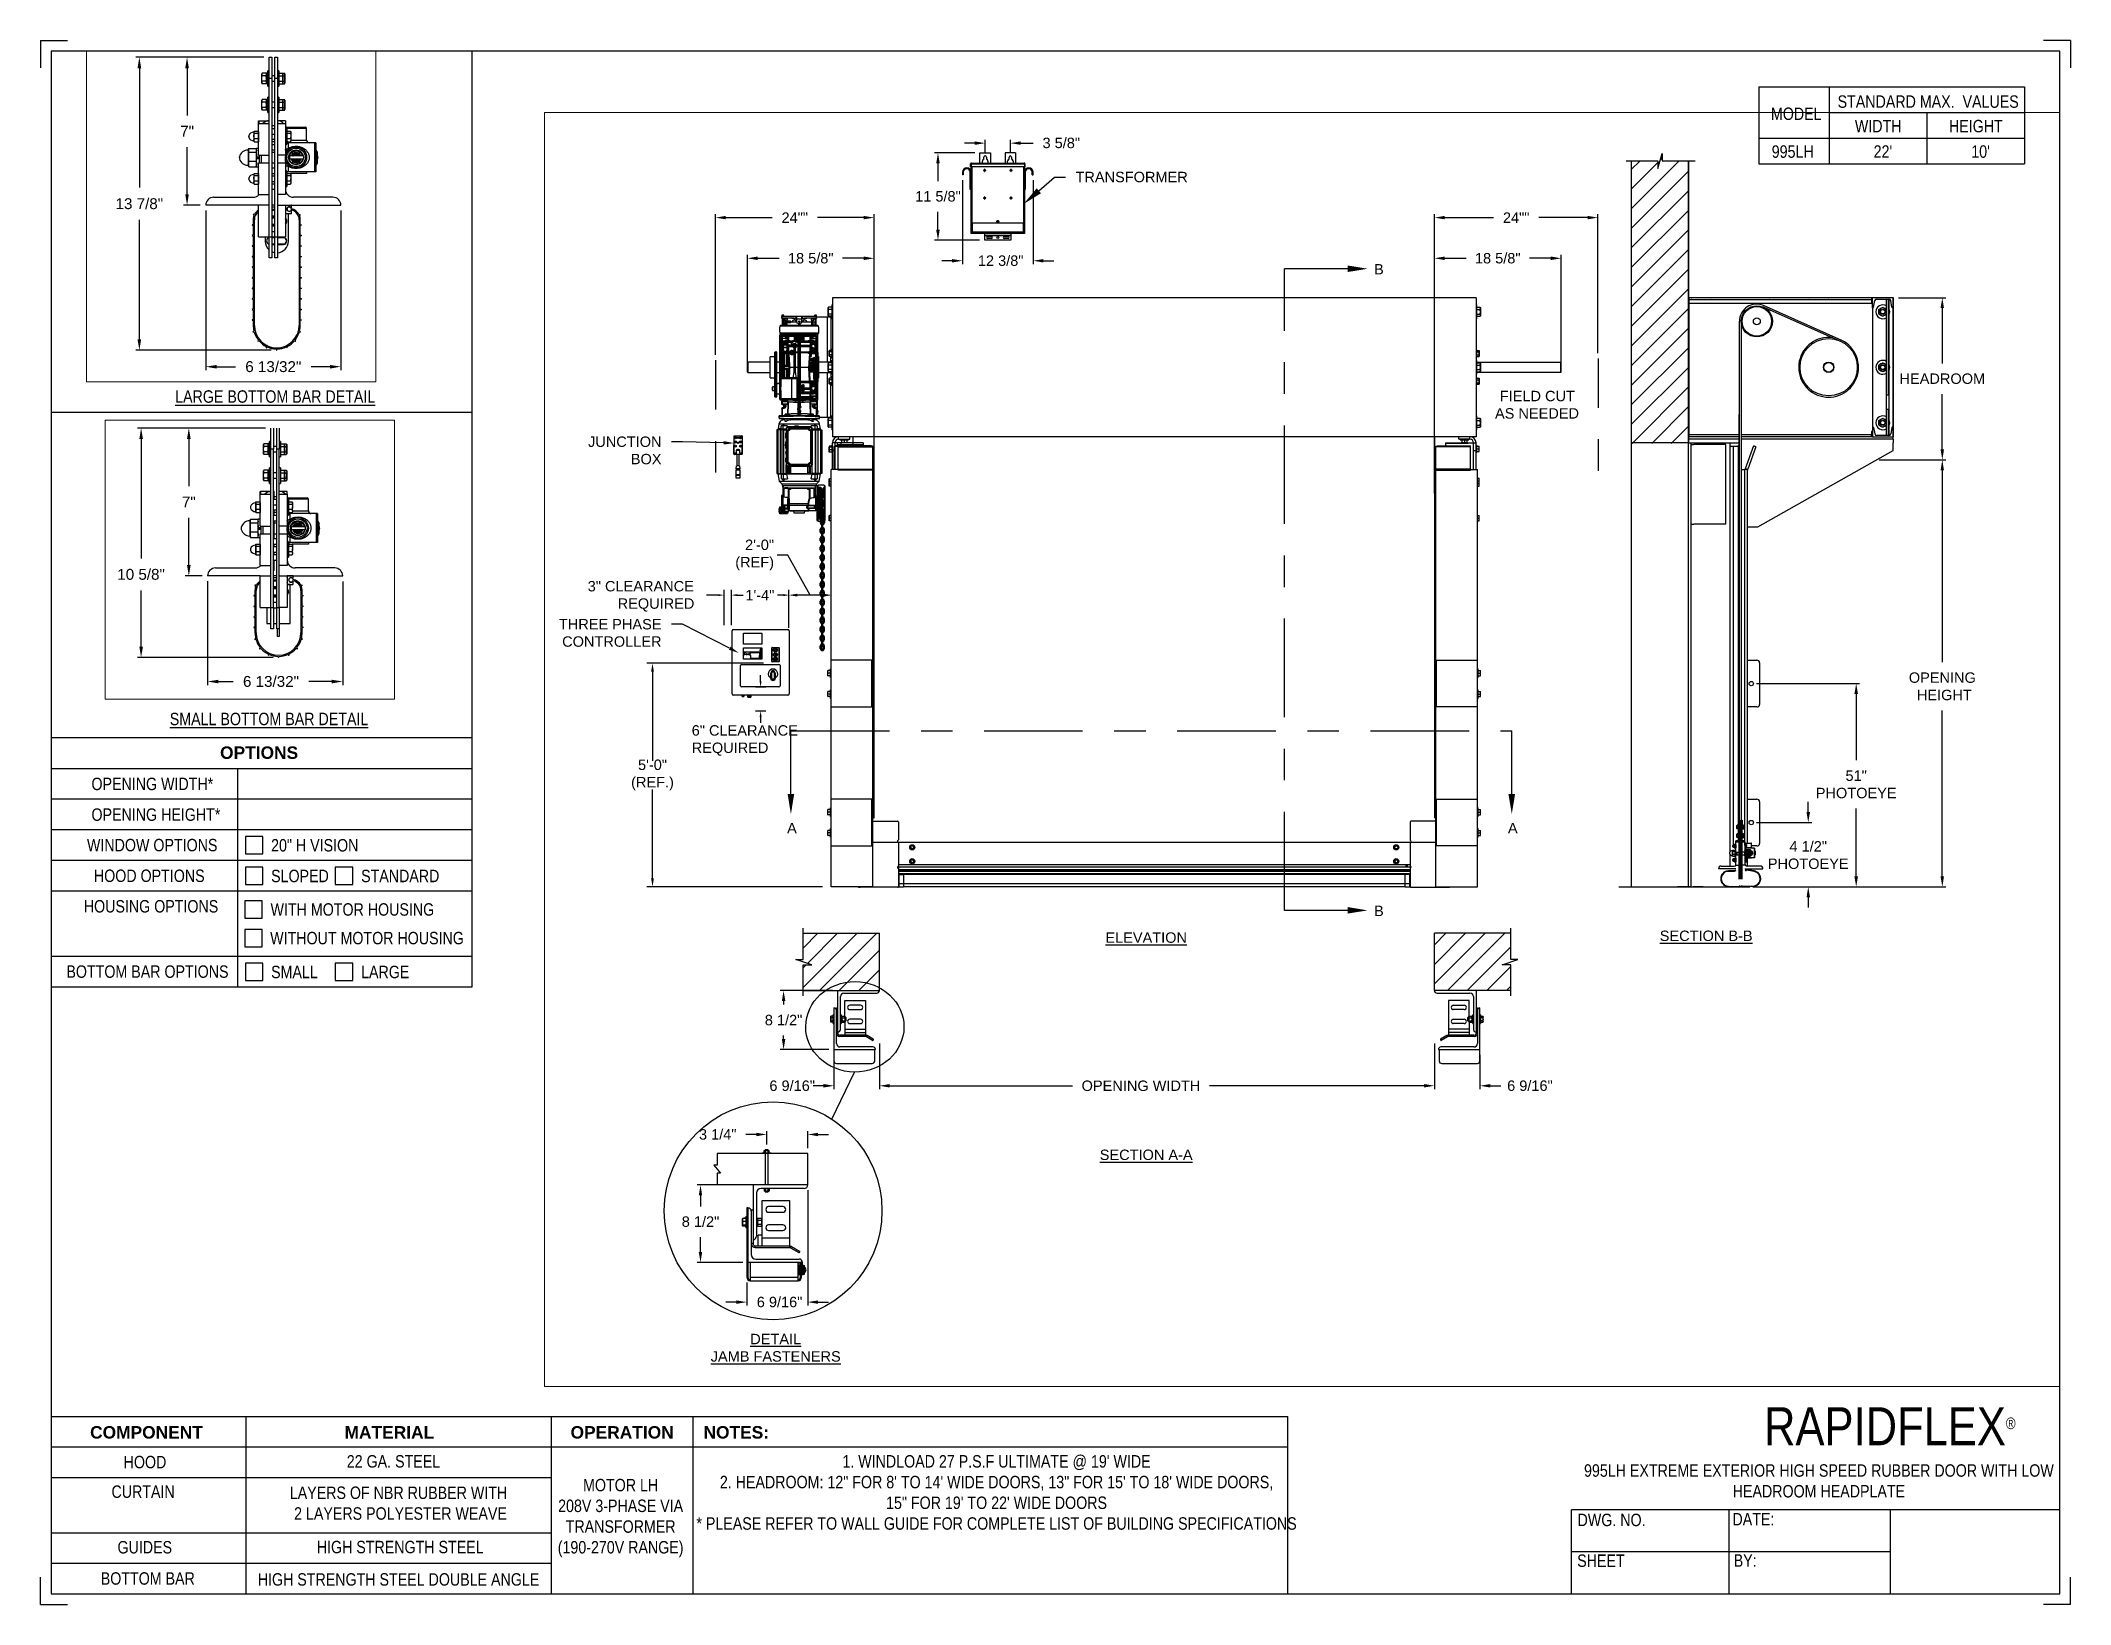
# Paper-space layout '995LH MOTOR LH 208V 3 PHASE' of a CAD drawing. Header units: inches. Extents: x 0.1 to 10.9, y 0.1 to 8.4.
# The model-space entities are those that its viewports show. They can reach past a viewport. Long polylines and large blocks are cut down to what shows.
import ezdxf
from ezdxf import colors
from ezdxf.entities.mleader import LeaderData, LeaderLine
from ezdxf.math import Vec2, Vec3

# ---------------------------------------------------------------- set-up
doc = ezdxf.new("R2010")
doc.units = ezdxf.units.IN
doc.header["$LTSCALE"] = 0.25
doc.header["$MEASUREMENT"] = 0
doc.linetypes.add('CENTER', pattern=[2, 1.25, -0.25, 0.25, -0.25])
doc.linetypes.add('PHANTOM2', pattern=[1.25, 0.625, -0.125, 0.125, -0.125, 0.125, -0.125])
for name, color, linetype in [('208V 1-PHASE 60HZ VIA TRANSFORMER (190-207 RANGE)', 4, 'Continuous'), ('ANNOTATIONS', 1, 'Continuous'), ('DETAILS', 4, 'Continuous'), ('HIDDEN', 6, 'PHANTOM2'), ('MOTOR LH', 7, 'Continuous'), ('SECTION CUTS', 6, 'CENTER'), ('TITLE BLOCK', 7, 'Continuous')]:
    doc.layers.add(name, color=color, linetype=linetype)
doc.styles.add('ARIAL', font='arial.ttf', dxfattribs={"height": 0.09375})
doc.styles.add('CADdetails-DIMENSIONS', font='ARIALN.TTF', dxfattribs={"height": 2.38})
doc.styles.add('ROMANS', font='Romans', dxfattribs={"height": 0.09375})
doc.styles.get("Standard").update_dxf_attribs({"font": 'romans.shx'})
doc.dimstyles.get("Standard").update_dxf_attribs({"dimscale": 60, "dimtxt": 0.0833, "dimasz": 0.0833, "dimexe": 0.0833, "dimexo": 0.04, "dimgap": 0.09, "dimtad": 0, "dimtih": 1, "dimtoh": 1, "dimdec": 4, "dimzin": 1, "dimdsep": 46, "dimlunit": 4, "dimtxsty": 'Standard', "dimcen": 0.09, "dimclrt": 150, "dimadec": 4, "dimazin": 2, "dimtfac": 1, "dimtdec": 0, "dimtofl": 0, "dimtmove": 0, "dimatfit": 3, "dimfxl": 1, "dimtolj": 1, "dimtzin": 0, "dimlwd": -1, "dimlwe": -1, "dimarcsym": 1})
doc.dimstyles.new('STANDARD$0', dxfattribs={"dimtxt": 0.09375, "dimasz": 0.09375, "dimexe": 0.03125, "dimexo": 0.046875, "dimgap": 0.09, "dimtad": 0, "dimtih": 1, "dimtoh": 1, "dimdec": 4, "dimzin": 0, "dimdsep": 46, "dimtxsty": 'ARIAL', "dimcen": 0.09, "dimadec": 0, "dimazin": 0, "dimtfac": 1, "dimtdec": 4, "dimtofl": 0, "dimtmove": 0, "dimatfit": 1, "dimfxl": 1, "dimtolj": 1, "dimtzin": 0, "dimarcsym": 0})
pattern_1 = [(45, (-24.72043, -11.24791), (-0.08838835, 0.08838835), [])]

psp = doc.layouts.new('995LH MOTOR LH 208V 3 PHASE')

# ---------------------------------------------------------------- texts
at = {"layer": 'TITLE BLOCK', "attachment_point": 2, "style": 'CADdetails-DIMENSIONS'}
for s, width, insert, char_height in [('MODEL', 0.28815, (9.45, 8.068), 0.0664), ('STANDARD MAX.  VALUES', 1.75949, (10.155, 8.133), 0.06641), ('WIDTH', 0.42908, (9.888, 8.002), 0.0664), ('HEIGHT', 0.42908, (10.41, 8.002), 0.0664), ('995LH', 0.29952, (9.431, 7.866), 0.0664)]:
    psp.add_mtext_dynamic_manual_height_columns(s, width=width, gutter_width=1.363, heights=[0], dxfattribs=dict(at, insert=insert, char_height=char_height))
at = {"layer": 'TITLE BLOCK', "style": 'CADdetails-DIMENSIONS'}
for s, insert, char_height, width, attachment_point in [("22'", (9.913, 7.866), 0.0664, 1.75949, 2), ("10'", (10.435, 7.866), 0.0664, 1.75949, 2), ('{\\LLARGE BOTTOM BAR DETAIL}', (1.321, 6.557), 0.06641, 1.75949, 2), ('{\\LSMALL BOTTOM BAR DETAIL}', (1.288, 4.834), 0.06641, 1.75949, 2), ('{\\fArial|b1|i0|c0|p34;OPTIONS}', (1.235, 4.654), 0.06641, 1.75949, 2), ('OPENING WIDTH*', (0.339, 4.487), 0.06641, 1.30693, 1), ('OPENING HEIGHT*', (0.339, 4.323), 0.06641, 1.30693, 1), ('WINDOW OPTIONS', (0.315, 4.16), 0.06641, 1.30693, 1), ('20" H VISION', (1.299, 4.159), 0.06641, 1.23928, 1), ('HOOD OPTIONS', (0.352, 3.996), 0.06641, 1.30693, 1), ('SLOPED', (1.299, 3.995), 0.0664, 1.23928, 1), ('STANDARD', (1.78, 3.995), 0.0664, 1.23928, 1), ('HOUSING OPTIONS', (0.298, 3.833), 0.06641, 1.30693, 1), ('WITH MOTOR HOUSING', (1.296, 3.816), 0.06641, 1.23928, 1), ('WITHOUT MOTOR HOUSING', (1.294, 3.663), 0.06641, 1.53035, 1), ('BOTTOM BAR OPTIONS', (0.205, 3.484), 0.06641, 1.30693, 1), ('SMALL', (1.299, 3.482), 0.0664, 1.23928, 1), ('LARGE', (1.78, 3.482), 0.0664, 1.23928, 1), ('\\A1;RAPIDFLEX{\\H0.30337x;\\S® ^ ;}', (10.642, 1.123), 0.20312, 2.03069, 3), ('{\\fArial|b1|i0|c0|p34;COMPONENT}', (0.633, 1.022), 0.06641, 1.75949, 2), ('{\\fArial|b1|i0|c0|p34;MATERIAL}', (1.931, 1.022), 0.06641, 1.75949, 2), ('{\\fArial|b1|i0|c0|p34;OPERATION}', (3.175, 1.022), 0.06641, 1.75949, 2), ('{\\fArial|b1|i0|c0|p34;NOTES:}', (3.785, 1.022), 0.06641, 1.75949, 2), ('22 GA. STEEL', (1.953, 0.867), 0.06641, 1.75949, 2), ('1. WINDLOAD 27 P.S.F ULTIMATE @ 19\' WIDE\\P2. HEADROOM: 12" FOR 8\' TO 14\' WIDE DOORS, 13" FOR 15\' TO 18\' WIDE DOORS, \\P15" FOR 19\' TO 22\' WIDE DOORS\\P* PLEASE REFER TO WALL GUIDE FOR COMPLETE LIST OF BUILDING SPECIFICATIONS', (5.176, 0.867), 0.06641, 3.11182, 2), ('HOOD', (0.625, 0.863), 0.0664, 1.75949, 2), ('995LH EXTREME EXTERIOR HIGH SPEED RUBBER DOOR WITH LOW HEADROOM HEADPLATE', (9.571, 0.818), 0.06641, 2.79915, 2), ('CURTAIN', (0.615, 0.705), 0.0664, 1.75949, 2), ('LAYERS OF NBR RUBBER WITH\\P 2 LAYERS POLYESTER WEAVE', (1.98, 0.699), 0.06641, 1.75949, 2), ('MOTOR LH\\P208V 3-PHASE VIA TRANSFORMER (190-270V RANGE)', (3.167, 0.74), 0.06641, 0.69321, 2), ('DWG. NO.', (8.463, 0.554), 0.0664, 1.75949, 2), ('DATE:', (9.221, 0.558), 0.0664, 1.75949, 2), ('GUIDES', (0.624, 0.408), 0.0664, 1.75949, 2), ('HIGH STRENGTH STEEL', (1.989, 0.409), 0.06641, 1.75949, 2), ('SHEET', (8.406, 0.336), 0.0664, 1.75949, 2), ('BY:', (9.177, 0.337), 0.0664, 1.75949, 2), ('BOTTOM BAR', (0.64, 0.241), 0.0664, 1.75949, 2), ('HIGH STRENGTH STEEL DOUBLE ANGLE', (1.98, 0.236), 0.06641, 1.75949, 2)]:
    psp.add_mtext(s, dxfattribs=dict(at, insert=insert, char_height=char_height, width=width, attachment_point=attachment_point))

msp = doc.modelspace()

# ---------------------------------------------------------------- texts
at = {"layer": 'ANNOTATIONS', "char_height": 0.09375, "style": 'ARIAL'}
for s, insert, width, attachment_point in [('\\pi0.08607;FIELD CUT \\P\\pi0.04278;AS NEEDED', (158.97442, 244.46214), 0.8354983, 1), ('\\pi0.15699;3" CLEARANCE \\P\\pi0.42673;REQUIRED', (150.68684, 242.61139), 1.1007578, 4), ('{\\LELEVATION}', (155.87496, 239.58432), 3.0834986, 2), ('{\\LSECTION B-B}', (160.91974, 239.60029), 1.3823677, 2), ('{\\LSECTION A-A}', (155.87496, 237.62759), 1.3823677, 2), ('{\\LDETAIL\\PJAMB FASTENERS}', (152.53726, 235.96807), 1.3823677, 2)]:
    msp.add_mtext(s, dxfattribs=dict(at, insert=insert, width=width, attachment_point=attachment_point))
for s, insert, attachment_point in [('2\'-0"\\P(REF)', (152.52218, 242.98293), 6), ('1\'-4"', (152.52519, 242.622), 6), ('6" CLEARANCE\\PREQUIRED', (151.7806, 241.31235), 4), ('5\'-0"\\P(REF.)', (151.4274, 241.00146), 5), ('\\A1;6 9/16"', (152.68577, 238.20241), 5), ('\\A1;6 9/16"', (159.3319, 238.20241), 5)]:
    msp.add_mtext(s, dxfattribs=dict(at, insert=insert, attachment_point=attachment_point))
at = {"layer": 'SECTION CUTS', "style": 'ARIAL'}
for s, p in [('B', (157.92755, 245.51006)), ('A', (152.63981, 240.47645)), ('A', (159.13381, 240.47645)), ('B', (157.92755, 239.73092))]:
    msp.add_text(s, height=0.09375, dxfattribs=at).set_placement(p)

# ---------------------------------------------------------------- blocks, each defined once
blk = doc.blocks.new('*D64')
at = {"layer": 'ANNOTATIONS', "color": 0, "lineweight": -2, "transparency": 16777216}
for p, q in [((152.283, 244.721), (152.283, 245.687)), ((152.376, 245.656), (152.568, 245.656)), ((153.33, 245.656), (153.138, 245.656)), ((153.423, 243.538), (153.423, 245.687))]:
    blk.add_line(p, q, dxfattribs=at)
at = {"layer": 'ANNOTATIONS', "color": 0, "transparency": 16777216}
for points in [[(152.376, 245.672), (152.376, 245.64), (152.283, 245.656)], [(153.33, 245.672), (153.33, 245.64), (153.423, 245.656)]]:
    blk.add_solid(points, dxfattribs=at)
at = {"layer": 'defpoints', "color": 0, "transparency": 16777216}
for p in [(152.283, 245.656), (152.283, 244.674), (153.423, 243.491)]:
    blk.add_point(p, dxfattribs=at)
at = {"layer": 'ANNOTATIONS', "color": 0, "transparency": 16777216, "insert": (152.853, 245.656), "char_height": 0.09375, "attachment_point": 5, "style": 'ARIAL'}
blk.add_mtext('\\A1;18 5/8"', dxfattribs=at)
blk = doc.blocks.new('*D65')
at = {"layer": 'ANNOTATIONS', "color": 0, "lineweight": -2, "transparency": 16777216}
for p, q in [((158.472, 243.538), (158.472, 245.687)), ((158.565, 245.656), (158.757, 245.656)), ((159.519, 245.656), (159.327, 245.656)), ((159.612, 244.678), (159.612, 245.687))]:
    blk.add_line(p, q, dxfattribs=at)
at = {"layer": 'ANNOTATIONS', "color": 0, "transparency": 16777216}
for points in [[(158.565, 245.672), (158.565, 245.64), (158.472, 245.656)], [(159.519, 245.672), (159.519, 245.64), (159.612, 245.656)]]:
    blk.add_solid(points, dxfattribs=at)
at = {"layer": 'defpoints', "color": 0, "transparency": 16777216}
for p in [(158.472, 245.656), (159.612, 244.631), (158.472, 243.491)]:
    blk.add_point(p, dxfattribs=at)
at = {"layer": 'ANNOTATIONS', "color": 0, "transparency": 16777216, "insert": (159.042, 245.656), "char_height": 0.09375, "attachment_point": 5, "style": 'ARIAL'}
blk.add_mtext('\\A1;18 5/8"', dxfattribs=at)
blk = doc.blocks.new('*D66')
at = {"layer": 'ANNOTATIONS', "color": 0, "lineweight": -2, "transparency": 16777216}
for p, q in [((151.994, 244.785), (151.994, 246.054)), ((152.088, 246.022), (152.504, 246.022)), ((153.33, 246.022), (152.913, 246.022)), ((153.423, 243.538), (153.423, 246.054))]:
    blk.add_line(p, q, dxfattribs=at)
at = {"layer": 'ANNOTATIONS', "color": 0, "transparency": 16777216}
for points in [[(152.088, 246.038), (152.088, 246.007), (151.994, 246.022)], [(153.33, 246.038), (153.33, 246.007), (153.423, 246.022)]]:
    blk.add_solid(points, dxfattribs=at)
at = {"layer": 'defpoints', "color": 0, "transparency": 16777216}
for p in [(153.423, 246.022), (151.994, 244.738), (153.423, 243.491)]:
    blk.add_point(p, dxfattribs=at)
at = {"layer": 'ANNOTATIONS', "color": 0, "transparency": 16777216, "insert": (152.709, 246.022), "char_height": 0.0938, "attachment_point": 5, "style": 'ARIAL'}
blk.add_mtext('\\A1;24""', dxfattribs=at)
blk = doc.blocks.new('*D67')
at = {"layer": 'ANNOTATIONS', "color": 0, "lineweight": -2, "transparency": 16777216}
for p, q in [((158.472, 243.538), (158.472, 246.054)), ((158.565, 246.022), (159.004, 246.022)), ((159.851, 246.022), (159.413, 246.022)), ((159.945, 244.801), (159.945, 246.054))]:
    blk.add_line(p, q, dxfattribs=at)
at = {"layer": 'ANNOTATIONS', "color": 0, "transparency": 16777216}
for points in [[(158.565, 246.038), (158.565, 246.007), (158.472, 246.022)], [(159.851, 246.038), (159.851, 246.007), (159.945, 246.022)]]:
    blk.add_solid(points, dxfattribs=at)
at = {"layer": 'defpoints', "color": 0, "transparency": 16777216}
for p in [(158.472, 246.022), (159.945, 244.754), (158.472, 243.491)]:
    blk.add_point(p, dxfattribs=at)
at = {"layer": 'ANNOTATIONS', "color": 0, "transparency": 16777216, "insert": (159.208, 246.022), "char_height": 0.0938, "attachment_point": 5, "style": 'ARIAL'}
blk.add_mtext('\\A1;24""', dxfattribs=at)
blk = doc.blocks.new('*D52')
at = {"layer": 'ANNOTATIONS', "color": 0, "lineweight": -2, "transparency": 16777216}
for p, q in [((153.05, 239.06), (152.577, 239.06)), ((152.608, 238.966), (152.608, 238.933)), ((152.608, 238.623), (152.608, 238.656)), ((153.015, 238.529), (152.577, 238.529))]:
    blk.add_line(p, q, dxfattribs=at)
at = {"layer": 'ANNOTATIONS', "color": 0, "transparency": 16777216}
for points in [[(152.593, 238.966), (152.624, 238.966), (152.608, 239.06)], [(152.593, 238.623), (152.624, 238.623), (152.608, 238.529)]]:
    blk.add_solid(points, dxfattribs=at)
at = {"layer": 'defpoints', "color": 0, "transparency": 16777216}
for p in [(153.097, 239.06), (152.608, 238.529), (153.061, 238.529)]:
    blk.add_point(p, dxfattribs=at)
at = {"layer": 'ANNOTATIONS', "color": 0, "transparency": 16777216, "insert": (152.608, 238.794), "char_height": 0.0938, "attachment_point": 5, "style": 'ARIAL'}
blk.add_mtext('\\A1;8 1/2"', dxfattribs=at)
blk = doc.blocks.new('*D53')
at = {"layer": 'ANNOTATIONS', "color": 0, "lineweight": -2, "transparency": 16777216}
for p, q in [((147.271, 237.798), (146.167, 237.798)), ((146.198, 237.704), (146.198, 236.673)), ((146.198, 235.365), (146.198, 236.396)), ((147.337, 235.271), (146.167, 235.271))]:
    blk.add_line(p, q, dxfattribs=at)
at = {"layer": 'ANNOTATIONS', "color": 0, "transparency": 16777216}
for points in [[(146.182, 237.704), (146.214, 237.704), (146.198, 237.798)], [(146.182, 235.365), (146.214, 235.365), (146.198, 235.271)]]:
    blk.add_solid(points, dxfattribs=at)
at = {"layer": 'defpoints', "color": 0, "transparency": 16777216}
for p in [(146.198, 237.798), (147.318, 237.798), (147.384, 235.271)]:
    blk.add_point(p, dxfattribs=at)
at = {"layer": 'ANNOTATIONS', "color": 0, "transparency": 16777216, "insert": (146.198, 236.534), "char_height": 0.09375, "attachment_point": 5, "style": 'ARIAL'}
blk.add_mtext('\\A1;13 7/8"', dxfattribs=at)
blk = doc.blocks.new('*D54')
at = {"layer": 'ANNOTATIONS', "color": 0, "lineweight": -2, "transparency": 16777216}
for p, q in [((147.271, 237.798), (146.578, 237.798)), ((146.61, 237.704), (146.61, 237.297)), ((146.61, 236.616), (146.61, 237.023)), ((146.724, 236.522), (146.578, 236.522))]:
    blk.add_line(p, q, dxfattribs=at)
at = {"layer": 'ANNOTATIONS', "color": 0, "transparency": 16777216}
for points in [[(146.594, 237.704), (146.625, 237.704), (146.61, 237.798)], [(146.594, 236.616), (146.625, 236.616), (146.61, 236.522)]]:
    blk.add_solid(points, dxfattribs=at)
at = {"layer": 'defpoints', "color": 0, "transparency": 16777216}
for p in [(147.318, 237.798), (146.61, 236.522), (146.771, 236.522)]:
    blk.add_point(p, dxfattribs=at)
at = {"layer": 'ANNOTATIONS', "color": 0, "transparency": 16777216, "insert": (146.61, 237.16), "char_height": 0.0938, "attachment_point": 5, "style": 'ARIAL'}
blk.add_mtext('\\A1;7"', dxfattribs=at)
blk = doc.blocks.new('*D55')
at = {"layer": 'ANNOTATIONS', "color": 0, "lineweight": -2, "transparency": 16777216}
for p, q in [((146.771, 236.476), (146.771, 235.097)), ((147.937, 236.475), (147.937, 235.097)), ((146.865, 235.128), (147.028, 235.128)), ((147.844, 235.128), (147.68, 235.128))]:
    blk.add_line(p, q, dxfattribs=at)
at = {"layer": 'ANNOTATIONS', "color": 0, "transparency": 16777216}
for points in [[(146.865, 235.143), (146.865, 235.112), (146.771, 235.128)], [(147.844, 235.143), (147.844, 235.112), (147.937, 235.128)]]:
    blk.add_solid(points, dxfattribs=at)
at = {"layer": 'defpoints', "color": 0, "transparency": 16777216}
for p in [(146.771, 236.523), (147.937, 236.522), (147.937, 235.128)]:
    blk.add_point(p, dxfattribs=at)
at = {"layer": 'ANNOTATIONS', "color": 0, "transparency": 16777216, "insert": (147.354, 235.128), "char_height": 0.09375, "attachment_point": 5, "style": 'ARIAL'}
blk.add_mtext('\\A1;6 13/32"', dxfattribs=at)
blk = doc.blocks.new('*D56')
at = {"layer": 'ANNOTATIONS', "color": 0, "lineweight": -2, "transparency": 16777216}
for p, q in [((152.826, 237.262), (152.826, 236.222)), ((152.277, 236.43), (152.277, 236.222)), ((152.183, 236.254), (152.089, 236.254)), ((152.919, 236.254), (153.013, 236.254))]:
    blk.add_line(p, q, dxfattribs=at)
at = {"layer": 'ANNOTATIONS', "color": 0, "transparency": 16777216}
for points in [[(152.183, 236.269), (152.183, 236.238), (152.277, 236.254)], [(152.919, 236.269), (152.919, 236.238), (152.826, 236.254)]]:
    blk.add_solid(points, dxfattribs=at)
at = {"layer": 'defpoints', "color": 0, "transparency": 16777216}
for p in [(152.826, 237.309), (152.277, 236.477), (152.826, 236.254)]:
    blk.add_point(p, dxfattribs=at)
at = {"layer": 'ANNOTATIONS', "color": 0, "transparency": 16777216, "insert": (152.572, 236.254), "char_height": 0.09375, "attachment_point": 5, "style": 'ARIAL'}
blk.add_mtext('\\A1;6 9/16"', dxfattribs=at)
blk = doc.blocks.new('*D57')
at = {"layer": 'ANNOTATIONS', "color": 0, "lineweight": -2, "transparency": 16777216}
for p, q in [((152.166, 237.309), (151.829, 237.309)), ((151.86, 237.215), (151.86, 237.116)), ((151.86, 236.705), (151.86, 236.839)), ((152.24, 236.611), (151.829, 236.611))]:
    blk.add_line(p, q, dxfattribs=at)
at = {"layer": 'ANNOTATIONS', "color": 0, "transparency": 16777216}
for points in [[(151.844, 237.215), (151.875, 237.215), (151.86, 237.309)], [(151.844, 236.705), (151.875, 236.705), (151.86, 236.611)]]:
    blk.add_solid(points, dxfattribs=at)
at = {"layer": 'defpoints', "color": 0, "transparency": 16777216}
for p in [(152.213, 237.309), (151.86, 236.611), (152.287, 236.611)]:
    blk.add_point(p, dxfattribs=at)
at = {"layer": 'ANNOTATIONS', "color": 0, "transparency": 16777216, "insert": (151.86, 236.978), "char_height": 0.0938, "attachment_point": 5, "style": 'ARIAL'}
blk.add_mtext('\\A1;8 1/2"', dxfattribs=at)
blk = doc.blocks.new('*D58')
at = {"layer": 'ANNOTATIONS', "color": 0, "lineweight": -2, "transparency": 16777216}
for p, q in [((152.362, 237.764), (152.268, 237.764)), ((152.456, 237.674), (152.456, 237.795)), ((152.826, 237.639), (152.826, 237.795)), ((152.919, 237.764), (153.013, 237.764))]:
    blk.add_line(p, q, dxfattribs=at)
at = {"layer": 'ANNOTATIONS', "color": 0, "transparency": 16777216}
for points in [[(152.362, 237.779), (152.362, 237.748), (152.456, 237.764)], [(152.919, 237.779), (152.919, 237.748), (152.826, 237.764)]]:
    blk.add_solid(points, dxfattribs=at)
at = {"layer": 'defpoints', "color": 0, "transparency": 16777216}
for p in [(152.826, 237.764), (152.456, 237.627), (152.826, 237.592)]:
    blk.add_point(p, dxfattribs=at)
at = {"layer": 'ANNOTATIONS', "color": 0, "transparency": 16777216, "insert": (152.015, 237.764), "char_height": 0.0938, "attachment_point": 5, "style": 'ARIAL'}
blk.add_mtext('\\A1;3 1/4"', dxfattribs=at)
blk = doc.blocks.new('*D59')
at = {"layer": 'ANNOTATIONS', "color": 0, "lineweight": -2, "transparency": 16777216}
for p, q in [((153.472, 238.584), (153.472, 238.171)), ((158.472, 238.584), (158.472, 238.171)), ((153.565, 238.202), (155.212, 238.202)), ((158.378, 238.203), (156.445, 238.202))]:
    blk.add_line(p, q, dxfattribs=at)
at = {"layer": 'ANNOTATIONS', "color": 0, "transparency": 16777216}
for points in [[(153.565, 238.218), (153.565, 238.187), (153.472, 238.202)], [(158.378, 238.218), (158.378, 238.187), (158.472, 238.203)]]:
    blk.add_solid(points, dxfattribs=at)
at = {"layer": 'defpoints', "color": 0, "transparency": 16777216}
for p in [(153.472, 238.631), (158.472, 238.631), (158.472, 238.203)]:
    blk.add_point(p, dxfattribs=at)
at = {"layer": 'ANNOTATIONS', "color": 0, "transparency": 16777216, "insert": (155.828, 238.202), "char_height": 0.09375, "attachment_point": 5, "style": 'ARIAL'}
blk.add_mtext('\\A1;OPENING WIDTH', dxfattribs=at)
blk = doc.blocks.new('*D76')
at = {"layer": 'ANNOTATIONS', "color": 0, "lineweight": -2, "transparency": 16777216}
for p, q in [((154.331, 246.605), (153.968, 246.605)), ((153.999, 246.511), (153.999, 246.351)), ((153.999, 245.914), (153.999, 246.074)), ((154.374, 245.82), (153.968, 245.82))]:
    blk.add_line(p, q, dxfattribs=at)
at = {"layer": 'ANNOTATIONS', "color": 0, "transparency": 16777216}
for points in [[(153.983, 246.511), (154.015, 246.511), (153.999, 246.605)], [(153.983, 245.914), (154.015, 245.914), (153.999, 245.82)]]:
    blk.add_solid(points, dxfattribs=at)
at = {"layer": 'defpoints', "color": 0, "transparency": 16777216}
for p in [(154.378, 246.605), (153.999, 245.82), (154.421, 245.82)]:
    blk.add_point(p, dxfattribs=at)
at = {"layer": 'ANNOTATIONS', "color": 0, "transparency": 16777216, "insert": (153.999, 246.261), "char_height": 0.09375, "attachment_point": 2, "style": 'ARIAL'}
blk.add_mtext('\\A1;11 5/8"', dxfattribs=at)
blk = doc.blocks.new('*D77')
at = {"layer": 'ANNOTATIONS', "color": 0, "lineweight": -2, "transparency": 16777216}
for p, q in [((154.331, 246.693), (154.237, 246.693)), ((154.425, 246.613), (154.425, 246.724)), ((154.651, 246.613), (154.651, 246.724)), ((154.745, 246.693), (154.857, 246.693))]:
    blk.add_line(p, q, dxfattribs=at)
at = {"layer": 'ANNOTATIONS', "color": 0, "transparency": 16777216}
for points in [[(154.331, 246.709), (154.331, 246.678), (154.425, 246.693)], [(154.745, 246.709), (154.745, 246.678), (154.651, 246.693)]]:
    blk.add_solid(points, dxfattribs=at)
at = {"layer": 'defpoints', "color": 0, "transparency": 16777216}
for p in [(154.651, 246.693), (154.425, 246.566), (154.651, 246.566)]:
    blk.add_point(p, dxfattribs=at)
at = {"layer": 'ANNOTATIONS', "color": 0, "transparency": 16777216, "insert": (155.11, 246.742), "char_height": 0.0938, "attachment_point": 2, "style": 'ARIAL'}
blk.add_mtext('\\A1;3 5/8"', dxfattribs=at)
blk = doc.blocks.new('*D78')
at = {"layer": 'ANNOTATIONS', "color": 0, "lineweight": -2, "transparency": 16777216}
for p, q in [((154.22, 246.361), (154.22, 245.602)), ((154.856, 246.361), (154.856, 245.602)), ((154.126, 245.634), (154.033, 245.634)), ((154.949, 245.634), (155.043, 245.634))]:
    blk.add_line(p, q, dxfattribs=at)
at = {"layer": 'ANNOTATIONS', "color": 0, "transparency": 16777216}
for points in [[(154.126, 245.649), (154.126, 245.618), (154.22, 245.634)], [(154.949, 245.649), (154.949, 245.618), (154.856, 245.634)]]:
    blk.add_solid(points, dxfattribs=at)
at = {"layer": 'defpoints', "color": 0, "transparency": 16777216}
for p in [(154.22, 246.408), (154.856, 246.408), (154.856, 245.634)]:
    blk.add_point(p, dxfattribs=at)
at = {"layer": 'ANNOTATIONS', "color": 0, "transparency": 16777216, "insert": (154.564, 245.634), "char_height": 0.09375, "attachment_point": 5, "style": 'ARIAL'}
blk.add_mtext('\\A1;12 3/8"', dxfattribs=at)
blk = doc.blocks.new('*D82')
at = {"layer": 'ANNOTATIONS', "color": 0, "lineweight": -2, "transparency": 16777216}
for p, q in [((149.714, 237.326), (148.61, 237.326)), ((148.641, 237.232), (148.641, 236.201)), ((148.641, 235.44), (148.641, 235.924)), ((149.78, 235.346), (148.61, 235.346))]:
    blk.add_line(p, q, dxfattribs=at)
at = {"layer": 'ANNOTATIONS', "color": 0, "transparency": 16777216}
for points in [[(148.626, 237.232), (148.657, 237.232), (148.641, 237.326)], [(148.626, 235.44), (148.657, 235.44), (148.641, 235.346)]]:
    blk.add_solid(points, dxfattribs=at)
at = {"layer": 'defpoints', "color": 0, "transparency": 16777216}
for p in [(148.641, 237.326), (149.761, 237.326), (149.827, 235.346)]:
    blk.add_point(p, dxfattribs=at)
at = {"layer": 'ANNOTATIONS', "color": 0, "transparency": 16777216, "insert": (148.641, 236.063), "char_height": 0.09375, "attachment_point": 5, "style": 'ARIAL'}
blk.add_mtext('\\A1;10 5/8"', dxfattribs=at)
blk = doc.blocks.new('*D83')
at = {"layer": 'ANNOTATIONS', "color": 0, "lineweight": -2, "transparency": 16777216}
for p, q in [((149.714, 237.326), (149.022, 237.326)), ((149.053, 237.232), (149.053, 236.825)), ((149.053, 236.144), (149.053, 236.551)), ((149.167, 236.05), (149.022, 236.05))]:
    blk.add_line(p, q, dxfattribs=at)
at = {"layer": 'ANNOTATIONS', "color": 0, "transparency": 16777216}
for points in [[(149.037, 237.232), (149.069, 237.232), (149.053, 237.326)], [(149.037, 236.144), (149.069, 236.144), (149.053, 236.05)]]:
    blk.add_solid(points, dxfattribs=at)
at = {"layer": 'defpoints', "color": 0, "transparency": 16777216}
for p in [(149.761, 237.326), (149.053, 236.05), (149.214, 236.05)]:
    blk.add_point(p, dxfattribs=at)
at = {"layer": 'ANNOTATIONS', "color": 0, "transparency": 16777216, "insert": (149.053, 236.688), "char_height": 0.0938, "attachment_point": 5, "style": 'ARIAL'}
blk.add_mtext('\\A1;7"', dxfattribs=at)
blk = doc.blocks.new('*D84')
at = {"layer": 'ANNOTATIONS', "color": 0, "lineweight": -2, "transparency": 16777216}
for p, q in [((149.214, 236.004), (149.214, 235.107)), ((150.381, 236.003), (150.381, 235.107)), ((149.308, 235.139), (149.436, 235.139)), ((150.287, 235.139), (150.089, 235.139))]:
    blk.add_line(p, q, dxfattribs=at)
at = {"layer": 'ANNOTATIONS', "color": 0, "transparency": 16777216}
for points in [[(149.308, 235.154), (149.308, 235.123), (149.214, 235.139)], [(150.287, 235.154), (150.287, 235.123), (150.381, 235.139)]]:
    blk.add_solid(points, dxfattribs=at)
at = {"layer": 'defpoints', "color": 0, "transparency": 16777216}
for p in [(149.214, 236.051), (150.381, 236.05), (150.381, 235.139)]:
    blk.add_point(p, dxfattribs=at)
at = {"layer": 'ANNOTATIONS', "color": 0, "transparency": 16777216, "insert": (149.762, 235.139), "char_height": 0.09375, "attachment_point": 5, "style": 'ARIAL'}
blk.add_mtext('\\A1;6 13/32"', dxfattribs=at)
blk = doc.blocks.new('*D104')
at = {"layer": 'ANNOTATIONS', "color": 0, "lineweight": -2, "transparency": 16777216}
for p, q in [((161.839, 240.667), (161.839, 240.761)), ((161.373, 240.573), (161.87, 240.573)), ((161.341, 239.995), (161.87, 239.995)), ((161.839, 239.901), (161.839, 239.807))]:
    blk.add_line(p, q, dxfattribs=at)
at = {"layer": 'ANNOTATIONS', "color": 0, "transparency": 16777216}
for points in [[(161.824, 240.667), (161.855, 240.667), (161.839, 240.573)], [(161.824, 239.901), (161.855, 239.901), (161.839, 239.995)]]:
    blk.add_solid(points, dxfattribs=at)
at = {"layer": 'defpoints', "color": 0, "transparency": 16777216}
for p in [(161.326, 240.573), (161.839, 240.573), (161.294, 239.995)]:
    blk.add_point(p, dxfattribs=at)
at = {"layer": 'ANNOTATIONS', "color": 0, "transparency": 16777216, "insert": (161.839, 240.28), "char_height": 0.0938, "attachment_point": 5, "style": 'ARIAL'}
blk.add_mtext('\\A1;4 1/2"\\PPHOTOEYE', dxfattribs=at)
blk = doc.blocks.new('*D105')
at = {"layer": 'ANNOTATIONS', "color": 0, "lineweight": -2, "transparency": 16777216}
for p, q in [((161.373, 241.825), (162.302, 241.825)), ((162.271, 241.731), (162.271, 241.134)), ((162.271, 240.088), (162.271, 240.7)), ((161.341, 239.995), (162.302, 239.995))]:
    blk.add_line(p, q, dxfattribs=at)
at = {"layer": 'ANNOTATIONS', "color": 0, "transparency": 16777216}
for points in [[(162.255, 241.731), (162.287, 241.731), (162.271, 241.825)], [(162.255, 240.088), (162.287, 240.088), (162.271, 239.995)]]:
    blk.add_solid(points, dxfattribs=at)
at = {"layer": 'defpoints', "color": 0, "transparency": 16777216}
for p in [(161.326, 241.825), (162.271, 241.825), (161.294, 239.995)]:
    blk.add_point(p, dxfattribs=at)
at = {"layer": 'ANNOTATIONS', "color": 0, "transparency": 16777216, "insert": (162.271, 240.917), "char_height": 0.0938, "attachment_point": 5, "style": 'ARIAL'}
blk.add_mtext('\\A1;51"\\PPHOTOEYE', dxfattribs=at)
blk = doc.blocks.new('*D121')
at = {"layer": 'ANNOTATIONS', "color": 0, "lineweight": -2, "transparency": 16777216}
for p, q in [((162.478, 243.84), (163.078, 243.84)), ((163.047, 243.746), (163.047, 242.017)), ((163.047, 240.088), (163.047, 241.582)), ((162.232, 239.995), (163.078, 239.995))]:
    blk.add_line(p, q, dxfattribs=at)
at = {"layer": 'ANNOTATIONS', "color": 0, "transparency": 16777216}
for points in [[(163.031, 243.746), (163.062, 243.746), (163.047, 243.84)], [(163.031, 240.088), (163.062, 240.088), (163.047, 239.995)]]:
    blk.add_solid(points, dxfattribs=at)
at = {"layer": 'defpoints', "color": 0, "transparency": 16777216}
for p in [(162.431, 243.84), (163.047, 243.84), (162.185, 239.995)]:
    blk.add_point(p, dxfattribs=at)
at = {"layer": 'ANNOTATIONS', "color": 0, "transparency": 16777216, "insert": (163.047, 241.8), "char_height": 0.09375, "attachment_point": 5, "style": 'ARIAL'}
blk.add_mtext('\\A1;OPENING\\P HEIGHT', dxfattribs=at)
blk = doc.blocks.new('*D122')
at = {"layer": 'ANNOTATIONS', "color": 0, "lineweight": -2, "transparency": 16777216}
for p, q in [((162.653, 245.301), (163.078, 245.301)), ((163.047, 245.207), (163.047, 244.709)), ((163.047, 243.934), (163.047, 244.432)), ((162.825, 243.84), (163.078, 243.84))]:
    blk.add_line(p, q, dxfattribs=at)
at = {"layer": 'ANNOTATIONS', "color": 0, "transparency": 16777216}
for points in [[(163.031, 245.207), (163.062, 245.207), (163.047, 245.301)], [(163.031, 243.934), (163.062, 243.934), (163.047, 243.84)]]:
    blk.add_solid(points, dxfattribs=at)
at = {"layer": 'defpoints', "color": 0, "transparency": 16777216}
for p in [(162.606, 245.301), (163.047, 245.301), (162.778, 243.84)]:
    blk.add_point(p, dxfattribs=at)
at = {"layer": 'ANNOTATIONS', "color": 0, "transparency": 16777216, "insert": (163.047, 244.571), "char_height": 0.09375, "attachment_point": 5, "style": 'ARIAL'}
blk.add_mtext('\\A1;HEADROOM ', dxfattribs=at)

# ---------------------------------------------------------------- dimensions: what is measured, and where the dimension line sits
at = {"layer": 'ANNOTATIONS'}
for base, p1, p2, text, picture, middle in [((154.65107, 246.69317), (154.42451, 246.56582), (154.65107, 246.56582), '3 5/8"', '*D77', (155.10987, 246.69317)), ((154.85553, 245.63351), (154.22006, 246.40769), (154.85553, 246.40769), '12 3/8"', '*D78', (154.56397, 245.63351)), ((153.42331, 246.02248), (151.99435, 244.73821), (153.42331, 243.4908), '24""', '*D66', (152.70883, 246.02248)), ((158.47163, 246.02248), (159.9452, 244.75416), (158.47163, 243.4908), '24""', '*D67', (159.20841, 246.02248)), ((152.28268, 245.65612), (153.42331, 243.4908), (152.28268, 244.67419), '18 5/8"', '*D64', (152.853, 245.65612)), ((158.47163, 245.65612), (159.61225, 244.63148), (158.47163, 243.4908), '18 5/8"', '*D65', (159.04194, 245.65612)), ((152.82556, 237.7638), (152.45562, 237.62688), (152.82556, 237.59229), '3 1/4"', '*D58', (152.01505, 237.7638)), ((152.82556, 236.25354), (152.27683, 236.47715), (152.82556, 237.30904), '6 9/16"', '*D56', (152.57194, 236.25354)), ((147.93738, 235.12781), (146.77098, 236.52272), (147.93738, 236.52187), '6 13/32"', '*D55', (147.35418, 235.12781)), ((150.38072, 235.13868), (149.21433, 236.05094), (150.38072, 236.05009), '6 13/32"', '*D84', (149.76242, 235.13868))]:
    dim = msp.add_linear_dim(base=base, p1=p1, p2=p2, text=text, dimstyle='STANDARD$0', dxfattribs=at)
    dim.commit()
    dim.dimension.update_dxf_attribs({"geometry": picture, "text_midpoint": middle, "dimtype": 160})
for base, p1, p2, angle, text, picture, middle, dimtype in [((153.99912, 245.82027), (154.37764, 246.60488), (154.42061, 245.82027), 90, '11 5/8"', '*D76', (153.99912, 246.21258), 160), ((163.04663, 245.30125), (162.77803, 243.84014), (162.60622, 245.30125), 90, 'HEADROOM ', '*D122', (163.04663, 244.5707), 160), ((163.04663, 243.84014), (162.1855, 239.9945), (162.4313, 243.84014), 90, 'OPENING\\P HEIGHT', '*D121', (163.04663, 241.79972), 160), ((162.27106, 241.82498), (161.29411, 239.9945), (161.32633, 241.82498), 90, '51"\\PPHOTOEYE', '*D105', (162.27106, 240.91705), 160), ((161.83915, 240.5735), (161.29411, 239.9945), (161.32633, 240.5735), 90, '4 1/2"\\PPHOTOEYE', '*D104', (161.83915, 240.28007), 160), ((152.60846, 238.52878), (153.09663, 239.06003), (153.06147, 238.52878), 90, '8 1/2"', '*D52', (152.60846, 238.79441), 160), ((158.47164, 238.20252), (153.47163, 238.63098), (158.47163, 238.63108), 0.001172, 'OPENING WIDTH', '*D59', (155.82836, 238.20247), 161), ((151.85987, 236.61103), (152.21295, 237.30904), (152.28665, 236.61103), 90, '8 1/2"', '*D57', (151.85987, 236.97771), 160)]:
    dim = msp.add_linear_dim(base=base, p1=p1, p2=p2, angle=angle, text=text, dimstyle='STANDARD$0', dxfattribs=at)
    dim.commit()
    dim.dimension.update_dxf_attribs({"geometry": picture, "text_midpoint": middle, "dimtype": dimtype})
for base, p1, p2, text, picture, middle in [((146.19802, 237.79762), (147.38379, 235.27107), (147.31773, 237.79762), '13 7/8"', '*D53', (146.19802, 236.53435)), ((146.60975, 236.52187), (147.31773, 237.79762), (146.77098, 236.52187), '7"', '*D54', (146.60975, 237.15974)), ((148.64136, 237.32584), (149.82714, 235.34605), (149.76107, 237.32584), '10 5/8"', '*D82', (148.64136, 236.06257)), ((149.05309, 236.05009), (149.76107, 237.32584), (149.21432, 236.05009), '7"', '*D83', (149.05309, 236.68797))]:
    dim = msp.add_linear_dim(base=base, p1=p1, p2=p2, angle=90, text=text, dimstyle='STANDARD$0', override={"dimpost": ''}, dxfattribs=at)
    dim.commit()
    dim.dimension.update_dxf_attribs({"geometry": picture, "text_midpoint": middle, "dimtype": 160})

# ---------------------------------------------------------------- hatches: boundary and pattern name
at = {"layer": 'MOTOR LH'}
h = msp.add_hatch(dxfattribs=at)
h.set_pattern_fill('ANSI31', color=256, style=0)
h.set_pattern_definition([(45, (-64.78124, 21.43), (-0.08838835, 0.08838835), [])])
edge = h.paths.add_edge_path()
edge.add_line((160.24479, 246.53489), (160.24479, 243.98848))
edge.add_line((160.24479, 243.98848), (160.76042, 243.98848))
edge.add_line((160.76042, 246.53489), (160.76042, 243.98848))
edge = h.paths.add_edge_path()
edge.add_line((160.1984, 246.53489), (160.48551, 246.53489))
edge.add_line((160.48551, 246.53489), (160.48551, 246.46619))
edge.add_line((160.48551, 246.46619), (160.52392, 246.59955))
edge.add_line((160.52392, 246.59955), (160.52392, 246.53489))
edge.add_line((160.52392, 246.53489), (160.81911, 246.53489))
at = {"layer": 'MOTOR LH', "linetype": 'Continuous'}
h = msp.add_hatch(dxfattribs=at)
h.set_pattern_fill('ANSI32', color=256, style=0)
h.set_pattern_definition([(45, (157.65665, 231.03454), (-0.265165, 0.265165), []), (45, (157.83342, 231.03454), (-0.265165, 0.265165), [])])
edge = h.paths.add_edge_path(flags=0)
edge.add_line((162.60417, 244.04919), (162.41667, 244.04919))
edge.add_line((162.41667, 244.04919), (162.41667, 244.04714))
edge.add_line((162.41667, 244.04714), (162.60417, 244.04714))
edge.add_arc((162.60417, 244.04919), 0.00206, 270, 360)
edge.add_line((162.60622, 244.04919), (162.60622, 245.29919))
edge.add_arc((162.60417, 245.29919), 0.00206, 0, 90)
edge.add_line((162.60417, 245.30125), (160.76247, 245.30125))
edge.add_arc((160.76247, 245.29919), 0.00206, 90, 180)
edge.add_line((160.76042, 245.29919), (160.76042, 245.19187))
edge.add_line((160.76042, 245.19187), (160.76247, 245.19187))
edge.add_line((160.76247, 245.19187), (160.76247, 245.29919))
edge.add_line((160.76247, 245.29919), (162.60417, 245.29919))
edge.add_line((162.60417, 245.29919), (162.60417, 244.04919))
at = {"layer": 'MOTOR LH'}
h = msp.add_hatch(dxfattribs=at)
h.set_pattern_fill('ANSI31', color=256, style=0)
h.set_pattern_definition(pattern_1)
h.paths.add_polyline_path([(153.47163, 239.57566), (152.78413, 239.57566), (152.78413, 239.33845), (152.72002, 239.33845), (152.86209, 239.29155), (152.78413, 239.29155), (152.78413, 239.06003), (153.47163, 239.06003), (153.47163, 239.22253)])
h = msp.add_hatch(dxfattribs=at)
h.set_pattern_fill('ANSI31', color=256, style=0)
h.set_pattern_definition(pattern_1)
h.paths.add_polyline_path([(159.22323, 239.33845), (159.15913, 239.33845), (159.15913, 239.57566), (158.47163, 239.57566), (158.47163, 239.06003), (158.4898, 239.06003), (159.15913, 239.06003), (159.15913, 239.29155), (159.08116, 239.29155)])

# ---------------------------------------------------------------- linework, layer by layer
at = {"linetype": 'Continuous', "flags": 128}
for points in [[(161.36648, 243.95787), (161.36219, 243.95944), (161.35806, 243.96094), (161.35425, 243.96233), (161.35091, 243.96354), (161.34817, 243.96454), (161.34614, 243.96528), (161.34488, 243.96574), (161.34446, 243.96589)], [(161.29167, 243.75232), (161.28737, 243.75388), (161.28324, 243.75538), (161.27943, 243.75677), (161.27609, 243.75799), (161.27335, 243.75898), (161.27132, 243.75972), (161.27007, 243.76018), (161.26964, 243.76033)], [(161.28572, 240.31408), (161.28626, 240.31338), (161.28679, 240.31269), (161.28728, 240.31206), (161.28771, 240.31149), (161.28809, 240.311), (161.28838, 240.31062), (161.28859, 240.31035), (161.2887, 240.31021)], [(161.28572, 240.28237), (161.28626, 240.28307), (161.28679, 240.28375), (161.28728, 240.28439), (161.28771, 240.28496), (161.28809, 240.28544), (161.28838, 240.28583), (161.28859, 240.2861), (161.2887, 240.28624)], [(161.30714, 240.31021), (161.30713, 240.31021), (161.30265, 240.31258), (161.29763, 240.31334), (161.29265, 240.31239), (161.2887, 240.31021), (161.2887, 240.31021)], [(161.2887, 240.28624), (161.2887, 240.28624), (161.29318, 240.28387), (161.2982, 240.28311), (161.30319, 240.28405), (161.30705, 240.28618)], [(161.2915, 240.30656), (161.29155, 240.3065), (161.29163, 240.30639), (161.29175, 240.30624), (161.29191, 240.30604), (161.29209, 240.3058), (161.29229, 240.30554), (161.2925, 240.30526), (161.29272, 240.30497)], [(161.29273, 240.29147), (161.2925, 240.29118), (161.29229, 240.29091), (161.29209, 240.29064), (161.29191, 240.29041), (161.29175, 240.29021), (161.29163, 240.29006), (161.29155, 240.28995), (161.2915, 240.28989)], [(161.29738, 240.30984), (161.29738, 240.30937), (161.29737, 240.30882)], [(161.29737, 240.28762), (161.29738, 240.28716), (161.29738, 240.28661)], [(161.29739, 240.31086), (161.29739, 240.3104), (161.29738, 240.30985)], [(161.29738, 240.2866), (161.29739, 240.28614), (161.29739, 240.28559)], [(161.2974, 240.31188), (161.29739, 240.31142), (161.29739, 240.31087)], [(161.29739, 240.28558), (161.29739, 240.28512), (161.2974, 240.28457)], [(161.2974, 240.3129), (161.2974, 240.31244), (161.2974, 240.31189)], [(161.2974, 240.28456), (161.2974, 240.2841), (161.2974, 240.28355)], [(161.29844, 240.31189), (161.29843, 240.31235), (161.29843, 240.3129)], [(161.29843, 240.28355), (161.29843, 240.28401), (161.29844, 240.28456)], [(161.29844, 240.31087), (161.29844, 240.31133), (161.29844, 240.31188)], [(161.29845, 240.30985), (161.29845, 240.31031), (161.29844, 240.31086)], [(161.29844, 240.28559), (161.29845, 240.28605), (161.29845, 240.2866)], [(161.29844, 240.28457), (161.29844, 240.28503), (161.29844, 240.28558)], [(161.29846, 240.30882), (161.29846, 240.30929), (161.29845, 240.30984)], [(161.29845, 240.28661), (161.29846, 240.28707), (161.29846, 240.28762)], [(161.30433, 240.30656), (161.30429, 240.3065), (161.3042, 240.30639), (161.30408, 240.30624), (161.30393, 240.30604), (161.30375, 240.3058), (161.30355, 240.30554), (161.30333, 240.30526), (161.30311, 240.30497)], [(161.30311, 240.29147), (161.30333, 240.29119), (161.30355, 240.29091), (161.30375, 240.29064), (161.30393, 240.29041), (161.30408, 240.29021), (161.3042, 240.29006), (161.30429, 240.28995), (161.30433, 240.28989)], [(161.30705, 240.28618), (161.30717, 240.28603), (161.30737, 240.28576), (161.30766, 240.28538), (161.30803, 240.28489), (161.30846, 240.28432), (161.30895, 240.28368), (161.30947, 240.28299), (161.31001, 240.28228)], [(161.30714, 240.31021), (161.30725, 240.31035), (161.30745, 240.31062), (161.30775, 240.311), (161.30812, 240.31149), (161.30856, 240.31206), (161.30905, 240.31269), (161.30957, 240.31338), (161.31012, 240.31408)]]:
    msp.add_lwpolyline(points, dxfattribs=at)
at = {"linetype": 'Continuous'}
for centre, start_param, end_param in [((162.54448, 244.42292), 3.14159265, 4.71238898), ((162.56479, 244.42292), 1.57079633, 3.14159265), ((162.54448, 244.29475), 4.71238898, 6.28318531), ((162.56479, 244.29475), 0, 1.57079633)]:
    msp.add_ellipse(centre, major_axis=(0, -0.00221), ratio=0.70710678, start_param=start_param, end_param=end_param, dxfattribs=at)
at = {"layer": '208V 1-PHASE 60HZ VIA TRANSFORMER (190-207 RANGE)'}
for p, q in [((154.29362, 246.50801), (154.29661, 246.50801)), ((154.29362, 246.48092), (154.29362, 246.50801)), ((154.29661, 246.48092), (154.29362, 246.48092)), ((154.29661, 246.50801), (154.29661, 246.48092)), ((154.29705, 246.50801), (154.77854, 246.50801)), ((154.29705, 246.50801), (154.29705, 246.48092)), ((154.77854, 246.48092), (154.29705, 246.48092)), ((154.29756, 246.50979), (154.29756, 246.51024)), ((154.29756, 245.87832), (154.29756, 246.48092)), ((154.29973, 246.51412), (154.77586, 246.51412)), ((154.30367, 246.48092), (154.30367, 245.97207)), ((154.37764, 246.60488), (154.47139, 246.60488)), ((154.37764, 246.51412), (154.37764, 246.60488)), ((154.41279, 246.54756), (154.41279, 246.56582)), ((154.43623, 246.56582), (154.43623, 246.54756)), ((154.47139, 246.60488), (154.47139, 246.51412)), ((154.69795, 246.60488), (154.6042, 246.60488)), ((154.6042, 246.60488), (154.6042, 246.51412)), ((154.63936, 246.54756), (154.63936, 246.56582)), ((154.66279, 246.56582), (154.66279, 246.54756)), ((154.69795, 246.60488), (154.69795, 246.51412)), ((154.77191, 245.97207), (154.77191, 246.48092)), ((154.77803, 246.51024), (154.77803, 246.50979)), ((154.77803, 246.48092), (154.77803, 245.87832)), ((154.77854, 246.50801), (154.77854, 246.48092)), ((154.78197, 246.50801), (154.77898, 246.50801)), ((154.77898, 246.50801), (154.77898, 246.48092)), ((154.77898, 246.48092), (154.78197, 246.48092)), ((154.78197, 246.50801), (154.78197, 246.48092)), ((154.22753, 246.43144), (154.22006, 246.43144)), ((154.22006, 246.43144), (154.22006, 246.40769)), ((154.22753, 246.40769), (154.22006, 246.40769)), ((154.22753, 246.43144), (154.22753, 246.40769)), ((154.29008, 246.27488), (154.29008, 246.43144)), ((154.29008, 246.43144), (154.29756, 246.43144)), ((154.41716, 246.45012), (154.40843, 246.45012)), ((154.40843, 246.45012), (154.40843, 246.44714)), ((154.40843, 246.44714), (154.41716, 246.44714)), ((154.41716, 246.45886), (154.41716, 246.45012)), ((154.42015, 246.45886), (154.41716, 246.45886)), ((154.41716, 246.44714), (154.41716, 246.43841)), ((154.41716, 246.43841), (154.42015, 246.43841)), ((154.42015, 246.45012), (154.42015, 246.45886)), ((154.42888, 246.45012), (154.42015, 246.45012)), ((154.42015, 246.43841), (154.42015, 246.44714)), ((154.42015, 246.44714), (154.42888, 246.44714)), ((154.42888, 246.44714), (154.42888, 246.45012)), ((154.65544, 246.45012), (154.64671, 246.45012)), ((154.64671, 246.45012), (154.64671, 246.44714)), ((154.64671, 246.44714), (154.65544, 246.44714)), ((154.65843, 246.45886), (154.65544, 246.45886)), ((154.65544, 246.45886), (154.65544, 246.45012)), ((154.65544, 246.44714), (154.65544, 246.43841)), ((154.65544, 246.43841), (154.65843, 246.43841)), ((154.65843, 246.45012), (154.65843, 246.45886)), ((154.66716, 246.45012), (154.65843, 246.45012)), ((154.65843, 246.44714), (154.66716, 246.44714)), ((154.65843, 246.43841), (154.65843, 246.44714)), ((154.66716, 246.44714), (154.66716, 246.45012)), ((154.7855, 246.43144), (154.77803, 246.43144)), ((154.7855, 246.43144), (154.7855, 246.27488)), ((154.84805, 246.43144), (154.85553, 246.43144)), ((154.84805, 246.40769), (154.84805, 246.43144)), ((154.84805, 246.40769), (154.85553, 246.40769)), ((154.85553, 246.40769), (154.85553, 246.43144)), ((154.29756, 246.27488), (154.29008, 246.27488)), ((154.41716, 246.1995), (154.40843, 246.1995)), ((154.40843, 246.1995), (154.40843, 246.19651)), ((154.40843, 246.19651), (154.41716, 246.19651)), ((154.42015, 246.20823), (154.41716, 246.20823)), ((154.41716, 246.20823), (154.41716, 246.1995)), ((154.41716, 246.19651), (154.41716, 246.18778)), ((154.41716, 246.18778), (154.42015, 246.18778)), ((154.42015, 246.1995), (154.42015, 246.20823)), ((154.42888, 246.1995), (154.42015, 246.1995)), ((154.42015, 246.18778), (154.42015, 246.19651)), ((154.42015, 246.19651), (154.42888, 246.19651)), ((154.42888, 246.19651), (154.42888, 246.1995)), ((154.65544, 246.1995), (154.64671, 246.1995)), ((154.64671, 246.1995), (154.64671, 246.19651)), ((154.64671, 246.19651), (154.65544, 246.19651)), ((154.65544, 246.20823), (154.65544, 246.1995)), ((154.65843, 246.20823), (154.65544, 246.20823)), ((154.65544, 246.19651), (154.65544, 246.18778)), ((154.65544, 246.18778), (154.65843, 246.18778)), ((154.65843, 246.1995), (154.65843, 246.20823)), ((154.66716, 246.1995), (154.65843, 246.1995)), ((154.65843, 246.18778), (154.65843, 246.19651)), ((154.65843, 246.19651), (154.66716, 246.19651)), ((154.66716, 246.19651), (154.66716, 246.1995)), ((154.77803, 246.27488), (154.7855, 246.27488)), ((154.77803, 245.97207), (154.29756, 245.97207)), ((154.30055, 245.97207), (154.30055, 245.87832)), ((154.30055, 245.96667), (154.30281, 245.96667)), ((154.30281, 245.97207), (154.30281, 245.89452)), ((154.30673, 245.97207), (154.30673, 245.89452)), ((154.54365, 245.99355), (154.53193, 245.99355)), ((154.53193, 245.98183), (154.54365, 245.98183)), ((154.76886, 245.89452), (154.76886, 245.97207)), ((154.77278, 245.89452), (154.77278, 245.97207)), ((154.77278, 245.96667), (154.77504, 245.96667)), ((154.77504, 245.87832), (154.77504, 245.97207)), ((154.29756, 245.89394), (154.30055, 245.89394)), ((154.77803, 245.87832), (154.29756, 245.87832)), ((154.30281, 245.89452), (154.77278, 245.89452)), ((154.30342, 245.89019), (154.30342, 245.89255)), ((154.30367, 245.87832), (154.30367, 245.88878)), ((154.30436, 245.89148), (154.30436, 245.89019)), ((154.30579, 245.89059), (154.30579, 245.89452)), ((154.30579, 245.89059), (154.76979, 245.89059)), ((154.30748, 245.88707), (154.30748, 245.88613)), ((154.30748, 245.88707), (154.76811, 245.88707)), ((154.30748, 245.88613), (154.76811, 245.88613)), ((154.33314, 245.89059), (154.33314, 245.88707)), ((154.39177, 245.89019), (154.33314, 245.89019)), ((154.37224, 245.89006), (154.37224, 245.88707)), ((154.37224, 245.89006), (154.4846, 245.89006)), ((154.39177, 245.89059), (154.39177, 245.89006)), ((154.42061, 245.82027), (154.42061, 245.87832)), ((154.65498, 245.8601), (154.42061, 245.8601)), ((154.65498, 245.85921), (154.42061, 245.85921)), ((154.65498, 245.82027), (154.42061, 245.82027)), ((154.42842, 245.89059), (154.42842, 245.88707)), ((154.44404, 245.8525), (154.48115, 245.8525)), ((154.48115, 245.83492), (154.44404, 245.83492)), ((154.46507, 245.89006), (154.46507, 245.89059)), ((154.61052, 245.89019), (154.46507, 245.89019)), ((154.4846, 245.88707), (154.4846, 245.89006)), ((154.59099, 245.89006), (154.59099, 245.88707)), ((154.59099, 245.89006), (154.70335, 245.89006)), ((154.59443, 245.8525), (154.63154, 245.8525)), ((154.63154, 245.83492), (154.59443, 245.83492)), ((154.61052, 245.89059), (154.61052, 245.89006)), ((154.64717, 245.89059), (154.64717, 245.88707)), ((154.65498, 245.87832), (154.65498, 245.82027)), ((154.68382, 245.89006), (154.68382, 245.89059)), ((154.74245, 245.89019), (154.68382, 245.89019)), ((154.70335, 245.88707), (154.70335, 245.89006)), ((154.74245, 245.88707), (154.74245, 245.89059)), ((154.74678, 245.89059), (154.74678, 245.88707)), ((154.74678, 245.88613), (154.74678, 245.87832)), ((154.76811, 245.88707), (154.76811, 245.88613)), ((154.76979, 245.89452), (154.76979, 245.89059)), ((154.77123, 245.89148), (154.77123, 245.89019)), ((154.77191, 245.88878), (154.77191, 245.87832)), ((154.77217, 245.89019), (154.77217, 245.89255)), ((154.77504, 245.89394), (154.77803, 245.89394))]:
    msp.add_line(p, q, dxfattribs=at)
for centre, radius in [((154.53779, 245.98769), 0.00586), ((154.53779, 245.84371), 0.00879)]:
    msp.add_circle(centre, radius, dxfattribs=at)
for centre, radius, start, end in [((154.42451, 246.52285), 0.02734, 115.376934, 198.621435), ((154.42451, 246.56582), 0.01172, 0, 180), ((154.42451, 246.52285), 0.02734, 341.378539, 64.623033), ((154.65107, 246.52285), 0.02734, 115.376934, 198.621435), ((154.65107, 246.56582), 0.01172, 0, 180), ((154.65107, 246.52285), 0.02734, 341.378539, 64.623033), ((154.25881, 246.43144), 0.03875, 0, 180), ((154.25881, 246.43144), 0.03128, 0, 180), ((154.81678, 246.43144), 0.03875, 0, 180), ((154.81678, 246.43144), 0.03127, 0, 180), ((154.53193, 245.98769), 0.00586, 90, 270), ((154.54365, 245.98769), 0.00586, 270, 90), ((154.30748, 245.89019), 0.00406, 180, 270), ((154.30748, 245.89019), 0.00313, 180, 270), ((154.44404, 245.84371), 0.00879, 90, 270), ((154.48115, 245.84371), 0.00879, 270, 90), ((154.59443, 245.84371), 0.00879, 90, 270), ((154.63154, 245.84371), 0.00879, 270, 90), ((154.76811, 245.89019), 0.00313, 270, 0), ((154.76811, 245.89019), 0.00406, 270, 0)]:
    msp.add_arc(centre, radius, start, end, dxfattribs=at)
for points, knots in [([(154.29973, 246.51412), (154.29893, 246.51412), (154.29813, 246.51396), (154.29665, 246.51335), (154.29597, 246.51289), (154.29484, 246.51176), (154.29439, 246.51108), (154.29378, 246.50961), (154.29362, 246.50881), (154.29362, 246.50801)], [0, 0, 0, 0, 0.25, 0.25, 0.5, 0.5, 0.75, 0.75, 1, 1, 1, 1]), ([(154.29772, 246.51035), (154.29765, 246.51031), (154.29724, 246.51005), (154.29676, 246.50921), (154.29666, 246.50841), (154.29661, 246.50801)], [0, 0, 0, 0, 0.08916382, 0.54458513, 1, 1, 1, 1]), ([(154.29705, 246.50801), (154.29727, 246.50881), (154.29749, 246.50961), (154.29794, 246.51108), (154.29817, 246.51176), (154.29861, 246.51289), (154.29884, 246.51335), (154.29928, 246.51396), (154.29951, 246.51412), (154.29973, 246.51412)], [0, 0, 0, 0, 0.25, 0.25, 0.5, 0.5, 0.75, 0.75, 1, 1, 1, 1]), ([(154.77586, 246.51412), (154.77608, 246.51412), (154.7763, 246.51396), (154.77675, 246.51335), (154.77697, 246.51289), (154.77742, 246.51176), (154.77764, 246.51108), (154.77809, 246.50961), (154.77831, 246.50881), (154.77854, 246.50801)], [0, 0, 0, 0, 0.25, 0.25, 0.5, 0.5, 0.75, 0.75, 1, 1, 1, 1]), ([(154.78197, 246.50801), (154.78197, 246.50881), (154.78181, 246.50961), (154.7812, 246.51108), (154.78074, 246.51176), (154.77961, 246.51289), (154.77893, 246.51335), (154.77746, 246.51396), (154.77666, 246.51412), (154.77586, 246.51412)], [0, 0, 0, 0, 0.25, 0.25, 0.5, 0.5, 0.75, 0.75, 1, 1, 1, 1]), ([(154.77898, 246.50801), (154.77893, 246.50841), (154.77883, 246.50921), (154.77835, 246.51005), (154.77793, 246.51031), (154.77787, 246.51035)], [0, 0, 0, 0, 0.45541487, 0.91083618, 1, 1, 1, 1]), ([(154.30673, 245.89452), (154.30622, 245.89455), (154.3057, 245.89459), (154.30475, 245.89467), (154.30432, 245.8947), (154.30359, 245.89478), (154.3033, 245.89481), (154.30291, 245.89489), (154.30281, 245.89492), (154.30281, 245.89496)], [0, 0, 0, 0, 0.25, 0.25, 0.5, 0.5, 0.75, 0.75, 1, 1, 1, 1]), ([(154.30281, 245.89452), (154.30286, 245.894), (154.30298, 245.89297), (154.3039, 245.89169), (154.3049, 245.89091), (154.3056, 245.89081), (154.30579, 245.89078)], [0, 0, 0, 0, 0.29622272, 0.59244447, 0.88866621, 1, 1, 1, 1]), ([(154.77278, 245.89496), (154.77278, 245.89492), (154.77268, 245.89489), (154.77228, 245.89481), (154.77199, 245.89478), (154.77127, 245.8947), (154.77083, 245.89467), (154.76988, 245.89459), (154.76937, 245.89455), (154.76886, 245.89452)], [0, 0, 0, 0, 0.25, 0.25, 0.5, 0.5, 0.75, 0.75, 1, 1, 1, 1]), ([(154.76979, 245.89078), (154.76998, 245.89081), (154.77068, 245.89091), (154.77169, 245.89169), (154.7726, 245.89297), (154.77272, 245.894), (154.77278, 245.89452)], [0, 0, 0, 0, 0.11133379, 0.40755553, 0.70377728, 1, 1, 1, 1])]:
    msp.add_open_spline(points, degree=3, knots=knots, dxfattribs=at)
at = {"layer": 'ANNOTATIONS'}
for p, q in [((152.07242, 242.35244), (152.07242, 242.66913)), ((152.1381, 242.35244), (152.1381, 242.66913)), ((152.65535, 242.32733), (152.65535, 242.66913)), ((152.01928, 242.622), (151.91468, 242.622)), ((152.19154, 242.622), (152.24468, 242.622)), ((152.60644, 242.622), (152.5533, 242.622)), ((152.96506, 242.622), (152.73302, 242.622)), ((152.42725, 242.0088), (151.3763, 242.0088)), ((151.4274, 241.93114), (151.4274, 241.13072)), ((152.44823, 241.79341), (152.35396, 241.79341)), ((152.40109, 241.84655), (152.40109, 241.89969)), ((152.44823, 241.57811), (152.35396, 241.57811)), ((152.40109, 241.52497), (152.40109, 241.47183)), ((151.4274, 240.07217), (151.4274, 240.8722)), ((152.95763, 239.9945), (151.3763, 239.9945)), ((153.06147, 238.48191), (153.06147, 238.17116)), ((158.88178, 238.48191), (158.88178, 238.17116)), ((152.96772, 238.20241), (152.87397, 238.20241)), ((158.97553, 238.20241), (159.06928, 238.20241))]:
    msp.add_line(p, q, dxfattribs=at)
for points in [[(152.01928, 242.63086), (152.01928, 242.61315), (152.07242, 242.622)], [(152.19154, 242.63086), (152.19154, 242.61315), (152.1384, 242.622)], [(152.60644, 242.63086), (152.60644, 242.61315), (152.65958, 242.622)], [(152.73302, 242.60906), (152.73302, 242.63495), (152.65535, 242.622)], [(152.96506, 242.60906), (152.96506, 242.63495), (153.04272, 242.622)], [(151.44034, 241.93114), (151.41445, 241.93114), (151.4274, 242.0088)], [(152.40995, 241.84655), (152.39224, 241.84655), (152.40109, 241.79341)], [(152.40995, 241.52497), (152.39224, 241.52497), (152.40109, 241.57811)], [(151.44034, 240.07217), (151.41445, 240.07217), (151.4274, 239.9945)], [(152.96772, 238.21804), (152.96772, 238.18679), (153.06147, 238.20241)], [(158.97553, 238.21804), (158.97553, 238.18679), (158.88178, 238.20241)]]:
    msp.add_solid(points, dxfattribs=at)
at = {"layer": 'DETAILS'}
for p, q in [((153.04254, 237.90268), (153.24739, 238.32638)), ((147.31773, 236.06624), (147.31773, 237.79762)), ((147.31773, 237.79762), (147.34051, 237.79762)), ((147.34051, 237.79762), (147.34051, 236.06624)), ((147.36785, 237.79762), (147.39063, 237.79762)), ((147.36785, 236.06624), (147.36785, 237.79762)), ((147.39063, 237.79762), (147.39063, 236.06624)), ((147.25832, 237.6614), (147.25376, 237.65524)), ((147.25376, 237.5755), (147.25376, 237.65524)), ((147.25376, 237.5755), (147.25832, 237.56933)), ((147.29039, 237.6614), (147.25832, 237.6614)), ((147.29039, 237.63839), (147.25832, 237.63839)), ((147.29039, 237.59235), (147.25832, 237.59235)), ((147.29039, 237.56933), (147.25832, 237.56933)), ((147.27555, 237.66146), (147.27552, 237.6614)), ((147.27552, 237.56933), (147.27555, 237.56928)), ((147.30625, 237.66146), (147.27555, 237.66146)), ((147.30625, 237.56928), (147.27555, 237.56928)), ((147.29495, 237.65524), (147.29039, 237.6614)), ((147.29039, 237.56933), (147.29495, 237.5755)), ((147.30625, 237.65975), (147.29495, 237.65975)), ((147.29495, 237.57099), (147.29495, 237.65975)), ((147.29495, 237.61885), (147.30625, 237.61885)), ((147.30625, 237.61723), (147.29495, 237.61723)), ((147.30625, 237.61351), (147.29495, 237.61351)), ((147.29495, 237.61189), (147.30625, 237.61189)), ((147.29495, 237.57099), (147.30625, 237.57099)), ((147.31773, 237.68225), (147.30625, 237.68225)), ((147.30625, 237.54848), (147.30625, 237.68225)), ((147.30625, 237.54848), (147.31773, 237.54848)), ((147.34051, 237.61537), (147.31773, 237.61537)), ((147.36785, 237.63815), (147.34051, 237.63815)), ((147.34051, 237.59259), (147.36785, 237.59259)), ((147.39063, 237.61537), (147.36785, 237.61537)), ((147.40211, 237.68225), (147.39063, 237.68225)), ((147.39063, 237.54848), (147.40211, 237.54848)), ((147.40211, 237.68225), (147.40211, 237.54848)), ((147.40211, 237.66146), (147.43281, 237.66146)), ((147.40211, 237.63841), (147.43281, 237.63841)), ((147.40211, 237.59232), (147.43281, 237.59232)), ((147.40211, 237.56928), (147.43281, 237.56928)), ((147.43637, 237.65528), (147.43281, 237.66146)), ((147.43281, 237.66146), (147.43637, 237.64993)), ((147.43281, 237.59232), (147.43637, 237.5808)), ((147.43281, 237.56928), (147.43637, 237.57546)), ((147.43284, 237.6614), (147.45004, 237.6614)), ((147.43284, 237.56933), (147.45004, 237.56933)), ((147.43637, 237.57546), (147.43637, 237.65528)), ((147.43637, 237.63839), (147.45004, 237.63839)), ((147.43637, 237.59235), (147.45004, 237.59235)), ((147.4546, 237.65524), (147.45004, 237.6614)), ((147.45004, 237.56933), (147.4546, 237.5755)), ((147.4546, 237.65524), (147.4546, 237.5755)), ((152.82556, 237.59229), (152.01019, 237.59229)), ((152.01019, 237.59229), (152.01019, 237.48721)), ((152.4965, 237.59558), (152.41474, 237.59558)), ((152.41474, 237.59229), (152.41474, 237.59558)), ((152.42934, 237.59886), (152.42934, 237.59558)), ((152.42934, 237.59886), (152.4819, 237.59886)), ((152.43242, 237.60861), (152.43242, 237.61967)), ((152.43242, 237.61967), (152.47882, 237.61967)), ((152.43248, 237.59886), (152.43248, 237.61967)), ((152.44193, 237.61967), (152.44193, 237.62688)), ((152.46931, 237.62688), (152.44193, 237.62688)), ((152.44193, 237.59229), (152.44193, 237.30904)), ((152.44543, 237.59886), (152.44543, 237.61967)), ((152.46857, 237.59886), (152.46857, 237.61967)), ((152.46931, 237.61967), (152.46931, 237.62688)), ((152.46931, 237.30904), (152.46931, 237.59229)), ((152.47877, 237.59886), (152.47877, 237.61967)), ((152.47882, 237.60861), (152.47882, 237.61967)), ((152.4819, 237.59558), (152.4819, 237.59886)), ((152.4965, 237.59229), (152.4965, 237.59558)), ((152.82556, 237.30904), (152.82556, 237.59229)), ((147.25832, 237.43359), (147.25376, 237.42742)), ((147.25376, 237.34769), (147.25376, 237.42742)), ((147.29039, 237.43359), (147.25832, 237.43359)), ((147.29039, 237.41057), (147.25832, 237.41057)), ((147.27555, 237.43364), (147.27552, 237.43359)), ((147.30625, 237.43364), (147.27555, 237.43364)), ((147.29495, 237.42742), (147.29039, 237.43359)), ((147.30625, 237.43193), (147.29495, 237.43193)), ((147.29495, 237.34318), (147.29495, 237.43193)), ((147.29495, 237.39104), (147.30625, 237.39104)), ((147.30625, 237.38941), (147.29495, 237.38941)), ((147.30625, 237.3857), (147.29495, 237.3857)), ((147.29495, 237.38407), (147.30625, 237.38407)), ((147.31773, 237.45444), (147.30625, 237.45444)), ((147.30625, 237.32067), (147.30625, 237.45444)), ((147.36785, 237.41034), (147.34051, 237.41034)), ((147.40211, 237.45444), (147.39063, 237.45444)), ((147.40211, 237.45444), (147.40211, 237.32067)), ((147.40211, 237.43364), (147.43281, 237.43364)), ((147.40211, 237.4106), (147.43281, 237.4106)), ((147.43637, 237.42747), (147.43281, 237.43364)), ((147.43281, 237.43364), (147.43637, 237.42212)), ((147.43284, 237.43359), (147.45004, 237.43359)), ((147.43637, 237.34764), (147.43637, 237.42747)), ((147.43637, 237.41057), (147.45004, 237.41057)), ((147.4546, 237.42742), (147.45004, 237.43359)), ((147.4546, 237.42742), (147.4546, 237.34769)), ((152.01019, 237.48721), (151.98102, 237.48721)), ((151.98102, 237.48721), (152.03936, 237.41413)), ((152.03936, 237.41413), (152.01019, 237.41413)), ((152.01019, 237.41413), (152.01019, 237.30904)), ((147.2266, 237.25087), (147.31773, 237.25087)), ((147.2266, 236.95252), (147.2266, 237.25087)), ((147.2266, 237.22589), (147.31773, 237.22589)), ((147.22905, 237.25087), (147.22905, 237.22589)), ((147.25376, 237.34769), (147.25832, 237.34152)), ((147.29039, 237.36454), (147.25832, 237.36454)), ((147.29039, 237.34152), (147.25832, 237.34152)), ((147.27552, 237.34152), (147.27555, 237.34147)), ((147.30625, 237.34147), (147.27555, 237.34147)), ((147.29039, 237.34152), (147.29495, 237.34769)), ((147.29495, 237.34318), (147.30625, 237.34318)), ((147.2988, 237.24819), (147.2988, 237.25087)), ((147.30625, 237.32067), (147.31773, 237.32067)), ((147.31458, 237.25087), (147.31458, 237.2508)), ((147.34051, 237.36477), (147.36785, 237.36477)), ((147.34507, 237.25087), (147.34051, 237.25087)), ((147.34507, 237.18033), (147.34507, 237.25087)), ((147.36785, 237.20531), (147.34507, 237.20531)), ((147.39063, 237.32067), (147.40211, 237.32067)), ((147.45897, 237.25087), (147.39063, 237.25087)), ((147.39063, 237.22589), (147.45897, 237.22589)), ((147.40211, 237.36451), (147.43281, 237.36451)), ((147.40211, 237.34147), (147.43281, 237.34147)), ((147.43281, 237.36451), (147.43637, 237.35299)), ((147.43281, 237.34147), (147.43637, 237.34764)), ((147.43284, 237.34152), (147.45004, 237.34152)), ((147.43637, 237.36454), (147.45004, 237.36454)), ((147.45004, 237.34152), (147.4546, 237.34769)), ((147.45897, 237.25087), (147.45897, 236.61299)), ((147.47036, 237.19622), (147.62983, 237.19622)), ((149.76107, 237.21048), (149.74959, 237.21048)), ((149.74959, 237.14359), (149.74959, 237.21048)), ((149.76107, 237.14359), (149.76107, 237.32584)), ((149.78386, 237.32584), (149.78386, 237.14359)), ((149.81119, 237.14359), (149.81119, 237.32584)), ((149.83397, 237.32584), (149.83397, 237.14359)), ((149.84546, 237.21048), (149.83397, 237.21048)), ((149.84546, 237.21048), (149.84546, 237.07671)), ((152.82556, 237.30904), (152.01019, 237.30904)), ((152.33284, 237.30904), (152.33284, 236.78042)), ((152.36364, 237.23719), (152.36364, 236.84713)), ((152.79476, 237.27825), (152.4047, 237.27825)), ((152.42913, 237.27825), (152.42913, 237.27497)), ((152.48169, 237.27497), (152.42913, 237.27497)), ((152.43221, 237.26522), (152.43221, 237.25416)), ((152.47861, 237.25416), (152.43221, 237.25416)), ((152.43226, 237.27497), (152.43226, 237.25416)), ((152.44172, 237.25416), (152.44172, 237.24695)), ((152.44172, 237.24695), (152.46909, 237.24695)), ((152.44246, 237.27497), (152.44246, 237.25416)), ((152.4656, 237.27497), (152.4656, 237.25416)), ((152.46909, 237.25416), (152.46909, 237.24695)), ((152.47855, 237.27497), (152.47855, 237.25416)), ((152.47861, 237.26522), (152.47861, 237.25416)), ((152.48169, 237.27497), (152.48169, 237.27825)), ((147.14201, 237.12062), (147.14201, 237.10774)), ((147.18651, 237.15154), (147.18515, 237.15154)), ((147.18515, 237.15154), (147.18515, 237.07682)), ((147.18515, 237.07682), (147.18651, 237.07682)), ((147.18738, 237.15732), (147.18651, 237.15405)), ((147.18651, 237.15405), (147.18651, 237.07431)), ((147.18816, 237.14224), (147.18651, 237.15103)), ((147.18651, 237.11942), (147.18816, 237.14224)), ((147.18816, 237.0966), (147.18651, 237.11942)), ((147.18651, 237.08257), (147.18816, 237.0966)), ((147.18816, 237.06855), (147.18651, 237.08257)), ((147.18651, 237.07431), (147.18738, 237.07105)), ((147.18816, 237.06855), (147.18767, 237.07114)), ((147.18816, 237.15982), (147.22495, 237.15982)), ((147.18816, 237.14224), (147.22495, 237.14224)), ((147.18816, 237.0966), (147.22495, 237.0966)), ((147.18816, 237.06855), (147.22495, 237.06855)), ((147.2266, 237.15103), (147.22495, 237.14224)), ((147.22495, 237.14224), (147.2266, 237.11942)), ((147.2266, 237.11942), (147.22495, 237.0966)), ((147.22495, 237.0966), (147.2266, 237.08257)), ((147.2266, 237.08257), (147.22495, 237.06855)), ((147.22544, 237.07114), (147.22495, 237.06855)), ((147.2266, 237.15405), (147.22573, 237.15732)), ((147.22573, 237.07105), (147.2266, 237.07431)), ((147.36785, 237.18033), (147.34051, 237.18033)), ((147.34051, 237.13477), (147.36785, 237.13477)), ((147.34051, 237.0914), (147.36785, 237.0914)), ((147.36785, 237.04364), (147.34051, 237.04364)), ((147.34507, 237.04364), (147.34507, 237.0914)), ((147.36785, 237.06862), (147.34507, 237.06862)), ((147.64122, 237.18483), (147.45897, 237.18483)), ((147.47045, 237.18107), (147.45897, 237.18107)), ((147.45897, 237.04729), (147.47045, 237.04729)), ((147.47045, 237.18107), (147.47045, 237.04729)), ((147.47045, 237.15987), (147.50115, 237.15987)), ((147.47045, 237.14227), (147.50115, 237.14227)), ((147.47045, 237.09658), (147.50115, 237.09658)), ((147.47045, 237.06849), (147.50115, 237.06849)), ((147.49023, 237.0664), (147.48024, 237.06849)), ((147.48175, 237.05953), (147.48175, 237.01134)), ((147.72073, 237.05953), (147.48175, 237.05953)), ((147.49023, 237.0664), (147.49149, 237.06849)), ((147.50115, 237.14227), (147.50472, 237.11943)), ((147.50115, 237.09658), (147.50472, 237.08254)), ((147.50115, 237.06849), (147.50245, 237.07111)), ((147.50472, 237.15409), (147.50283, 237.15737)), ((147.50283, 237.071), (147.50472, 237.07427)), ((147.50472, 237.15409), (147.50472, 237.07427)), ((147.50472, 237.08231), (147.64122, 237.08231)), ((147.64122, 237.08231), (147.64122, 237.18483)), ((147.70957, 237.05953), (147.70957, 236.80893)), ((147.72073, 237.05953), (147.72073, 236.80893)), ((149.70166, 237.18963), (149.6971, 237.18346)), ((149.6971, 237.17812), (149.6971, 237.18346)), ((149.6971, 237.14359), (149.6971, 237.17812)), ((149.6971, 237.10907), (149.6971, 237.14359)), ((149.6971, 237.10373), (149.6971, 237.10907)), ((149.6971, 237.10373), (149.70166, 237.09756)), ((149.73374, 237.18963), (149.70166, 237.18963)), ((149.73374, 237.16661), (149.70166, 237.16661)), ((149.73374, 237.12058), (149.70166, 237.12058)), ((149.73374, 237.09756), (149.70166, 237.09756)), ((149.71889, 237.18968), (149.71886, 237.18963)), ((149.71886, 237.09756), (149.71889, 237.09751)), ((149.74959, 237.18968), (149.71889, 237.18968)), ((149.74959, 237.09751), (149.71889, 237.09751)), ((149.73829, 237.18346), (149.73374, 237.18963)), ((149.73374, 237.09756), (149.73829, 237.10373)), ((149.74959, 237.18797), (149.73829, 237.18797)), ((149.73829, 237.14708), (149.73829, 237.18797)), ((149.73829, 237.14359), (149.73829, 237.14708)), ((149.73829, 237.14672), (149.73829, 237.14708)), ((149.73829, 237.14708), (149.74959, 237.14708)), ((149.74959, 237.14545), (149.73829, 237.14545)), ((149.73829, 237.14359), (149.73829, 237.14047)), ((149.74959, 237.14173), (149.73829, 237.14173)), ((149.73829, 237.14047), (149.73829, 237.14011)), ((149.73829, 237.14011), (149.74959, 237.14011)), ((149.73829, 237.09922), (149.73829, 237.14011)), ((149.73829, 237.09922), (149.74959, 237.09922)), ((149.74959, 237.07671), (149.74959, 237.14359)), ((149.74959, 237.07671), (149.76107, 237.07671)), ((149.76107, 235.77672), (149.76107, 237.14359)), ((149.78386, 237.14359), (149.76107, 237.14359)), ((149.81119, 237.16637), (149.78386, 237.16637)), ((149.78386, 235.77672), (149.78386, 237.14359)), ((149.78386, 237.12081), (149.81119, 237.12081)), ((149.81119, 235.77672), (149.81119, 237.14359)), ((149.83397, 237.14359), (149.81119, 237.14359)), ((149.83397, 235.77672), (149.83397, 237.14359)), ((149.83397, 237.07671), (149.84546, 237.07671)), ((149.84546, 237.18968), (149.87615, 237.18968)), ((149.84546, 237.16664), (149.87615, 237.16664)), ((149.84546, 237.12055), (149.87615, 237.12055)), ((149.84546, 237.09751), (149.87615, 237.09751)), ((149.87972, 237.18351), (149.87615, 237.18968)), ((149.87615, 237.18968), (149.87972, 237.17816)), ((149.87615, 237.12055), (149.87972, 237.10903)), ((149.87615, 237.09751), (149.87972, 237.10368)), ((149.87618, 237.18963), (149.89339, 237.18963)), ((149.87618, 237.09756), (149.89339, 237.09756)), ((149.87972, 237.17816), (149.87972, 237.18351)), ((149.87972, 237.14359), (149.87972, 237.17816)), ((149.87972, 237.16661), (149.89339, 237.16661)), ((149.87972, 237.10903), (149.87972, 237.14359)), ((149.87972, 237.12058), (149.89339, 237.12058)), ((149.87972, 237.10368), (149.87972, 237.10903)), ((149.89794, 237.18346), (149.89339, 237.18963)), ((149.89339, 237.09756), (149.89794, 237.10373)), ((149.89794, 237.18346), (149.89794, 237.17812)), ((149.89794, 237.17812), (149.89794, 237.14359)), ((149.89794, 237.14359), (149.89794, 237.10907)), ((149.89794, 237.10907), (149.89794, 237.10373)), ((152.26862, 237.02419), (152.27683, 237.02419)), ((152.26862, 237.02419), (152.26862, 236.92155)), ((152.28665, 237.10375), (152.27683, 237.10375)), ((152.27683, 237.10375), (152.27683, 236.47715)), ((152.28665, 237.10375), (152.28665, 236.47715)), ((152.31745, 237.08324), (152.31745, 236.68289)), ((152.33284, 237.08324), (152.31745, 237.08324)), ((152.41459, 236.75989), (152.41459, 237.17049)), ((152.41459, 237.17049), (152.66095, 237.17049)), ((152.60193, 237.11403), (152.47362, 237.11403)), ((152.47362, 237.06271), (152.60193, 237.06271)), ((152.66095, 237.17049), (152.66095, 236.7445)), ((147.06196, 236.94096), (147.06196, 236.9229)), ((147.13912, 236.99754), (147.13585, 236.99754)), ((147.13585, 236.99754), (147.13585, 236.86632)), ((147.13585, 236.86632), (147.13912, 236.86632)), ((147.14062, 237.00588), (147.13912, 237.00027)), ((147.13912, 237.00027), (147.13912, 236.86359)), ((147.14196, 236.98003), (147.13912, 236.9951)), ((147.13912, 236.94091), (147.14196, 236.98003)), ((147.14196, 236.9018), (147.13912, 236.94091)), ((147.13912, 236.87775), (147.14196, 236.9018)), ((147.14196, 236.8537), (147.13912, 236.87775)), ((147.13912, 236.86359), (147.14062, 236.85798)), ((147.14196, 236.8537), (147.14113, 236.85808)), ((147.14196, 237.01016), (147.20555, 237.01016)), ((147.14196, 236.98003), (147.20555, 236.98003)), ((147.14196, 236.9018), (147.20555, 236.9018)), ((147.14196, 236.8537), (147.20555, 236.8537)), ((147.20838, 236.9951), (147.20555, 236.98003)), ((147.20555, 236.98003), (147.20838, 236.94091)), ((147.20838, 236.94091), (147.20555, 236.9018)), ((147.20555, 236.9018), (147.20838, 236.87775)), ((147.20838, 236.87775), (147.20555, 236.8537)), ((147.20637, 236.85808), (147.20555, 236.8537)), ((147.20838, 237.00027), (147.20688, 237.00588)), ((147.20688, 236.85798), (147.20838, 236.86359)), ((147.2266, 237.01112), (147.20838, 237.01112)), ((147.20838, 236.85274), (147.20838, 237.01112)), ((147.20838, 236.93814), (147.23116, 236.93814)), ((147.23116, 236.93559), (147.20838, 236.93559)), ((147.23116, 236.92827), (147.20838, 236.92827)), ((147.20838, 236.92572), (147.23116, 236.92572)), ((147.20838, 236.85274), (147.2266, 236.85274)), ((147.21217, 236.93559), (147.21217, 236.92827)), ((147.2266, 236.95252), (147.31773, 236.95252)), ((147.2266, 236.88637), (147.31773, 236.88637)), ((147.2266, 236.61299), (147.2266, 236.88637)), ((147.23116, 236.95252), (147.23116, 236.88527)), ((147.24938, 236.95252), (147.24938, 236.88637)), ((147.34051, 236.99808), (147.36785, 236.99808)), ((147.34507, 236.84081), (147.34507, 236.99808)), ((147.36785, 236.97749), (147.34507, 236.97749)), ((147.34507, 236.88637), (147.36785, 236.88637)), ((147.45897, 236.95252), (147.39063, 236.95252)), ((147.39063, 236.88637), (147.45897, 236.88637)), ((147.48175, 236.85713), (147.48175, 236.80893)), ((147.61291, 236.94681), (147.49292, 236.94681)), ((147.49292, 236.94681), (147.49292, 236.92166)), ((147.49292, 236.92166), (147.61291, 236.92166)), ((147.50773, 237.01488), (147.49542, 237.00713)), ((147.53496, 236.95155), (147.53057, 236.94681)), ((147.54902, 236.84329), (147.55036, 236.84315)), ((147.73189, 236.98324), (147.72073, 237.00258)), ((147.72864, 236.95884), (147.72073, 236.95884)), ((147.72073, 236.90963), (147.72864, 236.90963)), ((147.73189, 236.88522), (147.72073, 236.86589)), ((147.72864, 236.95884), (147.72864, 236.90963)), ((147.73086, 236.9577), (147.73086, 236.91077)), ((147.73189, 236.98324), (147.73189, 236.95618)), ((147.73189, 236.91228), (147.73189, 236.88522)), ((147.73813, 236.92986), (147.73588, 236.93015)), ((147.73638, 236.93251), (147.73813, 236.93242)), ((147.73813, 236.9386), (147.73781, 236.93856)), ((149.70166, 236.96182), (149.6971, 236.95565)), ((149.6971, 236.95031), (149.6971, 236.95565)), ((149.6971, 236.91578), (149.6971, 236.95031)), ((149.6971, 236.91578), (149.6971, 236.95031)), ((149.6971, 236.88125), (149.6971, 236.91578)), ((149.6971, 236.88125), (149.6971, 236.91578)), ((149.6971, 236.87591), (149.6971, 236.88125)), ((149.6971, 236.87591), (149.6971, 236.88125)), ((149.6971, 236.87591), (149.70166, 236.86975)), ((149.6971, 236.87591), (149.70166, 236.86975)), ((149.73374, 236.96182), (149.70166, 236.96182)), ((149.73374, 236.9388), (149.70166, 236.9388)), ((149.73374, 236.89276), (149.70166, 236.89276)), ((149.73374, 236.89276), (149.70166, 236.89276)), ((149.73374, 236.86975), (149.70166, 236.86975)), ((149.73374, 236.86975), (149.70166, 236.86975)), ((149.71889, 236.96187), (149.71886, 236.96182)), ((149.71886, 236.86975), (149.71889, 236.86969)), ((149.71886, 236.86975), (149.71889, 236.86969)), ((149.74959, 236.96187), (149.71889, 236.96187)), ((149.74959, 236.86969), (149.71889, 236.86969)), ((149.74959, 236.86969), (149.71889, 236.86969)), ((149.73829, 236.95565), (149.73374, 236.96182)), ((149.73374, 236.86975), (149.73829, 236.87591)), ((149.73374, 236.86975), (149.73829, 236.87591)), ((149.73829, 236.91926), (149.73829, 236.96016)), ((149.74959, 236.96016), (149.73829, 236.96016)), ((149.73829, 236.91926), (149.73829, 236.96016)), ((149.73829, 236.91578), (149.73829, 236.91926)), ((149.73829, 236.91926), (149.74959, 236.91926)), ((149.73829, 236.91891), (149.73829, 236.91926)), ((149.73829, 236.91578), (149.73829, 236.91926)), ((149.73829, 236.91926), (149.74959, 236.91926)), ((149.73829, 236.91891), (149.73829, 236.91926)), ((149.74959, 236.91764), (149.73829, 236.91764)), ((149.74959, 236.91764), (149.73829, 236.91764)), ((149.73829, 236.91578), (149.73829, 236.9123)), ((149.73829, 236.91578), (149.73829, 236.9123)), ((149.74959, 236.91392), (149.73829, 236.91392)), ((149.74959, 236.91392), (149.73829, 236.91392)), ((149.73829, 236.91265), (149.73829, 236.9123)), ((149.73829, 236.91265), (149.73829, 236.9123)), ((149.73829, 236.9123), (149.74959, 236.9123)), ((149.73829, 236.8714), (149.73829, 236.9123)), ((149.73829, 236.9123), (149.74959, 236.9123)), ((149.73829, 236.8714), (149.73829, 236.9123)), ((149.73829, 236.8714), (149.74959, 236.8714)), ((149.73829, 236.8714), (149.74959, 236.8714)), ((149.74959, 236.91578), (149.74959, 236.98267)), ((149.76107, 236.98267), (149.74959, 236.98267)), ((149.74959, 236.91578), (149.74959, 236.98267)), ((149.74959, 236.8489), (149.74959, 236.91578)), ((149.74959, 236.8489), (149.74959, 236.91578)), ((149.74959, 236.8489), (149.76107, 236.8489)), ((149.74959, 236.8489), (149.76107, 236.8489)), ((149.81119, 236.93856), (149.78386, 236.93856)), ((149.78386, 236.893), (149.81119, 236.893)), ((149.78386, 236.893), (149.81119, 236.893)), ((149.84546, 236.98267), (149.83397, 236.98267)), ((149.83397, 236.8489), (149.84546, 236.8489)), ((149.83397, 236.8489), (149.84546, 236.8489)), ((149.84546, 236.98267), (149.84546, 236.8489)), ((149.84546, 236.98267), (149.84546, 236.8489)), ((149.84546, 236.96187), (149.87615, 236.96187)), ((149.84546, 236.93883), (149.87615, 236.93883)), ((149.84546, 236.89274), (149.87615, 236.89274)), ((149.84546, 236.89274), (149.87615, 236.89274)), ((149.84546, 236.86969), (149.87615, 236.86969)), ((149.84546, 236.86969), (149.87615, 236.86969)), ((149.87972, 236.95569), (149.87615, 236.96187)), ((149.87615, 236.96187), (149.87972, 236.95035)), ((149.87615, 236.89274), (149.87972, 236.88122)), ((149.87615, 236.89274), (149.87972, 236.88122)), ((149.87615, 236.86969), (149.87972, 236.87587)), ((149.87615, 236.86969), (149.87972, 236.87587)), ((149.87618, 236.96182), (149.89339, 236.96182)), ((149.87618, 236.86975), (149.89339, 236.86975)), ((149.87618, 236.86975), (149.89339, 236.86975)), ((149.87972, 236.95035), (149.87972, 236.95569)), ((149.87972, 236.91578), (149.87972, 236.95035)), ((149.87972, 236.91578), (149.87972, 236.95035)), ((149.87972, 236.9388), (149.89339, 236.9388)), ((149.87972, 236.88122), (149.87972, 236.91578)), ((149.87972, 236.88122), (149.87972, 236.91578)), ((149.87972, 236.89276), (149.89339, 236.89276)), ((149.87972, 236.89276), (149.89339, 236.89276)), ((149.87972, 236.87587), (149.87972, 236.88122)), ((149.87972, 236.87587), (149.87972, 236.88122)), ((149.89794, 236.95565), (149.89339, 236.96182)), ((149.89339, 236.86975), (149.89794, 236.87591)), ((149.89339, 236.86975), (149.89794, 236.87591)), ((149.89794, 236.95565), (149.89794, 236.95031)), ((149.89794, 236.95031), (149.89794, 236.91578)), ((149.89794, 236.95031), (149.89794, 236.91578)), ((149.89794, 236.91578), (149.89794, 236.88125)), ((149.89794, 236.91578), (149.89794, 236.88125)), ((149.89794, 236.88125), (149.89794, 236.87591)), ((149.89794, 236.88125), (149.89794, 236.87591)), ((152.23873, 237.00366), (152.23906, 237.00424)), ((152.23873, 236.94208), (152.23873, 237.00366)), ((152.23906, 236.9415), (152.23873, 236.94208)), ((152.23906, 237.00424), (152.24045, 237.00664)), ((152.24045, 236.9391), (152.23926, 236.94116)), ((152.24148, 237.00825), (152.24041, 237.00553)), ((152.2407, 237.00658), (152.24148, 237.00825)), ((152.26862, 237.00831), (152.24148, 237.00831)), ((152.26862, 237.00825), (152.24148, 237.00825)), ((152.26862, 237.00635), (152.24148, 237.00635)), ((152.26862, 236.97924), (152.24148, 236.97924)), ((152.26862, 236.94576), (152.24148, 236.94576)), ((152.26862, 236.93939), (152.24148, 236.93939)), ((152.26862, 236.93749), (152.24148, 236.93749)), ((152.26862, 236.93743), (152.24148, 236.93743)), ((152.26862, 237.00842), (152.2513, 237.00842)), ((152.26862, 236.93732), (152.2513, 236.93732)), ((152.27683, 236.92155), (152.26862, 236.92155)), ((152.36364, 237.00855), (152.3739, 237.00855)), ((152.3739, 236.94106), (152.36364, 236.94106)), ((152.3739, 236.93893), (152.36364, 236.93893)), ((152.3739, 236.93719), (152.36364, 236.93719)), ((152.3739, 236.93719), (152.3739, 237.00855)), ((152.3739, 237.00366), (152.37801, 237.00843)), ((152.37801, 236.93731), (152.3739, 236.94208)), ((152.37801, 237.00843), (152.40659, 237.00843)), ((152.37801, 236.99065), (152.40659, 236.99065)), ((152.37801, 236.95509), (152.40659, 236.95509)), ((152.37801, 236.93731), (152.40659, 236.93731)), ((152.37867, 236.75989), (152.37867, 236.85738)), ((152.41459, 236.85738), (152.37867, 236.85738)), ((152.40659, 237.00843), (152.41069, 237.00366)), ((152.41069, 236.94208), (152.40659, 236.93731)), ((152.41069, 237.00366), (152.41069, 236.94208)), ((152.41069, 236.9934), (152.41459, 236.9934)), ((152.41459, 236.95234), (152.41069, 236.95234)), ((152.60193, 236.94979), (152.47362, 236.94979)), ((152.47362, 236.89847), (152.60193, 236.89847)), ((147.14201, 236.75612), (147.14201, 236.74324)), ((147.18651, 236.78704), (147.18515, 236.78704)), ((147.18515, 236.78704), (147.18515, 236.71232)), ((147.18515, 236.71232), (147.18651, 236.71232)), ((147.18738, 236.79282), (147.18651, 236.78955)), ((147.18651, 236.78955), (147.18651, 236.70981)), ((147.18816, 236.77774), (147.18651, 236.78653)), ((147.18651, 236.75492), (147.18816, 236.77774)), ((147.18816, 236.7321), (147.18651, 236.75492)), ((147.18651, 236.71807), (147.18816, 236.7321)), ((147.18816, 236.70405), (147.18651, 236.71807)), ((147.18651, 236.70981), (147.18738, 236.70655)), ((147.18816, 236.70405), (147.18767, 236.70664)), ((147.18816, 236.79532), (147.22495, 236.79532)), ((147.18816, 236.77774), (147.22495, 236.77774)), ((147.18816, 236.7321), (147.22495, 236.7321)), ((147.18816, 236.70405), (147.22495, 236.70405)), ((147.2266, 236.78653), (147.22495, 236.77774)), ((147.22495, 236.77774), (147.2266, 236.75492)), ((147.2266, 236.75492), (147.22495, 236.7321)), ((147.22495, 236.7321), (147.2266, 236.71807)), ((147.2266, 236.71807), (147.22495, 236.70405)), ((147.22544, 236.70664), (147.22495, 236.70405)), ((147.2266, 236.78955), (147.22573, 236.79282)), ((147.22573, 236.70655), (147.2266, 236.70981)), ((147.36785, 236.84081), (147.34051, 236.84081)), ((147.34051, 236.79524), (147.36785, 236.79524)), ((147.36785, 236.77246), (147.34051, 236.77246)), ((147.34051, 236.7269), (147.36785, 236.7269)), ((147.36785, 236.70412), (147.34051, 236.70412)), ((147.34507, 236.77246), (147.34507, 236.79524)), ((147.34507, 236.70412), (147.34507, 236.7269)), ((147.47045, 236.81657), (147.45897, 236.81657)), ((147.45897, 236.6828), (147.47045, 236.6828)), ((147.47045, 236.81657), (147.47045, 236.6828)), ((147.47045, 236.79537), (147.50115, 236.79537)), ((147.47045, 236.77777), (147.50115, 236.77777)), ((147.47045, 236.73208), (147.50115, 236.73208)), ((147.47045, 236.70399), (147.50115, 236.70399)), ((147.72073, 236.80893), (147.48175, 236.80893)), ((147.50115, 236.77777), (147.50472, 236.75493)), ((147.50115, 236.73208), (147.50472, 236.71804)), ((147.50115, 236.70399), (147.50245, 236.70661)), ((147.64122, 236.79518), (147.50129, 236.79518)), ((147.50472, 236.78959), (147.50283, 236.79287)), ((147.50283, 236.7065), (147.50472, 236.70977)), ((147.50472, 236.78959), (147.50472, 236.70977)), ((147.64122, 236.80893), (147.64122, 236.79518)), ((149.62985, 236.67977), (149.6285, 236.67977)), ((149.6285, 236.67977), (149.6285, 236.67694)), ((149.6285, 236.67694), (149.6285, 236.60505)), ((149.63073, 236.68554), (149.62985, 236.68227)), ((149.62985, 236.68227), (149.62985, 236.67925)), ((149.63151, 236.67046), (149.62985, 236.67925)), ((149.62985, 236.67925), (149.62985, 236.64765)), ((149.62985, 236.64765), (149.63151, 236.67046)), ((149.63151, 236.68804), (149.6683, 236.68804)), ((149.63151, 236.67046), (149.6683, 236.67046)), ((149.66995, 236.67925), (149.6683, 236.67046)), ((149.6683, 236.67046), (149.66995, 236.64765)), ((149.66995, 236.68227), (149.66907, 236.68554)), ((149.66995, 236.75412), (149.66995, 236.77909)), ((149.66995, 236.77909), (149.67239, 236.77909)), ((149.66995, 236.75412), (149.76107, 236.75412)), ((149.66995, 236.48074), (149.66995, 236.75412)), ((149.74214, 236.77909), (149.67239, 236.77909)), ((149.67239, 236.77909), (149.67239, 236.75412)), ((149.74214, 236.77909), (149.75793, 236.77909)), ((149.74214, 236.77642), (149.74214, 236.77909)), ((149.75793, 236.77909), (149.76107, 236.77909)), ((149.75793, 236.77909), (149.75793, 236.77902)), ((149.76107, 236.48074), (149.76107, 236.75412)), ((149.78841, 236.77909), (149.78386, 236.77909)), ((149.81119, 236.70855), (149.78386, 236.70855)), ((149.78841, 236.70855), (149.78841, 236.77909)), ((149.81119, 236.73353), (149.78841, 236.73353)), ((149.90232, 236.77909), (149.83397, 236.77909)), ((149.83397, 236.48074), (149.83397, 236.75412)), ((149.83397, 236.75412), (149.90232, 236.75412)), ((149.90232, 236.75412), (149.90232, 236.77909)), ((149.90232, 236.75412), (149.90232, 236.48074)), ((149.99344, 236.71305), (149.90232, 236.71305)), ((149.9138, 236.70929), (149.90232, 236.70929)), ((149.91371, 236.72444), (149.99344, 236.72444)), ((149.9138, 236.70929), (149.9138, 236.70422)), ((149.9138, 236.70422), (149.9138, 236.57552)), ((149.9138, 236.68809), (149.9445, 236.68809)), ((149.9138, 236.6705), (149.9445, 236.6705)), ((149.9445, 236.6705), (149.94806, 236.64765)), ((149.94806, 236.68232), (149.94617, 236.68559)), ((149.94806, 236.67929), (149.94806, 236.68232)), ((149.94806, 236.67929), (149.94806, 236.64765)), ((149.99344, 236.72444), (150.07318, 236.72444)), ((150.08457, 236.71305), (149.99344, 236.71305)), ((150.08457, 236.61054), (150.08457, 236.71305)), ((152.33284, 236.78042), (152.31745, 236.78042)), ((152.35337, 236.7445), (152.35337, 236.75989)), ((152.35337, 236.75989), (152.66095, 236.75989)), ((152.35337, 236.7445), (152.66095, 236.7445)), ((152.37867, 236.76113), (152.41459, 236.76113)), ((152.41459, 236.83175), (152.66095, 236.83175)), ((152.67122, 236.74175), (152.67891, 236.75508)), ((152.67122, 236.74175), (152.74502, 236.69914)), ((152.67891, 236.75508), (152.75271, 236.71247)), ((152.75062, 236.70064), (152.75422, 236.70686)), ((147.31773, 236.52187), (146.77098, 236.52187)), ((146.83932, 236.59021), (147.18104, 236.59021)), ((147.2266, 236.61299), (147.31773, 236.61299)), ((147.2266, 236.24849), (147.2266, 236.52187)), ((147.34051, 236.65856), (147.36785, 236.65856)), ((147.34507, 236.56743), (147.34051, 236.56743)), ((147.36785, 236.52187), (147.34051, 236.52187)), ((147.34051, 236.5082), (147.36785, 236.5082)), ((147.34507, 236.56743), (147.34507, 236.65856)), ((147.45897, 236.61299), (147.39063, 236.61299)), ((147.39063, 236.52187), (147.93738, 236.52187)), ((147.45897, 236.52187), (147.45897, 236.24849)), ((147.4592, 236.50638), (147.4592, 236.46446)), ((147.51047, 236.5004), (147.51047, 236.52005)), ((147.86904, 236.59021), (147.52732, 236.59021)), ((149.58247, 236.52577), (149.5792, 236.52577)), ((149.5792, 236.52577), (149.5792, 236.52079)), ((149.5792, 236.52079), (149.5792, 236.39455)), ((149.58397, 236.5341), (149.58247, 236.5285)), ((149.58247, 236.5285), (149.58247, 236.52332)), ((149.5853, 236.50825), (149.58247, 236.52332)), ((149.58247, 236.52332), (149.58247, 236.46914)), ((149.58247, 236.46914), (149.5853, 236.50825)), ((149.5853, 236.53839), (149.64889, 236.53839)), ((149.5853, 236.50825), (149.64889, 236.50825)), ((149.58536, 236.64885), (149.58536, 236.63596)), ((149.6285, 236.60505), (149.62985, 236.60505)), ((149.63151, 236.62483), (149.62985, 236.64765)), ((149.62985, 236.64765), (149.62985, 236.6108)), ((149.62985, 236.6108), (149.63151, 236.62483)), ((149.63151, 236.59677), (149.62985, 236.6108)), ((149.62985, 236.6108), (149.62985, 236.60254)), ((149.62985, 236.60254), (149.63073, 236.59927)), ((149.63151, 236.59677), (149.63102, 236.59937)), ((149.63151, 236.62483), (149.6683, 236.62483)), ((149.63151, 236.59677), (149.6683, 236.59677)), ((149.65172, 236.52332), (149.64889, 236.50825)), ((149.64889, 236.50825), (149.65172, 236.46914)), ((149.65172, 236.5285), (149.65022, 236.5341)), ((149.66995, 236.53934), (149.65172, 236.53934)), ((149.65172, 236.46637), (149.65172, 236.53934)), ((149.66995, 236.64765), (149.6683, 236.62483)), ((149.6683, 236.62483), (149.66995, 236.6108)), ((149.66995, 236.6108), (149.6683, 236.59677)), ((149.66879, 236.59937), (149.6683, 236.59677)), ((149.66907, 236.59927), (149.66995, 236.60254)), ((149.78386, 236.66299), (149.81119, 236.66299)), ((149.78386, 236.61962), (149.81119, 236.61962)), ((149.81119, 236.57187), (149.78386, 236.57187)), ((149.78386, 236.5263), (149.81119, 236.5263)), ((149.78841, 236.57187), (149.78841, 236.61962)), ((149.81119, 236.59684), (149.78841, 236.59684)), ((149.78841, 236.36903), (149.78841, 236.5263)), ((149.81119, 236.50572), (149.78841, 236.50572)), ((149.90232, 236.57552), (149.9138, 236.57552)), ((149.9138, 236.62481), (149.9445, 236.62481)), ((149.9138, 236.59672), (149.9445, 236.59672)), ((149.93357, 236.59463), (149.92359, 236.59672)), ((149.9251, 236.58775), (149.9251, 236.53956)), ((150.15291, 236.58775), (149.9251, 236.58775)), ((149.93357, 236.59463), (149.93484, 236.59672)), ((149.95107, 236.54311), (149.93877, 236.53536)), ((149.9445, 236.62481), (149.94806, 236.61076)), ((149.9445, 236.59672), (149.9458, 236.59934)), ((149.94617, 236.59922), (149.94806, 236.60249)), ((149.94806, 236.61076), (149.94806, 236.64765)), ((149.94806, 236.61076), (149.94806, 236.60249)), ((149.94806, 236.61054), (150.08457, 236.61054)), ((150.16407, 236.58775), (150.15291, 236.58775)), ((150.15291, 236.58775), (150.15291, 236.33716)), ((150.16407, 236.58775), (150.16407, 236.33716)), ((150.17524, 236.51147), (150.16407, 236.5308)), ((150.17524, 236.51147), (150.17524, 236.48441)), ((152.77937, 236.61103), (152.28665, 236.61103)), ((152.30718, 236.61103), (152.30718, 236.4468)), ((152.35851, 236.64183), (152.74857, 236.64183)), ((152.73919, 236.4468), (152.73919, 236.61103)), ((152.73919, 236.60856), (152.75972, 236.60856)), ((152.75415, 236.58691), (152.73919, 236.58691)), ((152.73919, 236.58689), (152.75415, 236.58689)), ((152.75415, 236.58685), (152.73919, 236.58685)), ((152.73919, 236.58657), (152.75415, 236.58657)), ((152.75415, 236.58646), (152.73919, 236.58646)), ((152.73919, 236.58593), (152.75415, 236.58593)), ((152.75415, 236.58575), (152.73919, 236.58575)), ((152.73919, 236.58497), (152.75415, 236.58497)), ((152.75415, 236.58472), (152.73919, 236.58472)), ((152.73919, 236.5837), (152.75415, 236.5837)), ((152.75415, 236.58338), (152.73919, 236.58338)), ((152.73919, 236.58212), (152.75415, 236.58212)), ((152.75415, 236.58175), (152.73919, 236.58175)), ((152.73919, 236.58026), (152.75415, 236.58026)), ((152.75415, 236.57982), (152.73919, 236.57982)), ((152.73919, 236.57812), (152.75415, 236.57812)), ((152.75415, 236.57763), (152.73919, 236.57763)), ((152.73919, 236.57572), (152.75415, 236.57572)), ((152.75415, 236.57518), (152.73919, 236.57518)), ((152.73919, 236.57308), (152.75415, 236.57308)), ((152.75415, 236.57249), (152.73919, 236.57249)), ((152.73919, 236.57023), (152.75415, 236.57023)), ((152.75415, 236.56959), (152.73919, 236.56959)), ((152.73919, 236.56717), (152.75415, 236.56717)), ((152.75415, 236.56649), (152.73919, 236.56649)), ((152.73919, 236.56394), (152.75415, 236.56394)), ((152.75415, 236.56323), (152.73919, 236.56323)), ((152.73919, 236.56055), (152.75415, 236.56055)), ((152.75415, 236.55981), (152.73919, 236.55981)), ((152.73919, 236.55704), (152.75415, 236.55704)), ((152.75415, 236.55628), (152.73919, 236.55628)), ((152.73919, 236.55343), (152.75415, 236.55343)), ((152.75415, 236.55265), (152.73919, 236.55265)), ((152.73919, 236.54975), (152.75415, 236.54975)), ((152.75415, 236.54896), (152.73919, 236.54896)), ((152.73919, 236.54603), (152.75415, 236.54603)), ((152.75415, 236.54523), (152.73919, 236.54523)), ((152.73919, 236.54229), (152.75415, 236.54229)), ((152.75415, 236.5415), (152.73919, 236.5415)), ((152.73919, 236.53857), (152.75415, 236.53857)), ((152.75415, 236.53778), (152.73919, 236.53778)), ((152.73919, 236.53489), (152.75415, 236.53489)), ((152.75415, 236.53411), (152.73919, 236.53411)), ((152.73919, 236.53128), (152.75415, 236.53128)), ((152.75415, 236.53052), (152.73919, 236.53052)), ((152.73919, 236.52776), (152.75415, 236.52776)), ((152.75415, 236.52703), (152.73919, 236.52703)), ((152.73919, 236.52437), (152.75415, 236.52437)), ((152.75415, 236.52367), (152.73919, 236.52367)), ((152.73919, 236.52114), (152.75415, 236.52114)), ((152.75415, 236.52047), (152.73919, 236.52047)), ((152.73919, 236.51807), (152.75415, 236.51807)), ((152.75415, 236.51744), (152.73919, 236.51744)), ((152.73919, 236.5152), (152.75415, 236.5152)), ((152.75415, 236.51462), (152.73919, 236.51462)), ((152.73919, 236.51256), (152.75415, 236.51256)), ((152.75415, 236.51202), (152.73919, 236.51202)), ((152.73919, 236.51015), (152.75415, 236.51015)), ((152.75415, 236.50967), (152.73919, 236.50967)), ((152.73919, 236.508), (152.75415, 236.508)), ((152.75415, 236.50758), (152.73919, 236.50758)), ((152.73919, 236.50613), (152.75415, 236.50613)), ((152.75415, 236.50576), (152.73919, 236.50576)), ((152.73919, 236.50454), (152.75415, 236.50454)), ((152.75415, 236.50424), (152.73919, 236.50424)), ((152.73919, 236.50326), (152.75415, 236.50326)), ((152.75415, 236.50302), (152.73919, 236.50302)), ((152.73919, 236.50228), (152.75415, 236.50228)), ((152.75415, 236.50212), (152.73919, 236.50212)), ((152.73919, 236.50163), (152.75415, 236.50163)), ((152.75415, 236.50153), (152.73919, 236.50153)), ((152.73919, 236.5013), (152.75415, 236.5013)), ((152.75415, 236.50127), (152.73919, 236.50127)), ((152.75358, 236.51744), (152.75357, 236.51769)), ((152.75415, 236.58689), (152.75415, 236.50127)), ((152.75415, 236.51273), (152.75972, 236.51273)), ((152.75571, 236.51742), (152.75508, 236.51742)), ((152.7554, 236.57319), (152.75538, 236.57307)), ((152.7567, 236.57076), (152.75734, 236.57076)), ((152.75703, 236.51511), (152.75702, 236.51499)), ((152.75895, 236.51742), (152.75831, 236.51742)), ((152.75863, 236.57319), (152.75862, 236.57307)), ((152.75972, 236.47715), (152.75972, 236.61103)), ((152.76954, 236.47715), (152.76954, 236.61103)), ((152.76954, 236.60856), (152.77937, 236.60856)), ((152.76954, 236.58691), (152.78571, 236.58691)), ((152.78571, 236.58688), (152.76954, 236.58688)), ((152.76954, 236.58664), (152.78571, 236.58664)), ((152.78571, 236.58654), (152.76954, 236.58654)), ((152.76954, 236.58604), (152.78571, 236.58604)), ((152.78571, 236.58587), (152.76954, 236.58587)), ((152.76954, 236.58513), (152.78571, 236.58513)), ((152.78571, 236.58489), (152.76954, 236.58489)), ((152.76954, 236.5839), (152.78571, 236.5839)), ((152.78571, 236.5836), (152.76954, 236.5836)), ((152.76954, 236.58237), (152.78571, 236.58237)), ((152.78571, 236.582), (152.76954, 236.582)), ((152.76954, 236.58055), (152.78571, 236.58055)), ((152.78571, 236.58012), (152.76954, 236.58012)), ((152.76954, 236.57845), (152.78571, 236.57845)), ((152.78571, 236.57797), (152.76954, 236.57797)), ((152.76954, 236.57609), (152.78571, 236.57609)), ((152.78571, 236.57555), (152.76954, 236.57555)), ((152.76954, 236.57348), (152.78571, 236.57348)), ((152.78571, 236.5729), (152.76954, 236.5729)), ((152.76954, 236.57066), (152.78571, 236.57066)), ((152.78571, 236.57003), (152.76954, 236.57003)), ((152.76954, 236.56763), (152.78571, 236.56763)), ((152.78571, 236.56696), (152.76954, 236.56696)), ((152.76954, 236.56442), (152.78571, 236.56442)), ((152.78571, 236.56371), (152.76954, 236.56371)), ((152.76954, 236.56105), (152.78571, 236.56105)), ((152.78571, 236.56032), (152.76954, 236.56032)), ((152.76954, 236.55756), (152.78571, 236.55756)), ((152.78571, 236.5568), (152.76954, 236.5568)), ((152.76954, 236.55396), (152.78571, 236.55396)), ((152.78571, 236.55319), (152.76954, 236.55319)), ((152.76954, 236.55029), (152.78571, 236.55029)), ((152.78571, 236.5495), (152.76954, 236.5495)), ((152.76954, 236.54658), (152.78571, 236.54658)), ((152.78571, 236.54578), (152.76954, 236.54578)), ((152.76954, 236.54284), (152.78571, 236.54284)), ((152.78571, 236.54204), (152.76954, 236.54204)), ((152.76954, 236.53911), (152.78571, 236.53911)), ((152.78571, 236.53832), (152.76954, 236.53832)), ((152.76954, 236.53542), (152.78571, 236.53542)), ((152.78571, 236.53464), (152.76954, 236.53464)), ((152.76954, 236.5318), (152.78571, 236.5318)), ((152.78571, 236.53104), (152.76954, 236.53104)), ((152.76954, 236.52827), (152.78571, 236.52827)), ((152.78571, 236.52753), (152.76954, 236.52753)), ((152.76954, 236.52486), (152.78571, 236.52486)), ((152.78571, 236.52415), (152.76954, 236.52415)), ((152.76954, 236.5216), (152.78571, 236.5216)), ((152.78571, 236.52092), (152.76954, 236.52092)), ((152.76954, 236.5185), (152.78571, 236.5185)), ((152.78571, 236.51787), (152.76954, 236.51787)), ((152.76993, 236.51502), (152.76954, 236.51574)), ((152.76954, 236.51561), (152.78571, 236.51561)), ((152.78571, 236.51502), (152.76954, 236.51502)), ((152.76954, 236.51293), (152.78571, 236.51293)), ((152.78571, 236.51239), (152.76954, 236.51239)), ((152.76954, 236.51048), (152.78571, 236.51048)), ((152.78571, 236.51), (152.76954, 236.51)), ((152.76954, 236.5083), (152.78571, 236.5083)), ((152.78571, 236.50787), (152.76954, 236.50787)), ((152.76954, 236.50638), (152.78571, 236.50638)), ((152.78571, 236.50601), (152.76954, 236.50601)), ((152.76954, 236.50475), (152.78571, 236.50475)), ((152.78571, 236.50445), (152.76954, 236.50445)), ((152.76954, 236.50343), (152.78571, 236.50343)), ((152.78571, 236.50318), (152.76954, 236.50318)), ((152.76954, 236.50241), (152.78571, 236.50241)), ((152.78571, 236.50223), (152.76954, 236.50223)), ((152.76954, 236.5017), (152.78571, 236.5017)), ((152.78571, 236.5016), (152.76954, 236.5016)), ((152.76954, 236.50133), (152.78571, 236.50133)), ((152.78571, 236.50129), (152.76954, 236.50129)), ((152.76954, 236.50127), (152.78571, 236.50127)), ((152.77937, 236.60856), (152.77936, 236.61041)), ((152.77937, 236.58691), (152.77937, 236.61103)), ((152.78571, 236.50223), (152.78571, 236.58691)), ((152.78571, 236.5829), (152.79541, 236.5829)), ((152.78571, 236.58287), (152.79541, 236.58287)), ((152.78571, 236.57593), (152.79541, 236.57593)), ((152.78571, 236.55097), (152.79541, 236.55097)), ((152.78571, 236.53711), (152.79541, 236.53711)), ((152.78571, 236.51219), (152.79541, 236.51219)), ((152.78571, 236.50528), (152.79541, 236.50528)), ((152.78571, 236.50129), (152.78571, 236.50222)), ((152.79541, 236.50528), (152.79541, 236.5829)), ((152.79541, 236.57093), (152.79551, 236.57075)), ((152.79541, 236.57012), (152.7977, 236.56987)), ((152.7977, 236.51831), (152.79541, 236.51806)), ((152.7977, 236.56987), (152.7977, 236.51831)), ((147.18047, 236.35593), (147.17102, 236.35185)), ((147.17102, 236.35017), (147.18047, 236.34609)), ((147.18047, 236.39657), (147.18047, 236.35593)), ((147.18047, 236.34609), (147.18047, 236.2648)), ((147.18067, 236.44038), (147.18751, 236.43269)), ((147.19167, 236.44161), (147.18138, 236.4419)), ((147.1905, 235.48434), (147.1905, 236.39657)), ((147.36785, 236.48416), (147.34051, 236.48416)), ((147.36785, 236.47631), (147.34051, 236.47631)), ((147.34051, 236.43074), (147.36785, 236.43074)), ((147.36785, 236.41494), (147.34051, 236.41494)), ((147.34051, 236.41243), (147.36785, 236.41243)), ((147.36785, 236.41152), (147.34051, 236.41152)), ((147.34051, 236.35737), (147.36785, 236.35737)), ((147.36785, 236.35646), (147.34051, 236.35646)), ((147.34051, 236.35395), (147.36785, 236.35395)), ((147.36785, 236.33962), (147.34051, 236.33962)), ((147.45897, 236.44897), (147.50864, 236.44897)), ((147.48401, 236.44829), (147.45897, 236.44829)), ((147.48401, 236.21151), (147.48401, 236.44829)), ((147.51047, 236.45079), (147.51047, 236.475)), ((147.57592, 236.44161), (147.58621, 236.4419)), ((147.57709, 236.39657), (147.57709, 235.48434)), ((147.58692, 236.44038), (147.58007, 236.43269)), ((147.58712, 236.35593), (147.58712, 236.39657)), ((147.58712, 236.35593), (147.59657, 236.35185)), ((147.59657, 236.35017), (147.58712, 236.34609)), ((147.58712, 236.2648), (147.58712, 236.34609)), ((149.5053, 236.46919), (149.5053, 236.45112)), ((149.5792, 236.39455), (149.58247, 236.39455)), ((149.5853, 236.43002), (149.58247, 236.46914)), ((149.58247, 236.46914), (149.58247, 236.40597)), ((149.58247, 236.40597), (149.5853, 236.43002)), ((149.5853, 236.38192), (149.58247, 236.40597)), ((149.58247, 236.40597), (149.58247, 236.39181)), ((149.58247, 236.39181), (149.58397, 236.38621)), ((149.5853, 236.38192), (149.58448, 236.3863)), ((149.5853, 236.43002), (149.64889, 236.43002)), ((149.5853, 236.38192), (149.64889, 236.38192)), ((149.63073, 236.32104), (149.62985, 236.31777)), ((149.62985, 236.31777), (149.62985, 236.31475)), ((149.63151, 236.32354), (149.6683, 236.32354)), ((149.65172, 236.46914), (149.64889, 236.43002)), ((149.64889, 236.43002), (149.65172, 236.40597)), ((149.65172, 236.40597), (149.64889, 236.38192)), ((149.64971, 236.3863), (149.64889, 236.38192)), ((149.65022, 236.38621), (149.65172, 236.39181)), ((149.65172, 236.45394), (149.65172, 236.46637)), ((149.65172, 236.46552), (149.65172, 236.46637)), ((149.65172, 236.46637), (149.67451, 236.46637)), ((149.67451, 236.46382), (149.65172, 236.46382)), ((149.67451, 236.4565), (149.65172, 236.4565)), ((149.65172, 236.45479), (149.65172, 236.45394)), ((149.65172, 236.45394), (149.67451, 236.45394)), ((149.65172, 236.38097), (149.65172, 236.45394)), ((149.65172, 236.38097), (149.66995, 236.38097)), ((149.65551, 236.46382), (149.65551, 236.4565)), ((149.66995, 236.31777), (149.66907, 236.32104)), ((149.66995, 236.48074), (149.76107, 236.48074)), ((149.66995, 236.41459), (149.76107, 236.41459)), ((149.66995, 236.14122), (149.66995, 236.41459)), ((149.67451, 236.48074), (149.67451, 236.4135)), ((149.69273, 236.48074), (149.69273, 236.41459)), ((149.76107, 236.14122), (149.76107, 236.41459)), ((149.81119, 236.36903), (149.78386, 236.36903)), ((149.78386, 236.32347), (149.81119, 236.32347)), ((149.78841, 236.41459), (149.81119, 236.41459)), ((149.78841, 236.30069), (149.78841, 236.32347)), ((149.90232, 236.48074), (149.83397, 236.48074)), ((149.83397, 236.41459), (149.90232, 236.41459)), ((149.83397, 236.14122), (149.83397, 236.41459)), ((149.90232, 236.48074), (149.90232, 236.41459)), ((149.90232, 236.41459), (149.90232, 236.14122)), ((149.9138, 236.34479), (149.90232, 236.34479)), ((149.9138, 236.34479), (149.9138, 236.33972)), ((149.9138, 236.33972), (149.9138, 236.21102)), ((149.9138, 236.32359), (149.9445, 236.32359)), ((149.9251, 236.38535), (149.9251, 236.33716)), ((150.15291, 236.33716), (149.9251, 236.33716)), ((150.05626, 236.47503), (149.93626, 236.47503)), ((149.93626, 236.47503), (149.93626, 236.44988)), ((149.93626, 236.44988), (150.05626, 236.44988)), ((150.08457, 236.3234), (149.94463, 236.3234)), ((149.94806, 236.31782), (149.94617, 236.32109)), ((149.94806, 236.31479), (149.94806, 236.31782)), ((149.9783, 236.47977), (149.97392, 236.47503)), ((149.99237, 236.37151), (149.9937, 236.37137)), ((150.08457, 236.33716), (150.08457, 236.3234)), ((150.16407, 236.33716), (150.15291, 236.33716)), ((150.17198, 236.48706), (150.16407, 236.48706)), ((150.16407, 236.43785), (150.17198, 236.43785)), ((150.17524, 236.41345), (150.16407, 236.39411)), ((150.17198, 236.48706), (150.17198, 236.4852)), ((150.17198, 236.4852), (150.17198, 236.43785)), ((150.1742, 236.48592), (150.1742, 236.48414)), ((150.1742, 236.48414), (150.1742, 236.43899)), ((150.17524, 236.4405), (150.17524, 236.41345)), ((150.18147, 236.45809), (150.17923, 236.45837)), ((150.17973, 236.46073), (150.18147, 236.46064)), ((150.18147, 236.46683), (150.18116, 236.46679)), ((152.28665, 236.47715), (152.27683, 236.47715)), ((152.30718, 236.47715), (152.73919, 236.47715)), ((152.30718, 236.4468), (152.73919, 236.4468)), ((152.76954, 236.47715), (152.75972, 236.47715)), ((147.18047, 236.2648), (147.17102, 236.26072)), ((147.17102, 236.25905), (147.18047, 236.25496)), ((147.18047, 236.17368), (147.17102, 236.1696)), ((147.17102, 236.16792), (147.18047, 236.16384)), ((147.18047, 236.25496), (147.18047, 236.17368)), ((147.18047, 236.16384), (147.18047, 236.08255)), ((147.2266, 236.24849), (147.34051, 236.24849)), ((147.2831, 236.24849), (147.2831, 236.21151)), ((147.34051, 236.29406), (147.36785, 236.29406)), ((147.36785, 236.24453), (147.34051, 236.24453)), ((147.34051, 236.24202), (147.36785, 236.24202)), ((147.36785, 236.24111), (147.34051, 236.24111)), ((147.34051, 236.18697), (147.36785, 236.18697)), ((147.36785, 236.18606), (147.34051, 236.18606)), ((147.34051, 236.18355), (147.36785, 236.18355)), ((147.36785, 236.24849), (147.45897, 236.24849)), ((147.44096, 236.24453), (147.39063, 236.24453)), ((147.39063, 236.24202), (147.44096, 236.24202)), ((147.44096, 236.24111), (147.39063, 236.24111)), ((147.39063, 236.18697), (147.44096, 236.18697)), ((147.44096, 236.18606), (147.39063, 236.18606)), ((147.39063, 236.18355), (147.44096, 236.18355)), ((147.44096, 236.24202), (147.44096, 236.24111)), ((147.44096, 236.18697), (147.44096, 236.18606)), ((147.58712, 236.2648), (147.59657, 236.26072)), ((147.59657, 236.25905), (147.58712, 236.25496)), ((147.58712, 236.17368), (147.58712, 236.25496)), ((147.58712, 236.17368), (147.59657, 236.1696)), ((147.59657, 236.16792), (147.58712, 236.16384)), ((147.58712, 236.08255), (147.58712, 236.16384)), ((149.58536, 236.28435), (149.58536, 236.27146)), ((149.62985, 236.31527), (149.6285, 236.31527)), ((149.6285, 236.31527), (149.6285, 236.31244)), ((149.6285, 236.31244), (149.6285, 236.24054)), ((149.6285, 236.24054), (149.62985, 236.24054)), ((149.63151, 236.30596), (149.62985, 236.31475)), ((149.62985, 236.31475), (149.62985, 236.28315)), ((149.62985, 236.28315), (149.63151, 236.30596)), ((149.63151, 236.26033), (149.62985, 236.28315)), ((149.62985, 236.28315), (149.62985, 236.2463)), ((149.62985, 236.2463), (149.63151, 236.26033)), ((149.63151, 236.23227), (149.62985, 236.2463)), ((149.62985, 236.2463), (149.62985, 236.23804)), ((149.62985, 236.23804), (149.63073, 236.23477)), ((149.63151, 236.23227), (149.63102, 236.23487)), ((149.63151, 236.30596), (149.6683, 236.30596)), ((149.63151, 236.26033), (149.6683, 236.26033)), ((149.63151, 236.23227), (149.6683, 236.23227)), ((149.66995, 236.31475), (149.6683, 236.30596)), ((149.6683, 236.30596), (149.66995, 236.28315)), ((149.66995, 236.28315), (149.6683, 236.26033)), ((149.6683, 236.26033), (149.66995, 236.2463)), ((149.66995, 236.2463), (149.6683, 236.23227)), ((149.66879, 236.23487), (149.6683, 236.23227)), ((149.66907, 236.23477), (149.66995, 236.23804)), ((149.66995, 236.14122), (149.76107, 236.14122)), ((149.81119, 236.30069), (149.78386, 236.30069)), ((149.78386, 236.25512), (149.81119, 236.25512)), ((149.81119, 236.23234), (149.78386, 236.23234)), ((149.78386, 236.18678), (149.81119, 236.18678)), ((149.78841, 236.23234), (149.78841, 236.25512)), ((149.78841, 236.09566), (149.78841, 236.18678)), ((149.90232, 236.14122), (149.83397, 236.14122)), ((149.90232, 236.21102), (149.9138, 236.21102)), ((149.9138, 236.306), (149.9445, 236.306)), ((149.9138, 236.26031), (149.9445, 236.26031)), ((149.9138, 236.23222), (149.9445, 236.23222)), ((149.9445, 236.306), (149.94806, 236.28315)), ((149.9445, 236.26031), (149.94806, 236.24626)), ((149.9445, 236.23222), (149.9458, 236.23484)), ((149.94617, 236.23472), (149.94806, 236.23799)), ((149.94806, 236.31479), (149.94806, 236.28315)), ((149.94806, 236.24626), (149.94806, 236.28315)), ((149.94806, 236.24626), (149.94806, 236.23799)), ((147.18047, 236.08255), (147.17102, 236.07847)), ((147.17102, 236.0768), (147.18047, 236.07271)), ((147.18047, 235.99143), (147.17102, 235.98735)), ((147.17102, 235.98567), (147.18047, 235.98159)), ((147.18047, 236.07271), (147.18047, 235.99143)), ((147.18047, 235.98159), (147.18047, 235.9003)), ((147.34051, 236.06624), (147.31773, 236.06624)), ((147.39063, 236.06624), (147.36785, 236.06624)), ((147.58712, 236.08255), (147.59657, 236.07847)), ((147.59657, 236.0768), (147.58712, 236.07271)), ((147.58712, 235.99143), (147.58712, 236.07271)), ((147.58712, 235.99143), (147.59657, 235.98735)), ((147.59657, 235.98567), (147.58712, 235.98159)), ((147.58712, 235.9003), (147.58712, 235.98159)), ((149.66995, 236.05009), (149.21432, 236.05009)), ((149.28267, 236.11844), (149.62439, 236.11844)), ((149.62402, 235.96861), (149.63086, 235.96091)), ((149.63502, 235.96983), (149.62472, 235.97013)), ((149.66995, 235.77672), (149.66995, 236.05009)), ((149.66995, 236.05009), (149.76107, 236.05009)), ((149.76107, 235.77672), (149.76107, 236.05009)), ((149.78841, 236.09566), (149.78386, 236.09566)), ((149.81119, 236.05009), (149.78386, 236.05009)), ((149.78386, 236.03643), (149.81119, 236.03643)), ((149.81119, 236.01239), (149.78386, 236.01239)), ((149.81119, 236.00453), (149.78386, 236.00453)), ((149.83397, 235.77672), (149.83397, 236.05009)), ((149.83397, 236.05009), (149.90232, 236.05009)), ((149.95199, 236.05009), (149.90232, 236.05009)), ((149.90232, 236.05009), (149.90232, 235.77672)), ((149.90232, 236.05009), (150.38072, 236.05009)), ((149.90232, 235.97719), (149.95199, 235.97719)), ((149.92736, 235.97651), (149.90232, 235.97651)), ((149.90255, 236.0346), (149.90255, 235.99269)), ((149.92736, 235.63953), (149.92736, 235.97651)), ((149.95381, 236.02862), (149.95381, 236.04827)), ((149.95381, 235.97902), (149.95381, 236.00322)), ((150.31238, 236.11844), (149.97066, 236.11844)), ((150.01926, 235.96983), (150.02956, 235.97013)), ((150.03026, 235.96861), (150.02342, 235.96091)), ((147.18047, 235.9003), (147.17102, 235.89622)), ((147.17102, 235.89455), (147.18047, 235.89046)), ((147.18047, 235.80918), (147.17102, 235.8051)), ((147.17102, 235.80342), (147.18047, 235.79934)), ((147.18047, 235.89046), (147.18047, 235.80918)), ((147.18047, 235.79934), (147.18047, 235.71805)), ((147.58712, 235.9003), (147.59657, 235.89622)), ((147.59657, 235.89455), (147.58712, 235.89046)), ((147.58712, 235.80918), (147.58712, 235.89046)), ((147.58712, 235.80918), (147.59657, 235.8051)), ((147.59657, 235.80342), (147.58712, 235.79934)), ((147.58712, 235.71805), (147.58712, 235.79934)), ((149.62382, 235.88416), (149.61436, 235.88007)), ((149.61436, 235.8784), (149.62382, 235.87431)), ((149.62382, 235.79303), (149.61436, 235.78895)), ((149.62382, 235.9248), (149.62382, 235.88416)), ((149.62382, 235.87431), (149.62382, 235.79303)), ((149.63384, 235.55932), (149.63384, 235.9248)), ((149.78386, 235.95897), (149.81119, 235.95897)), ((149.81119, 235.94316), (149.78386, 235.94316)), ((149.78386, 235.94065), (149.81119, 235.94065)), ((149.81119, 235.93974), (149.78386, 235.93974)), ((149.78386, 235.8856), (149.81119, 235.8856)), ((149.81119, 235.88469), (149.78386, 235.88469)), ((149.78386, 235.88217), (149.81119, 235.88217)), ((149.81119, 235.86784), (149.78386, 235.86784)), ((149.78386, 235.82228), (149.81119, 235.82228)), ((150.02044, 235.9248), (150.02044, 235.55932)), ((150.03046, 235.88416), (150.03046, 235.9248)), ((150.03046, 235.88416), (150.03992, 235.88007)), ((150.03992, 235.8784), (150.03046, 235.87431)), ((150.03046, 235.79303), (150.03046, 235.87431)), ((150.03046, 235.79303), (150.03992, 235.78895)), ((147.18047, 235.71805), (147.17102, 235.71397)), ((147.17102, 235.7123), (147.18047, 235.70821)), ((147.18047, 235.62693), (147.17102, 235.62285)), ((147.17102, 235.62117), (147.18047, 235.61709)), ((147.18047, 235.70821), (147.18047, 235.62693)), ((147.18047, 235.61709), (147.18047, 235.5358)), ((147.58712, 235.71805), (147.59657, 235.71397)), ((147.59657, 235.7123), (147.58712, 235.70821)), ((147.58712, 235.62693), (147.58712, 235.70821)), ((147.58712, 235.62693), (147.59657, 235.62285)), ((147.59657, 235.62117), (147.58712, 235.61709)), ((147.58712, 235.5358), (147.58712, 235.61709)), ((149.61436, 235.78727), (149.62382, 235.78319)), ((149.62382, 235.7019), (149.61436, 235.69782)), ((149.61436, 235.69615), (149.62382, 235.69206)), ((149.62382, 235.78319), (149.62382, 235.7019)), ((149.62382, 235.69206), (149.62382, 235.61078)), ((149.66995, 235.77672), (149.76107, 235.77672)), ((149.72645, 235.77672), (149.72645, 235.63953)), ((149.72645, 235.63953), (149.76107, 235.63953)), ((149.76107, 235.59447), (149.76107, 235.77672)), ((149.76107, 235.77672), (149.78386, 235.77672)), ((149.78386, 235.77672), (149.78386, 235.59447)), ((149.81119, 235.77276), (149.78386, 235.77276)), ((149.78386, 235.63953), (149.81119, 235.63953)), ((149.78386, 235.63953), (149.81119, 235.63953)), ((149.81119, 235.77672), (149.83397, 235.77672)), ((149.81119, 235.59447), (149.81119, 235.77672)), ((149.90232, 235.77672), (149.83397, 235.77672)), ((149.83397, 235.77672), (149.83397, 235.59447)), ((149.83397, 235.63953), (149.92736, 235.63953)), ((150.03992, 235.78727), (150.03046, 235.78319)), ((150.03046, 235.7019), (150.03046, 235.78319)), ((150.03046, 235.7019), (150.03992, 235.69782)), ((150.03992, 235.69615), (150.03046, 235.69206)), ((150.03046, 235.61078), (150.03046, 235.69206)), ((147.18047, 235.5358), (147.17102, 235.53172)), ((147.17102, 235.53005), (147.18047, 235.52596)), ((147.18047, 235.52596), (147.18047, 235.48434)), ((147.58712, 235.5358), (147.59657, 235.53172)), ((147.59657, 235.53005), (147.58712, 235.52596)), ((147.58712, 235.48434), (147.58712, 235.52596)), ((149.62382, 235.61078), (149.61436, 235.6067)), ((149.61436, 235.60502), (149.62382, 235.60094)), ((149.62953, 235.51146), (149.62145, 235.50507)), ((149.62189, 235.50345), (149.63208, 235.50195)), ((149.62382, 235.60094), (149.62382, 235.55908)), ((149.62382, 235.60094), (149.62382, 235.55932)), ((149.78386, 235.59447), (149.76107, 235.59447)), ((149.83397, 235.59447), (149.81119, 235.59447)), ((149.81901, 235.52622), (149.81901, 235.59447)), ((149.83397, 235.52622), (149.81901, 235.52622)), ((149.83397, 235.59447), (149.83397, 235.52622)), ((150.0222, 235.50195), (150.03239, 235.50345)), ((150.03283, 235.50507), (150.02475, 235.51146)), ((150.03046, 235.61078), (150.03992, 235.6067)), ((150.03992, 235.60502), (150.03046, 235.60094)), ((150.03046, 235.5603), (150.03046, 235.60094)), ((150.03046, 235.55932), (150.03046, 235.60094)), ((147.18618, 235.43649), (147.17811, 235.43009)), ((147.17854, 235.42848), (147.18873, 235.42698)), ((147.22492, 235.35746), (147.22031, 235.34825)), ((147.22138, 235.34697), (147.23125, 235.34992)), ((147.29343, 235.3022), (147.29314, 235.29191)), ((147.29465, 235.2912), (147.30235, 235.29804)), ((147.37887, 235.28108), (147.38296, 235.27162)), ((147.38463, 235.27162), (147.38871, 235.28108)), ((147.46524, 235.29804), (147.47293, 235.2912)), ((147.47445, 235.29191), (147.47416, 235.3022)), ((147.53634, 235.34992), (147.54621, 235.34697)), ((147.54728, 235.34825), (147.54267, 235.35746)), ((147.57886, 235.42698), (147.58905, 235.42848)), ((147.58948, 235.43009), (147.5814, 235.43649)), ((149.66827, 235.43243), (149.66365, 235.42323)), ((149.66473, 235.42194), (149.67459, 235.42489)), ((149.73678, 235.37718), (149.73648, 235.36688)), ((149.738, 235.36618), (149.7457, 235.37302)), ((149.82222, 235.35605), (149.8263, 235.3466)), ((149.82798, 235.3466), (149.83206, 235.35605)), ((149.90858, 235.37302), (149.91628, 235.36618)), ((149.9178, 235.36688), (149.9175, 235.37718)), ((149.97969, 235.42489), (149.98955, 235.42194)), ((149.99063, 235.42323), (149.98601, 235.43243))]:
    msp.add_line(p, q, dxfattribs=at)
at = {"layer": 'DETAILS', "flags": 128}
for points in [[(147.50784, 236.92166), (147.51008, 236.91336), (147.5185, 236.90113), (147.52322, 236.89692)], [(147.51453, 236.97811), (147.51611, 236.97605), (147.51764, 236.97406), (147.51907, 236.9722), (147.52035, 236.97054), (147.52143, 236.96913), (147.52229, 236.96801), (147.52289, 236.96723), (147.52322, 236.96681)], [(147.51453, 236.88562), (147.51611, 236.88768), (147.51764, 236.88967), (147.51907, 236.89153), (147.52035, 236.89319), (147.52143, 236.8946), (147.52229, 236.89571), (147.52289, 236.8965), (147.52322, 236.89692)], [(147.57698, 236.96681), (147.5639, 236.97373), (147.54927, 236.97594), (147.53473, 236.97318), (147.52322, 236.96681)], [(147.52322, 236.89692), (147.5363, 236.89), (147.55093, 236.88779), (147.56547, 236.89055), (147.57674, 236.89674)], [(147.53139, 236.95618), (147.53153, 236.95601), (147.53177, 236.95568), (147.53213, 236.95523), (147.53257, 236.95465), (147.53309, 236.95397), (147.53368, 236.95321), (147.53431, 236.95239), (147.53496, 236.95155)], [(147.53496, 236.91218), (147.53431, 236.91134), (147.53368, 236.91052), (147.5331, 236.90976), (147.53257, 236.90908), (147.53213, 236.9085), (147.53177, 236.90804), (147.53153, 236.90772), (147.53139, 236.90755)], [(147.54854, 236.96574), (147.54852, 236.96438), (147.5485, 236.96278)], [(147.5485, 236.90095), (147.54852, 236.89959), (147.54854, 236.89799)], [(147.54856, 236.96872), (147.54855, 236.96735), (147.54854, 236.96575)], [(147.54854, 236.89798), (147.54855, 236.89661), (147.54856, 236.89501)], [(147.54858, 236.97169), (147.54857, 236.97033), (147.54856, 236.96873)], [(147.54856, 236.895), (147.54857, 236.89364), (147.54858, 236.89204)], [(147.5486, 236.97466), (147.54859, 236.9733), (147.54858, 236.9717)], [(147.54858, 236.89203), (147.54859, 236.89067), (147.5486, 236.88906)], [(147.55161, 236.9717), (147.5516, 236.97306), (147.55159, 236.97466)], [(147.55159, 236.88906), (147.5516, 236.89043), (147.55161, 236.89203)], [(147.55163, 236.96873), (147.55162, 236.97009), (147.55161, 236.97169)], [(147.55161, 236.89204), (147.55162, 236.8934), (147.55163, 236.895)], [(147.55166, 236.96575), (147.55165, 236.96711), (147.55163, 236.96872)], [(147.55163, 236.89501), (147.55165, 236.89637), (147.55166, 236.89798)], [(147.55169, 236.96278), (147.55168, 236.96414), (147.55166, 236.96574)], [(147.55166, 236.89799), (147.55167, 236.89935), (147.55169, 236.90095)], [(147.5688, 236.95618), (147.56867, 236.95601), (147.56842, 236.95569), (147.56807, 236.95523), (147.56762, 236.95465), (147.5671, 236.95397), (147.56651, 236.95321), (147.56589, 236.95239), (147.56524, 236.95155)], [(147.56524, 236.91218), (147.56589, 236.91134), (147.56651, 236.91052), (147.5671, 236.90976), (147.56762, 236.90908), (147.56807, 236.9085), (147.56842, 236.90804), (147.56867, 236.90772), (147.5688, 236.90755)], [(147.57674, 236.89674), (147.57706, 236.89631), (147.57766, 236.89553), (147.57851, 236.89441), (147.57959, 236.89299), (147.58085, 236.89132), (147.58227, 236.88945), (147.58379, 236.88745), (147.58535, 236.88538)], [(147.57698, 236.96681), (147.5773, 236.96723), (147.5779, 236.96801), (147.57876, 236.96913), (147.57985, 236.97054), (147.58113, 236.9722), (147.58255, 236.97406), (147.58408, 236.97605), (147.58567, 236.97811)], [(147.59111, 236.94681), (147.59024, 236.9501), (147.5819, 236.96239), (147.57698, 236.96681)], [(149.95787, 236.50633), (149.95946, 236.50427), (149.96099, 236.50228), (149.96241, 236.50043), (149.96369, 236.49877), (149.96478, 236.49736), (149.96564, 236.49624), (149.96624, 236.49546), (149.96656, 236.49503)], [(150.02032, 236.49503), (150.02032, 236.49503), (150.00724, 236.50196), (149.99261, 236.50417), (149.97807, 236.50141), (149.96656, 236.49503), (149.96656, 236.49503)], [(149.99188, 236.49397), (149.99187, 236.4926), (149.99185, 236.491)], [(149.99191, 236.49694), (149.9919, 236.49558), (149.99188, 236.49398)], [(149.99193, 236.49992), (149.99192, 236.49855), (149.99191, 236.49695)], [(149.99195, 236.50289), (149.99194, 236.50153), (149.99193, 236.49993)], [(149.99496, 236.49993), (149.99495, 236.50129), (149.99494, 236.50289)], [(149.99498, 236.49695), (149.99497, 236.49831), (149.99496, 236.49992)], [(149.99501, 236.49398), (149.99499, 236.49534), (149.99498, 236.49694)], [(149.99504, 236.491), (149.99502, 236.49236), (149.99501, 236.49397)], [(150.02032, 236.49503), (150.02065, 236.49546), (150.02125, 236.49624), (150.02211, 236.49736), (150.02319, 236.49877), (150.02447, 236.50043), (150.0259, 236.50228), (150.02743, 236.50427), (150.02901, 236.50633)], [(150.03445, 236.47503), (150.03358, 236.47832), (150.02525, 236.49061), (150.02032, 236.49503), (150.02032, 236.49503), (150.02032, 236.49503)], [(149.95118, 236.44988), (149.95343, 236.44159), (149.96184, 236.42936), (149.96656, 236.42515), (149.96656, 236.42515), (149.96656, 236.42515)], [(149.95787, 236.41385), (149.95946, 236.41591), (149.96099, 236.4179), (149.96241, 236.41975), (149.96369, 236.42141), (149.96478, 236.42282), (149.96564, 236.42394), (149.96624, 236.42472), (149.96656, 236.42515)], [(149.96656, 236.42515), (149.96656, 236.42515), (149.97964, 236.41822), (149.99427, 236.41601), (150.00881, 236.41877), (150.02009, 236.42497)], [(149.97474, 236.4844), (149.97487, 236.48423), (149.97512, 236.48391), (149.97547, 236.48345), (149.97592, 236.48287), (149.97644, 236.48219), (149.97703, 236.48143), (149.97765, 236.48062), (149.9783, 236.47977)], [(149.9783, 236.44041), (149.97765, 236.43956), (149.97703, 236.43875), (149.97644, 236.43799), (149.97592, 236.43731), (149.97547, 236.43673), (149.97512, 236.43627), (149.97487, 236.43595), (149.97474, 236.43577)], [(149.99185, 236.42918), (149.99186, 236.42782), (149.99188, 236.42621)], [(149.99188, 236.4262), (149.99189, 236.42484), (149.99191, 236.42324)], [(149.99191, 236.42323), (149.99192, 236.42187), (149.99193, 236.42026)], [(149.99193, 236.42025), (149.99194, 236.41889), (149.99195, 236.41729)], [(149.99494, 236.41729), (149.99495, 236.41865), (149.99496, 236.42025)], [(149.99496, 236.42026), (149.99497, 236.42163), (149.99498, 236.42323)], [(149.99498, 236.42324), (149.99499, 236.4246), (149.99501, 236.4262)], [(149.99501, 236.42621), (149.99502, 236.42758), (149.99504, 236.42918)], [(150.01215, 236.48441), (150.01201, 236.48423), (150.01177, 236.48391), (150.01141, 236.48345), (150.01097, 236.48287), (150.01044, 236.48219), (150.00986, 236.48143), (150.00923, 236.48062), (150.00858, 236.47977)], [(150.00858, 236.44041), (150.00923, 236.43956), (150.00986, 236.43875), (150.01045, 236.43799), (150.01097, 236.43731), (150.01142, 236.43673), (150.01177, 236.43627), (150.01201, 236.43595), (150.01215, 236.43577)], [(150.02009, 236.42497), (150.02041, 236.42454), (150.02101, 236.42375), (150.02186, 236.42263), (150.02293, 236.42121), (150.0242, 236.41954), (150.02561, 236.41768), (150.02713, 236.41568), (150.0287, 236.41361)], [(147.31773, 236.24101), (147.31169, 236.23979), (147.30696, 236.23773)], [(147.30696, 236.19035), (147.31169, 236.18829), (147.31773, 236.18707)], [(147.31107, 236.24054), (147.31141, 236.24065), (147.31773, 236.24193)], [(147.31773, 236.18615), (147.31141, 236.18743), (147.31107, 236.18754)]]:
    msp.add_lwpolyline(points, dxfattribs=at)
at = {"layer": 'DETAILS'}
for centre, radius in [((152.51324, 237.07666), 0.98106), ((147.5501, 236.93423), 0.09113), ((147.5501, 236.93423), 0.07973), ((147.5501, 236.93423), 0.06406), ((149.99344, 236.46246), 0.09113), ((149.99344, 236.46246), 0.07973), ((149.99344, 236.46246), 0.06406)]:
    msp.add_circle(centre, radius, dxfattribs=at)
for centre, radius, start, end in [((147.31773, 237.18252), 0.06834, 90, 140.613812), ((147.39063, 237.18252), 0.06834, 39.386188, 90), ((147.47036, 237.18483), 0.01139, 90, 180), ((147.62983, 237.18483), 0.01139, 0, 90), ((152.4047, 237.23719), 0.04106, 90, 180), ((152.79476, 237.30904), 0.03079, 270, 0), ((147.16099, 237.11418), 0.02005, 161.250659, 198.749341), ((147.18515, 237.10598), 0.04556, 90, 161.250659), ((147.18515, 237.12238), 0.04556, 198.749341, 270), ((147.48175, 237.03675), 0.02278, 152.419398, 180), ((147.48175, 237.03675), 0.02278, 90, 119.735713), ((147.664, 237.08231), 0.02278, 180, 270), ((152.28665, 237.07295), 0.03079, 0, 90), ((152.47362, 237.08837), 0.02566, 90, 270), ((152.60193, 237.08837), 0.02566, 270, 90), ((147.09538, 236.93193), 0.03463, 164.878335, 195.121665), ((147.13585, 236.921), 0.07655, 90, 164.878335), ((147.13585, 236.94287), 0.07655, 195.121665, 270), ((147.5501, 236.93186), 0.02096, 209.146676, 330.853324), ((147.5501, 236.93186), 0.02096, 45.475687, 134.524313), ((147.72864, 236.9561), 0.00273, 35.668198, 90), ((147.72864, 236.91236), 0.00273, 270, 324.331802), ((147.69817, 236.93423), 0.04024, 12.33333, 35.668198), ((147.69817, 236.93423), 0.04024, 324.331802, 347.66667), ((147.70415, 236.93554), 0.03411, 5.145743, 21.910888), ((147.72871, 236.94708), 0.00719, 350.456041, 9.543959), ((147.70244, 236.9328), 0.03584, 5.190533, 21.411495), ((147.72885, 236.93838), 0.00956, 316.594951, 345.871841), ((147.69395, 236.92892), 0.04195, 356.058177, 3.941823), ((147.73071, 236.93176), 0.00765, 311.673054, 345.685827), ((147.7307, 236.93078), 0.00761, 12.420976, 26.967101), ((147.70421, 236.93291), 0.03406, 347.668872, 354.868426), ((147.77552, 236.92643), 0.03787, 170.9094, 174.744635), ((152.33284, 236.84713), 0.03079, 270, 0), ((152.47362, 236.92413), 0.02566, 90, 270), ((152.60193, 236.92413), 0.02566, 270, 90), ((147.16099, 236.74968), 0.02005, 161.250659, 198.749341), ((147.18515, 236.74148), 0.04556, 90, 161.250659), ((147.18515, 236.75788), 0.04556, 198.749341, 270), ((147.48175, 236.83172), 0.02278, 180, 221.682634), ((147.48175, 236.83172), 0.02278, 240.264287, 270), ((149.6285, 236.6342), 0.04556, 90, 161.250659), ((149.76107, 236.71075), 0.06834, 90, 140.613812), ((149.83397, 236.71075), 0.06834, 39.386188, 90), ((149.91371, 236.71305), 0.01139, 90, 180), ((150.07318, 236.71305), 0.01139, 0, 90), ((152.35337, 236.78042), 0.03593, 180, 270), ((152.35851, 236.68289), 0.04106, 180, 270), ((152.35337, 236.78042), 0.02053, 180, 270), ((152.66095, 236.72397), 0.03593, 60, 90), ((152.66095, 236.72397), 0.02053, 60, 90), ((152.74707, 236.7027), 0.00411, 240, 330), ((152.75066, 236.70892), 0.00411, 330, 60), ((146.83932, 236.52187), 0.06834, 90, 180), ((147.18104, 236.65856), 0.06834, 270, 318.189685), ((147.39245, 236.52369), 0.00182, 180, 270), ((147.52732, 236.65856), 0.06834, 180, 270), ((147.45738, 236.50638), 0.00182, 0, 28.955024), ((147.49098, 236.4877), 0.01993, 35.714367, 324.285633), ((147.49098, 236.4877), 0.01804, 17.404741, 330.052941), ((147.50864, 236.5004), 0.00182, 215.714367, 0), ((147.51167, 236.49418), 0.00364, 197.404741, 258.029955), ((147.50864, 236.52005), 0.00182, 0, 90), ((147.86904, 236.52187), 0.06834, 0, 90), ((149.5792, 236.44922), 0.07655, 90, 164.878335), ((149.60434, 236.64241), 0.02005, 161.250659, 198.749341), ((149.6285, 236.65061), 0.04556, 198.749341, 270), ((149.9251, 236.56497), 0.02278, 152.419398, 180), ((149.9251, 236.56497), 0.02278, 90, 119.735713), ((150.10735, 236.61054), 0.02278, 180, 270), ((152.74857, 236.61103), 0.03079, 360, 90), ((152.77779, 236.54409), 0.03258, 307.686145, 52.313855), ((147.17138, 236.35101), 0.000911, 113.364344, 246.635656), ((147.18135, 236.44099), 0.000911, 88.364344, 221.635656), ((147.27661, 236.39657), 0.09614, 157.933957, 180), ((147.27661, 236.39657), 0.08611, 125.498936, 180), ((147.27661, 236.39657), 0.09614, 121.341789, 152.066043), ((147.45738, 236.46446), 0.00182, 331.044976, 0), ((147.44096, 236.38444), 0.03049, 306.207116, 53.792884), ((147.44096, 236.38444), 0.02798, 310.06962, 49.93038), ((147.44096, 236.38444), 0.02707, 311.711917, 48.288083), ((147.50977, 236.47687), 0.00364, 76.828196, 150.052941), ((147.50864, 236.475), 0.00182, 0, 144.285633), ((147.50864, 236.45079), 0.00182, 270, 0), ((147.49098, 236.39657), 0.08611, 0, 76.828196), ((147.49098, 236.39657), 0.09614, 27.933957, 78.029955), ((147.49098, 236.39657), 0.09614, 0, 22.066043), ((147.58624, 236.44099), 0.000911, 318.364344, 91.635656), ((147.59621, 236.35101), 0.000911, 293.364344, 66.635656), ((149.53873, 236.46016), 0.03463, 164.878335, 195.121665), ((149.5792, 236.47109), 0.07655, 195.121665, 270), ((149.9251, 236.35994), 0.02278, 180, 221.682634), ((149.9251, 236.35994), 0.02278, 240.264287, 270), ((149.99344, 236.46009), 0.02096, 209.146676, 330.853324), ((149.99344, 236.46009), 0.02096, 45.475687, 134.524313), ((150.17198, 236.48433), 0.00273, 35.668198, 90), ((150.17198, 236.44059), 0.00273, 270, 324.331802), ((150.14151, 236.46246), 0.04024, 12.33333, 35.668198), ((150.14151, 236.46246), 0.04024, 324.331802, 347.66667), ((150.1475, 236.46377), 0.03411, 5.145743, 21.910888), ((150.17206, 236.4753), 0.00719, 350.456041, 9.543959), ((150.14578, 236.46103), 0.03584, 5.190533, 21.411495), ((150.1722, 236.46661), 0.00956, 316.594951, 345.871841), ((150.13729, 236.45715), 0.04195, 356.058177, 3.941823), ((150.17406, 236.45998), 0.00765, 311.673054, 345.685827), ((150.17404, 236.45901), 0.00761, 12.420976, 26.967101), ((150.14755, 236.46113), 0.03406, 347.668872, 354.868426), ((150.21887, 236.45466), 0.03787, 170.9094, 174.744635), ((152.30718, 236.47715), 0.03035, 180, 270), ((152.30718, 236.47715), 0.02053, 180, 270), ((152.73919, 236.47715), 0.03035, 270, 0), ((152.73919, 236.47715), 0.02053, 270, 0), ((147.17138, 236.25988), 0.000911, 113.364344, 246.635656), ((147.17138, 236.16876), 0.000911, 113.364344, 246.635656), ((147.38356, 236.21151), 0.10045, 180, 229.055973), ((147.32616, 236.21404), 0.03049, 106.042657, 253.957343), ((147.38356, 236.21151), 0.10045, 274.036552, 0), ((147.44096, 236.21404), 0.03049, 270, 90), ((147.44096, 236.21404), 0.02798, 270, 90), ((147.44096, 236.21404), 0.02707, 270, 90), ((147.59621, 236.25988), 0.000911, 293.364344, 66.635656), ((147.59621, 236.16876), 0.000911, 293.364344, 66.635656), ((149.60434, 236.27791), 0.02005, 161.250659, 198.749341), ((149.6285, 236.2697), 0.04556, 90, 161.250659), ((149.6285, 236.28611), 0.04556, 198.749341, 270), ((149.62439, 236.18678), 0.06834, 270, 318.189685), ((149.97066, 236.18678), 0.06834, 180, 270), ((147.17138, 236.07763), 0.000911, 113.364344, 246.635656), ((147.17138, 235.98651), 0.000911, 113.364344, 246.635656), ((147.38356, 236.21151), 0.10045, 244.625331, 261.002414), ((147.59621, 236.07763), 0.000911, 293.364344, 66.635656), ((147.59621, 235.98651), 0.000911, 293.364344, 66.635656), ((149.28267, 236.05009), 0.06834, 90, 180), ((149.6247, 235.96922), 0.000911, 88.364344, 221.635656), ((149.71995, 235.9248), 0.08611, 125.498936, 180), ((149.71995, 235.9248), 0.09614, 121.341789, 152.066043), ((149.8358, 236.05192), 0.00182, 180, 270), ((149.90072, 236.0346), 0.00182, 0, 28.955024), ((149.90072, 235.99268), 0.00182, 331.044976, 0), ((149.93433, 236.01592), 0.01993, 35.714367, 324.285633), ((149.93433, 236.01592), 0.01804, 17.404741, 330.052941), ((149.95312, 236.0051), 0.00364, 76.828196, 150.052941), ((149.95199, 236.02862), 0.00182, 215.714367, 0), ((149.95199, 236.00322), 0.00182, 0, 144.285633), ((149.95502, 236.02241), 0.00364, 197.404741, 258.029955), ((149.95199, 236.04827), 0.00182, 0, 90), ((149.95199, 235.97902), 0.00182, 270, 0), ((149.93433, 235.9248), 0.08611, 0, 76.828196), ((149.93433, 235.9248), 0.09614, 27.933957, 78.029955), ((150.02958, 235.96922), 0.000911, 318.364344, 91.635656), ((150.31238, 236.05009), 0.06834, 0, 90), ((147.17138, 235.89538), 0.000911, 113.364344, 246.635656), ((147.17138, 235.80426), 0.000911, 113.364344, 246.635656), ((147.59621, 235.89538), 0.000911, 293.364344, 66.635656), ((147.59621, 235.80426), 0.000911, 293.364344, 66.635656), ((149.61472, 235.87923), 0.000911, 113.364344, 246.635656), ((149.71995, 235.9248), 0.09614, 157.933957, 180), ((149.8843, 235.91267), 0.03049, 306.207116, 53.792884), ((149.8843, 235.91267), 0.02798, 310.06962, 49.93038), ((149.8843, 235.91267), 0.02707, 311.711917, 48.288083), ((149.93433, 235.9248), 0.09614, 0, 22.066043), ((150.03956, 235.87923), 0.000911, 293.364344, 66.635656), ((147.17138, 235.71313), 0.000911, 113.364344, 246.635656), ((147.17138, 235.62201), 0.000911, 113.364344, 246.635656), ((147.59621, 235.71313), 0.000911, 293.364344, 66.635656), ((147.59621, 235.62201), 0.000911, 293.364344, 66.635656), ((149.61472, 235.78811), 0.000911, 113.364344, 246.635656), ((149.61472, 235.69698), 0.000911, 113.364344, 246.635656), ((150.03956, 235.78811), 0.000911, 293.364344, 66.635656), ((150.03956, 235.69698), 0.000911, 293.364344, 66.635656), ((147.17138, 235.53088), 0.000911, 113.364344, 246.635656), ((147.38379, 235.48434), 0.20332, 180, 193.61321), ((147.38379, 235.48434), 0.1933, 180, 0), ((147.38379, 235.48434), 0.20332, 346.38679, 0), ((147.59621, 235.53088), 0.000911, 293.364344, 66.635656), ((149.61472, 235.60586), 0.000911, 113.364344, 246.635656), ((149.61472, 235.60586), 0.000911, 113.364344, 246.635656), ((149.62202, 235.50435), 0.000911, 128.364344, 261.635656), ((149.82714, 235.55932), 0.20332, 180, 193.61321), ((149.82714, 235.55932), 0.20332, 196.38679, 218.61321), ((149.82714, 235.55932), 0.1933, 180, 0), ((149.82714, 235.55932), 0.20332, 321.38679, 343.61321), ((149.82714, 235.55932), 0.20332, 346.38679, 0), ((150.03226, 235.50435), 0.000911, 278.364344, 51.635656), ((150.03956, 235.60586), 0.000911, 293.364344, 66.635656), ((150.03956, 235.60586), 0.000911, 293.364344, 66.635656), ((147.17867, 235.42938), 0.000911, 128.364344, 261.635656), ((147.38379, 235.48434), 0.20332, 196.38679, 218.61321), ((147.22112, 235.34784), 0.000911, 153.364344, 286.635656), ((147.38379, 235.48434), 0.20332, 221.38679, 243.61321), ((147.29405, 235.29188), 0.000911, 178.364344, 311.635656), ((147.38379, 235.48434), 0.20332, 246.38679, 268.61321), ((147.38379, 235.27199), 0.000911, 203.364344, 336.635656), ((147.38379, 235.48434), 0.20332, 271.38679, 293.61321), ((147.47354, 235.29188), 0.000911, 228.364344, 1.635656), ((147.38379, 235.48434), 0.20332, 296.38679, 318.61321), ((147.38379, 235.48434), 0.20332, 321.38679, 343.61321), ((147.54647, 235.34784), 0.000911, 253.364344, 26.635656), ((147.58891, 235.42938), 0.000911, 278.364344, 51.635656), ((149.66447, 235.42282), 0.000911, 153.364344, 286.635656), ((149.82714, 235.55932), 0.20332, 221.38679, 243.61321), ((149.73739, 235.36686), 0.000911, 178.364344, 311.635656), ((149.82714, 235.55932), 0.20332, 246.38679, 268.61321), ((149.82714, 235.34696), 0.000911, 203.364344, 336.635656), ((149.82714, 235.55932), 0.20332, 271.38679, 293.61321), ((149.91689, 235.36686), 0.000911, 228.364344, 1.635656), ((149.82714, 235.55932), 0.20332, 296.38679, 318.61321), ((149.98981, 235.42282), 0.000911, 253.364344, 26.635656)]:
    msp.add_arc(centre, radius, start, end, dxfattribs=at)
msp.add_ellipse((153.25019, 238.73336), major_axis=(0.4425, -0.00305), ratio=0.91972899, dxfattribs=at)
for points, knots in [([(147.25832, 237.6614), (147.25615, 237.65787), (147.25383, 237.65408), (147.25376, 237.65016), (147.25376, 237.64989)], [0, 0, 0, 0, 0.93205771, 1, 1, 1, 1]), ([(147.25376, 237.64989), (147.25447, 237.64647), (147.25529, 237.64254), (147.25797, 237.63886), (147.25832, 237.63839)], [0, 0, 0, 0, 0.87221021, 1, 1, 1, 1]), ([(147.25376, 237.61537), (147.25379, 237.61686), (147.25398, 237.62471), (147.25637, 237.63227), (147.25832, 237.63839)], [0, 0, 0, 0, 0.18966546, 1, 1, 1, 1]), ([(147.25832, 237.59235), (147.25762, 237.59429), (147.25498, 237.60169), (147.25428, 237.60956), (147.25376, 237.61537)], [0, 0, 0, 0, 0.26207733, 1, 1, 1, 1]), ([(147.25832, 237.59235), (147.25615, 237.58882), (147.25383, 237.58503), (147.25376, 237.58111), (147.25376, 237.58084)], [0, 0, 0, 0, 0.93204933, 1, 1, 1, 1]), ([(147.25376, 237.58084), (147.25447, 237.57742), (147.25529, 237.57349), (147.25797, 237.5698), (147.25832, 237.56933)], [0, 0, 0, 0, 0.87224333, 1, 1, 1, 1]), ([(147.29039, 237.6614), (147.29256, 237.65787), (147.29488, 237.65408), (147.29494, 237.65016), (147.29495, 237.64989)], [0, 0, 0, 0, 0.93205797, 1, 1, 1, 1]), ([(147.29495, 237.64989), (147.29423, 237.64647), (147.29341, 237.64254), (147.29073, 237.63886), (147.29039, 237.63839)], [0, 0, 0, 0, 0.87221061, 1, 1, 1, 1]), ([(147.29495, 237.61537), (147.29491, 237.61686), (147.29473, 237.62471), (147.29233, 237.63227), (147.29039, 237.63839)], [0, 0, 0, 0, 0.189666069, 1, 1, 1, 1]), ([(147.29039, 237.59235), (147.29108, 237.59429), (147.29372, 237.60169), (147.29443, 237.60956), (147.29495, 237.61537)], [0, 0, 0, 0, 0.26207661, 1, 1, 1, 1]), ([(147.29039, 237.59235), (147.29256, 237.58882), (147.29488, 237.58503), (147.29494, 237.58111), (147.29495, 237.58084)], [0, 0, 0, 0, 0.932049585, 1, 1, 1, 1]), ([(147.29495, 237.58084), (147.29423, 237.57742), (147.29341, 237.57349), (147.29073, 237.5698), (147.29039, 237.56933)], [0, 0, 0, 0, 0.872243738, 1, 1, 1, 1]), ([(147.43637, 237.64993), (147.43637, 237.64966), (147.43632, 237.64577), (147.4345, 237.64196), (147.43281, 237.63841)], [0, 0, 0, 0, 0.07023777, 1, 1, 1, 1]), ([(147.43281, 237.63841), (147.43428, 237.63253), (147.43617, 237.62493), (147.43634, 237.61713), (147.43637, 237.61537)], [0, 0, 0, 0, 0.77424348, 1, 1, 1, 1]), ([(147.43637, 237.61537), (147.43592, 237.60915), (147.43534, 237.60135), (147.43324, 237.59385), (147.43281, 237.59232)], [0, 0, 0, 0, 0.796789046, 1, 1, 1, 1]), ([(147.43637, 237.5808), (147.43637, 237.58053), (147.43632, 237.57663), (147.4345, 237.57282), (147.43281, 237.56928)], [0, 0, 0, 0, 0.07012797, 1, 1, 1, 1]), ([(147.4546, 237.64989), (147.45388, 237.65332), (147.45306, 237.65725), (147.45038, 237.66093), (147.45004, 237.6614)], [0, 0, 0, 0, 0.872214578, 1, 1, 1, 1]), ([(147.45004, 237.63839), (147.45221, 237.64192), (147.45453, 237.64571), (147.45459, 237.64963), (147.4546, 237.64989)], [0, 0, 0, 0, 0.93205219, 1, 1, 1, 1]), ([(147.4546, 237.61537), (147.45456, 237.61686), (147.45438, 237.62471), (147.45198, 237.63227), (147.45004, 237.63839)], [0, 0, 0, 0, 0.189663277, 1, 1, 1, 1]), ([(147.45004, 237.59235), (147.45073, 237.59429), (147.45337, 237.60169), (147.45408, 237.60956), (147.4546, 237.61537)], [0, 0, 0, 0, 0.26207661, 1, 1, 1, 1]), ([(147.4546, 237.58084), (147.45388, 237.58427), (147.45306, 237.5882), (147.45038, 237.59188), (147.45004, 237.59235)], [0, 0, 0, 0, 0.872214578, 1, 1, 1, 1]), ([(147.45004, 237.56933), (147.45221, 237.57287), (147.45453, 237.57666), (147.45459, 237.58058), (147.4546, 237.58084)], [0, 0, 0, 0, 0.93205219, 1, 1, 1, 1]), ([(147.25832, 237.43359), (147.25615, 237.43006), (147.25383, 237.42627), (147.25376, 237.42235), (147.25376, 237.42208)], [0, 0, 0, 0, 0.93205771, 1, 1, 1, 1]), ([(147.25376, 237.42208), (147.25447, 237.41866), (147.25529, 237.41473), (147.25797, 237.41104), (147.25832, 237.41057)], [0, 0, 0, 0, 0.87221021, 1, 1, 1, 1]), ([(147.25376, 237.38756), (147.25379, 237.38905), (147.25398, 237.3969), (147.25637, 237.40445), (147.25832, 237.41057)], [0, 0, 0, 0, 0.18966546, 1, 1, 1, 1]), ([(147.25832, 237.36454), (147.25762, 237.36648), (147.25498, 237.37388), (147.25428, 237.38175), (147.25376, 237.38756)], [0, 0, 0, 0, 0.26210279, 1, 1, 1, 1]), ([(147.29039, 237.43359), (147.29256, 237.43006), (147.29488, 237.42627), (147.29494, 237.42235), (147.29495, 237.42208)], [0, 0, 0, 0, 0.93205797, 1, 1, 1, 1]), ([(147.29495, 237.42208), (147.29423, 237.41866), (147.29341, 237.41473), (147.29073, 237.41104), (147.29039, 237.41057)], [0, 0, 0, 0, 0.87221061, 1, 1, 1, 1]), ([(147.29495, 237.38756), (147.29491, 237.38905), (147.29473, 237.3969), (147.29233, 237.40445), (147.29039, 237.41057)], [0, 0, 0, 0, 0.189666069, 1, 1, 1, 1]), ([(147.29039, 237.36454), (147.29108, 237.36648), (147.29372, 237.37388), (147.29443, 237.38175), (147.29495, 237.38756)], [0, 0, 0, 0, 0.26210207, 1, 1, 1, 1]), ([(147.43637, 237.42212), (147.43637, 237.42185), (147.43632, 237.41796), (147.4345, 237.41415), (147.43281, 237.4106)], [0, 0, 0, 0, 0.07025606, 1, 1, 1, 1]), ([(147.43281, 237.4106), (147.43428, 237.40471), (147.43617, 237.39711), (147.43634, 237.38932), (147.43637, 237.38756)], [0, 0, 0, 0, 0.77427993, 1, 1, 1, 1]), ([(147.43637, 237.38756), (147.43592, 237.38134), (147.43534, 237.37354), (147.43324, 237.36604), (147.43281, 237.36451)], [0, 0, 0, 0, 0.796789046, 1, 1, 1, 1]), ([(147.4546, 237.42208), (147.45388, 237.42551), (147.45306, 237.42944), (147.45038, 237.43312), (147.45004, 237.43359)], [0, 0, 0, 0, 0.872214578, 1, 1, 1, 1]), ([(147.45004, 237.41057), (147.45221, 237.41411), (147.45453, 237.4179), (147.45459, 237.42182), (147.4546, 237.42208)], [0, 0, 0, 0, 0.93205219, 1, 1, 1, 1]), ([(147.4546, 237.38756), (147.45456, 237.38905), (147.45438, 237.3969), (147.45198, 237.40445), (147.45004, 237.41057)], [0, 0, 0, 0, 0.189663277, 1, 1, 1, 1]), ([(147.45004, 237.36454), (147.45073, 237.36648), (147.45337, 237.37388), (147.45408, 237.38175), (147.4546, 237.38756)], [0, 0, 0, 0, 0.26210207, 1, 1, 1, 1]), ([(147.25832, 237.36454), (147.25615, 237.361), (147.25383, 237.35721), (147.25376, 237.3533), (147.25376, 237.35303)], [0, 0, 0, 0, 0.93204933, 1, 1, 1, 1]), ([(147.25376, 237.35303), (147.25447, 237.3496), (147.25529, 237.34568), (147.25797, 237.34199), (147.25832, 237.34152)], [0, 0, 0, 0, 0.87222607, 1, 1, 1, 1]), ([(147.29039, 237.36454), (147.29256, 237.361), (147.29488, 237.35721), (147.29494, 237.3533), (147.29495, 237.35303)], [0, 0, 0, 0, 0.932049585, 1, 1, 1, 1]), ([(147.29495, 237.35303), (147.29423, 237.3496), (147.29341, 237.34568), (147.29073, 237.34199), (147.29039, 237.34152)], [0, 0, 0, 0, 0.87222648, 1, 1, 1, 1]), ([(147.43637, 237.35299), (147.43637, 237.35272), (147.43632, 237.34882), (147.4345, 237.34501), (147.43281, 237.34147)], [0, 0, 0, 0, 0.07011091, 1, 1, 1, 1]), ([(147.4546, 237.35303), (147.45388, 237.35646), (147.45306, 237.36038), (147.45038, 237.36407), (147.45004, 237.36454)], [0, 0, 0, 0, 0.87223184, 1, 1, 1, 1]), ([(147.45004, 237.34152), (147.45221, 237.34506), (147.45453, 237.34885), (147.45459, 237.35276), (147.4546, 237.35303)], [0, 0, 0, 0, 0.93207035, 1, 1, 1, 1]), ([(147.18651, 237.15103), (147.1867, 237.15329), (147.18695, 237.15623), (147.18793, 237.15914), (147.18816, 237.15982)], [0, 0, 0, 0, 0.76803666, 1, 1, 1, 1]), ([(147.22495, 237.15982), (147.22521, 237.15914), (147.22554, 237.15828), (147.22566, 237.15741), (147.22568, 237.15722)], [0, 0, 0, 0, 0.78223543, 1, 1, 1, 1]), ([(147.48175, 237.05953), (147.4819, 237.05956), (147.48223, 237.05963), (147.48428, 237.06055), (147.48711, 237.06257), (147.48913, 237.06504), (147.49023, 237.0664)], [0, 0, 0, 0, 0.17681568, 0.39643537, 0.66934323, 1, 1, 1, 1]), ([(147.48175, 237.01134), (147.48687, 237.01428), (147.49635, 237.01973), (147.51175, 237.02529), (147.53027, 237.02972), (147.55331, 237.03144), (147.57635, 237.0286), (147.59495, 237.0232), (147.61011, 237.01659), (147.62431, 237.00788), (147.63989, 236.99472), (147.65421, 236.97614), (147.66228, 236.95465), (147.6643, 236.93701), (147.66368, 236.92347), (147.66079, 236.91032), (147.65573, 236.89726), (147.64837, 236.88483), (147.63782, 236.87204), (147.62412, 236.86026), (147.60825, 236.85086), (147.59216, 236.8443), (147.57362, 236.83936), (147.55088, 236.83703), (147.52842, 236.83906), (147.51045, 236.84359), (147.49567, 236.84908), (147.48658, 236.85434), (147.48175, 236.85713)], [0, 0, 0, 0, 0.03865922, 0.07169986, 0.10470584, 0.15767446, 0.21025758, 0.24513012, 0.28003057, 0.31721988, 0.35439182, 0.41403282, 0.46708448, 0.49426985, 0.52145159, 0.5488366, 0.57625107, 0.60826875, 0.64032617, 0.68350312, 0.72671159, 0.76113998, 0.79553533, 0.84725948, 0.89895444, 0.93118752, 0.96345158, 1, 1, 1, 1]), ([(147.50115, 237.15987), (147.50158, 237.15929), (147.50368, 237.15642), (147.50426, 237.15344), (147.50472, 237.15107)], [0, 0, 0, 0, 0.20323233, 1, 1, 1, 1]), ([(147.50472, 237.15107), (147.50468, 237.1504), (147.50451, 237.14742), (147.50262, 237.14452), (147.50115, 237.14227)], [0, 0, 0, 0, 0.22568143, 1, 1, 1, 1]), ([(147.50472, 237.11943), (147.50471, 237.11888), (147.50466, 237.11117), (147.50284, 237.10361), (147.50115, 237.09658)], [0, 0, 0, 0, 0.0702224, 1, 1, 1, 1]), ([(147.50472, 237.08254), (147.50471, 237.0822), (147.50466, 237.07747), (147.50284, 237.07282), (147.50115, 237.06849)], [0, 0, 0, 0, 0.07024377, 1, 1, 1, 1]), ([(149.70166, 237.18963), (149.6995, 237.18609), (149.69717, 237.1823), (149.69711, 237.17839), (149.6971, 237.17812)], [0, 0, 0, 0, 0.93205771, 1, 1, 1, 1]), ([(149.6971, 237.17812), (149.69782, 237.17469), (149.69864, 237.17077), (149.70132, 237.16708), (149.70166, 237.16661)], [0, 0, 0, 0, 0.87221021, 1, 1, 1, 1]), ([(149.6971, 237.14359), (149.69714, 237.14508), (149.69732, 237.15294), (149.69972, 237.16049), (149.70166, 237.16661)], [0, 0, 0, 0, 0.18966546, 1, 1, 1, 1]), ([(149.70166, 237.12058), (149.70097, 237.12252), (149.69833, 237.12992), (149.69762, 237.13779), (149.6971, 237.14359)], [0, 0, 0, 0, 0.26207733, 1, 1, 1, 1]), ([(149.70166, 237.12058), (149.6995, 237.11704), (149.69717, 237.11325), (149.69711, 237.10933), (149.6971, 237.10907)], [0, 0, 0, 0, 0.93204933, 1, 1, 1, 1]), ([(149.6971, 237.10907), (149.69782, 237.10564), (149.69864, 237.10171), (149.70132, 237.09803), (149.70166, 237.09756)], [0, 0, 0, 0, 0.87224333, 1, 1, 1, 1]), ([(149.73374, 237.18963), (149.7359, 237.18609), (149.73822, 237.1823), (149.73829, 237.17839), (149.73829, 237.17812)], [0, 0, 0, 0, 0.93205797, 1, 1, 1, 1]), ([(149.73829, 237.17812), (149.73758, 237.17469), (149.73676, 237.17077), (149.73408, 237.16708), (149.73374, 237.16661)], [0, 0, 0, 0, 0.87221061, 1, 1, 1, 1]), ([(149.73829, 237.14359), (149.73826, 237.14508), (149.73807, 237.15294), (149.73568, 237.16049), (149.73374, 237.16661)], [0, 0, 0, 0, 0.189666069, 1, 1, 1, 1]), ([(149.73374, 237.12058), (149.73443, 237.12252), (149.73707, 237.12992), (149.73777, 237.13779), (149.73829, 237.14359)], [0, 0, 0, 0, 0.26207661, 1, 1, 1, 1]), ([(149.73374, 237.12058), (149.7359, 237.11704), (149.73822, 237.11325), (149.73829, 237.10933), (149.73829, 237.10907)], [0, 0, 0, 0, 0.932049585, 1, 1, 1, 1]), ([(149.73829, 237.10907), (149.73758, 237.10564), (149.73676, 237.10171), (149.73408, 237.09803), (149.73374, 237.09756)], [0, 0, 0, 0, 0.872243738, 1, 1, 1, 1]), ([(149.87972, 237.17816), (149.87972, 237.17789), (149.87966, 237.174), (149.87784, 237.17018), (149.87615, 237.16664)], [0, 0, 0, 0, 0.07023777, 1, 1, 1, 1]), ([(149.87615, 237.16664), (149.87762, 237.16075), (149.87952, 237.15315), (149.87968, 237.14535), (149.87972, 237.14359)], [0, 0, 0, 0, 0.77424348, 1, 1, 1, 1]), ([(149.87972, 237.14359), (149.87926, 237.13738), (149.87869, 237.12958), (149.87658, 237.12207), (149.87615, 237.12055)], [0, 0, 0, 0, 0.796789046, 1, 1, 1, 1]), ([(149.87972, 237.10903), (149.87972, 237.10876), (149.87966, 237.10486), (149.87784, 237.10105), (149.87615, 237.09751)], [0, 0, 0, 0, 0.07012797, 1, 1, 1, 1]), ([(149.89794, 237.17812), (149.89723, 237.18155), (149.89641, 237.18547), (149.89373, 237.18916), (149.89339, 237.18963)], [0, 0, 0, 0, 0.872214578, 1, 1, 1, 1]), ([(149.89339, 237.16661), (149.89555, 237.17014), (149.89788, 237.17394), (149.89794, 237.17785), (149.89794, 237.17812)], [0, 0, 0, 0, 0.93205219, 1, 1, 1, 1]), ([(149.89794, 237.14359), (149.89791, 237.14508), (149.89773, 237.15294), (149.89533, 237.16049), (149.89339, 237.16661)], [0, 0, 0, 0, 0.189663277, 1, 1, 1, 1]), ([(149.89339, 237.12058), (149.89408, 237.12252), (149.89672, 237.12992), (149.89742, 237.13779), (149.89794, 237.14359)], [0, 0, 0, 0, 0.26207661, 1, 1, 1, 1]), ([(149.89794, 237.10907), (149.89723, 237.11249), (149.89641, 237.11642), (149.89373, 237.12011), (149.89339, 237.12058)], [0, 0, 0, 0, 0.872214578, 1, 1, 1, 1]), ([(149.89339, 237.09756), (149.89555, 237.10109), (149.89788, 237.10488), (149.89794, 237.1088), (149.89794, 237.10907)], [0, 0, 0, 0, 0.93205219, 1, 1, 1, 1]), ([(147.13912, 236.9951), (147.13944, 236.99893), (147.13986, 237.00397), (147.14155, 237.00896), (147.14196, 237.01016)], [0, 0, 0, 0, 0.759817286, 1, 1, 1, 1]), ([(147.20555, 237.01016), (147.20601, 237.00896), (147.20658, 237.00751), (147.20677, 237.00604), (147.2068, 237.00578)], [0, 0, 0, 0, 0.82268322, 1, 1, 1, 1]), ([(147.45897, 236.99732), (147.45899, 236.99773), (147.45904, 236.99884), (147.4597, 237.00077), (147.46148, 237.00334), (147.464, 237.00481), (147.46542, 237.00564)], [0, 0, 0, 0, 0.119657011, 0.326203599, 0.619701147, 1, 1, 1, 1]), ([(147.45897, 236.87115), (147.45899, 236.87074), (147.45904, 236.86962), (147.4597, 236.8677), (147.46148, 236.86513), (147.464, 236.86366), (147.46542, 236.86283)], [0, 0, 0, 0, 0.119657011, 0.326203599, 0.619701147, 1, 1, 1, 1]), ([(147.45908, 236.9443), (147.4591, 236.94411), (147.45912, 236.94385), (147.45917, 236.94367), (147.4592, 236.94366), (147.45922, 236.94366)], [0, 0, 0, 0, 0.57188457, 0.81433189, 1, 1, 1, 1]), ([(147.45922, 236.92481), (147.4592, 236.9248), (147.45917, 236.92479), (147.45912, 236.92461), (147.4591, 236.92435), (147.45908, 236.92417)], [0, 0, 0, 0, 0.18566811, 0.42811543, 1, 1, 1, 1]), ([(147.46542, 237.00564), (147.46435, 236.9993), (147.4622, 236.98657), (147.46032, 236.96909), (147.4593, 236.95465), (147.45919, 236.94646), (147.45916, 236.94392)], [0, 0, 0, 0, 0.31606388, 0.63549314, 0.88648502, 1, 1, 1, 1]), ([(147.46542, 236.86283), (147.46435, 236.86916), (147.4622, 236.88189), (147.46032, 236.89937), (147.4593, 236.91382), (147.45919, 236.922), (147.45916, 236.92455)], [0, 0, 0, 0, 0.31606388, 0.63549314, 0.88648502, 1, 1, 1, 1]), ([(147.48888, 237.00599), (147.48378, 237.00056), (147.474, 236.99016), (147.46497, 236.97059), (147.46039, 236.95486), (147.4599, 236.94631), (147.45974, 236.94354)], [0, 0, 0, 0, 0.34035766, 0.65240123, 0.88714887, 1, 1, 1, 1]), ([(147.48888, 236.86248), (147.48378, 236.8679), (147.474, 236.8783), (147.46497, 236.89788), (147.46039, 236.9136), (147.4599, 236.92215), (147.45974, 236.92493)], [0, 0, 0, 0, 0.34035766, 0.65240123, 0.88714887, 1, 1, 1, 1]), ([(147.46542, 237.00564), (147.46677, 237.0062), (147.46932, 237.00726), (147.4739, 237.00844), (147.47764, 237.00944), (147.48028, 237.01044), (147.48128, 237.01105), (147.48175, 237.01134)], [0, 0, 0, 0, 0.29118697, 0.5486869, 0.80032589, 0.90514872, 1, 1, 1, 1]), ([(147.46542, 236.86283), (147.46679, 236.86226), (147.46932, 236.8612), (147.47388, 236.86003), (147.4776, 236.85904), (147.48026, 236.85803), (147.48127, 236.85742), (147.48175, 236.85713)], [0, 0, 0, 0, 0.29429885, 0.54406221, 0.79828737, 0.9041202, 1, 1, 1, 1]), ([(147.48888, 237.00599), (147.48792, 237.00621), (147.48615, 237.00662), (147.48387, 237.008), (147.48223, 237.00955), (147.4819, 237.01079), (147.48175, 237.01134)], [0, 0, 0, 0, 0.33706529, 0.61289531, 0.83052041, 1, 1, 1, 1]), ([(147.48175, 236.85713), (147.4819, 236.85767), (147.48223, 236.85891), (147.48387, 236.86046), (147.48615, 236.86185), (147.48791, 236.86225), (147.48888, 236.86248)], [0, 0, 0, 0, 0.16947921, 0.38710381, 0.66288883, 1, 1, 1, 1]), ([(147.49542, 237.00713), (147.49525, 237.00701), (147.49476, 237.00668), (147.49288, 237.00579), (147.49062, 237.0059), (147.48888, 237.00599)], [0, 0, 0, 0, 0.11456952, 0.31913443, 1, 1, 1, 1]), ([(147.48888, 236.86248), (147.49062, 236.86256), (147.49288, 236.86267), (147.49476, 236.86179), (147.49525, 236.86145), (147.49542, 236.86133)], [0, 0, 0, 0, 0.68087118, 0.88542974, 1, 1, 1, 1]), ([(147.49292, 236.93855), (147.493, 236.94096), (147.49331, 236.94992), (147.50035, 236.96456), (147.5098, 236.97359), (147.51453, 236.97811)], [0, 0, 0, 0, 0.15556563, 0.57781241, 1, 1, 1, 1]), ([(147.51453, 236.88562), (147.5124, 236.88743), (147.50528, 236.89346), (147.4964, 236.90589), (147.494, 236.91767), (147.49292, 236.92298)], [0, 0, 0, 0, 0.18966213, 0.63420791, 1, 1, 1, 1]), ([(147.49542, 236.86133), (147.49928, 236.85874), (147.50641, 236.85396), (147.51473, 236.84985), (147.51932, 236.84853), (147.51984, 236.84838)], [0, 0, 0, 0, 0.51263829, 0.94563486, 1, 1, 1, 1]), ([(147.5486, 236.88906), (147.54689, 236.88919), (147.54039, 236.88966), (147.53109, 236.89288), (147.52072, 236.90002), (147.51261, 236.90921), (147.51003, 236.91771), (147.50883, 236.92166)], [0, 0, 0, 0, 0.09348334, 0.35432855, 0.52090903, 0.77757886, 1, 1, 1, 1]), ([(147.52322, 236.96681), (147.52322, 236.96681), (147.5188, 236.9646), (147.51333, 236.95753), (147.51039, 236.94988), (147.50921, 236.94681)], [0, 0, 0, 0, 0.00003863, 0.59835049, 1, 1, 1, 1]), ([(147.51056, 236.94681), (147.51102, 236.94849), (147.51231, 236.95315), (147.51815, 236.96095), (147.52769, 236.96933), (147.53907, 236.97385), (147.54623, 236.97446), (147.5486, 236.97466)], [0, 0, 0, 0, 0.10387125, 0.28811449, 0.570699, 0.85752078, 1, 1, 1, 1]), ([(147.54858, 236.89204), (147.54718, 236.89214), (147.54133, 236.89255), (147.53321, 236.89526), (147.52339, 236.90163), (147.51563, 236.90994), (147.51304, 236.9181), (147.51191, 236.92166)], [0, 0, 0, 0, 0.08361775, 0.34899314, 0.49510725, 0.77989328, 1, 1, 1, 1]), ([(147.51207, 236.92166), (147.51285, 236.9187), (147.51427, 236.91335), (147.52023, 236.90481), (147.52919, 236.89697), (147.54002, 236.89276), (147.54653, 236.8922), (147.54858, 236.89203)], [0, 0, 0, 0, 0.18023406, 0.32676764, 0.61175357, 0.87739103, 1, 1, 1, 1]), ([(147.5136, 236.94681), (147.51389, 236.94788), (147.51484, 236.95133), (147.51981, 236.95825), (147.52846, 236.96634), (147.53949, 236.97086), (147.54626, 236.97148), (147.54858, 236.97169)], [0, 0, 0, 0, 0.07295033, 0.2354336, 0.55162934, 0.84641188, 1, 1, 1, 1]), ([(147.54858, 236.9717), (147.54691, 236.97157), (147.54079, 236.9711), (147.53245, 236.96814), (147.52283, 236.96154), (147.51627, 236.95474), (147.51427, 236.94848), (147.51373, 236.94681)], [0, 0, 0, 0, 0.1106411, 0.40562052, 0.56782877, 0.88423466, 1, 1, 1, 1]), ([(147.51453, 236.97811), (147.51946, 236.98126), (147.52993, 236.98795), (147.54897, 236.99119), (147.56888, 236.98858), (147.58007, 236.9816), (147.58567, 236.97811)], [0, 0, 0, 0, 0.22858369, 0.4857389, 0.74287143, 1, 1, 1, 1]), ([(147.58535, 236.88538), (147.58052, 236.88233), (147.57013, 236.87576), (147.55122, 236.87254), (147.53131, 236.87514), (147.52012, 236.88213), (147.51453, 236.88562)], [0, 0, 0, 0, 0.22461219, 0.48307698, 0.74153933, 1, 1, 1, 1]), ([(147.51498, 236.92166), (147.51603, 236.91846), (147.51765, 236.91352), (147.52373, 236.90545), (147.53241, 236.89853), (147.54227, 236.89544), (147.54748, 236.89508), (147.54856, 236.895)], [0, 0, 0, 0, 0.2183912, 0.33812743, 0.65781695, 0.9288324, 1, 1, 1, 1]), ([(147.54856, 236.89501), (147.54635, 236.89522), (147.54003, 236.89583), (147.53229, 236.89913), (147.52363, 236.90554), (147.51746, 236.91261), (147.51574, 236.91951), (147.5152, 236.92166)], [0, 0, 0, 0, 0.14530493, 0.41639028, 0.53569963, 0.8556005, 1, 1, 1, 1]), ([(147.54856, 236.96873), (147.54627, 236.9685), (147.53986, 236.96787), (147.53204, 236.96449), (147.52349, 236.95799), (147.51817, 236.95241), (147.51672, 236.94726), (147.51659, 236.94681)], [0, 0, 0, 0, 0.16927022, 0.47314594, 0.60693695, 0.96542939, 1, 1, 1, 1]), ([(147.51691, 236.94681), (147.51741, 236.94827), (147.51851, 236.95147), (147.52363, 236.95804), (147.53215, 236.96508), (147.5421, 236.96825), (147.54739, 236.96863), (147.54856, 236.96872)], [0, 0, 0, 0, 0.11363408, 0.248349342, 0.608336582, 0.913453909, 1, 1, 1, 1]), ([(147.54854, 236.89799), (147.54747, 236.89807), (147.54261, 236.89844), (147.53553, 236.90076), (147.52723, 236.9063), (147.52102, 236.91299), (147.51901, 236.91914), (147.51819, 236.92166)], [0, 0, 0, 0, 0.07829159, 0.35591822, 0.53036226, 0.80780714, 1, 1, 1, 1]), ([(147.51825, 236.92166), (147.51873, 236.91982), (147.51981, 236.91567), (147.52459, 236.909), (147.53214, 236.90231), (147.54112, 236.89869), (147.54672, 236.89815), (147.54854, 236.89798)], [0, 0, 0, 0, 0.13790371, 0.31128659, 0.58912139, 0.86700514, 1, 1, 1, 1]), ([(147.51973, 236.94681), (147.51977, 236.94694), (147.5205, 236.94935), (147.52457, 236.95445), (147.53185, 236.96128), (147.54094, 236.965), (147.54663, 236.96556), (147.54854, 236.96574)], [0, 0, 0, 0, 0.01178439, 0.20896782, 0.52502497, 0.8411227, 1, 1, 1, 1]), ([(147.54854, 236.96575), (147.54737, 236.96566), (147.54242, 236.96527), (147.53524, 236.96286), (147.52707, 236.95721), (147.52184, 236.95199), (147.52029, 236.9476), (147.52001, 236.94681)], [0, 0, 0, 0, 0.0973684, 0.41416972, 0.61320326, 0.92971167, 1, 1, 1, 1]), ([(147.5213, 236.92166), (147.5216, 236.92048), (147.52245, 236.9172), (147.5248, 236.91342), (147.52715, 236.91143), (147.52785, 236.91084)], [0, 0, 0, 0, 0.28418745, 0.78806996, 1, 1, 1, 1]), ([(147.53139, 236.90755), (147.53027, 236.90851), (147.52654, 236.9117), (147.52274, 236.91653), (147.52173, 236.92078), (147.52152, 236.92166)], [0, 0, 0, 0, 0.25400796, 0.84516461, 1, 1, 1, 1]), ([(147.53891, 236.96035), (147.53799, 236.9601), (147.53493, 236.9593), (147.52962, 236.95524), (147.52483, 236.95097), (147.52341, 236.94727), (147.52324, 236.94681)], [0, 0, 0, 0, 0.13450339, 0.44292639, 0.93045837, 1, 1, 1, 1]), ([(147.52362, 236.94681), (147.52387, 236.94743), (147.5254, 236.95124), (147.52866, 236.95393), (147.53139, 236.95618)], [0, 0, 0, 0, 0.16229337, 1, 1, 1, 1]), ([(147.52749, 236.92166), (147.52751, 236.9216), (147.52824, 236.91884), (147.53106, 236.91555), (147.53406, 236.91296), (147.53496, 236.91218)], [0, 0, 0, 0, 0.01494023, 0.70414974, 1, 1, 1, 1]), ([(147.53139, 236.95618), (147.53398, 236.95783), (147.53949, 236.96135), (147.5495, 236.96306), (147.55997, 236.96169), (147.56586, 236.95802), (147.5688, 236.95618)], [0, 0, 0, 0, 0.22840689, 0.48554571, 0.74276383, 1, 1, 1, 1]), ([(147.5688, 236.90755), (147.56621, 236.90589), (147.56071, 236.90237), (147.5507, 236.90067), (147.54022, 236.90204), (147.53434, 236.90571), (147.53139, 236.90755)], [0, 0, 0, 0, 0.22839641, 0.48553664, 0.74277929, 1, 1, 1, 1]), ([(147.53167, 236.9074), (147.53228, 236.90682), (147.53541, 236.90383), (147.54152, 236.90175), (147.54673, 236.90116), (147.5485, 236.90095)], [0, 0, 0, 0, 0.13837831, 0.70613636, 1, 1, 1, 1]), ([(147.56524, 236.95155), (147.56286, 236.95304), (147.55809, 236.95601), (147.54961, 236.95712), (147.54151, 236.95574), (147.53705, 236.95289), (147.53496, 236.95155)], [0, 0, 0, 0, 0.25720445, 0.51444138, 0.77155621, 1, 1, 1, 1]), ([(147.53496, 236.91218), (147.53734, 236.91069), (147.5421, 236.90772), (147.55058, 236.90661), (147.55868, 236.90799), (147.56314, 236.91084), (147.56524, 236.91218)], [0, 0, 0, 0, 0.25722848, 0.51444003, 0.77155558, 1, 1, 1, 1]), ([(147.5485, 236.96278), (147.5477, 236.96273), (147.54491, 236.96256), (147.54228, 236.96153), (147.54041, 236.96081)], [0, 0, 0, 0, 0.286282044, 1, 1, 1, 1]), ([(147.54854, 236.96574), (147.54852, 236.96574), (147.5482, 236.96569), (147.54707, 236.96542), (147.54538, 236.96447), (147.54401, 236.96302), (147.54361, 236.962), (147.54352, 236.96176)], [0, 0, 0, 0, 0.00547672, 0.16121938, 0.57213327, 0.89849106, 1, 1, 1, 1]), ([(147.54856, 236.96872), (147.54855, 236.96872), (147.5482, 236.96866), (147.54703, 236.96839), (147.54535, 236.9674), (147.54403, 236.96602), (147.54366, 236.96509), (147.5436, 236.96493)], [0, 0, 0, 0, 0.00552776, 0.18116193, 0.60074814, 0.93007939, 1, 1, 1, 1]), ([(147.5436, 236.89581), (147.54366, 236.89566), (147.54402, 236.89476), (147.54532, 236.89339), (147.54701, 236.89238), (147.54819, 236.89209), (147.54857, 236.89204), (147.54858, 236.89204)], [0, 0, 0, 0, 0.063610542, 0.388234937, 0.805486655, 0.994489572, 1, 1, 1, 1]), ([(147.54858, 236.97169), (147.54857, 236.97169), (147.54819, 236.97163), (147.54701, 236.97135), (147.54532, 236.97033), (147.54405, 236.96901), (147.5437, 236.96816), (147.54366, 236.96806)], [0, 0, 0, 0, 0.0056247, 0.19854694, 0.62445115, 0.95580724, 1, 1, 1, 1]), ([(147.54366, 236.90163), (147.54371, 236.90151), (147.54408, 236.90061), (147.54539, 236.89927), (147.54707, 236.8983), (147.5482, 236.89804), (147.54852, 236.89799), (147.54854, 236.89799)], [0, 0, 0, 0, 0.05569118, 0.39868889, 0.83055394, 0.99423742, 1, 1, 1, 1]), ([(147.54368, 236.8986), (147.54372, 236.8985), (147.54407, 236.89765), (147.54536, 236.89634), (147.54703, 236.89534), (147.5482, 236.89507), (147.54855, 236.89501), (147.54856, 236.89501)], [0, 0, 0, 0, 0.04163496, 0.38098186, 0.81332856, 0.99430413, 1, 1, 1, 1]), ([(147.54371, 236.8926), (147.54373, 236.89254), (147.54406, 236.89173), (147.5453, 236.89045), (147.54699, 236.88941), (147.54819, 236.88912), (147.54859, 236.88907), (147.5486, 236.88906)], [0, 0, 0, 0, 0.02694419, 0.35887115, 0.78837128, 0.99431045, 1, 1, 1, 1]), ([(147.5486, 236.97466), (147.54859, 236.97466), (147.54819, 236.97461), (147.54699, 236.97431), (147.54531, 236.97328), (147.54407, 236.97202), (147.54375, 236.97124), (147.54374, 236.97121)], [0, 0, 0, 0, 0.00575424, 0.21403488, 0.64841829, 0.98411917, 1, 1, 1, 1]), ([(147.55664, 236.97078), (147.55657, 236.97096), (147.5562, 236.9719), (147.5549, 236.97329), (147.5532, 236.97431), (147.55201, 236.97461), (147.5516, 236.97466), (147.55159, 236.97466)], [0, 0, 0, 0, 0.07557357, 0.39085002, 0.79895067, 0.99459487, 1, 1, 1, 1]), ([(147.55159, 236.97466), (147.55562, 236.97419), (147.56444, 236.97314), (147.57526, 236.96725), (147.58411, 236.95845), (147.5892, 236.95172), (147.59013, 236.94694), (147.59016, 236.94681)], [0, 0, 0, 0, 0.24085131, 0.52667611, 0.70986267, 0.9916422, 1, 1, 1, 1]), ([(147.59137, 236.92166), (147.59123, 236.9207), (147.59039, 236.91498), (147.58557, 236.9071), (147.57706, 236.89789), (147.56599, 236.891), (147.55643, 236.88971), (147.55159, 236.88906)], [0, 0, 0, 0, 0.05246589, 0.31350108, 0.48016377, 0.73702007, 1, 1, 1, 1]), ([(147.55669, 236.89308), (147.5566, 236.89285), (147.55622, 236.89187), (147.55491, 236.89044), (147.5532, 236.88942), (147.55201, 236.88912), (147.5516, 236.88907), (147.55159, 236.88906)], [0, 0, 0, 0, 0.09270344, 0.40213774, 0.80267617, 0.99469503, 1, 1, 1, 1]), ([(147.58688, 236.94681), (147.58503, 236.95056), (147.58208, 236.95654), (147.5738, 236.96448), (147.56398, 236.9702), (147.5554, 236.97124), (147.55161, 236.9717)], [0, 0, 0, 0, 0.27314686, 0.43455803, 0.75041953, 1, 1, 1, 1]), ([(147.55663, 236.96783), (147.55656, 236.96801), (147.55619, 236.96894), (147.55488, 236.97034), (147.55318, 236.97134), (147.55201, 236.97164), (147.55162, 236.97169), (147.55161, 236.97169)], [0, 0, 0, 0, 0.07621762, 0.39646902, 0.80802794, 0.99448481, 1, 1, 1, 1]), ([(147.55161, 236.97169), (147.55181, 236.97168), (147.55647, 236.97148), (147.56559, 236.96944), (147.57533, 236.96323), (147.58271, 236.95565), (147.58509, 236.95008), (147.58649, 236.94681)], [0, 0, 0, 0, 0.013258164, 0.308431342, 0.603561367, 0.766755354, 1, 1, 1, 1]), ([(147.58809, 236.92166), (147.58782, 236.92011), (147.58677, 236.91412), (147.58162, 236.90686), (147.57322, 236.89876), (147.56342, 236.89342), (147.55513, 236.89245), (147.55161, 236.89204)], [0, 0, 0, 0, 0.093239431, 0.360014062, 0.505496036, 0.7905295, 1, 1, 1, 1]), ([(147.55161, 236.89203), (147.55598, 236.89264), (147.5648, 236.89387), (147.57387, 236.89915), (147.57774, 236.90332), (147.57858, 236.90422)], [0, 0, 0, 0, 0.43557973, 0.87776991, 1, 1, 1, 1]), ([(147.55663, 236.89591), (147.55656, 236.89573), (147.55619, 236.89479), (147.55488, 236.89339), (147.55318, 236.89238), (147.55201, 236.89209), (147.55162, 236.89204), (147.55161, 236.89204)], [0, 0, 0, 0, 0.077296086, 0.397196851, 0.808259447, 0.994491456, 1, 1, 1, 1]), ([(147.58353, 236.94681), (147.58193, 236.94998), (147.5795, 236.95479), (147.57216, 236.96196), (147.56321, 236.96732), (147.55498, 236.96832), (147.55163, 236.96873)], [0, 0, 0, 0, 0.2590904, 0.39323906, 0.75276251, 1, 1, 1, 1]), ([(147.55669, 236.96471), (147.5566, 236.96495), (147.5562, 236.96596), (147.55485, 236.9674), (147.55316, 236.96839), (147.552, 236.96866), (147.55164, 236.96872), (147.55163, 236.96872)], [0, 0, 0, 0, 0.09884396, 0.41796839, 0.82440653, 0.99456687, 1, 1, 1, 1]), ([(147.55163, 236.96872), (147.55511, 236.96828), (147.56272, 236.96734), (147.5718, 236.96217), (147.57929, 236.95525), (147.58197, 236.94986), (147.58348, 236.94681)], [0, 0, 0, 0, 0.25644746, 0.56067546, 0.75155552, 1, 1, 1, 1]), ([(147.55163, 236.895), (147.55502, 236.89542), (147.56252, 236.89634), (147.57169, 236.90135), (147.57941, 236.90888), (147.5841, 236.91553), (147.58497, 236.92063), (147.58514, 236.92166)], [0, 0, 0, 0, 0.222180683, 0.492572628, 0.662190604, 0.932177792, 1, 1, 1, 1]), ([(147.58538, 236.92166), (147.58532, 236.92126), (147.58459, 236.91677), (147.58056, 236.91045), (147.57324, 236.90253), (147.56379, 236.89669), (147.55565, 236.89557), (147.55163, 236.89501)], [0, 0, 0, 0, 0.026407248, 0.297143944, 0.466732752, 0.736436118, 1, 1, 1, 1]), ([(147.55666, 236.89894), (147.55657, 236.89873), (147.55619, 236.89775), (147.55485, 236.89633), (147.55316, 236.89535), (147.552, 236.89506), (147.55164, 236.89501), (147.55163, 236.89501)], [0, 0, 0, 0, 0.08903016, 0.41165472, 0.82250582, 0.9945137, 1, 1, 1, 1]), ([(147.57955, 236.94769), (147.57874, 236.94942), (147.57691, 236.95332), (147.571, 236.95898), (147.56257, 236.96426), (147.55522, 236.96526), (147.55166, 236.96575)], [0, 0, 0, 0, 0.16310005, 0.36811029, 0.69418655, 1, 1, 1, 1]), ([(147.55667, 236.96178), (147.55658, 236.96202), (147.55618, 236.96303), (147.55481, 236.96447), (147.55313, 236.96542), (147.552, 236.96569), (147.55167, 236.96574), (147.55166, 236.96574)], [0, 0, 0, 0, 0.09852923, 0.42599737, 0.8383093, 0.99450465, 1, 1, 1, 1]), ([(147.55166, 236.96574), (147.55501, 236.9653), (147.56215, 236.96436), (147.57052, 236.95936), (147.57687, 236.95339), (147.57898, 236.94902), (147.58005, 236.94681)], [0, 0, 0, 0, 0.28009978, 0.59755851, 0.79617071, 1, 1, 1, 1]), ([(147.55166, 236.89798), (147.55491, 236.8984), (147.56194, 236.89933), (147.57042, 236.90414), (147.57738, 236.91119), (147.5814, 236.91694), (147.58215, 236.92117), (147.58224, 236.92166)], [0, 0, 0, 0, 0.237519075, 0.514274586, 0.68737713, 0.964065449, 1, 1, 1, 1]), ([(147.58232, 236.92166), (147.58227, 236.92138), (147.58156, 236.91735), (147.57774, 236.91169), (147.5709, 236.90452), (147.56233, 236.89944), (147.55511, 236.89846), (147.55166, 236.89799)], [0, 0, 0, 0, 0.020580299, 0.298227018, 0.471755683, 0.747996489, 1, 1, 1, 1]), ([(147.55669, 236.90198), (147.55659, 236.90174), (147.55618, 236.90071), (147.55481, 236.89926), (147.55313, 236.89831), (147.552, 236.89804), (147.55167, 236.89799), (147.55166, 236.89799)], [0, 0, 0, 0, 0.10329227, 0.42903344, 0.83930031, 0.99453363, 1, 1, 1, 1]), ([(147.5767, 236.94681), (147.57592, 236.94838), (147.57418, 236.95191), (147.56867, 236.95698), (147.56112, 236.9615), (147.55467, 236.96237), (147.55169, 236.96278)], [0, 0, 0, 0, 0.16843233, 0.37745545, 0.71175725, 1, 1, 1, 1]), ([(147.55169, 236.90095), (147.5548, 236.90139), (147.56138, 236.90231), (147.56905, 236.90696), (147.57552, 236.91339), (147.57786, 236.91852), (147.57929, 236.92166)], [0, 0, 0, 0, 0.2565148, 0.54147055, 0.71908557, 1, 1, 1, 1]), ([(147.56953, 236.94681), (147.56903, 236.94762), (147.5679, 236.94947), (147.56619, 236.9508), (147.56524, 236.95155)], [0, 0, 0, 0, 0.44197091, 1, 1, 1, 1]), ([(147.56524, 236.91218), (147.56739, 236.91404), (147.5705, 236.91672), (147.57192, 236.9205), (147.57235, 236.92166)], [0, 0, 0, 0, 0.69440778, 1, 1, 1, 1]), ([(147.5688, 236.95618), (147.56995, 236.95524), (147.57313, 236.95264), (147.5752, 236.94908), (147.57652, 236.94681)], [0, 0, 0, 0, 0.36360287, 1, 1, 1, 1]), ([(147.57863, 236.92166), (147.57782, 236.91938), (147.57584, 236.91383), (147.57141, 236.90988), (147.5688, 236.90755)], [0, 0, 0, 0, 0.41028295, 1, 1, 1, 1]), ([(147.57674, 236.89674), (147.58029, 236.90014), (147.58739, 236.90693), (147.5925, 236.91635), (147.59287, 236.92147), (147.59289, 236.92166)], [0, 0, 0, 0, 0.49081453, 0.98093792, 1, 1, 1, 1]), ([(147.60698, 236.92166), (147.60691, 236.9203), (147.60648, 236.91241), (147.59955, 236.89885), (147.59009, 236.88987), (147.58535, 236.88538)], [0, 0, 0, 0, 0.09408345, 0.54707464, 1, 1, 1, 1]), ([(147.58567, 236.97811), (147.58788, 236.97621), (147.59507, 236.97007), (147.60293, 236.95946), (147.60497, 236.94992), (147.60564, 236.94681)], [0, 0, 0, 0, 0.23129714, 0.74953629, 1, 1, 1, 1]), ([(149.70166, 236.96182), (149.6995, 236.95828), (149.69717, 236.95449), (149.69711, 236.95057), (149.6971, 236.95031)], [0, 0, 0, 0, 0.93205771, 1, 1, 1, 1]), ([(149.6971, 236.95031), (149.69782, 236.94688), (149.69864, 236.94295), (149.70132, 236.93927), (149.70166, 236.9388)], [0, 0, 0, 0, 0.87221021, 1, 1, 1, 1]), ([(149.6971, 236.91578), (149.69714, 236.91727), (149.69732, 236.92513), (149.69972, 236.93268), (149.70166, 236.9388)], [0, 0, 0, 0, 0.18966546, 1, 1, 1, 1]), ([(149.6971, 236.91578), (149.69714, 236.91727), (149.69732, 236.92513), (149.69972, 236.93268), (149.70166, 236.9388)], [0, 0, 0, 0, 0.18966546, 1, 1, 1, 1]), ([(149.70166, 236.89276), (149.70097, 236.8947), (149.69833, 236.90211), (149.69762, 236.90998), (149.6971, 236.91578)], [0, 0, 0, 0, 0.26210279, 1, 1, 1, 1]), ([(149.70166, 236.89276), (149.70097, 236.8947), (149.69833, 236.90211), (149.69762, 236.90998), (149.6971, 236.91578)], [0, 0, 0, 0, 0.26210279, 1, 1, 1, 1]), ([(149.70166, 236.89276), (149.6995, 236.88923), (149.69717, 236.88544), (149.69711, 236.88152), (149.6971, 236.88125)], [0, 0, 0, 0, 0.93204933, 1, 1, 1, 1]), ([(149.70166, 236.89276), (149.6995, 236.88923), (149.69717, 236.88544), (149.69711, 236.88152), (149.6971, 236.88125)], [0, 0, 0, 0, 0.93204933, 1, 1, 1, 1]), ([(149.6971, 236.88125), (149.69782, 236.87783), (149.69864, 236.8739), (149.70132, 236.87022), (149.70166, 236.86975)], [0, 0, 0, 0, 0.87222607, 1, 1, 1, 1]), ([(149.6971, 236.88125), (149.69782, 236.87783), (149.69864, 236.8739), (149.70132, 236.87022), (149.70166, 236.86975)], [0, 0, 0, 0, 0.87222607, 1, 1, 1, 1]), ([(149.73374, 236.96182), (149.7359, 236.95828), (149.73822, 236.95449), (149.73829, 236.95057), (149.73829, 236.95031)], [0, 0, 0, 0, 0.93205797, 1, 1, 1, 1]), ([(149.73829, 236.95031), (149.73758, 236.94688), (149.73676, 236.94295), (149.73408, 236.93927), (149.73374, 236.9388)], [0, 0, 0, 0, 0.87221061, 1, 1, 1, 1]), ([(149.73829, 236.91578), (149.73826, 236.91727), (149.73807, 236.92513), (149.73568, 236.93268), (149.73374, 236.9388)], [0, 0, 0, 0, 0.189666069, 1, 1, 1, 1]), ([(149.73829, 236.91578), (149.73826, 236.91727), (149.73807, 236.92513), (149.73568, 236.93268), (149.73374, 236.9388)], [0, 0, 0, 0, 0.189666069, 1, 1, 1, 1]), ([(149.73374, 236.89276), (149.73443, 236.8947), (149.73707, 236.90211), (149.73777, 236.90998), (149.73829, 236.91578)], [0, 0, 0, 0, 0.26210207, 1, 1, 1, 1]), ([(149.73374, 236.89276), (149.73443, 236.8947), (149.73707, 236.90211), (149.73777, 236.90998), (149.73829, 236.91578)], [0, 0, 0, 0, 0.26210207, 1, 1, 1, 1]), ([(149.73374, 236.89276), (149.7359, 236.88923), (149.73822, 236.88544), (149.73829, 236.88152), (149.73829, 236.88125)], [0, 0, 0, 0, 0.932049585, 1, 1, 1, 1]), ([(149.73374, 236.89276), (149.7359, 236.88923), (149.73822, 236.88544), (149.73829, 236.88152), (149.73829, 236.88125)], [0, 0, 0, 0, 0.932049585, 1, 1, 1, 1]), ([(149.73829, 236.88125), (149.73758, 236.87783), (149.73676, 236.8739), (149.73408, 236.87022), (149.73374, 236.86975)], [0, 0, 0, 0, 0.87222648, 1, 1, 1, 1]), ([(149.73829, 236.88125), (149.73758, 236.87783), (149.73676, 236.8739), (149.73408, 236.87022), (149.73374, 236.86975)], [0, 0, 0, 0, 0.87222648, 1, 1, 1, 1]), ([(149.87972, 236.95035), (149.87972, 236.95007), (149.87966, 236.94618), (149.87784, 236.94237), (149.87615, 236.93883)], [0, 0, 0, 0, 0.07025606, 1, 1, 1, 1]), ([(149.87615, 236.93883), (149.87762, 236.93294), (149.87952, 236.92534), (149.87968, 236.91754), (149.87972, 236.91578)], [0, 0, 0, 0, 0.77427993, 1, 1, 1, 1]), ([(149.87615, 236.93883), (149.87762, 236.93294), (149.87952, 236.92534), (149.87968, 236.91754), (149.87972, 236.91578)], [0, 0, 0, 0, 0.77427993, 1, 1, 1, 1]), ([(149.87972, 236.91578), (149.87926, 236.90957), (149.87869, 236.90176), (149.87658, 236.89426), (149.87615, 236.89274)], [0, 0, 0, 0, 0.796789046, 1, 1, 1, 1]), ([(149.87972, 236.91578), (149.87926, 236.90957), (149.87869, 236.90176), (149.87658, 236.89426), (149.87615, 236.89274)], [0, 0, 0, 0, 0.796789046, 1, 1, 1, 1]), ([(149.87972, 236.88122), (149.87972, 236.88094), (149.87966, 236.87705), (149.87784, 236.87324), (149.87615, 236.86969)], [0, 0, 0, 0, 0.07011091, 1, 1, 1, 1]), ([(149.87972, 236.88122), (149.87972, 236.88094), (149.87966, 236.87705), (149.87784, 236.87324), (149.87615, 236.86969)], [0, 0, 0, 0, 0.07011091, 1, 1, 1, 1]), ([(149.89794, 236.95031), (149.89723, 236.95373), (149.89641, 236.95766), (149.89373, 236.96135), (149.89339, 236.96182)], [0, 0, 0, 0, 0.872214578, 1, 1, 1, 1]), ([(149.89339, 236.9388), (149.89555, 236.94233), (149.89788, 236.94612), (149.89794, 236.95004), (149.89794, 236.95031)], [0, 0, 0, 0, 0.93205219, 1, 1, 1, 1]), ([(149.89794, 236.91578), (149.89791, 236.91727), (149.89773, 236.92513), (149.89533, 236.93268), (149.89339, 236.9388)], [0, 0, 0, 0, 0.189663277, 1, 1, 1, 1]), ([(149.89794, 236.91578), (149.89791, 236.91727), (149.89773, 236.92513), (149.89533, 236.93268), (149.89339, 236.9388)], [0, 0, 0, 0, 0.189663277, 1, 1, 1, 1]), ([(149.89339, 236.89276), (149.89408, 236.8947), (149.89672, 236.90211), (149.89742, 236.90998), (149.89794, 236.91578)], [0, 0, 0, 0, 0.26210207, 1, 1, 1, 1]), ([(149.89339, 236.89276), (149.89408, 236.8947), (149.89672, 236.90211), (149.89742, 236.90998), (149.89794, 236.91578)], [0, 0, 0, 0, 0.26210207, 1, 1, 1, 1]), ([(149.89794, 236.88125), (149.89723, 236.88468), (149.89641, 236.88861), (149.89373, 236.89229), (149.89339, 236.89276)], [0, 0, 0, 0, 0.87223184, 1, 1, 1, 1]), ([(149.89794, 236.88125), (149.89723, 236.88468), (149.89641, 236.88861), (149.89373, 236.89229), (149.89339, 236.89276)], [0, 0, 0, 0, 0.87223184, 1, 1, 1, 1]), ([(149.89339, 236.86975), (149.89555, 236.87328), (149.89788, 236.87707), (149.89794, 236.88099), (149.89794, 236.88125)], [0, 0, 0, 0, 0.93207035, 1, 1, 1, 1]), ([(149.89339, 236.86975), (149.89555, 236.87328), (149.89788, 236.87707), (149.89794, 236.88099), (149.89794, 236.88125)], [0, 0, 0, 0, 0.93207035, 1, 1, 1, 1]), ([(152.24148, 237.00635), (152.24071, 237.00415), (152.23916, 236.99971), (152.23887, 236.99511), (152.23873, 236.99279)], [0, 0, 0, 0, 0.4954797, 1, 1, 1, 1]), ([(152.23873, 236.99279), (152.23873, 236.99247), (152.23876, 236.99004), (152.23936, 236.98545), (152.24077, 236.98132), (152.24148, 236.97924)], [0, 0, 0, 0, 0.07011382, 0.53078491, 1, 1, 1, 1]), ([(152.24148, 236.97924), (152.24111, 236.97799), (152.23949, 236.97253), (152.23906, 236.96686), (152.23873, 236.9625)], [0, 0, 0, 0, 0.22935002, 1, 1, 1, 1]), ([(152.23873, 236.9625), (152.23876, 236.9611), (152.2389, 236.95544), (152.24037, 236.94992), (152.24148, 236.94576)], [0, 0, 0, 0, 0.24629731, 1, 1, 1, 1]), ([(152.24148, 236.94576), (152.24071, 236.94524), (152.23916, 236.9442), (152.23887, 236.94312), (152.23873, 236.94257)], [0, 0, 0, 0, 0.49546043, 1, 1, 1, 1]), ([(152.23873, 236.94257), (152.23873, 236.9425), (152.23876, 236.94193), (152.23936, 236.94085), (152.24077, 236.93988), (152.24148, 236.93939)], [0, 0, 0, 0, 0.070100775, 0.53078485, 1, 1, 1, 1]), ([(152.23917, 237.00417), (152.23927, 237.00441), (152.2396, 237.00515), (152.24072, 237.00586), (152.24148, 237.00635)], [0, 0, 0, 0, 0.31818382, 1, 1, 1, 1]), ([(152.24001, 236.94052), (152.24012, 236.94005), (152.24035, 236.93902), (152.24108, 236.93803), (152.24148, 236.93749)], [0, 0, 0, 0, 0.45168458, 1, 1, 1, 1]), ([(152.37801, 237.00843), (152.37693, 237.00705), (152.37473, 237.00423), (152.37391, 237.00116), (152.3739, 236.99958), (152.3739, 236.99954)], [0, 0, 0, 0, 0.4843255, 0.98631934, 1, 1, 1, 1]), ([(152.3739, 236.99954), (152.37406, 236.99829), (152.37438, 236.99576), (152.37622, 236.99282), (152.37761, 236.99114), (152.37801, 236.99065)], [0, 0, 0, 0, 0.4063083, 0.82726768, 1, 1, 1, 1]), ([(152.37801, 236.99065), (152.37693, 236.98789), (152.37473, 236.98226), (152.37391, 236.97611), (152.3739, 236.97295), (152.3739, 236.97287)], [0, 0, 0, 0, 0.48433997, 0.98632608, 1, 1, 1, 1]), ([(152.3739, 236.97287), (152.37406, 236.97038), (152.37438, 236.96531), (152.37622, 236.95942), (152.37761, 236.95607), (152.37801, 236.95509)], [0, 0, 0, 0, 0.4062922, 0.82726997, 1, 1, 1, 1]), ([(152.37801, 236.95509), (152.3774, 236.95434), (152.37596, 236.95256), (152.37429, 236.94959), (152.37403, 236.94734), (152.3739, 236.9462)], [0, 0, 0, 0, 0.26546379, 0.62805375, 1, 1, 1, 1]), ([(152.3739, 236.9462), (152.37391, 236.946), (152.37394, 236.94467), (152.37461, 236.94218), (152.37625, 236.93943), (152.37758, 236.93784), (152.37801, 236.93731)], [0, 0, 0, 0, 0.0665197, 0.43529121, 0.81455019, 1, 1, 1, 1]), ([(152.40659, 237.00843), (152.40767, 237.00705), (152.40986, 237.00423), (152.41069, 237.00116), (152.41069, 236.99958), (152.41069, 236.99954)], [0, 0, 0, 0, 0.48432558, 0.98631934, 1, 1, 1, 1]), ([(152.41069, 236.99954), (152.41054, 236.99829), (152.41022, 236.99576), (152.40838, 236.99282), (152.40699, 236.99114), (152.40659, 236.99065)], [0, 0, 0, 0, 0.40630858, 0.82726811, 1, 1, 1, 1]), ([(152.40659, 236.99065), (152.40767, 236.98789), (152.40986, 236.98226), (152.41069, 236.97611), (152.41069, 236.97295), (152.41069, 236.97287)], [0, 0, 0, 0, 0.48434005, 0.98632608, 1, 1, 1, 1]), ([(152.41069, 236.97287), (152.41054, 236.97038), (152.41022, 236.96531), (152.40838, 236.95942), (152.40699, 236.95607), (152.40659, 236.95509)], [0, 0, 0, 0, 0.40629248, 0.82727039, 1, 1, 1, 1]), ([(152.40659, 236.95509), (152.4072, 236.95434), (152.40864, 236.95256), (152.4103, 236.94959), (152.41056, 236.94734), (152.41069, 236.9462)], [0, 0, 0, 0, 0.2654634, 0.6280535, 1, 1, 1, 1]), ([(152.41069, 236.9462), (152.41069, 236.946), (152.41066, 236.94467), (152.40999, 236.94218), (152.40834, 236.93943), (152.40702, 236.93784), (152.40659, 236.93731)], [0, 0, 0, 0, 0.0665197, 0.43529121, 0.81455019, 1, 1, 1, 1]), ([(147.18651, 236.78653), (147.1867, 236.78878), (147.18695, 236.79172), (147.18793, 236.79464), (147.18816, 236.79532)], [0, 0, 0, 0, 0.768031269, 1, 1, 1, 1]), ([(147.22495, 236.79532), (147.22521, 236.79464), (147.22554, 236.79378), (147.22566, 236.79291), (147.22568, 236.79272)], [0, 0, 0, 0, 0.78221678, 1, 1, 1, 1]), ([(147.50115, 236.79537), (147.50158, 236.79479), (147.50368, 236.79192), (147.50426, 236.78894), (147.50472, 236.78657)], [0, 0, 0, 0, 0.20323771, 1, 1, 1, 1]), ([(147.50472, 236.78657), (147.50468, 236.7859), (147.50451, 236.78292), (147.50262, 236.78002), (147.50115, 236.77777)], [0, 0, 0, 0, 0.22567447, 1, 1, 1, 1]), ([(147.50472, 236.75493), (147.50471, 236.75438), (147.50466, 236.74667), (147.50284, 236.73911), (147.50115, 236.73208)], [0, 0, 0, 0, 0.0702224, 1, 1, 1, 1]), ([(147.50472, 236.71804), (147.50471, 236.7177), (147.50466, 236.71297), (147.50284, 236.70832), (147.50115, 236.70399)], [0, 0, 0, 0, 0.07024454, 1, 1, 1, 1]), ([(149.62985, 236.67925), (149.63004, 236.68151), (149.63029, 236.68445), (149.63128, 236.68737), (149.63151, 236.68804)], [0, 0, 0, 0, 0.76803666, 1, 1, 1, 1]), ([(149.6683, 236.68804), (149.66856, 236.68737), (149.66889, 236.6865), (149.669, 236.68563), (149.66903, 236.68544)], [0, 0, 0, 0, 0.78223543, 1, 1, 1, 1]), ([(149.9445, 236.68809), (149.94493, 236.68751), (149.94703, 236.68465), (149.9476, 236.68167), (149.94806, 236.67929)], [0, 0, 0, 0, 0.20323233, 1, 1, 1, 1]), ([(149.94806, 236.67929), (149.94803, 236.67862), (149.94786, 236.67564), (149.94597, 236.67274), (149.9445, 236.6705)], [0, 0, 0, 0, 0.22568143, 1, 1, 1, 1]), ([(149.58247, 236.52332), (149.58279, 236.52715), (149.58321, 236.53219), (149.5849, 236.53719), (149.5853, 236.53839)], [0, 0, 0, 0, 0.759817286, 1, 1, 1, 1]), ([(149.64889, 236.53839), (149.64936, 236.53719), (149.64992, 236.53573), (149.65012, 236.53426), (149.65015, 236.534)], [0, 0, 0, 0, 0.82268322, 1, 1, 1, 1]), ([(149.90232, 236.52554), (149.90234, 236.52595), (149.90239, 236.52707), (149.90305, 236.52899), (149.90483, 236.53156), (149.90735, 236.53303), (149.90876, 236.53386)], [0, 0, 0, 0, 0.119657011, 0.326203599, 0.619701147, 1, 1, 1, 1]), ([(149.90876, 236.53386), (149.9077, 236.52753), (149.90555, 236.5148), (149.90366, 236.49732), (149.90265, 236.48287), (149.90254, 236.47469), (149.9025, 236.47214)], [0, 0, 0, 0, 0.31606388, 0.63549314, 0.88648502, 1, 1, 1, 1]), ([(149.93223, 236.53421), (149.92713, 236.52879), (149.91735, 236.51839), (149.90832, 236.49881), (149.90373, 236.48309), (149.90324, 236.47454), (149.90308, 236.47176)], [0, 0, 0, 0, 0.34035766, 0.65240123, 0.88714887, 1, 1, 1, 1]), ([(149.90876, 236.53386), (149.91012, 236.53442), (149.91267, 236.53549), (149.91724, 236.53666), (149.92099, 236.53767), (149.92363, 236.53867), (149.92462, 236.53927), (149.9251, 236.53956)], [0, 0, 0, 0, 0.29118697, 0.5486869, 0.80032589, 0.90514872, 1, 1, 1, 1]), ([(149.9251, 236.58775), (149.92525, 236.58779), (149.92558, 236.58786), (149.92763, 236.58877), (149.93046, 236.5908), (149.93247, 236.59327), (149.93357, 236.59463)], [0, 0, 0, 0, 0.17681568, 0.39643537, 0.66934323, 1, 1, 1, 1]), ([(149.9251, 236.53956), (149.93021, 236.5425), (149.9397, 236.54796), (149.9551, 236.55352), (149.97361, 236.55795), (149.99666, 236.55966), (150.0197, 236.55683), (150.0383, 236.55142), (150.05345, 236.54481), (150.06765, 236.53611), (150.08323, 236.52295), (150.09756, 236.50437), (150.10563, 236.48287), (150.10765, 236.46523), (150.10702, 236.45169), (150.10413, 236.43854), (150.09907, 236.42549), (150.09172, 236.41305), (150.08116, 236.40027), (150.06746, 236.38849), (150.0516, 236.37909), (150.0355, 236.37253), (150.01697, 236.36759), (149.99423, 236.36525), (149.97177, 236.36729), (149.9538, 236.37181), (149.93901, 236.37731), (149.92993, 236.38256), (149.9251, 236.38535)], [0, 0, 0, 0, 0.03865922, 0.07169986, 0.10470584, 0.15767446, 0.21025758, 0.24513012, 0.28003057, 0.31721988, 0.35439182, 0.41403282, 0.46708448, 0.49426985, 0.52145159, 0.5488366, 0.57625107, 0.60826875, 0.64032617, 0.68350312, 0.72671159, 0.76113998, 0.79553533, 0.84725948, 0.89895444, 0.93118752, 0.96345158, 1, 1, 1, 1]), ([(149.93223, 236.53421), (149.93126, 236.53444), (149.9295, 236.53484), (149.92722, 236.53622), (149.92558, 236.53778), (149.92525, 236.53902), (149.9251, 236.53956)], [0, 0, 0, 0, 0.33706529, 0.61289531, 0.83052041, 1, 1, 1, 1]), ([(149.93877, 236.53536), (149.93859, 236.53524), (149.93811, 236.5349), (149.93622, 236.53402), (149.93396, 236.53413), (149.93223, 236.53421)], [0, 0, 0, 0, 0.11456952, 0.31913443, 1, 1, 1, 1]), ([(149.93626, 236.46677), (149.93634, 236.46919), (149.93665, 236.47814), (149.9437, 236.49278), (149.95315, 236.50181), (149.95787, 236.50633)], [0, 0, 0, 0, 0.15556563, 0.57781241, 1, 1, 1, 1]), ([(149.94806, 236.64765), (149.94806, 236.64711), (149.94801, 236.6394), (149.94619, 236.63184), (149.9445, 236.62481)], [0, 0, 0, 0, 0.0702224, 1, 1, 1, 1]), ([(149.94806, 236.61076), (149.94806, 236.61043), (149.94801, 236.60569), (149.94619, 236.60104), (149.9445, 236.59672)], [0, 0, 0, 0, 0.07024377, 1, 1, 1, 1]), ([(149.96656, 236.49503), (149.96656, 236.49503), (149.96215, 236.49282), (149.95668, 236.48575), (149.95374, 236.4781), (149.95256, 236.47503)], [0, 0, 0, 0, 0.00003863, 0.59835049, 1, 1, 1, 1]), ([(149.9539, 236.47503), (149.95437, 236.47671), (149.95566, 236.48138), (149.9615, 236.48918), (149.97104, 236.49755), (149.98241, 236.50207), (149.98957, 236.50269), (149.99195, 236.50289)], [0, 0, 0, 0, 0.10387125, 0.28811449, 0.570699, 0.85752078, 1, 1, 1, 1]), ([(149.95694, 236.47503), (149.95724, 236.4761), (149.95818, 236.47956), (149.96316, 236.48647), (149.9718, 236.49456), (149.98283, 236.49908), (149.98961, 236.4997), (149.99193, 236.49992)], [0, 0, 0, 0, 0.07295033, 0.2354336, 0.55162934, 0.84641188, 1, 1, 1, 1]), ([(149.99193, 236.49993), (149.99026, 236.4998), (149.98414, 236.49933), (149.9758, 236.49637), (149.96618, 236.48977), (149.95962, 236.48296), (149.95761, 236.47671), (149.95707, 236.47503)], [0, 0, 0, 0, 0.1106411, 0.40562052, 0.56782877, 0.88423466, 1, 1, 1, 1]), ([(149.95787, 236.50633), (149.9628, 236.50948), (149.97328, 236.51618), (149.99232, 236.51941), (150.01223, 236.51681), (150.02342, 236.50982), (150.02901, 236.50633)], [0, 0, 0, 0, 0.22858369, 0.4857389, 0.74287143, 1, 1, 1, 1]), ([(149.99191, 236.49695), (149.98961, 236.49673), (149.9832, 236.4961), (149.97538, 236.49272), (149.96683, 236.48621), (149.96151, 236.48064), (149.96007, 236.47549), (149.95994, 236.47503)], [0, 0, 0, 0, 0.16927022, 0.47314594, 0.60693695, 0.96542939, 1, 1, 1, 1]), ([(149.96026, 236.47503), (149.96076, 236.4765), (149.96185, 236.4797), (149.96698, 236.48627), (149.97549, 236.4933), (149.98545, 236.49648), (149.99074, 236.49686), (149.99191, 236.49694)], [0, 0, 0, 0, 0.11363408, 0.248349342, 0.608336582, 0.913453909, 1, 1, 1, 1]), ([(149.96307, 236.47503), (149.96311, 236.47517), (149.96385, 236.47757), (149.96791, 236.48267), (149.9752, 236.4895), (149.98429, 236.49322), (149.98998, 236.49378), (149.99188, 236.49397)], [0, 0, 0, 0, 0.01178439, 0.20896782, 0.52502497, 0.8411227, 1, 1, 1, 1]), ([(149.99188, 236.49398), (149.99072, 236.49389), (149.98577, 236.4935), (149.97858, 236.49109), (149.97041, 236.48544), (149.96518, 236.48022), (149.96364, 236.47583), (149.96336, 236.47503)], [0, 0, 0, 0, 0.0973684, 0.41416972, 0.61320326, 0.92971167, 1, 1, 1, 1]), ([(149.99188, 236.49397), (149.99187, 236.49397), (149.99154, 236.49392), (149.99041, 236.49365), (149.98873, 236.49269), (149.98736, 236.49124), (149.98696, 236.49023), (149.98686, 236.48999)], [0, 0, 0, 0, 0.00547672, 0.16121938, 0.57213327, 0.89849106, 1, 1, 1, 1]), ([(149.99191, 236.49694), (149.9919, 236.49694), (149.99154, 236.49689), (149.99038, 236.49661), (149.98869, 236.49562), (149.98738, 236.49425), (149.98701, 236.49332), (149.98694, 236.49316)], [0, 0, 0, 0, 0.00552776, 0.18116193, 0.60074814, 0.93007939, 1, 1, 1, 1]), ([(149.99193, 236.49992), (149.99192, 236.49992), (149.99153, 236.49986), (149.99035, 236.49957), (149.98867, 236.49856), (149.98739, 236.49724), (149.98705, 236.49638), (149.98701, 236.49628)], [0, 0, 0, 0, 0.0056247, 0.19854694, 0.62445115, 0.95580724, 1, 1, 1, 1]), ([(149.99195, 236.50289), (149.99193, 236.50289), (149.99153, 236.50283), (149.99034, 236.50254), (149.98865, 236.5015), (149.98742, 236.50025), (149.9871, 236.49947), (149.98708, 236.49943)], [0, 0, 0, 0, 0.00575424, 0.21403488, 0.64841829, 0.98411917, 1, 1, 1, 1]), ([(149.99998, 236.49901), (149.99991, 236.49919), (149.99954, 236.50012), (149.99825, 236.50152), (149.99655, 236.50254), (149.99535, 236.50283), (149.99495, 236.50289), (149.99494, 236.50289)], [0, 0, 0, 0, 0.07557357, 0.39085002, 0.79895067, 0.99459487, 1, 1, 1, 1]), ([(149.99494, 236.50289), (149.99897, 236.50241), (150.00778, 236.50137), (150.0186, 236.49547), (150.02745, 236.48667), (150.03255, 236.47995), (150.03348, 236.47517), (150.0335, 236.47503)], [0, 0, 0, 0, 0.24085131, 0.52667611, 0.70986267, 0.9916422, 1, 1, 1, 1]), ([(150.03023, 236.47503), (150.02838, 236.47879), (150.02543, 236.48477), (150.01714, 236.4927), (150.00732, 236.49842), (149.99874, 236.49947), (149.99496, 236.49993)], [0, 0, 0, 0, 0.27314686, 0.43455803, 0.75041953, 1, 1, 1, 1]), ([(149.99998, 236.49605), (149.9999, 236.49623), (149.99953, 236.49717), (149.99823, 236.49857), (149.99653, 236.49957), (149.99536, 236.49986), (149.99497, 236.49992), (149.99496, 236.49992)], [0, 0, 0, 0, 0.07621762, 0.39646902, 0.80802794, 0.99448481, 1, 1, 1, 1]), ([(149.99496, 236.49992), (149.99516, 236.49991), (149.99981, 236.49971), (150.00893, 236.49766), (150.01868, 236.49145), (150.02606, 236.48387), (150.02844, 236.47831), (150.02984, 236.47503)], [0, 0, 0, 0, 0.013258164, 0.308431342, 0.603561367, 0.766755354, 1, 1, 1, 1]), ([(150.02688, 236.47503), (150.02528, 236.4782), (150.02285, 236.48302), (150.0155, 236.49019), (150.00655, 236.49554), (149.99833, 236.49654), (149.99498, 236.49695)], [0, 0, 0, 0, 0.2590904, 0.39323906, 0.75276251, 1, 1, 1, 1]), ([(150.00003, 236.49294), (149.99994, 236.49317), (149.99955, 236.49418), (149.9982, 236.49563), (149.9965, 236.49661), (149.99535, 236.49689), (149.99499, 236.49694), (149.99498, 236.49694)], [0, 0, 0, 0, 0.09884396, 0.41796839, 0.82440653, 0.99456687, 1, 1, 1, 1]), ([(149.99498, 236.49694), (149.99846, 236.49651), (150.00606, 236.49557), (150.01515, 236.4904), (150.02263, 236.48347), (150.02531, 236.47808), (150.02683, 236.47503)], [0, 0, 0, 0, 0.25644746, 0.56067546, 0.75155552, 1, 1, 1, 1]), ([(150.0229, 236.47591), (150.02209, 236.47764), (150.02026, 236.48154), (150.01435, 236.4872), (150.00591, 236.49248), (149.99856, 236.49349), (149.99501, 236.49398)], [0, 0, 0, 0, 0.16310005, 0.36811029, 0.69418655, 1, 1, 1, 1]), ([(150.00002, 236.49001), (149.99992, 236.49024), (149.99952, 236.49125), (149.99816, 236.49269), (149.99647, 236.49365), (149.99534, 236.49392), (149.99502, 236.49397), (149.99501, 236.49397)], [0, 0, 0, 0, 0.09852923, 0.42599737, 0.8383093, 0.99450465, 1, 1, 1, 1]), ([(149.99501, 236.49397), (149.99835, 236.49353), (150.0055, 236.49258), (150.01387, 236.48759), (150.02021, 236.48161), (150.02232, 236.47725), (150.02339, 236.47503)], [0, 0, 0, 0, 0.28009978, 0.59755851, 0.79617071, 1, 1, 1, 1]), ([(150.02901, 236.50633), (150.03123, 236.50444), (150.03841, 236.4983), (150.04628, 236.48769), (150.04832, 236.47814), (150.04898, 236.47503)], [0, 0, 0, 0, 0.23129714, 0.74953629, 1, 1, 1, 1]), ([(152.7541, 236.57076), (152.75431, 236.57116), (152.75474, 236.57197), (152.75517, 236.57277), (152.75538, 236.57317)], [0, 0, 0, 0, 0.49676586, 1, 1, 1, 1]), ([(152.75508, 236.51742), (152.75487, 236.51702), (152.75456, 236.51644), (152.75425, 236.51586), (152.75415, 236.51568)], [0, 0, 0, 0, 0.68720786, 1, 1, 1, 1]), ([(152.75571, 236.51759), (152.75564, 236.51796), (152.75552, 236.51875), (152.75532, 236.5248), (152.75512, 236.5336), (152.75491, 236.54409), (152.75471, 236.55459), (152.75451, 236.56335), (152.75433, 236.5691), (152.75421, 236.56986), (152.75416, 236.57018)], [0, 0, 0, 0, 0.12027725, 0.25135328, 0.38243016, 0.51350669, 0.64458322, 0.77565959, 0.90673597, 1, 1, 1, 1]), ([(152.75508, 236.51742), (152.75501, 236.51782), (152.75487, 236.51862), (152.75467, 236.5248), (152.75447, 236.53358), (152.7543, 236.54248), (152.7542, 236.54761), (152.75416, 236.54936)], [0, 0, 0, 0, 0.22142988, 0.44285893, 0.6642894, 0.88571929, 1, 1, 1, 1]), ([(152.75542, 236.57317), (152.75563, 236.57277), (152.75606, 236.57196), (152.75649, 236.57115), (152.75671, 236.57075)], [0, 0, 0, 0, 0.50000747, 1, 1, 1, 1]), ([(152.757, 236.51511), (152.75696, 236.51529), (152.75688, 236.51566), (152.75674, 236.51863), (152.75661, 236.52327), (152.75648, 236.52938), (152.75634, 236.53647), (152.75621, 236.54409), (152.75608, 236.55171), (152.75594, 236.55881), (152.7558, 236.56491), (152.75567, 236.56955), (152.75554, 236.57252), (152.75545, 236.57289), (152.75542, 236.57307)], [0, 0, 0, 0, 0.07430909, 0.16032916, 0.24487737, 0.32942702, 0.41544875, 0.50000005, 0.58455082, 0.67057305, 0.7551227, 0.83967091, 0.92569098, 1, 1, 1, 1]), ([(152.757, 236.51501), (152.75679, 236.51541), (152.75635, 236.51622), (152.75592, 236.51703), (152.75571, 236.51743)], [0, 0, 0, 0, 0.50000747, 1, 1, 1, 1]), ([(152.75831, 236.51742), (152.75824, 236.51782), (152.75811, 236.51862), (152.75791, 236.52479), (152.7577, 236.53361), (152.7575, 236.54409), (152.7573, 236.55458), (152.7571, 236.56338), (152.7569, 236.56943), (152.75677, 236.57022), (152.75671, 236.5706)], [0, 0, 0, 0, 0.12630078, 0.25260109, 0.3789022, 0.50520299, 0.63150377, 0.7578044, 0.88410503, 1, 1, 1, 1]), ([(152.75832, 236.51742), (152.7581, 236.51702), (152.75768, 236.51622), (152.75725, 236.51541), (152.75703, 236.51501)], [0, 0, 0, 0, 0.49677369, 1, 1, 1, 1]), ([(152.75733, 236.57076), (152.75754, 236.57116), (152.75797, 236.57197), (152.7584, 236.57277), (152.75862, 236.57317)], [0, 0, 0, 0, 0.49676586, 1, 1, 1, 1]), ([(152.75894, 236.51759), (152.75888, 236.51796), (152.75875, 236.51875), (152.75855, 236.5248), (152.75835, 236.5336), (152.75815, 236.54409), (152.75795, 236.55458), (152.75774, 236.56339), (152.75754, 236.56956), (152.75741, 236.57036), (152.75734, 236.57076)], [0, 0, 0, 0, 0.115894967, 0.242195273, 0.368496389, 0.494797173, 0.621097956, 0.747398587, 0.873699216, 1, 1, 1, 1]), ([(152.75865, 236.57317), (152.75886, 236.57277), (152.75922, 236.5721), (152.75958, 236.57143), (152.75972, 236.57116)], [0, 0, 0, 0, 0.60233147, 1, 1, 1, 1]), ([(152.75972, 236.52905), (152.75972, 236.5292), (152.75967, 236.53137), (152.75957, 236.53655), (152.75944, 236.54407), (152.75931, 236.55171), (152.75917, 236.5588), (152.75904, 236.56491), (152.75891, 236.56955), (152.75877, 236.57252), (152.75869, 236.57289), (152.75865, 236.57307)], [0, 0, 0, 0, 0.00944404, 0.13651348, 0.26141085, 0.38630743, 0.5133776, 0.63827253, 0.76316532, 0.89023232, 1, 1, 1, 1]), ([(152.75972, 236.51597), (152.75968, 236.51605), (152.75942, 236.51654), (152.75915, 236.51703), (152.75894, 236.51743)], [0, 0, 0, 0, 0.17383344, 1, 1, 1, 1]), ([(149.62985, 236.31475), (149.63004, 236.31701), (149.63029, 236.31995), (149.63128, 236.32287), (149.63151, 236.32354)], [0, 0, 0, 0, 0.768031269, 1, 1, 1, 1]), ([(149.6683, 236.32354), (149.66856, 236.32287), (149.66889, 236.322), (149.669, 236.32113), (149.66903, 236.32094)], [0, 0, 0, 0, 0.78221678, 1, 1, 1, 1]), ([(149.90232, 236.39937), (149.90234, 236.39896), (149.90239, 236.39785), (149.90305, 236.39592), (149.90483, 236.39335), (149.90735, 236.39188), (149.90876, 236.39105)], [0, 0, 0, 0, 0.119657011, 0.326203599, 0.619701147, 1, 1, 1, 1]), ([(149.90242, 236.47252), (149.90244, 236.47234), (149.90246, 236.47207), (149.90252, 236.4719), (149.90255, 236.47189), (149.90256, 236.47188)], [0, 0, 0, 0, 0.57188457, 0.81433189, 1, 1, 1, 1]), ([(149.90256, 236.45303), (149.90255, 236.45303), (149.90252, 236.45302), (149.90246, 236.45284), (149.90244, 236.45258), (149.90242, 236.45239)], [0, 0, 0, 0, 0.18566811, 0.42811543, 1, 1, 1, 1]), ([(149.90876, 236.39105), (149.9077, 236.39739), (149.90555, 236.41012), (149.90366, 236.42759), (149.90265, 236.44204), (149.90254, 236.45023), (149.9025, 236.45277)], [0, 0, 0, 0, 0.31606388, 0.63549314, 0.88648502, 1, 1, 1, 1]), ([(149.93223, 236.3907), (149.92713, 236.39613), (149.91735, 236.40652), (149.90832, 236.4261), (149.90373, 236.44183), (149.90324, 236.45038), (149.90308, 236.45315)], [0, 0, 0, 0, 0.34035766, 0.65240123, 0.88714887, 1, 1, 1, 1]), ([(149.90876, 236.39105), (149.91013, 236.39048), (149.91266, 236.38943), (149.91722, 236.38826), (149.92094, 236.38727), (149.92361, 236.38626), (149.92462, 236.38564), (149.9251, 236.38535)], [0, 0, 0, 0, 0.29429885, 0.54406221, 0.79828737, 0.9041202, 1, 1, 1, 1]), ([(149.9251, 236.38535), (149.92525, 236.3859), (149.92558, 236.38714), (149.92722, 236.38869), (149.9295, 236.39007), (149.93126, 236.39048), (149.93223, 236.3907)], [0, 0, 0, 0, 0.16947921, 0.38710381, 0.66288883, 1, 1, 1, 1]), ([(149.93223, 236.3907), (149.93396, 236.39079), (149.93622, 236.3909), (149.93811, 236.39001), (149.93859, 236.38968), (149.93877, 236.38956)], [0, 0, 0, 0, 0.68087118, 0.88542974, 1, 1, 1, 1]), ([(149.95787, 236.41385), (149.95574, 236.41565), (149.94862, 236.42168), (149.93974, 236.43412), (149.93734, 236.44589), (149.93626, 236.45121)], [0, 0, 0, 0, 0.18966213, 0.63420791, 1, 1, 1, 1]), ([(149.93877, 236.38956), (149.94263, 236.38697), (149.94975, 236.38219), (149.95808, 236.37808), (149.96267, 236.37675), (149.96318, 236.37661)], [0, 0, 0, 0, 0.51263829, 0.94563486, 1, 1, 1, 1]), ([(149.9445, 236.32359), (149.94493, 236.32301), (149.94703, 236.32015), (149.9476, 236.31717), (149.94806, 236.31479)], [0, 0, 0, 0, 0.20323771, 1, 1, 1, 1]), ([(149.99195, 236.41729), (149.99023, 236.41741), (149.98373, 236.41788), (149.97443, 236.4211), (149.96406, 236.42825), (149.95595, 236.43744), (149.95338, 236.44594), (149.95218, 236.44988)], [0, 0, 0, 0, 0.09348334, 0.35432855, 0.52090903, 0.77757886, 1, 1, 1, 1]), ([(149.99193, 236.42026), (149.99053, 236.42036), (149.98467, 236.42078), (149.97655, 236.42348), (149.96674, 236.42986), (149.95897, 236.43817), (149.95639, 236.44633), (149.95526, 236.44988)], [0, 0, 0, 0, 0.08361775, 0.34899314, 0.49510725, 0.77989328, 1, 1, 1, 1]), ([(149.95541, 236.44988), (149.9562, 236.44693), (149.95762, 236.44157), (149.96358, 236.43304), (149.97253, 236.42519), (149.98336, 236.42099), (149.98987, 236.42043), (149.99193, 236.42025)], [0, 0, 0, 0, 0.18023406, 0.32676764, 0.61175357, 0.87739103, 1, 1, 1, 1]), ([(150.0287, 236.41361), (150.02387, 236.41055), (150.01347, 236.40398), (149.99457, 236.40077), (149.97466, 236.40337), (149.96347, 236.41036), (149.95787, 236.41385)], [0, 0, 0, 0, 0.22461219, 0.48307698, 0.74153933, 1, 1, 1, 1]), ([(149.95833, 236.44988), (149.95938, 236.44669), (149.961, 236.44174), (149.96708, 236.43367), (149.97575, 236.42675), (149.98562, 236.42367), (149.99082, 236.4233), (149.99191, 236.42323)], [0, 0, 0, 0, 0.2183912, 0.33812743, 0.65781695, 0.9288324, 1, 1, 1, 1]), ([(149.99191, 236.42324), (149.9897, 236.42345), (149.98338, 236.42406), (149.97564, 236.42735), (149.96697, 236.43377), (149.96081, 236.44084), (149.95908, 236.44774), (149.95854, 236.44988)], [0, 0, 0, 0, 0.14530493, 0.41639028, 0.53569963, 0.8556005, 1, 1, 1, 1]), ([(149.99188, 236.42621), (149.99081, 236.42629), (149.98596, 236.42666), (149.97887, 236.42898), (149.97057, 236.43452), (149.96436, 236.44121), (149.96236, 236.44736), (149.96153, 236.44988)], [0, 0, 0, 0, 0.07829159, 0.35591822, 0.53036226, 0.80780714, 1, 1, 1, 1]), ([(149.96159, 236.44988), (149.96207, 236.44804), (149.96316, 236.44389), (149.96794, 236.43723), (149.97548, 236.43054), (149.98446, 236.42691), (149.99007, 236.42638), (149.99188, 236.4262)], [0, 0, 0, 0, 0.13790371, 0.31128659, 0.58912139, 0.86700514, 1, 1, 1, 1]), ([(149.96464, 236.44988), (149.96495, 236.4487), (149.9658, 236.44542), (149.96815, 236.44164), (149.9705, 236.43966), (149.97119, 236.43907)], [0, 0, 0, 0, 0.28418745, 0.78806996, 1, 1, 1, 1]), ([(149.97474, 236.43577), (149.97362, 236.43673), (149.96989, 236.43993), (149.96608, 236.44475), (149.96508, 236.449), (149.96487, 236.44988)], [0, 0, 0, 0, 0.25400796, 0.84516461, 1, 1, 1, 1]), ([(149.98226, 236.48857), (149.98133, 236.48833), (149.97827, 236.48752), (149.97296, 236.48347), (149.96818, 236.47919), (149.96676, 236.47549), (149.96658, 236.47503)], [0, 0, 0, 0, 0.13450339, 0.44292639, 0.93045837, 1, 1, 1, 1]), ([(149.96696, 236.47503), (149.96721, 236.47565), (149.96875, 236.47946), (149.97201, 236.48215), (149.97474, 236.4844)], [0, 0, 0, 0, 0.16229337, 1, 1, 1, 1]), ([(149.97084, 236.44988), (149.97085, 236.44982), (149.97158, 236.44707), (149.9744, 236.44378), (149.9774, 236.44118), (149.9783, 236.44041)], [0, 0, 0, 0, 0.01494023, 0.70414974, 1, 1, 1, 1]), ([(149.97474, 236.4844), (149.97733, 236.48606), (149.98284, 236.48958), (149.99284, 236.49129), (150.00332, 236.48992), (150.0092, 236.48624), (150.01215, 236.48441)], [0, 0, 0, 0, 0.22840689, 0.48554571, 0.74276383, 1, 1, 1, 1]), ([(150.01215, 236.43577), (150.00956, 236.43412), (150.00405, 236.4306), (149.99404, 236.42889), (149.98357, 236.43026), (149.97768, 236.43394), (149.97474, 236.43577)], [0, 0, 0, 0, 0.22839641, 0.48553664, 0.74277929, 1, 1, 1, 1]), ([(149.97502, 236.43563), (149.97563, 236.43504), (149.97876, 236.43206), (149.98486, 236.42997), (149.99007, 236.42938), (149.99185, 236.42918)], [0, 0, 0, 0, 0.13837831, 0.70613636, 1, 1, 1, 1]), ([(150.00858, 236.47977), (150.0062, 236.48126), (150.00144, 236.48424), (149.99296, 236.48534), (149.98486, 236.48396), (149.9804, 236.48111), (149.9783, 236.47977)], [0, 0, 0, 0, 0.25720445, 0.51444138, 0.77155621, 1, 1, 1, 1]), ([(149.9783, 236.44041), (149.98068, 236.43892), (149.98545, 236.43594), (149.99393, 236.43484), (150.00203, 236.43622), (150.00649, 236.43907), (150.00858, 236.44041)], [0, 0, 0, 0, 0.25722848, 0.51444003, 0.77155558, 1, 1, 1, 1]), ([(149.99185, 236.491), (149.99105, 236.49095), (149.98825, 236.49078), (149.98563, 236.48976), (149.98375, 236.48903)], [0, 0, 0, 0, 0.286282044, 1, 1, 1, 1]), ([(149.98695, 236.42404), (149.98701, 236.42389), (149.98737, 236.42298), (149.98866, 236.42162), (149.99035, 236.42061), (149.99153, 236.42032), (149.99192, 236.42026), (149.99193, 236.42026)], [0, 0, 0, 0, 0.063610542, 0.388234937, 0.805486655, 0.994489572, 1, 1, 1, 1]), ([(149.98701, 236.42986), (149.98706, 236.42973), (149.98742, 236.42884), (149.98873, 236.4275), (149.99041, 236.42652), (149.99154, 236.42627), (149.99187, 236.42621), (149.99188, 236.42621)], [0, 0, 0, 0, 0.05569118, 0.39868889, 0.83055394, 0.99423742, 1, 1, 1, 1]), ([(149.98703, 236.42682), (149.98707, 236.42673), (149.98742, 236.42588), (149.9887, 236.42456), (149.99038, 236.42357), (149.99154, 236.42329), (149.9919, 236.42324), (149.99191, 236.42324)], [0, 0, 0, 0, 0.04163496, 0.38098186, 0.81332856, 0.99430413, 1, 1, 1, 1]), ([(149.98705, 236.42082), (149.98708, 236.42076), (149.9874, 236.41995), (149.98865, 236.41868), (149.99034, 236.41764), (149.99153, 236.41735), (149.99193, 236.41729), (149.99195, 236.41729)], [0, 0, 0, 0, 0.02694419, 0.35887115, 0.78837128, 0.99431045, 1, 1, 1, 1]), ([(150.03471, 236.44988), (150.03457, 236.44893), (150.03374, 236.44321), (150.02892, 236.43532), (150.02041, 236.42611), (150.00933, 236.41922), (149.99977, 236.41794), (149.99494, 236.41729)], [0, 0, 0, 0, 0.05246589, 0.31350108, 0.48016377, 0.73702007, 1, 1, 1, 1]), ([(150.00004, 236.42131), (149.99995, 236.42108), (149.99957, 236.4201), (149.99825, 236.41866), (149.99655, 236.41764), (149.99535, 236.41735), (149.99495, 236.41729), (149.99494, 236.41729)], [0, 0, 0, 0, 0.09270344, 0.40213774, 0.80267617, 0.99469503, 1, 1, 1, 1]), ([(150.03144, 236.44988), (150.03117, 236.44833), (150.03012, 236.44234), (150.02496, 236.43509), (150.01656, 236.42698), (150.00677, 236.42164), (149.99847, 236.42067), (149.99496, 236.42026)], [0, 0, 0, 0, 0.093239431, 0.360014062, 0.505496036, 0.7905295, 1, 1, 1, 1]), ([(149.99496, 236.42025), (149.99933, 236.42087), (150.00814, 236.4221), (150.01721, 236.42737), (150.02109, 236.43155), (150.02193, 236.43245)], [0, 0, 0, 0, 0.43557973, 0.87776991, 1, 1, 1, 1]), ([(149.99998, 236.42414), (149.99991, 236.42395), (149.99953, 236.42301), (149.99823, 236.42161), (149.99653, 236.42061), (149.99536, 236.42032), (149.99497, 236.42026), (149.99496, 236.42026)], [0, 0, 0, 0, 0.077296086, 0.397196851, 0.808259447, 0.994491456, 1, 1, 1, 1]), ([(149.99498, 236.42323), (149.99836, 236.42365), (150.00586, 236.42457), (150.01503, 236.42958), (150.02276, 236.43711), (150.02745, 236.44376), (150.02831, 236.44886), (150.02849, 236.44988)], [0, 0, 0, 0, 0.222180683, 0.492572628, 0.662190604, 0.932177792, 1, 1, 1, 1]), ([(150.02873, 236.44988), (150.02866, 236.44948), (150.02794, 236.445), (150.0239, 236.43868), (150.01658, 236.43075), (150.00713, 236.42492), (149.999, 236.42379), (149.99498, 236.42324)], [0, 0, 0, 0, 0.026407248, 0.297143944, 0.466732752, 0.736436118, 1, 1, 1, 1]), ([(150, 236.42717), (149.99992, 236.42696), (149.99953, 236.42598), (149.9982, 236.42455), (149.9965, 236.42357), (149.99535, 236.42329), (149.99499, 236.42324), (149.99498, 236.42324)], [0, 0, 0, 0, 0.08903016, 0.41165472, 0.82250582, 0.9945137, 1, 1, 1, 1]), ([(149.99501, 236.4262), (149.99825, 236.42663), (150.00528, 236.42755), (150.01376, 236.43237), (150.02073, 236.43941), (150.02475, 236.44517), (150.0255, 236.4494), (150.02558, 236.44988)], [0, 0, 0, 0, 0.237519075, 0.514274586, 0.68737713, 0.964065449, 1, 1, 1, 1]), ([(150.02566, 236.44988), (150.02561, 236.4496), (150.02491, 236.44557), (150.02109, 236.43991), (150.01425, 236.43274), (150.00568, 236.42767), (149.99845, 236.42668), (149.99501, 236.42621)], [0, 0, 0, 0, 0.020580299, 0.298227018, 0.471755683, 0.747996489, 1, 1, 1, 1]), ([(150.00003, 236.43021), (149.99993, 236.42996), (149.99953, 236.42894), (149.99816, 236.42749), (149.99647, 236.42653), (149.99534, 236.42626), (149.99502, 236.42621), (149.99501, 236.42621)], [0, 0, 0, 0, 0.10329227, 0.42903344, 0.83930031, 0.99453363, 1, 1, 1, 1]), ([(150.02004, 236.47503), (150.01926, 236.47661), (150.01752, 236.48014), (150.01202, 236.4852), (150.00446, 236.48973), (149.99802, 236.4906), (149.99504, 236.491)], [0, 0, 0, 0, 0.16843233, 0.37745545, 0.71175725, 1, 1, 1, 1]), ([(149.99504, 236.42918), (149.99815, 236.42962), (150.00472, 236.43054), (150.0124, 236.43518), (150.01887, 236.44161), (150.0212, 236.44674), (150.02263, 236.44988)], [0, 0, 0, 0, 0.2565148, 0.54147055, 0.71908557, 1, 1, 1, 1]), ([(150.01288, 236.47503), (150.01238, 236.47585), (150.01125, 236.47769), (150.00954, 236.47903), (150.00858, 236.47977)], [0, 0, 0, 0, 0.44197091, 1, 1, 1, 1]), ([(150.00858, 236.44041), (150.01074, 236.44227), (150.01384, 236.44495), (150.01526, 236.44873), (150.0157, 236.44988)], [0, 0, 0, 0, 0.69440778, 1, 1, 1, 1]), ([(150.01215, 236.48441), (150.0133, 236.48346), (150.01647, 236.48087), (150.01854, 236.4773), (150.01986, 236.47503)], [0, 0, 0, 0, 0.36360287, 1, 1, 1, 1]), ([(150.02198, 236.44988), (150.02117, 236.44761), (150.01919, 236.44206), (150.01476, 236.4381), (150.01215, 236.43577)], [0, 0, 0, 0, 0.41028295, 1, 1, 1, 1]), ([(150.02009, 236.42497), (150.02364, 236.42836), (150.03073, 236.43516), (150.03584, 236.44458), (150.03622, 236.44969), (150.03623, 236.44988)], [0, 0, 0, 0, 0.49081453, 0.98093792, 1, 1, 1, 1]), ([(150.05033, 236.44988), (150.05026, 236.44853), (150.04983, 236.44064), (150.04289, 236.42708), (150.03343, 236.4181), (150.0287, 236.41361)], [0, 0, 0, 0, 0.09408345, 0.54707464, 1, 1, 1, 1]), ([(149.94806, 236.31479), (149.94803, 236.31412), (149.94786, 236.31114), (149.94597, 236.30824), (149.9445, 236.306)], [0, 0, 0, 0, 0.22567447, 1, 1, 1, 1]), ([(149.94806, 236.28315), (149.94806, 236.28261), (149.94801, 236.2749), (149.94619, 236.26734), (149.9445, 236.26031)], [0, 0, 0, 0, 0.0702224, 1, 1, 1, 1]), ([(149.94806, 236.24626), (149.94806, 236.24593), (149.94801, 236.24119), (149.94619, 236.23654), (149.9445, 236.23222)], [0, 0, 0, 0, 0.07024454, 1, 1, 1, 1])]:
    msp.add_open_spline(points, degree=3, knots=knots, dxfattribs=at)
at = {"layer": 'HIDDEN'}
for p, q in [((151.99435, 244.73821), (151.99435, 243.70752)), ((159.9452, 244.75416), (159.9452, 243.72347))]:
    msp.add_line(p, q, dxfattribs=at)
at = {"layer": 'MOTOR LH'}
for p, q in [((160.1984, 246.53489), (160.48551, 246.53489)), ((160.24479, 246.53489), (160.24479, 239.9945)), ((160.24479, 246.53489), (160.24479, 243.98848)), ((160.48551, 246.46619), (160.52392, 246.59955)), ((160.48551, 246.53489), (160.48551, 246.46619)), ((160.52392, 246.59955), (160.52392, 246.53489)), ((160.52392, 246.53489), (160.81911, 246.53489)), ((160.76042, 239.9945), (160.76042, 246.53489)), ((160.76042, 246.53489), (160.76042, 243.98848)), ((158.84663, 245.30125), (153.04831, 245.30125)), ((158.84663, 245.29919), (153.04831, 245.29919)), ((153.04831, 245.29919), (153.04831, 244.04919)), ((158.84663, 245.29919), (158.84663, 244.04919)), ((152.61385, 245.13261), (152.58925, 245.13261)), ((152.58925, 245.13261), (152.58925, 245.11784)), ((152.90913, 245.13015), (152.58925, 245.13015)), ((152.68186, 245.11784), (152.58925, 245.11784)), ((152.59294, 245.14147), (152.59294, 245.13261)), ((152.61016, 245.14147), (152.59294, 245.14147)), ((152.59549, 245.11784), (152.59549, 245.13015)), ((152.59663, 245.11784), (152.59663, 245.05067)), ((152.60647, 245.05067), (152.60647, 245.11784)), ((152.61016, 245.13261), (152.61016, 245.14147)), ((152.61016, 245.13138), (152.61016, 245.13015)), ((152.62739, 245.13138), (152.61016, 245.13138)), ((152.61016, 245.11784), (152.61016, 245.11464)), ((152.61016, 245.11464), (152.62739, 245.11464)), ((152.61081, 245.05067), (152.61081, 245.11169)), ((152.62247, 245.0802), (152.61139, 245.0802)), ((152.61139, 245.0802), (152.61139, 245.05067)), ((152.61385, 245.13138), (152.61385, 245.13261)), ((152.61632, 245.10849), (152.61755, 245.10849)), ((152.61755, 245.11071), (152.61755, 245.09742)), ((152.64216, 245.11071), (152.61755, 245.11071)), ((152.61755, 245.09742), (152.64216, 245.09742)), ((152.62247, 245.09742), (152.62247, 245.05067)), ((152.62739, 245.13015), (152.62739, 245.13138)), ((152.62739, 245.11464), (152.62739, 245.11784)), ((152.63724, 245.05067), (152.63724, 245.09742)), ((152.63724, 245.0802), (152.64499, 245.0802)), ((152.63846, 245.0802), (152.63846, 245.05067)), ((152.64216, 245.09742), (152.64216, 245.11071)), ((152.66836, 245.09065), (152.6499, 245.09065)), ((152.6499, 245.07712), (152.66836, 245.07712)), ((152.72501, 245.0802), (152.67327, 245.0802)), ((152.68503, 245.08044), (152.68503, 245.0802)), ((152.70233, 245.11415), (152.72458, 245.11415)), ((152.72247, 245.11415), (152.72247, 245.12722)), ((152.72409, 245.0802), (152.72409, 245.08044)), ((152.72458, 245.12544), (152.72458, 245.08339)), ((152.72458, 245.11046), (152.7738, 245.11046)), ((152.86114, 245.0802), (152.77337, 245.0802)), ((152.7738, 245.08339), (152.7738, 245.12544)), ((152.7738, 245.11415), (152.79605, 245.11415)), ((152.77591, 245.12722), (152.77591, 245.11415)), ((152.77878, 245.08044), (152.77878, 245.0802)), ((152.90913, 245.11784), (152.81652, 245.11784)), ((152.81784, 245.0802), (152.81784, 245.08044)), ((152.85622, 245.11071), (152.85622, 245.09742)), ((152.88083, 245.11071), (152.85622, 245.11071)), ((152.85622, 245.09742), (152.88083, 245.09742)), ((152.86114, 245.09742), (152.86114, 245.05067)), ((152.87099, 245.13138), (152.87099, 245.13015)), ((152.88821, 245.13138), (152.87099, 245.13138)), ((152.87099, 245.11784), (152.87099, 245.11464)), ((152.87099, 245.11464), (152.88821, 245.11464)), ((152.87591, 245.05067), (152.87591, 245.09742)), ((152.88895, 245.0802), (152.87591, 245.0802)), ((152.88083, 245.09742), (152.88083, 245.11071)), ((152.88452, 245.13261), (152.88452, 245.13138)), ((152.90913, 245.13261), (152.88452, 245.13261)), ((152.88821, 245.14147), (152.88821, 245.13261)), ((152.90544, 245.14147), (152.88821, 245.14147)), ((152.88821, 245.13015), (152.88821, 245.13138)), ((152.88821, 245.11464), (152.88821, 245.11784)), ((152.88895, 245.0802), (152.88895, 245.05067)), ((152.89191, 245.11784), (152.89191, 245.05067)), ((152.90175, 245.05067), (152.90175, 245.11784)), ((152.90444, 245.11784), (152.90444, 245.13015)), ((152.90544, 245.13261), (152.90544, 245.14147)), ((152.90913, 245.11784), (152.90913, 245.13261)), ((152.90913, 245.12732), (153.04206, 245.12732)), ((153.00143, 245.12732), (153.00143, 244.721)), ((153.00931, 245.20935), (153.01245, 245.21479)), ((153.00931, 245.13904), (153.00931, 245.20935)), ((153.01245, 245.1336), (153.00931, 245.13904)), ((153.04206, 245.21479), (153.01245, 245.21479)), ((153.04206, 245.19449), (153.01245, 245.19449)), ((153.04206, 245.15389), (153.01245, 245.15389)), ((153.04206, 245.1336), (153.01245, 245.1336)), ((153.03268, 245.12732), (153.03268, 244.82674)), ((153.04831, 245.11169), (153.03268, 245.11169)), ((153.04206, 245.23669), (153.04831, 245.23669)), ((153.04206, 245.23669), (153.04206, 245.11169)), ((158.84663, 245.23669), (158.85288, 245.23669)), ((158.85288, 245.11169), (158.84663, 245.11169)), ((158.85288, 245.11169), (158.85288, 245.23669)), ((158.85288, 245.21479), (158.88249, 245.21479)), ((158.85288, 245.19449), (158.88249, 245.19449)), ((158.85288, 245.15389), (158.88249, 245.15389)), ((158.85288, 245.1336), (158.88249, 245.1336)), ((158.88249, 245.21479), (158.88563, 245.20935)), ((158.88563, 245.13904), (158.88249, 245.1336)), ((158.88563, 245.20935), (158.88563, 245.13904)), ((152.57335, 244.98304), (152.92503, 244.98304)), ((152.92374, 245.04478), (152.57464, 245.04478)), ((152.57528, 244.38264), (152.57528, 244.96574)), ((152.57528, 244.96574), (152.5831, 244.96574)), ((152.5831, 244.95402), (152.57528, 244.95402)), ((152.58064, 244.97685), (152.91774, 244.97685)), ((152.91651, 245.05067), (152.58187, 245.05067)), ((152.5831, 244.96676), (152.58309, 244.96676)), ((152.5831, 244.96947), (152.5831, 244.49924)), ((152.5831, 244.96947), (152.60304, 244.96947)), ((152.58556, 244.97193), (152.60178, 244.97193)), ((152.58556, 244.58077), (152.58556, 244.97193)), ((152.59294, 244.79723), (152.59294, 244.95699)), ((152.59522, 244.95585), (152.59294, 244.95699)), ((152.59602, 244.97685), (152.59417, 244.97316)), ((152.59417, 244.97316), (152.59417, 244.97287)), ((152.59417, 244.97287), (152.59417, 244.97193)), ((152.59417, 244.95822), (152.59645, 244.95708)), ((152.59417, 244.95822), (152.60881, 244.95822)), ((152.59513, 244.90049), (152.59513, 244.9068)), ((152.59522, 244.90926), (152.59522, 244.95585)), ((152.59576, 244.95476), (152.59522, 244.95585)), ((152.59522, 244.90926), (152.59564, 244.91011)), ((152.59564, 244.91011), (152.59576, 244.93438)), ((152.59576, 244.93438), (152.59576, 244.95476)), ((152.62247, 244.95476), (152.59576, 244.95476)), ((152.64604, 244.93438), (152.59576, 244.93438)), ((152.59691, 244.97316), (152.5959, 244.97304)), ((152.5959, 244.97193), (152.5959, 244.97304)), ((152.59636, 244.9068), (152.59636, 244.90049)), ((152.59636, 244.9068), (152.62559, 244.9068)), ((152.64556, 244.90049), (152.59636, 244.90049)), ((152.59645, 244.95708), (152.59699, 244.95599)), ((152.59687, 244.90888), (152.59645, 244.90803)), ((152.59645, 244.90803), (152.62559, 244.90803)), ((152.59699, 244.93376), (152.59687, 244.9095)), ((152.62473, 244.9095), (152.59687, 244.9095)), ((152.62473, 244.90888), (152.59687, 244.90888)), ((152.59857, 244.97685), (152.59691, 244.97316)), ((152.90147, 244.97316), (152.59691, 244.97316)), ((152.59699, 244.93376), (152.59699, 244.95599)), ((152.59699, 244.95599), (152.62247, 244.95599)), ((152.64604, 244.93376), (152.59699, 244.93376)), ((152.60304, 244.96947), (152.60304, 244.96332)), ((152.60304, 244.96332), (152.89534, 244.96332)), ((152.60304, 244.96332), (152.60881, 244.95822)), ((152.62247, 245.05559), (152.61139, 245.05559)), ((152.62247, 244.95809), (152.62247, 244.95126)), ((152.62247, 244.95126), (152.62395, 244.94978)), ((152.62247, 244.95126), (152.63724, 244.95126)), ((152.62395, 244.94978), (152.63576, 244.94978)), ((152.62449, 244.94978), (152.62449, 244.94521)), ((152.62449, 244.94521), (152.63638, 244.94521)), ((152.62466, 244.91713), (152.62473, 244.9095)), ((152.63629, 244.91713), (152.62466, 244.91713)), ((152.62473, 244.9095), (152.62473, 244.90888)), ((152.62559, 244.90803), (152.62473, 244.90888)), ((152.62594, 244.91227), (152.62594, 244.9122)), ((152.62682, 244.91045), (152.62594, 244.9122)), ((152.62594, 244.9122), (152.62596, 244.91011)), ((152.62596, 244.91011), (152.62682, 244.90926)), ((152.62682, 244.91045), (152.62682, 244.91054)), ((152.62682, 244.90926), (152.62682, 244.91045)), ((152.62805, 244.91045), (152.62805, 244.9105)), ((152.62805, 244.9105), (152.63577, 244.9105)), ((152.62805, 244.90926), (152.62805, 244.91045)), ((152.6284, 244.91466), (152.62839, 244.91467)), ((152.63629, 244.91467), (152.62839, 244.91467)), ((152.6284, 244.91466), (152.62926, 244.91296)), ((152.63577, 244.91296), (152.62926, 244.91296)), ((152.63576, 244.94978), (152.63724, 244.95126)), ((152.63577, 244.91296), (152.63629, 244.91467)), ((152.63577, 244.9105), (152.63577, 244.91296)), ((152.63611, 244.95013), (152.63638, 244.95013)), ((152.63629, 244.91713), (152.63629, 244.91467)), ((152.63632, 244.95034), (152.63638, 244.95013)), ((152.63849, 244.91213), (152.63713, 244.91008)), ((152.63713, 244.91008), (152.64203, 244.90681)), ((152.66075, 244.95877), (152.63724, 244.95479)), ((152.63724, 244.95126), (152.63724, 244.95809)), ((152.63724, 244.95456), (152.63783, 244.95455)), ((152.63724, 244.95239), (152.63849, 244.95299)), ((152.63848, 244.9541), (152.6376, 244.95389)), ((152.63783, 244.95455), (152.63869, 244.95455)), ((152.64215, 244.95453), (152.63848, 244.9541)), ((152.63944, 244.95363), (152.63849, 244.95299)), ((152.63849, 244.95299), (152.63911, 244.95095)), ((152.639, 244.91381), (152.63849, 244.91213)), ((152.6434, 244.90886), (152.63849, 244.91213)), ((152.63869, 244.95455), (152.64215, 244.95453)), ((152.64389, 244.91047), (152.639, 244.91381)), ((152.63911, 244.95095), (152.64006, 244.95159)), ((152.64006, 244.95159), (152.63944, 244.95363)), ((152.64662, 244.91211), (152.64173, 244.91544)), ((152.64279, 244.94749), (152.64184, 244.94686)), ((152.64203, 244.90681), (152.64399, 244.90589)), ((152.64215, 244.95453), (152.64279, 244.95241)), ((152.64279, 244.95241), (152.64586, 244.95241)), ((152.64279, 244.94749), (152.64279, 244.95241)), ((152.64586, 244.94749), (152.64279, 244.94749)), ((152.6434, 244.90886), (152.64389, 244.91047)), ((152.6447, 244.90825), (152.6434, 244.90886)), ((152.64399, 244.90589), (152.64613, 244.90558)), ((152.64613, 244.90803), (152.6447, 244.90825)), ((152.64556, 244.90049), (152.6463, 244.90186)), ((152.64586, 244.95241), (152.64764, 244.95422)), ((152.64586, 244.94749), (152.64586, 244.95241)), ((152.64586, 244.94749), (152.64609, 244.93438)), ((152.64604, 244.93438), (152.64604, 244.93376)), ((152.64609, 244.93438), (152.64604, 244.93438)), ((152.64686, 244.91211), (152.64604, 244.93376)), ((152.64611, 244.93376), (152.64604, 244.93376)), ((152.64662, 244.90965), (152.64613, 244.90803)), ((152.64613, 244.90803), (152.64613, 244.90558)), ((152.64865, 244.90803), (152.64613, 244.90803)), ((152.64613, 244.90558), (152.64865, 244.90558)), ((152.64865, 244.90558), (152.6463, 244.90186)), ((152.64662, 244.90965), (152.64662, 244.91211)), ((152.64662, 244.91211), (152.64686, 244.91211)), ((152.64686, 244.90965), (152.64662, 244.90965)), ((152.64686, 244.90965), (152.64686, 244.91211)), ((152.64827, 244.90826), (152.64686, 244.90965)), ((152.64871, 244.90803), (152.64827, 244.90826)), ((152.64865, 244.90558), (152.64865, 244.90803)), ((152.64865, 244.90803), (152.64871, 244.90803)), ((152.64865, 244.90558), (152.6487, 244.90559)), ((152.64939, 244.8999), (152.6489, 244.89899)), ((152.64939, 244.8999), (152.6533, 244.90608)), ((152.64939, 244.8999), (152.68246, 244.8999)), ((152.65255, 244.94938), (152.65078, 244.94758)), ((152.65099, 244.93545), (152.65078, 244.94758)), ((152.65177, 244.91465), (152.65099, 244.93545)), ((152.65318, 244.91327), (152.65177, 244.91465)), ((152.65255, 244.94938), (152.65318, 244.91327)), ((152.65318, 244.91318), (152.65318, 244.91327)), ((152.68711, 244.90608), (152.6533, 244.90608)), ((152.65432, 244.91121), (152.65442, 244.91)), ((152.65596, 244.95918), (152.65741, 244.95905)), ((152.66075, 244.95877), (152.65741, 244.95905)), ((152.70281, 245.05128), (152.74181, 245.05128)), ((152.70509, 244.95729), (152.70612, 244.95831)), ((152.70664, 244.91394), (152.70666, 244.95245)), ((152.70871, 244.95238), (152.70868, 244.91016)), ((152.70868, 244.91016), (152.70868, 244.91008)), ((152.70868, 244.91008), (152.70869, 244.90938)), ((152.70978, 244.95465), (152.70876, 244.95363)), ((152.70919, 244.90609), (152.70978, 244.90668)), ((152.70978, 244.90668), (152.70978, 244.95465)), ((152.70978, 244.90668), (152.7197, 244.90668)), ((152.71171, 244.90369), (152.71224, 244.90422)), ((152.71224, 244.95852), (152.71724, 244.95852)), ((152.71724, 244.95485), (152.71224, 244.95485)), ((152.71224, 244.95485), (152.71224, 244.90422)), ((152.71224, 244.90422), (152.71724, 244.90422)), ((152.71724, 244.93875), (152.71724, 244.95485)), ((152.71724, 244.93875), (152.7197, 244.93875)), ((152.71724, 244.90422), (152.71724, 244.91899)), ((152.71784, 244.90363), (152.71724, 244.90422)), ((152.71849, 244.9231), (152.71849, 244.93463)), ((152.72012, 244.93463), (152.71849, 244.93463)), ((152.71849, 244.9231), (152.72012, 244.9231)), ((152.7197, 244.95465), (152.7197, 244.93875)), ((152.72048, 244.95387), (152.7197, 244.95465)), ((152.7197, 244.93875), (152.72053, 244.93958)), ((152.7197, 244.90668), (152.7197, 244.91899)), ((152.72054, 244.91814), (152.7197, 244.91899)), ((152.7197, 244.90668), (152.72048, 244.9059)), ((152.72012, 244.9231), (152.72012, 244.93463)), ((152.72053, 244.90803), (152.72048, 244.9059)), ((152.72048, 244.9059), (152.72064, 244.90552)), ((152.72053, 244.93958), (152.72052, 244.95263)), ((152.72055, 244.91006), (152.72054, 244.91814)), ((152.72175, 244.93201), (152.72175, 244.92572)), ((152.72331, 244.90403), (152.72415, 244.90393)), ((152.72337, 244.95831), (152.72414, 244.95753)), ((152.72409, 245.05067), (152.72409, 245.05128)), ((152.72414, 244.95753), (152.74035, 244.95763)), ((152.72415, 244.90393), (152.72491, 244.90396)), ((152.72419, 244.9527), (152.7251, 244.9527)), ((152.72497, 244.90608), (152.72419, 244.90605)), ((152.7242, 244.93964), (152.72511, 244.93964)), ((152.72421, 244.91821), (152.72513, 244.91821)), ((152.72421, 244.91013), (152.72513, 244.91013)), ((152.72544, 244.93465), (152.72466, 244.93387)), ((152.72466, 244.93387), (152.7321, 244.93387)), ((152.72466, 244.93141), (152.7321, 244.93141)), ((152.72466, 244.92632), (152.7321, 244.92632)), ((152.72466, 244.92386), (152.7321, 244.92386)), ((152.72466, 244.92386), (152.72545, 244.92307)), ((152.72491, 244.90396), (152.72469, 244.90295)), ((152.72497, 244.90608), (152.72491, 244.90396)), ((152.74058, 244.90608), (152.72497, 244.90608)), ((152.74064, 244.9528), (152.7251, 244.9527)), ((152.7251, 244.9527), (152.72511, 244.93964)), ((152.72513, 244.91821), (152.72513, 244.91013)), ((152.72513, 244.91013), (152.72513, 244.91)), ((152.72513, 244.91013), (152.74061, 244.91013)), ((152.73168, 244.9346), (152.72544, 244.93465)), ((152.72545, 244.92307), (152.73167, 244.92312)), ((152.72631, 244.93838), (152.73232, 244.93833)), ((152.73232, 244.91952), (152.72632, 244.91947)), ((152.7407, 244.8999), (152.72723, 244.8999)), ((152.73167, 244.92312), (152.7321, 244.92386)), ((152.7321, 244.93387), (152.73168, 244.9346)), ((152.73399, 244.93166), (152.7321, 244.93141)), ((152.73399, 244.92607), (152.7321, 244.92632)), ((152.73399, 244.92607), (152.73399, 244.93166)), ((152.7356, 244.92249), (152.7361, 244.92195)), ((152.73588, 244.92076), (152.73635, 244.92141)), ((152.73589, 244.93696), (152.73635, 244.93632)), ((152.73636, 244.93631), (152.73635, 244.93632)), ((152.73635, 244.92141), (152.73636, 244.92142)), ((152.73637, 244.93631), (152.73636, 244.93631)), ((152.73636, 244.92142), (152.73637, 244.92143)), ((152.73689, 245.07109), (152.76149, 245.07109)), ((152.74035, 244.95763), (152.74052, 244.9578)), ((152.7407, 244.8999), (152.74058, 244.90608)), ((152.74061, 244.91013), (152.74061, 244.9119)), ((152.74061, 244.91), (152.74061, 244.91013)), ((152.74063, 244.94595), (152.74064, 244.9528)), ((152.74181, 245.07109), (152.74181, 245.05067)), ((152.74276, 244.91496), (152.74254, 244.91481)), ((152.74254, 244.91481), (152.74255, 244.9148)), ((152.74256, 244.94291), (152.74257, 244.94293)), ((152.74256, 244.94291), (152.74276, 244.94277)), ((152.74419, 244.91273), (152.74395, 244.91258)), ((152.74395, 244.91258), (152.74395, 244.91006)), ((152.74395, 244.91258), (152.74395, 244.91258)), ((152.74398, 244.95273), (152.74397, 244.94514)), ((152.74397, 244.94514), (152.74419, 244.945)), ((152.74397, 244.94514), (152.74397, 244.94514)), ((152.74397, 244.90803), (152.74411, 244.90185)), ((152.74419, 244.95413), (152.74402, 244.95396)), ((152.74419, 244.945), (152.74419, 244.95413)), ((152.74419, 244.50455), (152.74419, 244.91273)), ((152.74664, 244.958), (152.75173, 244.958)), ((152.75173, 244.95434), (152.74664, 244.95434)), ((152.74664, 244.95434), (152.74664, 244.94629)), ((152.74664, 244.94629), (152.75173, 244.94629)), ((152.75173, 244.91144), (152.74664, 244.91144)), ((152.74664, 244.50584), (152.74664, 244.91144)), ((152.75173, 244.94629), (152.75173, 244.95434)), ((152.75173, 244.91144), (152.75173, 244.50584)), ((152.75419, 244.95413), (152.75419, 244.945)), ((152.75436, 244.95396), (152.75419, 244.95413)), ((152.75419, 244.945), (152.7544, 244.94514)), ((152.75419, 244.91273), (152.75419, 244.50455)), ((152.75443, 244.91258), (152.75419, 244.91273)), ((152.75427, 244.90185), (152.75441, 244.90803)), ((152.75441, 244.94514), (152.7544, 244.95273)), ((152.7544, 244.94514), (152.75441, 244.94514)), ((152.75443, 244.91258), (152.75443, 244.91258)), ((152.75443, 244.91006), (152.75443, 244.91258)), ((152.75562, 244.94277), (152.75581, 244.94291)), ((152.75583, 244.91481), (152.75562, 244.91496)), ((152.75581, 244.94291), (152.75581, 244.94293)), ((152.75583, 244.91481), (152.75583, 244.9148)), ((152.75657, 245.05067), (152.75657, 245.07109)), ((152.75657, 245.05128), (152.79754, 245.05128)), ((152.7578, 244.90608), (152.75768, 244.8999)), ((152.77511, 244.8999), (152.75768, 244.8999)), ((152.77328, 244.9527), (152.75774, 244.9528)), ((152.75774, 244.9528), (152.75775, 244.94595)), ((152.75776, 244.9119), (152.75777, 244.91013)), ((152.75777, 244.91), (152.75777, 244.91013)), ((152.75777, 244.91013), (152.77325, 244.91013)), ((152.77341, 244.90608), (152.7578, 244.90608)), ((152.75786, 244.9578), (152.75802, 244.95763)), ((152.75802, 244.95763), (152.77423, 244.95753)), ((152.76202, 244.93631), (152.762, 244.93631)), ((152.76202, 244.92142), (152.762, 244.92143)), ((152.76202, 244.93631), (152.76203, 244.93632)), ((152.76202, 244.92142), (152.76203, 244.92141)), ((152.76203, 244.93632), (152.76249, 244.93696)), ((152.76203, 244.92141), (152.7625, 244.92076)), ((152.76278, 244.93524), (152.76228, 244.93579)), ((152.76439, 244.93166), (152.76439, 244.92607)), ((152.76439, 244.93166), (152.76628, 244.93141)), ((152.76628, 244.92632), (152.76439, 244.92607)), ((152.76606, 244.93833), (152.77207, 244.93838)), ((152.76606, 244.93833), (152.76606, 244.93827)), ((152.77206, 244.91947), (152.76606, 244.91952)), ((152.7667, 244.9346), (152.76628, 244.93387)), ((152.76628, 244.93387), (152.77372, 244.93387)), ((152.77372, 244.93141), (152.76628, 244.93141)), ((152.76628, 244.92632), (152.77372, 244.92632)), ((152.77372, 244.92386), (152.76628, 244.92386)), ((152.76628, 244.92386), (152.76671, 244.92312)), ((152.77294, 244.93465), (152.7667, 244.9346)), ((152.76671, 244.92312), (152.77293, 244.92307)), ((152.77293, 244.92307), (152.77372, 244.92386)), ((152.77372, 244.93387), (152.77294, 244.93465)), ((152.77325, 244.91013), (152.77325, 244.91821)), ((152.77325, 244.91), (152.77325, 244.91013)), ((152.77327, 244.93964), (152.77328, 244.9527)), ((152.77341, 244.90608), (152.77347, 244.90396)), ((152.77423, 244.95753), (152.77501, 244.95831)), ((152.77663, 244.92572), (152.77663, 244.93201)), ((152.77868, 244.91899), (152.77783, 244.91814)), ((152.77783, 244.91814), (152.77783, 244.91006)), ((152.77786, 244.95263), (152.77785, 244.93958)), ((152.77785, 244.93958), (152.77868, 244.93875)), ((152.7779, 244.9059), (152.77785, 244.90803)), ((152.77868, 244.95465), (152.7779, 244.95387)), ((152.7779, 244.9059), (152.77868, 244.90668)), ((152.77826, 244.93463), (152.77826, 244.9231)), ((152.77988, 244.93463), (152.77826, 244.93463)), ((152.77826, 244.9231), (152.77988, 244.9231)), ((152.77868, 244.93875), (152.77868, 244.95465)), ((152.77868, 244.91899), (152.77868, 244.90668)), ((152.78114, 244.91899), (152.77868, 244.91899)), ((152.77868, 244.90668), (152.7886, 244.90668)), ((152.77878, 245.05128), (152.77878, 245.05067)), ((152.77988, 244.93463), (152.77988, 244.9231)), ((152.78114, 244.90422), (152.78042, 244.90351)), ((152.78042, 244.90351), (152.78693, 244.90343)), ((152.78114, 244.95852), (152.78614, 244.95852)), ((152.78614, 244.95485), (152.78114, 244.95485)), ((152.78114, 244.95485), (152.78114, 244.93875)), ((152.78114, 244.91899), (152.78114, 244.90668)), ((152.78114, 244.90668), (152.78114, 244.90422)), ((152.78114, 244.90422), (152.78614, 244.90422)), ((152.78614, 244.90422), (152.78614, 244.95485)), ((152.78614, 244.90422), (152.78693, 244.90343)), ((152.7886, 244.95465), (152.7886, 244.90668)), ((152.78962, 244.95363), (152.7886, 244.95465)), ((152.7886, 244.90668), (152.78962, 244.90566)), ((152.78893, 244.9042), (152.78962, 244.90566)), ((152.78967, 244.90803), (152.78962, 244.90566)), ((152.7897, 244.91016), (152.78967, 244.95238)), ((152.7897, 244.91008), (152.7897, 244.91016)), ((152.79046, 244.8999), (152.84898, 244.8999)), ((152.79172, 244.95245), (152.79174, 244.91023)), ((152.79174, 244.9102), (152.79174, 244.91017)), ((152.79174, 244.91017), (152.79174, 244.91)), ((152.79193, 244.90372), (152.79197, 244.90608)), ((152.84508, 244.90608), (152.79197, 244.90608)), ((152.79226, 244.95831), (152.79328, 244.95729)), ((152.83763, 244.95877), (152.84096, 244.95905)), ((152.83763, 244.95877), (152.86114, 244.95479)), ((152.84096, 244.95905), (152.84242, 244.95918)), ((152.84406, 244.91121), (152.84395, 244.91)), ((152.84409, 244.91161), (152.84406, 244.91199)), ((152.84406, 244.91121), (152.84409, 244.91161)), ((152.84508, 244.90608), (152.84898, 244.8999)), ((152.84583, 244.94938), (152.8452, 244.91327)), ((152.8452, 244.91327), (152.8466, 244.91465)), ((152.8476, 244.94758), (152.84583, 244.94938)), ((152.8466, 244.91465), (152.84739, 244.93545)), ((152.84739, 244.93545), (152.8476, 244.94758)), ((152.84948, 244.89899), (152.84898, 244.8999)), ((152.85011, 244.90826), (152.84966, 244.90803)), ((152.84973, 244.90803), (152.84966, 244.90803)), ((152.84968, 244.90559), (152.84973, 244.90558)), ((152.84973, 244.90803), (152.84973, 244.90558)), ((152.84973, 244.90803), (152.85225, 244.90803)), ((152.84973, 244.90558), (152.85208, 244.90186)), ((152.85225, 244.90558), (152.84973, 244.90558)), ((152.85152, 244.90965), (152.85011, 244.90826)), ((152.85074, 244.95422), (152.85252, 244.95241)), ((152.85234, 244.93376), (152.85152, 244.91211)), ((152.85152, 244.91211), (152.85152, 244.90965)), ((152.85152, 244.91211), (152.85176, 244.91211)), ((152.85176, 244.90965), (152.85152, 244.90965)), ((152.85176, 244.91211), (152.85665, 244.91544)), ((152.85176, 244.90965), (152.85176, 244.91211)), ((152.85225, 244.90803), (152.85176, 244.90965)), ((152.85208, 244.90186), (152.85282, 244.90049)), ((152.85368, 244.90825), (152.85225, 244.90803)), ((152.85225, 244.90558), (152.85225, 244.90803)), ((152.85439, 244.90589), (152.85225, 244.90558)), ((152.85234, 244.93376), (152.85227, 244.93376)), ((152.85252, 244.94749), (152.85229, 244.93438)), ((152.85229, 244.93438), (152.85234, 244.93438)), ((152.85234, 244.93376), (152.85234, 244.93438)), ((152.85234, 244.93438), (152.90261, 244.93438)), ((152.90138, 244.93376), (152.85234, 244.93376)), ((152.85252, 244.95241), (152.85559, 244.95241)), ((152.85252, 244.95241), (152.85252, 244.94749)), ((152.85559, 244.94749), (152.85252, 244.94749)), ((152.90202, 244.90049), (152.85282, 244.90049)), ((152.85498, 244.90886), (152.85368, 244.90825)), ((152.85634, 244.90681), (152.85439, 244.90589)), ((152.85937, 244.91381), (152.85449, 244.91047)), ((152.85449, 244.91047), (152.85498, 244.90886)), ((152.85988, 244.91213), (152.85498, 244.90886)), ((152.85559, 244.95241), (152.85623, 244.95453)), ((152.85559, 244.95241), (152.85559, 244.94749)), ((152.85654, 244.94686), (152.85559, 244.94749)), ((152.85623, 244.95453), (152.85969, 244.95455)), ((152.85989, 244.9541), (152.85623, 244.95453)), ((152.86125, 244.91008), (152.85634, 244.90681)), ((152.85894, 244.95363), (152.85832, 244.95159)), ((152.85832, 244.95159), (152.85927, 244.95095)), ((152.85894, 244.95363), (152.85988, 244.95299)), ((152.85927, 244.95095), (152.85988, 244.95299)), ((152.85988, 244.91213), (152.85937, 244.91381)), ((152.85969, 244.95455), (152.86055, 244.95455)), ((152.86114, 244.95239), (152.85988, 244.95299)), ((152.85988, 244.91213), (152.86119, 244.91274)), ((152.86125, 244.91008), (152.85988, 244.91213)), ((152.86078, 244.95389), (152.85989, 244.9541)), ((152.86055, 244.95455), (152.86114, 244.95456)), ((152.86114, 244.95809), (152.86114, 244.95126)), ((152.86114, 244.95126), (152.86262, 244.94978)), ((152.86114, 244.95126), (152.87591, 244.95126)), ((152.86261, 244.91296), (152.86119, 244.91274)), ((152.86125, 244.91008), (152.8619, 244.91039)), ((152.8619, 244.91039), (152.86261, 244.9105)), ((152.86193, 244.91713), (152.86209, 244.91713)), ((152.862, 244.95013), (152.86206, 244.95034)), ((152.862, 244.95013), (152.86227, 244.95013)), ((152.87389, 244.94521), (152.862, 244.94521)), ((152.86209, 244.91467), (152.86201, 244.91467)), ((152.86209, 244.91713), (152.87372, 244.91713)), ((152.86209, 244.91467), (152.86209, 244.91713)), ((152.86209, 244.91467), (152.86261, 244.91296)), ((152.86998, 244.91467), (152.86209, 244.91467)), ((152.86261, 244.91296), (152.86261, 244.9105)), ((152.86912, 244.91296), (152.86261, 244.91296)), ((152.87033, 244.9105), (152.86261, 244.9105)), ((152.86262, 244.94978), (152.87443, 244.94978)), ((152.86912, 244.91296), (152.86998, 244.91466)), ((152.86998, 244.91467), (152.86998, 244.91466)), ((152.87033, 244.91045), (152.87033, 244.9105)), ((152.87033, 244.90926), (152.87033, 244.91045)), ((152.87156, 244.91045), (152.87033, 244.91045)), ((152.87156, 244.91045), (152.87244, 244.9122)), ((152.87156, 244.91054), (152.87156, 244.91045)), ((152.87156, 244.91045), (152.87156, 244.90926)), ((152.87156, 244.90926), (152.87242, 244.91011)), ((152.87242, 244.91011), (152.87244, 244.9122)), ((152.87244, 244.9122), (152.87244, 244.91227)), ((152.87365, 244.90888), (152.87279, 244.90803)), ((152.90193, 244.90803), (152.87279, 244.90803)), ((152.90202, 244.9068), (152.87279, 244.9068)), ((152.87372, 244.91713), (152.87365, 244.9095)), ((152.87365, 244.90888), (152.87365, 244.9095)), ((152.87365, 244.9095), (152.90151, 244.9095)), ((152.90151, 244.90888), (152.87365, 244.90888)), ((152.87389, 244.94978), (152.87389, 244.94521)), ((152.87443, 244.94978), (152.87591, 244.95126)), ((152.87591, 245.05559), (152.88895, 245.05559)), ((152.87591, 244.95126), (152.87591, 244.95809)), ((152.87591, 244.95599), (152.90138, 244.95599)), ((152.90261, 244.95476), (152.87591, 244.95476)), ((152.88957, 244.95822), (152.89534, 244.96332)), ((152.90421, 244.95822), (152.88957, 244.95822)), ((152.89534, 244.96332), (152.89534, 244.96947)), ((152.89534, 244.96947), (152.91528, 244.96947)), ((152.8966, 244.97193), (152.91282, 244.97193)), ((152.90147, 244.97316), (152.89981, 244.97685)), ((152.90138, 244.95599), (152.90193, 244.95708)), ((152.90138, 244.95599), (152.90138, 244.93376)), ((152.90151, 244.9095), (152.90138, 244.93376)), ((152.90147, 244.97316), (152.90248, 244.97304)), ((152.90151, 244.9095), (152.90151, 244.90888)), ((152.90193, 244.90803), (152.90151, 244.90888)), ((152.90193, 244.95708), (152.90421, 244.95822)), ((152.90202, 244.90049), (152.90202, 244.9068)), ((152.90421, 244.97316), (152.90236, 244.97685)), ((152.90248, 244.97193), (152.90248, 244.97304)), ((152.90316, 244.95585), (152.90261, 244.95476)), ((152.90261, 244.95476), (152.90261, 244.93438)), ((152.90261, 244.93438), (152.90274, 244.91011)), ((152.90274, 244.91011), (152.90316, 244.90926)), ((152.90544, 244.95699), (152.90316, 244.95585)), ((152.90316, 244.95585), (152.90316, 244.90926)), ((152.90325, 244.9068), (152.90325, 244.90049)), ((152.90421, 244.97316), (152.90421, 244.97287)), ((152.90421, 244.97193), (152.90421, 244.97287)), ((152.90544, 244.79723), (152.90544, 244.95699)), ((152.91282, 244.97193), (152.91282, 244.38217)), ((152.91528, 244.96947), (152.91528, 244.79723)), ((152.52976, 244.76794), (152.48819, 244.76794)), ((152.48819, 244.58044), (152.48819, 244.76794)), ((152.53569, 244.81184), (152.52976, 244.81184)), ((152.52976, 244.40889), (152.52976, 244.81184)), ((152.52976, 244.79629), (152.53569, 244.79629)), ((152.53569, 244.40789), (152.53569, 244.81184)), ((152.53588, 244.79075), (152.53569, 244.79075)), ((152.53612, 244.80852), (152.53572, 244.80557)), ((152.53612, 244.80632), (152.53572, 244.80327)), ((152.53579, 244.80215), (152.53612, 244.80408)), ((152.53612, 244.80235), (152.53583, 244.8001)), ((152.53587, 244.79769), (152.53612, 244.79902)), ((152.53612, 244.79664), (152.5359, 244.79492)), ((152.53594, 244.79145), (152.53612, 244.79228)), ((152.53612, 244.78927), (152.53599, 244.7882)), ((152.53612, 244.80888), (152.53643, 244.81001)), ((152.53643, 244.80969), (152.53612, 244.80852)), ((152.53612, 244.80738), (152.53643, 244.80846)), ((152.53643, 244.80752), (152.53612, 244.80632)), ((152.537, 244.80632), (152.53612, 244.80632)), ((152.53612, 244.80408), (152.53643, 244.80509)), ((152.53643, 244.80355), (152.53612, 244.80235)), ((152.54215, 244.80235), (152.53612, 244.80235)), ((152.53612, 244.79902), (152.53643, 244.79996)), ((152.53643, 244.79783), (152.53612, 244.79664)), ((152.54215, 244.79664), (152.53612, 244.79664)), ((152.53612, 244.79228), (152.53643, 244.79312)), ((152.53643, 244.79043), (152.53612, 244.78927)), ((152.54215, 244.78927), (152.53612, 244.78927)), ((152.53612, 244.78394), (152.53643, 244.78467)), ((152.53643, 244.78147), (152.53637, 244.78125)), ((152.53695, 244.80969), (152.53643, 244.80969)), ((152.54184, 244.80752), (152.53643, 244.80752)), ((152.54184, 244.80355), (152.53643, 244.80355)), ((152.54184, 244.79783), (152.53643, 244.79783)), ((152.54184, 244.79043), (152.53643, 244.79043)), ((152.54184, 244.78147), (152.53643, 244.78147)), ((152.53744, 244.7756), (152.53763, 244.77565)), ((152.54065, 244.81284), (152.53763, 244.81284)), ((152.53763, 244.81271), (152.53763, 244.81282)), ((152.53763, 244.81282), (152.54065, 244.81282)), ((152.54065, 244.81271), (152.53763, 244.81271)), ((152.53763, 244.8107), (152.53763, 244.81102)), ((152.53763, 244.81102), (152.54065, 244.81102)), ((152.54065, 244.8107), (152.53763, 244.8107)), ((152.53763, 244.80685), (152.53763, 244.80738)), ((152.53763, 244.80738), (152.54065, 244.80738)), ((152.54065, 244.80685), (152.53763, 244.80685)), ((152.53763, 244.8012), (152.53763, 244.80194)), ((152.53763, 244.80194), (152.54065, 244.80194)), ((152.54065, 244.8012), (152.53763, 244.8012)), ((152.53763, 244.79384), (152.53763, 244.79476)), ((152.53763, 244.79476), (152.54065, 244.79476)), ((152.54065, 244.79384), (152.53763, 244.79384)), ((152.53763, 244.78486), (152.53763, 244.78596)), ((152.53763, 244.78596), (152.54065, 244.78596)), ((152.54065, 244.78486), (152.53763, 244.78486)), ((152.53763, 244.775), (152.53763, 244.77565)), ((152.53763, 244.77565), (152.54065, 244.77565)), ((152.54065, 244.81271), (152.54065, 244.81282)), ((152.54065, 244.8107), (152.54065, 244.81102)), ((152.54065, 244.80685), (152.54065, 244.80738)), ((152.54065, 244.8012), (152.54065, 244.80194)), ((152.54065, 244.79384), (152.54065, 244.79476)), ((152.54065, 244.78486), (152.54065, 244.78596)), ((152.54065, 244.775), (152.54065, 244.77565)), ((152.54065, 244.77565), (152.54083, 244.77555)), ((152.54215, 244.80632), (152.54128, 244.80632)), ((152.54184, 244.80969), (152.54135, 244.80969)), ((152.54184, 244.81001), (152.54215, 244.80888)), ((152.54215, 244.80852), (152.54184, 244.80969)), ((152.54215, 244.80632), (152.54184, 244.80752)), ((152.54184, 244.80509), (152.54215, 244.80408)), ((152.54215, 244.80235), (152.54184, 244.80355)), ((152.54184, 244.79996), (152.54215, 244.79902)), ((152.54215, 244.79664), (152.54184, 244.79783)), ((152.54184, 244.79312), (152.54215, 244.79228)), ((152.54215, 244.78927), (152.54184, 244.79043)), ((152.54184, 244.78467), (152.54215, 244.78394)), ((152.5419, 244.78125), (152.54184, 244.78147)), ((152.54256, 244.80557), (152.54215, 244.80852)), ((152.54256, 244.80327), (152.54215, 244.80632)), ((152.54215, 244.80408), (152.54245, 244.80234)), ((152.54245, 244.80009), (152.54215, 244.80235)), ((152.54215, 244.79902), (152.54241, 244.79769)), ((152.54237, 244.79492), (152.54215, 244.79664)), ((152.54215, 244.79228), (152.54234, 244.79145)), ((152.54229, 244.7882), (152.54215, 244.78927)), ((152.54257, 244.79075), (152.5424, 244.79075)), ((152.54851, 244.81184), (152.54257, 244.81184)), ((152.54257, 244.54844), (152.54257, 244.81184)), ((152.54257, 244.79629), (152.54851, 244.79629)), ((152.54851, 244.40889), (152.54851, 244.81184)), ((152.5831, 244.79723), (152.59294, 244.79723)), ((152.5831, 244.75748), (152.59225, 244.75748)), ((152.59286, 244.79017), (152.58556, 244.79017)), ((152.59241, 244.77159), (152.58556, 244.77159)), ((152.59225, 244.75748), (152.59225, 244.59091)), ((152.59286, 244.79017), (152.59241, 244.77159)), ((152.59406, 244.80452), (152.59406, 244.80961)), ((152.59422, 244.8145), (152.59447, 244.81477)), ((152.59447, 244.79936), (152.59422, 244.79963)), ((152.59447, 244.81477), (152.59454, 244.81484)), ((152.59454, 244.79929), (152.59447, 244.79936)), ((152.59454, 244.81484), (152.59642, 244.81673)), ((152.59636, 244.79747), (152.59454, 244.79929)), ((152.59651, 244.89308), (152.59526, 244.89434)), ((152.59626, 244.80961), (152.59626, 244.80452)), ((152.59626, 244.80961), (152.59635, 244.80961)), ((152.59626, 244.80452), (152.59635, 244.80452)), ((152.59634, 244.81207), (152.59669, 244.81232)), ((152.59634, 244.81207), (152.59645, 244.81207)), ((152.59634, 244.80206), (152.59645, 244.80206)), ((152.59669, 244.80181), (152.59634, 244.80206)), ((152.59635, 244.80452), (152.59635, 244.80961)), ((152.59642, 244.81673), (152.59642, 244.88563)), ((152.59645, 244.81207), (152.59702, 244.81232)), ((152.59702, 244.80181), (152.59645, 244.80206)), ((152.59648, 244.89117), (152.59651, 244.89308)), ((152.597, 244.81238), (152.59669, 244.81232)), ((152.59669, 244.80181), (152.597, 244.80175)), ((152.59888, 244.81427), (152.597, 244.81238)), ((152.597, 244.80175), (152.59882, 244.79993)), ((152.59758, 244.80452), (152.59758, 244.80961)), ((152.59767, 244.81084), (152.59825, 244.8111)), ((152.59825, 244.80304), (152.59767, 244.80329)), ((152.59825, 244.80304), (152.59825, 244.8111)), ((152.59844, 244.7999), (152.59882, 244.79993)), ((152.59882, 244.79993), (152.6027, 244.79993)), ((152.64743, 244.81427), (152.59888, 244.81427)), ((152.60278, 244.79642), (152.59891, 244.79642)), ((152.59894, 244.89803), (152.64386, 244.89803)), ((152.59894, 244.89803), (152.6002, 244.89677)), ((152.60011, 244.88563), (152.60011, 244.81796)), ((152.64619, 244.88563), (152.60011, 244.88563)), ((152.60011, 244.81796), (152.61147, 244.81796)), ((152.6002, 244.89123), (152.60016, 244.88932)), ((152.64245, 244.88932), (152.60016, 244.88932)), ((152.6002, 244.89677), (152.64241, 244.89677)), ((152.6002, 244.89628), (152.6002, 244.89123)), ((152.64241, 244.89123), (152.6002, 244.89123)), ((152.6027, 244.79993), (152.61747, 244.79993)), ((152.60278, 244.69988), (152.60278, 244.79642)), ((152.61033, 244.79642), (152.60278, 244.79642)), ((152.60291, 244.83413), (152.60291, 244.86366)), ((152.60291, 244.86366), (152.6058, 244.86366)), ((152.60291, 244.83413), (152.6058, 244.83413)), ((152.60536, 244.86366), (152.60536, 244.83413)), ((152.6058, 244.86366), (152.6058, 244.83413)), ((152.63907, 244.84893), (152.60749, 244.8487)), ((152.60749, 244.82725), (152.60749, 244.8487)), ((152.60757, 244.85623), (152.60757, 244.87093)), ((152.60757, 244.85623), (152.63907, 244.85609)), ((152.60855, 244.8111), (152.60855, 244.80304)), ((152.60855, 244.8111), (152.60912, 244.81084)), ((152.60912, 244.80329), (152.60855, 244.80304)), ((152.60921, 244.80452), (152.60921, 244.80961)), ((152.60978, 244.81232), (152.61035, 244.81207)), ((152.61035, 244.80206), (152.60978, 244.80181)), ((152.61033, 244.79642), (152.6103, 244.79574)), ((152.61035, 244.81207), (152.61736, 244.81207)), ((152.61736, 244.80206), (152.61035, 244.80206)), ((152.61044, 244.80961), (152.61044, 244.80452)), ((152.61044, 244.80961), (152.61727, 244.80961)), ((152.61727, 244.80452), (152.61044, 244.80452)), ((152.61147, 244.81796), (152.61285, 244.81999)), ((152.61147, 244.81796), (152.61655, 244.81646)), ((152.61219, 244.87666), (152.63253, 244.87678)), ((152.61276, 244.79476), (152.61278, 244.79521)), ((152.61349, 244.79428), (152.61276, 244.79476)), ((152.61729, 244.8178), (152.61285, 244.81999)), ((152.61727, 244.80452), (152.61727, 244.80961)), ((152.61736, 244.81207), (152.61793, 244.81232)), ((152.61793, 244.80181), (152.61736, 244.80206)), ((152.61747, 244.79993), (152.61844, 244.79929)), ((152.61844, 244.79929), (152.63664, 244.79929)), ((152.63664, 244.79396), (152.61844, 244.79396)), ((152.6185, 244.80961), (152.6185, 244.80452)), ((152.61859, 244.81084), (152.61916, 244.8111)), ((152.61916, 244.80304), (152.61859, 244.80329)), ((152.61916, 244.80304), (152.61916, 244.8111)), ((152.63208, 244.81999), (152.62764, 244.8178)), ((152.62839, 244.81646), (152.63346, 244.81796)), ((152.62946, 244.8111), (152.62946, 244.80304)), ((152.62946, 244.8111), (152.63004, 244.81084)), ((152.63004, 244.80329), (152.62946, 244.80304)), ((152.63013, 244.80452), (152.63013, 244.80961)), ((152.63069, 244.81232), (152.63126, 244.81207)), ((152.63126, 244.80206), (152.63069, 244.80181)), ((152.63126, 244.81207), (152.64074, 244.81207)), ((152.64074, 244.80206), (152.63126, 244.80206)), ((152.63136, 244.80961), (152.63136, 244.80452)), ((152.63136, 244.80961), (152.64064, 244.80961)), ((152.64064, 244.80452), (152.63136, 244.80452)), ((152.63208, 244.81999), (152.63346, 244.81796)), ((152.63346, 244.81796), (152.65111, 244.81796)), ((152.63664, 244.79929), (152.63735, 244.8)), ((152.63735, 244.8), (152.65155, 244.8)), ((152.64203, 244.86366), (152.63907, 244.86366)), ((152.63907, 244.83413), (152.63907, 244.86366)), ((152.63907, 244.83413), (152.64203, 244.83413)), ((152.63957, 244.83413), (152.63957, 244.86366)), ((152.64064, 244.80452), (152.64064, 244.80961)), ((152.64074, 244.81207), (152.64131, 244.81232)), ((152.64131, 244.80181), (152.64074, 244.80206)), ((152.64206, 244.7948), (152.64158, 244.79432)), ((152.64187, 244.80961), (152.64187, 244.80452)), ((152.64196, 244.81084), (152.64254, 244.8111)), ((152.64254, 244.80304), (152.64196, 244.80329)), ((152.64203, 244.86366), (152.64203, 244.83413)), ((152.64206, 244.7948), (152.64206, 244.79376)), ((152.64241, 244.89677), (152.64345, 244.8978)), ((152.64241, 244.89628), (152.64241, 244.89677)), ((152.64245, 244.88932), (152.64241, 244.89123)), ((152.6425, 244.87302), (152.6425, 244.88563)), ((152.68059, 244.87302), (152.6425, 244.87302)), ((152.64254, 244.80304), (152.64254, 244.8111)), ((152.64345, 244.8978), (152.64386, 244.89803)), ((152.64693, 244.86239), (152.64399, 244.86748)), ((152.64452, 244.79476), (152.64452, 244.79538)), ((152.65155, 244.79476), (152.64452, 244.79476)), ((152.64714, 244.89411), (152.6461, 244.89308)), ((152.6461, 244.89308), (152.64614, 244.89117)), ((152.64619, 244.88563), (152.64619, 244.87302)), ((152.65013, 244.86423), (152.64693, 244.86239)), ((152.64754, 244.89434), (152.64714, 244.89411)), ((152.64714, 244.89411), (152.64714, 244.87302)), ((152.68207, 244.86933), (152.64718, 244.86933)), ((152.64718, 244.86933), (152.65013, 244.86423)), ((152.64743, 244.86054), (152.64743, 244.81427)), ((152.64743, 244.86054), (152.6892, 244.86054)), ((152.64836, 244.81333), (152.64743, 244.81427)), ((152.68076, 244.89599), (152.64798, 244.89599)), ((152.65107, 244.86423), (152.64812, 244.86933)), ((152.65013, 244.86423), (152.68542, 244.86423)), ((152.65111, 244.86054), (152.65111, 244.81796)), ((152.65111, 244.81796), (152.65205, 244.81702)), ((152.65155, 244.8), (152.65229, 244.80078)), ((152.65205, 244.81702), (152.65205, 244.86054)), ((152.65284, 244.8111), (152.65284, 244.80304)), ((152.65284, 244.8111), (152.65341, 244.81084)), ((152.65341, 244.80329), (152.65284, 244.80304)), ((152.6535, 244.80452), (152.6535, 244.80961)), ((152.65407, 244.81232), (152.65464, 244.81207)), ((152.65464, 244.80206), (152.65407, 244.80181)), ((152.65458, 244.81223), (152.65434, 244.81232)), ((152.65542, 244.81215), (152.65458, 244.81223)), ((152.658, 244.81207), (152.65464, 244.81207)), ((152.66061, 244.80206), (152.65464, 244.80206)), ((152.65473, 244.80961), (152.65473, 244.80452)), ((152.66075, 244.80961), (152.65473, 244.80961)), ((152.66179, 244.80452), (152.65473, 244.80452)), ((152.65597, 244.79731), (152.65523, 244.79652)), ((152.658, 244.81207), (152.65542, 244.81215)), ((152.65574, 244.81617), (152.65716, 244.81595)), ((152.65597, 244.79731), (152.65992, 244.72869)), ((152.65716, 244.81595), (152.65804, 244.81592)), ((152.65858, 244.812), (152.658, 244.81207)), ((152.65804, 244.81592), (152.65979, 244.81576)), ((152.65874, 244.81312), (152.65809, 244.81277)), ((152.65945, 244.81158), (152.65858, 244.812)), ((152.65922, 244.81312), (152.65874, 244.81312)), ((152.66066, 244.80875), (152.66075, 244.80961)), ((152.66117, 244.80914), (152.66066, 244.80875)), ((152.66066, 244.80875), (152.66165, 244.80732)), ((152.66075, 244.80968), (152.66117, 244.80914)), ((152.66075, 244.80961), (152.66075, 244.80968)), ((152.66131, 244.80926), (152.66117, 244.80914)), ((152.66165, 244.80707), (152.66165, 244.80732)), ((152.66179, 244.80452), (152.66165, 244.80707)), ((152.66195, 244.81303), (152.66273, 244.81337)), ((152.66273, 244.81337), (152.66575, 244.81337)), ((152.66337, 244.81081), (152.66495, 244.81081)), ((152.66465, 244.80894), (152.66337, 244.81081)), ((152.66475, 244.80912), (152.66495, 244.81081)), ((152.66504, 244.80766), (152.66505, 244.80759)), ((152.66505, 244.80759), (152.66535, 244.80775)), ((152.66535, 244.80775), (152.66534, 244.80707)), ((152.66534, 244.80707), (152.66546, 244.80494)), ((152.66555, 244.80924), (152.66535, 244.80775)), ((152.6795, 244.88783), (152.6795, 244.8865)), ((152.6795, 244.88259), (152.6795, 244.88015)), ((152.69542, 244.81653), (152.69813, 244.81264)), ((152.69671, 244.85193), (152.69959, 244.85008)), ((152.69878, 244.80828), (152.69872, 244.80974)), ((152.69878, 244.80828), (152.69883, 244.80707)), ((152.70057, 244.86086), (152.70057, 244.62327)), ((152.71494, 244.62327), (152.71494, 244.86086)), ((152.71494, 244.81022), (152.74055, 244.81022)), ((152.71494, 244.80798), (152.74051, 244.80798)), ((152.74054, 244.80456), (152.71494, 244.80456)), ((152.71592, 244.85008), (152.7188, 244.85193)), ((152.74399, 244.86054), (152.72595, 244.86054)), ((152.72692, 244.86423), (152.74062, 244.86423)), ((152.72922, 244.86933), (152.74071, 244.86933)), ((152.7408, 244.89599), (152.72946, 244.89599)), ((152.73037, 244.87302), (152.7408, 244.87302)), ((152.74032, 244.67448), (152.74054, 244.80456)), ((152.74051, 244.80798), (152.74055, 244.81022)), ((152.74062, 244.86423), (152.74071, 244.86933)), ((152.74065, 244.81406), (152.74065, 244.86054)), ((152.7408, 244.87302), (152.7408, 244.89599)), ((152.7436, 244.67426), (152.74387, 244.80435)), ((152.74389, 244.80607), (152.74393, 244.80831)), ((152.74399, 244.86054), (152.74399, 244.81406)), ((152.74411, 244.8675), (152.74401, 244.8624)), ((152.74416, 244.89599), (152.74416, 244.87302)), ((152.75421, 244.87302), (152.75421, 244.89599)), ((152.75437, 244.8624), (152.75427, 244.8675)), ((152.75439, 244.81406), (152.75439, 244.86054)), ((152.75439, 244.86054), (152.85095, 244.86054)), ((152.75444, 244.80831), (152.75449, 244.80607)), ((152.75451, 244.80435), (152.75478, 244.67426)), ((152.75758, 244.89599), (152.75758, 244.87302)), ((152.8504, 244.89599), (152.75758, 244.89599)), ((152.75758, 244.87302), (152.85219, 244.87302)), ((152.75766, 244.86933), (152.75776, 244.86423)), ((152.75773, 244.86054), (152.75773, 244.81406)), ((152.75773, 244.81406), (152.83683, 244.81406)), ((152.75776, 244.86423), (152.84825, 244.86423)), ((152.75787, 244.80798), (152.75783, 244.81022)), ((152.75783, 244.81022), (152.8346, 244.81022)), ((152.75784, 244.80456), (152.75806, 244.67448)), ((152.832, 244.80456), (152.75784, 244.80456)), ((152.75787, 244.80798), (152.83307, 244.80798)), ((152.78569, 244.89851), (152.7794, 244.89856)), ((152.832, 244.80456), (152.83203, 244.80491)), ((152.8346, 244.81022), (152.83307, 244.80798)), ((152.8346, 244.81022), (152.83516, 244.81109)), ((152.83528, 244.80452), (152.83526, 244.80445)), ((152.84365, 244.80452), (152.83528, 244.80452)), ((152.8424, 244.79732), (152.83529, 244.67448)), ((152.83586, 244.80606), (152.8374, 244.80829)), ((152.83817, 244.80961), (152.8374, 244.80829)), ((152.84374, 244.80206), (152.83777, 244.80206)), ((152.83817, 244.80961), (152.84365, 244.80961)), ((152.83859, 244.81576), (152.84033, 244.81592)), ((152.83873, 244.71795), (152.84328, 244.79639)), ((152.84033, 244.81592), (152.84122, 244.81595)), ((152.84122, 244.81595), (152.84264, 244.81617)), ((152.8438, 244.81223), (152.84198, 244.81207)), ((152.84374, 244.81207), (152.84198, 244.81207)), ((152.84328, 244.79639), (152.8424, 244.79732)), ((152.84696, 244.79617), (152.84242, 244.71773)), ((152.84365, 244.80961), (152.84365, 244.80452)), ((152.84374, 244.81207), (152.84431, 244.81232)), ((152.84431, 244.80181), (152.84374, 244.80206)), ((152.84404, 244.81232), (152.8438, 244.81223)), ((152.84487, 244.80961), (152.84487, 244.80452)), ((152.84497, 244.81084), (152.84554, 244.8111)), ((152.84554, 244.80304), (152.84497, 244.80329)), ((152.84554, 244.80304), (152.84554, 244.8111)), ((152.84608, 244.8008), (152.84696, 244.79986)), ((152.84632, 244.81702), (152.84632, 244.86054)), ((152.84632, 244.81702), (152.84726, 244.81796)), ((152.84696, 244.79986), (152.8995, 244.79986)), ((152.84696, 244.79617), (152.84696, 244.79986)), ((152.89827, 244.79617), (152.84696, 244.79617)), ((152.84726, 244.81796), (152.84726, 244.86054)), ((152.86491, 244.81796), (152.84726, 244.81796)), ((152.84731, 244.86423), (152.85025, 244.86933)), ((152.84825, 244.86423), (152.8512, 244.86933)), ((152.85145, 244.86239), (152.84825, 244.86423)), ((152.84956, 244.78986), (152.8538, 244.78986)), ((152.84956, 244.78986), (152.84956, 244.78909)), ((152.84956, 244.78909), (152.85381, 244.78909)), ((152.84956, 244.78593), (152.84956, 244.78516)), ((152.85381, 244.78593), (152.84956, 244.78593)), ((152.84956, 244.78516), (152.8538, 244.78516)), ((152.84956, 244.78024), (152.85694, 244.7826)), ((152.84956, 244.77949), (152.84956, 244.78024)), ((152.85694, 244.77714), (152.84956, 244.77949)), ((152.84956, 244.77141), (152.84956, 244.77218)), ((152.84956, 244.77218), (152.85607, 244.77218)), ((152.85694, 244.77141), (152.84956, 244.77141)), ((152.85095, 244.81427), (152.85001, 244.81333)), ((152.85025, 244.86933), (152.8512, 244.86933)), ((152.85032, 244.77987), (152.85184, 244.78029)), ((152.85172, 244.77953), (152.85032, 244.77987)), ((152.85124, 244.89411), (152.85084, 244.89434)), ((152.85095, 244.81427), (152.85095, 244.86054)), ((152.8995, 244.81427), (152.85095, 244.81427)), ((152.85804, 244.74929), (152.85107, 244.74526)), ((152.85107, 244.73823), (152.85918, 244.73355)), ((152.8512, 244.86933), (152.85439, 244.86748)), ((152.85124, 244.87302), (152.85124, 244.89411)), ((152.85228, 244.89308), (152.85124, 244.89411)), ((152.85439, 244.86748), (152.85145, 244.86239)), ((152.85387, 244.77883), (152.85172, 244.77953)), ((152.85184, 244.78029), (152.85387, 244.78091)), ((152.85218, 244.74334), (152.85915, 244.74737)), ((152.86028, 244.73547), (152.85218, 244.74015)), ((152.85219, 244.87302), (152.85219, 244.88563)), ((152.85219, 244.88563), (152.90195, 244.88563)), ((152.85228, 244.89308), (152.85224, 244.89117)), ((152.85387, 244.78091), (152.85387, 244.77883)), ((152.89943, 244.89803), (152.85452, 244.89803)), ((152.85452, 244.89803), (152.85493, 244.8978)), ((152.85694, 244.7818), (152.85473, 244.78116)), ((152.85473, 244.78116), (152.85473, 244.77858)), ((152.85473, 244.77858), (152.85694, 244.77794)), ((152.85493, 244.8978), (152.85597, 244.89677)), ((152.85584, 244.8111), (152.85584, 244.80304)), ((152.85584, 244.8111), (152.85641, 244.81084)), ((152.85641, 244.80329), (152.85584, 244.80304)), ((152.85588, 244.88563), (152.85588, 244.87302)), ((152.85593, 244.88932), (152.85597, 244.89123)), ((152.89821, 244.88932), (152.85593, 244.88932)), ((152.85597, 244.89677), (152.89818, 244.89677)), ((152.85597, 244.89123), (152.85597, 244.89628)), ((152.89818, 244.89123), (152.85597, 244.89123)), ((152.85607, 244.77218), (152.85607, 244.77525)), ((152.85607, 244.77525), (152.85694, 244.77525)), ((152.85635, 244.83413), (152.85635, 244.86366)), ((152.85931, 244.86366), (152.85635, 244.86366)), ((152.85931, 244.83413), (152.85635, 244.83413)), ((152.85651, 244.80452), (152.85651, 244.80961)), ((152.85694, 244.7826), (152.85694, 244.7818)), ((152.85694, 244.77794), (152.85694, 244.77714)), ((152.85694, 244.77525), (152.85694, 244.77141)), ((152.85694, 244.7512), (152.85804, 244.74929)), ((152.86061, 244.74949), (152.85694, 244.7512)), ((152.85707, 244.81232), (152.85764, 244.81207)), ((152.85764, 244.80206), (152.85707, 244.80181)), ((152.85764, 244.81207), (152.86712, 244.81207)), ((152.86712, 244.80206), (152.85764, 244.80206)), ((152.85773, 244.80961), (152.86702, 244.80961)), ((152.85773, 244.80452), (152.85773, 244.80961)), ((152.86702, 244.80452), (152.85773, 244.80452)), ((152.85881, 244.86366), (152.85881, 244.83413)), ((152.85915, 244.74737), (152.86026, 244.74545)), ((152.85918, 244.73355), (152.86028, 244.73547)), ((152.85931, 244.86366), (152.85931, 244.83413)), ((152.85931, 244.85187), (152.87235, 244.85163)), ((152.85931, 244.84507), (152.87245, 244.84483)), ((152.86026, 244.74545), (152.86061, 244.74949)), ((152.86429, 244.73554), (152.86061, 244.73382)), ((152.86061, 244.73382), (152.86097, 244.72978)), ((152.86097, 244.72978), (152.86207, 244.7317)), ((152.8692, 244.75555), (152.8611, 244.75087)), ((152.8611, 244.75087), (152.8622, 244.74895)), ((152.86207, 244.7317), (152.86904, 244.72768)), ((152.8622, 244.74895), (152.87031, 244.75363)), ((152.86318, 244.73362), (152.86429, 244.73554)), ((152.87015, 244.72959), (152.86318, 244.73362)), ((152.86491, 244.81796), (152.8663, 244.81999)), ((152.86491, 244.81796), (152.86999, 244.81646)), ((152.87073, 244.8178), (152.8663, 244.81999)), ((152.86702, 244.80961), (152.86702, 244.80452)), ((152.86712, 244.81207), (152.86769, 244.81232)), ((152.86769, 244.80181), (152.86712, 244.80206)), ((152.86825, 244.80961), (152.86825, 244.80452)), ((152.86834, 244.81084), (152.86891, 244.8111)), ((152.86891, 244.80304), (152.86834, 244.80329)), ((152.86891, 244.80304), (152.86891, 244.8111)), ((152.87086, 244.74398), (152.87418, 244.74166)), ((152.87307, 244.74398), (152.87086, 244.74398)), ((152.87245, 244.81821), (152.87245, 244.84483)), ((152.87292, 244.74055), (152.87292, 244.73119)), ((152.87513, 244.74055), (152.87292, 244.74055)), ((152.87307, 244.75203), (152.87307, 244.74398)), ((152.87418, 244.74166), (152.8775, 244.74398)), ((152.87513, 244.73119), (152.87513, 244.74055)), ((152.87529, 244.74398), (152.87529, 244.75203)), ((152.8775, 244.74398), (152.87529, 244.74398)), ((152.87591, 244.8432), (152.87582, 244.84381)), ((152.87591, 244.8432), (152.876, 244.84354)), ((152.87591, 244.84233), (152.87591, 244.8432)), ((152.87922, 244.8111), (152.87922, 244.80304)), ((152.87922, 244.8111), (152.87979, 244.81084)), ((152.87979, 244.80329), (152.87922, 244.80304)), ((152.87947, 244.84581), (152.87947, 244.81817)), ((152.87988, 244.80452), (152.87988, 244.80961)), ((152.88044, 244.81232), (152.88102, 244.81207)), ((152.88102, 244.80206), (152.88044, 244.80181)), ((152.88102, 244.81207), (152.88803, 244.81207)), ((152.88803, 244.80206), (152.88102, 244.80206)), ((152.88553, 244.81999), (152.88109, 244.8178)), ((152.88111, 244.80961), (152.88794, 244.80961)), ((152.88111, 244.80452), (152.88111, 244.80961)), ((152.88794, 244.80452), (152.88111, 244.80452)), ((152.88147, 244.7313), (152.88147, 244.7323)), ((152.88147, 244.7323), (152.88908, 244.7323)), ((152.89008, 244.7313), (152.88147, 244.7313)), ((152.88147, 244.72601), (152.89008, 244.72888)), ((152.88147, 244.72492), (152.88147, 244.72601)), ((152.89008, 244.72206), (152.88147, 244.72492)), ((152.88183, 244.81646), (152.88691, 244.81796)), ((152.88237, 244.72547), (152.88414, 244.72598)), ((152.884, 244.72505), (152.88237, 244.72547)), ((152.8836, 244.7612), (152.88349, 244.7621)), ((152.88404, 244.75085), (152.88393, 244.74995)), ((152.88404, 244.74351), (152.88393, 244.74261)), ((152.88651, 244.72421), (152.884, 244.72505)), ((152.88414, 244.72598), (152.88651, 244.72673)), ((152.88651, 244.72673), (152.88651, 244.72421)), ((152.88691, 244.81796), (152.89827, 244.81796)), ((152.88741, 244.75264), (152.88908, 244.75118)), ((152.88741, 244.74531), (152.88908, 244.74384)), ((152.89008, 244.72783), (152.88751, 244.72704)), ((152.88751, 244.72704), (152.88751, 244.7239)), ((152.88794, 244.80961), (152.88794, 244.80452)), ((152.88803, 244.81207), (152.8886, 244.81232)), ((152.8886, 244.80181), (152.88803, 244.80206)), ((152.88908, 244.75487), (152.88908, 244.75118)), ((152.89008, 244.75487), (152.88908, 244.75487)), ((152.88908, 244.74754), (152.88908, 244.74384)), ((152.89008, 244.74754), (152.88908, 244.74754)), ((152.88908, 244.7323), (152.88908, 244.7361)), ((152.88908, 244.7361), (152.89008, 244.7361)), ((152.88916, 244.80961), (152.88916, 244.80452)), ((152.88926, 244.81084), (152.88983, 244.8111)), ((152.88983, 244.80304), (152.88926, 244.80329)), ((152.88983, 244.80304), (152.88983, 244.8111)), ((152.89008, 244.75487), (152.89008, 244.74984)), ((152.89008, 244.74754), (152.89008, 244.7425)), ((152.89008, 244.7361), (152.89008, 244.7313)), ((152.89008, 244.72888), (152.89008, 244.72783)), ((152.89547, 244.86366), (152.89258, 244.86366)), ((152.89258, 244.83413), (152.89258, 244.86366)), ((152.89258, 244.83413), (152.89547, 244.83413)), ((152.89301, 244.83413), (152.89301, 244.86366)), ((152.89547, 244.86366), (152.89547, 244.83413)), ((152.89818, 244.89677), (152.89943, 244.89803)), ((152.89818, 244.89628), (152.89818, 244.89677)), ((152.89818, 244.89123), (152.89821, 244.88932)), ((152.89827, 244.81796), (152.89827, 244.88563)), ((152.89827, 244.71773), (152.89827, 244.79617)), ((152.90138, 244.81238), (152.8995, 244.81427)), ((152.8995, 244.79986), (152.90138, 244.80175)), ((152.90013, 244.8111), (152.90013, 244.80304)), ((152.90013, 244.8111), (152.90071, 244.81084)), ((152.90071, 244.80329), (152.90013, 244.80304)), ((152.9008, 244.80961), (152.9008, 244.80452)), ((152.90136, 244.81232), (152.90193, 244.81207)), ((152.90193, 244.80206), (152.90136, 244.80181)), ((152.90168, 244.81232), (152.90138, 244.81238)), ((152.90138, 244.80175), (152.90168, 244.80181)), ((152.90168, 244.81232), (152.90204, 244.81207)), ((152.90204, 244.80206), (152.90168, 244.80181)), ((152.90312, 244.89434), (152.90186, 244.89308)), ((152.90186, 244.89308), (152.9019, 244.89117)), ((152.90204, 244.81207), (152.90193, 244.81207)), ((152.90204, 244.80206), (152.90193, 244.80206)), ((152.90195, 244.88563), (152.90195, 244.81673)), ((152.90195, 244.81673), (152.90384, 244.81484)), ((152.90384, 244.79929), (152.90195, 244.7974)), ((152.90195, 244.7974), (152.90195, 244.71773)), ((152.90202, 244.80452), (152.90202, 244.80961)), ((152.90202, 244.80961), (152.90212, 244.80961)), ((152.90212, 244.80452), (152.90202, 244.80452)), ((152.90212, 244.80452), (152.90212, 244.80961)), ((152.90384, 244.81484), (152.9039, 244.81477)), ((152.9039, 244.79936), (152.90384, 244.79929)), ((152.9039, 244.81477), (152.90415, 244.8145)), ((152.90415, 244.79963), (152.9039, 244.79936)), ((152.90432, 244.80961), (152.90432, 244.80452)), ((152.91528, 244.79723), (152.90544, 244.79723)), ((152.90597, 244.77159), (152.90552, 244.79017)), ((152.91282, 244.79017), (152.90552, 244.79017)), ((152.91282, 244.77159), (152.90597, 244.77159)), ((152.90613, 244.59091), (152.90613, 244.75748)), ((152.90613, 244.75748), (152.91528, 244.75748)), ((152.91548, 244.80953), (152.91528, 244.80953)), ((152.91528, 244.78876), (152.91528, 244.77018)), ((152.91528, 244.75748), (152.91528, 244.59091)), ((152.91646, 244.80854), (152.91548, 244.80953)), ((152.91646, 244.80854), (152.91646, 244.53984)), ((152.92015, 244.77262), (152.91646, 244.77262)), ((152.92015, 244.77262), (152.92015, 244.57577)), ((153.01931, 244.82312), (153.0214, 244.82674)), ((153.01931, 244.77624), (153.01931, 244.82312)), ((153.0214, 244.77262), (153.01931, 244.77624)), ((153.04206, 244.82674), (153.0214, 244.82674)), ((153.04206, 244.81321), (153.0214, 244.81321)), ((153.04206, 244.78615), (153.0214, 244.78615)), ((153.04206, 244.77262), (153.0214, 244.77262)), ((153.03268, 244.721), (153.03268, 244.77262)), ((153.03268, 244.76013), (153.04831, 244.76013)), ((153.03268, 244.73669), (153.04831, 244.73669)), ((153.04206, 244.83874), (153.04831, 244.83874)), ((153.04206, 244.83874), (153.04206, 244.76062)), ((153.04831, 244.76062), (153.04206, 244.76062)), ((153.04206, 244.73669), (153.04206, 244.61169)), ((158.84663, 244.83287), (158.85257, 244.83287)), ((158.85257, 244.76649), (158.84663, 244.76649)), ((158.84663, 244.73669), (158.85288, 244.73669)), ((158.85257, 244.76649), (158.85257, 244.83287)), ((158.85257, 244.82674), (158.87322, 244.82674)), ((158.85257, 244.81321), (158.87322, 244.81321)), ((158.85257, 244.78615), (158.87322, 244.78615)), ((158.85257, 244.77262), (158.87322, 244.77262)), ((158.85288, 244.61169), (158.85288, 244.73669)), ((158.87322, 244.82674), (158.87532, 244.82312)), ((158.87532, 244.77624), (158.87322, 244.77262)), ((158.87532, 244.82312), (158.87532, 244.77624)), ((152.28268, 244.7171), (152.28659, 244.721)), ((152.28268, 244.63129), (152.28268, 244.7171)), ((152.28268, 244.63148), (152.28659, 244.62752)), ((152.28268, 244.63129), (152.28659, 244.62738)), ((152.48819, 244.721), (152.28659, 244.721)), ((152.28659, 244.721), (152.28659, 244.62738)), ((152.28659, 244.62738), (152.48819, 244.62738)), ((152.48819, 244.58044), (152.52976, 244.58044)), ((152.54257, 244.55378), (152.53569, 244.55378)), ((152.54257, 244.55377), (152.53569, 244.55377)), ((152.53569, 244.55358), (152.54257, 244.55358)), ((152.54257, 244.5532), (152.53569, 244.5532)), ((152.57528, 244.721), (152.54851, 244.721)), ((152.54851, 244.62738), (152.57528, 244.62738)), ((152.57528, 244.59249), (152.5831, 244.59249)), ((152.57528, 244.58077), (152.5831, 244.58077)), ((152.57528, 244.56905), (152.5831, 244.56905)), ((152.5831, 244.59091), (152.59225, 244.59091)), ((152.5831, 244.55116), (152.58476, 244.55116)), ((152.58476, 244.58077), (152.73151, 244.58077)), ((152.58476, 244.38264), (152.58476, 244.58077)), ((152.73151, 244.56905), (152.58476, 244.56905)), ((152.60265, 244.69489), (152.59784, 244.69501)), ((152.59784, 244.65337), (152.60265, 244.65349)), ((152.59798, 244.70003), (152.60278, 244.69988)), ((152.60278, 244.6485), (152.59798, 244.64835)), ((152.61035, 244.69489), (152.60265, 244.69489)), ((152.60265, 244.65349), (152.61035, 244.65349)), ((152.60278, 244.69988), (152.61029, 244.69988)), ((152.61029, 244.64851), (152.60278, 244.6485)), ((152.61029, 244.69988), (152.61027, 244.69775)), ((152.61027, 244.69775), (152.61027, 244.69735)), ((152.61027, 244.65103), (152.61027, 244.65063)), ((152.61027, 244.65063), (152.61029, 244.64851)), ((152.61272, 244.69683), (152.61275, 244.69967)), ((152.61341, 244.69686), (152.61272, 244.69683)), ((152.61273, 244.69648), (152.61272, 244.69683)), ((152.61272, 244.65155), (152.61273, 244.65191)), ((152.61275, 244.64871), (152.61272, 244.65155)), ((152.61272, 244.65155), (152.61341, 244.65153)), ((152.61273, 244.69648), (152.61342, 244.69651)), ((152.61342, 244.65188), (152.61273, 244.65191)), ((152.61357, 244.69413), (152.61293, 244.69369)), ((152.61293, 244.65469), (152.61357, 244.65426)), ((152.61301, 244.68849), (152.61309, 244.68537)), ((152.61309, 244.66301), (152.61301, 244.6599)), ((152.61309, 244.68537), (152.65898, 244.68537)), ((152.65918, 244.66301), (152.61309, 244.66301)), ((152.6591, 244.68238), (152.61311, 244.68238)), ((152.61311, 244.666), (152.65927, 244.666)), ((152.61341, 244.69686), (152.61342, 244.69651)), ((152.61341, 244.65153), (152.61342, 244.65188)), ((152.61357, 244.69413), (152.61342, 244.69651)), ((152.61342, 244.65188), (152.61357, 244.65426)), ((152.6171, 244.69656), (152.6171, 244.69648)), ((152.6171, 244.69648), (152.61725, 244.69406)), ((152.61725, 244.65432), (152.6171, 244.65191)), ((152.6171, 244.65191), (152.6171, 244.65182)), ((152.61782, 244.68903), (152.61847, 244.68949)), ((152.63717, 244.68903), (152.61782, 244.68903)), ((152.63717, 244.68668), (152.61782, 244.68668)), ((152.61782, 244.6617), (152.63717, 244.6617)), ((152.61782, 244.65935), (152.63717, 244.65935)), ((152.61847, 244.6589), (152.61782, 244.65935)), ((152.61847, 244.69292), (152.63672, 244.69292)), ((152.63672, 244.68949), (152.61847, 244.68949)), ((152.61847, 244.6589), (152.63672, 244.6589)), ((152.63672, 244.65547), (152.61847, 244.65547)), ((152.63717, 244.68903), (152.63672, 244.68949)), ((152.63672, 244.6589), (152.63717, 244.65935)), ((152.64207, 244.69396), (152.64163, 244.69439)), ((152.64163, 244.65399), (152.64207, 244.65443)), ((152.65926, 244.58077), (152.66108, 244.62497)), ((152.65989, 244.67395), (152.65989, 244.67425)), ((152.66355, 244.67448), (152.66357, 244.67405)), ((152.66355, 244.67448), (152.70057, 244.67448)), ((152.66356, 244.67374), (152.66357, 244.67405)), ((152.70057, 244.67374), (152.66356, 244.67374)), ((152.68401, 244.38264), (152.68401, 244.58077)), ((152.69682, 244.62327), (152.69369, 244.58077)), ((152.71869, 244.62327), (152.69682, 244.62327)), ((152.70057, 244.71702), (152.71494, 244.71702)), ((152.71494, 244.67448), (152.74032, 244.67448)), ((152.74032, 244.67374), (152.71494, 244.67374)), ((152.72182, 244.58077), (152.71869, 244.62327)), ((152.73151, 244.38264), (152.73151, 244.58077)), ((152.74032, 244.67448), (152.74032, 244.67405)), ((152.74032, 244.67405), (152.74032, 244.67374)), ((152.74047, 244.54776), (152.74032, 244.67374)), ((152.7436, 244.67426), (152.7436, 244.6739)), ((152.74379, 244.54791), (152.7436, 244.6739)), ((152.75478, 244.6739), (152.75459, 244.54791)), ((152.75478, 244.6739), (152.75478, 244.67426)), ((152.75806, 244.67374), (152.75791, 244.54776)), ((152.75806, 244.67448), (152.83529, 244.67448)), ((152.75806, 244.67405), (152.75806, 244.67448)), ((152.75806, 244.67405), (152.75806, 244.67374)), ((152.83529, 244.67374), (152.75806, 244.67374)), ((152.83529, 244.67448), (152.83608, 244.67448)), ((152.84034, 244.55112), (152.83529, 244.67374)), ((152.83608, 244.67374), (152.83529, 244.67374)), ((152.83607, 244.67405), (152.83608, 244.67448)), ((152.83608, 244.67374), (152.83607, 244.67405)), ((152.838, 244.6305), (152.83797, 244.63114)), ((152.838, 244.6305), (152.84168, 244.63065)), ((152.84124, 244.55206), (152.838, 244.6305)), ((152.8387, 244.7173), (152.83873, 244.71795)), ((152.84242, 244.71773), (152.83873, 244.71795)), ((152.83977, 244.67426), (152.83976, 244.6739)), ((152.84034, 244.55112), (152.84124, 244.55206)), ((152.84165, 244.63194), (152.89827, 244.63194)), ((152.84168, 244.63065), (152.84165, 244.63194)), ((152.84168, 244.63065), (152.84492, 244.55221)), ((152.90195, 244.63065), (152.84168, 244.63065)), ((152.84238, 244.71644), (152.84242, 244.71773)), ((152.89827, 244.71644), (152.84238, 244.71644)), ((152.84242, 244.71773), (152.89827, 244.71773)), ((152.84492, 244.54852), (152.84492, 244.55221)), ((152.84492, 244.55221), (152.89827, 244.55221)), ((152.89624, 244.71461), (152.84616, 244.71461)), ((152.84616, 244.63378), (152.89624, 244.63378)), ((152.84703, 244.71375), (152.85232, 244.71375)), ((152.84703, 244.70846), (152.84703, 244.71375)), ((152.85232, 244.70846), (152.84703, 244.70846)), ((152.84703, 244.70759), (152.85232, 244.70759)), ((152.84703, 244.7023), (152.84703, 244.70759)), ((152.85232, 244.7023), (152.84703, 244.7023)), ((152.84703, 244.70144), (152.85232, 244.70144)), ((152.84703, 244.69615), (152.84703, 244.70144)), ((152.85232, 244.69615), (152.84703, 244.69615)), ((152.84703, 244.69529), (152.85232, 244.69529)), ((152.84703, 244.69), (152.84703, 244.69529)), ((152.85232, 244.69), (152.84703, 244.69)), ((152.84703, 244.68914), (152.85232, 244.68914)), ((152.84703, 244.68385), (152.84703, 244.68914)), ((152.85232, 244.68385), (152.84703, 244.68385)), ((152.84703, 244.68299), (152.85232, 244.68299)), ((152.84703, 244.6777), (152.84703, 244.68299)), ((152.85232, 244.6777), (152.84703, 244.6777)), ((152.84703, 244.67684), (152.85232, 244.67684)), ((152.84703, 244.67155), (152.84703, 244.67684)), ((152.85232, 244.67155), (152.84703, 244.67155)), ((152.84703, 244.67069), (152.85232, 244.67069)), ((152.84703, 244.66539), (152.84703, 244.67069)), ((152.85232, 244.66539), (152.84703, 244.66539)), ((152.84703, 244.66453), (152.85232, 244.66453)), ((152.84703, 244.65924), (152.84703, 244.66453)), ((152.85232, 244.65924), (152.84703, 244.65924)), ((152.84703, 244.65838), (152.85232, 244.65838)), ((152.84703, 244.65309), (152.84703, 244.65838)), ((152.85232, 244.65309), (152.84703, 244.65309)), ((152.84703, 244.65223), (152.85232, 244.65223)), ((152.84703, 244.64694), (152.84703, 244.65223)), ((152.85232, 244.64694), (152.84703, 244.64694)), ((152.84703, 244.64608), (152.85232, 244.64608)), ((152.84703, 244.64079), (152.84703, 244.64608)), ((152.85232, 244.64079), (152.84703, 244.64079)), ((152.84703, 244.63993), (152.85232, 244.63993)), ((152.84703, 244.63464), (152.84703, 244.63993)), ((152.85232, 244.63464), (152.84703, 244.63464)), ((152.84765, 244.71018), (152.84765, 244.71038)), ((152.84765, 244.71038), (152.85176, 244.71038)), ((152.84765, 244.70608), (152.84765, 244.70629)), ((152.84765, 244.70629), (152.85176, 244.70629)), ((152.84765, 244.70402), (152.84765, 244.70423)), ((152.84765, 244.70423), (152.85176, 244.70423)), ((152.84765, 244.69787), (152.84765, 244.69808)), ((152.84765, 244.69808), (152.85176, 244.69808)), ((152.84765, 244.6621), (152.84765, 244.66249)), ((152.84765, 244.66249), (152.85029, 244.66249)), ((152.85029, 244.66065), (152.84765, 244.6621)), ((152.84765, 244.64361), (152.84765, 244.64388)), ((152.84765, 244.64388), (152.85176, 244.64388)), ((152.84775, 244.67926), (152.84775, 244.68142)), ((152.84775, 244.68142), (152.84814, 244.68142)), ((152.84775, 244.67926), (152.84823, 244.67926)), ((152.84775, 244.66733), (152.84775, 244.66896)), ((152.84775, 244.66896), (152.84823, 244.66896)), ((152.84984, 244.66701), (152.84775, 244.66733)), ((152.84823, 244.67926), (152.84823, 244.681)), ((152.84823, 244.66896), (152.84823, 244.66768)), ((152.84823, 244.66768), (152.84923, 244.66753)), ((152.85029, 244.66107), (152.84845, 244.66207)), ((152.84845, 244.66207), (152.85029, 244.66207)), ((152.85176, 244.71006), (152.84855, 244.71006)), ((152.85176, 244.70597), (152.84855, 244.70597)), ((152.85176, 244.70391), (152.84855, 244.70391)), ((152.85176, 244.69776), (152.84855, 244.69776)), ((152.85176, 244.64346), (152.84855, 244.64346)), ((152.84865, 244.67522), (152.8487, 244.6748)), ((152.8487, 244.65513), (152.84865, 244.65471)), ((152.84918, 244.70943), (152.8487, 244.70943)), ((152.84918, 244.70534), (152.8487, 244.70534)), ((152.84918, 244.70328), (152.8487, 244.70328)), ((152.84918, 244.69713), (152.8487, 244.69713)), ((152.84918, 244.64262), (152.8487, 244.64262)), ((152.84891, 244.71159), (152.84886, 244.71128)), ((152.84891, 244.64898), (152.84886, 244.64856)), ((152.84934, 244.6555), (152.84934, 244.65556)), ((152.84981, 244.65545), (152.84934, 244.6555)), ((152.85026, 244.64934), (152.84968, 244.64983)), ((152.84976, 244.65574), (152.84981, 244.65545)), ((152.84992, 244.69335), (152.84982, 244.69335)), ((152.8499, 244.66743), (152.84984, 244.66701)), ((152.85029, 244.66249), (152.85029, 244.66297)), ((152.85029, 244.66297), (152.85076, 244.66297)), ((152.85029, 244.66207), (152.85029, 244.66107)), ((152.85076, 244.66065), (152.85029, 244.66065)), ((152.8505, 244.64971), (152.85129, 244.64908)), ((152.85065, 244.66696), (152.8506, 244.66738)), ((152.85065, 244.65466), (152.8506, 244.65508)), ((152.85081, 244.69162), (152.85076, 244.69204)), ((152.85076, 244.66297), (152.85076, 244.66249)), ((152.85076, 244.66249), (152.85176, 244.66249)), ((152.85076, 244.66207), (152.85076, 244.66065)), ((152.85176, 244.66207), (152.85076, 244.66207)), ((152.85129, 244.7117), (152.85129, 244.71296)), ((152.85129, 244.71296), (152.85176, 244.71296)), ((152.85129, 244.64908), (152.85129, 244.65067)), ((152.85129, 244.65067), (152.85176, 244.65067)), ((152.85176, 244.71296), (152.85176, 244.71122)), ((152.85176, 244.71006), (152.85176, 244.71038)), ((152.85176, 244.70597), (152.85176, 244.70629)), ((152.85176, 244.70391), (152.85176, 244.70423)), ((152.85176, 244.69776), (152.85176, 244.69808)), ((152.85176, 244.68016), (152.85176, 244.67974)), ((152.85176, 244.66249), (152.85176, 244.66207)), ((152.85176, 244.65067), (152.85176, 244.6485)), ((152.85176, 244.64346), (152.85176, 244.64388)), ((152.85232, 244.71375), (152.85232, 244.70846)), ((152.85232, 244.70759), (152.85232, 244.7023)), ((152.85232, 244.70144), (152.85232, 244.69615)), ((152.85232, 244.69529), (152.85232, 244.69)), ((152.85232, 244.68914), (152.85232, 244.68385)), ((152.85232, 244.68299), (152.85232, 244.6777)), ((152.85232, 244.67684), (152.85232, 244.67155)), ((152.85232, 244.67069), (152.85232, 244.66539)), ((152.85232, 244.66453), (152.85232, 244.65924)), ((152.85232, 244.65838), (152.85232, 244.65309)), ((152.85232, 244.65223), (152.85232, 244.64694)), ((152.85232, 244.64608), (152.85232, 244.64079)), ((152.85232, 244.63993), (152.85232, 244.63464)), ((152.85318, 244.71375), (152.85847, 244.71375)), ((152.85318, 244.70846), (152.85318, 244.71375)), ((152.85847, 244.70846), (152.85318, 244.70846)), ((152.85318, 244.70759), (152.85847, 244.70759)), ((152.85318, 244.7023), (152.85318, 244.70759)), ((152.85847, 244.7023), (152.85318, 244.7023)), ((152.85318, 244.70144), (152.85847, 244.70144)), ((152.85318, 244.69615), (152.85318, 244.70144)), ((152.85847, 244.69615), (152.85318, 244.69615)), ((152.85318, 244.69529), (152.85847, 244.69529)), ((152.85318, 244.69), (152.85318, 244.69529)), ((152.85847, 244.69), (152.85318, 244.69)), ((152.85318, 244.68914), (152.85847, 244.68914)), ((152.85318, 244.68385), (152.85318, 244.68914)), ((152.85847, 244.68385), (152.85318, 244.68385)), ((152.85318, 244.68299), (152.85847, 244.68299)), ((152.85318, 244.6777), (152.85318, 244.68299)), ((152.85847, 244.6777), (152.85318, 244.6777)), ((152.85318, 244.67684), (152.85847, 244.67684)), ((152.85318, 244.67155), (152.85318, 244.67684)), ((152.85847, 244.67155), (152.85318, 244.67155)), ((152.85318, 244.67069), (152.85847, 244.67069)), ((152.85318, 244.66539), (152.85318, 244.67069)), ((152.85847, 244.66539), (152.85318, 244.66539)), ((152.85318, 244.66453), (152.85847, 244.66453)), ((152.85318, 244.65924), (152.85318, 244.66453)), ((152.85847, 244.65924), (152.85318, 244.65924)), ((152.85318, 244.65838), (152.85847, 244.65838)), ((152.85318, 244.65309), (152.85318, 244.65838)), ((152.85847, 244.65309), (152.85318, 244.65309)), ((152.85318, 244.65223), (152.85847, 244.65223)), ((152.85318, 244.64694), (152.85318, 244.65223)), ((152.85847, 244.64694), (152.85318, 244.64694)), ((152.85318, 244.64608), (152.85847, 244.64608)), ((152.85318, 244.64079), (152.85318, 244.64608)), ((152.85847, 244.64079), (152.85318, 244.64079)), ((152.85318, 244.63993), (152.85847, 244.63993)), ((152.85318, 244.63464), (152.85318, 244.63993)), ((152.85847, 244.63464), (152.85318, 244.63464)), ((152.8538, 244.63636), (152.8538, 244.63656)), ((152.8538, 244.63656), (152.85791, 244.63656)), ((152.85791, 244.63625), (152.8547, 244.63625)), ((152.85486, 244.63777), (152.8548, 244.63746)), ((152.85533, 244.63561), (152.85486, 244.63561)), ((152.85549, 244.63809), (152.85549, 244.63814)), ((152.85597, 244.63804), (152.85549, 244.63809)), ((152.85591, 244.63828), (152.85597, 244.63804)), ((152.85681, 244.63741), (152.85675, 244.63772)), ((152.85791, 244.63625), (152.85791, 244.63656)), ((152.85847, 244.71375), (152.85847, 244.70846)), ((152.85847, 244.70759), (152.85847, 244.7023)), ((152.85847, 244.70144), (152.85847, 244.69615)), ((152.85847, 244.69529), (152.85847, 244.69)), ((152.85847, 244.68914), (152.85847, 244.68385)), ((152.85847, 244.68299), (152.85847, 244.6777)), ((152.85847, 244.67684), (152.85847, 244.67155)), ((152.85847, 244.67069), (152.85847, 244.66539)), ((152.85847, 244.66453), (152.85847, 244.65924)), ((152.85847, 244.65838), (152.85847, 244.65309)), ((152.85847, 244.65223), (152.85847, 244.64694)), ((152.85847, 244.64608), (152.85847, 244.64079)), ((152.85847, 244.63993), (152.85847, 244.63464)), ((152.85933, 244.71375), (152.86462, 244.71375)), ((152.85933, 244.70846), (152.85933, 244.71375)), ((152.86462, 244.70846), (152.85933, 244.70846)), ((152.85933, 244.70759), (152.86462, 244.70759)), ((152.85933, 244.7023), (152.85933, 244.70759)), ((152.86462, 244.7023), (152.85933, 244.7023)), ((152.85933, 244.70144), (152.86462, 244.70144)), ((152.85933, 244.69615), (152.85933, 244.70144)), ((152.86462, 244.69615), (152.85933, 244.69615)), ((152.85933, 244.69529), (152.86462, 244.69529)), ((152.85933, 244.69), (152.85933, 244.69529)), ((152.86462, 244.69), (152.85933, 244.69)), ((152.85933, 244.68914), (152.86462, 244.68914)), ((152.85933, 244.68385), (152.85933, 244.68914)), ((152.86462, 244.68385), (152.85933, 244.68385)), ((152.85933, 244.68299), (152.86462, 244.68299)), ((152.85933, 244.6777), (152.85933, 244.68299)), ((152.86462, 244.6777), (152.85933, 244.6777)), ((152.85933, 244.67684), (152.86462, 244.67684)), ((152.85933, 244.67155), (152.85933, 244.67684)), ((152.86462, 244.67155), (152.85933, 244.67155)), ((152.85933, 244.67069), (152.86462, 244.67069)), ((152.85933, 244.66539), (152.85933, 244.67069)), ((152.86462, 244.66539), (152.85933, 244.66539)), ((152.85933, 244.66453), (152.86462, 244.66453)), ((152.85933, 244.65924), (152.85933, 244.66453)), ((152.86462, 244.65924), (152.85933, 244.65924)), ((152.85933, 244.65838), (152.86462, 244.65838)), ((152.85933, 244.65309), (152.85933, 244.65838)), ((152.86462, 244.65309), (152.85933, 244.65309)), ((152.85933, 244.65223), (152.86462, 244.65223)), ((152.85933, 244.64694), (152.85933, 244.65223)), ((152.86462, 244.64694), (152.85933, 244.64694)), ((152.85933, 244.64608), (152.86462, 244.64608)), ((152.85933, 244.64079), (152.85933, 244.64608)), ((152.86462, 244.64079), (152.85933, 244.64079)), ((152.85933, 244.63993), (152.86462, 244.63993)), ((152.85933, 244.63464), (152.85933, 244.63993)), ((152.86462, 244.63464), (152.85933, 244.63464)), ((152.85995, 244.63853), (152.85995, 244.63878)), ((152.85995, 244.63878), (152.86259, 244.63878)), ((152.86259, 244.6373), (152.85995, 244.63853)), ((152.85995, 244.63636), (152.85995, 244.63656)), ((152.85995, 244.63656), (152.86407, 244.63656)), ((152.86259, 244.6376), (152.86075, 244.63846)), ((152.86075, 244.63846), (152.86259, 244.63846)), ((152.86407, 244.63625), (152.86085, 244.63625)), ((152.86148, 244.63561), (152.86101, 244.63561)), ((152.86259, 244.63878), (152.86259, 244.63915)), ((152.86259, 244.63915), (152.86306, 244.63915)), ((152.86259, 244.63846), (152.86259, 244.6376)), ((152.86306, 244.6373), (152.86259, 244.6373)), ((152.86306, 244.63915), (152.86306, 244.63878)), ((152.86306, 244.63878), (152.86407, 244.63878)), ((152.86306, 244.63846), (152.86306, 244.6373)), ((152.86407, 244.63846), (152.86306, 244.63846)), ((152.86407, 244.63878), (152.86407, 244.63846)), ((152.86407, 244.63625), (152.86407, 244.63656)), ((152.86462, 244.71375), (152.86462, 244.70846)), ((152.86462, 244.70759), (152.86462, 244.7023)), ((152.86462, 244.70144), (152.86462, 244.69615)), ((152.86462, 244.69529), (152.86462, 244.69)), ((152.86462, 244.68914), (152.86462, 244.68385)), ((152.86462, 244.68299), (152.86462, 244.6777)), ((152.86462, 244.67684), (152.86462, 244.67155)), ((152.86462, 244.67069), (152.86462, 244.66539)), ((152.86462, 244.66453), (152.86462, 244.65924)), ((152.86462, 244.65838), (152.86462, 244.65309)), ((152.86462, 244.65223), (152.86462, 244.64694)), ((152.86462, 244.64608), (152.86462, 244.64079)), ((152.86462, 244.63993), (152.86462, 244.63464)), ((152.86548, 244.71375), (152.87077, 244.71375)), ((152.86548, 244.70846), (152.86548, 244.71375)), ((152.87077, 244.70846), (152.86548, 244.70846)), ((152.86548, 244.70759), (152.87077, 244.70759)), ((152.86548, 244.7023), (152.86548, 244.70759)), ((152.87077, 244.7023), (152.86548, 244.7023)), ((152.86548, 244.70144), (152.87077, 244.70144)), ((152.86548, 244.69615), (152.86548, 244.70144)), ((152.87077, 244.69615), (152.86548, 244.69615)), ((152.86548, 244.69529), (152.87077, 244.69529)), ((152.86548, 244.69), (152.86548, 244.69529)), ((152.87077, 244.69), (152.86548, 244.69)), ((152.86548, 244.68914), (152.87077, 244.68914)), ((152.86548, 244.68385), (152.86548, 244.68914)), ((152.87077, 244.68385), (152.86548, 244.68385)), ((152.86548, 244.68299), (152.87077, 244.68299)), ((152.86548, 244.6777), (152.86548, 244.68299)), ((152.87077, 244.6777), (152.86548, 244.6777)), ((152.86548, 244.67684), (152.87077, 244.67684)), ((152.86548, 244.67155), (152.86548, 244.67684)), ((152.87077, 244.67155), (152.86548, 244.67155)), ((152.86548, 244.67069), (152.87077, 244.67069)), ((152.86548, 244.66539), (152.86548, 244.67069)), ((152.87077, 244.66539), (152.86548, 244.66539)), ((152.86548, 244.66453), (152.87077, 244.66453)), ((152.86548, 244.65924), (152.86548, 244.66453)), ((152.87077, 244.65924), (152.86548, 244.65924)), ((152.86548, 244.65838), (152.87077, 244.65838)), ((152.86548, 244.65309), (152.86548, 244.65838)), ((152.87077, 244.65309), (152.86548, 244.65309)), ((152.86548, 244.65223), (152.87077, 244.65223)), ((152.86548, 244.64694), (152.86548, 244.65223)), ((152.87077, 244.64694), (152.86548, 244.64694)), ((152.86548, 244.64608), (152.87077, 244.64608)), ((152.86548, 244.64079), (152.86548, 244.64608)), ((152.87077, 244.64079), (152.86548, 244.64079)), ((152.86548, 244.63993), (152.87077, 244.63993)), ((152.86548, 244.63464), (152.86548, 244.63993)), ((152.87077, 244.63464), (152.86548, 244.63464)), ((152.8661, 244.63636), (152.8661, 244.63656)), ((152.8661, 244.63656), (152.87022, 244.63656)), ((152.86621, 244.63772), (152.86621, 244.63904)), ((152.86621, 244.63904), (152.86668, 244.63904)), ((152.86829, 244.63746), (152.86621, 244.63772)), ((152.86668, 244.63904), (152.86668, 244.63798)), ((152.86668, 244.63798), (152.86772, 244.63785)), ((152.87022, 244.63625), (152.867, 244.63625)), ((152.86763, 244.63561), (152.86716, 244.63561)), ((152.86835, 244.63777), (152.86829, 244.63746)), ((152.86911, 244.63741), (152.86906, 244.63772)), ((152.87022, 244.63625), (152.87022, 244.63656)), ((152.87077, 244.71375), (152.87077, 244.70846)), ((152.87077, 244.70759), (152.87077, 244.7023)), ((152.87077, 244.70144), (152.87077, 244.69615)), ((152.87077, 244.69529), (152.87077, 244.69)), ((152.87077, 244.68914), (152.87077, 244.68385)), ((152.87077, 244.68299), (152.87077, 244.6777)), ((152.87077, 244.67684), (152.87077, 244.67155)), ((152.87077, 244.67069), (152.87077, 244.66539)), ((152.87077, 244.66453), (152.87077, 244.65924)), ((152.87077, 244.65838), (152.87077, 244.65309)), ((152.87077, 244.65223), (152.87077, 244.64694)), ((152.87077, 244.64608), (152.87077, 244.64079)), ((152.87077, 244.63993), (152.87077, 244.63464)), ((152.87163, 244.71375), (152.87692, 244.71375)), ((152.87163, 244.70846), (152.87163, 244.71375)), ((152.87692, 244.70846), (152.87163, 244.70846)), ((152.87163, 244.7023), (152.87163, 244.70759)), ((152.87163, 244.70759), (152.87692, 244.70759)), ((152.87692, 244.7023), (152.87163, 244.7023)), ((152.87163, 244.69615), (152.87163, 244.70144)), ((152.87163, 244.70144), (152.87692, 244.70144)), ((152.87692, 244.69615), (152.87163, 244.69615)), ((152.87163, 244.69529), (152.87692, 244.69529)), ((152.87163, 244.69), (152.87163, 244.69529)), ((152.87692, 244.69), (152.87163, 244.69)), ((152.87163, 244.68914), (152.87692, 244.68914)), ((152.87163, 244.68385), (152.87163, 244.68914)), ((152.87692, 244.68385), (152.87163, 244.68385)), ((152.87163, 244.68299), (152.87692, 244.68299)), ((152.87163, 244.6777), (152.87163, 244.68299)), ((152.87692, 244.6777), (152.87163, 244.6777)), ((152.87163, 244.67684), (152.87692, 244.67684)), ((152.87163, 244.67155), (152.87163, 244.67684)), ((152.87692, 244.67155), (152.87163, 244.67155)), ((152.87163, 244.67069), (152.87692, 244.67069)), ((152.87163, 244.66539), (152.87163, 244.67069)), ((152.87692, 244.66539), (152.87163, 244.66539)), ((152.87163, 244.66453), (152.87692, 244.66453)), ((152.87163, 244.65924), (152.87163, 244.66453)), ((152.87692, 244.65924), (152.87163, 244.65924)), ((152.87163, 244.65838), (152.87692, 244.65838)), ((152.87163, 244.65309), (152.87163, 244.65838)), ((152.87692, 244.65309), (152.87163, 244.65309)), ((152.87163, 244.65223), (152.87692, 244.65223)), ((152.87163, 244.64694), (152.87163, 244.65223)), ((152.87692, 244.64694), (152.87163, 244.64694)), ((152.87163, 244.64608), (152.87692, 244.64608)), ((152.87163, 244.64079), (152.87163, 244.64608)), ((152.87692, 244.64079), (152.87163, 244.64079)), ((152.87163, 244.63993), (152.87692, 244.63993)), ((152.87163, 244.63464), (152.87163, 244.63993)), ((152.87692, 244.63464), (152.87163, 244.63464)), ((152.87226, 244.63636), (152.87226, 244.63656)), ((152.87226, 244.63656), (152.87637, 244.63656)), ((152.87331, 244.63878), (152.87287, 244.63863)), ((152.87312, 244.63783), (152.87425, 244.63768)), ((152.87637, 244.63625), (152.87315, 244.63625)), ((152.87326, 244.63909), (152.87331, 244.63878)), ((152.87378, 244.63561), (152.87331, 244.63561)), ((152.87637, 244.63625), (152.87637, 244.63656)), ((152.87692, 244.71375), (152.87692, 244.70846)), ((152.87692, 244.70759), (152.87692, 244.7023)), ((152.87692, 244.70144), (152.87692, 244.69615)), ((152.87692, 244.69529), (152.87692, 244.69)), ((152.87692, 244.68914), (152.87692, 244.68385)), ((152.87692, 244.68299), (152.87692, 244.6777)), ((152.87692, 244.67684), (152.87692, 244.67155)), ((152.87692, 244.67069), (152.87692, 244.66539)), ((152.87692, 244.66453), (152.87692, 244.65924)), ((152.87692, 244.65838), (152.87692, 244.65309)), ((152.87692, 244.65223), (152.87692, 244.64694)), ((152.87692, 244.64608), (152.87692, 244.64079)), ((152.87692, 244.63993), (152.87692, 244.63464)), ((152.87778, 244.71375), (152.88307, 244.71375)), ((152.87778, 244.70846), (152.87778, 244.71375)), ((152.88307, 244.70846), (152.87778, 244.70846)), ((152.87778, 244.7023), (152.87778, 244.70759)), ((152.87778, 244.70759), (152.88307, 244.70759)), ((152.88307, 244.7023), (152.87778, 244.7023)), ((152.87778, 244.69615), (152.87778, 244.70144)), ((152.87778, 244.70144), (152.88307, 244.70144)), ((152.88307, 244.69615), (152.87778, 244.69615)), ((152.87778, 244.69), (152.87778, 244.69529)), ((152.87778, 244.69529), (152.88307, 244.69529)), ((152.88307, 244.69), (152.87778, 244.69)), ((152.87778, 244.68914), (152.88307, 244.68914)), ((152.87778, 244.68385), (152.87778, 244.68914)), ((152.88307, 244.68385), (152.87778, 244.68385)), ((152.87778, 244.6777), (152.87778, 244.68299)), ((152.87778, 244.68299), (152.88307, 244.68299)), ((152.88307, 244.6777), (152.87778, 244.6777)), ((152.87778, 244.67684), (152.88307, 244.67684)), ((152.87778, 244.67155), (152.87778, 244.67684)), ((152.88307, 244.67155), (152.87778, 244.67155)), ((152.87778, 244.67069), (152.88307, 244.67069)), ((152.87778, 244.66539), (152.87778, 244.67069)), ((152.88307, 244.66539), (152.87778, 244.66539)), ((152.87778, 244.65924), (152.87778, 244.66453)), ((152.87778, 244.66453), (152.88307, 244.66453)), ((152.88307, 244.65924), (152.87778, 244.65924)), ((152.87778, 244.65838), (152.88307, 244.65838)), ((152.87778, 244.65309), (152.87778, 244.65838)), ((152.88307, 244.65309), (152.87778, 244.65309)), ((152.87778, 244.65223), (152.88307, 244.65223)), ((152.87778, 244.64694), (152.87778, 244.65223)), ((152.88307, 244.64694), (152.87778, 244.64694)), ((152.87778, 244.64608), (152.88307, 244.64608)), ((152.87778, 244.64079), (152.87778, 244.64608)), ((152.88307, 244.64079), (152.87778, 244.64079)), ((152.87778, 244.63993), (152.88307, 244.63993)), ((152.87778, 244.63464), (152.87778, 244.63993)), ((152.88307, 244.63464), (152.87778, 244.63464)), ((152.87841, 244.63636), (152.87841, 244.63656)), ((152.87841, 244.63656), (152.88252, 244.63656)), ((152.87851, 244.63741), (152.87851, 244.63915)), ((152.87851, 244.63915), (152.8789, 244.63915)), ((152.87851, 244.63741), (152.87899, 244.63741)), ((152.87899, 244.63741), (152.87899, 244.63883)), ((152.88252, 244.63625), (152.8793, 244.63625)), ((152.87994, 244.63561), (152.87946, 244.63561)), ((152.88071, 244.60502), (152.88071, 244.60577)), ((152.88071, 244.60577), (152.89068, 244.60577)), ((152.88071, 244.58751), (152.88071, 244.58826)), ((152.88071, 244.58826), (152.89068, 244.58826)), ((152.88071, 244.56145), (152.88071, 244.5625)), ((152.88071, 244.5625), (152.8871, 244.5625)), ((152.8871, 244.55726), (152.88071, 244.56145)), ((152.88096, 244.6112), (152.88096, 244.61606)), ((152.88096, 244.61606), (152.88211, 244.61606)), ((152.886, 244.61031), (152.88096, 244.6112)), ((152.88096, 244.59267), (152.88096, 244.59893)), ((152.88096, 244.59893), (152.8819, 244.59893)), ((152.88211, 244.59267), (152.88096, 244.59267)), ((152.88211, 244.61606), (152.88211, 244.61216)), ((152.88211, 244.61216), (152.88464, 244.61171)), ((152.88211, 244.59765), (152.88211, 244.59267)), ((152.88252, 244.63809), (152.88252, 244.63777)), ((152.88252, 244.63625), (152.88252, 244.63656)), ((152.88265, 244.56135), (152.8871, 244.55843)), ((152.8871, 244.56135), (152.88265, 244.56135)), ((152.89068, 244.60462), (152.88288, 244.60462)), ((152.88288, 244.60462), (152.88441, 244.60232)), ((152.89068, 244.58711), (152.88288, 244.58711)), ((152.88288, 244.58711), (152.88441, 244.5848)), ((152.88307, 244.71375), (152.88307, 244.70846)), ((152.88307, 244.70759), (152.88307, 244.7023)), ((152.88307, 244.70144), (152.88307, 244.69615)), ((152.88307, 244.69529), (152.88307, 244.69)), ((152.88307, 244.68914), (152.88307, 244.68385)), ((152.88307, 244.68299), (152.88307, 244.6777)), ((152.88307, 244.67684), (152.88307, 244.67155)), ((152.88307, 244.67069), (152.88307, 244.66539)), ((152.88307, 244.66453), (152.88307, 244.65924)), ((152.88307, 244.65838), (152.88307, 244.65309)), ((152.88307, 244.65223), (152.88307, 244.64694)), ((152.88307, 244.64608), (152.88307, 244.64079)), ((152.88307, 244.63993), (152.88307, 244.63464)), ((152.88326, 244.62021), (152.88313, 244.61906)), ((152.88441, 244.60232), (152.88326, 244.60232)), ((152.88441, 244.5848), (152.88326, 244.5848)), ((152.88393, 244.71375), (152.88923, 244.71375)), ((152.88393, 244.70846), (152.88393, 244.71375)), ((152.88923, 244.70846), (152.88393, 244.70846)), ((152.88393, 244.7023), (152.88393, 244.70759)), ((152.88393, 244.70759), (152.88923, 244.70759)), ((152.88923, 244.7023), (152.88393, 244.7023)), ((152.88393, 244.69615), (152.88393, 244.70144)), ((152.88393, 244.70144), (152.88923, 244.70144)), ((152.88923, 244.69615), (152.88393, 244.69615)), ((152.88393, 244.69), (152.88393, 244.69529)), ((152.88393, 244.69529), (152.88923, 244.69529)), ((152.88923, 244.69), (152.88393, 244.69)), ((152.88393, 244.68385), (152.88393, 244.68914)), ((152.88393, 244.68914), (152.88923, 244.68914)), ((152.88923, 244.68385), (152.88393, 244.68385)), ((152.88393, 244.6777), (152.88393, 244.68299)), ((152.88393, 244.68299), (152.88923, 244.68299)), ((152.88923, 244.6777), (152.88393, 244.6777)), ((152.88393, 244.67155), (152.88393, 244.67684)), ((152.88393, 244.67684), (152.88923, 244.67684)), ((152.88923, 244.67155), (152.88393, 244.67155)), ((152.88393, 244.66539), (152.88393, 244.67069)), ((152.88393, 244.67069), (152.88923, 244.67069)), ((152.88923, 244.66539), (152.88393, 244.66539)), ((152.88393, 244.65924), (152.88393, 244.66453)), ((152.88393, 244.66453), (152.88923, 244.66453)), ((152.88923, 244.65924), (152.88393, 244.65924)), ((152.88393, 244.65309), (152.88393, 244.65838)), ((152.88393, 244.65838), (152.88923, 244.65838)), ((152.88923, 244.65309), (152.88393, 244.65309)), ((152.88393, 244.64694), (152.88393, 244.65223)), ((152.88393, 244.65223), (152.88923, 244.65223)), ((152.88923, 244.64694), (152.88393, 244.64694)), ((152.88393, 244.64079), (152.88393, 244.64608)), ((152.88393, 244.64608), (152.88923, 244.64608)), ((152.88923, 244.64079), (152.88393, 244.64079)), ((152.88393, 244.63993), (152.88923, 244.63993)), ((152.88393, 244.63464), (152.88393, 244.63993)), ((152.88923, 244.63464), (152.88393, 244.63464)), ((152.88456, 244.63636), (152.88456, 244.63656)), ((152.88456, 244.63656), (152.88867, 244.63656)), ((152.8848, 244.62136), (152.88481, 244.62156)), ((152.88595, 244.62123), (152.8848, 244.62136)), ((152.88867, 244.63625), (152.88546, 244.63625)), ((152.88609, 244.63561), (152.88561, 244.63561)), ((152.88582, 244.6221), (152.88595, 244.62123)), ((152.88615, 244.61146), (152.886, 244.61031)), ((152.8871, 244.5625), (152.8871, 244.56378)), ((152.8871, 244.56378), (152.88825, 244.56378)), ((152.8871, 244.55843), (152.8871, 244.56135)), ((152.88825, 244.55726), (152.8871, 244.55726)), ((152.88751, 244.7239), (152.89008, 244.72311)), ((152.88799, 244.61893), (152.88786, 244.62008)), ((152.88799, 244.61018), (152.88786, 244.61133)), ((152.88825, 244.56378), (152.88825, 244.5625)), ((152.88825, 244.5625), (152.89068, 244.5625)), ((152.88825, 244.56135), (152.88825, 244.55726)), ((152.89068, 244.56135), (152.88825, 244.56135)), ((152.88867, 244.63625), (152.88867, 244.63656)), ((152.88923, 244.71375), (152.88923, 244.70846)), ((152.88923, 244.70759), (152.88923, 244.7023)), ((152.88923, 244.70144), (152.88923, 244.69615)), ((152.88923, 244.69529), (152.88923, 244.69)), ((152.88923, 244.68914), (152.88923, 244.68385)), ((152.88923, 244.68299), (152.88923, 244.6777)), ((152.88923, 244.67684), (152.88923, 244.67155)), ((152.88923, 244.67069), (152.88923, 244.66539)), ((152.88923, 244.66453), (152.88923, 244.65924)), ((152.88923, 244.65838), (152.88923, 244.65309)), ((152.88923, 244.65223), (152.88923, 244.64694)), ((152.88923, 244.64608), (152.88923, 244.64079)), ((152.88923, 244.63993), (152.88923, 244.63464)), ((152.89008, 244.72311), (152.89008, 244.72206)), ((152.89009, 244.70846), (152.89009, 244.71375)), ((152.89009, 244.71375), (152.89538, 244.71375)), ((152.89538, 244.70846), (152.89009, 244.70846)), ((152.89009, 244.7023), (152.89009, 244.70759)), ((152.89009, 244.70759), (152.89538, 244.70759)), ((152.89538, 244.7023), (152.89009, 244.7023)), ((152.89009, 244.69615), (152.89009, 244.70144)), ((152.89009, 244.70144), (152.89538, 244.70144)), ((152.89538, 244.69615), (152.89009, 244.69615)), ((152.89009, 244.69), (152.89009, 244.69529)), ((152.89009, 244.69529), (152.89538, 244.69529)), ((152.89538, 244.69), (152.89009, 244.69)), ((152.89009, 244.68385), (152.89009, 244.68914)), ((152.89009, 244.68914), (152.89538, 244.68914)), ((152.89538, 244.68385), (152.89009, 244.68385)), ((152.89009, 244.6777), (152.89009, 244.68299)), ((152.89009, 244.68299), (152.89538, 244.68299)), ((152.89538, 244.6777), (152.89009, 244.6777)), ((152.89009, 244.67155), (152.89009, 244.67684)), ((152.89009, 244.67684), (152.89538, 244.67684)), ((152.89538, 244.67155), (152.89009, 244.67155)), ((152.89009, 244.66539), (152.89009, 244.67069)), ((152.89009, 244.67069), (152.89538, 244.67069)), ((152.89538, 244.66539), (152.89009, 244.66539)), ((152.89009, 244.65924), (152.89009, 244.66453)), ((152.89009, 244.66453), (152.89538, 244.66453)), ((152.89538, 244.65924), (152.89009, 244.65924)), ((152.89009, 244.65309), (152.89009, 244.65838)), ((152.89009, 244.65838), (152.89538, 244.65838)), ((152.89538, 244.65309), (152.89009, 244.65309)), ((152.89009, 244.64694), (152.89009, 244.65223)), ((152.89009, 244.65223), (152.89538, 244.65223)), ((152.89538, 244.64694), (152.89009, 244.64694)), ((152.89009, 244.64079), (152.89009, 244.64608)), ((152.89009, 244.64608), (152.89538, 244.64608)), ((152.89538, 244.64079), (152.89009, 244.64079)), ((152.89009, 244.63993), (152.89538, 244.63993)), ((152.89009, 244.63464), (152.89009, 244.63993)), ((152.89538, 244.63464), (152.89009, 244.63464)), ((152.89068, 244.60577), (152.89068, 244.60462)), ((152.89068, 244.59509), (152.89068, 244.59394)), ((152.89068, 244.58826), (152.89068, 244.58711)), ((152.89068, 244.5625), (152.89068, 244.56135)), ((152.89071, 244.63636), (152.89071, 244.63656)), ((152.89071, 244.63656), (152.89482, 244.63656)), ((152.89482, 244.63625), (152.89161, 244.63625)), ((152.89224, 244.63561), (152.89176, 244.63561)), ((152.89298, 244.63886), (152.89288, 244.63886)), ((152.89387, 244.63746), (152.89382, 244.63777)), ((152.89482, 244.63625), (152.89482, 244.63656)), ((152.89538, 244.71375), (152.89538, 244.70846)), ((152.89538, 244.70759), (152.89538, 244.7023)), ((152.89538, 244.70144), (152.89538, 244.69615)), ((152.89538, 244.69529), (152.89538, 244.69)), ((152.89538, 244.68914), (152.89538, 244.68385)), ((152.89538, 244.68299), (152.89538, 244.6777)), ((152.89538, 244.67684), (152.89538, 244.67155)), ((152.89538, 244.67069), (152.89538, 244.66539)), ((152.89538, 244.66453), (152.89538, 244.65924)), ((152.89538, 244.65838), (152.89538, 244.65309)), ((152.89538, 244.65223), (152.89538, 244.64694)), ((152.89538, 244.64608), (152.89538, 244.64079)), ((152.89538, 244.63993), (152.89538, 244.63464)), ((152.89827, 244.71644), (152.89827, 244.71773)), ((152.90195, 244.71773), (152.89827, 244.71773)), ((152.89827, 244.63194), (152.89827, 244.63065)), ((152.89827, 244.55221), (152.89827, 244.63065)), ((152.90195, 244.71773), (152.90196, 244.71709)), ((152.90196, 244.6313), (152.90195, 244.63065)), ((152.90195, 244.63065), (152.90195, 244.55098)), ((152.90195, 244.55098), (152.90384, 244.5491)), ((152.90544, 244.38999), (152.90544, 244.55116)), ((152.91528, 244.55116), (152.90544, 244.55116)), ((152.90552, 244.55821), (152.90597, 244.57679)), ((152.90552, 244.55821), (152.91282, 244.55821)), ((152.90597, 244.57679), (152.91282, 244.57679)), ((152.91528, 244.59091), (152.90613, 244.59091)), ((152.91528, 244.58511), (152.91528, 244.5878)), ((152.91528, 244.5782), (152.91528, 244.55962)), ((152.91528, 244.55116), (152.91528, 244.37892)), ((152.91548, 244.60913), (152.91548, 244.59151)), ((152.91548, 244.57706), (152.91548, 244.56024)), ((152.91548, 244.55007), (152.91548, 244.53886)), ((152.91646, 244.57577), (152.92015, 244.57577)), ((153.04206, 244.721), (152.92261, 244.721)), ((152.92261, 244.62738), (153.04206, 244.62738)), ((153.00143, 244.62738), (153.00143, 244.22107)), ((153.00931, 244.70935), (153.01245, 244.71479)), ((153.00931, 244.63904), (153.00931, 244.70935)), ((153.01245, 244.6336), (153.00931, 244.63904)), ((153.04206, 244.71479), (153.01245, 244.71479)), ((153.04206, 244.69449), (153.01245, 244.69449)), ((153.04206, 244.65389), (153.01245, 244.65389)), ((153.04206, 244.6336), (153.01245, 244.6336)), ((153.01931, 244.57214), (153.0214, 244.57577)), ((153.01931, 244.52527), (153.01931, 244.57214)), ((153.04206, 244.57577), (153.0214, 244.57577)), ((153.04206, 244.56223), (153.0214, 244.56223)), ((153.03268, 244.62738), (153.03268, 244.57577)), ((153.04831, 244.61169), (153.03268, 244.61169)), ((153.04831, 244.58825), (153.03268, 244.58825)), ((153.04206, 244.58777), (153.04831, 244.58777)), ((153.04206, 244.58777), (153.04206, 244.50964)), ((158.85288, 244.61169), (158.84663, 244.61169)), ((158.84663, 244.58189), (158.85257, 244.58189)), ((158.85257, 244.51552), (158.85257, 244.58189)), ((158.85257, 244.57577), (158.87322, 244.57577)), ((158.85257, 244.56223), (158.87322, 244.56223)), ((158.85288, 244.721), (159.60835, 244.721)), ((158.85288, 244.71479), (158.88249, 244.71479)), ((158.85288, 244.69449), (158.88249, 244.69449)), ((158.85288, 244.65389), (158.88249, 244.65389)), ((158.85288, 244.6336), (158.88249, 244.6336)), ((159.60835, 244.62738), (158.85288, 244.62738)), ((158.87322, 244.57577), (158.87532, 244.57214)), ((158.87532, 244.57214), (158.87532, 244.52527)), ((158.88249, 244.71479), (158.88563, 244.70935)), ((158.88563, 244.63904), (158.88249, 244.6336)), ((158.88563, 244.70935), (158.88563, 244.63904)), ((159.60835, 244.721), (159.61225, 244.7171)), ((159.60835, 244.721), (159.60835, 244.62738)), ((159.61225, 244.63129), (159.60835, 244.62738)), ((159.61225, 244.63129), (159.61225, 244.7171)), ((152.50882, 244.49732), (152.50757, 244.49607)), ((152.50757, 244.46734), (152.50757, 244.49607)), ((152.50757, 244.46734), (152.50882, 244.46609)), ((152.52976, 244.49732), (152.50882, 244.49732)), ((152.50882, 244.49732), (152.50882, 244.46609)), ((152.50882, 244.46609), (152.52976, 244.46609)), ((152.52976, 244.54634), (152.53569, 244.54634)), ((152.52976, 244.40889), (152.53569, 244.40889)), ((152.54258, 244.54844), (152.53569, 244.54844)), ((152.54258, 244.5484), (152.53569, 244.5484)), ((152.53569, 244.54803), (152.54258, 244.54803)), ((152.54258, 244.54758), (152.53569, 244.54758)), ((152.54258, 244.53979), (152.53569, 244.53979)), ((152.54258, 244.53968), (152.53569, 244.53968)), ((152.53569, 244.53916), (152.54258, 244.53916)), ((152.54258, 244.53865), (152.53569, 244.53865)), ((152.54258, 244.52824), (152.53569, 244.52824)), ((152.54258, 244.52806), (152.53569, 244.52806)), ((152.53569, 244.5274), (152.54258, 244.5274)), ((152.54258, 244.52687), (152.53569, 244.52687)), ((152.54258, 244.51439), (152.53569, 244.51439)), ((152.54258, 244.51411), (152.53569, 244.51411)), ((152.53569, 244.51336), (152.54258, 244.51336)), ((152.54258, 244.51283), (152.53569, 244.51283)), ((152.53569, 244.49891), (152.54258, 244.49891)), ((152.54258, 244.49854), (152.53569, 244.49854)), ((152.53569, 244.49772), (152.54258, 244.49772)), ((152.54258, 244.49722), (152.53569, 244.49722)), ((152.53569, 244.48257), (152.54121, 244.48257)), ((152.54111, 244.48213), (152.53569, 244.48213)), ((152.53569, 244.48129), (152.54111, 244.48129)), ((152.54121, 244.48084), (152.53569, 244.48084)), ((152.53569, 244.46619), (152.54258, 244.46619)), ((152.54258, 244.46569), (152.53569, 244.46569)), ((152.53569, 244.46487), (152.54258, 244.46487)), ((152.54258, 244.4645), (152.53569, 244.4645)), ((152.53569, 244.45059), (152.54258, 244.45059)), ((152.54258, 244.45006), (152.53569, 244.45006)), ((152.53569, 244.4493), (152.54258, 244.4493)), ((152.53569, 244.44902), (152.54258, 244.44902)), ((152.53569, 244.43654), (152.54258, 244.43654)), ((152.54258, 244.43601), (152.53569, 244.43601)), ((152.53569, 244.43535), (152.54258, 244.43535)), ((152.53569, 244.43517), (152.54258, 244.43517)), ((152.53569, 244.42476), (152.54258, 244.42476)), ((152.54258, 244.42426), (152.53569, 244.42426)), ((152.53569, 244.42373), (152.54258, 244.42373)), ((152.53569, 244.42363), (152.54258, 244.42363)), ((152.53569, 244.41584), (152.54258, 244.41584)), ((152.54258, 244.41538), (152.53569, 244.41538)), ((152.53569, 244.41502), (152.54258, 244.41502)), ((152.53569, 244.41497), (152.54258, 244.41497)), ((152.53569, 244.41022), (152.54258, 244.41022)), ((152.54258, 244.40983), (152.53569, 244.40983)), ((152.53569, 244.40965), (152.54258, 244.40965)), ((152.53569, 244.40963), (152.54258, 244.40963)), ((152.53569, 244.40818), (152.54258, 244.40818)), ((152.53569, 244.40789), (152.54258, 244.40789)), ((152.54258, 244.40789), (152.53569, 244.40789)), ((152.54111, 244.48129), (152.54111, 244.48213)), ((152.54258, 244.48427), (152.54121, 244.48257)), ((152.54121, 244.48084), (152.54258, 244.47914)), ((152.54257, 244.53987), (152.54257, 244.54679)), ((152.54257, 244.54634), (152.54851, 244.54634)), ((152.54257, 244.52824), (152.54257, 244.53788)), ((152.54257, 244.51439), (152.54257, 244.52617)), ((152.54257, 244.49907), (152.54257, 244.51222)), ((152.54257, 244.46667), (152.54257, 244.49675)), ((152.54257, 244.45119), (152.54257, 244.46435)), ((152.54257, 244.43725), (152.54257, 244.44902)), ((152.54257, 244.42553), (152.54257, 244.43517)), ((152.54257, 244.41668), (152.54257, 244.42363)), ((152.54257, 244.41099), (152.54257, 244.41497)), ((152.54257, 244.40889), (152.54257, 244.40963)), ((152.54258, 244.54679), (152.54258, 244.54844)), ((152.54258, 244.53788), (152.54258, 244.53979)), ((152.54258, 244.52617), (152.54258, 244.52824)), ((152.54258, 244.51222), (152.54258, 244.51439)), ((152.54258, 244.49675), (152.54258, 244.49907)), ((152.54258, 244.46487), (152.54258, 244.46667)), ((152.54258, 244.46487), (152.54258, 244.4645)), ((152.54258, 244.4645), (152.54258, 244.46435)), ((152.54258, 244.45119), (152.54258, 244.45059)), ((152.54258, 244.45059), (152.54258, 244.45006)), ((152.54258, 244.45006), (152.54258, 244.44902)), ((152.54258, 244.43725), (152.54258, 244.43654)), ((152.54258, 244.43654), (152.54258, 244.43601)), ((152.54258, 244.43601), (152.54258, 244.43517)), ((152.54258, 244.42553), (152.54258, 244.42476)), ((152.54258, 244.42476), (152.54258, 244.42426)), ((152.54258, 244.42426), (152.54258, 244.42363)), ((152.54258, 244.41663), (152.54258, 244.41584)), ((152.54258, 244.41584), (152.54258, 244.41538)), ((152.54258, 244.41538), (152.54258, 244.41497)), ((152.54258, 244.41099), (152.54258, 244.41022)), ((152.54258, 244.41022), (152.54258, 244.40983)), ((152.54258, 244.40983), (152.54258, 244.40963)), ((152.54258, 244.4089), (152.54258, 244.40818)), ((152.54258, 244.40889), (152.54851, 244.40889)), ((152.54258, 244.40818), (152.54258, 244.40789)), ((152.55369, 244.52827), (152.54851, 244.52827)), ((152.54851, 244.43514), (152.55369, 244.43514)), ((152.5611, 244.52827), (152.55411, 244.52827)), ((152.57528, 244.52827), (152.56145, 244.52827)), ((152.56145, 244.43514), (152.57528, 244.43514)), ((152.57528, 244.50124), (152.5831, 244.50124)), ((152.58257, 244.49732), (152.57528, 244.49732)), ((152.57528, 244.46609), (152.58257, 244.46609)), ((152.57528, 244.46218), (152.5831, 244.46218)), ((152.57528, 244.39436), (152.5831, 244.39436)), ((152.57528, 244.38264), (152.5831, 244.38264)), ((152.58466, 244.49924), (152.58257, 244.49924)), ((152.58257, 244.46418), (152.58257, 244.49924)), ((152.58257, 244.46418), (152.58466, 244.46418)), ((152.5831, 244.46418), (152.5831, 244.38264)), ((152.5831, 244.38217), (152.5831, 244.38264)), ((152.5831, 244.38217), (152.58556, 244.38217)), ((152.5831, 244.37892), (152.5831, 244.38174)), ((152.5831, 244.37892), (152.59023, 244.37892)), ((152.58442, 244.37999), (152.58442, 244.37892)), ((152.58466, 244.46418), (152.58466, 244.49924)), ((152.58476, 244.49633), (152.58466, 244.49633)), ((152.58466, 244.46708), (152.58476, 244.46708)), ((152.58476, 244.39436), (152.73151, 244.39436)), ((152.73151, 244.38264), (152.58476, 244.38264)), ((152.65039, 244.37744), (152.58547, 244.37971)), ((152.58556, 244.38217), (152.58556, 244.38264)), ((152.58556, 244.38217), (152.65048, 244.3799)), ((152.58655, 244.37646), (152.59178, 244.37646)), ((152.59188, 244.36696), (152.59188, 244.37592)), ((152.6332, 244.37435), (152.59425, 244.37571)), ((152.59425, 244.37571), (152.59425, 244.36696)), ((152.63322, 244.37791), (152.6332, 244.37804)), ((152.65048, 244.3799), (152.65048, 244.38264)), ((152.65642, 244.37646), (152.65642, 244.37719)), ((152.65792, 244.38264), (152.65792, 244.37959)), ((152.69136, 244.37842), (152.65792, 244.37959)), ((152.69478, 244.37589), (152.65932, 244.37713)), ((152.69136, 244.37842), (152.69338, 244.37835)), ((152.69338, 244.38264), (152.69338, 244.37835)), ((152.70424, 244.37801), (152.70826, 244.37785)), ((152.70456, 244.37555), (152.70813, 244.3754)), ((152.70813, 244.3754), (152.71253, 244.37512)), ((152.70826, 244.38264), (152.70826, 244.37785)), ((152.70826, 244.37785), (152.71272, 244.37755)), ((152.71253, 244.37512), (152.74235, 244.37363)), ((152.71272, 244.37755), (152.74348, 244.3758)), ((152.73151, 244.54776), (152.74047, 244.54776)), ((152.74044, 244.54422), (152.73151, 244.54422)), ((152.74055, 244.53817), (152.73151, 244.53817)), ((152.74065, 244.53432), (152.73151, 244.53432)), ((152.73151, 244.49779), (152.73233, 244.49779)), ((152.73151, 244.49342), (152.7321, 244.49342)), ((152.73151, 244.49096), (152.7321, 244.49096)), ((152.73151, 244.48587), (152.7321, 244.48587)), ((152.7321, 244.48341), (152.73151, 244.48341)), ((152.73235, 244.47792), (152.73151, 244.47792)), ((152.73583, 244.47536), (152.73151, 244.47536)), ((152.73151, 244.45239), (152.7408, 244.45239)), ((152.7407, 244.44848), (152.73151, 244.44848)), ((152.73151, 244.44163), (152.74057, 244.44163)), ((152.73151, 244.44131), (152.74055, 244.44131)), ((152.74081, 244.43885), (152.73151, 244.43884)), ((152.74061, 244.43838), (152.73151, 244.43833)), ((152.73151, 244.40825), (152.74065, 244.40825)), ((152.74064, 244.40668), (152.73151, 244.40668)), ((152.74069, 244.40081), (152.73151, 244.40081)), ((152.74071, 244.39907), (152.73151, 244.39907)), ((152.73151, 244.39135), (152.74071, 244.39128)), ((152.74161, 244.38767), (152.73151, 244.38774)), ((152.73151, 244.38733), (152.79012, 244.38733)), ((152.7321, 244.49342), (152.73169, 244.49412)), ((152.7321, 244.48341), (152.73178, 244.48285)), ((152.7321, 244.49096), (152.73399, 244.49121)), ((152.73399, 244.48562), (152.7321, 244.48587)), ((152.73583, 244.47536), (152.7334, 244.47752)), ((152.73399, 244.48562), (152.73399, 244.49121)), ((152.7356, 244.48204), (152.7361, 244.48149)), ((152.7408, 244.47151), (152.73583, 244.47536)), ((152.7359, 244.49648), (152.73635, 244.49587)), ((152.73635, 244.48096), (152.736, 244.48048)), ((152.736, 244.48048), (152.73801, 244.47788)), ((152.73636, 244.49586), (152.73635, 244.49587)), ((152.73636, 244.48097), (152.73635, 244.48096)), ((152.73637, 244.49585), (152.73636, 244.49586)), ((152.73636, 244.48097), (152.73637, 244.48098)), ((152.73801, 244.47788), (152.74274, 244.4745)), ((152.74055, 244.53817), (152.74044, 244.54422)), ((152.74055, 244.44131), (152.74057, 244.44163)), ((152.74055, 244.44131), (152.7418, 244.44029)), ((152.74057, 244.44163), (152.7407, 244.44848)), ((152.7408, 244.43861), (152.74061, 244.43838)), ((152.74065, 244.40825), (152.74061, 244.43838)), ((152.74064, 244.40668), (152.74065, 244.40825)), ((152.74069, 244.40081), (152.74064, 244.40668)), ((152.74065, 244.50542), (152.74065, 244.53432)), ((152.74071, 244.39907), (152.74069, 244.40081)), ((152.74071, 244.39128), (152.74071, 244.39907)), ((152.7408, 244.45239), (152.7408, 244.47151)), ((152.74161, 244.38767), (152.74162, 244.38769)), ((152.74173, 244.38753), (152.74161, 244.38767)), ((152.74259, 244.50246), (152.74258, 244.50245)), ((152.74276, 244.50232), (152.74258, 244.50245)), ((152.74274, 244.4745), (152.74276, 244.47451)), ((152.74274, 244.4745), (152.74274, 244.47449)), ((152.7438, 244.54613), (152.74393, 244.54008)), ((152.74395, 244.43968), (152.74394, 244.4392)), ((152.74394, 244.4392), (152.74399, 244.4084)), ((152.74395, 244.43968), (152.74411, 244.44654)), ((152.74399, 244.53432), (152.74399, 244.50468)), ((152.74399, 244.50468), (152.74399, 244.50467)), ((152.74399, 244.50467), (152.74419, 244.50455)), ((152.74399, 244.4084), (152.74399, 244.40761)), ((152.74399, 244.40761), (152.74405, 244.40174)), ((152.74405, 244.40174), (152.74406, 244.39913)), ((152.74406, 244.39913), (152.74406, 244.39014)), ((152.74406, 244.39014), (152.74407, 244.39013)), ((152.74407, 244.39013), (152.74419, 244.38999)), ((152.74417, 244.47227), (152.74416, 244.47226)), ((152.74416, 244.47226), (152.74416, 244.45239)), ((152.74419, 244.47228), (152.74417, 244.47227)), ((152.74419, 244.47228), (152.74419, 244.38999)), ((152.74603, 244.37536), (152.74595, 244.37449)), ((152.74595, 244.37449), (152.74626, 244.3745)), ((152.74603, 244.37536), (152.74919, 244.37505)), ((152.74624, 244.48366), (152.75214, 244.48366)), ((152.74626, 244.3745), (152.74919, 244.37442)), ((152.74627, 244.37408), (152.74626, 244.3745)), ((152.74664, 244.50584), (152.75173, 244.50584)), ((152.75173, 244.47099), (152.74664, 244.47099)), ((152.74664, 244.47099), (152.74664, 244.3898)), ((152.74664, 244.3898), (152.75173, 244.3898)), ((152.75173, 244.38734), (152.74664, 244.38734)), ((152.74919, 244.37505), (152.75235, 244.37536)), ((152.74919, 244.37505), (152.74919, 244.37442)), ((152.74919, 244.37442), (152.75212, 244.3745)), ((152.75173, 244.3898), (152.75173, 244.47099)), ((152.75211, 244.37408), (152.75212, 244.3745)), ((152.75212, 244.3745), (152.75243, 244.37449)), ((152.75235, 244.37536), (152.7549, 244.3758)), ((152.75235, 244.37536), (152.75243, 244.37449)), ((152.75419, 244.50455), (152.75439, 244.50467)), ((152.75419, 244.38999), (152.75419, 244.47228)), ((152.75421, 244.47227), (152.75419, 244.47228)), ((152.75419, 244.38999), (152.75431, 244.39013)), ((152.75421, 244.47226), (152.75421, 244.47227)), ((152.75421, 244.45239), (152.75421, 244.47226)), ((152.75427, 244.44654), (152.75442, 244.43968)), ((152.75431, 244.39014), (152.75432, 244.39913)), ((152.75431, 244.39013), (152.75431, 244.39014)), ((152.75432, 244.39913), (152.75433, 244.40174)), ((152.75433, 244.40174), (152.75439, 244.40761)), ((152.75439, 244.50468), (152.75439, 244.53432)), ((152.75439, 244.50467), (152.75439, 244.50468)), ((152.75439, 244.4084), (152.75444, 244.4392)), ((152.75439, 244.40761), (152.75439, 244.4084)), ((152.75444, 244.4392), (152.75442, 244.43968)), ((152.75444, 244.54008), (152.75457, 244.54613)), ((152.7549, 244.3758), (152.78566, 244.37755)), ((152.7558, 244.50245), (152.75562, 244.50232)), ((152.75562, 244.47451), (152.75564, 244.4745)), ((152.75563, 244.47449), (152.75564, 244.4745)), ((152.7558, 244.50245), (152.75579, 244.50246)), ((152.75602, 244.37363), (152.78585, 244.37512)), ((152.75658, 244.44029), (152.75783, 244.44131)), ((152.75677, 244.38767), (152.75665, 244.38753)), ((152.75677, 244.38767), (152.75676, 244.38769)), ((152.76255, 244.47536), (152.75758, 244.47151)), ((152.75758, 244.47151), (152.75758, 244.45239)), ((152.75758, 244.45239), (152.8504, 244.45239)), ((152.75777, 244.43838), (152.75758, 244.43861)), ((152.75769, 244.40081), (152.75767, 244.39907)), ((152.75767, 244.39907), (152.75767, 244.39128)), ((152.84818, 244.39907), (152.75767, 244.39907)), ((152.75768, 244.44848), (152.75781, 244.44163)), ((152.84898, 244.44848), (152.75768, 244.44848)), ((152.75774, 244.40668), (152.75769, 244.40081)), ((152.848, 244.40081), (152.75769, 244.40081)), ((152.75773, 244.53432), (152.75773, 244.50542)), ((152.83683, 244.53432), (152.75773, 244.53432)), ((152.75777, 244.43838), (152.75773, 244.40825)), ((152.75774, 244.40668), (152.75773, 244.40825)), ((152.75773, 244.40825), (152.84804, 244.40825)), ((152.84647, 244.40668), (152.75774, 244.40668)), ((152.75781, 244.44163), (152.84465, 244.44163)), ((152.75781, 244.44163), (152.75783, 244.44131)), ((152.75794, 244.54422), (152.75783, 244.53817)), ((152.8346, 244.53817), (152.75783, 244.53817)), ((152.75783, 244.44131), (152.84444, 244.44131)), ((152.75791, 244.54776), (152.83016, 244.54776)), ((152.83068, 244.54422), (152.75794, 244.54422)), ((152.76036, 244.47788), (152.76238, 244.48048)), ((152.76202, 244.49586), (152.762, 244.49585)), ((152.762, 244.48098), (152.76202, 244.48097)), ((152.76202, 244.49586), (152.76203, 244.49587)), ((152.76202, 244.48097), (152.76203, 244.48096)), ((152.76203, 244.49587), (152.76248, 244.49648)), ((152.76238, 244.48048), (152.76203, 244.48096)), ((152.76278, 244.49479), (152.76228, 244.49534)), ((152.76228, 244.48149), (152.76278, 244.48204)), ((152.76497, 244.47752), (152.76255, 244.47536)), ((152.77805, 244.47536), (152.76255, 244.47536)), ((152.76439, 244.49121), (152.76439, 244.48562)), ((152.76439, 244.49121), (152.76628, 244.49096)), ((152.76628, 244.48587), (152.76439, 244.48562)), ((152.77233, 244.47789), (152.76603, 244.47792)), ((152.76605, 244.49779), (152.7721, 244.49783)), ((152.76668, 244.49412), (152.76628, 244.49342)), ((152.76628, 244.49342), (152.77372, 244.49342)), ((152.76628, 244.49096), (152.77372, 244.49096)), ((152.77372, 244.48587), (152.76628, 244.48587)), ((152.77372, 244.48341), (152.76628, 244.48341)), ((152.7666, 244.48285), (152.76628, 244.48341)), ((152.7666, 244.48285), (152.77312, 244.48281)), ((152.77296, 244.49417), (152.76668, 244.49412)), ((152.77372, 244.49342), (152.77296, 244.49417)), ((152.77312, 244.48281), (152.77372, 244.48341)), ((152.7733, 244.4991), (152.7733, 244.51141)), ((152.77351, 244.47536), (152.77352, 244.47705)), ((152.77351, 244.4656), (152.77351, 244.47536)), ((152.77372, 244.49096), (152.77372, 244.49342)), ((152.77372, 244.48341), (152.77372, 244.48587)), ((152.77663, 244.48527), (152.77663, 244.49156)), ((152.77787, 244.51141), (152.77868, 244.5106)), ((152.77787, 244.51141), (152.77787, 244.4991)), ((152.77787, 244.4991), (152.77868, 244.49829)), ((152.77868, 244.47853), (152.77804, 244.47789)), ((152.77804, 244.47789), (152.77805, 244.47536)), ((152.77805, 244.47536), (152.77805, 244.4656)), ((152.77805, 244.4656), (152.77868, 244.46623)), ((152.77826, 244.49418), (152.77826, 244.48265)), ((152.77988, 244.49418), (152.77826, 244.49418)), ((152.77988, 244.48265), (152.77826, 244.48265)), ((152.77868, 244.49829), (152.77868, 244.5106)), ((152.77868, 244.5106), (152.7886, 244.5106)), ((152.77868, 244.46623), (152.77868, 244.47853)), ((152.77868, 244.46623), (152.7886, 244.46623)), ((152.77914, 244.51759), (152.78572, 244.51768)), ((152.7856, 244.45934), (152.77936, 244.45941)), ((152.77988, 244.49418), (152.77988, 244.48265)), ((152.78709, 244.51401), (152.78027, 244.51393)), ((152.78027, 244.51393), (152.78114, 244.51306)), ((152.78045, 244.46308), (152.78114, 244.46377)), ((152.78045, 244.46308), (152.78691, 244.463)), ((152.78114, 244.49829), (152.78114, 244.51306)), ((152.78114, 244.51306), (152.78614, 244.51306)), ((152.78114, 244.46623), (152.78114, 244.47853)), ((152.78114, 244.46377), (152.78114, 244.46623)), ((152.78614, 244.46377), (152.78114, 244.46377)), ((152.79012, 244.37785), (152.78566, 244.37755)), ((152.78585, 244.37512), (152.79025, 244.3754)), ((152.78709, 244.51401), (152.78614, 244.51306)), ((152.78614, 244.46377), (152.78614, 244.51306)), ((152.78691, 244.463), (152.78614, 244.46377)), ((152.78965, 244.51165), (152.7886, 244.5106)), ((152.7886, 244.5106), (152.7886, 244.46623)), ((152.78946, 244.46537), (152.7886, 244.46623)), ((152.78946, 244.46537), (152.78946, 244.47536)), ((152.78951, 244.48089), (152.78963, 244.48599)), ((152.78965, 244.48784), (152.78965, 244.51165)), ((152.78965, 244.51165), (152.79171, 244.51165)), ((152.79012, 244.38733), (152.79012, 244.37785)), ((152.79414, 244.37801), (152.79012, 244.37785)), ((152.79025, 244.3754), (152.79382, 244.37555)), ((152.7916, 244.47536), (152.7916, 244.46537)), ((152.85588, 244.47536), (152.7916, 244.47536)), ((152.79171, 244.51165), (152.79171, 244.48784)), ((152.79171, 244.48784), (152.85095, 244.48784)), ((152.79191, 244.48415), (152.79184, 244.47905)), ((152.8512, 244.47905), (152.79184, 244.47905)), ((152.84825, 244.48415), (152.79191, 244.48415)), ((152.83906, 244.37713), (152.8036, 244.37589)), ((152.805, 244.38754), (152.84046, 244.38865)), ((152.805, 244.38754), (152.805, 244.37835)), ((152.805, 244.37835), (152.80702, 244.37842)), ((152.84046, 244.37959), (152.80702, 244.37842)), ((152.83202, 244.54194), (152.83068, 244.54422)), ((152.8346, 244.53817), (152.83202, 244.54194)), ((152.83346, 244.54477), (152.8348, 244.54386)), ((152.83516, 244.53729), (152.8346, 244.53817)), ((152.8374, 244.54009), (152.8348, 244.54386)), ((152.8348, 244.54386), (152.84365, 244.54386)), ((152.8355, 244.54632), (152.84374, 244.54632)), ((152.8374, 244.54009), (152.83817, 244.53877)), ((152.84365, 244.53877), (152.83817, 244.53877)), ((152.84033, 244.53247), (152.83859, 244.53262)), ((152.84122, 244.53244), (152.84033, 244.53247)), ((152.84046, 244.37959), (152.84046, 244.38865)), ((152.84264, 244.53221), (152.84122, 244.53244)), ((152.84198, 244.53631), (152.84374, 244.53631)), ((152.84198, 244.53631), (152.8438, 244.53615)), ((152.84365, 244.54386), (152.84365, 244.53877)), ((152.84374, 244.54632), (152.84431, 244.54658)), ((152.84431, 244.53606), (152.84374, 244.53631)), ((152.84397, 244.43802), (152.84378, 244.43919)), ((152.8438, 244.53615), (152.84404, 244.53606)), ((152.84409, 244.43723), (152.84397, 244.43802)), ((152.84492, 244.54852), (152.84403, 244.54759)), ((152.84403, 244.4367), (152.84409, 244.43723)), ((152.84444, 244.44131), (152.84465, 244.44163)), ((152.84898, 244.44848), (152.84465, 244.44163)), ((152.84487, 244.54386), (152.84487, 244.53877)), ((152.8995, 244.54852), (152.84492, 244.54852)), ((152.84497, 244.54509), (152.84554, 244.54535)), ((152.84554, 244.53729), (152.84497, 244.53754)), ((152.84514, 244.435), (152.84513, 244.4352)), ((152.84514, 244.435), (152.84624, 244.40825)), ((152.84658, 244.43361), (152.84514, 244.435)), ((152.84554, 244.53729), (152.84554, 244.54535)), ((152.84613, 244.44069), (152.8458, 244.44034)), ((152.84629, 244.43923), (152.84652, 244.43941)), ((152.84632, 244.53137), (152.84632, 244.48784)), ((152.84726, 244.53043), (152.84632, 244.53137)), ((152.84647, 244.40668), (152.848, 244.40088)), ((152.84828, 244.40668), (152.84647, 244.40668)), ((152.84657, 244.43382), (152.84658, 244.43361)), ((152.84786, 244.41281), (152.84658, 244.43361)), ((152.84726, 244.48784), (152.84726, 244.53043)), ((152.84726, 244.53043), (152.86491, 244.53043)), ((152.84731, 244.48415), (152.85025, 244.47905)), ((152.84804, 244.40825), (152.84786, 244.41281)), ((152.90421, 244.38876), (152.8479, 244.38876)), ((152.8479, 244.38876), (152.8479, 244.3799)), ((152.8479, 244.3799), (152.91282, 244.38217)), ((152.91291, 244.37971), (152.84799, 244.37744)), ((152.848, 244.40088), (152.848, 244.40081)), ((152.8498, 244.40088), (152.848, 244.40088)), ((152.85296, 244.40845), (152.84804, 244.40825)), ((152.84828, 244.40668), (152.84804, 244.40825)), ((152.8481, 244.39527), (152.84817, 244.399)), ((152.8481, 244.39527), (152.84887, 244.39619)), ((152.84818, 244.39907), (152.84817, 244.399)), ((152.85004, 244.399), (152.84817, 244.399)), ((152.84825, 244.48415), (152.85145, 244.486)), ((152.8512, 244.47905), (152.84825, 244.48415)), ((152.84828, 244.40668), (152.85304, 244.40793)), ((152.8498, 244.40088), (152.84828, 244.40668)), ((152.84887, 244.39619), (152.84955, 244.3972)), ((152.84898, 244.44848), (152.84948, 244.4494)), ((152.84955, 244.3972), (152.85004, 244.39813)), ((152.8496, 244.44035), (152.85005, 244.44012)), ((152.84973, 244.44035), (152.8496, 244.44035)), ((152.84973, 244.44281), (152.84963, 244.44278)), ((152.84973, 244.44281), (152.85208, 244.44652)), ((152.85225, 244.44281), (152.84973, 244.44281)), ((152.84973, 244.44281), (152.84973, 244.44035)), ((152.85225, 244.44035), (152.84973, 244.44035)), ((152.85456, 244.40212), (152.8498, 244.40088)), ((152.85004, 244.399), (152.8498, 244.40088)), ((152.85001, 244.53505), (152.85095, 244.53411)), ((152.85004, 244.39813), (152.85004, 244.399)), ((152.85005, 244.44012), (152.85149, 244.43874)), ((152.85084, 244.45405), (152.85124, 244.45427)), ((152.85095, 244.53411), (152.8995, 244.53411)), ((152.85095, 244.53411), (152.85095, 244.48784)), ((152.85124, 244.45427), (152.85124, 244.47536)), ((152.85124, 244.45427), (152.85228, 244.4553)), ((152.85145, 244.486), (152.85439, 244.4809)), ((152.85149, 244.43874), (152.85176, 244.43874)), ((152.85149, 244.43874), (152.85149, 244.43628)), ((152.85149, 244.43628), (152.85282, 244.41462)), ((152.85176, 244.43628), (152.85149, 244.43628)), ((152.85176, 244.43874), (152.85225, 244.44035)), ((152.85176, 244.43628), (152.85176, 244.43874)), ((152.85665, 244.43294), (152.85176, 244.43628)), ((152.85253, 244.39252), (152.85176, 244.3916)), ((152.85282, 244.4479), (152.85208, 244.44652)), ((152.85219, 244.46275), (152.85219, 244.47536)), ((152.89827, 244.46275), (152.85219, 244.46275)), ((152.85228, 244.4553), (152.85224, 244.45722)), ((152.85225, 244.44035), (152.85225, 244.44281)), ((152.85253, 244.39252), (152.85525, 244.39415)), ((152.85256, 244.3915), (152.85253, 244.39252)), ((152.85256, 244.3915), (152.8556, 244.39186)), ((152.85508, 244.39141), (152.85256, 244.3915)), ((152.85282, 244.41462), (152.8527, 244.41462)), ((152.85282, 244.41401), (152.85273, 244.414)), ((152.85273, 244.414), (152.85296, 244.40845)), ((152.85282, 244.4479), (152.90202, 244.4479)), ((152.85282, 244.41462), (152.90135, 244.41462)), ((152.85282, 244.41401), (152.85282, 244.41462)), ((152.90258, 244.41401), (152.85282, 244.41401)), ((152.85296, 244.40845), (152.85304, 244.40793)), ((152.85304, 244.40793), (152.85456, 244.40212)), ((152.85498, 244.43952), (152.85449, 244.43791)), ((152.85449, 244.43791), (152.85937, 244.43457)), ((152.85493, 244.45058), (152.85452, 244.45036)), ((152.89943, 244.45036), (152.85452, 244.45036)), ((152.85456, 244.40212), (152.85488, 244.40042)), ((152.85488, 244.40042), (152.85654, 244.40152)), ((152.85597, 244.45162), (152.85493, 244.45058)), ((152.85498, 244.43952), (152.85988, 244.43625)), ((152.85574, 244.39508), (152.85525, 244.39415)), ((152.85525, 244.39415), (152.85528, 244.39233)), ((152.85528, 244.39233), (152.85988, 244.3954)), ((152.85927, 244.39743), (152.85574, 244.39508)), ((152.85584, 244.54535), (152.85584, 244.53729)), ((152.85584, 244.54535), (152.85641, 244.54509)), ((152.85641, 244.53754), (152.85584, 244.53729)), ((152.85588, 244.47536), (152.85588, 244.46275)), ((152.85593, 244.45906), (152.85597, 244.45715)), ((152.85593, 244.45906), (152.89821, 244.45906)), ((152.85597, 244.45715), (152.89818, 244.45715)), ((152.85597, 244.45162), (152.85597, 244.45211)), ((152.89818, 244.45162), (152.85597, 244.45162)), ((152.86125, 244.4383), (152.85634, 244.44157)), ((152.85635, 244.48472), (152.85635, 244.51425)), ((152.85931, 244.51425), (152.85635, 244.51425)), ((152.85931, 244.48472), (152.85635, 244.48472)), ((152.85651, 244.53877), (152.85651, 244.54386)), ((152.85654, 244.40152), (152.85915, 244.40275)), ((152.85707, 244.54658), (152.85764, 244.54632)), ((152.85764, 244.53631), (152.85707, 244.53606)), ((152.85764, 244.54632), (152.86712, 244.54632)), ((152.86712, 244.53631), (152.85764, 244.53631)), ((152.85773, 244.54386), (152.86702, 244.54386)), ((152.85773, 244.53877), (152.85773, 244.54386)), ((152.86702, 244.53877), (152.85773, 244.53877)), ((152.85881, 244.51425), (152.85881, 244.48472)), ((152.85915, 244.40275), (152.862, 244.40317)), ((152.86057, 244.39805), (152.85927, 244.39743)), ((152.85988, 244.3954), (152.85927, 244.39743)), ((152.85931, 244.51425), (152.85931, 244.48472)), ((152.85931, 244.50331), (152.87245, 244.50356)), ((152.87235, 244.49675), (152.85931, 244.49651)), ((152.85937, 244.43457), (152.85988, 244.43625)), ((152.85988, 244.43625), (152.86125, 244.4383)), ((152.85988, 244.3954), (152.86119, 244.39601)), ((152.86125, 244.39335), (152.85988, 244.3954)), ((152.8601, 244.39259), (152.86125, 244.39335)), ((152.8601, 244.39259), (152.87033, 244.39259)), ((152.87033, 244.39136), (152.8601, 244.39136)), ((152.862, 244.39826), (152.86057, 244.39805)), ((152.86261, 244.39622), (152.86119, 244.39601)), ((152.86125, 244.39335), (152.8619, 244.39366)), ((152.8619, 244.39366), (152.86261, 244.39376)), ((152.862, 244.39826), (152.862, 244.40317)), ((152.862, 244.40317), (152.87389, 244.40317)), ((152.86261, 244.39622), (152.862, 244.39826)), ((152.87014, 244.39826), (152.862, 244.39826)), ((152.86261, 244.43543), (152.86209, 244.43371)), ((152.86209, 244.43371), (152.86998, 244.43371)), ((152.87372, 244.43126), (152.86209, 244.43126)), ((152.87033, 244.43789), (152.86261, 244.43789)), ((152.86261, 244.43789), (152.86261, 244.43543)), ((152.86261, 244.43543), (152.86912, 244.43543)), ((152.86261, 244.39622), (152.86261, 244.39376)), ((152.86912, 244.39622), (152.86261, 244.39622)), ((152.86261, 244.39376), (152.87033, 244.39376)), ((152.86999, 244.53192), (152.86491, 244.53043)), ((152.86516, 244.37791), (152.86517, 244.37804)), ((152.90412, 244.37571), (152.86517, 244.37435)), ((152.8663, 244.52839), (152.87073, 244.53058)), ((152.86702, 244.54386), (152.86702, 244.53877)), ((152.86712, 244.54632), (152.86769, 244.54658)), ((152.86769, 244.53606), (152.86712, 244.53631)), ((152.86825, 244.54386), (152.86825, 244.53877)), ((152.86834, 244.54509), (152.86891, 244.54535)), ((152.86891, 244.53729), (152.86834, 244.53754)), ((152.86891, 244.53729), (152.86891, 244.54535)), ((152.86998, 244.43372), (152.86912, 244.43543)), ((152.86912, 244.39622), (152.87014, 244.39826)), ((152.86998, 244.43372), (152.86998, 244.43371)), ((152.90202, 244.44279), (152.87033, 244.44279)), ((152.87033, 244.44279), (152.87033, 244.43793)), ((152.87033, 244.43793), (152.87033, 244.43789)), ((152.87033, 244.39376), (152.87033, 244.39372)), ((152.87033, 244.39372), (152.87033, 244.39259)), ((152.87156, 244.39372), (152.87033, 244.39372)), ((152.87137, 244.39263), (152.87147, 244.39265)), ((152.87147, 244.39265), (152.87156, 244.39267)), ((152.87156, 244.43933), (152.87156, 244.43793)), ((152.87158, 244.4391), (152.87156, 244.43933)), ((152.87156, 244.43793), (152.87156, 244.43784)), ((152.87156, 244.43793), (152.87244, 244.43618)), ((152.8726, 244.3958), (152.87156, 244.39372)), ((152.87156, 244.39381), (152.87156, 244.39372)), ((152.87156, 244.39267), (152.87266, 244.39377)), ((152.87156, 244.39372), (152.87156, 244.39267)), ((152.87242, 244.43827), (152.87158, 244.4391)), ((152.8726, 244.39142), (152.8724, 244.39141)), ((152.87244, 244.43618), (152.87242, 244.43827)), ((152.90198, 244.39141), (152.87243, 244.39141)), ((152.87244, 244.43612), (152.87244, 244.43618)), ((152.87245, 244.50356), (152.87245, 244.5301)), ((152.87279, 244.39144), (152.8726, 244.39142)), ((152.90196, 244.39142), (152.8726, 244.39142)), ((152.87266, 244.39377), (152.87266, 244.39682)), ((152.90258, 244.39377), (152.87266, 244.39377)), ((152.87279, 244.44048), (152.87281, 244.44033)), ((152.87389, 244.39254), (152.87279, 244.39144)), ((152.90189, 244.44033), (152.87281, 244.44033)), ((152.87281, 244.44033), (152.87365, 244.4395)), ((152.87365, 244.4395), (152.90147, 244.4395)), ((152.87365, 244.43888), (152.87365, 244.4395)), ((152.87365, 244.43888), (152.87372, 244.43126)), ((152.90147, 244.43888), (152.87365, 244.43888)), ((152.87389, 244.39254), (152.87389, 244.40317)), ((152.90135, 244.39254), (152.87389, 244.39254)), ((152.87582, 244.50458), (152.87591, 244.50518)), ((152.87591, 244.50518), (152.87591, 244.50605)), ((152.876, 244.50484), (152.87591, 244.50518)), ((152.87922, 244.54535), (152.87922, 244.53729)), ((152.87922, 244.54535), (152.87979, 244.54509)), ((152.87979, 244.53754), (152.87922, 244.53729)), ((152.87947, 244.53021), (152.87947, 244.50257)), ((152.87988, 244.53877), (152.87988, 244.54386)), ((152.88044, 244.54658), (152.88102, 244.54632)), ((152.88102, 244.53631), (152.88044, 244.53606)), ((152.88102, 244.54632), (152.88803, 244.54632)), ((152.88803, 244.53631), (152.88102, 244.53631)), ((152.88109, 244.53058), (152.88553, 244.52839)), ((152.88111, 244.54386), (152.88794, 244.54386)), ((152.88111, 244.53877), (152.88111, 244.54386)), ((152.88794, 244.53877), (152.88111, 244.53877)), ((152.88691, 244.53043), (152.88183, 244.53192)), ((152.88691, 244.53043), (152.88553, 244.52839)), ((152.89827, 244.53043), (152.88691, 244.53043)), ((152.88794, 244.54386), (152.88794, 244.53877)), ((152.88803, 244.54632), (152.8886, 244.54658)), ((152.8886, 244.53606), (152.88803, 244.53631)), ((152.88916, 244.54386), (152.88916, 244.53877)), ((152.88926, 244.54509), (152.88983, 244.54535)), ((152.88983, 244.53729), (152.88926, 244.53754)), ((152.88983, 244.53729), (152.88983, 244.54535)), ((152.89547, 244.51425), (152.89258, 244.51425)), ((152.89258, 244.48472), (152.89258, 244.51425)), ((152.89258, 244.48472), (152.89547, 244.48472)), ((152.89301, 244.48472), (152.89301, 244.51425)), ((152.89547, 244.51425), (152.89547, 244.48472)), ((152.89818, 244.45715), (152.89821, 244.45906)), ((152.89818, 244.45211), (152.89818, 244.45715)), ((152.89943, 244.45036), (152.89818, 244.45162)), ((152.89827, 244.46275), (152.89827, 244.53043)), ((152.90138, 244.54664), (152.8995, 244.54852)), ((152.8995, 244.53411), (152.90138, 244.536)), ((152.90013, 244.54535), (152.90013, 244.53729)), ((152.90013, 244.54535), (152.90071, 244.54509)), ((152.90071, 244.53754), (152.90013, 244.53729)), ((152.9008, 244.54386), (152.9008, 244.53877)), ((152.90135, 244.41462), (152.90147, 244.43888)), ((152.90135, 244.41462), (152.90135, 244.39254)), ((152.90189, 244.39146), (152.90135, 244.39254)), ((152.90136, 244.54658), (152.90193, 244.54632)), ((152.90193, 244.53631), (152.90136, 244.53606)), ((152.90168, 244.54657), (152.90138, 244.54664)), ((152.90138, 244.536), (152.90168, 244.53606)), ((152.90147, 244.4395), (152.90189, 244.44033)), ((152.90147, 244.4395), (152.90147, 244.43888)), ((152.90168, 244.54657), (152.90204, 244.54632)), ((152.90204, 244.53631), (152.90168, 244.53606)), ((152.9019, 244.45722), (152.90186, 244.4553)), ((152.90186, 244.4553), (152.90312, 244.45405)), ((152.90196, 244.39142), (152.90189, 244.39146)), ((152.90204, 244.54632), (152.90193, 244.54632)), ((152.90204, 244.53631), (152.90193, 244.53631)), ((152.90384, 244.53354), (152.90195, 244.53166)), ((152.90195, 244.53166), (152.90195, 244.46275)), ((152.90198, 244.39141), (152.90196, 244.39142)), ((152.90421, 244.38876), (152.90198, 244.39141)), ((152.90202, 244.53877), (152.90202, 244.54386)), ((152.90202, 244.54386), (152.90212, 244.54386)), ((152.90212, 244.53877), (152.90202, 244.53877)), ((152.90202, 244.44279), (152.90202, 244.4479)), ((152.90212, 244.53877), (152.90212, 244.54386)), ((152.9027, 244.43827), (152.90258, 244.41401)), ((152.90258, 244.41401), (152.90258, 244.39377)), ((152.90258, 244.39377), (152.90312, 244.39269)), ((152.90312, 244.4391), (152.9027, 244.43827)), ((152.90312, 244.4391), (152.90312, 244.39269)), ((152.90312, 244.39269), (152.90319, 244.39265)), ((152.90319, 244.39265), (152.90321, 244.39263)), ((152.90321, 244.39263), (152.90544, 244.38999)), ((152.90325, 244.4479), (152.90325, 244.44279)), ((152.90384, 244.5491), (152.9039, 244.54902)), ((152.9039, 244.53362), (152.90384, 244.53354)), ((152.9039, 244.54902), (152.90415, 244.54876)), ((152.90415, 244.53388), (152.9039, 244.53362)), ((152.90412, 244.36696), (152.90412, 244.37571)), ((152.90432, 244.54386), (152.90432, 244.53877)), ((152.9065, 244.36696), (152.9065, 244.37592)), ((152.91282, 244.37646), (152.9066, 244.37646)), ((152.91528, 244.37892), (152.90815, 244.37892)), ((152.91282, 244.38217), (152.91528, 244.38217)), ((152.91291, 244.37971), (152.91291, 244.37892)), ((152.91528, 244.53886), (152.91548, 244.53886)), ((152.91548, 244.53886), (152.91646, 244.53984)), ((153.0214, 244.52164), (153.01931, 244.52527)), ((153.04206, 244.53517), (153.0214, 244.53517)), ((153.04206, 244.52164), (153.0214, 244.52164)), ((153.03268, 244.22107), (153.03268, 244.52164)), ((153.04831, 244.50964), (153.04206, 244.50964)), ((158.85257, 244.51552), (158.84663, 244.51552)), ((158.85257, 244.53517), (158.87322, 244.53517)), ((158.85257, 244.52164), (158.87322, 244.52164)), ((158.87532, 244.52527), (158.87322, 244.52164)), ((152.56615, 244.23095), (152.56685, 244.21773)), ((152.56711, 244.21774), (152.56738, 244.21287)), ((152.56738, 244.21282), (152.56738, 244.21287)), ((152.56738, 244.21282), (152.931, 244.21282)), ((152.56738, 244.21282), (152.56822, 244.21159)), ((152.58845, 244.23612), (152.58872, 244.23615)), ((152.58889, 244.23645), (152.58904, 244.23645)), ((152.58904, 244.23645), (152.58959, 244.23646)), ((152.58922, 244.23677), (152.61889, 244.2378)), ((152.58959, 244.23646), (152.61862, 244.23722)), ((152.59188, 244.34517), (152.59188, 244.3469)), ((152.59188, 244.34517), (152.59204, 244.34463)), ((152.59188, 244.34423), (152.592, 244.34347)), ((152.59203, 244.30599), (152.59188, 244.30519)), ((152.59188, 244.30519), (152.59188, 244.30533)), ((152.59188, 244.30287), (152.59188, 244.24042)), ((152.59213, 244.3427), (152.592, 244.34347)), ((152.59213, 244.3427), (152.592, 244.34347)), ((152.59213, 244.30681), (152.592, 244.30605)), ((152.5921, 244.30648), (152.592, 244.3061)), ((152.592, 244.30605), (152.592, 244.3061)), ((152.592, 244.3061), (152.592, 244.30605)), ((152.59203, 244.30599), (152.592, 244.30605)), ((152.59203, 244.30599), (152.59215, 244.30679)), ((152.59212, 244.30667), (152.59206, 244.30628)), ((152.59213, 244.3427), (152.59209, 244.34309)), ((152.59212, 244.34289), (152.59212, 244.34289)), ((152.59212, 244.30661), (152.59212, 244.30663)), ((152.59213, 244.3427), (152.59213, 244.34198)), ((152.59213, 244.30758), (152.59213, 244.30681)), ((152.59402, 244.30826), (152.59453, 244.30837)), ((152.59471, 244.30661), (152.5941, 244.30655)), ((152.5942, 244.34366), (152.59415, 244.34267)), ((152.59415, 244.34267), (152.59465, 244.34263)), ((152.59453, 244.34099), (152.59417, 244.34104)), ((152.5942, 244.34366), (152.59425, 244.34481)), ((152.6101, 244.34291), (152.5942, 244.34366)), ((152.59425, 244.36696), (152.64443, 244.36778)), ((152.64498, 244.36407), (152.59425, 244.36309)), ((152.59425, 244.36309), (152.59425, 244.34481)), ((152.59425, 244.34481), (152.60998, 244.34473)), ((152.61022, 244.30446), (152.59425, 244.30287)), ((152.59425, 244.30287), (152.59425, 244.24063)), ((152.59425, 244.24063), (152.62379, 244.24166)), ((152.60979, 244.3402), (152.59453, 244.34099)), ((152.59453, 244.30837), (152.60972, 244.30931)), ((152.59455, 244.33952), (152.61175, 244.3393)), ((152.61175, 244.31027), (152.59455, 244.31004)), ((152.59465, 244.34263), (152.60994, 244.34102)), ((152.6099, 244.30844), (152.59471, 244.30661)), ((152.62256, 244.20094), (152.59886, 244.20094)), ((152.60155, 244.21159), (152.60155, 244.20467)), ((152.60155, 244.20467), (152.62256, 244.20467)), ((152.60972, 244.30931), (152.61173, 244.30957)), ((152.61173, 244.33997), (152.60979, 244.3402)), ((152.60994, 244.34102), (152.61216, 244.34053)), ((152.60998, 244.34473), (152.61429, 244.34484)), ((152.61484, 244.3424), (152.6101, 244.34291)), ((152.61081, 244.31025), (152.61081, 244.33931)), ((152.61338, 244.33956), (152.61173, 244.33997)), ((152.61175, 244.3393), (152.61436, 244.33903)), ((152.61436, 244.31054), (152.61175, 244.31027)), ((152.61216, 244.34053), (152.61392, 244.33973)), ((152.61338, 244.33956), (152.61392, 244.33973)), ((152.61429, 244.34484), (152.6203, 244.34502)), ((152.61486, 244.33886), (152.61429, 244.33904)), ((152.61429, 244.31052), (152.61486, 244.3107)), ((152.61436, 244.33903), (152.61493, 244.33884)), ((152.61493, 244.31073), (152.61436, 244.31054)), ((152.61444, 244.33901), (152.61473, 244.33891)), ((152.61473, 244.31065), (152.61444, 244.31056)), ((152.6145, 244.33899), (152.61446, 244.339)), ((152.61446, 244.31056), (152.61451, 244.31057)), ((152.61457, 244.33897), (152.61487, 244.33886)), ((152.61486, 244.31071), (152.61457, 244.31059)), ((152.6203, 244.34123), (152.61484, 244.3424)), ((152.62379, 244.24091), (152.61862, 244.23952)), ((152.61862, 244.23952), (152.61862, 244.23706)), ((152.65356, 244.23952), (152.61862, 244.23952)), ((152.62025, 244.3297), (152.62025, 244.32527)), ((152.62074, 244.3297), (152.62025, 244.3297)), ((152.62074, 244.32838), (152.62025, 244.32838)), ((152.62074, 244.32782), (152.62025, 244.32782)), ((152.62025, 244.32527), (152.62074, 244.32527)), ((152.6203, 244.34502), (152.64608, 244.34452)), ((152.6203, 244.34123), (152.64602, 244.34081)), ((152.62074, 244.31563), (152.62074, 244.33394)), ((152.62241, 244.31863), (152.62074, 244.31863)), ((152.62256, 244.18885), (152.62256, 244.21159)), ((152.6232, 244.32036), (152.6232, 244.3292)), ((152.62994, 244.25059), (152.62379, 244.2495)), ((152.62379, 244.2495), (152.62379, 244.25059)), ((152.6484, 244.25059), (152.62379, 244.25059)), ((152.62379, 244.2404), (152.62379, 244.2495)), ((152.63609, 244.2495), (152.62994, 244.25059)), ((152.64225, 244.25059), (152.63609, 244.2495)), ((152.63609, 244.2404), (152.63609, 244.2495)), ((152.63609, 244.21159), (152.63609, 244.18885)), ((152.6484, 244.2495), (152.64225, 244.25059)), ((152.64353, 244.25059), (152.64451, 244.25522)), ((152.64602, 244.34081), (152.64451, 244.25522)), ((152.64709, 244.25059), (152.64805, 244.25516)), ((152.64956, 244.34075), (152.64805, 244.25516)), ((152.6484, 244.25059), (152.6484, 244.2495)), ((152.6484, 244.2404), (152.6484, 244.2495)), ((152.65356, 244.23952), (152.6484, 244.24091)), ((152.65356, 244.23706), (152.65356, 244.23952)), ((152.66079, 244.23739), (152.66134, 244.23746)), ((152.66083, 244.23739), (152.66079, 244.23739)), ((152.66108, 244.23732), (152.66083, 244.23739)), ((152.66183, 244.23764), (152.66134, 244.23746)), ((152.66146, 244.23749), (152.66136, 244.23746)), ((152.66239, 244.238), (152.66189, 244.23767)), ((152.66301, 244.23866), (152.66274, 244.2384)), ((152.66274, 244.2384), (152.66275, 244.2384)), ((152.66275, 244.2384), (152.66276, 244.23839)), ((152.66464, 244.2394), (152.66409, 244.23932)), ((152.66464, 244.2394), (152.66465, 244.2394)), ((152.83021, 244.20094), (152.66817, 244.20094)), ((152.67328, 244.20467), (152.67328, 244.21159)), ((152.67328, 244.20467), (152.8251, 244.20467)), ((152.73613, 244.29669), (152.73613, 244.29792)), ((152.74088, 244.31996), (152.74088, 244.35785)), ((152.74088, 244.25895), (152.74088, 244.27477)), ((152.74235, 244.37363), (152.7434, 244.37406)), ((152.74304, 244.27399), (152.74304, 244.32074)), ((152.74414, 244.37303), (152.74408, 244.37319)), ((152.74414, 244.37054), (152.74427, 244.37006)), ((152.74427, 244.2768), (152.74426, 244.2768)), ((152.74426, 244.25219), (152.74427, 244.25219)), ((152.74427, 244.37006), (152.74445, 244.37065)), ((152.74427, 244.31631), (152.74427, 244.37006)), ((152.74427, 244.29734), (152.74427, 244.24575)), ((152.74427, 244.24595), (152.74664, 244.24595)), ((152.74919, 244.37332), (152.74627, 244.37329)), ((152.74627, 244.37329), (152.74664, 244.37164)), ((152.74664, 244.31789), (152.74664, 244.37164)), ((152.74664, 244.31789), (152.74919, 244.31792)), ((152.74664, 244.29734), (152.74919, 244.29737)), ((152.74664, 244.24595), (152.74664, 244.29734)), ((152.74664, 244.24595), (152.74919, 244.24604)), ((152.74664, 244.24583), (152.74664, 244.24595)), ((152.74919, 244.37332), (152.74919, 244.31792)), ((152.75211, 244.37329), (152.74919, 244.37332)), ((152.74919, 244.31792), (152.75174, 244.31789)), ((152.74919, 244.29737), (152.75174, 244.29734)), ((152.74919, 244.29737), (152.74919, 244.24604)), ((152.74919, 244.24604), (152.75174, 244.24595)), ((152.75174, 244.37164), (152.75211, 244.37329)), ((152.75174, 244.37164), (152.75174, 244.31789)), ((152.75174, 244.29734), (152.75174, 244.24595)), ((152.75174, 244.24595), (152.75174, 244.24583)), ((152.75174, 244.24595), (152.75411, 244.24595)), ((152.75411, 244.37006), (152.75393, 244.37065)), ((152.75411, 244.37006), (152.75424, 244.37054)), ((152.75411, 244.31631), (152.75411, 244.37006)), ((152.75411, 244.24575), (152.75411, 244.29734)), ((152.75424, 244.37303), (152.7543, 244.37319)), ((152.75497, 244.37406), (152.75602, 244.37363)), ((152.75534, 244.32074), (152.75533, 244.32075)), ((152.75533, 244.27398), (152.75534, 244.27399)), ((152.75534, 244.32074), (152.75534, 244.27399)), ((152.75749, 244.35785), (152.7575, 244.32395)), ((152.7575, 244.27066), (152.7575, 244.25895)), ((152.76224, 244.31699), (152.76224, 244.31576)), ((152.76225, 244.27885), (152.76225, 244.27762)), ((152.8251, 244.21159), (152.8251, 244.20467)), ((152.83429, 244.23932), (152.83373, 244.2394)), ((152.83373, 244.2394), (152.83374, 244.2394)), ((152.83564, 244.2384), (152.83535, 244.23867)), ((152.83562, 244.23839), (152.83563, 244.2384)), ((152.83563, 244.2384), (152.83564, 244.2384)), ((152.83702, 244.23746), (152.83692, 244.23749)), ((152.83704, 244.23746), (152.83704, 244.23746)), ((152.83755, 244.23739), (152.8373, 244.23732)), ((152.84808, 244.2404), (152.84481, 244.23952)), ((152.84481, 244.23952), (152.84481, 244.23706)), ((152.87976, 244.23952), (152.84481, 244.23952)), ((152.84998, 244.25059), (152.84808, 244.2495)), ((152.85163, 244.25059), (152.84808, 244.2495)), ((152.84808, 244.2495), (152.84808, 244.2404)), ((152.85032, 244.25516), (152.84882, 244.34075)), ((152.87459, 244.25059), (152.84998, 244.25059)), ((152.85032, 244.25516), (152.85133, 244.25042)), ((152.85518, 244.2495), (152.85163, 244.25059)), ((152.8523, 244.34452), (152.87808, 244.34502)), ((152.87808, 244.34123), (152.85236, 244.34081)), ((152.85387, 244.25522), (152.85236, 244.34081)), ((152.90412, 244.36309), (152.8534, 244.36407)), ((152.85387, 244.25522), (152.85485, 244.25059)), ((152.85395, 244.36778), (152.90412, 244.36696)), ((152.86228, 244.25059), (152.85518, 244.2495)), ((152.85518, 244.2404), (152.85518, 244.2495)), ((152.86939, 244.2495), (152.86228, 244.25059)), ((152.86228, 244.23706), (152.87976, 244.23706)), ((152.86228, 244.21159), (152.86228, 244.18885)), ((152.87294, 244.25059), (152.86939, 244.2495)), ((152.86939, 244.2404), (152.86939, 244.2495)), ((152.87649, 244.2495), (152.87294, 244.25059)), ((152.8744, 244.32094), (152.87489, 244.32102)), ((152.87455, 244.32503), (152.87586, 244.32118)), ((152.87649, 244.2495), (152.87459, 244.25059)), ((152.87586, 244.32118), (152.87489, 244.32102)), ((152.87582, 244.18885), (152.87582, 244.21159)), ((152.87582, 244.20467), (152.89683, 244.20467)), ((152.89952, 244.20094), (152.87582, 244.20094)), ((152.87586, 244.32118), (152.87643, 244.31759)), ((152.87649, 244.2404), (152.87649, 244.2495)), ((152.87649, 244.2416), (152.90412, 244.24063)), ((152.87976, 244.23952), (152.87649, 244.2404)), ((152.87808, 244.34502), (152.88409, 244.34484)), ((152.88354, 244.3424), (152.87808, 244.34123)), ((152.87976, 244.23706), (152.87976, 244.23952)), ((152.87976, 244.23779), (152.90915, 244.23677)), ((152.87976, 244.23722), (152.90879, 244.23646)), ((152.88402, 244.33903), (152.88345, 244.33884)), ((152.88402, 244.31054), (152.88345, 244.31073)), ((152.88351, 244.33886), (152.8838, 244.33897)), ((152.8838, 244.31059), (152.88351, 244.31071)), ((152.88409, 244.33904), (152.88352, 244.33886)), ((152.88352, 244.3107), (152.88409, 244.31052)), ((152.88828, 244.34291), (152.88354, 244.3424)), ((152.88364, 244.33891), (152.88394, 244.33901)), ((152.88394, 244.31056), (152.88364, 244.31065)), ((152.88394, 244.31056), (152.88364, 244.31065)), ((152.88392, 244.339), (152.88387, 244.33899)), ((152.88387, 244.31057), (152.88392, 244.31056)), ((152.88402, 244.33903), (152.88662, 244.3393)), ((152.88662, 244.31027), (152.88402, 244.31054)), ((152.88409, 244.34484), (152.8884, 244.34473)), ((152.88446, 244.33973), (152.88622, 244.34053)), ((152.88446, 244.33973), (152.885, 244.33956)), ((152.88665, 244.33997), (152.885, 244.33956)), ((152.88622, 244.34053), (152.88844, 244.34102)), ((152.88649, 244.33928), (152.88649, 244.31028)), ((152.88662, 244.3393), (152.90382, 244.33952)), ((152.90382, 244.31004), (152.88662, 244.31027)), ((152.88859, 244.3402), (152.88665, 244.33997)), ((152.88665, 244.30957), (152.88866, 244.30931)), ((152.90412, 244.30287), (152.88816, 244.30446)), ((152.90417, 244.34366), (152.88828, 244.34291)), ((152.8884, 244.34473), (152.90412, 244.34481)), ((152.88844, 244.34102), (152.90373, 244.34263)), ((152.90367, 244.30661), (152.88848, 244.30844)), ((152.90385, 244.34099), (152.88859, 244.3402)), ((152.88866, 244.30931), (152.90385, 244.30837)), ((152.88895, 244.33933), (152.88895, 244.31024)), ((152.89683, 244.20467), (152.89683, 244.21159)), ((152.90428, 244.30655), (152.90367, 244.30661)), ((152.90368, 244.19895), (152.9039, 244.21159)), ((152.9039, 244.21159), (152.90369, 244.19934)), ((152.90373, 244.34263), (152.90423, 244.34267)), ((152.90421, 244.34104), (152.90385, 244.34099)), ((152.90385, 244.30837), (152.90436, 244.30826)), ((152.90412, 244.36309), (152.90412, 244.34481)), ((152.90412, 244.34481), (152.90417, 244.34366)), ((152.90412, 244.24063), (152.90412, 244.30287)), ((152.90423, 244.34267), (152.90417, 244.34366)), ((152.90625, 244.30758), (152.90576, 244.30758)), ((152.90623, 244.30679), (152.90635, 244.30599)), ((152.90625, 244.3427), (152.90638, 244.34347)), ((152.90638, 244.34347), (152.90625, 244.3427)), ((152.90625, 244.34198), (152.90625, 244.3427)), ((152.90625, 244.30681), (152.90625, 244.30758)), ((152.90638, 244.3061), (152.90625, 244.30684)), ((152.90638, 244.30605), (152.90625, 244.30681)), ((152.90625, 244.30681), (152.90638, 244.30605)), ((152.90626, 244.3066), (152.90625, 244.30679)), ((152.90626, 244.34289), (152.90626, 244.34292)), ((152.90626, 244.34289), (152.90626, 244.34289)), ((152.90646, 244.30575), (152.90635, 244.30617)), ((152.90638, 244.30605), (152.90635, 244.30599)), ((152.9065, 244.30519), (152.90635, 244.30599)), ((152.90638, 244.34347), (152.9065, 244.34423)), ((152.90638, 244.3061), (152.90638, 244.30605)), ((152.9065, 244.37399), (152.90987, 244.37399)), ((152.9065, 244.34517), (152.9065, 244.3469)), ((152.9065, 244.30519), (152.9065, 244.30533)), ((152.9065, 244.24042), (152.9065, 244.30287)), ((152.9065, 244.28541), (152.91331, 244.28541)), ((152.9065, 244.28111), (152.91579, 244.28111)), ((152.9065, 244.26267), (152.91483, 244.26267)), ((152.9065, 244.25836), (152.90718, 244.25835)), ((152.9065, 244.25096), (152.91188, 244.25096)), ((152.9065, 244.24334), (152.90673, 244.24334)), ((152.90718, 244.25835), (152.9071, 244.25342)), ((152.9071, 244.25342), (152.91188, 244.25342)), ((152.90718, 244.25835), (152.90718, 244.26081)), ((152.91214, 244.25835), (152.90718, 244.25835)), ((152.90879, 244.23646), (152.90934, 244.23645)), ((152.90934, 244.23645), (152.90949, 244.23645)), ((152.90966, 244.23615), (152.90993, 244.23612)), ((152.90987, 244.28541), (152.90987, 244.37399)), ((152.90987, 244.2453), (152.90987, 244.25096)), ((152.9111, 244.37399), (152.9111, 244.28541)), ((152.91214, 244.25835), (152.91188, 244.25342)), ((152.91188, 244.25096), (152.91188, 244.25342)), ((152.91362, 244.25333), (152.91188, 244.25342)), ((152.91297, 244.2607), (152.91286, 244.26081)), ((152.91331, 244.28541), (152.91579, 244.28111)), ((152.91434, 244.2533), (152.91362, 244.25333)), ((152.91442, 244.25844), (152.91374, 244.25973)), ((152.91461, 244.25847), (152.91434, 244.2533)), ((152.91579, 244.28111), (152.91483, 244.26267)), ((152.93016, 244.21159), (152.931, 244.21282)), ((152.931, 244.21287), (152.93127, 244.21774)), ((152.931, 244.21287), (152.931, 244.21282)), ((152.93153, 244.21773), (152.93223, 244.23095)), ((153.04206, 244.22107), (152.93171, 244.22107)), ((153.00931, 244.20935), (153.01245, 244.21479)), ((153.00931, 244.13904), (153.00931, 244.20935)), ((153.04206, 244.21479), (153.01245, 244.21479)), ((153.03268, 244.23669), (153.04831, 244.23669)), ((153.04206, 244.23669), (153.04206, 244.11169)), ((158.84663, 244.23669), (158.85288, 244.23669)), ((158.85288, 244.11169), (158.85288, 244.23669)), ((158.85288, 244.21479), (158.88249, 244.21479)), ((158.88249, 244.21479), (158.88563, 244.20935)), ((158.88563, 244.20935), (158.88563, 244.13904)), ((152.16129, 243.89305), (152.16159, 244.05666)), ((152.16181, 243.90195), (152.1621, 244.05615)), ((152.1621, 244.05717), (152.23374, 244.05704)), ((152.16261, 244.05666), (152.23323, 244.05653)), ((152.17964, 244.03981), (152.17963, 244.03845)), ((152.17963, 244.03845), (152.18042, 244.03844)), ((152.18041, 244.03981), (152.17964, 244.03981)), ((152.23374, 244.05602), (152.23346, 243.90182)), ((152.23425, 244.05653), (152.23395, 243.89291)), ((152.54619, 244.11194), (152.54619, 243.71824)), ((152.60036, 244.11194), (152.54619, 244.11194)), ((152.55532, 243.71824), (152.55532, 244.11194)), ((152.5574, 244.11194), (152.5574, 243.71824)), ((152.56594, 244.16279), (152.55849, 244.12055)), ((152.55849, 244.12055), (152.55849, 244.11194)), ((152.58762, 244.12055), (152.55849, 244.12055)), ((152.93244, 244.16279), (152.56594, 244.16279)), ((152.57961, 243.71824), (152.57961, 244.11194)), ((152.58201, 244.11194), (152.58201, 243.71824)), ((152.58762, 244.11809), (152.58762, 244.14762)), ((152.64173, 244.14762), (152.58762, 244.14762)), ((152.63108, 244.11809), (152.58762, 244.11809)), ((152.60036, 244.155), (152.60036, 244.14762)), ((152.61267, 244.155), (152.60036, 244.155)), ((152.60036, 244.11809), (152.60036, 243.71209)), ((152.60395, 243.71824), (152.60395, 244.11194)), ((152.60395, 244.11194), (152.62902, 244.11194)), ((152.60502, 244.11809), (152.60502, 244.14762)), ((152.60676, 244.11194), (152.60676, 243.71824)), ((152.61267, 244.14762), (152.61267, 244.155)), ((152.61267, 244.11194), (152.61267, 244.11809)), ((152.62902, 244.11194), (152.62902, 244.10579)), ((152.62902, 244.10579), (152.63108, 244.10579)), ((152.63108, 244.08979), (152.63015, 244.08979)), ((152.63015, 244.08979), (152.63015, 244.03074)), ((152.63015, 244.03074), (152.63108, 244.03074)), ((152.63108, 244.11932), (152.63108, 243.79944)), ((152.636, 244.11932), (152.63108, 244.11932)), ((152.636, 244.11932), (152.636, 243.79944)), ((152.63846, 244.1021), (152.64338, 244.1021)), ((152.63846, 243.81666), (152.63846, 244.1021)), ((152.64173, 244.14762), (152.63855, 244.1331)), ((152.6483, 244.1021), (152.64338, 244.1021)), ((152.64338, 244.1021), (152.64338, 243.81666)), ((152.85008, 244.13654), (152.6483, 244.13654)), ((152.6483, 244.13162), (152.6483, 244.13654)), ((152.85008, 244.13162), (152.6483, 244.13162)), ((152.6483, 243.80682), (152.6483, 244.11194)), ((152.65569, 244.11932), (152.84269, 244.11932)), ((152.66553, 244.12916), (152.66553, 244.11932)), ((152.66553, 244.12916), (152.83285, 244.12916)), ((152.83285, 244.12424), (152.66553, 244.12424)), ((152.69506, 244.13871), (152.69506, 244.13654)), ((152.75411, 244.13871), (152.69506, 244.13871)), ((152.75411, 244.13654), (152.75411, 244.13871)), ((152.83285, 244.12916), (152.83285, 244.12424)), ((152.83285, 244.11932), (152.83285, 244.12424)), ((152.85008, 244.13162), (152.85008, 244.13654)), ((152.85008, 244.11194), (152.85008, 243.80682)), ((152.85992, 244.1021), (152.85008, 244.1021)), ((152.855, 243.81666), (152.855, 244.1021)), ((152.85983, 244.13312), (152.85665, 244.14762)), ((152.91076, 244.14762), (152.85665, 244.14762)), ((152.85992, 244.1021), (152.85992, 243.81666)), ((152.86238, 243.79944), (152.86238, 244.11932)), ((152.86238, 244.11932), (152.8673, 244.11932)), ((152.8673, 243.79944), (152.8673, 244.11932)), ((152.91076, 244.11809), (152.8673, 244.11809)), ((152.8673, 244.10579), (152.86936, 244.10579)), ((152.86936, 244.10579), (152.86936, 244.11194)), ((152.86936, 244.11194), (152.89443, 244.11194)), ((152.88571, 244.155), (152.88571, 244.14762)), ((152.89801, 244.155), (152.88571, 244.155)), ((152.88571, 244.11809), (152.88571, 244.11194)), ((152.89162, 244.11194), (152.89162, 243.71824)), ((152.89336, 244.11809), (152.89336, 244.14762)), ((152.89443, 243.71824), (152.89443, 244.11194)), ((152.89801, 244.14762), (152.89801, 244.155)), ((152.89801, 243.71209), (152.89801, 244.11809)), ((152.89801, 244.11194), (152.95219, 244.11194)), ((152.91076, 244.14762), (152.91076, 244.11809)), ((152.93989, 244.12055), (152.91076, 244.12055)), ((152.91637, 244.11194), (152.91637, 243.71824)), ((152.91876, 243.71824), (152.91876, 244.11194)), ((152.93989, 244.12055), (152.93244, 244.16279)), ((152.93989, 244.11194), (152.93989, 244.12055)), ((152.94098, 244.11194), (152.94098, 243.71824)), ((152.94306, 243.71824), (152.94306, 244.11194)), ((152.95219, 244.11194), (152.95219, 243.71824)), ((153.01245, 244.1336), (153.00931, 244.13904)), ((153.04206, 244.19449), (153.01245, 244.19449)), ((153.04206, 244.15389), (153.01245, 244.15389)), ((153.04206, 244.1336), (153.01245, 244.1336)), ((153.04831, 244.11169), (153.04206, 244.11169)), ((158.84663, 244.04919), (153.04831, 244.04919)), ((153.103, 244.02575), (153.103, 244.04919)), ((153.103, 244.02575), (153.20456, 244.02575)), ((153.11472, 244.0195), (153.11472, 244.02575)), ((153.19284, 244.02575), (153.19284, 244.0195)), ((153.20456, 244.02575), (153.20456, 244.04919)), ((153.23581, 243.96612), (153.23581, 244.04919)), ((158.65913, 244.04714), (153.23581, 244.04714)), ((158.47163, 244.04714), (158.47163, 240.6158)), ((158.65913, 244.04714), (158.65913, 244.04919)), ((158.69038, 244.02575), (158.69038, 244.04919)), ((158.79194, 244.02575), (158.69038, 244.02575)), ((158.7021, 244.0195), (158.7021, 244.02575)), ((158.78022, 244.02575), (158.78022, 244.0195)), ((158.79194, 244.02575), (158.79194, 244.04919)), ((158.85288, 244.11169), (158.84663, 244.11169)), ((158.85288, 244.19449), (158.88249, 244.19449)), ((158.85288, 244.15389), (158.88249, 244.15389)), ((158.85288, 244.1336), (158.88249, 244.1336)), ((158.88563, 244.13904), (158.88249, 244.1336)), ((152.18083, 243.9014), (152.16232, 243.90144)), ((152.18081, 243.88929), (152.16499, 243.88932)), ((152.17595, 243.89237), (152.1676, 243.89239)), ((152.16761, 243.89836), (152.17596, 243.89834)), ((152.18083, 243.9014), (152.18081, 243.88929)), ((152.18087, 243.92341), (152.18083, 243.9014)), ((152.1872, 243.88838), (152.18721, 243.88928)), ((152.19094, 243.78603), (152.19113, 243.88837)), ((152.20281, 243.93463), (152.19258, 243.93464)), ((152.20409, 243.88835), (152.2039, 243.786)), ((152.20802, 243.88924), (152.20801, 243.88834)), ((152.21443, 243.90134), (152.21441, 243.88923)), ((152.23023, 243.8892), (152.21441, 243.88923)), ((152.21443, 243.90134), (152.21448, 243.92335)), ((152.23294, 243.90131), (152.21443, 243.90134)), ((152.22764, 243.89228), (152.21928, 243.89229)), ((152.21929, 243.89826), (152.22765, 243.89825)), ((152.63108, 243.85726), (152.62987, 243.85726)), ((152.62987, 243.85726), (152.62987, 243.82035)), ((152.63108, 244.01105), (152.63018, 244.01105)), ((152.63018, 244.01105), (152.63018, 243.93723)), ((152.63018, 243.93723), (152.63108, 243.93723)), ((152.63108, 243.92739), (152.63087, 243.92739)), ((152.63087, 243.92739), (152.63087, 243.87818)), ((152.63087, 243.87818), (152.63108, 243.87818)), ((153.01962, 243.96325), (153.01962, 243.95555)), ((153.01962, 243.90857), (153.01962, 243.95544)), ((153.04237, 243.96325), (153.02172, 243.96325)), ((153.04237, 243.95544), (153.02172, 243.95544)), ((153.04237, 243.932), (153.02172, 243.932)), ((153.04237, 243.90857), (153.02172, 243.90857)), ((153.04237, 243.973), (153.04831, 243.973)), ((153.04237, 243.973), (153.04237, 243.90663)), ((153.04831, 243.90663), (153.04237, 243.90663)), ((153.32415, 243.9945), (153.04831, 243.9945)), ((153.04831, 243.75255), (153.04831, 243.9945)), ((153.07175, 243.92419), (153.04831, 243.92419)), ((153.06003, 243.96317), (153.10053, 243.96317)), ((153.06003, 243.96317), (153.06003, 243.75255)), ((153.07175, 243.75255), (153.07175, 243.99474)), ((153.07175, 243.97107), (153.09925, 243.97107)), ((153.09518, 243.97107), (153.09518, 243.9945)), ((153.09518, 243.97888), (153.32415, 243.97888)), ((153.3896, 243.96612), (153.10053, 243.96612)), ((153.10053, 243.74704), (153.10053, 243.96612)), ((153.10053, 243.95811), (153.41303, 243.95811)), ((153.11472, 244.0195), (153.19284, 244.0195)), ((153.11862, 243.96612), (153.11862, 243.97888)), ((153.12643, 243.97888), (153.12643, 243.9945)), ((153.13034, 244.0195), (153.13034, 243.99885)), ((153.13034, 243.99675), (153.17722, 243.99675)), ((153.15378, 244.0195), (153.15378, 243.99885)), ((153.17722, 244.0195), (153.17722, 243.99885)), ((153.32415, 243.9945), (153.32415, 243.96612)), ((153.41303, 239.9945), (153.41303, 243.95811)), ((158.79585, 243.95811), (158.48335, 243.95811)), ((158.48335, 239.9945), (158.48335, 243.95811)), ((158.50678, 243.96612), (158.79585, 243.96612)), ((158.57079, 243.9945), (158.84663, 243.9945)), ((158.57079, 243.9945), (158.57079, 243.96612)), ((158.77632, 243.98669), (158.57079, 243.98669)), ((158.7021, 244.0195), (158.78022, 244.0195)), ((158.71772, 244.0195), (158.71772, 243.99885)), ((158.71772, 243.99675), (158.7646, 243.99675)), ((158.74116, 244.0195), (158.74116, 243.99885)), ((158.7646, 244.0195), (158.7646, 243.99885)), ((158.7685, 243.98669), (158.7685, 243.9945)), ((158.79585, 243.74704), (158.79585, 243.96612)), ((158.82319, 243.75255), (158.82319, 243.9945)), ((158.82319, 243.92419), (158.84663, 243.92419)), ((158.84663, 243.75255), (158.84663, 243.9945)), ((158.84663, 243.973), (158.85257, 243.973)), ((158.85257, 243.90663), (158.84663, 243.90663)), ((158.85257, 243.90663), (158.85257, 243.973)), ((158.85257, 243.96325), (158.87322, 243.96325)), ((158.85257, 243.93982), (158.87322, 243.93982)), ((158.85257, 243.91638), (158.87322, 243.91638)), ((158.87532, 243.91638), (158.87532, 243.96325)), ((152.17982, 243.67551), (152.17986, 243.70021)), ((152.17986, 243.70021), (152.18127, 243.70417)), ((152.18127, 243.70417), (152.18135, 243.74681)), ((152.18173, 243.76032), (152.18411, 243.78511)), ((152.21072, 243.78506), (152.21301, 243.76026)), ((152.21335, 243.74675), (152.21327, 243.70411)), ((152.21327, 243.70411), (152.21466, 243.70015)), ((152.21466, 243.70015), (152.21461, 243.67545)), ((152.54619, 243.71824), (152.60036, 243.71824)), ((152.55726, 243.71824), (152.55726, 243.71332)), ((152.55726, 243.71332), (152.56884, 243.64765)), ((152.55726, 243.71332), (152.60036, 243.71332)), ((152.58849, 243.67025), (152.58849, 243.71209)), ((152.58849, 243.71209), (152.63392, 243.71209)), ((152.60395, 243.71824), (152.62813, 243.71824)), ((152.60589, 243.71209), (152.60589, 243.67025)), ((152.61267, 243.71209), (152.61267, 243.71824)), ((152.61267, 243.71332), (152.88571, 243.71332)), ((152.62813, 243.72562), (152.62813, 243.71824)), ((152.6317, 243.72562), (152.62813, 243.72562)), ((152.62987, 243.82035), (152.63108, 243.82035)), ((152.636, 243.79944), (152.63108, 243.79944)), ((152.63165, 243.71824), (152.63165, 243.79505)), ((152.63165, 243.71824), (152.66024, 243.71824)), ((152.63392, 243.71209), (152.64308, 243.67025)), ((152.63479, 243.78875), (152.63479, 243.71824)), ((152.6483, 243.81666), (152.63846, 243.81666)), ((152.6483, 243.78713), (152.85008, 243.78713)), ((152.6483, 243.78713), (152.6483, 243.78221)), ((152.6483, 243.78221), (152.85008, 243.78221)), ((152.65076, 243.71824), (152.65076, 243.78221)), ((152.84269, 243.79944), (152.65569, 243.79944)), ((152.66024, 243.71824), (152.66024, 243.78221)), ((152.67082, 243.72562), (152.66024, 243.72562)), ((152.66553, 243.79944), (152.66553, 243.79452)), ((152.66553, 243.79452), (152.83285, 243.79452)), ((152.66553, 243.7896), (152.66553, 243.79452)), ((152.83285, 243.7896), (152.66553, 243.7896)), ((152.67082, 243.78221), (152.67082, 243.71824)), ((152.67082, 243.71824), (152.82756, 243.71824)), ((152.82756, 243.71824), (152.82756, 243.78221)), ((152.83814, 243.72562), (152.82756, 243.72562)), ((152.83285, 243.79944), (152.83285, 243.7896)), ((152.83814, 243.78221), (152.83814, 243.71824)), ((152.83814, 243.71824), (152.86673, 243.71824)), ((152.84761, 243.78221), (152.84761, 243.71824)), ((152.85008, 243.81666), (152.855, 243.81666)), ((152.85008, 243.78713), (152.85008, 243.78221)), ((152.85992, 243.81666), (152.855, 243.81666)), ((152.8553, 243.67025), (152.86446, 243.71209)), ((152.8673, 243.79944), (152.86238, 243.79944)), ((152.86359, 243.78875), (152.86359, 243.71824)), ((152.86446, 243.71209), (152.90988, 243.71209)), ((152.87025, 243.72562), (152.86668, 243.72562)), ((152.86673, 243.71824), (152.86673, 243.79505)), ((152.87025, 243.71824), (152.87025, 243.72562)), ((152.89443, 243.71824), (152.87025, 243.71824)), ((152.88571, 243.71824), (152.88571, 243.71209)), ((152.89248, 243.67025), (152.89248, 243.71209)), ((152.95219, 243.71824), (152.89801, 243.71824)), ((152.89801, 243.71332), (152.94112, 243.71332)), ((152.90988, 243.71209), (152.90988, 243.67025)), ((152.92954, 243.64765), (152.94112, 243.71332)), ((152.94112, 243.71332), (152.94112, 243.71824)), ((153.10053, 243.75255), (153.03803, 243.75255)), ((153.03803, 239.9945), (153.03803, 243.75255)), ((153.10053, 243.75773), (153.41303, 243.75773)), ((153.41303, 243.74704), (153.10053, 243.74704)), ((153.41303, 243.75773), (153.41303, 243.75247)), ((153.41303, 243.75247), (153.41303, 243.74704)), ((153.42331, 240.6158), (153.42331, 243.84038)), ((158.79585, 243.75773), (158.48335, 243.75773)), ((158.48335, 243.75773), (158.48335, 243.75247)), ((158.48335, 243.75247), (158.48335, 243.74704)), ((158.48335, 243.74704), (158.79585, 243.74704)), ((158.79585, 243.75255), (158.85835, 243.75255)), ((158.85835, 239.9945), (158.85835, 243.75255)), ((158.85835, 243.67613), (158.87322, 243.67613)), ((158.87532, 243.60388), (158.87532, 243.67613)), ((152.56884, 243.64765), (152.59299, 243.6235)), ((152.56884, 243.64765), (152.92954, 243.64765)), ((152.58849, 243.67025), (152.64308, 243.67025)), ((152.59299, 243.6235), (152.59417, 243.60997)), ((152.59299, 243.6235), (152.90539, 243.6235)), ((152.60301, 243.51991), (152.59319, 243.51991)), ((152.59319, 243.42732), (152.59319, 243.51991)), ((152.59417, 243.60997), (152.90421, 243.60997)), ((152.59421, 243.67025), (152.59421, 243.66779)), ((152.59421, 243.66779), (152.61882, 243.66779)), ((152.59768, 243.66656), (152.59768, 243.65918)), ((152.59768, 243.65918), (152.61535, 243.65918)), ((152.60155, 243.58537), (152.60155, 243.52235)), ((152.60217, 243.60997), (152.60217, 243.58536)), ((152.60247, 243.60048), (152.60243, 243.60997)), ((152.60356, 243.65918), (152.60356, 243.66656)), ((152.60366, 243.60997), (152.60356, 243.60048)), ((152.60401, 243.41458), (152.60401, 243.51857)), ((152.60524, 243.51499), (152.60401, 243.51499)), ((152.64743, 243.58143), (152.60502, 243.58143)), ((152.60502, 243.58143), (152.60502, 243.51646)), ((152.60502, 243.51646), (152.60524, 243.51612)), ((152.60524, 243.51612), (152.60502, 243.51646)), ((152.60524, 243.50812), (152.60524, 243.51612)), ((152.60781, 243.58536), (152.64654, 243.58536)), ((152.61434, 243.66656), (152.61434, 243.65918)), ((152.6149, 243.50371), (152.6149, 243.58143)), ((152.61535, 243.65918), (152.61535, 243.66656)), ((152.61631, 243.58536), (152.61631, 243.58782)), ((152.61882, 243.66779), (152.61882, 243.67025)), ((152.64697, 243.58782), (152.64697, 243.58536)), ((152.64743, 243.58536), (152.64743, 243.57995)), ((152.65318, 243.49926), (152.65318, 243.57766)), ((152.65597, 243.57749), (152.65597, 243.49773)), ((152.67696, 243.57995), (152.67696, 243.58536)), ((152.82142, 243.58339), (152.67696, 243.58339)), ((152.82142, 243.58536), (152.82142, 243.57995)), ((152.84274, 243.49594), (152.84274, 243.57749)), ((152.84449, 243.57758), (152.84449, 243.49594)), ((152.84449, 243.49594), (152.88348, 243.50285)), ((152.88433, 243.49914), (152.84454, 243.49257)), ((152.85095, 243.57995), (152.85095, 243.58536)), ((152.89336, 243.5829), (152.85095, 243.5829)), ((152.85141, 243.58536), (152.85141, 243.58782)), ((152.88207, 243.58536), (152.85184, 243.58536)), ((152.8553, 243.67025), (152.90988, 243.67025)), ((152.87956, 243.67025), (152.87956, 243.66779)), ((152.87956, 243.66779), (152.90417, 243.66779)), ((152.88207, 243.58782), (152.88207, 243.58536)), ((152.88302, 243.66656), (152.88302, 243.65918)), ((152.88302, 243.65918), (152.9007, 243.65918)), ((152.88348, 243.50285), (152.88348, 243.5829)), ((152.88403, 243.65918), (152.88403, 243.66656)), ((152.89044, 243.58536), (152.89128, 243.58536)), ((152.89336, 243.51197), (152.89336, 243.5829)), ((152.89482, 243.65918), (152.89482, 243.66656)), ((152.89621, 243.58536), (152.89621, 243.60997)), ((152.89632, 243.52078), (152.89625, 243.51885)), ((152.89683, 243.52877), (152.89683, 243.58538)), ((152.89929, 243.51009), (152.89816, 243.50762)), ((152.89929, 243.51416), (152.89929, 243.51009)), ((152.89929, 243.51416), (152.89929, 243.51063)), ((152.9007, 243.65918), (152.9007, 243.66656)), ((152.9065, 243.514), (152.90231, 243.514)), ((152.90231, 243.514), (152.90231, 243.38605)), ((152.9065, 243.514), (152.90231, 243.514)), ((152.90231, 243.514), (152.90231, 243.38605)), ((152.90417, 243.66779), (152.90417, 243.67025)), ((152.90421, 243.60997), (152.90539, 243.6235)), ((152.90539, 243.6235), (152.92954, 243.64765)), ((152.90896, 243.53861), (152.9065, 243.53861)), ((152.90896, 243.53861), (152.9065, 243.53861)), ((152.9065, 243.53861), (152.9065, 243.50908)), ((152.9065, 243.53861), (152.9065, 243.53433)), ((152.9065, 243.50908), (152.90896, 243.50908)), ((152.9065, 243.50886), (152.9065, 243.50908)), ((152.90702, 243.50908), (152.9065, 243.50886)), ((152.9188, 243.61243), (152.90895, 243.60675)), ((152.90895, 243.60675), (152.90896, 243.58837)), ((152.90896, 243.58837), (152.9188, 243.59339)), ((152.90896, 243.58837), (152.90896, 243.57897)), ((152.90896, 243.57897), (152.9188, 243.58018)), ((152.90896, 243.57897), (152.90896, 243.32108)), ((152.9579, 243.61243), (152.9188, 243.61243)), ((152.9188, 243.59339), (152.9188, 243.61243)), ((152.9188, 243.59339), (152.92835, 243.59339)), ((152.9188, 243.58018), (152.9188, 243.59339)), ((152.9188, 243.48046), (152.9188, 243.58018)), ((152.92438, 243.58018), (152.9188, 243.58018)), ((152.92609, 243.31811), (152.92608, 243.58194)), ((152.92608, 243.58194), (152.92618, 243.58194)), ((152.92618, 243.5829), (152.92628, 243.58339)), ((152.92618, 243.58194), (152.92623, 243.58261)), ((152.92618, 243.31811), (152.92618, 243.58194)), ((152.92997, 243.55457), (152.92618, 243.52851)), ((152.92618, 243.5266), (152.92997, 243.55266)), ((152.92997, 243.50684), (152.92618, 243.49336)), ((152.92618, 243.48696), (152.92997, 243.50045)), ((152.92623, 243.58261), (152.92628, 243.58298)), ((152.92741, 243.58594), (152.92741, 243.54851)), ((152.92909, 243.54851), (152.92741, 243.54851)), ((152.92741, 243.54805), (152.92741, 243.54851)), ((152.92741, 243.54805), (152.92902, 243.54805)), ((152.92997, 243.55457), (152.92997, 243.55266)), ((152.92997, 243.50684), (152.92997, 243.50045)), ((152.93127, 243.59135), (152.93128, 243.45003)), ((152.93447, 243.59493), (152.93447, 243.45003)), ((152.93841, 243.5936), (152.93884, 243.59359)), ((152.93881, 243.54302), (152.93881, 243.5186)), ((152.94759, 243.5837), (152.95081, 243.56351)), ((152.94883, 243.54302), (152.94883, 243.5186)), ((152.95179, 243.56171), (152.95212, 243.56141)), ((152.95212, 243.54632), (152.95212, 243.5716)), ((152.95212, 243.46427), (152.95212, 243.5153)), ((152.95713, 243.52031), (152.95713, 243.54131)), ((152.96213, 243.54632), (152.96213, 243.5716)), ((152.96213, 243.56141), (152.96246, 243.56171)), ((152.96213, 243.46427), (152.96213, 243.5153)), ((152.96345, 243.56351), (152.96666, 243.5837)), ((152.96543, 243.54302), (152.96543, 243.5186)), ((152.97542, 243.59359), (152.97581, 243.59359)), ((152.97544, 243.54302), (152.97544, 243.5186)), ((152.98295, 243.60382), (152.97975, 243.60382)), ((152.97975, 243.45003), (152.97975, 243.60382)), ((152.98295, 243.45003), (152.98295, 243.60382)), ((153.01962, 243.62144), (153.01962, 243.66832)), ((153.02018, 243.62144), (153.01962, 243.6156)), ((153.01962, 243.60388), (153.01962, 243.62133)), ((153.03803, 243.66832), (153.02172, 243.66832)), ((153.03803, 243.64488), (153.02172, 243.64488)), ((153.03803, 243.62144), (153.02172, 243.62144)), ((153.03803, 243.60388), (153.02172, 243.60388)), ((158.85835, 243.65269), (158.87322, 243.65269)), ((158.85835, 243.62925), (158.87322, 243.62925)), ((158.85835, 243.62732), (158.87322, 243.62732)), ((158.85835, 243.60388), (158.87322, 243.60388)), ((158.87322, 243.62732), (158.87373, 243.62925)), ((152.57407, 243.41376), (152.5792, 243.40885)), ((152.57407, 243.39408), (152.5792, 243.38916)), ((152.57407, 243.35785), (152.57921, 243.36276)), ((152.57672, 243.39693), (152.57765, 243.40402)), ((152.58062, 243.41774), (152.58595, 243.41323)), ((152.58062, 243.41774), (152.58925, 243.41774)), ((152.58062, 243.39805), (152.58595, 243.39355)), ((152.58062, 243.39805), (152.5863, 243.39805)), ((152.58595, 243.35838), (152.58062, 243.35387)), ((152.63725, 243.35387), (152.58062, 243.35387)), ((152.5863, 243.40607), (152.58633, 243.40615)), ((152.5863, 243.40509), (152.5863, 243.40607)), ((152.5863, 243.40407), (152.5863, 243.40509)), ((152.5863, 243.4042), (152.5863, 243.40426)), ((152.5863, 243.4042), (152.58634, 243.4042)), ((152.58636, 243.40407), (152.5863, 243.40407)), ((152.5863, 243.40256), (152.5863, 243.40355)), ((152.5863, 243.40104), (152.5863, 243.40256)), ((152.5863, 243.40005), (152.5863, 243.40051)), ((152.58634, 243.3994), (152.5863, 243.3994)), ((152.5863, 243.39934), (152.5863, 243.3994)), ((152.5863, 243.39851), (152.5863, 243.39927)), ((152.5863, 243.39753), (152.5863, 243.39851)), ((152.58631, 243.39537), (152.58631, 243.39535)), ((152.5877, 243.39537), (152.58631, 243.39537)), ((152.58772, 243.39535), (152.58631, 243.39535)), ((152.58631, 243.39511), (152.58631, 243.39535)), ((152.58794, 243.39511), (152.58631, 243.39511)), ((152.58812, 243.39412), (152.58812, 243.39437)), ((152.58816, 243.39411), (152.58816, 243.39436)), ((152.58894, 243.39411), (152.58816, 243.39411)), ((152.58836, 243.37614), (152.58925, 243.37614)), ((152.58894, 243.39411), (152.58894, 243.39417)), ((152.589, 243.39413), (152.58894, 243.39412)), ((152.589, 243.39413), (152.589, 243.39437)), ((152.58918, 243.41605), (152.58918, 243.41603)), ((152.58925, 243.37903), (152.58953, 243.38115)), ((152.58953, 243.39345), (152.58953, 243.38115)), ((152.62834, 243.35847), (152.58953, 243.35847)), ((152.59319, 243.39305), (152.59319, 243.42732)), ((152.60401, 243.42732), (152.59319, 243.42732)), ((152.60137, 243.39305), (152.59319, 243.39305)), ((152.59319, 243.36735), (152.59319, 243.39305)), ((152.59319, 243.36735), (152.60137, 243.36735)), ((152.60137, 243.36735), (152.60137, 243.39305)), ((152.60137, 243.36735), (152.60401, 243.37719)), ((152.61435, 243.37077), (152.60229, 243.37077)), ((152.60401, 243.43379), (152.6483, 243.43379)), ((152.60401, 243.42887), (152.6483, 243.42887)), ((152.60401, 243.37719), (152.60401, 243.41458)), ((152.60401, 243.40967), (152.61266, 243.40967)), ((152.60401, 243.39934), (152.61262, 243.39934)), ((152.60524, 243.38579), (152.60401, 243.38579)), ((152.60401, 243.37965), (152.60524, 243.37965)), ((152.60428, 243.37436), (152.60435, 243.37436)), ((152.60432, 243.37768), (152.60435, 243.37768)), ((152.60435, 243.37768), (152.60435, 243.37682)), ((152.60435, 243.37754), (152.60524, 243.37754)), ((152.60435, 243.37682), (152.60435, 243.37668)), ((152.60435, 243.37668), (152.60524, 243.37668)), ((152.60435, 243.37625), (152.60435, 243.37621)), ((152.60435, 243.37621), (152.60435, 243.37607)), ((152.60435, 243.37607), (152.60524, 243.37607)), ((152.60435, 243.3744), (152.60435, 243.37436)), ((152.60435, 243.37436), (152.60435, 243.37423)), ((152.60524, 243.37816), (152.60453, 243.37816)), ((152.60524, 243.39934), (152.60524, 243.38231)), ((152.60524, 243.38231), (152.60524, 243.37596)), ((152.60619, 243.37349), (152.6054, 243.37349)), ((152.6054, 243.37349), (152.6062, 243.37349)), ((152.60634, 243.37333), (152.6054, 243.37333)), ((152.6054, 243.37333), (152.60635, 243.37333)), ((152.61262, 243.37816), (152.6119, 243.37816)), ((152.61227, 243.37754), (152.61262, 243.37754)), ((152.61262, 243.40869), (152.61266, 243.40967)), ((152.61262, 243.38231), (152.61262, 243.38329)), ((152.61262, 243.37596), (152.61262, 243.38231)), ((152.61262, 243.37723), (152.61453, 243.37009)), ((152.61453, 243.42453), (152.61453, 243.39426)), ((152.61453, 243.39426), (152.61453, 243.37009)), ((152.61809, 243.39201), (152.61809, 243.42836)), ((152.62001, 243.42836), (152.61809, 243.42836)), ((152.61809, 243.39201), (152.62001, 243.39201)), ((152.61809, 243.36735), (152.62001, 243.36735)), ((152.62, 243.37719), (152.65445, 243.37719)), ((152.62001, 243.40767), (152.64584, 243.40767)), ((152.62001, 243.40009), (152.64584, 243.40009)), ((152.62834, 243.37077), (152.62001, 243.37077)), ((152.62892, 243.37613), (152.62931, 243.37612)), ((152.63725, 243.35387), (152.63192, 243.35838)), ((152.64379, 243.35785), (152.63866, 243.36276)), ((152.64584, 243.43379), (152.64584, 243.4875)), ((152.64584, 243.40767), (152.64584, 243.43379)), ((152.64584, 243.40767), (152.64584, 243.40009)), ((152.64584, 243.40009), (152.64584, 243.39225)), ((152.64811, 243.39478), (152.64804, 243.39418)), ((152.6483, 243.39442), (152.64812, 243.39359)), ((152.64813, 243.48643), (152.64834, 243.48671)), ((152.64813, 243.48644), (152.6483, 243.48587)), ((152.6483, 243.48587), (152.6484, 243.48671)), ((152.6483, 243.43379), (152.6483, 243.42887)), ((152.6483, 243.40211), (152.6483, 243.39442)), ((152.64838, 243.39403), (152.6483, 243.39442)), ((152.6483, 243.39442), (152.6484, 243.39397)), ((152.65076, 243.49275), (152.65465, 243.49275)), ((152.65076, 243.49275), (152.65076, 243.49097)), ((152.65076, 243.39193), (152.65076, 243.49097)), ((152.65076, 243.49097), (152.65453, 243.49097)), ((152.65569, 243.39193), (152.65076, 243.39193)), ((152.65076, 243.38971), (152.65445, 243.38971)), ((152.65453, 243.44798), (152.65445, 243.44208)), ((152.65445, 243.44208), (152.65445, 243.39193)), ((152.65445, 243.39193), (152.65445, 243.38971)), ((152.65445, 243.38971), (152.65445, 243.37719)), ((152.65453, 243.49097), (152.65453, 243.44798)), ((152.65569, 243.44208), (152.65573, 243.44798)), ((152.65569, 243.39193), (152.65569, 243.44208)), ((152.65573, 243.44798), (152.65573, 243.49097)), ((152.65597, 243.49773), (152.6582, 243.49443)), ((152.65884, 243.43277), (152.82888, 243.43277)), ((152.65888, 243.49232), (152.65888, 243.44798)), ((152.65888, 243.44798), (152.83181, 243.44798)), ((152.65905, 243.39198), (152.66129, 243.38508)), ((152.66129, 243.38508), (152.83603, 243.38508)), ((152.69809, 243.37911), (152.70081, 243.36369)), ((152.80029, 243.37911), (152.69809, 243.37911)), ((152.70081, 243.36369), (152.79757, 243.36369)), ((152.79757, 243.36369), (152.80029, 243.37911)), ((152.82888, 243.43277), (152.82927, 243.43308)), ((152.83105, 243.40395), (152.83085, 243.40221)), ((152.83109, 243.43584), (152.83181, 243.44798)), ((152.8317, 243.40574), (152.88698, 243.40574)), ((152.83235, 243.40418), (152.83228, 243.40292)), ((152.88698, 243.40418), (152.83235, 243.40418)), ((152.83284, 243.38236), (152.8335, 243.38236)), ((152.8329, 243.3824), (152.83357, 243.38236)), ((152.83373, 243.44805), (152.83297, 243.43577)), ((152.8335, 243.3824), (152.83421, 243.38243)), ((152.83359, 243.38236), (152.8335, 243.38236)), ((152.83473, 243.42566), (152.83429, 243.42543)), ((152.83473, 243.4328), (152.88698, 243.4328)), ((152.83473, 243.42898), (152.83473, 243.42566)), ((152.88698, 243.42566), (152.83473, 243.42566)), ((152.83684, 243.38407), (152.83603, 243.38508)), ((152.83826, 243.38482), (152.89929, 243.38482)), ((152.88698, 243.40574), (152.88698, 243.42566)), ((152.88815, 243.40662), (152.88819, 243.40696)), ((152.88819, 243.40696), (152.88821, 243.40719)), ((152.88821, 243.42945), (152.89351, 243.42978)), ((152.89018, 243.4269), (152.88821, 243.4269)), ((152.88821, 243.42112), (152.88821, 243.4269)), ((152.88821, 243.41742), (152.88821, 243.42072)), ((152.88821, 243.41927), (152.88821, 243.4124)), ((152.88821, 243.40795), (152.88821, 243.41742)), ((152.88821, 243.40795), (152.89018, 243.40795)), ((152.89018, 243.41742), (152.89018, 243.4269)), ((152.89018, 243.4267), (152.89665, 243.4267)), ((152.89026, 243.421), (152.89018, 243.421)), ((152.89018, 243.40795), (152.89018, 243.41742)), ((152.89665, 243.4236), (152.89342, 243.4236)), ((152.89351, 243.42978), (152.89929, 243.42978)), ((152.89929, 243.40647), (152.89351, 243.40647)), ((152.89929, 243.4124), (152.89422, 243.4124)), ((152.89455, 243.41515), (152.89461, 243.41515)), ((152.89461, 243.41502), (152.89456, 243.41502)), ((152.89457, 243.41982), (152.89461, 243.41982)), ((152.89461, 243.42169), (152.89461, 243.42118)), ((152.89461, 243.42118), (152.89461, 243.42071)), ((152.89461, 243.42071), (152.89461, 243.41996)), ((152.89461, 243.41996), (152.89461, 243.41982)), ((152.89461, 243.41989), (152.89461, 243.41982)), ((152.89461, 243.41818), (152.89461, 243.41667)), ((152.89461, 243.41793), (152.89665, 243.41793)), ((152.89461, 243.41667), (152.89461, 243.41613)), ((152.89461, 243.41515), (152.89461, 243.41414)), ((152.89461, 243.41502), (152.89461, 243.41496)), ((152.89461, 243.41424), (152.89665, 243.41424)), ((152.89461, 243.41414), (152.89461, 243.41367)), ((152.89461, 243.41367), (152.89461, 243.41316)), ((152.89665, 243.4124), (152.89665, 243.42978)), ((152.90231, 243.49493), (152.89929, 243.49493)), ((152.89929, 243.40512), (152.90231, 243.40512)), ((152.90231, 243.38605), (152.9065, 243.38605)), ((152.90231, 243.38605), (152.9065, 243.38605)), ((152.9065, 243.39402), (152.90668, 243.39333)), ((152.9065, 243.39097), (152.9065, 243.3912)), ((152.90702, 243.39097), (152.9065, 243.3912)), ((152.90896, 243.39097), (152.9065, 243.39097)), ((152.9065, 243.39097), (152.9065, 243.36144)), ((152.9065, 243.36562), (152.9065, 243.36145)), ((152.9065, 243.36144), (152.90896, 243.36144)), ((152.9188, 243.4196), (152.9188, 243.31988)), ((152.92618, 243.46315), (152.93004, 243.46315)), ((152.92618, 243.46021), (152.93004, 243.46021)), ((152.93004, 243.44771), (152.92618, 243.44771)), ((152.93004, 243.44514), (152.92618, 243.44514)), ((152.92997, 243.42584), (152.92618, 243.43282)), ((152.92618, 243.42569), (152.92997, 243.41871)), ((152.92731, 243.4236), (152.92618, 243.4236)), ((152.92997, 243.359), (152.92618, 243.38236)), ((152.92618, 243.37867), (152.92997, 243.35531)), ((152.92997, 243.34549), (152.92618, 243.37154)), ((152.92902, 243.35201), (152.92741, 243.35201)), ((152.92741, 243.35155), (152.92741, 243.35201)), ((152.92741, 243.35155), (152.92741, 243.31381)), ((152.92741, 243.35155), (152.92909, 243.35155)), ((152.92997, 243.42584), (152.92997, 243.41871)), ((152.92997, 243.359), (152.92997, 243.35531)), ((152.93004, 243.45003), (152.93128, 243.45003)), ((152.93128, 243.45003), (152.93128, 243.30876)), ((152.93447, 243.45003), (152.93448, 243.3052)), ((152.93881, 243.46097), (152.93881, 243.43655)), ((152.93881, 243.37892), (152.93881, 243.3545)), ((152.94883, 243.46097), (152.94883, 243.43655)), ((152.94883, 243.37892), (152.94883, 243.3545)), ((152.95051, 243.33308), (152.95048, 243.33286)), ((152.95212, 243.33544), (152.9515, 243.33488)), ((152.95212, 243.38222), (152.95212, 243.43326)), ((152.95212, 243.30017), (152.95212, 243.35121)), ((152.95713, 243.43826), (152.95713, 243.45926)), ((152.95713, 243.3573), (152.95713, 243.37721)), ((152.96213, 243.38222), (152.96213, 243.43326)), ((152.96213, 243.30017), (152.96213, 243.35121)), ((152.96246, 243.33485), (152.96213, 243.33515)), ((152.96348, 243.33282), (152.96345, 243.33304)), ((152.96543, 243.46097), (152.96543, 243.43655)), ((152.96543, 243.37892), (152.96543, 243.3545)), ((152.97544, 243.46097), (152.97544, 243.43655)), ((152.97544, 243.37892), (152.97544, 243.3545)), ((152.97975, 243.29624), (152.97975, 243.45003)), ((152.98295, 243.45003), (152.98418, 243.45003)), ((152.98295, 243.29624), (152.98295, 243.45003)), ((152.98418, 243.45003), (152.98418, 243.45692)), ((153.01962, 243.29138), (153.01962, 243.33825)), ((153.03803, 243.33825), (153.02172, 243.33825)), ((158.85835, 243.33825), (158.87322, 243.33825)), ((158.87532, 243.29138), (158.87532, 243.33825)), ((152.9188, 243.31988), (152.90896, 243.32108)), ((152.90896, 243.32108), (152.90896, 243.31168)), ((152.90896, 243.31168), (152.9188, 243.30667)), ((152.90896, 243.31168), (152.90896, 243.29331)), ((152.90896, 243.29331), (152.9188, 243.28763)), ((152.92438, 243.31988), (152.9188, 243.31988)), ((152.9188, 243.30667), (152.9188, 243.31988)), ((152.92836, 243.30667), (152.9188, 243.30667)), ((152.9188, 243.28763), (152.9188, 243.30667)), ((152.9188, 243.28763), (152.93881, 243.28763)), ((152.92618, 243.31811), (152.92609, 243.31811)), ((152.92623, 243.31745), (152.92618, 243.31811)), ((152.92618, 243.31716), (152.92629, 243.31666)), ((152.92628, 243.31708), (152.92623, 243.31745)), ((152.93884, 243.30296), (152.93841, 243.30296)), ((152.93881, 243.29687), (152.93881, 243.27246)), ((152.93881, 243.19041), (152.93881, 243.21483)), ((152.94883, 243.29687), (152.94883, 243.27246)), ((152.94883, 243.28763), (152.9605, 243.28763)), ((152.94883, 243.19041), (152.94883, 243.21483)), ((152.95212, 243.21812), (152.95212, 243.26916)), ((152.95212, 243.13778), (152.95212, 243.18882)), ((152.96213, 243.21812), (152.96213, 243.26916)), ((152.96213, 243.13778), (152.96213, 243.18882)), ((152.96543, 243.29687), (152.96543, 243.27246)), ((152.96543, 243.19041), (152.96543, 243.21483)), ((152.97581, 243.30295), (152.97542, 243.30296)), ((152.97544, 243.29687), (152.97544, 243.27246)), ((152.97544, 243.19041), (152.97544, 243.21483)), ((152.97975, 243.29624), (152.98295, 243.29624)), ((153.03803, 243.31482), (153.02172, 243.31482)), ((153.03803, 243.29138), (153.02172, 243.29138)), ((158.85835, 243.31482), (158.87322, 243.31482)), ((158.85835, 243.29138), (158.87322, 243.29138)), ((152.93881, 243.11007), (152.93881, 243.13449)), ((152.93881, 243.02973), (152.93881, 243.05415)), ((152.94883, 243.11007), (152.94883, 243.13449)), ((152.94883, 243.02973), (152.94883, 243.05415)), ((152.95212, 243.05744), (152.95212, 243.10848)), ((152.95212, 242.9754), (152.95212, 243.02643)), ((152.96213, 243.05744), (152.96213, 243.10848)), ((152.96213, 242.9754), (152.96213, 243.02643)), ((152.96543, 243.11007), (152.96543, 243.13449)), ((152.96543, 243.02973), (152.96543, 243.05415)), ((152.97544, 243.11007), (152.97544, 243.13449)), ((152.97544, 243.02973), (152.97544, 243.05415)), ((152.93881, 242.94768), (152.93881, 242.9721)), ((152.93881, 242.86734), (152.93881, 242.89176)), ((152.93881, 242.787), (152.93881, 242.81142)), ((152.94883, 242.94768), (152.94883, 242.9721)), ((152.94883, 242.86734), (152.94883, 242.89176)), ((152.94883, 242.787), (152.94883, 242.81142)), ((152.95212, 242.89506), (152.95212, 242.94609)), ((152.95212, 242.81472), (152.95212, 242.86575)), ((152.96213, 242.89506), (152.96213, 242.94609)), ((152.96213, 242.81472), (152.96213, 242.86575)), ((152.96543, 242.94768), (152.96543, 242.9721)), ((152.96543, 242.86734), (152.96543, 242.89176)), ((152.96543, 242.787), (152.96543, 242.81142)), ((152.97544, 242.94768), (152.97544, 242.9721)), ((152.97544, 242.86734), (152.97544, 242.89176)), ((152.97544, 242.787), (152.97544, 242.81142)), ((152.93881, 242.70495), (152.93881, 242.72937)), ((152.93881, 242.62461), (152.93881, 242.64903)), ((152.94883, 242.70495), (152.94883, 242.72937)), ((152.94883, 242.62461), (152.94883, 242.64903)), ((152.95212, 242.73267), (152.95212, 242.7837)), ((152.95212, 242.65233), (152.95212, 242.70336)), ((152.95212, 242.57199), (152.95212, 242.62303)), ((152.96213, 242.73267), (152.96213, 242.7837)), ((152.96213, 242.65233), (152.96213, 242.70336)), ((152.96213, 242.57199), (152.96213, 242.62303)), ((152.96543, 242.70495), (152.96543, 242.72937)), ((152.96543, 242.62461), (152.96543, 242.64903)), ((152.97544, 242.70495), (152.97544, 242.72937)), ((152.97544, 242.62461), (152.97544, 242.64903)), ((152.93881, 242.54427), (152.93881, 242.56869)), ((152.93881, 242.46393), (152.93881, 242.48835)), ((152.94883, 242.54427), (152.94883, 242.56869)), ((152.94883, 242.46393), (152.94883, 242.48835)), ((152.95212, 242.49165), (152.95212, 242.54269)), ((152.95212, 242.41131), (152.95212, 242.46235)), ((152.96213, 242.49165), (152.96213, 242.54269)), ((152.96213, 242.41131), (152.96213, 242.46235)), ((152.96543, 242.54427), (152.96543, 242.56869)), ((152.96543, 242.46393), (152.96543, 242.48835)), ((152.97544, 242.54427), (152.97544, 242.56869)), ((152.97544, 242.46393), (152.97544, 242.48835)), ((152.14399, 241.7332), (152.14399, 242.30079)), ((152.15647, 242.31327), (152.6474, 242.31327)), ((152.24605, 242.17974), (152.24605, 242.27956)), ((152.24605, 242.27956), (152.41241, 242.27956)), ((152.41241, 242.27956), (152.41241, 242.17974)), ((152.65988, 242.30079), (152.65988, 241.7332)), ((152.93881, 242.3836), (152.93881, 242.40801)), ((152.93881, 242.30155), (152.93881, 242.32597)), ((152.94883, 242.3836), (152.94883, 242.40801)), ((152.94883, 242.30155), (152.94883, 242.32597)), ((152.95212, 242.32926), (152.95212, 242.3803)), ((152.95212, 242.24892), (152.95212, 242.29996)), ((152.96213, 242.32926), (152.96213, 242.3803)), ((152.96213, 242.24892), (152.96213, 242.29996)), ((152.96543, 242.3836), (152.96543, 242.40801)), ((152.96543, 242.30155), (152.96543, 242.32597)), ((152.97544, 242.3836), (152.97544, 242.40801)), ((152.97544, 242.30155), (152.97544, 242.32597)), ((152.41241, 242.17974), (152.24605, 242.17974)), ((152.24605, 242.04647), (152.24605, 242.14602)), ((152.24605, 242.14602), (152.41241, 242.14602)), ((152.24605, 242.11108), (152.40356, 242.11108)), ((152.24605, 242.10676), (152.26257, 242.10676)), ((152.26257, 242.10152), (152.24605, 242.10152)), ((152.24794, 242.10676), (152.24794, 242.10152)), ((152.24846, 242.10676), (152.24846, 242.10152)), ((152.24943, 242.10152), (152.24943, 242.10676)), ((152.24959, 242.10676), (152.24959, 242.10152)), ((152.24996, 242.10152), (152.24996, 242.10676)), ((152.25011, 242.10676), (152.25011, 242.10152)), ((152.25108, 242.10152), (152.25108, 242.10676)), ((152.2516, 242.10152), (152.2516, 242.10676)), ((152.26257, 242.10676), (152.26257, 242.10152)), ((152.30627, 242.07702), (152.30627, 242.10256)), ((152.30627, 242.10256), (152.31383, 242.10256)), ((152.31383, 242.10602), (152.38718, 242.10602)), ((152.31383, 242.10256), (152.31383, 242.10602)), ((152.38718, 242.10602), (152.38718, 242.10256)), ((152.38718, 242.10256), (152.39056, 242.10256)), ((152.39056, 242.10256), (152.39056, 242.07702)), ((152.40356, 242.12698), (152.40356, 242.14602)), ((152.40356, 242.12138), (152.40356, 242.06541)), ((152.40362, 242.14602), (152.40362, 242.12688)), ((152.40362, 242.12147), (152.40362, 242.06531)), ((152.40428, 242.12546), (152.40428, 242.14602)), ((152.40428, 242.0639), (152.40428, 242.12289)), ((152.40467, 242.04647), (152.40467, 242.14602)), ((152.40506, 242.04647), (152.40506, 242.14602)), ((152.4069, 242.04647), (152.4069, 242.14602)), ((152.41241, 242.14602), (152.41241, 242.04647)), ((152.50293, 242.02419), (152.50293, 242.14863)), ((152.50492, 242.02419), (152.50492, 242.14863)), ((152.50555, 242.15125), (152.56449, 242.15125)), ((152.50555, 242.14925), (152.56449, 242.14925)), ((152.52752, 242.12907), (152.52752, 242.12491)), ((152.52789, 242.12907), (152.52752, 242.12907)), ((152.52752, 242.12491), (152.5276, 242.12491)), ((152.5276, 242.12491), (152.53034, 242.12818)), ((152.52789, 242.1258), (152.52789, 242.12907)), ((152.53064, 242.12907), (152.52789, 242.1258)), ((152.53034, 242.12818), (152.53034, 242.12491)), ((152.53034, 242.12491), (152.53072, 242.12491)), ((152.53072, 242.12907), (152.53064, 242.12907)), ((152.53072, 242.12491), (152.53072, 242.12907)), ((152.53146, 242.12907), (152.53146, 242.12865)), ((152.53381, 242.12907), (152.53146, 242.12907)), ((152.53146, 242.12865), (152.53344, 242.12865)), ((152.53146, 242.12737), (152.53146, 242.12694)), ((152.53344, 242.12737), (152.53146, 242.12737)), ((152.53146, 242.12694), (152.53344, 242.12694)), ((152.53146, 242.12534), (152.53146, 242.12491)), ((152.53344, 242.12534), (152.53146, 242.12534)), ((152.53146, 242.12491), (152.53381, 242.12491)), ((152.53344, 242.12865), (152.53344, 242.12737)), ((152.53344, 242.12694), (152.53344, 242.12534)), ((152.53381, 242.12491), (152.53381, 242.12907)), ((152.53609, 242.12865), (152.53685, 242.12865)), ((152.53685, 242.12726), (152.53612, 242.12725)), ((152.53722, 242.12907), (152.53641, 242.12907)), ((152.53655, 242.12683), (152.53685, 242.12683)), ((152.53685, 242.12865), (152.53685, 242.12726)), ((152.53685, 242.12683), (152.53685, 242.12491)), ((152.53685, 242.12491), (152.53722, 242.12491)), ((152.53722, 242.12491), (152.53722, 242.12907)), ((152.56512, 242.14863), (152.56512, 242.02419)), ((152.56711, 242.14863), (152.56711, 242.02419)), ((152.93881, 242.22121), (152.93881, 242.24563)), ((152.93881, 242.14087), (152.93881, 242.16529)), ((152.94883, 242.22121), (152.94883, 242.24563)), ((152.94883, 242.14087), (152.94883, 242.16529)), ((152.95212, 242.16858), (152.95212, 242.21962)), ((152.96213, 242.16858), (152.96213, 242.21962)), ((152.96543, 242.22121), (152.96543, 242.24563)), ((152.96543, 242.14087), (152.96543, 242.16529)), ((152.97544, 242.22121), (152.97544, 242.24563)), ((152.97544, 242.14087), (152.97544, 242.16529)), ((152.2208, 241.80388), (152.2208, 241.98655)), ((152.23028, 241.99603), (152.56667, 241.99603)), ((152.41241, 242.04647), (152.24605, 242.04647)), ((152.31383, 242.07702), (152.30627, 242.07702)), ((152.31383, 242.05231), (152.31383, 242.07702)), ((152.38718, 242.05232), (152.31383, 242.05232)), ((152.38718, 242.05231), (152.31383, 242.05231)), ((152.31808, 242.04755), (152.32007, 242.04755)), ((152.31808, 242.04647), (152.31808, 242.04755)), ((152.32007, 242.0499), (152.32007, 242.04647)), ((152.34669, 242.0499), (152.32007, 242.0499)), ((152.32007, 242.04967), (152.34669, 242.04967)), ((152.32007, 242.04928), (152.34669, 242.04928)), ((152.32041, 242.04806), (152.32108, 242.04647)), ((152.32071, 242.04806), (152.32041, 242.04806)), ((152.32138, 242.04647), (152.32071, 242.04806)), ((152.32136, 242.0499), (152.32136, 242.05017)), ((152.32136, 242.05017), (152.34559, 242.05017)), ((152.32279, 242.04806), (152.32212, 242.04647)), ((152.32242, 242.04647), (152.32309, 242.04806)), ((152.32309, 242.04806), (152.32279, 242.04806)), ((152.33083, 242.04774), (152.33121, 242.04774)), ((152.33149, 242.04806), (152.33088, 242.04806)), ((152.33121, 242.04674), (152.33102, 242.04674)), ((152.33121, 242.04774), (152.33121, 242.04674)), ((152.33149, 242.04647), (152.33149, 242.04806)), ((152.33709, 242.04806), (152.33635, 242.04647)), ((152.33666, 242.04647), (152.33711, 242.04746)), ((152.33713, 242.04806), (152.33709, 242.04806)), ((152.33711, 242.04746), (152.33758, 242.04647)), ((152.33788, 242.04647), (152.33713, 242.04806)), ((152.34264, 242.04662), (152.34264, 242.04647)), ((152.34356, 242.04662), (152.34264, 242.04662)), ((152.34356, 242.04754), (152.34356, 242.04662)), ((152.34384, 242.04754), (152.34356, 242.04754)), ((152.34384, 242.04662), (152.34384, 242.04754)), ((152.34476, 242.04662), (152.34384, 242.04662)), ((152.34476, 242.04647), (152.34476, 242.04662)), ((152.34559, 242.05017), (152.34559, 242.0499)), ((152.34669, 242.04647), (152.34669, 242.0499)), ((152.34669, 242.04755), (152.34887, 242.04755)), ((152.34887, 242.04755), (152.34887, 242.04647)), ((152.34965, 242.05232), (152.34965, 242.05231)), ((152.35031, 242.05232), (152.35031, 242.05231)), ((152.35555, 242.05231), (152.35555, 242.05232)), ((152.3562, 242.05231), (152.3562, 242.05232)), ((152.38274, 242.05232), (152.38274, 242.05231)), ((152.38325, 242.05232), (152.38325, 242.05231)), ((152.38422, 242.05231), (152.38422, 242.05232)), ((152.38438, 242.05232), (152.38438, 242.05231)), ((152.38475, 242.05231), (152.38475, 242.05232)), ((152.3849, 242.05232), (152.3849, 242.05231)), ((152.38587, 242.05231), (152.38587, 242.05232)), ((152.38639, 242.05231), (152.38639, 242.05232)), ((152.39056, 242.07702), (152.38718, 242.07702)), ((152.38718, 242.07702), (152.38718, 242.05231)), ((152.395, 242.06204), (152.40418, 242.06159)), ((152.40356, 242.05981), (152.40356, 242.04647)), ((152.40362, 242.05991), (152.40362, 242.04647)), ((152.40428, 242.04647), (152.40428, 242.06133)), ((152.50294, 241.86388), (152.50294, 241.9322)), ((152.50294, 241.9322), (152.52291, 241.9322)), ((152.56449, 242.02356), (152.50555, 242.02356)), ((152.56449, 242.02157), (152.50555, 242.02157)), ((152.52291, 241.9322), (152.52291, 241.86388)), ((152.52576, 242.04769), (152.52576, 242.04727)), ((152.5281, 242.04769), (152.52576, 242.04769)), ((152.52576, 242.04727), (152.52773, 242.04727)), ((152.52576, 242.04599), (152.52576, 242.04556)), ((152.52773, 242.04599), (152.52576, 242.04599)), ((152.52576, 242.04556), (152.52773, 242.04556)), ((152.52576, 242.04396), (152.52576, 242.04354)), ((152.52773, 242.04396), (152.52576, 242.04396)), ((152.52576, 242.04354), (152.5281, 242.04354)), ((152.52773, 242.04727), (152.52773, 242.04599)), ((152.52773, 242.04556), (152.52773, 242.04396)), ((152.5281, 242.04354), (152.5281, 242.04769)), ((152.52901, 242.0471), (152.52935, 242.04684)), ((152.52945, 242.08801), (152.53021, 242.08801)), ((152.53021, 242.08662), (152.52948, 242.08661)), ((152.53058, 242.08844), (152.52977, 242.08844)), ((152.52991, 242.0862), (152.53021, 242.0862)), ((152.53021, 242.08801), (152.53021, 242.08662)), ((152.53021, 242.0862), (152.53021, 242.08428)), ((152.53021, 242.08428), (152.53058, 242.08428)), ((152.53058, 242.08428), (152.53058, 242.08844)), ((152.53141, 242.04434), (152.53106, 242.04455)), ((152.53623, 242.08844), (152.53623, 242.08801)), ((152.53842, 242.08844), (152.53623, 242.08844)), ((152.53623, 242.08801), (152.53714, 242.08801)), ((152.53669, 242.04396), (152.53669, 242.04354)), ((152.53829, 242.04396), (152.53669, 242.04396)), ((152.53669, 242.04354), (152.53866, 242.04354)), ((152.53714, 242.08801), (152.53714, 242.08428)), ((152.53714, 242.08428), (152.53751, 242.08428)), ((152.53751, 242.08801), (152.53842, 242.08801)), ((152.53751, 242.08428), (152.53751, 242.08801)), ((152.53829, 242.04769), (152.53829, 242.04396)), ((152.53866, 242.04769), (152.53829, 242.04769)), ((152.53842, 242.08801), (152.53842, 242.08844)), ((152.53866, 242.04354), (152.53866, 242.04769)), ((152.53885, 242.08784), (152.53918, 242.08758)), ((152.53951, 242.04693), (152.53984, 242.04668)), ((152.53984, 242.04455), (152.53951, 242.0443)), ((152.54125, 242.08508), (152.54089, 242.08529)), ((152.57615, 241.98655), (152.57615, 241.80388)), ((153.00759, 241.89529), (153.00759, 241.94216)), ((153.03034, 241.94216), (153.00968, 241.94216)), ((153.03659, 241.95779), (153.03034, 241.95779)), ((153.03034, 241.87966), (153.03034, 241.95779)), ((153.40412, 242.03558), (153.03659, 242.03558)), ((153.40412, 241.61438), (153.40412, 242.03558)), ((158.49082, 241.61438), (158.49082, 242.03558)), ((158.49082, 242.03558), (158.85835, 242.03558)), ((158.85835, 241.95779), (158.8646, 241.95779)), ((158.8646, 241.87966), (158.8646, 241.95779)), ((158.8646, 241.94216), (158.88525, 241.94216)), ((158.88735, 241.89529), (158.88735, 241.94216)), ((152.56667, 241.7944), (152.23028, 241.7944)), ((152.49116, 241.90549), (152.49116, 241.87568)), ((152.49116, 241.87568), (152.49448, 241.87568)), ((152.49448, 241.87568), (152.49448, 241.9067)), ((152.52291, 241.86388), (152.50294, 241.86388)), ((152.51292, 241.8539), (152.51293, 241.85723)), ((152.53138, 241.9067), (152.53138, 241.87568)), ((152.5347, 241.87568), (152.53138, 241.87568)), ((152.5347, 241.87568), (152.5347, 241.90549)), ((153.00759, 241.70779), (153.00759, 241.75466)), ((153.03034, 241.91873), (153.00968, 241.91873)), ((153.03034, 241.89529), (153.00968, 241.89529)), ((153.03034, 241.75466), (153.00968, 241.75466)), ((153.03034, 241.87966), (153.03659, 241.87966)), ((153.03659, 241.77029), (153.03034, 241.77029)), ((153.03034, 241.69216), (153.03034, 241.77029)), ((158.8646, 241.87966), (158.85835, 241.87966)), ((158.85835, 241.77029), (158.8646, 241.77029)), ((158.8646, 241.91873), (158.88525, 241.91873)), ((158.8646, 241.89529), (158.88525, 241.89529)), ((158.8646, 241.69216), (158.8646, 241.77029)), ((158.8646, 241.75466), (158.88525, 241.75466)), ((158.88735, 241.70779), (158.88735, 241.75466)), ((152.6474, 241.72072), (152.15647, 241.72072)), ((152.23569, 241.71506), (152.23602, 241.71525)), ((152.23602, 241.71487), (152.23569, 241.71506)), ((152.25099, 241.71506), (152.23569, 241.71506)), ((152.23569, 241.7144), (152.23602, 241.71459)), ((152.23602, 241.7142), (152.23569, 241.7144)), ((152.25099, 241.7144), (152.23569, 241.7144)), ((152.23569, 241.71373), (152.23602, 241.71392)), ((152.23602, 241.71354), (152.23569, 241.71373)), ((152.25099, 241.71373), (152.23569, 241.71373)), ((152.23569, 241.71307), (152.23602, 241.71326)), ((152.23602, 241.71287), (152.23569, 241.71307)), ((152.25099, 241.71307), (152.23569, 241.71307)), ((152.23569, 241.7124), (152.23602, 241.71259)), ((152.23602, 241.71221), (152.23569, 241.7124)), ((152.25099, 241.7124), (152.23569, 241.7124)), ((152.23569, 241.71173), (152.23602, 241.71193)), ((152.23602, 241.71154), (152.23569, 241.71173)), ((152.25099, 241.71173), (152.23569, 241.71173)), ((152.23569, 241.71107), (152.23602, 241.71126)), ((152.23602, 241.71088), (152.23569, 241.71107)), ((152.25099, 241.71107), (152.23569, 241.71107)), ((152.23569, 241.7104), (152.23602, 241.7106)), ((152.23602, 241.71021), (152.23569, 241.7104)), ((152.25099, 241.7104), (152.23569, 241.7104)), ((152.23602, 241.71525), (152.23602, 241.72072)), ((152.25066, 241.71525), (152.23602, 241.71525)), ((152.23602, 241.71459), (152.23602, 241.71487)), ((152.25066, 241.71487), (152.23602, 241.71487)), ((152.25066, 241.71459), (152.23602, 241.71459)), ((152.23602, 241.71392), (152.23602, 241.7142)), ((152.25066, 241.7142), (152.23602, 241.7142)), ((152.25066, 241.71392), (152.23602, 241.71392)), ((152.23602, 241.71326), (152.23602, 241.71354)), ((152.25066, 241.71354), (152.23602, 241.71354)), ((152.25066, 241.71326), (152.23602, 241.71326)), ((152.23602, 241.71259), (152.23602, 241.71287)), ((152.25066, 241.71287), (152.23602, 241.71287)), ((152.25066, 241.71259), (152.23602, 241.71259)), ((152.23602, 241.71193), (152.23602, 241.71221)), ((152.25066, 241.71221), (152.23602, 241.71221)), ((152.25066, 241.71193), (152.23602, 241.71193)), ((152.23602, 241.71126), (152.23602, 241.71154)), ((152.25066, 241.71154), (152.23602, 241.71154)), ((152.25066, 241.71126), (152.23602, 241.71126)), ((152.23602, 241.7106), (152.23602, 241.71088)), ((152.25066, 241.71088), (152.23602, 241.71088)), ((152.25066, 241.7106), (152.23602, 241.7106)), ((152.23602, 241.70874), (152.23602, 241.71021)), ((152.25066, 241.71021), (152.23602, 241.71021)), ((152.23602, 241.70874), (152.25066, 241.70874)), ((152.25066, 241.72072), (152.25066, 241.71525)), ((152.25066, 241.71525), (152.25099, 241.71506)), ((152.25099, 241.71506), (152.25066, 241.71487)), ((152.25066, 241.71487), (152.25066, 241.71459)), ((152.25066, 241.71459), (152.25099, 241.7144)), ((152.25099, 241.7144), (152.25066, 241.7142)), ((152.25066, 241.7142), (152.25066, 241.71392)), ((152.25066, 241.71392), (152.25099, 241.71373)), ((152.25099, 241.71373), (152.25066, 241.71354)), ((152.25066, 241.71354), (152.25066, 241.71326)), ((152.25066, 241.71326), (152.25099, 241.71307)), ((152.25099, 241.71307), (152.25066, 241.71287)), ((152.25066, 241.71287), (152.25066, 241.71259)), ((152.25066, 241.71259), (152.25099, 241.7124)), ((152.25099, 241.7124), (152.25066, 241.71221)), ((152.25066, 241.71221), (152.25066, 241.71193)), ((152.25066, 241.71193), (152.25099, 241.71173)), ((152.25099, 241.71173), (152.25066, 241.71154)), ((152.25066, 241.71154), (152.25066, 241.71126)), ((152.25066, 241.71126), (152.25099, 241.71107)), ((152.25099, 241.71107), (152.25066, 241.71088)), ((152.25066, 241.71088), (152.25066, 241.7106)), ((152.25066, 241.7106), (152.25099, 241.7104)), ((152.25099, 241.7104), (152.25066, 241.71021)), ((152.25066, 241.71021), (152.25066, 241.70874)), ((152.28503, 241.7114), (152.28536, 241.71159)), ((152.28536, 241.71121), (152.28503, 241.7114)), ((152.31431, 241.7114), (152.28503, 241.7114)), ((152.28503, 241.71057), (152.28536, 241.71076)), ((152.28536, 241.71038), (152.28503, 241.71057)), ((152.31431, 241.71057), (152.28503, 241.71057)), ((152.28503, 241.70974), (152.28536, 241.70993)), ((152.28536, 241.70955), (152.28503, 241.70974)), ((152.31431, 241.70974), (152.28503, 241.70974)), ((152.28503, 241.70891), (152.28536, 241.7091)), ((152.28536, 241.70871), (152.28503, 241.70891)), ((152.31431, 241.70891), (152.28503, 241.70891)), ((152.28503, 241.70807), (152.28536, 241.70827)), ((152.28536, 241.70788), (152.28503, 241.70807)), ((152.31431, 241.70807), (152.28503, 241.70807)), ((152.28503, 241.70724), (152.28536, 241.70744)), ((152.28536, 241.70705), (152.28503, 241.70724)), ((152.31431, 241.70724), (152.28503, 241.70724)), ((152.28503, 241.70641), (152.28536, 241.7066)), ((152.28536, 241.70622), (152.28503, 241.70641)), ((152.31431, 241.70641), (152.28503, 241.70641)), ((152.28503, 241.70558), (152.28536, 241.70577)), ((152.28536, 241.70539), (152.28503, 241.70558)), ((152.31431, 241.70558), (152.28503, 241.70558)), ((152.28536, 241.71159), (152.28536, 241.72072)), ((152.28536, 241.71159), (152.31398, 241.71159)), ((152.28536, 241.71076), (152.28536, 241.71121)), ((152.31398, 241.71121), (152.28536, 241.71121)), ((152.28536, 241.71076), (152.31398, 241.71076)), ((152.28536, 241.70993), (152.28536, 241.71038)), ((152.31398, 241.71038), (152.28536, 241.71038)), ((152.28536, 241.70993), (152.31398, 241.70993)), ((152.28536, 241.7091), (152.28536, 241.70955)), ((152.31398, 241.70955), (152.28536, 241.70955)), ((152.28536, 241.7091), (152.31398, 241.7091)), ((152.28536, 241.70827), (152.28536, 241.70871)), ((152.31398, 241.70871), (152.28536, 241.70871)), ((152.28536, 241.70827), (152.31398, 241.70827)), ((152.28536, 241.70744), (152.28536, 241.70788)), ((152.31398, 241.70788), (152.28536, 241.70788)), ((152.28536, 241.70744), (152.31398, 241.70744)), ((152.28536, 241.7066), (152.28536, 241.70705)), ((152.31398, 241.70705), (152.28536, 241.70705)), ((152.28536, 241.7066), (152.31398, 241.7066)), ((152.28536, 241.70577), (152.28536, 241.70622)), ((152.31398, 241.70622), (152.28536, 241.70622)), ((152.28536, 241.70577), (152.31398, 241.70577)), ((152.28536, 241.70308), (152.28536, 241.70539)), ((152.31398, 241.70539), (152.28536, 241.70539)), ((152.28536, 241.70308), (152.31398, 241.70308)), ((152.31398, 241.72072), (152.31398, 241.71159)), ((152.31398, 241.71159), (152.31431, 241.7114)), ((152.31431, 241.7114), (152.31398, 241.71121)), ((152.31398, 241.71121), (152.31398, 241.71076)), ((152.31398, 241.71076), (152.31431, 241.71057)), ((152.31431, 241.71057), (152.31398, 241.71038)), ((152.31398, 241.71038), (152.31398, 241.70993)), ((152.31398, 241.70993), (152.31431, 241.70974)), ((152.31431, 241.70974), (152.31398, 241.70955)), ((152.31398, 241.70955), (152.31398, 241.7091)), ((152.31398, 241.7091), (152.31431, 241.70891)), ((152.31431, 241.70891), (152.31398, 241.70871)), ((152.31398, 241.70871), (152.31398, 241.70827)), ((152.31398, 241.70827), (152.31431, 241.70807)), ((152.31431, 241.70807), (152.31398, 241.70788)), ((152.31398, 241.70788), (152.31398, 241.70744)), ((152.31398, 241.70744), (152.31431, 241.70724)), ((152.31431, 241.70724), (152.31398, 241.70705)), ((152.31398, 241.70705), (152.31398, 241.7066)), ((152.31398, 241.7066), (152.31431, 241.70641)), ((152.31431, 241.70641), (152.31398, 241.70622)), ((152.31398, 241.70622), (152.31398, 241.70577)), ((152.31398, 241.70577), (152.31431, 241.70558)), ((152.31431, 241.70558), (152.31398, 241.70539)), ((152.31398, 241.70539), (152.31398, 241.70308)), ((153.03034, 241.73123), (153.00968, 241.73123)), ((153.03034, 241.70779), (153.00968, 241.70779)), ((153.03034, 241.69216), (153.03659, 241.69216)), ((153.03659, 241.61438), (153.40412, 241.61438)), ((158.85835, 241.61438), (158.49082, 241.61438)), ((158.8646, 241.69216), (158.85835, 241.69216)), ((158.8646, 241.73123), (158.88525, 241.73123)), ((158.8646, 241.70779), (158.88525, 241.70779)), ((153.03659, 240.70631), (153.03034, 240.70631)), ((153.03034, 240.62818), (153.03034, 240.70631)), ((153.40412, 240.7841), (153.03659, 240.7841)), ((153.40412, 240.3629), (153.40412, 240.7841)), ((158.49082, 240.3629), (158.49082, 240.7841)), ((158.49082, 240.7841), (158.85835, 240.7841)), ((158.85835, 240.70631), (158.8646, 240.70631)), ((158.8646, 240.62818), (158.8646, 240.70631)), ((153.00759, 240.64381), (153.00759, 240.69068)), ((153.03034, 240.69068), (153.00968, 240.69068)), ((153.03034, 240.66725), (153.00968, 240.66725)), ((153.03034, 240.64381), (153.00968, 240.64381)), ((153.03034, 240.62818), (153.03659, 240.62818)), ((153.41303, 240.6158), (153.42331, 240.6158)), ((153.41303, 240.58455), (153.63581, 240.58455)), ((153.64206, 240.5783), (153.64206, 240.41746)), ((158.25288, 240.5783), (158.25288, 240.41746)), ((158.48335, 240.58455), (158.25913, 240.58455)), ((158.48335, 240.6158), (158.47163, 240.6158)), ((158.8646, 240.62818), (158.85835, 240.62818)), ((158.8646, 240.69068), (158.88525, 240.69068)), ((158.8646, 240.66725), (158.88525, 240.66725)), ((158.8646, 240.64381), (158.88525, 240.64381)), ((158.88735, 240.64381), (158.88735, 240.69068)), ((153.00759, 240.45631), (153.00759, 240.50318)), ((153.03034, 240.50318), (153.00968, 240.50318)), ((153.03034, 240.47975), (153.00968, 240.47975)), ((153.03034, 240.45631), (153.00968, 240.45631)), ((153.03659, 240.51881), (153.03034, 240.51881)), ((153.03034, 240.44068), (153.03034, 240.51881)), ((153.03034, 240.44068), (153.03659, 240.44068)), ((153.03659, 240.3629), (153.40412, 240.3629)), ((153.41303, 240.39705), (158.48335, 240.39705)), ((153.64206, 240.39705), (153.64206, 239.99705)), ((153.75245, 240.35621), (153.75872, 240.36103)), ((153.75453, 240.34054), (153.75349, 240.34838)), ((153.77959, 240.35981), (153.78063, 240.35197)), ((158.11327, 240.35621), (158.11954, 240.36103)), ((158.11535, 240.34054), (158.11431, 240.34838)), ((158.14041, 240.35981), (158.14145, 240.35197)), ((158.25288, 240.39705), (158.25288, 239.99705)), ((158.85835, 240.3629), (158.49082, 240.3629)), ((158.85835, 240.51881), (158.8646, 240.51881)), ((158.8646, 240.44068), (158.85835, 240.44068)), ((158.8646, 240.44068), (158.8646, 240.51881)), ((158.8646, 240.50318), (158.88525, 240.50318)), ((158.8646, 240.47975), (158.88525, 240.47975)), ((158.8646, 240.45631), (158.88525, 240.45631)), ((158.88735, 240.45631), (158.88735, 240.50318)), ((158.25288, 240.19392), (153.64206, 240.19392)), ((158.25288, 240.17049), (153.64206, 240.17049)), ((153.75245, 240.23121), (153.75872, 240.23603)), ((153.75453, 240.21554), (153.75349, 240.22338)), ((153.78167, 240.34414), (153.7754, 240.33932)), ((153.78167, 240.21914), (153.7754, 240.21432)), ((153.77959, 240.23481), (153.78063, 240.22697)), ((158.11327, 240.23121), (158.11954, 240.23603)), ((158.11535, 240.21554), (158.11431, 240.22338)), ((158.14249, 240.34414), (158.13622, 240.33932)), ((158.14249, 240.21914), (158.13622, 240.21432)), ((158.14041, 240.23481), (158.14145, 240.22697)), ((158.21732, 240.18343), (158.22163, 240.19267)), ((158.21732, 240.17402), (158.21732, 240.18343)), ((158.21732, 240.18343), (158.22594, 240.18343)), ((158.22163, 240.19267), (158.22594, 240.18343)), ((158.22594, 240.18343), (158.22594, 240.17402)), ((158.25288, 240.14705), (153.64206, 240.14705)), ((153.64206, 240.14511), (158.25288, 240.14511)), ((153.64206, 240.14263), (158.25288, 240.14263)), ((153.64206, 240.14082), (158.25288, 240.14082)), ((153.64206, 240.1364), (158.25288, 240.1364)), ((153.64206, 240.11357), (158.25288, 240.11357)), ((153.64206, 240.10732), (158.25288, 240.10732)), ((153.64563, 240.1067), (153.68807, 240.1067)), ((153.64563, 240.1067), (153.64563, 239.99105)), ((153.64563, 240.02549), (158.24931, 240.02549)), ((153.67331, 240.1067), (153.67331, 240.10732)), ((153.68807, 240.1067), (153.68807, 239.99105)), ((158.20686, 240.10596), (153.68807, 240.10596)), ((158.20686, 240.10546), (153.68807, 240.10546)), ((158.20686, 240.10497), (153.68807, 240.10497)), ((158.20686, 239.99474), (153.68807, 239.99474)), ((158.24931, 240.1067), (158.20686, 240.1067)), ((158.20686, 239.99105), (158.20686, 240.1067)), ((158.22163, 240.1067), (158.22163, 240.10732)), ((158.24931, 239.99105), (158.24931, 240.1067)), ((153.41303, 239.9945), (153.03803, 239.9945)), ((153.63581, 239.9908), (153.29831, 239.9908)), ((153.68807, 239.99105), (153.64563, 239.99105)), ((158.24931, 239.99105), (158.20686, 239.99105)), ((158.25913, 239.9908), (158.59663, 239.9908)), ((158.48335, 239.9945), (158.85835, 239.9945)), ((160.13307, 239.9945), (161.31199, 239.9945)), ((152.78413, 239.33845), (152.78413, 239.62253)), ((152.78413, 239.57566), (153.47163, 239.57566)), ((153.47163, 239.06003), (153.47163, 239.57566)), ((158.47163, 239.06003), (158.47163, 239.57566)), ((159.15913, 239.57566), (158.47163, 239.57566)), ((159.15913, 239.33845), (159.15913, 239.62253)), ((152.86209, 239.29155), (152.72002, 239.33845)), ((152.72002, 239.33845), (152.78413, 239.33845)), ((159.08116, 239.29155), (159.22323, 239.33845)), ((159.22323, 239.33845), (159.15913, 239.33845)), ((152.78413, 239.01316), (152.78413, 239.29155)), ((152.78413, 239.29155), (152.86209, 239.29155)), ((159.15913, 239.29155), (159.08116, 239.29155)), ((159.15913, 239.01316), (159.15913, 239.29155)), ((152.78413, 239.06003), (153.47163, 239.06003)), ((153.09663, 238.67331), (153.09663, 239.06003)), ((153.12007, 238.70847), (153.12007, 239.00534)), ((153.15132, 239.03659), (153.44819, 239.03659)), ((153.15885, 238.82928), (153.15885, 238.97019)), ((153.15885, 238.97019), (153.34635, 238.97019)), ((153.34635, 238.97019), (153.34635, 238.65769)), ((159.15913, 239.06003), (158.47163, 239.06003)), ((158.49507, 239.03659), (158.79194, 239.03659)), ((158.59691, 238.97019), (158.59691, 238.65769)), ((158.78441, 238.97019), (158.59691, 238.97019)), ((158.78441, 238.82928), (158.78441, 238.97019)), ((158.82319, 239.00534), (158.82319, 238.70847)), ((158.84663, 239.06003), (158.84663, 238.67331)), ((153.03456, 238.82928), (153.03247, 238.82566)), ((153.03247, 238.82566), (153.03247, 238.77878)), ((153.03247, 238.77878), (153.03456, 238.77516)), ((153.05522, 238.82928), (153.03456, 238.82928)), ((153.05522, 238.81575), (153.03456, 238.81575)), ((153.05522, 238.78869), (153.03456, 238.78869)), ((153.05522, 238.77516), (153.03456, 238.77516)), ((153.06147, 238.84128), (153.05522, 238.84128)), ((153.05522, 238.76316), (153.05522, 238.84128)), ((153.06147, 238.90378), (153.06147, 238.42688)), ((153.08491, 238.58347), (153.08491, 238.90378)), ((153.08491, 238.90378), (153.09663, 238.90378)), ((153.12632, 238.84128), (153.12007, 238.84128)), ((153.12632, 238.84128), (153.12632, 238.76316)), ((153.13413, 238.82938), (153.12632, 238.82938)), ((153.12632, 238.77506), (153.13413, 238.77506)), ((153.13413, 238.82938), (153.13413, 238.77506)), ((153.13725, 238.82928), (153.13413, 238.82566)), ((153.13413, 238.77878), (153.13725, 238.77516)), ((153.13725, 238.82928), (153.159, 238.82928)), ((153.13725, 238.81575), (153.159, 238.81575)), ((153.13725, 238.78869), (153.159, 238.78869)), ((153.13725, 238.77516), (153.159, 238.77516)), ((153.15885, 238.77516), (153.15885, 238.65769)), ((153.16213, 238.82566), (153.159, 238.82928)), ((153.159, 238.77516), (153.16213, 238.77878)), ((153.16213, 238.77878), (153.16213, 238.82566)), ((153.16988, 238.81784), (153.16213, 238.81784)), ((153.16213, 238.78659), (153.16988, 238.78659)), ((153.17275, 238.81498), (153.16988, 238.81784)), ((153.16988, 238.78659), (153.16988, 238.81784)), ((153.16988, 238.78659), (153.17275, 238.78946)), ((153.17275, 238.78946), (153.17275, 238.81498)), ((153.30143, 238.92722), (153.20377, 238.92722)), ((153.20377, 238.88816), (153.30143, 238.88816)), ((153.30143, 238.80222), (153.20377, 238.80222)), ((158.64183, 238.92722), (158.73949, 238.92722)), ((158.73949, 238.88816), (158.64183, 238.88816)), ((158.64183, 238.80222), (158.73949, 238.80222)), ((158.77193, 238.81818), (158.76907, 238.81531)), ((158.76907, 238.81531), (158.76907, 238.78946)), ((158.76907, 238.78979), (158.77193, 238.78693)), ((158.76907, 238.78946), (158.77193, 238.78659)), ((158.78113, 238.81818), (158.77193, 238.81818)), ((158.77193, 238.81818), (158.77193, 238.78659)), ((158.77193, 238.78693), (158.78113, 238.78693)), ((158.77193, 238.78659), (158.78113, 238.78659)), ((158.78425, 238.82928), (158.78113, 238.82566)), ((158.78113, 238.82566), (158.78113, 238.77878)), ((158.78113, 238.77878), (158.78425, 238.77516)), ((158.78425, 238.82928), (158.806, 238.82928)), ((158.78425, 238.81575), (158.806, 238.81575)), ((158.78425, 238.78869), (158.806, 238.78869)), ((158.78425, 238.77516), (158.806, 238.77516)), ((158.78441, 238.77516), (158.78441, 238.65769)), ((158.80913, 238.82566), (158.806, 238.82928)), ((158.806, 238.77516), (158.80913, 238.77878)), ((158.81694, 238.82938), (158.80913, 238.82938)), ((158.80913, 238.82938), (158.80913, 238.77506)), ((158.80913, 238.77506), (158.81694, 238.77506)), ((158.82319, 238.84128), (158.81694, 238.84128)), ((158.81694, 238.76316), (158.81694, 238.84128)), ((158.84663, 238.90378), (158.85835, 238.90378)), ((158.85835, 238.90378), (158.85835, 238.58347)), ((158.88178, 238.42688), (158.88178, 238.90378)), ((158.88803, 238.84128), (158.88178, 238.84128)), ((158.88803, 238.84128), (158.88803, 238.76316)), ((158.88803, 238.82961), (158.90725, 238.82961)), ((158.88803, 238.81608), (158.90725, 238.81608)), ((158.88803, 238.78902), (158.90725, 238.78902)), ((158.88803, 238.77549), (158.90725, 238.77549)), ((158.88803, 238.77516), (158.90725, 238.77516)), ((158.90934, 238.82599), (158.90725, 238.82961)), ((158.90725, 238.77549), (158.90934, 238.77911)), ((158.90934, 238.77878), (158.90934, 238.82599)), ((153.05522, 238.76316), (153.06147, 238.76316)), ((153.34635, 238.65769), (153.11225, 238.65769)), ((153.34635, 238.64597), (153.11225, 238.64597)), ((153.12007, 238.76316), (153.12632, 238.76316)), ((153.15885, 238.71238), (153.34635, 238.71238)), ((153.15885, 238.68113), (153.34635, 238.68113)), ((153.20377, 238.76316), (153.30143, 238.76316)), ((153.41033, 238.61145), (153.35416, 238.64388)), ((153.41619, 238.6216), (153.36002, 238.65402)), ((153.41733, 238.61733), (153.4146, 238.61259)), ((158.52866, 238.61259), (158.52592, 238.61733)), ((158.58324, 238.65402), (158.52707, 238.6216)), ((158.5891, 238.64388), (158.53293, 238.61145)), ((158.78441, 238.71238), (158.59691, 238.71238)), ((158.78441, 238.68113), (158.59691, 238.68113)), ((158.831, 238.65769), (158.59691, 238.65769)), ((158.831, 238.64597), (158.59691, 238.64597)), ((158.73949, 238.76316), (158.64183, 238.76316)), ((158.81694, 238.76316), (158.82319, 238.76316)), ((158.88178, 238.76316), (158.88803, 238.76316)), ((153.06147, 238.52878), (153.43647, 238.52878)), ((153.41303, 238.55222), (153.11616, 238.55222)), ((153.429, 238.42688), (153.429, 238.52878)), ((158.50678, 238.52878), (158.88178, 238.52878)), ((158.51426, 238.52878), (158.51426, 238.42688)), ((158.8271, 238.55222), (158.53022, 238.55222)), ((153.08457, 238.40378), (153.4059, 238.40378)), ((158.53736, 238.40378), (158.85868, 238.40378))]:
    msp.add_line(p, q, dxfattribs=at)
at = {"layer": 'MOTOR LH', "linetype": 'Continuous'}
for p, q in [((162.60417, 245.30125), (160.76247, 245.30125)), ((162.60417, 245.29919), (160.76247, 245.29919)), ((160.76247, 245.29919), (160.76247, 245.19187)), ((160.76432, 245.29919), (160.76432, 245.28357)), ((160.76432, 245.28357), (162.40885, 245.28357)), ((160.76432, 245.28357), (160.76432, 245.25232)), ((160.76432, 245.25232), (162.40885, 245.25232)), ((160.76432, 245.25232), (160.76432, 244.09607)), ((162.40885, 245.29919), (162.40885, 245.28357)), ((162.40885, 245.28357), (162.40885, 245.25232)), ((162.41667, 245.25232), (162.40885, 245.25232)), ((162.41667, 245.21107), (162.41667, 245.29919)), ((162.60417, 245.29919), (162.41667, 245.29919)), ((162.42814, 245.21629), (162.43784, 245.27447)), ((162.45448, 245.28857), (162.56635, 245.28857)), ((162.54291, 244.42292), (162.54291, 245.28857)), ((162.54448, 245.28857), (162.54448, 244.42513)), ((162.56479, 244.42513), (162.56479, 245.28857)), ((162.56635, 245.28857), (162.56635, 244.42292)), ((162.59269, 245.21629), (162.583, 245.27447)), ((162.60417, 244.04919), (162.60417, 245.29919)), ((162.60417, 245.21107), (162.60417, 245.29919)), ((162.60622, 244.04919), (162.60622, 245.29919)), ((161.21979, 240.14705), (161.21978, 245.08832)), ((161.23541, 245.08832), (161.23542, 240.14705)), ((162.14234, 244.91534), (161.4347, 245.23072)), ((162.14595, 244.9009), (161.43546, 245.21577)), ((162.42198, 245.21107), (162.41667, 245.21107)), ((162.41667, 245.21107), (162.41667, 244.13732)), ((162.59886, 245.21107), (162.60417, 245.21107)), ((162.54291, 244.29475), (162.54291, 244.42292)), ((162.54448, 244.42513), (162.56479, 244.42513)), ((162.56635, 244.42292), (162.56635, 244.29475)), ((161.21979, 244.24861), (161.21667, 244.24861)), ((161.21667, 240.6158), (161.21667, 244.24861)), ((161.23854, 244.24861), (161.23542, 244.24861)), ((161.23854, 240.6158), (161.23854, 244.24861)), ((162.54291, 244.05982), (162.54291, 244.29475)), ((162.56479, 244.29254), (162.54448, 244.29254)), ((162.54448, 244.29254), (162.54448, 244.05982)), ((162.56479, 244.05982), (162.56479, 244.29254)), ((162.56635, 244.29475), (162.56635, 244.05982)), ((160.76432, 244.09607), (160.76432, 244.06482)), ((161.21979, 244.06482), (160.76432, 244.06482)), ((160.76432, 244.06482), (160.76432, 244.04919)), ((161.21979, 244.04919), (160.76432, 244.04919)), ((161.21979, 244.04919), (160.76432, 244.04919)), ((161.21979, 244.02575), (160.76567, 244.02575)), ((162.40885, 244.06482), (161.23542, 244.06482)), ((161.30476, 244.04919), (161.23542, 244.04919)), ((162.40885, 244.04919), (161.23542, 244.04919)), ((162.60417, 244.02575), (161.23542, 244.02575)), ((162.41667, 244.04919), (161.32199, 244.04919)), ((162.40885, 244.09607), (162.40885, 244.06482)), ((162.41667, 244.09607), (162.40885, 244.09607)), ((162.40885, 244.04919), (162.40885, 244.06482)), ((162.42198, 244.13732), (162.41667, 244.13732)), ((162.41667, 244.13732), (162.41667, 244.04919)), ((162.41667, 244.04919), (162.41667, 244.04714)), ((162.41667, 244.04919), (162.60417, 244.04919)), ((162.41667, 244.04714), (162.60417, 244.04714)), ((162.42814, 244.13209), (162.43784, 244.07392)), ((162.56635, 244.05982), (162.45448, 244.05982)), ((162.59269, 244.13209), (162.583, 244.07392)), ((162.59886, 244.13732), (162.60417, 244.13732)), ((162.60417, 244.13732), (162.60417, 244.04919)), ((162.60417, 244.02575), (162.60417, 244.04714)), ((162.60417, 244.02575), (162.60417, 243.9945)), ((160.24479, 243.99712), (160.76042, 243.99712)), ((160.76042, 243.9945), (160.78385, 243.9945)), ((160.78385, 239.9945), (160.78385, 243.9945)), ((160.78385, 243.9945), (160.8151, 243.9945)), ((160.78385, 243.26013), (160.78385, 243.97888)), ((160.78385, 243.97888), (160.80729, 243.97888)), ((160.83854, 243.97888), (160.80729, 243.97888)), ((160.8151, 243.9945), (161.11198, 243.9945)), ((161.09635, 243.97888), (160.83854, 243.97888)), ((161.09635, 243.26013), (161.09635, 243.97888)), ((161.11198, 243.9945), (161.13542, 243.9945)), ((161.13542, 243.9945), (161.21667, 243.9945)), ((161.13542, 240.31097), (161.13542, 243.9945)), ((161.13542, 243.96294), (161.14714, 243.96294)), ((161.14714, 243.96294), (161.16276, 243.96294)), ((161.16276, 243.96294), (161.16276, 240.36994)), ((161.16276, 243.96294), (161.16642, 243.96294)), ((161.16642, 243.96294), (161.19885, 243.96294)), ((161.19885, 243.96294), (161.20312, 243.96294)), ((161.20786, 243.96294), (161.20312, 243.96294)), ((161.20786, 243.96294), (161.20942, 243.96294)), ((161.20942, 240.4703), (161.20942, 243.96294)), ((161.34446, 243.96589), (161.26964, 243.76033)), ((161.36648, 243.95787), (161.29355, 243.75749)), ((161.38542, 243.23669), (162.60417, 243.92419)), ((162.60417, 243.92419), (162.60417, 243.9945)), ((161.20942, 243.75232), (161.21667, 243.75232)), ((161.23854, 243.75232), (161.26823, 243.75232)), ((161.26964, 243.76033), (161.26823, 243.75232)), ((161.26823, 240.36584), (161.26823, 243.75232)), ((161.29167, 243.75232), (161.26823, 243.75232)), ((161.29167, 243.75232), (161.29214, 243.75223)), ((161.29214, 243.75223), (161.29167, 243.74681)), ((161.29167, 240.38888), (161.29167, 243.74681)), ((161.29355, 243.75749), (161.29214, 243.75223)), ((160.78385, 243.26013), (160.80729, 243.26013)), ((160.83854, 243.26013), (160.80729, 243.26013)), ((161.09635, 243.26013), (160.83854, 243.26013)), ((161.29167, 243.23669), (161.38542, 243.23669)), ((161.29167, 242.03558), (161.37728, 242.03558)), ((161.40038, 242.01248), (161.40038, 241.63748)), ((161.37728, 241.61438), (161.29167, 241.61438)), ((161.29167, 240.7841), (161.37728, 240.7841)), ((161.40038, 240.761), (161.40038, 240.386)), ((161.19785, 240.54841), (161.19629, 240.54629)), ((161.19629, 240.54446), (161.19629, 240.54629)), ((161.19629, 240.53262), (161.19629, 240.54446)), ((161.19629, 240.52078), (161.19629, 240.53262)), ((161.19629, 240.51895), (161.19629, 240.52078)), ((161.20885, 240.54841), (161.19785, 240.54841)), ((161.20885, 240.54052), (161.19785, 240.54052)), ((161.20885, 240.52473), (161.19785, 240.52473)), ((161.20376, 240.54843), (161.20375, 240.54841)), ((161.21429, 240.54843), (161.20376, 240.54843)), ((161.21042, 240.54629), (161.20885, 240.54841)), ((161.21429, 240.54784), (161.21042, 240.54784)), ((161.21042, 240.53382), (161.21042, 240.54784)), ((161.21042, 240.53262), (161.21042, 240.53382)), ((161.21042, 240.53369), (161.21042, 240.53382)), ((161.21042, 240.53382), (161.21429, 240.53382)), ((161.21429, 240.53326), (161.21042, 240.53326)), ((161.21042, 240.53262), (161.21042, 240.53155)), ((161.21429, 240.53198), (161.21042, 240.53198)), ((161.21042, 240.53155), (161.21042, 240.53143)), ((161.21042, 240.53143), (161.21429, 240.53143)), ((161.21042, 240.5174), (161.21042, 240.53143)), ((161.21823, 240.55556), (161.21429, 240.55556)), ((161.21429, 240.53262), (161.21429, 240.55556)), ((161.21429, 240.50968), (161.21429, 240.53262)), ((161.21979, 240.6158), (161.21667, 240.6158)), ((161.21823, 240.53262), (161.21823, 240.59512)), ((161.21823, 240.59512), (161.22604, 240.59512)), ((161.22604, 240.53262), (161.21823, 240.53262)), ((161.21823, 240.06387), (161.21823, 240.53262)), ((161.22604, 240.59512), (161.22604, 240.53262)), ((161.23542, 240.54043), (161.22604, 240.54043)), ((161.22604, 240.06387), (161.22604, 240.53262)), ((161.22604, 240.52481), (161.23542, 240.52481)), ((161.23854, 240.6158), (161.23542, 240.6158)), ((161.23542, 240.53262), (161.23542, 240.59512)), ((161.23542, 240.59512), (161.24323, 240.59512)), ((161.24323, 240.53262), (161.23542, 240.53262)), ((161.23542, 240.06387), (161.23542, 240.53262)), ((161.23698, 240.54499), (161.23698, 240.6158)), ((161.24323, 240.59512), (161.24323, 240.53262)), ((161.24717, 240.55556), (161.24323, 240.55556)), ((161.24323, 240.06387), (161.24323, 240.53262)), ((161.24717, 240.55556), (161.24717, 240.50968)), ((161.24717, 240.54843), (161.25769, 240.54843)), ((161.24717, 240.54052), (161.25769, 240.54052)), ((161.24717, 240.52472), (161.25769, 240.52472)), ((161.25892, 240.54631), (161.25769, 240.54843)), ((161.25769, 240.54843), (161.25892, 240.54448)), ((161.25769, 240.52472), (161.25892, 240.52077)), ((161.25771, 240.54841), (161.2636, 240.54841)), ((161.25892, 240.54448), (161.25892, 240.54631)), ((161.25892, 240.53262), (161.25892, 240.54448)), ((161.25892, 240.54052), (161.2636, 240.54052)), ((161.25892, 240.52077), (161.25892, 240.53262)), ((161.25892, 240.52473), (161.2636, 240.52473)), ((161.25892, 240.51893), (161.25892, 240.52077)), ((161.26517, 240.54629), (161.2636, 240.54841)), ((161.26517, 240.54629), (161.26517, 240.54446)), ((161.26517, 240.54446), (161.26517, 240.53262)), ((161.26517, 240.53262), (161.26517, 240.52078)), ((161.26517, 240.52078), (161.26517, 240.51895)), ((161.15797, 240.36296), (161.15797, 240.35854)), ((161.17323, 240.37356), (161.17277, 240.37356)), ((161.17277, 240.37356), (161.17277, 240.37259)), ((161.17277, 240.37259), (161.17277, 240.34793)), ((161.17277, 240.34793), (161.17323, 240.34793)), ((161.17353, 240.37554), (161.17323, 240.37442)), ((161.17323, 240.37442), (161.17323, 240.37338)), ((161.1738, 240.37037), (161.17323, 240.37338)), ((161.17323, 240.37338), (161.17323, 240.36254)), ((161.17323, 240.36254), (161.1738, 240.37037)), ((161.1738, 240.35472), (161.17323, 240.36254)), ((161.17323, 240.36254), (161.17323, 240.34991)), ((161.17323, 240.34991), (161.1738, 240.35472)), ((161.1738, 240.3451), (161.17323, 240.34991)), ((161.17323, 240.34991), (161.17323, 240.34708)), ((161.17323, 240.34708), (161.17353, 240.34595)), ((161.1738, 240.3451), (161.17363, 240.34599)), ((161.1738, 240.3764), (161.18641, 240.3764)), ((161.1738, 240.37037), (161.18641, 240.37037)), ((161.1738, 240.35472), (161.18641, 240.35472)), ((161.1738, 240.3451), (161.18641, 240.3451)), ((161.18698, 240.37338), (161.18641, 240.37037)), ((161.18641, 240.37037), (161.18698, 240.36254)), ((161.18698, 240.36254), (161.18641, 240.35472)), ((161.18641, 240.35472), (161.18698, 240.34991)), ((161.18698, 240.34991), (161.18641, 240.3451)), ((161.18658, 240.34599), (161.18641, 240.3451)), ((161.18698, 240.37442), (161.18668, 240.37554)), ((161.18668, 240.34595), (161.18698, 240.34708)), ((161.18698, 240.39906), (161.18698, 240.40762)), ((161.18698, 240.40762), (161.18782, 240.40762)), ((161.18698, 240.39906), (161.21823, 240.39906)), ((161.18698, 240.30531), (161.18698, 240.39906)), ((161.21174, 240.40762), (161.18782, 240.40762)), ((161.18782, 240.40762), (161.18782, 240.39906)), ((161.19629, 240.51895), (161.19785, 240.51684)), ((161.19785, 240.47028), (161.19629, 240.46817)), ((161.19629, 240.46634), (161.19629, 240.46817)), ((161.19629, 240.4545), (161.19629, 240.46634)), ((161.19629, 240.44266), (161.19629, 240.4545)), ((161.19629, 240.44083), (161.19629, 240.44266)), ((161.19629, 240.44083), (161.19785, 240.43871)), ((161.20885, 240.51684), (161.19785, 240.51684)), ((161.20885, 240.47028), (161.19785, 240.47028)), ((161.20885, 240.46239), (161.19785, 240.46239)), ((161.20885, 240.4466), (161.19785, 240.4466)), ((161.20885, 240.43871), (161.19785, 240.43871)), ((161.20375, 240.51684), (161.20376, 240.51682)), ((161.20376, 240.4703), (161.20375, 240.47028)), ((161.20375, 240.43871), (161.20376, 240.43869)), ((161.21429, 240.51682), (161.20376, 240.51682)), ((161.21429, 240.4703), (161.20376, 240.4703)), ((161.21429, 240.43869), (161.20376, 240.43869)), ((161.20885, 240.51684), (161.21042, 240.51895)), ((161.21042, 240.46817), (161.20885, 240.47028)), ((161.20885, 240.43871), (161.21042, 240.44083)), ((161.20942, 240.40762), (161.20942, 240.43869)), ((161.21042, 240.5174), (161.21429, 240.5174)), ((161.21429, 240.46972), (161.21042, 240.46972)), ((161.21042, 240.45569), (161.21042, 240.46972)), ((161.21042, 240.4545), (161.21042, 240.45569)), ((161.21042, 240.45569), (161.21429, 240.45569)), ((161.21042, 240.45557), (161.21042, 240.45569)), ((161.21429, 240.45513), (161.21042, 240.45513)), ((161.21042, 240.4545), (161.21042, 240.4533)), ((161.21429, 240.45386), (161.21042, 240.45386)), ((161.21042, 240.45342), (161.21042, 240.4533)), ((161.21042, 240.4533), (161.21429, 240.4533)), ((161.21042, 240.43928), (161.21042, 240.4533)), ((161.21042, 240.43928), (161.21429, 240.43928)), ((161.21174, 240.40762), (161.21715, 240.40762)), ((161.21174, 240.40671), (161.21174, 240.40762)), ((161.21429, 240.50968), (161.21823, 240.50968)), ((161.21823, 240.47743), (161.21429, 240.47743)), ((161.21429, 240.4545), (161.21429, 240.47743)), ((161.21429, 240.43156), (161.21429, 240.4545)), ((161.21429, 240.43156), (161.21823, 240.43156)), ((161.21715, 240.40762), (161.21823, 240.40762)), ((161.21715, 240.40762), (161.21715, 240.4076)), ((161.21823, 240.30531), (161.21823, 240.39906)), ((161.23542, 240.46231), (161.22604, 240.46231)), ((161.22604, 240.44668), (161.23542, 240.44668)), ((161.2276, 240.40762), (161.22604, 240.40762)), ((161.23542, 240.38343), (161.22604, 240.38343)), ((161.22604, 240.36781), (161.23542, 240.36781)), ((161.22604, 240.35293), (161.23542, 240.35293)), ((161.2276, 240.38343), (161.2276, 240.40762)), ((161.23542, 240.392), (161.2276, 240.392)), ((161.2276, 240.33656), (161.2276, 240.35293)), ((161.23542, 240.34512), (161.2276, 240.34512)), ((161.23698, 240.39705), (161.23698, 240.42099)), ((161.24323, 240.50968), (161.24717, 240.50968)), ((161.24717, 240.47743), (161.24323, 240.47743)), ((161.24323, 240.43156), (161.24717, 240.43156)), ((161.26667, 240.40762), (161.24323, 240.40762)), ((161.24323, 240.30531), (161.24323, 240.39906)), ((161.24323, 240.39906), (161.26667, 240.39906)), ((161.24717, 240.51682), (161.25769, 240.51682)), ((161.24717, 240.47743), (161.24717, 240.43156)), ((161.24717, 240.4703), (161.25769, 240.4703)), ((161.24717, 240.4624), (161.25769, 240.4624)), ((161.24717, 240.44659), (161.25769, 240.44659)), ((161.24717, 240.43869), (161.25769, 240.43869)), ((161.25769, 240.51682), (161.25892, 240.51893)), ((161.25892, 240.46818), (161.25769, 240.4703)), ((161.25769, 240.4703), (161.25892, 240.46635)), ((161.25769, 240.44659), (161.25892, 240.44264)), ((161.25769, 240.43869), (161.25892, 240.44081)), ((161.25771, 240.51684), (161.2636, 240.51684)), ((161.25771, 240.47028), (161.2636, 240.47028)), ((161.25771, 240.43871), (161.2636, 240.43871)), ((161.25892, 240.46635), (161.25892, 240.46818)), ((161.25892, 240.4545), (161.25892, 240.46635)), ((161.25892, 240.46239), (161.2636, 240.46239)), ((161.25892, 240.44264), (161.25892, 240.4545)), ((161.25892, 240.4466), (161.2636, 240.4466)), ((161.25892, 240.44081), (161.25892, 240.44264)), ((161.2636, 240.51684), (161.26517, 240.51895)), ((161.26517, 240.46817), (161.2636, 240.47028)), ((161.2636, 240.43871), (161.26517, 240.44083)), ((161.26517, 240.46817), (161.26517, 240.46634)), ((161.26517, 240.46634), (161.26517, 240.4545)), ((161.26517, 240.4545), (161.26517, 240.44266)), ((161.26517, 240.44266), (161.26517, 240.44083)), ((161.26667, 240.39906), (161.26667, 240.40762)), ((161.26667, 240.39906), (161.26667, 240.30531)), ((161.29792, 240.38497), (161.26667, 240.38497)), ((161.2706, 240.38368), (161.26667, 240.38368)), ((161.27057, 240.38888), (161.29792, 240.38888)), ((161.2706, 240.38368), (161.2706, 240.38195)), ((161.2706, 240.38195), (161.2706, 240.33781)), ((161.2706, 240.37642), (161.28113, 240.37642)), ((161.2706, 240.37038), (161.28113, 240.37038)), ((161.2706, 240.35471), (161.28113, 240.35471)), ((161.2706, 240.34508), (161.28113, 240.34508)), ((161.27739, 240.34436), (161.27396, 240.34508)), ((161.27739, 240.34436), (161.27782, 240.34508)), ((161.28113, 240.37038), (161.28235, 240.36255)), ((161.28113, 240.35471), (161.28235, 240.3499)), ((161.28113, 240.34508), (161.28158, 240.34598)), ((161.28235, 240.37443), (161.28171, 240.37556)), ((161.28171, 240.34594), (161.28235, 240.34706)), ((161.28235, 240.3734), (161.28235, 240.37443)), ((161.28235, 240.3734), (161.28235, 240.36255)), ((161.28235, 240.3499), (161.28235, 240.36255)), ((161.28235, 240.3499), (161.28235, 240.34706)), ((161.28235, 240.34982), (161.32917, 240.34982)), ((161.29792, 240.38888), (161.32526, 240.38888)), ((161.32917, 240.38497), (161.29792, 240.38497)), ((161.32917, 240.34982), (161.32917, 240.38497)), ((161.37728, 240.3629), (161.32917, 240.3629)), ((161.05417, 240.18106), (161.17135, 240.18106)), ((161.13052, 240.30135), (161.13052, 240.29515)), ((161.13542, 240.18106), (161.13542, 240.28553)), ((161.15698, 240.32075), (161.15586, 240.32075)), ((161.15586, 240.32075), (161.15586, 240.31904)), ((161.15586, 240.31904), (161.15586, 240.27575)), ((161.15586, 240.27575), (161.15698, 240.27575)), ((161.15749, 240.32361), (161.15698, 240.32168)), ((161.15698, 240.32168), (161.15698, 240.31991)), ((161.15795, 240.31474), (161.15698, 240.31991)), ((161.15698, 240.31991), (161.15698, 240.30133)), ((161.15698, 240.30133), (161.15795, 240.31474)), ((161.15795, 240.28791), (161.15698, 240.30133)), ((161.15698, 240.30133), (161.15698, 240.27967)), ((161.15698, 240.27967), (161.15795, 240.28791)), ((161.15795, 240.27142), (161.15698, 240.27967)), ((161.15698, 240.27967), (161.15698, 240.27481)), ((161.15698, 240.27481), (161.15749, 240.27289)), ((161.15795, 240.27142), (161.15767, 240.27292)), ((161.15795, 240.32508), (161.17976, 240.32508)), ((161.15795, 240.31474), (161.17976, 240.31474)), ((161.15795, 240.28791), (161.17976, 240.28791)), ((161.15795, 240.27142), (161.17976, 240.27142)), ((161.15797, 240.23796), (161.15797, 240.23354)), ((161.17323, 240.24856), (161.17277, 240.24856)), ((161.17277, 240.24856), (161.17277, 240.24759)), ((161.17277, 240.24759), (161.17277, 240.22293)), ((161.17277, 240.22293), (161.17323, 240.22293)), ((161.17353, 240.25054), (161.17323, 240.24942)), ((161.17323, 240.24942), (161.17323, 240.24838)), ((161.1738, 240.24537), (161.17323, 240.24838)), ((161.17323, 240.24838), (161.17323, 240.23754)), ((161.17323, 240.23754), (161.1738, 240.24537)), ((161.1738, 240.22972), (161.17323, 240.23754)), ((161.17323, 240.23754), (161.17323, 240.22491)), ((161.17323, 240.22491), (161.1738, 240.22972)), ((161.1738, 240.2201), (161.17323, 240.22491)), ((161.17323, 240.22491), (161.17323, 240.22208)), ((161.17323, 240.22208), (161.17353, 240.22095)), ((161.1738, 240.2201), (161.17363, 240.22099)), ((161.1738, 240.2514), (161.18641, 240.2514)), ((161.1738, 240.24537), (161.18641, 240.24537)), ((161.1738, 240.22972), (161.18641, 240.22972)), ((161.1738, 240.2201), (161.18641, 240.2201)), ((161.18073, 240.31991), (161.17976, 240.31474)), ((161.17976, 240.31474), (161.18073, 240.30133)), ((161.18073, 240.30133), (161.17976, 240.28791)), ((161.17976, 240.28791), (161.18073, 240.27967)), ((161.18073, 240.27967), (161.17976, 240.27142)), ((161.18004, 240.27292), (161.17976, 240.27142)), ((161.18073, 240.32168), (161.18021, 240.32361)), ((161.18021, 240.27289), (161.18073, 240.27481)), ((161.18698, 240.3254), (161.18073, 240.3254)), ((161.18073, 240.30038), (161.18073, 240.3254)), ((161.18073, 240.29612), (161.18073, 240.30038)), ((161.18073, 240.30009), (161.18073, 240.30038)), ((161.18073, 240.30038), (161.18854, 240.30038)), ((161.18854, 240.2995), (161.18073, 240.2995)), ((161.18854, 240.29699), (161.18073, 240.29699)), ((161.18073, 240.29641), (161.18073, 240.29612)), ((161.18073, 240.29612), (161.18854, 240.29612)), ((161.18073, 240.27109), (161.18073, 240.29612)), ((161.18073, 240.27109), (161.18698, 240.27109)), ((161.18203, 240.2995), (161.18203, 240.29699)), ((161.18698, 240.24838), (161.18641, 240.24537)), ((161.18641, 240.24537), (161.18698, 240.23754)), ((161.18698, 240.23754), (161.18641, 240.22972)), ((161.18641, 240.22972), (161.18698, 240.22491)), ((161.18698, 240.22491), (161.18641, 240.2201)), ((161.18658, 240.22099), (161.18641, 240.2201)), ((161.18698, 240.24942), (161.18668, 240.25054)), ((161.18668, 240.22095), (161.18698, 240.22208)), ((161.18698, 240.30531), (161.21823, 240.30531)), ((161.18698, 240.28262), (161.21823, 240.28262)), ((161.18698, 240.18887), (161.18698, 240.28262)), ((161.18698, 240.18887), (161.21823, 240.18887)), ((161.18854, 240.30531), (161.18854, 240.28225)), ((161.19479, 240.30531), (161.19479, 240.28262)), ((161.21823, 240.18887), (161.21823, 240.28262)), ((161.23542, 240.33656), (161.22604, 240.33656)), ((161.22604, 240.32093), (161.23542, 240.32093)), ((161.23542, 240.267), (161.22604, 240.267)), ((161.22604, 240.25137), (161.23542, 240.25137)), ((161.23542, 240.24356), (161.22604, 240.24356)), ((161.22604, 240.22793), (161.23542, 240.22793)), ((161.23542, 240.22012), (161.22604, 240.22012)), ((161.22604, 240.2045), (161.23542, 240.2045)), ((161.2276, 240.17325), (161.22604, 240.17325)), ((161.2276, 240.267), (161.2276, 240.32093)), ((161.23542, 240.31387), (161.2276, 240.31387)), ((161.2276, 240.28262), (161.23542, 240.28262)), ((161.2276, 240.24356), (161.2276, 240.25137)), ((161.2276, 240.22012), (161.2276, 240.22793)), ((161.2276, 240.17325), (161.2276, 240.2045)), ((161.26667, 240.30531), (161.24323, 240.30531)), ((161.24323, 240.28262), (161.26667, 240.28262)), ((161.24323, 240.18887), (161.24323, 240.28262)), ((161.26667, 240.18887), (161.24323, 240.18887)), ((161.26667, 240.33781), (161.2706, 240.33781)), ((161.26667, 240.30531), (161.26667, 240.28262)), ((161.26667, 240.28262), (161.26667, 240.18887)), ((161.2706, 240.25868), (161.26667, 240.25868)), ((161.26667, 240.21281), (161.2706, 240.21281)), ((161.2706, 240.25868), (161.2706, 240.25695)), ((161.2706, 240.25695), (161.2706, 240.21281)), ((161.2706, 240.25142), (161.28113, 240.25142)), ((161.2706, 240.24538), (161.28113, 240.24538)), ((161.2706, 240.22971), (161.28113, 240.22971)), ((161.2706, 240.22008), (161.28113, 240.22008)), ((161.27448, 240.34201), (161.27448, 240.32548)), ((161.3526, 240.34201), (161.27448, 240.34201)), ((161.27448, 240.27259), (161.27448, 240.25607)), ((161.3526, 240.25607), (161.27448, 240.25607)), ((161.31946, 240.30335), (161.27831, 240.30335)), ((161.27831, 240.30335), (161.27831, 240.29472)), ((161.27831, 240.29472), (161.31946, 240.29472)), ((161.28339, 240.32669), (161.27917, 240.32404)), ((161.28113, 240.24538), (161.28235, 240.23755)), ((161.28113, 240.22971), (161.28235, 240.2249)), ((161.28113, 240.22008), (161.28158, 240.22098)), ((161.32917, 240.25135), (161.28118, 240.25135)), ((161.28235, 240.24943), (161.28171, 240.25056)), ((161.28171, 240.22094), (161.28235, 240.22206)), ((161.28235, 240.2484), (161.28235, 240.24943)), ((161.28235, 240.2484), (161.28235, 240.23755)), ((161.28235, 240.2249), (161.28235, 240.23755)), ((161.28235, 240.2249), (161.28235, 240.22206)), ((161.40729, 240.18106), (161.2901, 240.18106)), ((161.29272, 240.30497), (161.29122, 240.30335)), ((161.29167, 240.18106), (161.29167, 240.25135)), ((161.29755, 240.26785), (161.29801, 240.2678)), ((161.32917, 240.25607), (161.32917, 240.25135)), ((161.35643, 240.34201), (161.3526, 240.34201)), ((161.3526, 240.34201), (161.3526, 240.25607)), ((161.35643, 240.25607), (161.3526, 240.25607)), ((161.35643, 240.34201), (161.35643, 240.25607)), ((161.36026, 240.31584), (161.35643, 240.32247)), ((161.35914, 240.30747), (161.35643, 240.30747)), ((161.35643, 240.2906), (161.35914, 240.2906)), ((161.36026, 240.28223), (161.35643, 240.2756)), ((161.35914, 240.30747), (161.35914, 240.30683)), ((161.35914, 240.30683), (161.35914, 240.2906)), ((161.35991, 240.30708), (161.35991, 240.30647)), ((161.35991, 240.30647), (161.35991, 240.29099)), ((161.36026, 240.31584), (161.36026, 240.30656)), ((161.36026, 240.29151), (161.36026, 240.28223)), ((161.3624, 240.29754), (161.36163, 240.29764)), ((161.3618, 240.29845), (161.3624, 240.29841)), ((161.3624, 240.30053), (161.36229, 240.30052)), ((161.18698, 240.15762), (161.03073, 240.15762)), ((161.05478, 240.09823), (161.05713, 240.09559)), ((161.05713, 240.03973), (161.05478, 240.03709)), ((161.05856, 240.09865), (161.05503, 240.09875)), ((161.05503, 240.03657), (161.05856, 240.03667)), ((161.07391, 240.12336), (161.07492, 240.11997)), ((161.07492, 240.01535), (161.07391, 240.01196)), ((161.07751, 240.12214), (161.07435, 240.12373)), ((161.07435, 240.0116), (161.07751, 240.01318)), ((161.10186, 240.13805), (161.10135, 240.13456)), ((161.10135, 240.00077), (161.10186, 239.99727)), ((161.10461, 240.13543), (161.10242, 240.1382)), ((161.10242, 239.99712), (161.10461, 239.99989)), ((161.12094, 239.99793), (161.13529, 239.99793)), ((161.13511, 240.13739), (161.12102, 240.13739)), ((161.17178, 240.13395), (161.12102, 240.13395)), ((161.12102, 239.99793), (161.13529, 239.99793)), ((161.13651, 240.14063), (161.13511, 240.13739)), ((161.13529, 239.99793), (161.13669, 239.99469)), ((161.13849, 240.13739), (161.13709, 240.14063)), ((161.13727, 239.99469), (161.13867, 239.99793)), ((161.16654, 240.13739), (161.13849, 240.13739)), ((161.13867, 239.99793), (161.16654, 239.99793)), ((161.13867, 239.99793), (161.16654, 239.99793)), ((161.16794, 240.14063), (161.16654, 240.13739)), ((161.16654, 239.99793), (161.16794, 239.99469)), ((161.16992, 240.13739), (161.16852, 240.14063)), ((161.16852, 239.99469), (161.16992, 239.99793)), ((161.16992, 239.99793), (161.19779, 239.99793)), ((161.19779, 239.99793), (161.19919, 239.99469)), ((161.19977, 239.99469), (161.20117, 239.99793)), ((161.20117, 239.99793), (161.22904, 239.99793)), ((161.22604, 240.00137), (161.21823, 240.00137)), ((161.22904, 239.99793), (161.23044, 239.99469)), ((161.23073, 240.00137), (161.34044, 240.00137)), ((161.23242, 239.99793), (161.23102, 239.99469)), ((161.26029, 239.99793), (161.23242, 239.99793)), ((161.24323, 240.00137), (161.23542, 240.00137)), ((161.26169, 239.99469), (161.26029, 239.99793)), ((161.26367, 239.99793), (161.26227, 239.99469)), ((161.29154, 239.99793), (161.26367, 239.99793)), ((161.26667, 240.15762), (161.43073, 240.15762)), ((161.29294, 239.99469), (161.29154, 239.99793)), ((161.29492, 239.99793), (161.29352, 239.99469)), ((161.32279, 239.99793), (161.29492, 239.99793)), ((161.32279, 239.99793), (161.29492, 239.99793)), ((161.32022, 240.14256), (161.32241, 240.14533)), ((161.32419, 239.99469), (161.32279, 239.99793)), ((161.32296, 240.14518), (161.32342, 240.14205)), ((161.32617, 239.99793), (161.32477, 239.99469)), ((161.34052, 239.99793), (161.32617, 239.99793)), ((161.34044, 239.99793), (161.32617, 239.99793)), ((161.35685, 240.13543), (161.35904, 240.1382)), ((161.35904, 239.99712), (161.35685, 239.99989)), ((161.3596, 240.13805), (161.36011, 240.13456)), ((161.36011, 240.00077), (161.3596, 239.99727)), ((161.38395, 240.12214), (161.38711, 240.12373)), ((161.38711, 240.0116), (161.38395, 240.01318)), ((161.38755, 240.12336), (161.38654, 240.11997)), ((161.38654, 240.01535), (161.38755, 240.01196)), ((161.4029, 240.09865), (161.40643, 240.09875)), ((161.40643, 240.03657), (161.4029, 240.03667)), ((161.40668, 240.09823), (161.40433, 240.09559)), ((161.40433, 240.03973), (161.40668, 240.03709)), ((161.41015, 240.06935), (161.41339, 240.06795)), ((161.41339, 240.06737), (161.41015, 240.06597)), ((160.78385, 239.9945), (160.66082, 239.9945)), ((160.78385, 239.9945), (160.80729, 239.9945)), ((160.78385, 239.9945), (160.8112, 239.9945)), ((160.78385, 239.9945), (160.80173, 239.9945)), ((160.78385, 239.9945), (160.80173, 239.9945)), ((160.78385, 239.9945), (160.80729, 239.9945)), ((160.78385, 239.9945), (160.8112, 239.9945)), ((160.89323, 239.9945), (160.80173, 239.9945)), ((160.80173, 239.9945), (160.87536, 239.9945)), ((160.8151, 239.9945), (161.11198, 239.9945)), ((160.87536, 239.9945), (160.89323, 239.9945))]:
    msp.add_line(p, q, dxfattribs=at)
at = {"layer": 'MOTOR LH', "ltscale": 0.25}
for p, q in [((153.40412, 241.80203), (153.40412, 241.84792)), ((153.40412, 240.55055), (153.40412, 240.59644)), ((158.49082, 240.55055), (158.49082, 240.59644))]:
    msp.add_line(p, q, dxfattribs=at)
at = {"layer": 'MOTOR LH', "flags": 128}
for points in [[(152.64404, 245.08389), (152.64444, 245.08633), (152.64557, 245.08845), (152.64729, 245.08994), (152.64936, 245.09062), (152.65151, 245.09039), (152.65343, 245.08929), (152.65489, 245.08745), (152.65566, 245.08513), (152.65566, 245.08264), (152.65489, 245.08032), (152.65343, 245.07849), (152.65151, 245.07738), (152.64936, 245.07715), (152.64729, 245.07783), (152.64557, 245.07933), (152.64444, 245.08144), (152.64404, 245.08389)], [(152.66836, 245.07712), (152.66996, 245.07738), (152.67189, 245.07849), (152.67334, 245.08032), (152.67412, 245.08264), (152.67412, 245.08513), (152.67334, 245.08745), (152.67189, 245.08929), (152.66996, 245.09039), (152.66836, 245.09065)], [(152.67958, 244.88455), (152.6795, 244.8865), (152.67996, 244.89114), (152.68131, 244.89564), (152.6835, 244.89984), (152.68648, 244.90361), (152.69014, 244.90683), (152.69437, 244.9094), (152.69903, 244.91123), (152.70396, 244.91227), (152.70864, 244.91249)], [(152.69785, 245.05067), (152.69859, 245.05084), (152.70281, 245.05128)], [(152.72072, 244.9057), (152.72332, 244.9043), (152.7245, 244.90354)], [(152.79754, 245.05128), (152.80176, 245.05084), (152.8025, 245.05067)], [(152.68843, 244.86653), (152.68888, 244.87035), (152.69022, 244.874), (152.69237, 244.8773), (152.69525, 244.88009), (152.6987, 244.88225), (152.70259, 244.88367), (152.70671, 244.88429), (152.71088, 244.88408), (152.71491, 244.88306), (152.7186, 244.88125), (152.72178, 244.87876), (152.72431, 244.8757), (152.72607, 244.87221), (152.72697, 244.86845), (152.72697, 244.86461), (152.72607, 244.86085), (152.72431, 244.85736), (152.72178, 244.8543), (152.7188, 244.85193)], [(152.69006, 244.87367), (152.69047, 244.87626), (152.69178, 244.87971), (152.69389, 244.88281), (152.6967, 244.88539), (152.70006, 244.88734), (152.70381, 244.88855), (152.70776, 244.88896), (152.7117, 244.88855), (152.71545, 244.88734), (152.71881, 244.88539), (152.72162, 244.88281), (152.72373, 244.87971), (152.72504, 244.87626), (152.72545, 244.87367)], [(152.69348, 244.86086), (152.69393, 244.86413), (152.69525, 244.8672), (152.69735, 244.86986), (152.70011, 244.87196), (152.70334, 244.87336), (152.70686, 244.87398), (152.71043, 244.87377), (152.71383, 244.87276), (152.71685, 244.87099), (152.7193, 244.86859), (152.72103, 244.8657), (152.72192, 244.86251), (152.72192, 244.85922), (152.72103, 244.85603), (152.7193, 244.85314), (152.71685, 244.85074), (152.71494, 244.84951)], [(152.83532, 244.23876), (152.83546, 244.23861), (152.83564, 244.2384)], [(152.90626, 244.34289), (152.90625, 244.34279), (152.90625, 244.3427)], [(152.21441, 243.88923), (152.21416, 243.88923), (152.2134, 243.88923), (152.21216, 243.88924), (152.21048, 243.88924), (152.20841, 243.88924), (152.20601, 243.88925), (152.20336, 243.88925), (152.20053, 243.88926), (152.19761, 243.88926), (152.19469, 243.88927), (152.19186, 243.88927), (152.18921, 243.88928), (152.18681, 243.88928), (152.18474, 243.88929), (152.18306, 243.88929), (152.18182, 243.88929), (152.18106, 243.88929), (152.18081, 243.88929)], [(152.21448, 243.92335), (152.21422, 243.92335), (152.21346, 243.92335), (152.21222, 243.92335), (152.21054, 243.92335), (152.20847, 243.92336), (152.20607, 243.92336), (152.20342, 243.92337), (152.20059, 243.92337), (152.19767, 243.92338), (152.19476, 243.92338), (152.19193, 243.92339), (152.18927, 243.92339), (152.18687, 243.9234), (152.1848, 243.9234), (152.18312, 243.9234), (152.18189, 243.92341), (152.18113, 243.92341), (152.18087, 243.92341)], [(152.19761, 243.88836), (152.19537, 243.88836), (152.19324, 243.88837), (152.19131, 243.88837), (152.18968, 243.88837), (152.18842, 243.88838), (152.18758, 243.88838), (152.18722, 243.88838), (152.1872, 243.88838)], [(152.20801, 243.88834), (152.208, 243.88834), (152.20763, 243.88834), (152.2068, 243.88834), (152.20554, 243.88834), (152.20391, 243.88835), (152.20198, 243.88835), (152.19985, 243.88835), (152.19761, 243.88836)], [(153.41303, 243.95811), (153.41258, 243.95967), (153.41125, 243.96117), (153.40908, 243.96256), (153.40617, 243.96378), (153.40262, 243.96477), (153.39857, 243.96551), (153.39417, 243.96597), (153.3896, 243.96612)], [(158.48335, 243.95811), (158.4838, 243.95967), (158.48513, 243.96117), (158.4873, 243.96256), (158.49021, 243.96378), (158.49376, 243.96477), (158.49782, 243.96551), (158.50221, 243.96597), (158.50678, 243.96612)], [(152.19721, 243.67548), (152.19435, 243.67549), (152.19157, 243.67549), (152.18893, 243.6755), (152.18653, 243.6755), (152.18441, 243.6755), (152.18265, 243.67551), (152.18128, 243.67551), (152.18035, 243.67551), (152.17988, 243.67551), (152.17982, 243.67551)], [(152.19726, 243.70018), (152.1944, 243.70018), (152.19161, 243.70019), (152.18898, 243.70019), (152.18657, 243.7002), (152.18446, 243.7002), (152.18269, 243.70021), (152.18133, 243.70021), (152.18039, 243.70021), (152.17992, 243.70021), (152.17986, 243.70021)], [(152.19998, 243.67445), (152.19445, 243.67446), (152.19176, 243.67447), (152.18923, 243.67447), (152.18693, 243.67448), (152.18492, 243.67448), (152.18327, 243.67448), (152.18202, 243.67448), (152.1812, 243.67449), (152.18085, 243.67449), (152.18084, 243.67449)], [(152.20005, 243.70413), (152.19449, 243.70415), (152.1918, 243.70415), (152.18927, 243.70416), (152.18698, 243.70416), (152.18501, 243.70416), (152.18341, 243.70417), (152.18223, 243.70417), (152.18151, 243.70417), (152.18127, 243.70417)], [(152.19735, 243.74678), (152.19457, 243.74679), (152.19187, 243.74679), (152.18935, 243.7468), (152.18706, 243.7468), (152.18509, 243.74681), (152.18349, 243.74681), (152.18231, 243.74681), (152.18159, 243.74681), (152.18135, 243.74681)], [(152.19737, 243.76029), (152.19466, 243.7603), (152.19202, 243.7603), (152.18955, 243.7603), (152.18732, 243.76031), (152.18539, 243.76031), (152.18383, 243.76032), (152.18268, 243.76032), (152.18197, 243.76032), (152.18173, 243.76032)], [(152.19742, 243.78509), (152.1949, 243.78509), (152.19247, 243.78509), (152.19022, 243.7851), (152.18824, 243.7851), (152.18658, 243.78511), (152.18532, 243.78511), (152.18449, 243.78511), (152.18413, 243.78511), (152.18411, 243.78511)], [(152.19742, 243.78601), (152.19502, 243.78602), (152.19272, 243.78602), (152.19059, 243.78603), (152.18873, 243.78603), (152.1872, 243.78603), (152.18607, 243.78603), (152.18537, 243.78604), (152.18513, 243.78604)], [(152.21461, 243.67545), (152.21455, 243.67545), (152.21408, 243.67545), (152.21315, 243.67545), (152.21178, 243.67545), (152.21002, 243.67546), (152.2079, 243.67546), (152.2055, 243.67546), (152.20286, 243.67547), (152.20008, 243.67547), (152.19721, 243.67548)], [(152.21466, 243.70015), (152.2146, 243.70015), (152.21413, 243.70015), (152.21319, 243.70015), (152.21183, 243.70015), (152.21006, 243.70016), (152.20795, 243.70016), (152.20554, 243.70016), (152.20291, 243.70017), (152.20012, 243.70017), (152.19726, 243.70018)], [(152.21335, 243.74675), (152.2131, 243.74675), (152.21238, 243.74676), (152.2112, 243.74676), (152.2096, 243.74676), (152.20763, 243.74677), (152.20535, 243.74677), (152.20282, 243.74677), (152.20012, 243.74678), (152.19735, 243.74678)], [(152.21301, 243.76026), (152.21277, 243.76026), (152.21207, 243.76026), (152.21092, 243.76027), (152.20935, 243.76027), (152.20742, 243.76027), (152.20519, 243.76028), (152.20272, 243.76028), (152.20009, 243.76029), (152.19737, 243.76029)], [(152.20971, 243.78599), (152.20947, 243.78599), (152.20877, 243.78599), (152.20763, 243.78599), (152.20611, 243.786), (152.20425, 243.786), (152.20212, 243.786), (152.19982, 243.78601), (152.19742, 243.78601)], [(152.21072, 243.78506), (152.21071, 243.78506), (152.21035, 243.78506), (152.20952, 243.78506), (152.20826, 243.78507), (152.2066, 243.78507), (152.20461, 243.78507), (152.20236, 243.78508), (152.19994, 243.78508), (152.19742, 243.78509)], [(152.21359, 243.67443), (152.21357, 243.67443), (152.21322, 243.67443), (152.21241, 243.67443), (152.21116, 243.67443), (152.20951, 243.67443), (152.2075, 243.67444), (152.2052, 243.67444), (152.20267, 243.67445), (152.19998, 243.67445)], [(152.21327, 243.70411), (152.21302, 243.70411), (152.2123, 243.70411), (152.21112, 243.70411), (152.20952, 243.70412), (152.20755, 243.70412), (152.20527, 243.70413), (152.20274, 243.70413), (152.20005, 243.70413)], [(152.93884, 243.59359), (152.93923, 243.59358), (152.94112, 243.59324), (152.94265, 243.59258), (152.94392, 243.59169), (152.94496, 243.59063), (152.94581, 243.58943), (152.9465, 243.58802), (152.94704, 243.58642), (152.94747, 243.58442), (152.94759, 243.5837)], [(152.96666, 243.5837), (152.96692, 243.58516), (152.96762, 243.58768), (152.96843, 243.5894), (152.96977, 243.59116), (152.97147, 243.59251), (152.9731, 243.59323), (152.97504, 243.59358), (152.97542, 243.59359)], [(152.5863, 243.4017), (152.58523, 243.40199), (152.58217, 243.40281), (152.58127, 243.40305), (152.58127, 243.40305), (152.58126, 243.40305), (152.58126, 243.40305), (152.58125, 243.40305), (152.58124, 243.40306), (152.58121, 243.40307), (152.58116, 243.40308), (152.58105, 243.40311), (152.58084, 243.40316), (152.58045, 243.40327), (152.57972, 243.40346), (152.57859, 243.40377), (152.57765, 243.40402)], [(152.58953, 243.38115), (152.58523, 243.3823), (152.58314, 243.38286), (152.58127, 243.38336), (152.58127, 243.38336), (152.58127, 243.38336), (152.58126, 243.38336), (152.58126, 243.38336), (152.58125, 243.38337), (152.58124, 243.38337), (152.58121, 243.38338), (152.58116, 243.38339), (152.58105, 243.38342), (152.58084, 243.38348), (152.58045, 243.38359), (152.57972, 243.38378), (152.57859, 243.38408), (152.57765, 243.38433)], [(152.61219, 243.37965), (152.61241, 243.37944), (152.61265, 243.37919)], [(152.9399, 243.3031), (152.93921, 243.30297), (152.93884, 243.30296)], [(152.94759, 243.31285), (152.94753, 243.31247)], [(152.96672, 243.31247), (152.96666, 243.31285)], [(152.97542, 243.30296), (152.97502, 243.30297), (152.97435, 243.30309)], [(152.395, 242.1236), (152.3961, 242.12355), (152.39724, 242.12349), (152.3984, 242.12344), (152.39959, 242.12338), (152.40077, 242.12332), (152.40194, 242.12327), (152.40308, 242.12321), (152.40418, 242.12316)], [(152.40426, 242.12475), (152.40316, 242.12481), (152.40202, 242.12486), (152.40085, 242.12492), (152.39967, 242.12497), (152.39848, 242.12503), (152.39731, 242.12509), (152.39617, 242.12514), (152.39508, 242.1252)], [(152.40426, 242.06319), (152.40316, 242.06324), (152.40202, 242.06329), (152.40085, 242.06335), (152.39967, 242.06341), (152.39848, 242.06347), (152.39731, 242.06352), (152.39617, 242.06358), (152.39508, 242.06363)]]:
    msp.add_lwpolyline(points, dxfattribs=at)
at = {"layer": 'MOTOR LH'}
for centre, radius in [((152.74919, 245.08585), 0.00615), ((152.74919, 244.92887), 0.00861), ((152.74919, 244.92887), 0.0086), ((152.74919, 244.92887), 0.00571), ((152.68398, 244.80707), 0.00736), ((152.74919, 244.48841), 0.00861), ((152.74919, 244.48841), 0.0086), ((152.74919, 244.48841), 0.00571), ((152.17503, 244.03907), 0.00913), ((152.17503, 244.03907), 0.00785), ((152.17231, 244.03636), 0.000853), ((152.17232, 244.04179), 0.000853), ((152.17503, 244.03907), 0.000853), ((152.17774, 244.03635), 0.000853), ((152.17775, 244.04178), 0.000853), ((152.19789, 244.03894), 0.00536), ((152.19789, 244.03894), 0.00292), ((152.22075, 244.03898), 0.00913), ((152.22075, 244.03898), 0.00785), ((152.22075, 244.03898), 0.00542), ((152.21803, 244.03628), 0.000853), ((152.21804, 244.0417), 0.000853), ((152.22075, 244.03898), 0.000853), ((152.22345, 244.03627), 0.000853), ((152.22346, 244.04169), 0.000853), ((152.17489, 243.96402), 0.00913), ((152.17496, 244.00154), 0.00913), ((152.17489, 243.96402), 0.00785), ((152.17496, 244.00154), 0.00785), ((152.17489, 243.96402), 0.00542), ((152.17496, 244.00154), 0.00542), ((152.17217, 243.96131), 0.000853), ((152.17219, 243.96673), 0.000853), ((152.17224, 243.99884), 0.000853), ((152.17225, 244.00426), 0.000853), ((152.17489, 243.96402), 0.000853), ((152.17496, 244.00154), 0.000853), ((152.1776, 243.9613), 0.000853), ((152.17761, 243.96672), 0.000853), ((152.17767, 243.99883), 0.000853), ((152.17768, 244.00425), 0.000853), ((152.1978, 243.99323), 0.00536), ((152.1978, 243.99323), 0.00292), ((152.22061, 243.96393), 0.00913), ((152.22068, 244.00146), 0.00913), ((152.22061, 243.96393), 0.00785), ((152.22068, 244.00146), 0.00785), ((152.22061, 243.96393), 0.00542), ((152.22068, 244.00146), 0.00542), ((152.21789, 243.96122), 0.000853), ((152.2179, 243.96665), 0.000853), ((152.21796, 243.99875), 0.000853), ((152.21797, 244.00418), 0.000853), ((152.22061, 243.96393), 0.000853), ((152.22068, 244.00146), 0.000853), ((152.22331, 243.96121), 0.000853), ((152.22332, 243.96664), 0.000853), ((152.22338, 243.99874), 0.000853), ((152.22339, 244.00417), 0.000853), ((152.39963, 242.12418), 0.00482), ((152.53502, 242.12677), 0.0183), ((152.53502, 242.08641), 0.0183), ((152.53502, 242.12677), 0.01414), ((152.53502, 242.08641), 0.01414), ((152.25396, 242.08914), 0.00622), ((152.27558, 242.08914), 0.00622), ((152.29719, 242.08914), 0.00622), ((152.39963, 242.06261), 0.00482), ((152.53502, 242.04604), 0.0183), ((152.53502, 242.04604), 0.01414), ((153.76706, 240.35017), 0.02294), ((158.12788, 240.35017), 0.02294), ((158.12788, 240.35017), 0.01369), ((153.76706, 240.22517), 0.02294), ((158.12788, 240.22517), 0.02294)]:
    msp.add_circle(centre, radius, dxfattribs=at)
at = {"layer": 'MOTOR LH', "linetype": 'Continuous'}
for centre, radius in [((161.37603, 245.08832), 0.14062), ((161.37603, 245.08832), 0.13281), ((161.37603, 245.08832), 0.03125), ((162.51042, 245.17419), 0.02344), ((162.51042, 245.17419), 0.02051), ((162.51042, 245.17419), 0.01972), ((162.02311, 244.67419), 0.25781), ((162.02311, 244.67419), 0.04681), ((162.02311, 244.67419), 0.04291), ((162.51042, 244.67419), 0.02344), ((162.51042, 244.67419), 0.02051), ((162.51042, 244.67419), 0.01972), ((162.51042, 244.17419), 0.02344), ((162.51042, 244.17419), 0.02051), ((162.51042, 244.17419), 0.01972), ((161.32633, 241.82498), 0.01962), ((161.32633, 240.5735), 0.01962), ((161.29792, 240.29904), 0.03125), ((161.29792, 240.29904), 0.02734), ((161.29792, 240.29904), 0.02197)]:
    msp.add_circle(centre, radius, dxfattribs=at)
for centre, radius, start, end in [((160.76247, 245.29919), 0.00206, 90, 180), ((162.45448, 245.27169), 0.01688, 90, 170.537), ((162.56635, 245.27169), 0.01688, 9.463, 90), ((162.60417, 245.29919), 0.00206, 0, 90), ((161.37343, 245.08981), 0.15365, 66.497862, 180.579995), ((162.42198, 245.21732), 0.00625, 270, 350.537), ((162.51042, 245.17419), 0.0625, 58.671937, 180), ((162.51042, 245.17419), 0.0625, 180, 301.328063), ((162.51042, 245.17419), 0.03516, 120, 180), ((162.51042, 245.17419), 0.03516, 180, 240), ((162.51042, 245.17419), 0.03516, 60, 120), ((162.51042, 245.17419), 0.03516, 240, 300), ((162.51042, 245.17419), 0.03516, 22.431943, 60), ((162.51042, 245.17419), 0.03516, 300, 337.568057), ((162.51042, 245.17419), 0.0625, 333.50041, 26.49959), ((162.59886, 245.21732), 0.00625, 189.463, 270), ((162.02254, 244.67405), 0.26939, 83.260758, 63.59472), ((162.51042, 244.67419), 0.0625, 58.671937, 180), ((162.51042, 244.67419), 0.0625, 180, 301.328063), ((162.51042, 244.67419), 0.03516, 120, 180), ((162.51042, 244.67419), 0.03516, 180, 240), ((162.51042, 244.67419), 0.03516, 60, 120), ((162.51042, 244.67419), 0.03516, 240, 300), ((162.51042, 244.67419), 0.03516, 22.431943, 60), ((162.51042, 244.67419), 0.03516, 300, 337.568057), ((162.51042, 244.67419), 0.0625, 333.50041, 26.49959), ((162.51042, 244.17419), 0.0625, 58.671937, 180), ((162.51042, 244.17419), 0.03516, 120, 180), ((162.51042, 244.17419), 0.03516, 60, 120), ((162.51042, 244.17419), 0.03516, 22.431943, 60), ((162.51042, 244.17419), 0.0625, 333.50041, 26.49959), ((162.42198, 244.13107), 0.00625, 9.463, 90), ((162.45448, 244.07669), 0.01688, 189.463, 270), ((162.51042, 244.17419), 0.0625, 180, 301.328063), ((162.51042, 244.17419), 0.03516, 180, 240), ((162.51042, 244.17419), 0.03516, 240, 300), ((162.51042, 244.17419), 0.03516, 300, 337.568057), ((162.56635, 244.07669), 0.01688, 270, 350.537), ((162.59886, 244.13107), 0.00625, 90, 170.537), ((162.60417, 244.04919), 0.00206, 270, 0), ((161.37728, 242.01248), 0.0231, 0, 90), ((161.37728, 241.63748), 0.0231, 270, 0), ((161.37728, 240.761), 0.0231, 0, 90), ((161.16448, 240.36075), 0.00687, 161.250659, 198.749341), ((161.17277, 240.35793), 0.01562, 90, 161.250659), ((161.17277, 240.36356), 0.01562, 198.749341, 270), ((161.21823, 240.38418), 0.02344, 90, 140.613812), ((161.24323, 240.38418), 0.02344, 39.386188, 90), ((161.27057, 240.38497), 0.00391, 90, 180), ((161.32526, 240.38497), 0.00391, 0, 90), ((161.33698, 240.34982), 0.00781, 180, 270), ((161.37728, 240.386), 0.0231, 270, 0), ((161.05417, 240.15762), 0.02344, 90, 180), ((161.14198, 240.29825), 0.01188, 164.878335, 195.121665), ((161.15586, 240.2945), 0.02625, 90, 164.878335), ((161.15586, 240.302), 0.02625, 195.121665, 270), ((161.16448, 240.23575), 0.00688, 161.250659, 198.749341), ((161.17277, 240.23293), 0.01562, 90, 161.250659), ((161.17277, 240.23856), 0.01562, 198.749341, 270), ((161.17135, 240.2045), 0.02344, 270, 318.189685), ((161.27448, 240.33419), 0.00781, 152.419398, 180), ((161.27448, 240.26388), 0.00781, 180, 221.682634), ((161.2901, 240.2045), 0.02344, 180, 270), ((161.27448, 240.33419), 0.00781, 90, 119.735713), ((161.27448, 240.26388), 0.00781, 240.264287, 270), ((161.29792, 240.29822), 0.00719, 209.146676, 330.853324), ((161.29792, 240.29822), 0.00719, 45.475687, 134.524313), ((161.35915, 240.30654), 0.000938, 35.668198, 90), ((161.35915, 240.29154), 0.000938, 270, 324.331802), ((161.3487, 240.29904), 0.0138, 12.33333, 35.668198), ((161.3487, 240.29904), 0.0138, 324.331802, 347.66667), ((161.35075, 240.29949), 0.0117, 5.145743, 21.910888), ((161.35917, 240.30344), 0.00246, 350.456041, 9.543959), ((161.35016, 240.29855), 0.01229, 5.190533, 21.411495), ((161.35922, 240.30046), 0.00328, 316.594951, 345.871841), ((161.34725, 240.29722), 0.01439, 356.058177, 3.941823), ((161.35986, 240.29819), 0.00262, 311.673054, 345.685827), ((161.35985, 240.29785), 0.00261, 12.420976, 26.967101), ((161.35077, 240.29858), 0.01168, 347.668872, 354.868426), ((161.37522, 240.29636), 0.01299, 170.9094, 174.744635), ((161.40729, 240.15762), 0.02344, 0, 90), ((161.12102, 240.06766), 0.06973, 156.38679, 178.61321), ((161.12102, 240.06766), 0.06973, 181.38679, 203.61321), ((161.05502, 240.09844), 0.000313, 88.364344, 221.635656), ((161.05502, 240.03688), 0.000313, 138.364344, 271.635656), ((161.12102, 240.06766), 0.06629, 89.932501, 270), ((161.12102, 240.06766), 0.06973, 131.38679, 153.61321), ((161.12102, 240.06766), 0.06973, 206.38679, 228.61321), ((161.07421, 240.12345), 0.000313, 63.364344, 196.635656), ((161.07421, 240.01187), 0.000313, 163.364344, 296.635656), ((161.12102, 240.06766), 0.06973, 106.38679, 128.61321), ((161.12102, 240.06766), 0.06973, 231.38679, 253.61321), ((161.10217, 240.138), 0.000312, 38.364344, 171.635656), ((161.10217, 239.99732), 0.000313, 188.364344, 321.635656), ((161.12102, 240.06766), 0.06973, 90, 103.61321), ((161.12102, 240.06766), 0.06973, 256.38679, 270), ((161.1368, 240.14051), 0.000313, 23.364344, 156.635656), ((161.16823, 240.14051), 0.000313, 23.364344, 156.635656), ((161.19798, 240.07865), 0.0651, 99.729295, 115.537695), ((161.19798, 240.07865), 0.06119, 100.35699, 115.34782), ((161.27764, 240.1459), 0.00619, 17.404741, 330.052941), ((161.2399, 239.61251), 0.5324, 77.717614, 85.326747), ((161.28474, 240.14813), 0.00125, 197.404741, 258.029955), ((161.24031, 239.63443), 0.51437, 81.063104, 85.073741), ((161.32265, 240.14514), 0.000312, 8.364344, 141.635656), ((161.24031, 239.63443), 0.51437, 76.904776, 80.701268), ((161.34044, 240.06766), 0.06629, 270, 78.945288), ((161.34044, 240.06766), 0.06973, 270, 283.61321), ((161.35929, 240.138), 0.000312, 8.364344, 141.635656), ((161.35929, 239.99732), 0.000313, 218.364344, 351.635656), ((161.34044, 240.06766), 0.06973, 51.38679, 73.61321), ((161.34044, 240.06766), 0.06973, 286.38679, 308.61321), ((161.34044, 240.06766), 0.06973, 26.38679, 48.61321), ((161.34044, 240.06766), 0.06973, 311.38679, 333.61321), ((161.38725, 240.12345), 0.000313, 343.364344, 116.635656), ((161.38725, 240.01187), 0.000313, 243.364344, 16.635656), ((161.34044, 240.06766), 0.06973, 1.38679, 23.61321), ((161.34044, 240.06766), 0.06973, 336.38679, 358.61321), ((161.40644, 240.09844), 0.000313, 318.364344, 91.635656), ((161.40644, 240.03688), 0.000313, 268.364344, 41.635656), ((161.41327, 240.06766), 0.000313, 293.364344, 66.635656), ((161.13698, 239.99482), 0.000313, 203.364344, 336.635656), ((161.16823, 239.99482), 0.000313, 203.364344, 336.635656), ((161.19948, 239.99482), 0.000312, 203.364344, 336.635656), ((161.23073, 239.99482), 0.000312, 203.364344, 270), ((161.23073, 239.99482), 0.000312, 270, 336.635656), ((161.26198, 239.99482), 0.000312, 203.364344, 336.635656), ((161.29323, 239.99482), 0.000313, 203.364344, 336.635656), ((161.32448, 239.99482), 0.000313, 203.364344, 336.635656)]:
    msp.add_arc(centre, radius, start, end, dxfattribs=at)
at = {"layer": 'MOTOR LH'}
for centre, radius, start, end in [((152.59392, 245.14147), 0.000984, 90, 180), ((152.60918, 245.14147), 0.000984, 0, 90), ((152.61632, 245.11464), 0.00615, 180, 270.000057), ((152.61903, 245.11071), 0.00148, 90, 180), ((152.62124, 245.11464), 0.00615, 336.164258, 0), ((152.64068, 245.11071), 0.00148, 0, 90), ((152.70456, 245.08044), 0.01953, 0, 180), ((152.73689, 245.08339), 0.0123, 180, 270), ((152.76149, 245.08339), 0.0123, 270, 0), ((152.79831, 245.08044), 0.01953, 0, 180), ((152.8577, 245.11071), 0.00148, 90, 180), ((152.87714, 245.11464), 0.00615, 180, 203.835739), ((152.87935, 245.11071), 0.00148, 0, 90), ((152.88206, 245.11464), 0.00615, 269.999886, 0), ((152.8892, 245.14147), 0.000984, 90, 180), ((152.90445, 245.14147), 0.000984, 0, 90), ((152.74091, 245.01043), 0.16978, 168.32853, 189.284491), ((152.58064, 244.98423), 0.00738, 189.284491, 270), ((152.58187, 245.04329), 0.00738, 90, 168.32853), ((152.58556, 244.96947), 0.00246, 90, 180), ((152.6284, 244.9122), 0.00246, 90.027772, 179.946041), ((152.64686, 244.91457), 0.00492, 359.928994, 0.929601), ((152.70627, 244.88739), 0.02678, 96.630859, 177.989622), ((152.70681, 244.88131), 0.02734, 86.031134, 177.314466), ((152.70692, 244.87878), 0.02745, 85.252573, 177.120259), ((152.70749, 244.88373), 0.02631, 88.19132, 141.133286), ((152.70867, 244.87782), 0.02815, 43.683384, 68.158688), ((152.74919, 244.92887), 0.0139, 169.593458, 190.40653), ((152.74919, 244.92887), 0.01485, 30.133866, 149.866154), ((152.74919, 244.92887), 0.01485, 210.133866, 329.866151), ((152.74919, 244.92887), 0.01483, 30.133866, 149.866134), ((152.74919, 244.92887), 0.01483, 210.133866, 329.866151), ((152.74919, 244.92887), 0.01515, 81.691545, 98.308455), ((152.74919, 244.92887), 0.01515, 261.691545, 278.308455), ((152.74919, 244.92887), 0.0139, 349.593458, 10.40653), ((152.85152, 244.91457), 0.00492, 179.070406, 180.071006), ((152.86998, 244.9122), 0.00246, 0.053959, 89.972228), ((152.91282, 244.96947), 0.00246, 0, 90), ((152.91651, 245.04329), 0.00738, 11.67147, 90), ((152.91774, 244.98423), 0.00738, 270, 350.715509), ((152.75747, 245.01043), 0.16978, 350.715509, 11.67147), ((152.58514, 244.78804), 0.00217, 79.037578, 160.637555), ((152.58514, 244.76946), 0.00217, 79.037578, 160.637555), ((152.597, 244.81485), 0.00246, 180.081692, 269.918308), ((152.62247, 244.86366), 0.0171, 0, 180), ((152.62247, 244.83413), 0.0171, 180, 235.790398), ((152.62247, 244.83413), 0.0171, 304.209602, 0), ((152.65452, 244.87302), 0.00739, 179.999054, 209.983494), ((152.64836, 244.81702), 0.00369, 270.081692, 359.918308), ((152.64467, 244.86054), 0.00739, 359.999054, 29.983494), ((152.66812, 244.81335), 0.00538, 179.830952, 208.228099), ((152.70475, 244.88042), 0.02524, 180.602908, 233.476533), ((152.7059, 244.86679), 0.01747, 180.859551, 238.252551), ((152.70653, 244.86112), 0.01306, 181.138729, 242.807482), ((152.70776, 244.86047), 0.0072, 3.160174, 176.839826), ((152.85371, 244.86054), 0.00739, 150.016506, 180.000946), ((152.84386, 244.87302), 0.00739, 330.016506, 0.000946), ((152.85494, 244.89411), 0.00369, 90.08168, 179.918308), ((152.87591, 244.86366), 0.0171, 0, 180), ((152.87591, 244.83413), 0.0171, 180, 235.790398), ((152.87591, 244.83413), 0.0171, 304.209602, 0), ((152.90138, 244.79928), 0.00246, 0.081692, 89.918308), ((152.91323, 244.78804), 0.00217, 19.362445, 100.962422), ((152.91323, 244.76946), 0.00217, 19.362445, 100.962422), ((152.92015, 244.77016), 0.00246, 0, 90), ((152.5849, 244.57875), 0.00189, 196.899841, 265.465893), ((152.5849, 244.56017), 0.00189, 196.899841, 265.465893), ((152.84267, 244.67405), 0.00739, 176.690171, 182.362641), ((152.91323, 244.57892), 0.00217, 259.037578, 340.637555), ((152.91323, 244.56034), 0.00217, 259.037578, 340.637555), ((152.92015, 244.57823), 0.00246, 270, 0), ((152.5576, 244.57475), 0.04664, 265.196066, 274.744632), ((152.58556, 244.38217), 0.00246, 180, 268), ((152.58556, 244.37892), 0.00246, 180, 270), ((152.58672, 244.37876), 0.00231, 176.188739, 265.59805), ((152.74919, 244.48841), 0.0139, 169.593458, 190.40653), ((152.74919, 244.48841), 0.01485, 30.133866, 149.866151), ((152.74919, 244.48841), 0.01485, 210.133866, 329.866166), ((152.74919, 244.48841), 0.01483, 30.133866, 149.866143), ((152.74919, 244.48841), 0.01483, 210.133866, 329.866134), ((152.74142, 244.44943), 0.05037, 269.187698, 273.000448), ((152.7416, 244.39014), 0.00246, 270.08973, 359.896153), ((152.74919, 244.48841), 0.01515, 81.691545, 98.308455), ((152.74919, 244.48841), 0.01515, 261.691545, 278.308455), ((152.75677, 244.39014), 0.00246, 180.103847, 269.91027), ((152.75696, 244.44943), 0.05037, 266.999552, 270.812302), ((152.74919, 244.48841), 0.0139, 349.593458, 10.40653), ((152.85362, 244.40855), 0.00739, 182.36254, 194.688399), ((152.85002, 244.53136), 0.00369, 90.081692, 179.918308), ((152.85371, 244.48784), 0.00739, 179.999054, 209.983494), ((152.84386, 244.47536), 0.00739, 359.999054, 29.983494), ((152.85951, 244.43126), 0.00332, 92.277666, 149.486477), ((152.87591, 244.51425), 0.0171, 124.209602, 180), ((152.87591, 244.48472), 0.0171, 180, 0), ((152.86998, 244.43618), 0.00246, 270.027772, 359.946041), ((152.87281, 244.4391), 0.00123, 90.020437, 179.979563), ((152.87591, 244.51425), 0.0171, 0, 55.790398), ((152.90138, 244.53354), 0.00246, 0.081692, 89.918308), ((152.89522, 244.3783), 0.0177, 354.013347, 1.989088), ((152.91282, 244.37892), 0.00246, 270, 0), ((152.91282, 244.38217), 0.00246, 272, 0), ((152.6144, 244.15425), 0.04921, 108.414395, 170), ((152.59416, 244.34709), 0.00229, 184.748655, 272.43562), ((152.59434, 244.30533), 0.00246, 161.805128, 180), ((152.58967, 244.30687), 0.00246, 341.805128, 0), ((152.59761, 244.20467), 0.00394, 288.414395, 0), ((152.74304, 244.31705), 0.00369, 90, 180), ((152.74304, 244.27768), 0.00369, 180, 270), ((152.74304, 244.32197), 0.00123, 270, 0), ((152.74304, 244.27276), 0.00123, 0, 90), ((152.74634, 244.31577), 0.00214, 81.799185, 165.498356), ((152.75534, 244.32197), 0.00123, 180, 270), ((152.75534, 244.27276), 0.00123, 90, 180), ((152.75534, 244.31705), 0.00369, 0, 89.999997), ((152.75534, 244.27768), 0.00369, 270, 0), ((152.83366, 244.23694), 0.00246, 69.953166, 88), ((152.83763, 244.23985), 0.00246, 216.199015, 269), ((152.90076, 244.20467), 0.00394, 180, 251.585605), ((152.88397, 244.15425), 0.04921, 10, 71.585605), ((152.88804, 244.30899), 0.01582, 357.76895, 3.821955), ((152.90422, 244.34709), 0.00229, 267.564383, 355.251345), ((152.90871, 244.30687), 0.00246, 180, 198.194872), ((152.90404, 244.30533), 0.00246, 0, 18.194872), ((152.91188, 244.25342), 0.00246, 270, 357), ((152.91286, 244.26277), 0.00197, 270, 356.999817), ((152.1621, 244.05666), 0.000512, 89.893812, 179.893812), ((152.16261, 244.05615), 0.000512, 89.893812, 179.893812), ((152.17503, 244.03907), 0.00542, 7.827405, 353.373984), ((152.23323, 244.05602), 0.000512, 359.893812, 89.893812), ((152.23374, 244.05653), 0.000512, 359.893812, 89.893812), ((152.71105, 244.06026), 0.08612, 159.948957, 200.051043), ((152.6483, 244.11932), 0.01722, 90, 180), ((152.6483, 244.1021), 0.00492, 90, 180.00002), ((152.6483, 244.11932), 0.0123, 270, 0), ((152.66553, 244.11932), 0.00492, 90, 180.00002), ((152.72458, 244.0578), 0.08612, 69.948957, 110.05104), ((152.83285, 244.11932), 0.00492, 0, 89.999981), ((152.85008, 244.11932), 0.0123, 180, 270), ((152.85008, 244.11932), 0.01722, 0, 90), ((152.85008, 244.1021), 0.00492, 360, 89.999964), ((153.103, 243.9945), 0.05469, 90, 180), ((153.103, 243.9945), 0.03125, 90, 180), ((158.79194, 243.9945), 0.05469, 0, 90), ((158.79194, 243.9945), 0.03125, 0, 90), ((152.165, 243.89304), 0.00372, 179.893812, 269.893812), ((152.16233, 243.90195), 0.000512, 179.893812, 269.893812), ((152.1676, 243.89537), 0.00299, 89.893812, 269.893812), ((152.17596, 243.89536), 0.00299, 269.893812, 89.893812), ((152.19359, 243.92188), 0.01281, 94.528623, 173.129291), ((152.20177, 243.92188), 0.01279, 6.6018, 85.315533), ((152.21929, 243.89528), 0.00299, 89.893812, 269.893812), ((152.22764, 243.89526), 0.00299, 269.893812, 89.893812), ((152.23023, 243.89292), 0.00372, 269.893812, 359.893812), ((152.23294, 243.90182), 0.000512, 269.893812, 359.893812), ((152.73196, 243.97414), 0.10827, 160.06773, 199.93227), ((152.66184, 243.83881), 0.03691, 150, 210), ((152.70047, 243.90278), 0.07382, 160.528779, 199.471221), ((152.18084, 243.67551), 0.00102, 179.893812, 269.893812), ((152.16232, 243.75412), 0.02038, 339.010203, 17.718399), ((152.18513, 243.78501), 0.00102, 89.893812, 174.517106), ((152.2097, 243.78497), 0.00102, 5.270517, 89.893812), ((152.2324, 243.75399), 0.02038, 162.069225, 200.777421), ((152.21359, 243.67545), 0.00102, 269.893812, 359.893812), ((152.6483, 243.79944), 0.01722, 180, 270), ((152.6483, 243.81666), 0.00492, 180, 270.000001), ((152.6483, 243.79944), 0.0123, 0, 90), ((152.66553, 243.79944), 0.00492, 180, 270.000001), ((152.83285, 243.79944), 0.00492, 270, 359.999982), ((152.85008, 243.79944), 0.0123, 90, 180), ((152.85008, 243.81666), 0.00492, 270, 359.999982), ((152.85008, 243.79944), 0.01722, 270, 0), ((152.59319, 243.51597), 0.00394, 90, 180), ((152.59544, 243.66779), 0.00123, 180, 270), ((152.60872, 243.58238), 0.00625, 351.220539, 28.481613), ((152.61759, 243.66779), 0.00123, 270, 0), ((152.88079, 243.66779), 0.00123, 180, 270), ((152.88734, 243.5835), 0.00391, 151.518387, 188.779461), ((152.90294, 243.66779), 0.00123, 270, 0), ((152.95713, 243.54302), 0.01831, 105.862716, 180), ((152.95713, 243.5186), 0.01831, 180, 254.137284), ((152.95713, 243.54302), 0.0083, 127.080836, 180), ((152.95713, 243.5186), 0.0083, 180, 232.919164), ((152.95382, 243.56399), 0.00305, 189, 228.326349), ((152.95713, 243.5716), 0.00501, 0, 180), ((152.95713, 243.54632), 0.00501, 180, 0), ((152.95713, 243.5153), 0.00501, 0, 180), ((152.95713, 243.54302), 0.01831, 0, 74.137284), ((152.95713, 243.54302), 0.0083, 0, 52.919164), ((152.95713, 243.5186), 0.01831, 285.862716, 0), ((152.95713, 243.5186), 0.0083, 307.080836, 0), ((152.96043, 243.56399), 0.00305, 311.673651, 351), ((152.59515, 243.4018), 0.00984, 127.652981, 153.285564), ((152.59515, 243.4018), 0.00984, 206.723649, 232.599862), ((152.59285, 243.39666), 0.00363, 186.476304, 275.264863), ((152.59319, 243.37129), 0.00394, 180, 270), ((152.60893, 243.37596), 0.00492, 138.590379, 337.106067), ((152.60883, 243.38242), 0.00359, 181.761842, 271.659623), ((152.60893, 243.37596), 0.00369, 180, 0), ((152.60904, 243.38242), 0.00359, 268.340377, 358.238158), ((152.61789, 243.39565), 0.00364, 202.445444, 273.133469), ((152.61809, 243.37104), 0.00369, 195, 270.018655), ((152.64642, 243.41051), 0.0029, 258.582784, 310.672636), ((152.64604, 243.40236), 0.00227, 264.940137, 353.833207), ((152.65451, 243.39088), 0.00117, 267.207495, 356.904397), ((152.65445, 243.37842), 0.00123, 270, 0), ((152.66503, 243.3863), 0.00394, 198.000004, 270), ((152.69421, 243.37842), 0.00394, 9.999987, 90), ((152.70202, 243.36391), 0.00123, 190.000023, 270), ((152.79636, 243.36391), 0.00123, 270, 349.999977), ((152.80417, 243.37842), 0.00394, 90, 170.000013), ((152.88698, 243.40697), 0.00123, 270, 0), ((152.88575, 243.41742), 0.00984, 26.723649, 63.278858), ((152.88575, 243.41742), 0.00984, 296.723648, 333.285564), ((152.95713, 243.46097), 0.01831, 105.862716, 180), ((152.95713, 243.43655), 0.01831, 180, 254.137284), ((152.95713, 243.37892), 0.01831, 105.862716, 180), ((152.95713, 243.3545), 0.01831, 180, 254.137284), ((152.44525, 243.39542), 0.50909, 350.665062, 352.94089), ((152.95713, 243.46097), 0.0083, 127.080836, 180), ((152.95713, 243.43655), 0.0083, 180, 232.919164), ((152.95713, 243.37892), 0.0083, 127.080836, 180), ((152.95713, 243.3545), 0.0083, 180, 232.919164), ((152.95353, 243.3326), 0.00305, 131.673651, 171), ((152.95713, 243.46427), 0.00501, 180, 0), ((152.95713, 243.43326), 0.00501, 0, 180), ((152.95713, 243.38222), 0.00501, 180, 0), ((152.95713, 243.35121), 0.00501, 0, 180), ((152.95408, 243.3573), 0.00305, 339.005177, 0), ((152.96018, 243.3573), 0.00305, 180, 200.99483), ((152.95713, 243.46097), 0.01831, 0, 74.137284), ((152.95713, 243.46097), 0.0083, 0, 52.919164), ((152.95713, 243.43655), 0.01831, 285.862716, 0), ((152.95713, 243.43655), 0.0083, 307.080836, 0), ((152.95713, 243.37892), 0.01831, 0, 74.137284), ((152.95713, 243.37892), 0.0083, 0, 52.919164), ((152.95713, 243.3545), 0.01831, 285.862716, 0), ((152.95713, 243.3545), 0.0083, 307.080836, 0), ((152.96043, 243.33257), 0.00305, 9, 48.326349), ((164.18873, 245.11001), 11.36506, 188.994683, 189.098423), ((152.95713, 243.29687), 0.01831, 105.862716, 180), ((152.95713, 243.27246), 0.01831, 180, 254.137284), ((152.95713, 243.21483), 0.01831, 105.862716, 180), ((152.95713, 243.19041), 0.01831, 180, 254.137284), ((152.95713, 243.13449), 0.01831, 105.862716, 180), ((152.95713, 243.29687), 0.0083, 127.080836, 180), ((152.95713, 243.27246), 0.0083, 180, 232.919164), ((152.95713, 243.21483), 0.0083, 127.080836, 180), ((152.95713, 243.19041), 0.0083, 180, 232.919164), ((152.95713, 243.30017), 0.00501, 180, 0), ((152.95713, 243.26916), 0.00501, 0, 180), ((152.95713, 243.21812), 0.00501, 180, 0), ((152.95713, 243.18882), 0.00501, 0, 180), ((152.95713, 243.29687), 0.01831, 0, 74.137284), ((152.95713, 243.29687), 0.0083, 0, 52.919164), ((152.95713, 243.27246), 0.01831, 285.862716, 0), ((152.95713, 243.27246), 0.0083, 307.080836, 0), ((152.95713, 243.21483), 0.01831, 0, 74.137284), ((152.95713, 243.21483), 0.0083, 0, 52.919164), ((152.95713, 243.19041), 0.01831, 285.862716, 0), ((152.95713, 243.19041), 0.0083, 307.080836, 0), ((152.95713, 243.13449), 0.01831, 0, 74.137284), ((152.95713, 243.11007), 0.01831, 180, 254.137284), ((152.95713, 243.05415), 0.01831, 105.862716, 180), ((152.95713, 243.02973), 0.01831, 180, 254.137284), ((152.95713, 242.9721), 0.01831, 105.862716, 180), ((152.95713, 243.13449), 0.0083, 127.080836, 180), ((152.95713, 243.11007), 0.0083, 180, 232.919164), ((152.95713, 243.05415), 0.0083, 127.080836, 180), ((152.95713, 243.02973), 0.0083, 180, 232.919164), ((152.95713, 242.9721), 0.0083, 127.080836, 180), ((152.95713, 243.13778), 0.00501, 180, 0), ((152.95713, 243.10848), 0.00501, 0, 180), ((152.95713, 243.05744), 0.00501, 180, 0), ((152.95713, 243.02643), 0.00501, 0, 180), ((152.95713, 242.9754), 0.00501, 180, 0), ((152.95713, 243.13449), 0.0083, 0, 52.919164), ((152.95713, 243.11007), 0.01831, 285.862716, 0), ((152.95713, 243.11007), 0.0083, 307.080836, 0), ((152.95713, 243.05415), 0.01831, 0, 74.137284), ((152.95713, 243.05415), 0.0083, 0, 52.919164), ((152.95713, 243.02973), 0.01831, 285.862716, 0), ((152.95713, 243.02973), 0.0083, 307.080836, 0), ((152.95713, 242.9721), 0.01831, 0, 74.137284), ((152.95713, 242.9721), 0.0083, 0, 52.919164), ((152.95713, 242.94768), 0.01831, 180, 254.137284), ((152.95713, 242.89176), 0.01831, 105.862716, 180), ((152.95713, 242.86734), 0.01831, 180, 254.137284), ((152.95713, 242.81142), 0.01831, 105.862716, 180), ((152.95713, 242.94768), 0.0083, 180, 232.919164), ((152.95713, 242.89176), 0.0083, 127.080836, 180), ((152.95713, 242.86734), 0.0083, 180, 232.919164), ((152.95713, 242.81142), 0.0083, 127.080836, 180), ((152.95713, 242.94609), 0.00501, 0, 180), ((152.95713, 242.89506), 0.00501, 180, 0), ((152.95713, 242.86575), 0.00501, 0, 180), ((152.95713, 242.81472), 0.00501, 180, 0), ((152.95713, 242.94768), 0.01831, 285.862716, 0), ((152.95713, 242.94768), 0.0083, 307.080836, 0), ((152.95713, 242.89176), 0.01831, 0, 74.137284), ((152.95713, 242.89176), 0.0083, 0, 52.919164), ((152.95713, 242.86734), 0.01831, 285.862716, 0), ((152.95713, 242.86734), 0.0083, 307.080836, 0), ((152.95713, 242.81142), 0.01831, 0, 74.137284), ((152.95713, 242.81142), 0.0083, 0, 52.919164), ((152.95713, 242.787), 0.01831, 180, 254.137284), ((152.95713, 242.72937), 0.01831, 105.862716, 180), ((152.95713, 242.70495), 0.01831, 180, 254.137284), ((152.95713, 242.64903), 0.01831, 105.862716, 180), ((152.95713, 242.62461), 0.01831, 180, 254.137284), ((152.95713, 242.787), 0.0083, 180, 232.919164), ((152.95713, 242.72937), 0.0083, 127.080836, 180), ((152.95713, 242.70495), 0.0083, 180, 232.919164), ((152.95713, 242.64903), 0.0083, 127.080836, 180), ((152.95713, 242.62461), 0.0083, 180, 232.919164), ((152.95713, 242.7837), 0.00501, 0, 180), ((152.95713, 242.73267), 0.00501, 180, 0), ((152.95713, 242.70336), 0.00501, 0, 180), ((152.95713, 242.65233), 0.00501, 180, 0), ((152.95713, 242.62303), 0.00501, 0, 180), ((152.95713, 242.787), 0.01831, 285.862716, 0), ((152.95713, 242.787), 0.0083, 307.080836, 0), ((152.95713, 242.72937), 0.01831, 0, 74.137284), ((152.95713, 242.72937), 0.0083, 0, 52.919164), ((152.95713, 242.70495), 0.01831, 285.862716, 0), ((152.95713, 242.70495), 0.0083, 307.080836, 0), ((152.95713, 242.64903), 0.01831, 0, 74.137284), ((152.95713, 242.64903), 0.0083, 0, 52.919164), ((152.95713, 242.62461), 0.01831, 285.862716, 0), ((152.95713, 242.62461), 0.0083, 307.080836, 0), ((152.95713, 242.56869), 0.01831, 105.862716, 180), ((152.95713, 242.54427), 0.01831, 180, 254.137284), ((152.95713, 242.48835), 0.01831, 105.862716, 180), ((152.95713, 242.46393), 0.01831, 180, 254.137284), ((152.95713, 242.56869), 0.0083, 127.080836, 180), ((152.95713, 242.54427), 0.0083, 180, 232.919164), ((152.95713, 242.48835), 0.0083, 127.080836, 180), ((152.95713, 242.46393), 0.0083, 180, 232.919164), ((152.95713, 242.57199), 0.00501, 180, 0), ((152.95713, 242.54269), 0.00501, 0, 180), ((152.95713, 242.49165), 0.00501, 180, 0), ((152.95713, 242.46235), 0.00501, 0, 180), ((152.95713, 242.56869), 0.01831, 0, 74.137284), ((152.95713, 242.56869), 0.0083, 0, 52.919164), ((152.95713, 242.54427), 0.01831, 285.862716, 0), ((152.95713, 242.54427), 0.0083, 307.080836, 0), ((152.95713, 242.48835), 0.01831, 0, 74.137284), ((152.95713, 242.48835), 0.0083, 0, 52.919164), ((152.95713, 242.46393), 0.01831, 285.862716, 0), ((152.95713, 242.46393), 0.0083, 307.080836, 0), ((152.15647, 242.30079), 0.01248, 90, 180), ((152.6474, 242.30079), 0.01248, 0, 90), ((152.95713, 242.40801), 0.01831, 105.862716, 180), ((152.95713, 242.3836), 0.01831, 180, 0), ((152.95713, 242.32597), 0.01831, 105.862716, 180), ((152.95713, 242.30155), 0.01831, 180, 254.137284), ((152.95713, 242.40801), 0.0083, 127.080836, 180), ((152.95713, 242.3836), 0.0083, 180, 232.919164), ((152.95713, 242.32597), 0.0083, 127.080836, 180), ((152.95713, 242.30155), 0.0083, 180, 232.919164), ((152.95713, 242.41131), 0.00501, 180, 0), ((152.95713, 242.3803), 0.00501, 0, 180), ((152.95713, 242.32926), 0.00501, 180, 0), ((152.95713, 242.29996), 0.00501, 0, 180), ((152.95713, 242.40801), 0.01831, 0, 74.137284), ((152.95713, 242.40801), 0.0083, 0, 52.919164), ((152.95713, 242.3836), 0.0083, 307.080836, 0), ((152.95713, 242.32597), 0.01831, 0, 74.137284), ((152.95713, 242.32597), 0.0083, 0, 52.919164), ((152.95713, 242.30155), 0.01831, 285.862716, 0), ((152.95713, 242.30155), 0.0083, 307.080836, 0), ((152.39963, 242.12418), 0.00473, 167.493574, 186.951063), ((152.39963, 242.12418), 0.00466, 187.07983, 347.364808), ((152.39963, 242.12418), 0.00466, 7.07983, 167.364808), ((152.39963, 242.12418), 0.00473, 347.493574, 6.951063), ((152.50555, 242.14863), 0.00262, 90, 180), ((152.50555, 242.14863), 0.000624, 90, 180), ((152.56449, 242.14863), 0.00262, 0, 90), ((152.56449, 242.14863), 0.000624, 0, 90), ((152.95713, 242.24563), 0.01831, 105.862716, 180), ((152.95713, 242.22121), 0.01831, 180, 254.137284), ((152.95713, 242.16529), 0.01831, 105.862716, 180), ((152.95713, 242.14087), 0.01831, 180, 0), ((152.95713, 242.24563), 0.0083, 127.080836, 180), ((152.95713, 242.22121), 0.0083, 180, 232.919164), ((152.95713, 242.16529), 0.0083, 127.080836, 180), ((152.95713, 242.14087), 0.0083, 180, 0), ((152.95713, 242.24892), 0.00501, 180, 0), ((152.95713, 242.21962), 0.00501, 0, 180), ((152.95713, 242.16858), 0.00501, 180, 0), ((152.95713, 242.24563), 0.01831, 0, 74.137284), ((152.95713, 242.24563), 0.0083, 0, 52.919164), ((152.95713, 242.22121), 0.01831, 285.862716, 0), ((152.95713, 242.22121), 0.0083, 307.080836, 0), ((152.95713, 242.16529), 0.01831, 0, 74.137284), ((152.95713, 242.16529), 0.0083, 0, 52.919164), ((152.23178, 241.98505), 0.01108, 97.758098, 172.241902), ((152.39963, 242.06261), 0.00473, 167.493574, 186.951063), ((152.39963, 242.06261), 0.00466, 187.07983, 347.364808), ((152.39963, 242.06261), 0.00466, 7.07983, 167.364808), ((152.39963, 242.06261), 0.00473, 347.493574, 6.951063), ((152.51293, 241.91285), 0.04323, 300.24247, 239.757495), ((152.51293, 241.91285), 0.04322, 300.248037, 239.751937), ((152.51293, 241.91285), 0.02257, 116.264898, 197.097769), ((152.51293, 241.91285), 0.01944, 120.909415, 198.432369), ((152.50555, 242.02419), 0.00262, 180, 270), ((152.51293, 241.91285), 0.03025, 70.744602, 109.278995), ((152.51293, 241.91285), 0.02217, 63.259946, 116.774091), ((152.50555, 242.02419), 0.000624, 180, 270), ((152.51293, 241.91285), 0.02061, 69.852671, 110.147329), ((152.51293, 241.91285), 0.02257, 342.902231, 63.76839), ((152.51293, 241.91285), 0.01944, 341.567631, 59.130971), ((152.56449, 242.02419), 0.000624, 270, 0), ((152.56449, 242.02419), 0.00262, 270, 0), ((152.56517, 241.98505), 0.01108, 7.758098, 82.241902), ((152.23178, 241.80538), 0.01108, 187.758098, 262.241902), ((152.51293, 241.87568), 0.02178, 180, 269.974325), ((152.51293, 241.87568), 0.01845, 180, 269.974325), ((152.51292, 241.87568), 0.02178, 270, 0), ((152.51292, 241.87568), 0.01845, 270.00463, 0), ((152.56517, 241.80538), 0.01108, 277.758098, 352.241902), ((152.15647, 241.7332), 0.01248, 180, 270), ((152.6474, 241.7332), 0.01248, 270, 0), ((153.63581, 240.5783), 0.00625, 0, 90), ((158.25913, 240.5783), 0.00625, 90, 180), ((153.64206, 240.40486), 0.00781, 116.3878, 270), ((153.63581, 240.41746), 0.00625, 296.3878, 0), ((153.76706, 240.35017), 0.01369, 127.551719, 187.551719), ((153.76706, 240.35017), 0.01369, 187.551719, 127.551675), ((158.25913, 240.41746), 0.00625, 180, 243.6122), ((158.25288, 240.40486), 0.00781, 270, 63.6122), ((153.64206, 240.17049), 0.00781, 90, 243.6122), ((153.76706, 240.22517), 0.01369, 307.551719, 187.551701), ((153.76706, 240.22517), 0.01369, 187.551719, 307.551712), ((158.12788, 240.22517), 0.01369, 127.551719, 67.551706), ((158.12788, 240.22517), 0.01369, 67.551719, 127.551719), ((158.25288, 240.17049), 0.00781, 296.3878, 90), ((153.63581, 239.99705), 0.00625, 270, 0), ((153.63581, 240.15789), 0.00625, 0, 63.6122), ((158.25913, 240.15789), 0.00625, 116.3878, 180), ((158.25913, 239.99705), 0.00625, 180, 270), ((153.29831, 240.0533), 0.0625, 250.17271, 270), ((158.59663, 240.0533), 0.0625, 270, 289.82729), ((153.15132, 239.00534), 0.03125, 90, 180), ((153.44819, 239.06003), 0.02344, 270, 0), ((158.49507, 239.06003), 0.02344, 180, 270), ((158.79194, 239.00534), 0.03125, 0, 90), ((153.06147, 238.88034), 0.02344, 0, 90), ((153.20377, 238.90769), 0.01953, 90, 270), ((153.20377, 238.78269), 0.01953, 90, 270), ((153.30143, 238.90769), 0.01953, 270, 90), ((153.30143, 238.78269), 0.01953, 270, 90), ((158.64183, 238.90769), 0.01953, 90, 270), ((158.64183, 238.78269), 0.01953, 90, 270), ((158.73949, 238.90769), 0.01953, 270, 90), ((158.73949, 238.78269), 0.01953, 270, 90), ((158.88178, 238.88034), 0.02344, 90, 180), ((153.11225, 238.67331), 0.02734, 180, 270), ((153.09663, 238.70847), 0.02344, 270, 0), ((153.11225, 238.67331), 0.01562, 180, 270), ((153.34635, 238.63034), 0.02734, 60, 90), ((153.34635, 238.63034), 0.01563, 60, 90), ((153.41189, 238.61415), 0.00313, 240, 330), ((153.41462, 238.61889), 0.00312, 330, 60), ((158.52863, 238.61889), 0.00312, 120, 210), ((158.53137, 238.61415), 0.00313, 210, 300), ((158.59691, 238.63034), 0.02734, 90, 120), ((158.59691, 238.63034), 0.01563, 90, 120), ((158.84663, 238.70847), 0.02344, 180, 270), ((158.831, 238.67331), 0.01562, 270, 0), ((158.831, 238.67331), 0.02734, 270, 0), ((153.08457, 238.42688), 0.0231, 180, 270), ((153.11616, 238.58347), 0.03125, 180, 270), ((153.4059, 238.42688), 0.0231, 270, 0), ((153.41303, 238.52878), 0.02344, 0, 90), ((158.53022, 238.52878), 0.02344, 90, 180), ((158.53736, 238.42688), 0.0231, 180, 270), ((158.8271, 238.58347), 0.03125, 270, 0), ((158.85868, 238.42688), 0.0231, 270, 0)]:
    msp.add_arc(centre, radius, start, end, dxfattribs=at)
at = {"layer": 'MOTOR LH', "extrusion": (0, 0, -1)}
for centre, start_param, end_param in [((153.3896, 243.75255), 3.14151704, 3.16185037), ((158.50678, 243.75255), 6.26292759, 6.28326092)]:
    msp.add_ellipse(centre, major_axis=(-0.02344, 0), ratio=0.17632698, start_param=start_param, end_param=end_param, dxfattribs=at)
at = {"layer": 'MOTOR LH'}
msp.add_ellipse((152.38076, 243.43379), major_axis=(0.46051, 0), ratio=0.17632698, start_param=0.93780834, end_param=1.0374448, dxfattribs=at)
for points, knots in [([(152.60155, 245.14245), (152.60059, 245.14245), (152.59911, 245.14245), (152.59733, 245.14245), (152.59612, 245.14245), (152.59513, 245.14245), (152.59418, 245.14245), (152.59403, 245.14245), (152.59392, 245.14245)], [0, 0, 0, 0, 0.23944295, 0.36977671, 0.50000005, 0.63033376, 0.76055705, 1, 1, 1, 1]), ([(152.60918, 245.14245), (152.60908, 245.14245), (152.60892, 245.14245), (152.60797, 245.14245), (152.60698, 245.14245), (152.60577, 245.14245), (152.60399, 245.14245), (152.60251, 245.14245), (152.60155, 245.14245)], [0, 0, 0, 0, 0.23944295, 0.36977671, 0.50000005, 0.63033376, 0.76055705, 1, 1, 1, 1]), ([(152.62986, 245.11218), (152.62849, 245.11218), (152.6264, 245.11218), (152.62388, 245.11218), (152.62214, 245.11218), (152.62075, 245.11218), (152.6194, 245.11218), (152.61917, 245.11218), (152.61903, 245.11218)], [0, 0, 0, 0, 0.23945684, 0.36836066, 0.5, 0.63163934, 0.76054316, 1, 1, 1, 1]), ([(152.64068, 245.11218), (152.64054, 245.11218), (152.64031, 245.11218), (152.63896, 245.11218), (152.63757, 245.11218), (152.63583, 245.11218), (152.63331, 245.11218), (152.63122, 245.11218), (152.62986, 245.11218)], [0, 0, 0, 0, 0.23945684, 0.36836066, 0.5, 0.63163934, 0.76054316, 1, 1, 1, 1]), ([(152.72247, 245.12722), (152.71562, 245.12787), (152.70531, 245.12885), (152.69184, 245.12995), (152.68518, 245.13008), (152.68186, 245.13015)], [0, 0, 0, 0, 0.49670221, 0.74839149, 1, 1, 1, 1]), ([(152.68186, 245.11784), (152.68417, 245.11775), (152.68884, 245.11756), (152.69576, 245.11643), (152.70019, 245.11489), (152.70233, 245.11415)], [0, 0, 0, 0, 0.33809064, 0.6807549, 1, 1, 1, 1]), ([(152.72247, 245.12722), (152.72271, 245.12718), (152.7232, 245.12711), (152.72381, 245.12683), (152.72428, 245.12643), (152.72454, 245.12595), (152.72457, 245.1256), (152.72458, 245.12544)], [0, 0, 0, 0, 0.18956177, 0.37858621, 0.58127997, 0.81724054, 1, 1, 1, 1]), ([(152.7738, 245.12544), (152.77383, 245.12571), (152.77389, 245.12618), (152.77438, 245.12672), (152.775, 245.12704), (152.77555, 245.12718), (152.77585, 245.12721), (152.77591, 245.12722)], [0, 0, 0, 0, 0.31221512, 0.55880025, 0.76733262, 0.9525905, 1, 1, 1, 1]), ([(152.81652, 245.13015), (152.81324, 245.13008), (152.80668, 245.12996), (152.79321, 245.12887), (152.78285, 245.12788), (152.77591, 245.12722)], [0, 0, 0, 0, 0.24817162, 0.49642039, 1, 1, 1, 1]), ([(152.79605, 245.11415), (152.79804, 245.11485), (152.80207, 245.11627), (152.80898, 245.1175), (152.81379, 245.11772), (152.81652, 245.11784)], [0, 0, 0, 0, 0.297955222, 0.602300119, 1, 1, 1, 1]), ([(152.86852, 245.11218), (152.86716, 245.11218), (152.86507, 245.11218), (152.86255, 245.11218), (152.86081, 245.11218), (152.85941, 245.11218), (152.85806, 245.11218), (152.85784, 245.11218), (152.8577, 245.11218)], [0, 0, 0, 0, 0.23945684, 0.36836066, 0.5, 0.63163934, 0.76054316, 1, 1, 1, 1]), ([(152.87935, 245.11218), (152.87921, 245.11218), (152.87898, 245.11218), (152.87763, 245.11218), (152.87624, 245.11218), (152.8745, 245.11218), (152.87198, 245.11218), (152.86989, 245.11218), (152.86852, 245.11218)], [0, 0, 0, 0, 0.239456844, 0.36836066, 0.5, 0.63163934, 0.760543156, 1, 1, 1, 1]), ([(152.88083, 245.10849), (152.88087, 245.10849), (152.88106, 245.10849), (152.88135, 245.10849), (152.88167, 245.10849), (152.88198, 245.10849), (152.88203, 245.10849), (152.88206, 245.10849)], [0, 0, 0, 0, 0.05599199, 0.25091509, 0.44635082, 0.64127369, 1, 1, 1, 1]), ([(152.89683, 245.14245), (152.89587, 245.14245), (152.89439, 245.14245), (152.89261, 245.14245), (152.89139, 245.14245), (152.89041, 245.14245), (152.88946, 245.14245), (152.8893, 245.14245), (152.8892, 245.14245)], [0, 0, 0, 0, 0.23944295, 0.36977671, 0.50000005, 0.63033376, 0.76055705, 1, 1, 1, 1]), ([(152.90445, 245.14245), (152.90435, 245.14245), (152.90419, 245.14245), (152.90324, 245.14245), (152.90226, 245.14245), (152.90104, 245.14245), (152.89927, 245.14245), (152.89779, 245.14245), (152.89683, 245.14245)], [0, 0, 0, 0, 0.23944295, 0.36977671, 0.50000005, 0.63033376, 0.76055705, 1, 1, 1, 1]), ([(153.01245, 245.21479), (153.01157, 245.21314), (153.0098, 245.20981), (153.00947, 245.20637), (153.00931, 245.20464)], [0, 0, 0, 0, 0.49545796, 1, 1, 1, 1]), ([(153.00931, 245.20464), (153.00931, 245.2044), (153.00934, 245.20258), (153.01003, 245.19914), (153.01164, 245.19605), (153.01245, 245.19449)], [0, 0, 0, 0, 0.07010266, 0.53079095, 1, 1, 1, 1]), ([(153.01245, 245.19449), (153.01178, 245.19194), (153.01042, 245.18683), (153.00945, 245.18), (153.00935, 245.17577), (153.00931, 245.17419)], [0, 0, 0, 0, 0.38329119, 0.77026914, 1, 1, 1, 1]), ([(153.00931, 245.17419), (153.00942, 245.17149), (153.00963, 245.16605), (153.01097, 245.15929), (153.01207, 245.15527), (153.01245, 245.15389)], [0, 0, 0, 0, 0.3928666, 0.79169603, 1, 1, 1, 1]), ([(153.01245, 245.15389), (153.01157, 245.15225), (153.0098, 245.14892), (153.00947, 245.14548), (153.00931, 245.14375)], [0, 0, 0, 0, 0.49545796, 1, 1, 1, 1]), ([(153.00931, 245.14375), (153.00931, 245.1435), (153.00934, 245.14168), (153.01003, 245.13825), (153.01164, 245.13516), (153.01245, 245.1336)], [0, 0, 0, 0, 0.07010266, 0.53079095, 1, 1, 1, 1]), ([(158.88563, 245.20464), (158.88562, 245.20488), (158.8856, 245.2067), (158.88491, 245.21013), (158.8833, 245.21323), (158.88249, 245.21479)], [0, 0, 0, 0, 0.07010266, 0.53079095, 1, 1, 1, 1]), ([(158.88249, 245.19449), (158.88337, 245.19614), (158.88514, 245.19946), (158.88546, 245.2029), (158.88563, 245.20464)], [0, 0, 0, 0, 0.49545796, 1, 1, 1, 1]), ([(158.88563, 245.17419), (158.88559, 245.17577), (158.88549, 245.17998), (158.88452, 245.1868), (158.88317, 245.19192), (158.88249, 245.19449)], [0, 0, 0, 0, 0.22973043, 0.61267004, 1, 1, 1, 1]), ([(158.88249, 245.15389), (158.88287, 245.15527), (158.88396, 245.15926), (158.8853, 245.16602), (158.88552, 245.17145), (158.88563, 245.17419)], [0, 0, 0, 0, 0.2083045, 0.6015254, 1, 1, 1, 1]), ([(158.88563, 245.14375), (158.88562, 245.14399), (158.8856, 245.14581), (158.88491, 245.14924), (158.8833, 245.15233), (158.88249, 245.15389)], [0, 0, 0, 0, 0.07010266, 0.53079095, 1, 1, 1, 1]), ([(158.88249, 245.1336), (158.88337, 245.13524), (158.88514, 245.13857), (158.88546, 245.14201), (158.88563, 245.14375)], [0, 0, 0, 0, 0.49545796, 1, 1, 1, 1]), ([(152.5831, 244.96266), (152.5831, 244.96318), (152.5831, 244.96421), (152.5831, 244.96438), (152.5831, 244.96446)], [0, 0, 0, 0, 0.49997907, 1, 1, 1, 1]), ([(152.5831, 244.86596), (152.5831, 244.8717), (152.5831, 244.88319), (152.5831, 244.89841), (152.5831, 244.91215), (152.5831, 244.91974), (152.5831, 244.92353)], [0, 0, 0, 0, 0.25000385, 0.50000088, 0.75047829, 1, 1, 1, 1]), ([(152.59294, 244.95699), (152.59294, 244.95708), (152.59296, 244.95725), (152.59306, 244.95755), (152.59328, 244.95788), (152.5936, 244.9581), (152.59391, 244.95821), (152.59408, 244.95822), (152.59417, 244.95822)], [0, 0, 0, 0, 0.132054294, 0.261513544, 0.499828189, 0.729497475, 0.861544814, 1, 1, 1, 1]), ([(152.5959, 244.97304), (152.59537, 244.97289), (152.59437, 244.97261), (152.59423, 244.97279), (152.59417, 244.97287)], [0, 0, 0, 0, 0.53224798, 1, 1, 1, 1]), ([(152.59513, 244.9068), (152.59513, 244.90711), (152.59514, 244.90775), (152.59515, 244.90856), (152.59518, 244.90913), (152.5952, 244.90922), (152.59522, 244.90926)], [0, 0, 0, 0, 0.24654801, 0.49839941, 0.75117969, 1, 1, 1, 1]), ([(152.59526, 244.89434), (152.59524, 244.8944), (152.59521, 244.89451), (152.59518, 244.89518), (152.59515, 244.89605), (152.59513, 244.89778), (152.59513, 244.89932), (152.59513, 244.90049)], [0, 0, 0, 0, 0.14822759, 0.29515387, 0.43803206, 0.57366671, 1, 1, 1, 1]), ([(152.59522, 244.95585), (152.59523, 244.95601), (152.59526, 244.95625), (152.59541, 244.95654), (152.5956, 244.95677), (152.59586, 244.95695), (152.59617, 244.95706), (152.59635, 244.95708), (152.59645, 244.95708)], [0, 0, 0, 0, 0.2429014, 0.36977426, 0.49990006, 0.71510391, 0.84894817, 1, 1, 1, 1]), ([(152.59645, 244.90803), (152.59635, 244.90804), (152.59615, 244.90805), (152.59589, 244.90816), (152.59566, 244.9083), (152.59544, 244.90853), (152.59525, 244.90886), (152.59523, 244.90913), (152.59522, 244.90926)], [0, 0, 0, 0, 0.15492581, 0.30136662, 0.43931721, 0.56877296, 0.80121042, 1, 1, 1, 1]), ([(152.59553, 244.91678), (152.59551, 244.91699), (152.59548, 244.91731), (152.59545, 244.91929), (152.59543, 244.92132), (152.59541, 244.92385), (152.59539, 244.92752), (152.59539, 244.93256), (152.59539, 244.9376), (152.59541, 244.94127), (152.59543, 244.9438), (152.59545, 244.94583), (152.59548, 244.9478), (152.59551, 244.94813), (152.59553, 244.94833)], [0, 0, 0, 0, 0.11973518, 0.18419347, 0.24999119, 0.31581441, 0.38026906, 0.5, 0.61973094, 0.68418559, 0.75000881, 0.81580653, 0.88026482, 1, 1, 1, 1]), ([(152.59553, 244.94833), (152.59554, 244.94813), (152.59557, 244.9478), (152.5956, 244.94582), (152.59563, 244.9438), (152.59564, 244.94127), (152.59566, 244.9376), (152.59567, 244.93256), (152.59566, 244.92752), (152.59564, 244.92385), (152.59563, 244.92132), (152.5956, 244.91929), (152.59557, 244.91731), (152.59554, 244.91699), (152.59553, 244.91678)], [0, 0, 0, 0, 0.11973728, 0.1841948, 0.24999121, 0.31581307, 0.38026696, 0.5, 0.61973304, 0.68418693, 0.75000879, 0.8158052, 0.88026272, 1, 1, 1, 1]), ([(152.59645, 244.90803), (152.59644, 244.90802), (152.59643, 244.90801), (152.59641, 244.90789), (152.59638, 244.90766), (152.59637, 244.90727), (152.59636, 244.90696), (152.59636, 244.9068)], [0, 0, 0, 0, 0.1508037, 0.28494414, 0.50238981, 0.7578466, 1, 1, 1, 1]), ([(152.59894, 244.89803), (152.59892, 244.89804), (152.59887, 244.89806), (152.59855, 244.8982), (152.59816, 244.89841), (152.59777, 244.89865), (152.59742, 244.8989), (152.59698, 244.89927), (152.5966, 244.89973), (152.5964, 244.90013), (152.59637, 244.90037), (152.59636, 244.90049)], [0, 0, 0, 0, 0.07678635, 0.16907768, 0.39337018, 0.44141392, 0.5234768, 0.71451792, 0.84390113, 0.9277129, 1, 1, 1, 1]), ([(152.60155, 245.05879), (152.6009, 245.05879), (152.59961, 245.05879), (152.59803, 245.05879), (152.59712, 245.05879), (152.59699, 245.05879), (152.59699, 245.05879)], [0, 0, 0, 0, 0.32856625, 0.65754281, 0.98632521, 1, 1, 1, 1]), ([(152.60613, 245.05879), (152.60612, 245.05879), (152.60599, 245.05879), (152.60507, 245.05879), (152.6035, 245.05879), (152.6022, 245.05879), (152.60155, 245.05879)], [0, 0, 0, 0, 0.02498619, 0.349998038, 0.675201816, 1, 1, 1, 1]), ([(152.60178, 244.97193), (152.60195, 244.97189), (152.60228, 244.97181), (152.60264, 244.97131), (152.60284, 244.97079), (152.60295, 244.97037), (152.60302, 244.96992), (152.60303, 244.96962), (152.60304, 244.96947)], [0, 0, 0, 0, 0.27679974, 0.53561129, 0.65763523, 0.77698411, 0.88884878, 1, 1, 1, 1]), ([(152.60881, 244.95822), (152.61045, 244.95827), (152.61346, 244.95837), (152.61833, 244.9585), (152.62331, 244.95862), (152.6295, 244.95875), (152.63714, 244.9589), (152.64617, 244.95905), (152.65267, 244.95913), (152.65596, 244.95918)], [0, 0, 0, 0, 0.14141033, 0.25836245, 0.36704433, 0.49222753, 0.66357691, 0.82948803, 1, 1, 1, 1]), ([(152.62547, 244.94978), (152.62544, 244.94957), (152.62524, 244.9481), (152.62483, 244.94654), (152.62449, 244.94521)], [0, 0, 0, 0, 0.14329078, 1, 1, 1, 1]), ([(152.62449, 244.94521), (152.62508, 244.94577), (152.6261, 244.94673), (152.6273, 244.94796), (152.6279, 244.94874), (152.62814, 244.94919), (152.62817, 244.94936), (152.62818, 244.94945)], [0, 0, 0, 0, 0.377778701, 0.653412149, 0.845958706, 0.926845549, 1, 1, 1, 1]), ([(152.62466, 244.91713), (152.62499, 244.91602), (152.62554, 244.91419), (152.62583, 244.91281), (152.62594, 244.91227)], [0, 0, 0, 0, 0.60597852, 1, 1, 1, 1]), ([(152.62839, 244.91467), (152.62833, 244.9147), (152.62817, 244.91477), (152.62743, 244.91518), (152.62625, 244.91591), (152.62524, 244.91668), (152.62466, 244.91713)], [0, 0, 0, 0, 0.15486279, 0.3499976, 0.6254785, 1, 1, 1, 1]), ([(152.62559, 244.9068), (152.62591, 244.90684), (152.62655, 244.90691), (152.62737, 244.90748), (152.62794, 244.90829), (152.62801, 244.90894), (152.62805, 244.90926)], [0, 0, 0, 0, 0.25039106, 0.5, 0.74960894, 1, 1, 1, 1]), ([(152.62682, 244.90926), (152.6268, 244.9091), (152.62676, 244.90878), (152.62648, 244.90837), (152.62607, 244.90809), (152.62575, 244.90805), (152.62559, 244.90803)], [0, 0, 0, 0, 0.25003075, 0.49998869, 0.74995228, 1, 1, 1, 1]), ([(152.62594, 244.91227), (152.62598, 244.91257), (152.62604, 244.91304), (152.62635, 244.9136), (152.62667, 244.91398), (152.62706, 244.91429), (152.62762, 244.91459), (152.62809, 244.91464), (152.62839, 244.91467)], [0, 0, 0, 0, 0.23979005, 0.36857454, 0.49999998, 0.63142546, 0.76020991, 1, 1, 1, 1]), ([(152.62926, 244.91296), (152.62893, 244.91291), (152.62829, 244.91282), (152.62749, 244.91224), (152.62695, 244.91145), (152.62686, 244.91083), (152.62682, 244.91054)], [0, 0, 0, 0, 0.27719967, 0.53781202, 0.77838066, 1, 1, 1, 1]), ([(152.62682, 244.91054), (152.62684, 244.91054), (152.62687, 244.91054), (152.62702, 244.91053), (152.62718, 244.91053), (152.62738, 244.91052), (152.62766, 244.91051), (152.62789, 244.9105), (152.62805, 244.9105)], [0, 0, 0, 0, 0.23971265, 0.36852494, 0.5, 0.63147506, 0.76028735, 1, 1, 1, 1]), ([(152.62818, 244.94945), (152.62787, 244.94947), (152.6274, 244.94951), (152.62701, 244.94972), (152.62687, 244.94978)], [0, 0, 0, 0, 0.66872482, 1, 1, 1, 1]), ([(152.62926, 244.91296), (152.62909, 244.91291), (152.62877, 244.91281), (152.62838, 244.91221), (152.62811, 244.91141), (152.62807, 244.91079), (152.62805, 244.9105)], [0, 0, 0, 0, 0.27718505, 0.53780587, 0.7783687, 1, 1, 1, 1]), ([(152.63577, 244.91296), (152.63625, 244.91292), (152.63722, 244.91285), (152.63807, 244.91237), (152.63849, 244.91213)], [0, 0, 0, 0, 0.49998992, 1, 1, 1, 1]), ([(152.64173, 244.91544), (152.64089, 244.91593), (152.63923, 244.91689), (152.63725, 244.91705), (152.63629, 244.91713)], [0, 0, 0, 0, 0.51194017, 1, 1, 1, 1]), ([(152.639, 244.91381), (152.63859, 244.91405), (152.63799, 244.91441), (152.637, 244.91464), (152.63652, 244.91466), (152.63629, 244.91467)], [0, 0, 0, 0, 0.5346689, 0.7730951, 1, 1, 1, 1]), ([(152.63724, 244.95788), (152.63727, 244.95789), (152.63798, 244.95794), (152.63934, 244.95803), (152.64153, 244.95819), (152.64458, 244.9584), (152.64832, 244.95866), (152.65232, 244.95894), (152.65483, 244.9591), (152.65596, 244.95918)], [0, 0, 0, 0, 0.005630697, 0.117745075, 0.224099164, 0.36421248, 0.615900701, 0.827827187, 1, 1, 1, 1]), ([(152.65741, 244.95905), (152.65264, 244.9586), (152.64581, 244.95797), (152.63922, 244.95734), (152.63724, 244.95715)], [0, 0, 0, 0, 0.69941451, 1, 1, 1, 1]), ([(152.6376, 244.95389), (152.63761, 244.95398), (152.63763, 244.95417), (152.63769, 244.95438), (152.63776, 244.95452), (152.63781, 244.95454), (152.63783, 244.95455)], [0, 0, 0, 0, 0.24560059, 0.49999987, 0.75439922, 1, 1, 1, 1]), ([(152.6376, 244.95389), (152.63771, 244.95375), (152.63793, 244.95347), (152.6382, 244.95318), (152.6384, 244.953), (152.63846, 244.95299), (152.63849, 244.95299)], [0, 0, 0, 0, 0.25433205, 0.51135188, 0.76241399, 1, 1, 1, 1]), ([(152.63848, 244.9541), (152.6385, 244.95417), (152.63852, 244.95429), (152.63858, 244.95443), (152.63863, 244.95452), (152.63867, 244.95454), (152.63869, 244.95455)], [0, 0, 0, 0, 0.247196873, 0.499999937, 0.752803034, 1, 1, 1, 1]), ([(152.63848, 244.9541), (152.63859, 244.95401), (152.6388, 244.95383), (152.63907, 244.95367), (152.63929, 244.95359), (152.63939, 244.95361), (152.63944, 244.95363)], [0, 0, 0, 0, 0.25274891, 0.5076238, 0.75855158, 1, 1, 1, 1]), ([(152.63944, 244.95363), (152.63982, 244.95385), (152.64073, 244.95438), (152.64163, 244.95447), (152.64215, 244.95453)], [0, 0, 0, 0, 0.42258634, 1, 1, 1, 1]), ([(152.6447, 244.90825), (152.64469, 244.9082), (152.64466, 244.90812), (152.6445, 244.90757), (152.64426, 244.90678), (152.64408, 244.90618), (152.64399, 244.90589)], [0, 0, 0, 0, 0.24057378, 0.5, 0.75942622, 1, 1, 1, 1]), ([(152.64432, 244.89869), (152.64436, 244.89881), (152.64446, 244.89907), (152.64472, 244.89953), (152.64508, 244.90003), (152.6454, 244.90033), (152.64556, 244.90049)], [0, 0, 0, 0, 0.21836897, 0.458447, 0.71500576, 1, 1, 1, 1]), ([(152.6489, 244.89899), (152.6488, 244.89903), (152.64861, 244.89912), (152.64782, 244.89947), (152.64675, 244.89995), (152.64595, 244.90031), (152.64556, 244.90049)], [0, 0, 0, 0, 0.241828, 0.5, 0.758172, 1, 1, 1, 1]), ([(152.65099, 244.93545), (152.6509, 244.93532), (152.65072, 244.93506), (152.64956, 244.93472), (152.64795, 244.93447), (152.6467, 244.93441), (152.64609, 244.93438)], [0, 0, 0, 0, 0.254903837, 0.507037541, 0.76090957, 1, 1, 1, 1]), ([(152.64611, 244.93376), (152.64672, 244.9338), (152.64797, 244.93388), (152.64957, 244.93428), (152.65072, 244.93483), (152.6509, 244.93524), (152.65099, 244.93545)], [0, 0, 0, 0, 0.23912461, 0.49307803, 0.7451275, 1, 1, 1, 1]), ([(152.6463, 244.90186), (152.64668, 244.90162), (152.64742, 244.90115), (152.6484, 244.90053), (152.64913, 244.90007), (152.6493, 244.89996), (152.64939, 244.8999)], [0, 0, 0, 0, 0.25013854, 0.49999998, 0.74986144, 1, 1, 1, 1]), ([(152.64764, 244.95422), (152.64797, 244.95438), (152.64865, 244.9547), (152.65202, 244.95517), (152.65706, 244.95562), (152.66383, 244.95604), (152.67216, 244.95643), (152.68194, 244.95677), (152.69289, 244.95706), (152.70103, 244.95722), (152.70509, 244.95729)], [0, 0, 0, 0, 0.12493442, 0.25001682, 0.37510661, 0.50013378, 0.62514222, 0.75012909, 0.87514226, 1, 1, 1, 1]), ([(152.65052, 244.95586), (152.65002, 244.95588), (152.64903, 244.9559), (152.64807, 244.95596), (152.64765, 244.95602), (152.64783, 244.95608), (152.64859, 244.95614), (152.64985, 244.95619), (152.65148, 244.95622), (152.65269, 244.95622), (152.6533, 244.95623)], [0, 0, 0, 0, 0.12512047, 0.24981659, 0.37470726, 0.49954866, 0.6246559, 0.75014298, 0.87521627, 1, 1, 1, 1]), ([(152.64871, 244.90803), (152.64871, 244.90799), (152.64871, 244.9079), (152.6487, 244.90733), (152.6487, 244.90652), (152.6487, 244.90589), (152.6487, 244.90559)], [0, 0, 0, 0, 0.240612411, 0.500000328, 0.759388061, 1, 1, 1, 1]), ([(152.65161, 244.90716), (152.65114, 244.9068), (152.65026, 244.90612), (152.6492, 244.90576), (152.6487, 244.90559)], [0, 0, 0, 0, 0.5255708, 1, 1, 1, 1]), ([(152.6513, 244.90868), (152.6509, 244.9085), (152.65011, 244.90813), (152.64917, 244.90807), (152.64871, 244.90803)], [0, 0, 0, 0, 0.50718097, 1, 1, 1, 1]), ([(152.6533, 244.95584), (152.65281, 244.95584), (152.65183, 244.95584), (152.65096, 244.95586), (152.65052, 244.95586)], [0, 0, 0, 0, 0.49998002, 1, 1, 1, 1]), ([(152.65161, 244.90716), (152.65153, 244.90734), (152.65138, 244.9077), (152.65126, 244.90816), (152.65122, 244.90852), (152.65127, 244.90863), (152.6513, 244.90868)], [0, 0, 0, 0, 0.24540808, 0.50000569, 0.75460029, 1, 1, 1, 1]), ([(152.65432, 244.91199), (152.65425, 244.91195), (152.65408, 244.91185), (152.65381, 244.91127), (152.65338, 244.91056), (152.65279, 244.9097), (152.65182, 244.90904), (152.6513, 244.90868)], [0, 0, 0, 0, 0.170927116, 0.424591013, 0.437447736, 0.698700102, 1, 1, 1, 1]), ([(152.65161, 244.90716), (152.65201, 244.90749), (152.65279, 244.90816), (152.65358, 244.90938), (152.654, 244.91039), (152.65418, 244.91097), (152.65427, 244.91118), (152.6543, 244.9112), (152.65432, 244.91121)], [0, 0, 0, 0, 0.2686358, 0.52667924, 0.77359326, 0.89030416, 0.94591691, 1, 1, 1, 1]), ([(152.6533, 244.90608), (152.65325, 244.90612), (152.65314, 244.90618), (152.65277, 244.90642), (152.65226, 244.90674), (152.65182, 244.90702), (152.65161, 244.90716)], [0, 0, 0, 0, 0.25015588, 0.50040957, 0.75017922, 1, 1, 1, 1]), ([(152.70666, 244.95245), (152.70305, 244.95238), (152.69567, 244.95223), (152.68727, 244.95199), (152.68089, 244.95178), (152.67628, 244.9516), (152.67195, 244.9514), (152.66838, 244.95121), (152.66544, 244.95104), (152.66304, 244.95088), (152.66078, 244.9507), (152.65871, 244.95052), (152.65672, 244.95031), (152.65484, 244.95005), (152.65318, 244.94974), (152.65277, 244.94951), (152.65255, 244.94938)], [0, 0, 0, 0, 0.11742371, 0.2398517, 0.30297875, 0.3673587, 0.43299145, 0.49987688, 0.54606622, 0.59416905, 0.64418514, 0.69611427, 0.74995617, 0.81862033, 0.90197087, 1, 1, 1, 1]), ([(152.65318, 244.91327), (152.6533, 244.91319), (152.65351, 244.91305), (152.65427, 244.91284), (152.65523, 244.91265), (152.65632, 244.91249), (152.65778, 244.9123), (152.65975, 244.9121), (152.66239, 244.91188), (152.6653, 244.91167), (152.66977, 244.9114), (152.67641, 244.91108), (152.6848, 244.91076), (152.69079, 244.9106), (152.69323, 244.91054)], [0, 0, 0, 0, 0.07132954, 0.13651038, 0.19554274, 0.24842679, 0.2951627, 0.37422596, 0.44976548, 0.52178166, 0.59027489, 0.74658946, 0.8969815, 1, 1, 1, 1]), ([(152.6533, 244.95623), (152.65378, 244.95622), (152.65476, 244.95622), (152.65564, 244.95621), (152.65607, 244.9562)], [0, 0, 0, 0, 0.49992329, 1, 1, 1, 1]), ([(152.65607, 244.9562), (152.65654, 244.95619), (152.6573, 244.95617), (152.65819, 244.95613), (152.65874, 244.95608), (152.65891, 244.95603), (152.65872, 244.95598), (152.65819, 244.95594), (152.6573, 244.95589), (152.65616, 244.95586), (152.65478, 244.95584), (152.65386, 244.95584), (152.6533, 244.95584)], [0, 0, 0, 0, 0.11527836, 0.19051624, 0.30739384, 0.4068109, 0.50004924, 0.59328084, 0.69267776, 0.80952215, 0.88473949, 1, 1, 1, 1]), ([(152.65442, 244.91), (152.65438, 244.90933), (152.65428, 244.90794), (152.65363, 244.90672), (152.6533, 244.90608)], [0, 0, 0, 0, 0.48454704, 1, 1, 1, 1]), ([(152.65432, 244.91121), (152.65431, 244.91134), (152.65428, 244.9116), (152.65431, 244.91186), (152.65432, 244.91199)], [0, 0, 0, 0, 0.49999787, 1, 1, 1, 1]), ([(152.69307, 244.91041), (152.69119, 244.91044), (152.68624, 244.91053), (152.67912, 244.91071), (152.67178, 244.91093), (152.66554, 244.91117), (152.66049, 244.91143), (152.65658, 244.9117), (152.65507, 244.91189), (152.65432, 244.91199)], [0, 0, 0, 0, 0.09160659, 0.24214088, 0.39361284, 0.54507563, 0.69583955, 0.84779874, 1, 1, 1, 1]), ([(152.65432, 244.91121), (152.65518, 244.91115), (152.65683, 244.91103), (152.66046, 244.91089), (152.66376, 244.91079), (152.66635, 244.91072), (152.66908, 244.91066), (152.67328, 244.91057), (152.67942, 244.91046), (152.68652, 244.91036), (152.6913, 244.91031), (152.69292, 244.91029)], [0, 0, 0, 0, 0.17078286, 0.32900901, 0.40344861, 0.47474954, 0.54291304, 0.60794016, 0.76694574, 0.92113591, 1, 1, 1, 1]), ([(152.66075, 244.95877), (152.66521, 244.95887), (152.67406, 244.95907), (152.68824, 244.9593), (152.7029, 244.95949), (152.71805, 244.95963), (152.73357, 244.95971), (152.74399, 244.95972), (152.74919, 244.95973)], [0, 0, 0, 0, 0.16950017, 0.33618843, 0.50000347, 0.66754522, 0.83422859, 1, 1, 1, 1]), ([(152.70509, 244.95729), (152.70528, 244.95721), (152.70566, 244.95704), (152.70617, 244.95598), (152.70647, 244.95468), (152.70662, 244.95344), (152.70665, 244.95278), (152.70666, 244.95245)], [0, 0, 0, 0, 0.23811959, 0.48156439, 0.73502924, 0.8664989, 1, 1, 1, 1]), ([(152.70612, 244.95831), (152.70623, 244.95834), (152.70646, 244.95839), (152.70789, 244.95846), (152.70988, 244.95851), (152.71145, 244.95851), (152.71224, 244.95852)], [0, 0, 0, 0, 0.24942262, 0.49999693, 0.75057279, 1, 1, 1, 1]), ([(152.70871, 244.95238), (152.70867, 244.95239), (152.7086, 244.9524), (152.70816, 244.95242), (152.70751, 244.95244), (152.70694, 244.95244), (152.70666, 244.95245)], [0, 0, 0, 0, 0.2500472, 0.5, 0.74995279, 1, 1, 1, 1]), ([(152.70808, 244.9102), (152.70809, 244.9102), (152.70831, 244.9102), (152.70855, 244.91018), (152.70864, 244.91017), (152.70868, 244.91016)], [0, 0, 0, 0, 0.0110593, 0.50543764, 1, 1, 1, 1]), ([(152.7083, 244.91012), (152.70838, 244.91012), (152.70861, 244.91011), (152.70865, 244.91009), (152.70868, 244.91008)], [0, 0, 0, 0, 0.34881669, 1, 1, 1, 1]), ([(152.70876, 244.95363), (152.70875, 244.9536), (152.70874, 244.95355), (152.70872, 244.95325), (152.70871, 244.95285), (152.70871, 244.95253), (152.70871, 244.95238)], [0, 0, 0, 0, 0.27872169, 0.53912442, 0.78082488, 1, 1, 1, 1]), ([(152.71224, 244.95485), (152.71193, 244.95485), (152.7113, 244.95484), (152.71053, 244.9548), (152.71007, 244.95475), (152.70984, 244.95469), (152.7098, 244.95466), (152.70978, 244.95465)], [0, 0, 0, 0, 0.24274569, 0.49862958, 0.7125457, 0.84718037, 1, 1, 1, 1]), ([(152.71724, 244.95852), (152.71803, 244.95851), (152.7196, 244.95851), (152.72159, 244.95846), (152.72302, 244.95839), (152.72325, 244.95834), (152.72337, 244.95831)], [0, 0, 0, 0, 0.24942617, 0.50000169, 0.75057635, 1, 1, 1, 1]), ([(152.7197, 244.95465), (152.71968, 244.95466), (152.71965, 244.95469), (152.71941, 244.95475), (152.71895, 244.9548), (152.71818, 244.95484), (152.71755, 244.95485), (152.71724, 244.95485)], [0, 0, 0, 0, 0.15280385, 0.28743326, 0.50137032, 0.7572411, 1, 1, 1, 1]), ([(152.71849, 244.93463), (152.71813, 244.93527), (152.71741, 244.93655), (152.7173, 244.93801), (152.71724, 244.93875)], [0, 0, 0, 0, 0.499968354, 1, 1, 1, 1]), ([(152.71724, 244.91899), (152.7173, 244.91972), (152.71741, 244.92118), (152.71813, 244.92246), (152.71849, 244.9231)], [0, 0, 0, 0, 0.50003165, 1, 1, 1, 1]), ([(152.71849, 244.93463), (152.71874, 244.9348), (152.71926, 244.93515), (152.71994, 244.9356), (152.72042, 244.93592), (152.7205, 244.93598), (152.72054, 244.936)], [0, 0, 0, 0, 0.24072439, 0.50000161, 0.76039078, 1, 1, 1, 1]), ([(152.72054, 244.92173), (152.7205, 244.92176), (152.72042, 244.92181), (152.71994, 244.92213), (152.71926, 244.92258), (152.71874, 244.92293), (152.71849, 244.9231)], [0, 0, 0, 0, 0.23962053, 0.49999841, 0.75927562, 1, 1, 1, 1]), ([(152.72054, 244.936), (152.7203, 244.93642), (152.71982, 244.93727), (152.71974, 244.93825), (152.7197, 244.93875)], [0, 0, 0, 0, 0.48894849, 1, 1, 1, 1]), ([(152.7197, 244.91899), (152.71974, 244.91949), (152.71982, 244.92046), (152.7203, 244.92131), (152.72054, 244.92173)], [0, 0, 0, 0, 0.51106147, 1, 1, 1, 1]), ([(152.72004, 244.9047), (152.72011, 244.9048), (152.72043, 244.90522), (152.72046, 244.90561), (152.72048, 244.9059)], [0, 0, 0, 0, 0.241925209, 1, 1, 1, 1]), ([(152.72054, 244.936), (152.72057, 244.93592), (152.72063, 244.93575), (152.72058, 244.93544), (152.72043, 244.93505), (152.72024, 244.93479), (152.72012, 244.93463)], [0, 0, 0, 0, 0.233041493, 0.500043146, 0.707034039, 1, 1, 1, 1]), ([(152.72012, 244.93463), (152.72033, 244.93409), (152.72071, 244.93313), (152.72143, 244.93235), (152.72175, 244.93201)], [0, 0, 0, 0, 0.56461617, 1, 1, 1, 1]), ([(152.72175, 244.92572), (152.72143, 244.92538), (152.72071, 244.9246), (152.72033, 244.92364), (152.72012, 244.9231)], [0, 0, 0, 0, 0.43538382, 1, 1, 1, 1]), ([(152.72054, 244.92173), (152.72057, 244.92181), (152.72063, 244.92198), (152.72058, 244.9223), (152.72043, 244.92268), (152.72024, 244.92294), (152.72012, 244.9231)], [0, 0, 0, 0, 0.23302295, 0.50004322, 0.70699983, 1, 1, 1, 1]), ([(152.72052, 244.95263), (152.72052, 244.95279), (152.72052, 244.9531), (152.72051, 244.95351), (152.7205, 244.9538), (152.72049, 244.95385), (152.72048, 244.95387)], [0, 0, 0, 0, 0.24064055, 0.49149787, 0.74653979, 1, 1, 1, 1]), ([(152.72053, 244.93958), (152.7206, 244.93896), (152.7207, 244.93802), (152.72131, 244.93687), (152.72213, 244.93584), (152.72352, 244.93487), (152.7248, 244.93472), (152.72544, 244.93465)], [0, 0, 0, 0, 0.23731782, 0.3662149, 0.50160085, 0.7515774, 1, 1, 1, 1]), ([(152.72053, 244.90803), (152.72054, 244.90834), (152.72055, 244.90898), (152.72055, 244.9097), (152.72055, 244.91006)], [0, 0, 0, 0, 0.498592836, 1, 1, 1, 1]), ([(152.72419, 244.90605), (152.72372, 244.90609), (152.72278, 244.90616), (152.72158, 244.90662), (152.72074, 244.90727), (152.7206, 244.90777), (152.72053, 244.90803)], [0, 0, 0, 0, 0.25044832, 0.49967737, 0.7497378, 1, 1, 1, 1]), ([(152.72272, 244.93427), (152.72254, 244.93435), (152.72217, 244.93453), (152.72133, 244.93507), (152.72087, 244.93561), (152.72054, 244.936)], [0, 0, 0, 0, 0.1894109, 0.39699546, 1, 1, 1, 1]), ([(152.72054, 244.92173), (152.72087, 244.92213), (152.72133, 244.92266), (152.72217, 244.92321), (152.72254, 244.92338), (152.72272, 244.92346)], [0, 0, 0, 0, 0.603603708, 0.810845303, 1, 1, 1, 1]), ([(152.72545, 244.92307), (152.72545, 244.92307), (152.7254, 244.92307), (152.72522, 244.92307), (152.72459, 244.92302), (152.72338, 244.92272), (152.72213, 244.92188), (152.7213, 244.92083), (152.7207, 244.91968), (152.72061, 244.91875), (152.72054, 244.91814)], [0, 0, 0, 0, 0.00225093, 0.01972885, 0.06804858, 0.24990088, 0.49992953, 0.63787433, 0.76736174, 1, 1, 1, 1]), ([(152.72175, 244.93201), (152.72187, 244.93229), (152.72212, 244.93286), (152.72244, 244.93361), (152.72266, 244.93414), (152.7227, 244.93423), (152.72272, 244.93427)], [0, 0, 0, 0, 0.24069133, 0.50000001, 0.75930867, 1, 1, 1, 1]), ([(152.72466, 244.93141), (152.72416, 244.93144), (152.72316, 244.93149), (152.72222, 244.93184), (152.72175, 244.93201)], [0, 0, 0, 0, 0.50005637, 1, 1, 1, 1]), ([(152.72175, 244.92572), (152.72222, 244.9259), (152.72316, 244.92625), (152.72416, 244.9263), (152.72466, 244.92632)], [0, 0, 0, 0, 0.49994363, 1, 1, 1, 1]), ([(152.72272, 244.92346), (152.7227, 244.92351), (152.72266, 244.92359), (152.72244, 244.92412), (152.72212, 244.92487), (152.72187, 244.92545), (152.72175, 244.92572)], [0, 0, 0, 0, 0.24069132, 0.49999999, 0.75930867, 1, 1, 1, 1]), ([(152.72466, 244.93387), (152.72432, 244.93389), (152.72365, 244.93392), (152.72303, 244.93416), (152.72272, 244.93427)], [0, 0, 0, 0, 0.51123577, 1, 1, 1, 1]), ([(152.72272, 244.92346), (152.72303, 244.92358), (152.72365, 244.92381), (152.72432, 244.92384), (152.72466, 244.92386)], [0, 0, 0, 0, 0.48876422, 1, 1, 1, 1]), ([(152.7251, 244.9527), (152.72509, 244.95321), (152.72506, 244.95406), (152.72495, 244.95519), (152.72481, 244.95608), (152.72464, 244.95678), (152.72442, 244.95735), (152.72425, 244.95746), (152.72414, 244.95753)], [0, 0, 0, 0, 0.205130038, 0.340922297, 0.498785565, 0.65082329, 0.784692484, 1, 1, 1, 1]), ([(152.72497, 244.90608), (152.72502, 244.90671), (152.72511, 244.90793), (152.72513, 244.90932), (152.72513, 244.91)], [0, 0, 0, 0, 0.50822004, 1, 1, 1, 1]), ([(152.72511, 244.93964), (152.72513, 244.93947), (152.72517, 244.93914), (152.72544, 244.93873), (152.72584, 244.93844), (152.72615, 244.9384), (152.72631, 244.93838)], [0, 0, 0, 0, 0.254220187, 0.505721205, 0.753656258, 1, 1, 1, 1]), ([(152.72632, 244.91947), (152.72617, 244.91945), (152.72585, 244.91941), (152.72546, 244.91912), (152.72518, 244.91871), (152.72514, 244.91837), (152.72513, 244.91821)], [0, 0, 0, 0, 0.245784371, 0.493865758, 0.745261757, 1, 1, 1, 1]), ([(152.72544, 244.93465), (152.72555, 244.93471), (152.72577, 244.93484), (152.72606, 244.9357), (152.72626, 244.93692), (152.72629, 244.93786), (152.72631, 244.93831)], [0, 0, 0, 0, 0.23988116, 0.49908377, 0.75879709, 1, 1, 1, 1]), ([(152.72545, 244.92307), (152.72556, 244.92301), (152.72578, 244.92288), (152.72607, 244.92204), (152.72627, 244.92085), (152.72631, 244.91992), (152.72632, 244.91947)], [0, 0, 0, 0, 0.24075705, 0.49999665, 0.75923812, 1, 1, 1, 1]), ([(152.72631, 244.93831), (152.72631, 244.93832), (152.72631, 244.93834), (152.72631, 244.93837), (152.72631, 244.93838)], [0, 0, 0, 0, 0.50089609, 1, 1, 1, 1]), ([(152.73167, 244.92312), (152.73209, 244.92309), (152.73293, 244.92303), (152.7341, 244.92254), (152.73514, 244.9218), (152.73563, 244.92111), (152.73588, 244.92076)], [0, 0, 0, 0, 0.24779493, 0.49757748, 0.74855853, 1, 1, 1, 1]), ([(152.73167, 244.92312), (152.73175, 244.92306), (152.73191, 244.92293), (152.73213, 244.92209), (152.73228, 244.92089), (152.7323, 244.91997), (152.73232, 244.91952)], [0, 0, 0, 0, 0.24076599, 0.49999999, 0.75923399, 1, 1, 1, 1]), ([(152.73232, 244.93827), (152.73231, 244.93781), (152.73229, 244.93687), (152.73214, 244.93565), (152.73192, 244.9348), (152.73176, 244.93467), (152.73168, 244.9346)], [0, 0, 0, 0, 0.24120863, 0.50091626, 0.76011321, 1, 1, 1, 1]), ([(152.73589, 244.93696), (152.73564, 244.93661), (152.73515, 244.93593), (152.73411, 244.93518), (152.73293, 244.93469), (152.7321, 244.93463), (152.73168, 244.9346)], [0, 0, 0, 0, 0.25126215, 0.50199727, 0.7516851, 1, 1, 1, 1]), ([(152.7321, 244.93387), (152.73252, 244.9339), (152.73338, 244.93397), (152.73458, 244.93448), (152.73562, 244.93526), (152.73611, 244.93597), (152.73635, 244.93632)], [0, 0, 0, 0, 0.24989681, 0.5002707, 0.75064056, 1, 1, 1, 1]), ([(152.73635, 244.92141), (152.73611, 244.92177), (152.73562, 244.92248), (152.73457, 244.92325), (152.73338, 244.92377), (152.73252, 244.92383), (152.7321, 244.92386)], [0, 0, 0, 0, 0.24989681, 0.50027068, 0.75064054, 1, 1, 1, 1]), ([(152.73232, 244.93833), (152.73243, 244.93834), (152.73266, 244.93836), (152.73295, 244.9385), (152.73319, 244.93869), (152.7333, 244.93885), (152.73336, 244.93893)], [0, 0, 0, 0, 0.27019559, 0.54064569, 0.76970893, 1, 1, 1, 1]), ([(152.73232, 244.93833), (152.73232, 244.93832), (152.73232, 244.9383), (152.73232, 244.93828), (152.73232, 244.93827)], [0, 0, 0, 0, 0.499104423, 1, 1, 1, 1]), ([(152.73335, 244.91892), (152.73329, 244.91901), (152.73317, 244.91919), (152.73291, 244.91937), (152.73263, 244.9195), (152.73242, 244.91951), (152.73232, 244.91952)], [0, 0, 0, 0, 0.25271421, 0.50390522, 0.75191787, 1, 1, 1, 1]), ([(152.73335, 244.91892), (152.73369, 244.91914), (152.73438, 244.91958), (152.73522, 244.92016), (152.73578, 244.9206), (152.73585, 244.92071), (152.73588, 244.92076)], [0, 0, 0, 0, 0.24234684, 0.49999966, 0.75765267, 1, 1, 1, 1]), ([(152.74061, 244.9119), (152.73918, 244.91281), (152.73628, 244.91465), (152.73433, 244.91749), (152.73335, 244.91892)], [0, 0, 0, 0, 0.49507306, 1, 1, 1, 1]), ([(152.73336, 244.93893), (152.73434, 244.94036), (152.73629, 244.9432), (152.73919, 244.94504), (152.74063, 244.94595)], [0, 0, 0, 0, 0.50571325, 1, 1, 1, 1]), ([(152.73589, 244.93696), (152.73586, 244.93702), (152.73581, 244.93716), (152.73525, 244.93763), (152.7344, 244.93825), (152.7337, 244.9387), (152.73336, 244.93893)], [0, 0, 0, 0, 0.24213196, 0.50000001, 0.75786805, 1, 1, 1, 1]), ([(152.73399, 244.93166), (152.73414, 244.93199), (152.7343, 244.93233), (152.73438, 244.93268), (152.73439, 244.93273), (152.73447, 244.93308), (152.73454, 244.93374), (152.73492, 244.93448), (152.73538, 244.93499), (152.7356, 244.93524)], [0, 0, 0, 0, 0.24376427, 0.24493911, 0.25372381, 0.27773597, 0.50021798, 0.75479007, 1, 1, 1, 1]), ([(152.73399, 244.92607), (152.73427, 244.92613), (152.73482, 244.92623), (152.73529, 244.92631), (152.73552, 244.92636)], [0, 0, 0, 0, 0.49999993, 1, 1, 1, 1]), ([(152.7356, 244.92249), (152.73534, 244.92278), (152.7349, 244.92327), (152.73461, 244.92387), (152.73452, 244.92428), (152.73448, 244.92454), (152.73442, 244.92487), (152.73431, 244.92541), (152.7341, 244.92584), (152.73399, 244.92607)], [0, 0, 0, 0, 0.2808698, 0.48537634, 0.57826577, 0.61654513, 0.68830676, 0.82431132, 1, 1, 1, 1]), ([(152.7361, 244.93579), (152.73606, 244.93571), (152.73601, 244.9356), (152.73586, 244.93518), (152.73579, 244.9344), (152.73576, 244.93294), (152.7356, 244.93191), (152.73552, 244.93138)], [0, 0, 0, 0, 0.06623919, 0.0939488, 0.3757658, 0.67931948, 1, 1, 1, 1]), ([(152.73552, 244.92636), (152.73559, 244.92588), (152.73574, 244.92495), (152.7358, 244.92366), (152.73582, 244.92267), (152.73601, 244.92218), (152.7361, 244.92195)], [0, 0, 0, 0, 0.29091595, 0.55938069, 0.79535282, 1, 1, 1, 1]), ([(152.7356, 244.93524), (152.73578, 244.93545), (152.73605, 244.93579), (152.73628, 244.93618), (152.73636, 244.93631)], [0, 0, 0, 0, 0.64992792, 1, 1, 1, 1]), ([(152.7361, 244.93579), (152.73603, 244.93568), (152.7359, 244.93547), (152.7357, 244.93532), (152.7356, 244.93524)], [0, 0, 0, 0, 0.49964308, 1, 1, 1, 1]), ([(152.73636, 244.92142), (152.73626, 244.92159), (152.73602, 244.92197), (152.73575, 244.92231), (152.7356, 244.92249)], [0, 0, 0, 0, 0.43366374, 1, 1, 1, 1]), ([(152.73588, 244.92076), (152.73677, 244.91953), (152.73855, 244.91705), (152.74121, 244.91556), (152.74254, 244.91481)], [0, 0, 0, 0, 0.49984777, 1, 1, 1, 1]), ([(152.74256, 244.94291), (152.74123, 244.94216), (152.73857, 244.94067), (152.73678, 244.93819), (152.73589, 244.93696)], [0, 0, 0, 0, 0.5000049, 1, 1, 1, 1]), ([(152.76228, 244.93579), (152.76156, 244.93692), (152.76012, 244.93919), (152.75691, 244.9417), (152.75321, 244.94331), (152.74919, 244.94385), (152.74517, 244.94331), (152.74147, 244.9417), (152.73826, 244.93919), (152.73682, 244.93692), (152.7361, 244.93579)], [0, 0, 0, 0, 0.125, 0.25, 0.37500001, 0.50000001, 0.62500001, 0.75, 0.875, 1, 1, 1, 1]), ([(152.73637, 244.93631), (152.73637, 244.93629), (152.73635, 244.93627), (152.73633, 244.93622), (152.73628, 244.93613), (152.7362, 244.93598), (152.73614, 244.93587), (152.7361, 244.93579)], [0, 0, 0, 0, 0.0445189, 0.09328939, 0.21075469, 0.45863265, 1, 1, 1, 1]), ([(152.7361, 244.92195), (152.73615, 244.92185), (152.73621, 244.92173), (152.7363, 244.92156), (152.73634, 244.92148), (152.73637, 244.92144), (152.73637, 244.92143)], [0, 0, 0, 0, 0.63770139, 0.8558393, 0.93508, 1, 1, 1, 1]), ([(152.762, 244.93631), (152.76127, 244.93737), (152.75981, 244.93951), (152.75666, 244.94185), (152.75306, 244.94335), (152.74919, 244.94385), (152.74532, 244.94335), (152.74172, 244.94185), (152.73857, 244.93951), (152.73711, 244.93737), (152.73637, 244.93631)], [0, 0, 0, 0, 0.125, 0.24999999, 0.37499999, 0.49999999, 0.62499999, 0.74999999, 0.875, 1, 1, 1, 1]), ([(152.73637, 244.92143), (152.73711, 244.92036), (152.73857, 244.91823), (152.74172, 244.91589), (152.74532, 244.91439), (152.74919, 244.91388), (152.75306, 244.91439), (152.75666, 244.91589), (152.75981, 244.91823), (152.76127, 244.92036), (152.762, 244.92143)], [0, 0, 0, 0, 0.125, 0.24999999, 0.37499999, 0.49999999, 0.62499999, 0.74999999, 0.875, 1, 1, 1, 1]), ([(152.73684, 244.92887), (152.73694, 244.93001), (152.73713, 244.9324), (152.73873, 244.93576), (152.74127, 244.93859), (152.74451, 244.94049), (152.74801, 244.94132), (152.75155, 244.94115), (152.755, 244.93997), (152.75806, 244.93774), (152.7603, 244.93467), (152.76148, 244.93123), (152.76164, 244.92769), (152.76081, 244.92419), (152.75891, 244.92094), (152.75608, 244.91841), (152.75272, 244.91681), (152.75034, 244.91661), (152.74919, 244.91652)], [0, 0, 0, 0, 0.059177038, 0.122889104, 0.188613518, 0.2533163, 0.314228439, 0.37218277, 0.434619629, 0.499999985, 0.565380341, 0.6278172, 0.685771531, 0.746683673, 0.811386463, 0.877110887, 0.94082296, 1, 1, 1, 1]), ([(152.73684, 244.92887), (152.73703, 244.92725), (152.7374, 244.92401), (152.74026, 244.91993), (152.74434, 244.91708), (152.74757, 244.91671), (152.74919, 244.91652)], [0, 0, 0, 0, 0.24999999, 0.49999997, 0.74999999, 1, 1, 1, 1]), ([(152.74919, 244.92001), (152.74808, 244.92013), (152.74636, 244.92032), (152.74429, 244.92142), (152.74289, 244.92256), (152.74173, 244.92397), (152.74067, 244.92603), (152.74012, 244.92887), (152.74067, 244.9317), (152.74173, 244.93376), (152.74289, 244.93517), (152.74429, 244.93632), (152.74636, 244.93742), (152.74808, 244.9376), (152.74919, 244.93772)], [0, 0, 0, 0, 0.11972147, 0.18483694, 0.24999998, 0.31511547, 0.38027853, 0.5, 0.61972147, 0.68483694, 0.74999998, 0.81511547, 0.88027853, 1, 1, 1, 1]), ([(152.74035, 244.95763), (152.74038, 244.95757), (152.74043, 244.95746), (152.7405, 244.9569), (152.74055, 244.95621), (152.74059, 244.95532), (152.74062, 244.95419), (152.74063, 244.95333), (152.74064, 244.9528)], [0, 0, 0, 0, 0.20611402, 0.34172259, 0.49946994, 0.652392, 0.78723188, 1, 1, 1, 1]), ([(152.74052, 244.9578), (152.74064, 244.95782), (152.74087, 244.95788), (152.74229, 244.95795), (152.74429, 244.95799), (152.74586, 244.958), (152.74664, 244.958)], [0, 0, 0, 0, 0.24942262, 0.49999693, 0.75057279, 1, 1, 1, 1]), ([(152.74058, 244.90608), (152.74059, 244.90671), (152.74061, 244.90793), (152.74061, 244.90932), (152.74061, 244.91)], [0, 0, 0, 0, 0.50812832, 1, 1, 1, 1]), ([(152.74397, 244.90803), (152.74391, 244.90779), (152.74378, 244.90731), (152.74301, 244.90669), (152.74191, 244.90624), (152.74102, 244.90614), (152.74058, 244.90608)], [0, 0, 0, 0, 0.25014803, 0.5, 0.74985197, 1, 1, 1, 1]), ([(152.74255, 244.9148), (152.74252, 244.91471), (152.74247, 244.91455), (152.74202, 244.91382), (152.74139, 244.91291), (152.74087, 244.91223), (152.74061, 244.9119)], [0, 0, 0, 0, 0.26631016, 0.51998451, 0.76233162, 1, 1, 1, 1]), ([(152.74395, 244.91258), (152.74389, 244.91257), (152.74377, 244.91254), (152.74306, 244.9124), (152.74222, 244.91222), (152.7414, 244.91206), (152.74089, 244.91195), (152.74061, 244.9119)], [0, 0, 0, 0, 0.2366639, 0.49183388, 0.70301069, 0.8408611, 1, 1, 1, 1]), ([(152.74397, 244.94514), (152.74391, 244.94517), (152.74379, 244.94523), (152.74308, 244.94541), (152.74224, 244.94561), (152.74142, 244.94579), (152.74091, 244.94589), (152.74063, 244.94595)], [0, 0, 0, 0, 0.23668071, 0.49186607, 0.70301977, 0.84086399, 1, 1, 1, 1]), ([(152.74063, 244.94595), (152.74063, 244.94595), (152.74063, 244.94595), (152.74063, 244.94595), (152.74063, 244.94595), (152.74063, 244.94595), (152.74064, 244.94595), (152.74064, 244.94595), (152.74064, 244.94594), (152.74065, 244.94593), (152.74066, 244.94591), (152.74069, 244.94587), (152.74075, 244.94579), (152.74088, 244.94564), (152.741, 244.94547), (152.74113, 244.9453), (152.74126, 244.94512), (152.74139, 244.94494), (152.74153, 244.94474), (152.74176, 244.94441), (152.74213, 244.94385), (152.7425, 244.9432), (152.74255, 244.94302), (152.74257, 244.94293)], [0, 0, 0, 0, 0.00022824, 0.00032472, 0.00041386, 0.00050304, 0.00060047, 0.00084134, 0.00231181, 0.00429617, 0.00826576, 0.01620824, 0.03210553, 0.06394202, 0.12771903, 0.14929042, 0.19150573, 0.25506156, 0.28497907, 0.33666954, 0.50748825, 0.75512858, 1, 1, 1, 1]), ([(152.7407, 244.8999), (152.74115, 244.89995), (152.74203, 244.90006), (152.74314, 244.90051), (152.74392, 244.90113), (152.74404, 244.90161), (152.74411, 244.90185)], [0, 0, 0, 0, 0.25014953, 0.5, 0.74985047, 1, 1, 1, 1]), ([(152.7408, 244.89599), (152.7408, 244.89668), (152.74079, 244.89807), (152.74073, 244.89929), (152.7407, 244.8999)], [0, 0, 0, 0, 0.49693328, 1, 1, 1, 1]), ([(152.74919, 244.93722), (152.74814, 244.93711), (152.74652, 244.93693), (152.74457, 244.93589), (152.74324, 244.93481), (152.74216, 244.93348), (152.74115, 244.93154), (152.74064, 244.92887), (152.74115, 244.9262), (152.74216, 244.92425), (152.74324, 244.92292), (152.74457, 244.92184), (152.74652, 244.9208), (152.74814, 244.92063), (152.74919, 244.92052)], [0, 0, 0, 0, 0.11972147, 0.18483551, 0.24999998, 0.31511404, 0.38027853, 0.5, 0.61972147, 0.68483551, 0.74999998, 0.81511404, 0.88027853, 1, 1, 1, 1]), ([(152.74254, 244.91481), (152.74274, 244.91469), (152.74314, 244.91445), (152.74358, 244.91391), (152.74389, 244.91328), (152.74393, 244.91281), (152.74395, 244.91258)], [0, 0, 0, 0, 0.249765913, 0.5, 0.750234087, 1, 1, 1, 1]), ([(152.74395, 244.91258), (152.74393, 244.91281), (152.74389, 244.91327), (152.74359, 244.91391), (152.74314, 244.91445), (152.74274, 244.91468), (152.74255, 244.9148)], [0, 0, 0, 0, 0.24498459, 0.5, 0.75501541, 1, 1, 1, 1]), ([(152.74397, 244.94514), (152.74395, 244.94491), (152.74391, 244.94444), (152.7436, 244.94381), (152.74316, 244.94327), (152.74276, 244.94303), (152.74256, 244.94291)], [0, 0, 0, 0, 0.24976533, 0.5, 0.75023467, 1, 1, 1, 1]), ([(152.74257, 244.94293), (152.74277, 244.94305), (152.74317, 244.94328), (152.74361, 244.94382), (152.74391, 244.94446), (152.74395, 244.94492), (152.74397, 244.94514)], [0, 0, 0, 0, 0.24500617, 0.49999946, 0.75499303, 1, 1, 1, 1]), ([(152.74276, 244.94277), (152.74296, 244.94289), (152.74336, 244.94312), (152.74381, 244.94367), (152.74412, 244.94431), (152.74416, 244.94477), (152.74419, 244.945)], [0, 0, 0, 0, 0.24975923, 0.5, 0.75024077, 1, 1, 1, 1]), ([(152.747, 244.94386), (152.74674, 244.94382), (152.74623, 244.94374), (152.7452, 244.94352), (152.74402, 244.94318), (152.74301, 244.94282), (152.74284, 244.94279), (152.74276, 244.94277)], [0, 0, 0, 0, 0.10879377, 0.21992426, 0.46378487, 0.72786451, 1, 1, 1, 1]), ([(152.74276, 244.91496), (152.74284, 244.91495), (152.74301, 244.91492), (152.74402, 244.91455), (152.7452, 244.91422), (152.74623, 244.914), (152.74674, 244.91391), (152.747, 244.91387)], [0, 0, 0, 0, 0.272148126, 0.535570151, 0.779343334, 0.890835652, 1, 1, 1, 1]), ([(152.74419, 244.91273), (152.74416, 244.91296), (152.74412, 244.91343), (152.74381, 244.91406), (152.74336, 244.91461), (152.74296, 244.91485), (152.74276, 244.91496)], [0, 0, 0, 0, 0.24975921, 0.5, 0.75024079, 1, 1, 1, 1]), ([(152.74395, 244.91006), (152.74395, 244.9097), (152.74395, 244.90898), (152.74396, 244.90835), (152.74397, 244.90803)], [0, 0, 0, 0, 0.49971893, 1, 1, 1, 1]), ([(152.74402, 244.95396), (152.74401, 244.95394), (152.744, 244.95389), (152.74399, 244.95361), (152.74398, 244.95321), (152.74398, 244.95289), (152.74398, 244.95273)], [0, 0, 0, 0, 0.24896141, 0.5016385, 0.75359092, 1, 1, 1, 1]), ([(152.74411, 244.90185), (152.74412, 244.90094), (152.74416, 244.8991), (152.74416, 244.89703), (152.74416, 244.89599)], [0, 0, 0, 0, 0.49750011, 1, 1, 1, 1]), ([(152.74664, 244.95434), (152.74634, 244.95434), (152.74571, 244.95433), (152.74493, 244.95428), (152.74448, 244.95423), (152.74424, 244.95418), (152.7442, 244.95415), (152.74419, 244.95413)], [0, 0, 0, 0, 0.24274569, 0.49862958, 0.7125457, 0.84718037, 1, 1, 1, 1]), ([(152.74419, 244.945), (152.7442, 244.945), (152.74422, 244.945), (152.74434, 244.94508), (152.74455, 244.94523), (152.74496, 244.94551), (152.74564, 244.94593), (152.74632, 244.94618), (152.74664, 244.94629)], [0, 0, 0, 0, 0.10053019, 0.20606633, 0.32321217, 0.46551502, 0.74149327, 1, 1, 1, 1]), ([(152.74664, 244.91144), (152.74649, 244.91149), (152.74615, 244.9116), (152.74552, 244.91188), (152.74496, 244.91222), (152.74455, 244.9125), (152.74434, 244.91265), (152.74422, 244.91273), (152.7442, 244.91273), (152.74419, 244.91273)], [0, 0, 0, 0, 0.12255664, 0.26225452, 0.53665579, 0.67698699, 0.79337988, 0.89996181, 1, 1, 1, 1]), ([(152.74919, 244.95973), (152.75439, 244.95972), (152.76481, 244.95971), (152.78033, 244.95963), (152.79548, 244.95949), (152.81014, 244.9593), (152.82432, 244.95907), (152.83317, 244.95887), (152.83763, 244.95877)], [0, 0, 0, 0, 0.16577036, 0.33245373, 0.49999653, 0.66381041, 0.83049867, 1, 1, 1, 1]), ([(152.74919, 244.93772), (152.7503, 244.9376), (152.75202, 244.93742), (152.75409, 244.93632), (152.75549, 244.93517), (152.75664, 244.93376), (152.75771, 244.9317), (152.75826, 244.92887), (152.75771, 244.92603), (152.75664, 244.92397), (152.75549, 244.92256), (152.75409, 244.92142), (152.75202, 244.92032), (152.7503, 244.92013), (152.74919, 244.92001)], [0, 0, 0, 0, 0.11972147, 0.18483694, 0.24999998, 0.31511547, 0.38027853, 0.5, 0.61972147, 0.68483694, 0.74999998, 0.81511547, 0.88027853, 1, 1, 1, 1]), ([(152.74919, 244.92052), (152.75024, 244.92063), (152.75186, 244.9208), (152.75381, 244.92184), (152.75513, 244.92292), (152.75622, 244.92425), (152.75723, 244.92619), (152.75774, 244.92887), (152.75723, 244.93154), (152.75622, 244.93348), (152.75513, 244.93481), (152.75381, 244.93589), (152.75186, 244.93693), (152.75024, 244.93711), (152.74919, 244.93722)], [0, 0, 0, 0, 0.11972147, 0.18483551, 0.24999998, 0.31511404, 0.38027853, 0.5, 0.61972147, 0.68483551, 0.74999998, 0.81511404, 0.88027853, 1, 1, 1, 1]), ([(152.75562, 244.94277), (152.75554, 244.94279), (152.75537, 244.94282), (152.75436, 244.94318), (152.75318, 244.94351), (152.75215, 244.94374), (152.75163, 244.94382), (152.75138, 244.94386)], [0, 0, 0, 0, 0.27214813, 0.53557015, 0.77934333, 0.89083565, 1, 1, 1, 1]), ([(152.75138, 244.91387), (152.75163, 244.91391), (152.75215, 244.91399), (152.75318, 244.91422), (152.75436, 244.91455), (152.75537, 244.91492), (152.75554, 244.91495), (152.75562, 244.91496)], [0, 0, 0, 0, 0.1087938, 0.21992426, 0.46378487, 0.72786452, 1, 1, 1, 1]), ([(152.75173, 244.958), (152.75252, 244.958), (152.75409, 244.95799), (152.75609, 244.95795), (152.75751, 244.95788), (152.75774, 244.95782), (152.75786, 244.9578)], [0, 0, 0, 0, 0.24942617, 0.50000169, 0.75057635, 1, 1, 1, 1]), ([(152.75419, 244.95413), (152.75417, 244.95415), (152.75414, 244.95418), (152.7539, 244.95423), (152.75344, 244.95428), (152.75267, 244.95433), (152.75204, 244.95434), (152.75173, 244.95434)], [0, 0, 0, 0, 0.15280384, 0.28743325, 0.50137032, 0.75724111, 1, 1, 1, 1]), ([(152.75173, 244.94629), (152.75189, 244.94624), (152.75223, 244.94614), (152.75286, 244.94585), (152.75342, 244.94551), (152.75383, 244.94523), (152.75403, 244.94509), (152.75416, 244.945), (152.75418, 244.945), (152.75419, 244.945)], [0, 0, 0, 0, 0.122556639, 0.262254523, 0.536655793, 0.676986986, 0.793379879, 0.899961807, 1, 1, 1, 1]), ([(152.75419, 244.91273), (152.75418, 244.91273), (152.75416, 244.91273), (152.75403, 244.91265), (152.75383, 244.9125), (152.75342, 244.91222), (152.75274, 244.9118), (152.75206, 244.91156), (152.75173, 244.91144)], [0, 0, 0, 0, 0.100530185, 0.206066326, 0.323212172, 0.465515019, 0.741493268, 1, 1, 1, 1]), ([(152.75419, 244.945), (152.75421, 244.94477), (152.75426, 244.94431), (152.75457, 244.94367), (152.75501, 244.94312), (152.75542, 244.94289), (152.75562, 244.94277)], [0, 0, 0, 0, 0.24975923, 0.5, 0.75024077, 1, 1, 1, 1]), ([(152.75562, 244.91496), (152.75542, 244.91485), (152.75501, 244.91461), (152.75457, 244.91406), (152.75426, 244.91343), (152.75421, 244.91296), (152.75419, 244.91273)], [0, 0, 0, 0, 0.24975921, 0.5, 0.75024079, 1, 1, 1, 1]), ([(152.75421, 244.89599), (152.75422, 244.89703), (152.75422, 244.8991), (152.75426, 244.90094), (152.75427, 244.90185)], [0, 0, 0, 0, 0.50249997, 1, 1, 1, 1]), ([(152.75427, 244.90185), (152.75434, 244.90161), (152.75446, 244.90113), (152.75524, 244.90051), (152.75634, 244.90006), (152.75723, 244.89995), (152.75768, 244.8999)], [0, 0, 0, 0, 0.25014952, 0.50000001, 0.74985047, 1, 1, 1, 1]), ([(152.7544, 244.95273), (152.7544, 244.95289), (152.7544, 244.9532), (152.75439, 244.95361), (152.75438, 244.95389), (152.75437, 244.95394), (152.75436, 244.95396)], [0, 0, 0, 0, 0.24546258, 0.49707693, 0.7500585, 1, 1, 1, 1]), ([(152.75581, 244.94291), (152.75561, 244.94303), (152.75521, 244.94327), (152.75477, 244.94381), (152.75447, 244.94444), (152.75443, 244.94491), (152.7544, 244.94514)], [0, 0, 0, 0, 0.24976533, 0.5, 0.75023467, 1, 1, 1, 1]), ([(152.75775, 244.94595), (152.75747, 244.94589), (152.75696, 244.94579), (152.75614, 244.94561), (152.7553, 244.94541), (152.75458, 244.94523), (152.75447, 244.94517), (152.75441, 244.94514)], [0, 0, 0, 0, 0.15912194, 0.29696053, 0.50812823, 0.76330866, 1, 1, 1, 1]), ([(152.75441, 244.94514), (152.75443, 244.94492), (152.75446, 244.94446), (152.75476, 244.94382), (152.75521, 244.94328), (152.75561, 244.94305), (152.75581, 244.94293)], [0, 0, 0, 0, 0.24500697, 0.50000054, 0.75499383, 1, 1, 1, 1]), ([(152.75441, 244.90803), (152.75441, 244.90834), (152.75443, 244.90898), (152.75443, 244.9097), (152.75443, 244.91006)], [0, 0, 0, 0, 0.49275198, 1, 1, 1, 1]), ([(152.7578, 244.90608), (152.75735, 244.90614), (152.75647, 244.90624), (152.75537, 244.90669), (152.7546, 244.90731), (152.75447, 244.90779), (152.75441, 244.90803)], [0, 0, 0, 0, 0.25014803, 0.5, 0.74985197, 1, 1, 1, 1]), ([(152.75443, 244.91258), (152.75445, 244.91281), (152.75449, 244.91328), (152.7548, 244.91391), (152.75524, 244.91445), (152.75563, 244.91469), (152.75583, 244.91481)], [0, 0, 0, 0, 0.24976591, 0.5, 0.75023409, 1, 1, 1, 1]), ([(152.75443, 244.91258), (152.75445, 244.91281), (152.75448, 244.91327), (152.75478, 244.91391), (152.75523, 244.91445), (152.75564, 244.91468), (152.75583, 244.9148)], [0, 0, 0, 0, 0.24498459, 0.49999998, 0.75501538, 1, 1, 1, 1]), ([(152.75776, 244.9119), (152.75749, 244.91195), (152.75697, 244.91206), (152.75616, 244.91222), (152.75532, 244.9124), (152.7546, 244.91254), (152.75449, 244.91257), (152.75443, 244.91258)], [0, 0, 0, 0, 0.159152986, 0.297009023, 0.508171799, 0.76334673, 1, 1, 1, 1]), ([(152.75581, 244.94293), (152.75584, 244.94303), (152.75589, 244.94323), (152.75634, 244.944), (152.75697, 244.94494), (152.75749, 244.94561), (152.75775, 244.94595)], [0, 0, 0, 0, 0.266232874, 0.519896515, 0.762277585, 1, 1, 1, 1]), ([(152.76249, 244.93696), (152.7616, 244.93819), (152.75981, 244.94067), (152.75715, 244.94216), (152.75581, 244.94291)], [0, 0, 0, 0, 0.499995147, 1, 1, 1, 1]), ([(152.75583, 244.91481), (152.75716, 244.91556), (152.75889, 244.91654), (152.7605, 244.91815), (152.7615, 244.91927), (152.76208, 244.92013), (152.7625, 244.92076)], [0, 0, 0, 0, 0.49941632, 0.65752495, 0.74939237, 1, 1, 1, 1]), ([(152.75776, 244.9119), (152.75776, 244.9119), (152.75776, 244.9119), (152.75776, 244.9119), (152.75776, 244.9119), (152.75776, 244.9119), (152.75776, 244.9119), (152.75776, 244.9119), (152.75776, 244.91191), (152.75775, 244.91192), (152.75773, 244.91194), (152.7577, 244.91198), (152.75764, 244.91205), (152.75752, 244.91221), (152.7574, 244.91237), (152.75727, 244.91255), (152.75714, 244.91272), (152.757, 244.9129), (152.75687, 244.91309), (152.75664, 244.91341), (152.75627, 244.91396), (152.7559, 244.91458), (152.75585, 244.91472), (152.75583, 244.9148)], [0, 0, 0, 0, 0.0002284, 0.00032487, 0.00041401, 0.00050324, 0.00060077, 0.00084183, 0.00231163, 0.0042963, 0.00826648, 0.0162101, 0.03210953, 0.06394969, 0.1277323, 0.14931353, 0.19152319, 0.25508258, 0.28504439, 0.33674967, 0.50751716, 0.75514787, 1, 1, 1, 1]), ([(152.75768, 244.8999), (152.75765, 244.89929), (152.75759, 244.89807), (152.75758, 244.89668), (152.75758, 244.89599)], [0, 0, 0, 0, 0.50309298, 1, 1, 1, 1]), ([(152.75774, 244.9528), (152.75775, 244.9533), (152.75775, 244.95414), (152.75779, 244.95528), (152.75783, 244.95617), (152.75788, 244.95686), (152.75794, 244.95744), (152.75799, 244.95756), (152.75802, 244.95763)], [0, 0, 0, 0, 0.20069346, 0.33853011, 0.50061518, 0.6480732, 0.78017576, 1, 1, 1, 1]), ([(152.75775, 244.94595), (152.75918, 244.94504), (152.76209, 244.9432), (152.76404, 244.94036), (152.76502, 244.93893)], [0, 0, 0, 0, 0.49426795, 1, 1, 1, 1]), ([(152.76503, 244.91892), (152.76405, 244.91749), (152.7621, 244.91465), (152.7592, 244.91281), (152.75776, 244.9119)], [0, 0, 0, 0, 0.50491071, 1, 1, 1, 1]), ([(152.7578, 244.90608), (152.75779, 244.90671), (152.75777, 244.90793), (152.75777, 244.90932), (152.75777, 244.91)], [0, 0, 0, 0, 0.50812832, 1, 1, 1, 1]), ([(152.76228, 244.93579), (152.76224, 244.93587), (152.76218, 244.93598), (152.7621, 244.93613), (152.76205, 244.93622), (152.76202, 244.93627), (152.76201, 244.93629), (152.762, 244.93631)], [0, 0, 0, 0, 0.54120312, 0.7900497, 0.9075248, 0.95598592, 1, 1, 1, 1]), ([(152.762, 244.92143), (152.76201, 244.92144), (152.76203, 244.92147), (152.76207, 244.92154), (152.76217, 244.92172), (152.76223, 244.92184), (152.76228, 244.92195)], [0, 0, 0, 0, 0.05456037, 0.11694884, 0.27662362, 1, 1, 1, 1]), ([(152.76202, 244.93631), (152.76212, 244.93615), (152.76235, 244.93576), (152.76262, 244.93543), (152.76278, 244.93524)], [0, 0, 0, 0, 0.43366372, 1, 1, 1, 1]), ([(152.76278, 244.9225), (152.7626, 244.92228), (152.76233, 244.92195), (152.7621, 244.92156), (152.76202, 244.92142)], [0, 0, 0, 0, 0.64992792, 1, 1, 1, 1]), ([(152.76203, 244.93632), (152.76227, 244.93597), (152.76276, 244.93526), (152.76381, 244.93448), (152.765, 244.93397), (152.76586, 244.9339), (152.76628, 244.93387)], [0, 0, 0, 0, 0.24989681, 0.50027068, 0.75064054, 1, 1, 1, 1]), ([(152.76628, 244.92386), (152.76585, 244.92383), (152.765, 244.92377), (152.7638, 244.92325), (152.76276, 244.92248), (152.76227, 244.92177), (152.76203, 244.92141)], [0, 0, 0, 0, 0.24989681, 0.5002707, 0.75064056, 1, 1, 1, 1]), ([(152.76286, 244.93138), (152.76278, 244.93191), (152.76262, 244.93294), (152.76258, 244.93431), (152.76253, 244.93508), (152.76243, 244.93543), (152.76237, 244.9356), (152.76232, 244.93571), (152.76228, 244.93579)], [0, 0, 0, 0, 0.32065418, 0.62728452, 0.85074323, 0.90342232, 0.93240645, 1, 1, 1, 1]), ([(152.76228, 244.92195), (152.76236, 244.92214), (152.76253, 244.92256), (152.76258, 244.92337), (152.76261, 244.92467), (152.76277, 244.92572), (152.76286, 244.92636)], [0, 0, 0, 0, 0.17660204, 0.36458093, 0.61624263, 1, 1, 1, 1]), ([(152.76278, 244.9225), (152.76268, 244.92242), (152.76248, 244.92226), (152.76234, 244.92205), (152.76228, 244.92195)], [0, 0, 0, 0, 0.50035685, 1, 1, 1, 1]), ([(152.76502, 244.93893), (152.76468, 244.9387), (152.76397, 244.93825), (152.76313, 244.93763), (152.76257, 244.93716), (152.76252, 244.93702), (152.76249, 244.93696)], [0, 0, 0, 0, 0.24213178, 0.49999965, 0.75786771, 1, 1, 1, 1]), ([(152.7667, 244.9346), (152.76628, 244.93463), (152.76544, 244.93469), (152.76427, 244.93518), (152.76323, 244.93593), (152.76274, 244.93661), (152.76249, 244.93696)], [0, 0, 0, 0, 0.24814939, 0.49790354, 0.74870438, 1, 1, 1, 1]), ([(152.7625, 244.92076), (152.76275, 244.92111), (152.76324, 244.9218), (152.76428, 244.92254), (152.76545, 244.92303), (152.76629, 244.92309), (152.76671, 244.92312)], [0, 0, 0, 0, 0.25132897, 0.50224196, 0.75195239, 1, 1, 1, 1]), ([(152.7625, 244.92076), (152.76253, 244.92071), (152.7626, 244.9206), (152.76316, 244.92016), (152.76399, 244.91958), (152.76469, 244.91914), (152.76503, 244.91892)], [0, 0, 0, 0, 0.242347, 0.49999999, 0.75765299, 1, 1, 1, 1]), ([(152.76278, 244.93524), (152.763, 244.93499), (152.76346, 244.93448), (152.76379, 244.93384), (152.76389, 244.93325), (152.76395, 244.9329), (152.76406, 244.93239), (152.76424, 244.93199), (152.76439, 244.93166)], [0, 0, 0, 0, 0.24603059, 0.49684822, 0.63068179, 0.71355576, 0.75626458, 1, 1, 1, 1]), ([(152.76439, 244.92607), (152.76428, 244.92585), (152.76408, 244.92543), (152.76396, 244.92489), (152.76388, 244.92444), (152.76379, 244.92388), (152.76345, 244.92324), (152.763, 244.92274), (152.76278, 244.9225)], [0, 0, 0, 0, 0.16863327, 0.30679311, 0.37759383, 0.51185173, 0.75721962, 1, 1, 1, 1]), ([(152.76439, 244.93166), (152.76411, 244.93161), (152.76356, 244.93151), (152.76309, 244.93142), (152.76286, 244.93138)], [0, 0, 0, 0, 0.49999987, 1, 1, 1, 1]), ([(152.76286, 244.92636), (152.76309, 244.92631), (152.76356, 244.92623), (152.76411, 244.92613), (152.76439, 244.92607)], [0, 0, 0, 0, 0.50000185, 1, 1, 1, 1]), ([(152.76502, 244.93893), (152.76508, 244.93885), (152.76519, 244.93869), (152.76543, 244.9385), (152.76572, 244.93836), (152.76595, 244.93834), (152.76606, 244.93833)], [0, 0, 0, 0, 0.23048972, 0.45978315, 0.72999776, 1, 1, 1, 1]), ([(152.76606, 244.91952), (152.76596, 244.91951), (152.76575, 244.9195), (152.76546, 244.91937), (152.76521, 244.91919), (152.76509, 244.91901), (152.76503, 244.91892)], [0, 0, 0, 0, 0.24817787, 0.49627563, 0.74738216, 1, 1, 1, 1]), ([(152.7667, 244.9346), (152.76662, 244.93467), (152.76646, 244.9348), (152.76624, 244.93565), (152.76609, 244.93687), (152.76607, 244.93781), (152.76606, 244.93827)], [0, 0, 0, 0, 0.23988717, 0.49908413, 0.75879155, 1, 1, 1, 1]), ([(152.76606, 244.91952), (152.76607, 244.91997), (152.7661, 244.92089), (152.76625, 244.92209), (152.76646, 244.92293), (152.76663, 244.92306), (152.76671, 244.92312)], [0, 0, 0, 0, 0.24076619, 0.50000039, 0.75923438, 1, 1, 1, 1]), ([(152.77206, 244.91947), (152.77207, 244.91992), (152.77211, 244.92085), (152.77231, 244.92204), (152.7726, 244.92288), (152.77282, 244.92301), (152.77293, 244.92307)], [0, 0, 0, 0, 0.24076026, 0.49999999, 0.75923972, 1, 1, 1, 1]), ([(152.77325, 244.91821), (152.77323, 244.91837), (152.7732, 244.9187), (152.77292, 244.91912), (152.77252, 244.91941), (152.77221, 244.91945), (152.77206, 244.91947)], [0, 0, 0, 0, 0.25153936, 0.50645106, 0.75832378, 1, 1, 1, 1]), ([(152.77207, 244.93838), (152.77223, 244.9384), (152.77254, 244.93844), (152.77293, 244.93873), (152.77321, 244.93914), (152.77325, 244.93947), (152.77327, 244.93964)], [0, 0, 0, 0, 0.24579347, 0.49385, 0.74524384, 1, 1, 1, 1]), ([(152.77207, 244.93838), (152.77207, 244.93837), (152.77207, 244.93834), (152.77207, 244.93832), (152.77207, 244.93831)], [0, 0, 0, 0, 0.499103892, 1, 1, 1, 1]), ([(152.77207, 244.93831), (152.77209, 244.93786), (152.77212, 244.93692), (152.77232, 244.9357), (152.77261, 244.93484), (152.77283, 244.93471), (152.77294, 244.93465)], [0, 0, 0, 0, 0.24120473, 0.50091989, 0.7601223, 1, 1, 1, 1]), ([(152.77783, 244.91814), (152.77777, 244.91876), (152.77767, 244.9197), (152.77706, 244.92085), (152.77623, 244.92189), (152.77498, 244.92272), (152.77377, 244.92303), (152.77314, 244.92307), (152.77298, 244.92307), (152.77294, 244.92307), (152.77293, 244.92307), (152.77293, 244.92307), (152.77293, 244.92307), (152.77293, 244.92307)], [0, 0, 0, 0, 0.237405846, 0.366076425, 0.501052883, 0.750800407, 0.936517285, 0.983613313, 0.995646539, 0.99878326, 0.999631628, 0.999875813, 1, 1, 1, 1]), ([(152.77294, 244.93465), (152.77358, 244.93472), (152.77486, 244.93487), (152.77625, 244.93584), (152.77707, 244.93687), (152.77768, 244.93802), (152.77778, 244.93896), (152.77785, 244.93958)], [0, 0, 0, 0, 0.249272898, 0.49964523, 0.634164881, 0.762565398, 1, 1, 1, 1]), ([(152.77341, 244.90608), (152.77336, 244.90671), (152.77327, 244.90793), (152.77325, 244.90932), (152.77325, 244.91)], [0, 0, 0, 0, 0.50849342, 1, 1, 1, 1]), ([(152.77423, 244.95753), (152.77414, 244.95747), (152.77398, 244.95737), (152.77375, 244.95682), (152.77358, 244.95612), (152.77344, 244.95524), (152.77332, 244.95412), (152.77329, 244.95324), (152.77328, 244.9527)], [0, 0, 0, 0, 0.19988985, 0.3370771, 0.49968951, 0.64906347, 0.78295525, 1, 1, 1, 1]), ([(152.77785, 244.90803), (152.77782, 244.90788), (152.77777, 244.90759), (152.77747, 244.90718), (152.77704, 244.90681), (152.77646, 244.9065), (152.77577, 244.90626), (152.77501, 244.90611), (152.77421, 244.90603), (152.77368, 244.90607), (152.77341, 244.90608)], [0, 0, 0, 0, 0.12506338, 0.25028671, 0.37537251, 0.5, 0.62462749, 0.74971329, 0.87493662, 1, 1, 1, 1]), ([(152.77347, 244.90396), (152.77373, 244.90394), (152.77426, 244.90391), (152.77507, 244.90398), (152.77583, 244.90413), (152.77651, 244.90437), (152.77709, 244.90468), (152.77752, 244.90506), (152.77782, 244.90547), (152.77787, 244.90576), (152.7779, 244.9059)], [0, 0, 0, 0, 0.12506308, 0.25028524, 0.37537053, 0.5, 0.62462947, 0.74971476, 0.87493692, 1, 1, 1, 1]), ([(152.77511, 244.8999), (152.77467, 244.90049), (152.77372, 244.90176), (152.77355, 244.90319), (152.77347, 244.90396)], [0, 0, 0, 0, 0.46446685, 1, 1, 1, 1]), ([(152.77566, 244.93427), (152.77535, 244.93416), (152.77473, 244.93392), (152.77406, 244.93389), (152.77372, 244.93387)], [0, 0, 0, 0, 0.48876422, 1, 1, 1, 1]), ([(152.77372, 244.93141), (152.77422, 244.93144), (152.77522, 244.93149), (152.77616, 244.93184), (152.77663, 244.93201)], [0, 0, 0, 0, 0.500056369, 1, 1, 1, 1]), ([(152.77372, 244.92632), (152.77422, 244.9263), (152.77522, 244.92625), (152.77616, 244.9259), (152.77663, 244.92572)], [0, 0, 0, 0, 0.50005637, 1, 1, 1, 1]), ([(152.77372, 244.92386), (152.77406, 244.92384), (152.77473, 244.92381), (152.77535, 244.92358), (152.77566, 244.92346)], [0, 0, 0, 0, 0.51123577, 1, 1, 1, 1]), ([(152.77501, 244.95831), (152.77513, 244.95834), (152.77536, 244.95839), (152.77678, 244.95846), (152.77878, 244.95851), (152.78035, 244.95851), (152.78114, 244.95852)], [0, 0, 0, 0, 0.24942262, 0.49999693, 0.75057279, 1, 1, 1, 1]), ([(152.77511, 244.8999), (152.77532, 244.90005), (152.77575, 244.90035), (152.77645, 244.90094), (152.77716, 244.90163), (152.7778, 244.90237), (152.77829, 244.90306), (152.77859, 244.90364), (152.7787, 244.90407), (152.77864, 244.90424), (152.77861, 244.90432)], [0, 0, 0, 0, 0.110239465, 0.232219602, 0.363508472, 0.500000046, 0.6364916, 0.767780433, 0.889760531, 1, 1, 1, 1]), ([(152.7794, 244.89856), (152.77853, 244.89864), (152.77732, 244.89875), (152.77589, 244.89937), (152.77536, 244.89973), (152.77511, 244.8999)], [0, 0, 0, 0, 0.582663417, 0.800907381, 1, 1, 1, 1]), ([(152.77784, 244.936), (152.77751, 244.93561), (152.77705, 244.93507), (152.77621, 244.93453), (152.77584, 244.93435), (152.77566, 244.93427)], [0, 0, 0, 0, 0.60360371, 0.8108453, 1, 1, 1, 1]), ([(152.77663, 244.93201), (152.77651, 244.93229), (152.77626, 244.93286), (152.77594, 244.93361), (152.77571, 244.93414), (152.77568, 244.93423), (152.77566, 244.93427)], [0, 0, 0, 0, 0.24069133, 0.5, 0.75930867, 1, 1, 1, 1]), ([(152.77663, 244.92572), (152.77651, 244.92545), (152.77626, 244.92487), (152.77594, 244.92412), (152.77571, 244.92359), (152.77568, 244.92351), (152.77566, 244.92346)], [0, 0, 0, 0, 0.24069133, 0.50000001, 0.75930867, 1, 1, 1, 1]), ([(152.77566, 244.92346), (152.77584, 244.92338), (152.77621, 244.9232), (152.77705, 244.92266), (152.77751, 244.92213), (152.77784, 244.92173)], [0, 0, 0, 0, 0.1894109, 0.39699546, 1, 1, 1, 1]), ([(152.77663, 244.93201), (152.77695, 244.93235), (152.77767, 244.93313), (152.77805, 244.93409), (152.77826, 244.93463)], [0, 0, 0, 0, 0.43538382, 1, 1, 1, 1]), ([(152.77826, 244.9231), (152.77805, 244.92364), (152.77767, 244.9246), (152.77695, 244.92538), (152.77663, 244.92572)], [0, 0, 0, 0, 0.56461617, 1, 1, 1, 1]), ([(152.77784, 244.936), (152.77781, 244.93592), (152.77775, 244.93575), (152.7778, 244.93544), (152.77795, 244.93505), (152.77814, 244.93479), (152.77826, 244.93463)], [0, 0, 0, 0, 0.23302295, 0.50004322, 0.70699983, 1, 1, 1, 1]), ([(152.77826, 244.9231), (152.77814, 244.92294), (152.77795, 244.92268), (152.7778, 244.9223), (152.77775, 244.92198), (152.77781, 244.92181), (152.77784, 244.92173)], [0, 0, 0, 0, 0.29296596, 0.49995685, 0.76695851, 1, 1, 1, 1]), ([(152.77783, 244.91006), (152.77783, 244.9097), (152.77783, 244.90898), (152.77784, 244.90835), (152.77785, 244.90803)], [0, 0, 0, 0, 0.49917006, 1, 1, 1, 1]), ([(152.77868, 244.93875), (152.77864, 244.93825), (152.77856, 244.93727), (152.77808, 244.93642), (152.77784, 244.936)], [0, 0, 0, 0, 0.51105151, 1, 1, 1, 1]), ([(152.77784, 244.936), (152.77788, 244.93598), (152.77796, 244.93592), (152.77844, 244.9356), (152.77912, 244.93515), (152.77963, 244.9348), (152.77988, 244.93463)], [0, 0, 0, 0, 0.23962053, 0.49999841, 0.75927562, 1, 1, 1, 1]), ([(152.77988, 244.9231), (152.77963, 244.92293), (152.77912, 244.92258), (152.77844, 244.92213), (152.77796, 244.92181), (152.77788, 244.92176), (152.77784, 244.92173)], [0, 0, 0, 0, 0.24072439, 0.50000161, 0.76039078, 1, 1, 1, 1]), ([(152.77784, 244.92173), (152.77808, 244.92131), (152.77856, 244.92046), (152.77864, 244.91949), (152.77868, 244.91899)], [0, 0, 0, 0, 0.48893853, 1, 1, 1, 1]), ([(152.7779, 244.95387), (152.77789, 244.95385), (152.77788, 244.9538), (152.77787, 244.95351), (152.77786, 244.95311), (152.77786, 244.95279), (152.77786, 244.95263)], [0, 0, 0, 0, 0.2530459, 0.5066981, 0.75719426, 1, 1, 1, 1]), ([(152.7779, 244.9059), (152.77793, 244.90561), (152.778, 244.9051), (152.77843, 244.90455), (152.77861, 244.90432)], [0, 0, 0, 0, 0.57747119, 1, 1, 1, 1]), ([(152.77861, 244.90432), (152.77872, 244.90422), (152.77888, 244.90407), (152.77915, 244.90388), (152.77946, 244.90371), (152.77991, 244.90355), (152.78024, 244.90352), (152.78042, 244.90351)], [0, 0, 0, 0, 0.22842337, 0.33975425, 0.45389443, 0.70335327, 1, 1, 1, 1]), ([(152.78114, 244.95485), (152.78083, 244.95485), (152.7802, 244.95484), (152.77943, 244.9548), (152.77897, 244.95475), (152.77873, 244.95469), (152.7787, 244.95466), (152.77868, 244.95465)], [0, 0, 0, 0, 0.24274569, 0.49862958, 0.7125457, 0.84718037, 1, 1, 1, 1]), ([(152.7794, 244.89856), (152.77938, 244.89881), (152.77934, 244.89934), (152.77934, 244.90019), (152.77941, 244.90107), (152.77954, 244.90191), (152.77973, 244.90261), (152.77995, 244.90312), (152.78019, 244.90343), (152.78035, 244.90348), (152.78042, 244.90351)], [0, 0, 0, 0, 0.11264327, 0.23524628, 0.36552091, 0.49999996, 0.63447902, 0.76475367, 0.8873567, 1, 1, 1, 1]), ([(152.78114, 244.93875), (152.78108, 244.93801), (152.78097, 244.93655), (152.78025, 244.93527), (152.77988, 244.93463)], [0, 0, 0, 0, 0.50003165, 1, 1, 1, 1]), ([(152.77988, 244.9231), (152.78025, 244.92246), (152.78097, 244.92118), (152.78108, 244.91972), (152.78114, 244.91899)], [0, 0, 0, 0, 0.499968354, 1, 1, 1, 1]), ([(152.78569, 244.89851), (152.78567, 244.89876), (152.78562, 244.89928), (152.78563, 244.90014), (152.78571, 244.90101), (152.78587, 244.90184), (152.78609, 244.90254), (152.78636, 244.90304), (152.78665, 244.90335), (152.78684, 244.9034), (152.78693, 244.90343)], [0, 0, 0, 0, 0.11273218, 0.2353572, 0.3655942, 0.49999996, 0.63440573, 0.76464274, 0.88726779, 1, 1, 1, 1]), ([(152.79046, 244.8999), (152.78979, 244.89952), (152.78841, 244.89871), (152.78662, 244.89858), (152.78569, 244.89851)], [0, 0, 0, 0, 0.482483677, 1, 1, 1, 1]), ([(152.78614, 244.95852), (152.78692, 244.95851), (152.78849, 244.95851), (152.79049, 244.95846), (152.79192, 244.95839), (152.79215, 244.95834), (152.79226, 244.95831)], [0, 0, 0, 0, 0.24942617, 0.50000169, 0.75057635, 1, 1, 1, 1]), ([(152.7886, 244.95465), (152.78858, 244.95466), (152.78854, 244.95469), (152.78831, 244.95475), (152.78785, 244.9548), (152.78708, 244.95484), (152.78645, 244.95485), (152.78614, 244.95485)], [0, 0, 0, 0, 0.15280385, 0.28743326, 0.50137032, 0.7572411, 1, 1, 1, 1]), ([(152.78693, 244.90343), (152.7873, 244.90346), (152.78817, 244.90355), (152.78865, 244.90396), (152.78893, 244.9042)], [0, 0, 0, 0, 0.42228654, 1, 1, 1, 1]), ([(152.78893, 244.9042), (152.78879, 244.90393), (152.78858, 244.90351), (152.78862, 244.90276), (152.78877, 244.90214), (152.78907, 244.90151), (152.78958, 244.90072), (152.79011, 244.90022), (152.79046, 244.8999)], [0, 0, 0, 0, 0.23894586, 0.36803212, 0.50000001, 0.63196789, 0.76105415, 1, 1, 1, 1]), ([(152.78967, 244.95238), (152.78967, 244.95253), (152.78967, 244.95284), (152.78965, 244.95325), (152.78964, 244.95355), (152.78963, 244.9536), (152.78962, 244.95363)], [0, 0, 0, 0, 0.21860248, 0.46044117, 0.72144125, 1, 1, 1, 1]), ([(152.78962, 244.90566), (152.78966, 244.90546), (152.78974, 244.90505), (152.79024, 244.90448), (152.79097, 244.90401), (152.79161, 244.90382), (152.79193, 244.90372)], [0, 0, 0, 0, 0.25006283, 0.5, 0.74993717, 1, 1, 1, 1]), ([(152.79172, 244.95245), (152.79144, 244.95244), (152.79086, 244.95244), (152.79022, 244.95242), (152.78978, 244.9524), (152.78971, 244.95239), (152.78967, 244.95238)], [0, 0, 0, 0, 0.25004721, 0.5, 0.74995279, 1, 1, 1, 1]), ([(152.78967, 244.90803), (152.78968, 244.90835), (152.78969, 244.90898), (152.7897, 244.90972), (152.7897, 244.91008)], [0, 0, 0, 0, 0.505422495, 1, 1, 1, 1]), ([(152.79197, 244.90608), (152.79165, 244.90618), (152.79102, 244.90638), (152.79029, 244.90685), (152.7898, 244.90741), (152.78971, 244.90782), (152.78967, 244.90803)], [0, 0, 0, 0, 0.25006152, 0.5, 0.74993848, 1, 1, 1, 1]), ([(152.7897, 244.91016), (152.78973, 244.91017), (152.78981, 244.91018), (152.79025, 244.9102), (152.79089, 244.91022), (152.79145, 244.91023), (152.79174, 244.91023)], [0, 0, 0, 0, 0.25004672, 0.49999965, 0.74995344, 1, 1, 1, 1]), ([(152.7897, 244.91008), (152.78973, 244.91009), (152.78981, 244.91011), (152.79025, 244.91013), (152.79089, 244.91015), (152.79146, 244.91016), (152.79174, 244.91017)], [0, 0, 0, 0, 0.24541438, 0.50000002, 0.75458566, 1, 1, 1, 1]), ([(152.79193, 244.90372), (152.79186, 244.90302), (152.7917, 244.9016), (152.79088, 244.90048), (152.79046, 244.8999)], [0, 0, 0, 0, 0.48609317, 1, 1, 1, 1]), ([(152.79172, 244.95245), (152.79173, 244.95278), (152.79175, 244.95344), (152.7919, 244.95467), (152.79221, 244.95598), (152.79272, 244.95704), (152.7931, 244.95721), (152.79328, 244.95729)], [0, 0, 0, 0, 0.13269725, 0.26423984, 0.51776481, 0.76137969, 1, 1, 1, 1]), ([(152.84583, 244.94938), (152.84571, 244.94946), (152.8455, 244.94961), (152.84473, 244.94982), (152.84377, 244.95001), (152.84266, 244.95017), (152.84119, 244.95036), (152.83921, 244.95057), (152.83653, 244.95079), (152.83359, 244.951), (152.82906, 244.95127), (152.82236, 244.9516), (152.81289, 244.95194), (152.80271, 244.95223), (152.79533, 244.95238), (152.79172, 244.95245)], [0, 0, 0, 0, 0.06060433, 0.11592064, 0.16594785, 0.21068501, 0.25013127, 0.31713674, 0.38115428, 0.44218336, 0.50022347, 0.63267233, 0.76011889, 0.88256177, 1, 1, 1, 1]), ([(152.79174, 244.91023), (152.7953, 244.9103), (152.80258, 244.91045), (152.81088, 244.91068), (152.81718, 244.9109), (152.82173, 244.91108), (152.826, 244.91127), (152.82953, 244.91146), (152.83243, 244.91163), (152.83481, 244.91179), (152.83704, 244.91196), (152.83908, 244.91214), (152.84106, 244.91235), (152.84292, 244.91261), (152.84457, 244.91292), (152.84497, 244.91314), (152.8452, 244.91327)], [0, 0, 0, 0, 0.11740457, 0.23982291, 0.30294952, 0.36733278, 0.4329731, 0.49987091, 0.54606288, 0.59416668, 0.64418249, 0.69611051, 0.74995094, 0.81884103, 0.90219155, 1, 1, 1, 1]), ([(152.84406, 244.91199), (152.84331, 244.91189), (152.8418, 244.9117), (152.83789, 244.91143), (152.83284, 244.91117), (152.82659, 244.91093), (152.81928, 244.91071), (152.81097, 244.91051), (152.80182, 244.91034), (152.7951, 244.91024), (152.79174, 244.9102)], [0, 0, 0, 0, 0.12557096, 0.25094219, 0.37532729, 0.50028899, 0.62525826, 0.74945392, 0.87456666, 1, 1, 1, 1]), ([(152.79174, 244.91017), (152.79493, 244.91019), (152.80142, 244.91025), (152.80891, 244.91033), (152.81463, 244.9104), (152.81879, 244.91046), (152.82275, 244.91053), (152.82729, 244.91061), (152.83226, 244.91072), (152.83727, 244.91087), (152.84154, 244.91103), (152.8432, 244.91115), (152.84406, 244.91121)], [0, 0, 0, 0, 0.11896242, 0.24189058, 0.30487074, 0.36884482, 0.43381341, 0.49977721, 0.60914717, 0.72896916, 0.85925006, 1, 1, 1, 1]), ([(152.79174, 244.91), (152.79175, 244.90932), (152.79177, 244.90793), (152.7919, 244.90671), (152.79197, 244.90608)], [0, 0, 0, 0, 0.49043137, 1, 1, 1, 1]), ([(152.79328, 244.95729), (152.79735, 244.95722), (152.80549, 244.95706), (152.81645, 244.95677), (152.82623, 244.95643), (152.83456, 244.95604), (152.84133, 244.95562), (152.84636, 244.95517), (152.84973, 244.9547), (152.85041, 244.95438), (152.85074, 244.95422)], [0, 0, 0, 0, 0.12493494, 0.24998696, 0.37504552, 0.50005911, 0.62507768, 0.75009229, 0.87513319, 1, 1, 1, 1]), ([(152.84508, 244.95584), (152.84452, 244.95584), (152.8436, 244.95584), (152.84222, 244.95586), (152.84108, 244.95589), (152.84018, 244.95594), (152.83966, 244.95598), (152.83947, 244.95603), (152.83964, 244.95608), (152.84019, 244.95613), (152.84108, 244.95617), (152.84184, 244.95619), (152.8423, 244.9562)], [0, 0, 0, 0, 0.115260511, 0.190477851, 0.307322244, 0.406719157, 0.499950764, 0.593189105, 0.692606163, 0.80948376, 0.88472164, 1, 1, 1, 1]), ([(152.86114, 244.95715), (152.85916, 244.95734), (152.85257, 244.95797), (152.84574, 244.9586), (152.84096, 244.95905)], [0, 0, 0, 0, 0.3005858, 1, 1, 1, 1]), ([(152.8423, 244.9562), (152.84274, 244.95621), (152.84362, 244.95622), (152.8446, 244.95622), (152.84508, 244.95623)], [0, 0, 0, 0, 0.50007671, 1, 1, 1, 1]), ([(152.84242, 244.95918), (152.84501, 244.95914), (152.84994, 244.95908), (152.85659, 244.95898), (152.86279, 244.95887), (152.8694, 244.95874), (152.87633, 244.9586), (152.8834, 244.95842), (152.88745, 244.95829), (152.88957, 244.95822)], [0, 0, 0, 0, 0.13342664, 0.25480655, 0.36431151, 0.48985579, 0.6562635, 0.81944995, 1, 1, 1, 1]), ([(152.84242, 244.95918), (152.84303, 244.95914), (152.84433, 244.95905), (152.84637, 244.95891), (152.84862, 244.95876), (152.85109, 244.95859), (152.85377, 244.9584), (152.85638, 244.95822), (152.85886, 244.95805), (152.86037, 244.95794), (152.86114, 244.95788)], [0, 0, 0, 0, 0.09256892, 0.19815087, 0.31674797, 0.44836173, 0.59299325, 0.75064333, 0.87337669, 1, 1, 1, 1]), ([(152.84395, 244.91), (152.844, 244.90932), (152.8441, 244.90794), (152.84475, 244.90671), (152.84508, 244.90608)], [0, 0, 0, 0, 0.48746824, 1, 1, 1, 1]), ([(152.84708, 244.90868), (152.84656, 244.90904), (152.84576, 244.90958), (152.84515, 244.91035), (152.8449, 244.91072), (152.84481, 244.91088), (152.84456, 244.91127), (152.8443, 244.91185), (152.84412, 244.91195), (152.84406, 244.91199)], [0, 0, 0, 0, 0.301086, 0.45997652, 0.53885012, 0.56262049, 0.57550554, 0.83142779, 1, 1, 1, 1]), ([(152.84406, 244.91121), (152.84407, 244.9112), (152.84411, 244.91118), (152.8442, 244.91097), (152.84438, 244.91039), (152.8448, 244.90938), (152.84559, 244.90816), (152.84637, 244.90749), (152.84677, 244.90716)], [0, 0, 0, 0, 0.05408163, 0.10969325, 0.22640322, 0.47331789, 0.73136291, 1, 1, 1, 1]), ([(152.84508, 244.95623), (152.84569, 244.95622), (152.8469, 244.95622), (152.84852, 244.95619), (152.84978, 244.95614), (152.85054, 244.95608), (152.85073, 244.95602), (152.85031, 244.95596), (152.84935, 244.9559), (152.84836, 244.95588), (152.84786, 244.95586)], [0, 0, 0, 0, 0.12506331, 0.24968089, 0.37449816, 0.49931168, 0.62442516, 0.7499749, 0.87513785, 1, 1, 1, 1]), ([(152.84786, 244.95586), (152.84742, 244.95586), (152.84655, 244.95584), (152.84557, 244.95584), (152.84508, 244.95584)], [0, 0, 0, 0, 0.50001998, 1, 1, 1, 1]), ([(152.84677, 244.90716), (152.84655, 244.90702), (152.84612, 244.90674), (152.84561, 244.90642), (152.84523, 244.90618), (152.84513, 244.90612), (152.84508, 244.90608)], [0, 0, 0, 0, 0.24982078, 0.49959043, 0.74984412, 1, 1, 1, 1]), ([(152.84708, 244.90868), (152.84711, 244.90863), (152.84716, 244.90852), (152.84712, 244.90816), (152.84699, 244.9077), (152.84684, 244.90734), (152.84677, 244.90716)], [0, 0, 0, 0, 0.24539971, 0.49999432, 0.75459192, 1, 1, 1, 1]), ([(152.84968, 244.90559), (152.84918, 244.90576), (152.84812, 244.90612), (152.84723, 244.9068), (152.84677, 244.90716)], [0, 0, 0, 0, 0.4744292, 1, 1, 1, 1]), ([(152.84966, 244.90803), (152.84921, 244.90807), (152.84827, 244.90813), (152.84748, 244.9085), (152.84708, 244.90868)], [0, 0, 0, 0, 0.49281918, 1, 1, 1, 1]), ([(152.84739, 244.93545), (152.84748, 244.93524), (152.84765, 244.93483), (152.84881, 244.93428), (152.85041, 244.93388), (152.85166, 244.9338), (152.85227, 244.93376)], [0, 0, 0, 0, 0.254903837, 0.507037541, 0.76090957, 1, 1, 1, 1]), ([(152.85229, 244.93438), (152.85168, 244.93441), (152.85042, 244.93447), (152.84882, 244.93472), (152.84766, 244.93506), (152.84748, 244.93532), (152.84739, 244.93545)], [0, 0, 0, 0, 0.23912461, 0.49307803, 0.7451275, 1, 1, 1, 1]), ([(152.84898, 244.8999), (152.84907, 244.89996), (152.84925, 244.90007), (152.84998, 244.90053), (152.85095, 244.90115), (152.8517, 244.90162), (152.85208, 244.90186)], [0, 0, 0, 0, 0.25013856, 0.50000002, 0.74986146, 1, 1, 1, 1]), ([(152.85282, 244.90049), (152.85243, 244.90031), (152.85162, 244.89995), (152.85056, 244.89947), (152.84977, 244.89912), (152.84958, 244.89903), (152.84948, 244.89899)], [0, 0, 0, 0, 0.241827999, 0.5, 0.758172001, 1, 1, 1, 1]), ([(152.84968, 244.90559), (152.84968, 244.90589), (152.84968, 244.90652), (152.84968, 244.90733), (152.84967, 244.9079), (152.84967, 244.90799), (152.84966, 244.90803)], [0, 0, 0, 0, 0.24061195, 0.49999969, 0.7593876, 1, 1, 1, 1]), ([(152.85282, 244.90049), (152.85298, 244.90033), (152.8533, 244.90003), (152.85366, 244.89953), (152.85392, 244.89907), (152.85401, 244.89881), (152.85406, 244.89869)], [0, 0, 0, 0, 0.28458002, 0.54081421, 0.78107974, 1, 1, 1, 1]), ([(152.85439, 244.90589), (152.85429, 244.90622), (152.85409, 244.9069), (152.85385, 244.90768), (152.85371, 244.90814), (152.85369, 244.90821), (152.85368, 244.90825)], [0, 0, 0, 0, 0.270719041, 0.562311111, 0.789279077, 1, 1, 1, 1]), ([(152.85623, 244.95453), (152.85675, 244.95447), (152.85765, 244.95438), (152.85856, 244.95385), (152.85894, 244.95363)], [0, 0, 0, 0, 0.57736681, 1, 1, 1, 1]), ([(152.85665, 244.91544), (152.85747, 244.91592), (152.85907, 244.91686), (152.86099, 244.91704), (152.86193, 244.91713)], [0, 0, 0, 0, 0.51178213, 1, 1, 1, 1]), ([(152.85989, 244.9541), (152.85979, 244.95401), (152.85958, 244.95383), (152.85931, 244.95367), (152.85909, 244.95359), (152.85899, 244.95361), (152.85894, 244.95363)], [0, 0, 0, 0, 0.252760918, 0.507635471, 0.758557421, 1, 1, 1, 1]), ([(152.86201, 244.91467), (152.86178, 244.91466), (152.86132, 244.91463), (152.86036, 244.91439), (152.85978, 244.91405), (152.85937, 244.91381)], [0, 0, 0, 0, 0.22653903, 0.46511561, 1, 1, 1, 1]), ([(152.85989, 244.9541), (152.85988, 244.95417), (152.85985, 244.95429), (152.8598, 244.95443), (152.85975, 244.95452), (152.85971, 244.95454), (152.85969, 244.95455)], [0, 0, 0, 0, 0.24719687, 0.49999994, 0.75280303, 1, 1, 1, 1]), ([(152.86078, 244.95389), (152.86067, 244.95375), (152.86045, 244.95347), (152.86018, 244.95318), (152.85998, 244.953), (152.85992, 244.95299), (152.85988, 244.95299)], [0, 0, 0, 0, 0.25431434, 0.51133548, 0.76240702, 1, 1, 1, 1]), ([(152.86078, 244.95389), (152.86077, 244.95398), (152.86074, 244.95417), (152.86069, 244.95438), (152.86062, 244.95452), (152.86057, 244.95454), (152.86055, 244.95455)], [0, 0, 0, 0, 0.24560059, 0.49999987, 0.75439922, 1, 1, 1, 1]), ([(152.8619, 244.91039), (152.8618, 244.91072), (152.8616, 244.9114), (152.86136, 244.91217), (152.86122, 244.91264), (152.8612, 244.91271), (152.86119, 244.91274)], [0, 0, 0, 0, 0.27071904, 0.56231111, 0.78927908, 1, 1, 1, 1]), ([(152.86193, 244.91713), (152.86193, 244.91679), (152.86195, 244.9161), (152.86197, 244.91533), (152.86199, 244.9148), (152.862, 244.91471), (152.86201, 244.91467)], [0, 0, 0, 0, 0.24595474, 0.5, 0.75404526, 1, 1, 1, 1]), ([(152.87033, 244.9105), (152.87031, 244.91079), (152.87027, 244.91141), (152.87, 244.91221), (152.8696, 244.91281), (152.86929, 244.91291), (152.86912, 244.91296)], [0, 0, 0, 0, 0.22163479, 0.46222136, 0.72298703, 1, 1, 1, 1]), ([(152.87156, 244.91054), (152.87152, 244.91083), (152.87143, 244.91145), (152.87089, 244.91224), (152.87009, 244.91282), (152.86945, 244.91291), (152.86912, 244.91296)], [0, 0, 0, 0, 0.22163923, 0.46221102, 0.72297572, 1, 1, 1, 1]), ([(152.87372, 244.91713), (152.87314, 244.91668), (152.87213, 244.91591), (152.87095, 244.91518), (152.8702, 244.91477), (152.87005, 244.9147), (152.86998, 244.91467)], [0, 0, 0, 0, 0.3745958, 0.6500311, 0.84516977, 1, 1, 1, 1]), ([(152.86998, 244.91467), (152.87029, 244.91464), (152.87076, 244.91459), (152.87132, 244.91429), (152.87171, 244.91398), (152.87203, 244.9136), (152.87234, 244.91304), (152.8724, 244.91257), (152.87244, 244.91227)], [0, 0, 0, 0, 0.23979009, 0.36857454, 0.50000002, 0.63142546, 0.76020995, 1, 1, 1, 1]), ([(152.87151, 244.94978), (152.87137, 244.94972), (152.87097, 244.94951), (152.87051, 244.94947), (152.8702, 244.94945)], [0, 0, 0, 0, 0.33127518, 1, 1, 1, 1]), ([(152.8702, 244.94945), (152.87021, 244.94936), (152.87024, 244.94919), (152.87048, 244.94874), (152.87108, 244.94796), (152.87228, 244.94673), (152.8733, 244.94577), (152.87389, 244.94521)], [0, 0, 0, 0, 0.07314932, 0.15403252, 0.34657498, 0.62219335, 1, 1, 1, 1]), ([(152.87156, 244.91054), (152.87154, 244.91054), (152.87151, 244.91054), (152.87136, 244.91053), (152.8712, 244.91053), (152.871, 244.91052), (152.87072, 244.91051), (152.87048, 244.9105), (152.87033, 244.9105)], [0, 0, 0, 0, 0.239712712, 0.368524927, 0.5, 0.631475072, 0.760287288, 1, 1, 1, 1]), ([(152.87279, 244.9068), (152.87247, 244.90684), (152.87182, 244.90691), (152.87101, 244.90748), (152.87044, 244.90829), (152.87037, 244.90894), (152.87033, 244.90926)], [0, 0, 0, 0, 0.25039106, 0.5, 0.74960894, 1, 1, 1, 1]), ([(152.87279, 244.90803), (152.87263, 244.90805), (152.87231, 244.90809), (152.8719, 244.90837), (152.87162, 244.90878), (152.87158, 244.9091), (152.87156, 244.90926)], [0, 0, 0, 0, 0.25003922, 0.49999998, 0.74996076, 1, 1, 1, 1]), ([(152.87244, 244.91227), (152.87255, 244.91281), (152.87284, 244.91419), (152.87339, 244.91602), (152.87372, 244.91713)], [0, 0, 0, 0, 0.3938156, 1, 1, 1, 1]), ([(152.87389, 244.94521), (152.87359, 244.94637), (152.8732, 244.94793), (152.87298, 244.94941), (152.87293, 244.94978)], [0, 0, 0, 0, 0.74999188, 1, 1, 1, 1]), ([(152.89683, 245.05879), (152.89618, 245.05879), (152.89488, 245.05879), (152.89331, 245.05879), (152.8924, 245.05879), (152.89227, 245.05879), (152.89226, 245.05879)], [0, 0, 0, 0, 0.32856625, 0.65754281, 0.98632521, 1, 1, 1, 1]), ([(152.8966, 244.97193), (152.89643, 244.97189), (152.8961, 244.97181), (152.89574, 244.9713), (152.89553, 244.97079), (152.89543, 244.97036), (152.89536, 244.96992), (152.89535, 244.96962), (152.89534, 244.96947)], [0, 0, 0, 0, 0.27675907, 0.53571209, 0.65986104, 0.7780838, 0.89116486, 1, 1, 1, 1]), ([(152.9014, 245.05879), (152.90139, 245.05879), (152.90127, 245.05879), (152.90035, 245.05879), (152.89877, 245.05879), (152.89747, 245.05879), (152.89683, 245.05879)], [0, 0, 0, 0, 0.02498619, 0.34999804, 0.67520182, 1, 1, 1, 1]), ([(152.90202, 244.90049), (152.90201, 244.90037), (152.90198, 244.90013), (152.90178, 244.89973), (152.9014, 244.89927), (152.90096, 244.8989), (152.9006, 244.89865), (152.90038, 244.89851), (152.90008, 244.89834), (152.89977, 244.89817), (152.89951, 244.89806), (152.89946, 244.89804), (152.89943, 244.89803)], [0, 0, 0, 0, 0.07214948, 0.15576658, 0.28522459, 0.47652724, 0.55829368, 0.60633028, 0.68365587, 0.83110033, 0.9232946, 1, 1, 1, 1]), ([(152.90316, 244.95585), (152.90315, 244.95598), (152.90313, 244.95626), (152.90295, 244.95658), (152.90272, 244.95681), (152.9025, 244.95696), (152.90223, 244.95706), (152.90203, 244.95708), (152.90193, 244.95708)], [0, 0, 0, 0, 0.19607495, 0.42761865, 0.55730244, 0.69593178, 0.84350001, 1, 1, 1, 1]), ([(152.90202, 244.9068), (152.90202, 244.90696), (152.90201, 244.90727), (152.902, 244.90767), (152.90197, 244.90789), (152.90195, 244.90801), (152.90194, 244.90802), (152.90193, 244.90803)], [0, 0, 0, 0, 0.242270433, 0.498296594, 0.715806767, 0.849673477, 1, 1, 1, 1]), ([(152.90421, 244.97287), (152.90414, 244.97279), (152.90401, 244.97261), (152.90301, 244.97289), (152.90248, 244.97304)], [0, 0, 0, 0, 0.467288, 1, 1, 1, 1]), ([(152.90285, 244.91678), (152.90283, 244.91699), (152.90281, 244.91731), (152.90278, 244.91929), (152.90275, 244.92132), (152.90274, 244.92385), (152.90272, 244.92752), (152.90271, 244.93256), (152.90272, 244.9376), (152.90274, 244.94127), (152.90275, 244.9438), (152.90278, 244.94582), (152.90281, 244.9478), (152.90283, 244.94813), (152.90285, 244.94833)], [0, 0, 0, 0, 0.11973728, 0.1841948, 0.24999121, 0.31581307, 0.38026696, 0.5, 0.61973304, 0.68418693, 0.75000879, 0.8158052, 0.88026272, 1, 1, 1, 1]), ([(152.90285, 244.94833), (152.90287, 244.94813), (152.9029, 244.9478), (152.90293, 244.94583), (152.90295, 244.9438), (152.90297, 244.94127), (152.90298, 244.9376), (152.90299, 244.93256), (152.90298, 244.92752), (152.90297, 244.92385), (152.90295, 244.92132), (152.90293, 244.91929), (152.9029, 244.91731), (152.90287, 244.91699), (152.90285, 244.91678)], [0, 0, 0, 0, 0.11973518, 0.18419347, 0.24999119, 0.31581441, 0.38026906, 0.5, 0.61973094, 0.68418559, 0.75000881, 0.81580653, 0.88026482, 1, 1, 1, 1]), ([(152.90325, 244.90049), (152.90325, 244.90029), (152.90325, 244.89995), (152.90325, 244.89957), (152.90325, 244.89894), (152.90325, 244.89812), (152.90324, 244.89704), (152.90323, 244.89615), (152.90321, 244.8954), (152.90318, 244.89482), (152.90315, 244.89444), (152.90313, 244.89437), (152.90312, 244.89434)], [0, 0, 0, 0, 0.07179753, 0.12732913, 0.14342418, 0.30660058, 0.43193599, 0.55121568, 0.66966442, 0.78379216, 0.89502297, 1, 1, 1, 1]), ([(152.90316, 244.90926), (152.90317, 244.90922), (152.9032, 244.90913), (152.90322, 244.90856), (152.90324, 244.90775), (152.90325, 244.90712), (152.90325, 244.9068)], [0, 0, 0, 0, 0.2499775, 0.50144571, 0.75219196, 1, 1, 1, 1]), ([(152.90421, 244.95822), (152.9043, 244.95822), (152.90447, 244.95821), (152.90478, 244.9581), (152.9051, 244.95788), (152.90532, 244.95755), (152.90542, 244.95725), (152.90543, 244.95708), (152.90544, 244.95699)], [0, 0, 0, 0, 0.13845519, 0.27050252, 0.50017181, 0.73848646, 0.86794571, 1, 1, 1, 1]), ([(152.53763, 244.81271), (152.53735, 244.8121), (152.53692, 244.81119), (152.53655, 244.81007), (152.53643, 244.80969)], [0, 0, 0, 0, 0.66304108, 1, 1, 1, 1]), ([(152.53643, 244.80846), (152.53668, 244.80912), (152.53706, 244.81012), (152.53749, 244.8108), (152.53763, 244.81102)], [0, 0, 0, 0, 0.66300667, 1, 1, 1, 1]), ([(152.53763, 244.8107), (152.53735, 244.81005), (152.53692, 244.80906), (152.53655, 244.80791), (152.53643, 244.80752)], [0, 0, 0, 0, 0.66304119, 1, 1, 1, 1]), ([(152.53643, 244.80509), (152.53668, 244.80571), (152.53706, 244.80663), (152.53749, 244.80719), (152.53763, 244.80738)], [0, 0, 0, 0, 0.66299578, 1, 1, 1, 1]), ([(152.53763, 244.80685), (152.53735, 244.80615), (152.53692, 244.80511), (152.53655, 244.80394), (152.53643, 244.80355)], [0, 0, 0, 0, 0.66304121, 1, 1, 1, 1]), ([(152.53643, 244.79996), (152.53668, 244.80051), (152.53706, 244.80134), (152.53749, 244.80179), (152.53763, 244.80194)], [0, 0, 0, 0, 0.662980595, 1, 1, 1, 1]), ([(152.53763, 244.8012), (152.53735, 244.80048), (152.53692, 244.79938), (152.53655, 244.79822), (152.53643, 244.79783)], [0, 0, 0, 0, 0.66304117, 1, 1, 1, 1]), ([(152.53643, 244.79312), (152.53668, 244.7936), (152.53706, 244.79434), (152.53749, 244.79466), (152.53763, 244.79476)], [0, 0, 0, 0, 0.662959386, 1, 1, 1, 1]), ([(152.53763, 244.79384), (152.53735, 244.79309), (152.53692, 244.79196), (152.53655, 244.79082), (152.53643, 244.79043)], [0, 0, 0, 0, 0.66304104, 1, 1, 1, 1]), ([(152.53643, 244.78467), (152.53668, 244.78509), (152.53706, 244.78571), (152.53749, 244.7859), (152.53763, 244.78596)], [0, 0, 0, 0, 0.66298477, 1, 1, 1, 1]), ([(152.53763, 244.78486), (152.53735, 244.7841), (152.53692, 244.78295), (152.53655, 244.78184), (152.53643, 244.78147)], [0, 0, 0, 0, 0.66304083, 1, 1, 1, 1]), ([(152.54184, 244.80969), (152.54159, 244.81043), (152.54121, 244.81154), (152.54079, 244.81241), (152.54065, 244.81271)], [0, 0, 0, 0, 0.66301932, 1, 1, 1, 1]), ([(152.54065, 244.81102), (152.54093, 244.81055), (152.54136, 244.80983), (152.54172, 244.80881), (152.54184, 244.80846)], [0, 0, 0, 0, 0.6630406, 1, 1, 1, 1]), ([(152.54184, 244.80752), (152.54159, 244.80828), (152.54121, 244.80943), (152.54079, 244.81038), (152.54065, 244.8107)], [0, 0, 0, 0, 0.66302209, 1, 1, 1, 1]), ([(152.54065, 244.80738), (152.54093, 244.80698), (152.54136, 244.80636), (152.54172, 244.80541), (152.54184, 244.80509)], [0, 0, 0, 0, 0.66304019, 1, 1, 1, 1]), ([(152.54184, 244.80355), (152.54159, 244.80432), (152.54121, 244.80549), (152.54079, 244.80651), (152.54065, 244.80685)], [0, 0, 0, 0, 0.66302283, 1, 1, 1, 1]), ([(152.54065, 244.80194), (152.54093, 244.80161), (152.54136, 244.80112), (152.54172, 244.80025), (152.54184, 244.79996)], [0, 0, 0, 0, 0.66303961, 1, 1, 1, 1]), ([(152.54184, 244.79783), (152.54159, 244.7986), (152.54121, 244.79977), (152.54079, 244.80084), (152.54065, 244.8012)], [0, 0, 0, 0, 0.66302158, 1, 1, 1, 1]), ([(152.54065, 244.79476), (152.54093, 244.79452), (152.54136, 244.79415), (152.54172, 244.79338), (152.54184, 244.79312)], [0, 0, 0, 0, 0.66303881, 1, 1, 1, 1]), ([(152.54184, 244.79043), (152.54159, 244.7912), (152.54121, 244.79235), (152.54079, 244.79346), (152.54065, 244.79384)], [0, 0, 0, 0, 0.66301825, 1, 1, 1, 1]), ([(152.54065, 244.78596), (152.54093, 244.7858), (152.54136, 244.78556), (152.54172, 244.7849), (152.54184, 244.78467)], [0, 0, 0, 0, 0.66303977, 1, 1, 1, 1]), ([(152.54184, 244.78147), (152.54159, 244.78221), (152.54121, 244.78334), (152.54079, 244.78447), (152.54065, 244.78486)], [0, 0, 0, 0, 0.66301261, 1, 1, 1, 1]), ([(152.5831, 244.86448), (152.5831, 244.86448), (152.5831, 244.8645), (152.5831, 244.865), (152.5831, 244.86564), (152.5831, 244.86596)], [0, 0, 0, 0, 0.26836697, 0.63273204, 1, 1, 1, 1]), ([(152.59241, 244.77159), (152.59236, 244.76941), (152.59227, 244.76505), (152.59226, 244.76), (152.59225, 244.75748)], [0, 0, 0, 0, 0.500002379, 1, 1, 1, 1]), ([(152.59294, 244.79723), (152.59294, 244.79597), (152.59293, 244.79344), (152.59288, 244.79126), (152.59286, 244.79017)], [0, 0, 0, 0, 0.49999762, 1, 1, 1, 1]), ([(152.59406, 244.80961), (152.59406, 244.81024), (152.59407, 244.8115), (152.59411, 244.81309), (152.59416, 244.81423), (152.5942, 244.81441), (152.59422, 244.8145)], [0, 0, 0, 0, 0.25126795, 0.50213168, 0.75195077, 1, 1, 1, 1]), ([(152.59422, 244.79963), (152.5942, 244.79972), (152.59416, 244.79991), (152.5941, 244.80106), (152.59407, 244.80265), (152.59406, 244.8039), (152.59406, 244.80452)], [0, 0, 0, 0, 0.251973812, 0.5029062, 0.75241502, 1, 1, 1, 1]), ([(152.59422, 244.8145), (152.59426, 244.81421), (152.59432, 244.81363), (152.59479, 244.81286), (152.59548, 244.81229), (152.59606, 244.81214), (152.59634, 244.81207)], [0, 0, 0, 0, 0.25014083, 0.50000434, 0.74984942, 1, 1, 1, 1]), ([(152.59634, 244.80206), (152.5962, 244.80204), (152.59607, 244.80201), (152.59592, 244.80196), (152.59589, 244.80195), (152.59575, 244.8019), (152.59535, 244.80172), (152.59502, 244.80146), (152.59483, 244.80124), (152.59483, 244.80124), (152.59483, 244.80124), (152.59482, 244.80123), (152.59482, 244.80123), (152.59479, 244.8012), (152.5947, 244.80109), (152.59452, 244.80082), (152.59429, 244.80032), (152.59425, 244.79988), (152.59422, 244.79963)], [0, 0, 0, 0, 0.118705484, 0.119856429, 0.128613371, 0.152666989, 0.243169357, 0.50105076, 0.501061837, 0.501088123, 0.501186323, 0.501565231, 0.503053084, 0.508948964, 0.53242185, 0.626085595, 0.782097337, 1, 1, 1, 1]), ([(152.59669, 244.81232), (152.5964, 244.81238), (152.5958, 244.81251), (152.59507, 244.81308), (152.59458, 244.81386), (152.59451, 244.81447), (152.59447, 244.81477)], [0, 0, 0, 0, 0.25015641, 0.5, 0.74984358, 1, 1, 1, 1]), ([(152.59447, 244.79936), (152.59451, 244.79967), (152.59458, 244.80027), (152.59507, 244.80105), (152.5958, 244.80162), (152.5964, 244.80175), (152.59669, 244.80181)], [0, 0, 0, 0, 0.25015642, 0.5, 0.74984358, 1, 1, 1, 1]), ([(152.59544, 244.70025), (152.59547, 244.70864), (152.59554, 244.72541), (152.59574, 244.7501), (152.596, 244.7743), (152.59624, 244.78974), (152.59636, 244.79747)], [0, 0, 0, 0, 0.2499923, 0.49998663, 0.74998769, 1, 1, 1, 1]), ([(152.59634, 244.81207), (152.59634, 244.81207), (152.59633, 244.81205), (152.59631, 244.81194), (152.5963, 244.81165), (152.59628, 244.81121), (152.59626, 244.81054), (152.59626, 244.80992), (152.59626, 244.80961)], [0, 0, 0, 0, 0.028383, 0.22876434, 0.38313594, 0.50140238, 0.757267, 1, 1, 1, 1]), ([(152.59626, 244.80452), (152.59626, 244.80421), (152.59626, 244.80359), (152.59628, 244.80292), (152.5963, 244.80247), (152.59631, 244.80222), (152.59633, 244.80209), (152.59634, 244.80207), (152.59634, 244.80206)], [0, 0, 0, 0, 0.2425227, 0.49823243, 0.61774073, 0.7777262, 0.92510175, 1, 1, 1, 1]), ([(152.59635, 244.80961), (152.59636, 244.80992), (152.59636, 244.81055), (152.59638, 244.81131), (152.5964, 244.81176), (152.59642, 244.81201), (152.59644, 244.81205), (152.59645, 244.81207)], [0, 0, 0, 0, 0.24300754, 0.49896574, 0.70152434, 0.83886972, 1, 1, 1, 1]), ([(152.59645, 244.80206), (152.59644, 244.80208), (152.59642, 244.80212), (152.5964, 244.80237), (152.59638, 244.80282), (152.59636, 244.80358), (152.59636, 244.80421), (152.59635, 244.80452)], [0, 0, 0, 0, 0.161115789, 0.298456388, 0.501034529, 0.756979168, 1, 1, 1, 1]), ([(152.59891, 244.79642), (152.5987, 244.79642), (152.59833, 244.79643), (152.59771, 244.79653), (152.59719, 244.79669), (152.5968, 244.79688), (152.59647, 244.79713), (152.5964, 244.79733), (152.59636, 244.79747)], [0, 0, 0, 0, 0.15524587, 0.29048794, 0.50016348, 0.63073196, 0.75760054, 1, 1, 1, 1]), ([(152.59642, 244.88563), (152.59643, 244.8866), (152.59643, 244.88854), (152.59646, 244.89029), (152.59648, 244.89117)], [0, 0, 0, 0, 0.49999126, 1, 1, 1, 1]), ([(152.60011, 244.81796), (152.59963, 244.8178), (152.59867, 244.81748), (152.59746, 244.81707), (152.59662, 244.8168), (152.59649, 244.81675), (152.59642, 244.81673)], [0, 0, 0, 0, 0.26291969, 0.51828737, 0.76724791, 1, 1, 1, 1]), ([(152.59702, 244.81232), (152.59717, 244.81235), (152.59746, 244.81241), (152.59896, 244.81247), (152.60101, 244.81252), (152.6026, 244.81253), (152.6034, 244.81253)], [0, 0, 0, 0, 0.24945498, 0.4999983, 0.75054247, 1, 1, 1, 1]), ([(152.60978, 244.80181), (152.60963, 244.80178), (152.60933, 244.80172), (152.60783, 244.80166), (152.60579, 244.80161), (152.6034, 244.80159), (152.60101, 244.80161), (152.59896, 244.80166), (152.59746, 244.80172), (152.59717, 244.80178), (152.59702, 244.80181)], [0, 0, 0, 0, 0.12501059, 0.25016895, 0.37494572, 0.49980066, 0.62492924, 0.75000392, 0.87520326, 1, 1, 1, 1]), ([(152.59758, 244.80961), (152.59758, 244.80977), (152.59758, 244.81008), (152.59761, 244.81048), (152.59764, 244.81077), (152.59766, 244.81082), (152.59767, 244.81084)], [0, 0, 0, 0, 0.246356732, 0.492652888, 0.745495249, 1, 1, 1, 1]), ([(152.59767, 244.80329), (152.59766, 244.80331), (152.59764, 244.80336), (152.59761, 244.80364), (152.59758, 244.80404), (152.59758, 244.80436), (152.59758, 244.80452)], [0, 0, 0, 0, 0.247630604, 0.494578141, 0.746664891, 1, 1, 1, 1]), ([(152.59891, 244.79642), (152.59879, 244.78867), (152.59855, 244.77323), (152.59828, 244.74913), (152.59808, 244.72474), (152.59802, 244.70825), (152.59798, 244.70003)], [0, 0, 0, 0, 0.25298337, 0.50397477, 0.75297878, 1, 1, 1, 1]), ([(152.59825, 244.8111), (152.5983, 244.81111), (152.5984, 244.81114), (152.59892, 244.81119), (152.59988, 244.81125), (152.60149, 244.81129), (152.60277, 244.8113), (152.6034, 244.8113)], [0, 0, 0, 0, 0.14970511, 0.2832142, 0.50085847, 0.75650917, 1, 1, 1, 1]), ([(152.60855, 244.80304), (152.60849, 244.80302), (152.60839, 244.80299), (152.60787, 244.80294), (152.60691, 244.80288), (152.60531, 244.80284), (152.6034, 244.80282), (152.60149, 244.80284), (152.59988, 244.80288), (152.59892, 244.80294), (152.5984, 244.80299), (152.5983, 244.80302), (152.59825, 244.80304)], [0, 0, 0, 0, 0.07488782, 0.14165411, 0.2504294, 0.37826035, 0.49999999, 0.62173222, 0.74957056, 0.85834084, 0.92510839, 1, 1, 1, 1]), ([(152.60011, 244.81796), (152.59995, 244.81747), (152.59963, 244.81652), (152.59923, 244.81531), (152.59895, 244.81447), (152.59891, 244.81433), (152.59888, 244.81427)], [0, 0, 0, 0, 0.26292013, 0.51828921, 0.76725307, 1, 1, 1, 1]), ([(152.60016, 244.88932), (152.60015, 244.88873), (152.60012, 244.88756), (152.60011, 244.88627), (152.60011, 244.88563)], [0, 0, 0, 0, 0.50588259, 1, 1, 1, 1]), ([(152.60291, 244.86366), (152.60317, 244.86612), (152.60357, 244.86991), (152.60601, 244.87446), (152.60853, 244.87759), (152.61167, 244.88013), (152.61622, 244.88249), (152.62247, 244.88369), (152.62871, 244.88249), (152.63327, 244.88013), (152.6364, 244.87759), (152.63892, 244.87446), (152.64136, 244.86991), (152.64176, 244.86612), (152.64203, 244.86366)], [0, 0, 0, 0, 0.11972842, 0.18418033, 0.25, 0.31581967, 0.38027158, 0.5, 0.61972842, 0.68418033, 0.75, 0.81581967, 0.88027158, 1, 1, 1, 1]), ([(152.61147, 244.81796), (152.61024, 244.81893), (152.60773, 244.82089), (152.60503, 244.8249), (152.60324, 244.82939), (152.60302, 244.83257), (152.60291, 244.83413)], [0, 0, 0, 0, 0.24625943, 0.5, 0.75374057, 1, 1, 1, 1]), ([(152.6034, 244.81253), (152.60419, 244.81253), (152.60579, 244.81252), (152.60783, 244.81247), (152.60933, 244.81241), (152.60963, 244.81235), (152.60978, 244.81232)], [0, 0, 0, 0, 0.24945753, 0.50000171, 0.75054503, 1, 1, 1, 1]), ([(152.6034, 244.81253), (152.6034, 244.8125), (152.6034, 244.81245), (152.6034, 244.81212), (152.6034, 244.81171), (152.6034, 244.81143), (152.6034, 244.8113)], [0, 0, 0, 0, 0.27069751, 0.56223138, 0.78925246, 1, 1, 1, 1]), ([(152.6034, 244.8113), (152.60402, 244.8113), (152.60531, 244.81129), (152.60691, 244.81125), (152.60787, 244.81119), (152.60839, 244.81114), (152.60849, 244.81111), (152.60855, 244.8111)], [0, 0, 0, 0, 0.243484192, 0.499141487, 0.71677571, 0.850287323, 1, 1, 1, 1]), ([(152.63907, 244.86366), (152.63885, 244.86575), (152.63851, 244.86897), (152.63643, 244.87285), (152.63429, 244.87551), (152.63162, 244.87767), (152.62775, 244.87968), (152.62244, 244.8807), (152.61712, 244.87968), (152.61325, 244.87767), (152.61059, 244.87551), (152.60844, 244.87285), (152.60636, 244.86897), (152.60602, 244.86575), (152.6058, 244.86366)], [0, 0, 0, 0, 0.11969441, 0.18413496, 0.24995051, 0.3157743, 0.38023757, 0.5, 0.61976243, 0.6842257, 0.75004949, 0.81586504, 0.88030559, 1, 1, 1, 1]), ([(152.60757, 244.85623), (152.60727, 244.85628), (152.60666, 244.85637), (152.60603, 244.85672), (152.60584, 244.85701), (152.6058, 244.85707)], [0, 0, 0, 0, 0.44713069, 0.89426138, 1, 1, 1, 1]), ([(152.60749, 244.8487), (152.60719, 244.84866), (152.6066, 244.84858), (152.60601, 244.84833), (152.60583, 244.84813), (152.6058, 244.8481)], [0, 0, 0, 0, 0.45747155, 0.9149431, 1, 1, 1, 1]), ([(152.6058, 244.83413), (152.60602, 244.83204), (152.60636, 244.82882), (152.60844, 244.82495), (152.61059, 244.82228), (152.61325, 244.82012), (152.61712, 244.81811), (152.62244, 244.81709), (152.62775, 244.81811), (152.63162, 244.82012), (152.63429, 244.82228), (152.63643, 244.82495), (152.63851, 244.82882), (152.63885, 244.83204), (152.63907, 244.83413)], [0, 0, 0, 0, 0.11969441, 0.18413496, 0.24995051, 0.3157743, 0.38023757, 0.5, 0.61976243, 0.6842257, 0.75004949, 0.81586504, 0.88030559, 1, 1, 1, 1]), ([(152.60749, 244.8487), (152.60748, 244.849), (152.60745, 244.84959), (152.60743, 244.85063), (152.60742, 244.85172), (152.60743, 244.85282), (152.60745, 244.85388), (152.60748, 244.85483), (152.60752, 244.85566), (152.60756, 244.85604), (152.60757, 244.85623)], [0, 0, 0, 0, 0.12486162, 0.24993371, 0.37447808, 0.49905886, 0.62410138, 0.74889859, 0.87407615, 1, 1, 1, 1]), ([(152.60912, 244.81084), (152.60913, 244.81082), (152.60916, 244.81077), (152.60919, 244.81049), (152.60921, 244.81009), (152.60921, 244.80977), (152.60921, 244.80961)], [0, 0, 0, 0, 0.2476306, 0.49457814, 0.74666489, 1, 1, 1, 1]), ([(152.60912, 244.80329), (152.60913, 244.80331), (152.60916, 244.80336), (152.60919, 244.80365), (152.60921, 244.80405), (152.60921, 244.80436), (152.60921, 244.80452)], [0, 0, 0, 0, 0.25450475, 0.50734711, 0.75364327, 1, 1, 1, 1]), ([(152.61029, 244.69988), (152.61029, 244.70865), (152.61029, 244.72585), (152.61029, 244.75066), (152.6103, 244.77398), (152.6103, 244.78859), (152.6103, 244.79574)], [0, 0, 0, 0, 0.26529001, 0.52038721, 0.7652908, 1, 1, 1, 1]), ([(152.61276, 244.79476), (152.61271, 244.79489), (152.61261, 244.79515), (152.61203, 244.79548), (152.61122, 244.7957), (152.6106, 244.79573), (152.6103, 244.79574)], [0, 0, 0, 0, 0.24083931, 0.50000013, 0.75916104, 1, 1, 1, 1]), ([(152.61747, 244.79993), (152.61632, 244.79984), (152.61441, 244.79968), (152.61232, 244.79879), (152.61125, 244.79798), (152.61077, 244.79744), (152.61046, 244.79691), (152.61038, 244.79658), (152.61033, 244.79642)], [0, 0, 0, 0, 0.42051935, 0.69767137, 0.79601749, 0.87843538, 0.94110937, 1, 1, 1, 1]), ([(152.61033, 244.79642), (152.61064, 244.79639), (152.61111, 244.79633), (152.61167, 244.79616), (152.61206, 244.79599), (152.61238, 244.79581), (152.61269, 244.79554), (152.61275, 244.79534), (152.61278, 244.79521)], [0, 0, 0, 0, 0.23974475, 0.36854556, 0.5, 0.63145446, 0.7602552, 1, 1, 1, 1]), ([(152.61035, 244.81207), (152.61035, 244.81205), (152.61037, 244.81201), (152.61039, 244.81176), (152.61042, 244.81131), (152.61044, 244.81055), (152.61044, 244.80992), (152.61044, 244.80961)], [0, 0, 0, 0, 0.16111579, 0.29845639, 0.50103453, 0.75697917, 1, 1, 1, 1]), ([(152.61044, 244.80452), (152.61044, 244.80421), (152.61044, 244.80358), (152.61042, 244.80282), (152.61039, 244.80237), (152.61037, 244.80212), (152.61035, 244.80208), (152.61035, 244.80206)], [0, 0, 0, 0, 0.24300753, 0.49896574, 0.70152434, 0.83886972, 1, 1, 1, 1]), ([(152.61275, 244.69967), (152.61275, 244.70787), (152.61275, 244.72426), (152.61275, 244.74841), (152.61275, 244.77208), (152.61276, 244.7872), (152.61276, 244.79476)], [0, 0, 0, 0, 0.24998122, 0.49993773, 0.74997472, 1, 1, 1, 1]), ([(152.61278, 244.79521), (152.61281, 244.7954), (152.61286, 244.79579), (152.61305, 244.79646), (152.61334, 244.79714), (152.61377, 244.79786), (152.61436, 244.79857), (152.61559, 244.79959), (152.61667, 244.79978), (152.61747, 244.79993)], [0, 0, 0, 0, 0.07460224, 0.14748309, 0.22724253, 0.31560647, 0.43496492, 0.57968747, 1, 1, 1, 1]), ([(152.61349, 244.79428), (152.61348, 244.78658), (152.61346, 244.77117), (152.61344, 244.74693), (152.61342, 244.72214), (152.61341, 244.70528), (152.61341, 244.69686)], [0, 0, 0, 0, 0.25001514, 0.50007027, 0.75001474, 1, 1, 1, 1]), ([(152.61844, 244.79929), (152.6178, 244.79922), (152.61681, 244.79911), (152.61562, 244.79845), (152.6146, 244.79758), (152.61368, 244.79617), (152.61355, 244.79491), (152.61349, 244.79428)], [0, 0, 0, 0, 0.24544068, 0.37685229, 0.51371899, 0.75826022, 1, 1, 1, 1]), ([(152.61718, 244.79274), (152.61673, 244.79276), (152.6158, 244.7928), (152.61459, 244.79316), (152.61372, 244.79367), (152.61357, 244.79408), (152.61349, 244.79428)], [0, 0, 0, 0, 0.24083724, 0.499998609, 0.759160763, 1, 1, 1, 1]), ([(152.61655, 244.81646), (152.61662, 244.81665), (152.61678, 244.81703), (152.61699, 244.81746), (152.61717, 244.81775), (152.61725, 244.81778), (152.61729, 244.8178)], [0, 0, 0, 0, 0.24501904, 0.49999973, 0.75498057, 1, 1, 1, 1]), ([(152.61655, 244.81646), (152.61852, 244.81618), (152.62246, 244.81562), (152.62641, 244.81618), (152.62839, 244.81646)], [0, 0, 0, 0, 0.49949904, 1, 1, 1, 1]), ([(152.61718, 244.79274), (152.61717, 244.78559), (152.61715, 244.77099), (152.61712, 244.74759), (152.6171, 244.72267), (152.6171, 244.70537), (152.6171, 244.69656)], [0, 0, 0, 0, 0.235191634, 0.480256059, 0.735192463, 1, 1, 1, 1]), ([(152.61844, 244.79396), (152.61828, 244.79394), (152.61796, 244.7939), (152.61754, 244.79363), (152.61724, 244.79322), (152.6172, 244.7929), (152.61718, 244.79274)], [0, 0, 0, 0, 0.22772114, 0.47547164, 0.7350157, 1, 1, 1, 1]), ([(152.61727, 244.80961), (152.61727, 244.80992), (152.61727, 244.81055), (152.61729, 244.81131), (152.61732, 244.81176), (152.61734, 244.81201), (152.61735, 244.81205), (152.61736, 244.81207)], [0, 0, 0, 0, 0.24300754, 0.49896574, 0.70152434, 0.83886972, 1, 1, 1, 1]), ([(152.61736, 244.80206), (152.61735, 244.80208), (152.61734, 244.80212), (152.61732, 244.80237), (152.61729, 244.80282), (152.61727, 244.80358), (152.61727, 244.80421), (152.61727, 244.80452)], [0, 0, 0, 0, 0.16111579, 0.29845639, 0.50103453, 0.75697917, 1, 1, 1, 1]), ([(152.62764, 244.8178), (152.62592, 244.81739), (152.62246, 244.81657), (152.61901, 244.81739), (152.61729, 244.8178)], [0, 0, 0, 0, 0.50050834, 1, 1, 1, 1]), ([(152.61793, 244.81232), (152.61808, 244.81235), (152.61838, 244.81241), (152.61988, 244.81247), (152.62192, 244.81252), (152.62352, 244.81253), (152.62431, 244.81253)], [0, 0, 0, 0, 0.24945498, 0.4999983, 0.75054247, 1, 1, 1, 1]), ([(152.63069, 244.80181), (152.63054, 244.80178), (152.63025, 244.80172), (152.62875, 244.80166), (152.6267, 244.80161), (152.62431, 244.80159), (152.62192, 244.80161), (152.61988, 244.80166), (152.61838, 244.80172), (152.61808, 244.80178), (152.61793, 244.80181)], [0, 0, 0, 0, 0.12501059, 0.25016895, 0.37494572, 0.49980066, 0.62492924, 0.75000392, 0.87520326, 1, 1, 1, 1]), ([(152.6185, 244.80961), (152.6185, 244.80977), (152.6185, 244.81008), (152.61852, 244.81048), (152.61855, 244.81077), (152.61858, 244.81082), (152.61859, 244.81084)], [0, 0, 0, 0, 0.24635673, 0.49265289, 0.74549525, 1, 1, 1, 1]), ([(152.6185, 244.80452), (152.6185, 244.80436), (152.6185, 244.80404), (152.61852, 244.80364), (152.61855, 244.80336), (152.61858, 244.80331), (152.61859, 244.80329)], [0, 0, 0, 0, 0.253335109, 0.505421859, 0.752369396, 1, 1, 1, 1]), ([(152.61916, 244.8111), (152.61922, 244.81111), (152.61932, 244.81114), (152.61983, 244.81119), (152.6208, 244.81125), (152.6224, 244.81129), (152.62369, 244.8113), (152.62431, 244.8113)], [0, 0, 0, 0, 0.14970511, 0.2832142, 0.50085847, 0.75650917, 1, 1, 1, 1]), ([(152.62946, 244.80304), (152.62941, 244.80302), (152.62931, 244.80299), (152.62879, 244.80294), (152.62782, 244.80288), (152.62622, 244.80284), (152.62431, 244.80282), (152.6224, 244.80284), (152.6208, 244.80288), (152.61984, 244.80294), (152.61932, 244.80299), (152.61922, 244.80302), (152.61916, 244.80304)], [0, 0, 0, 0, 0.07488782, 0.14165411, 0.2504294, 0.37826035, 0.49999999, 0.62173222, 0.74957056, 0.85834084, 0.92510839, 1, 1, 1, 1]), ([(152.62431, 244.81253), (152.62511, 244.81253), (152.6267, 244.81252), (152.62875, 244.81247), (152.63025, 244.81241), (152.63054, 244.81235), (152.63069, 244.81232)], [0, 0, 0, 0, 0.24945753, 0.50000171, 0.75054503, 1, 1, 1, 1]), ([(152.62431, 244.81253), (152.62431, 244.8125), (152.62431, 244.81245), (152.62431, 244.81212), (152.62431, 244.81171), (152.62431, 244.81143), (152.62431, 244.8113)], [0, 0, 0, 0, 0.27069751, 0.56223138, 0.78925246, 1, 1, 1, 1]), ([(152.62431, 244.8113), (152.62494, 244.8113), (152.62622, 244.81129), (152.62782, 244.81125), (152.62879, 244.81119), (152.62931, 244.81114), (152.62941, 244.81111), (152.62946, 244.8111)], [0, 0, 0, 0, 0.243484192, 0.499141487, 0.71677571, 0.850287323, 1, 1, 1, 1]), ([(152.62839, 244.81646), (152.62831, 244.81665), (152.62816, 244.81703), (152.62794, 244.81746), (152.62776, 244.81775), (152.62768, 244.81778), (152.62764, 244.8178)], [0, 0, 0, 0, 0.24501904, 0.49999973, 0.75498057, 1, 1, 1, 1]), ([(152.63004, 244.81084), (152.63005, 244.81082), (152.63007, 244.81077), (152.6301, 244.81049), (152.63012, 244.81009), (152.63013, 244.80977), (152.63013, 244.80961)], [0, 0, 0, 0, 0.2476306, 0.49457814, 0.74666489, 1, 1, 1, 1]), ([(152.63004, 244.80329), (152.63005, 244.80331), (152.63007, 244.80336), (152.6301, 244.80365), (152.63012, 244.80405), (152.63013, 244.80436), (152.63013, 244.80452)], [0, 0, 0, 0, 0.25450475, 0.50734711, 0.75364327, 1, 1, 1, 1]), ([(152.63126, 244.81207), (152.63127, 244.81205), (152.63128, 244.81201), (152.63131, 244.81176), (152.63133, 244.81131), (152.63135, 244.81055), (152.63135, 244.80992), (152.63136, 244.80961)], [0, 0, 0, 0, 0.16111579, 0.29845639, 0.50103453, 0.75697917, 1, 1, 1, 1]), ([(152.63136, 244.80452), (152.63135, 244.80421), (152.63135, 244.80358), (152.63133, 244.80282), (152.63131, 244.80237), (152.63128, 244.80212), (152.63127, 244.80208), (152.63126, 244.80206)], [0, 0, 0, 0, 0.243007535, 0.498965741, 0.701524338, 0.838869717, 1, 1, 1, 1]), ([(152.64203, 244.83413), (152.64192, 244.83257), (152.6417, 244.82939), (152.63991, 244.8249), (152.6372, 244.82089), (152.6347, 244.81893), (152.63346, 244.81796)], [0, 0, 0, 0, 0.24625943, 0.5, 0.75374057, 1, 1, 1, 1]), ([(152.64158, 244.79432), (152.64151, 244.79495), (152.64138, 244.79621), (152.64045, 244.7976), (152.63945, 244.79845), (152.63827, 244.79911), (152.63728, 244.79922), (152.63664, 244.79929)], [0, 0, 0, 0, 0.24575783, 0.4864529, 0.62152417, 0.75295623, 1, 1, 1, 1]), ([(152.63789, 244.79274), (152.63787, 244.79291), (152.63783, 244.79323), (152.63753, 244.79363), (152.63711, 244.7939), (152.63679, 244.79394), (152.63664, 244.79396)], [0, 0, 0, 0, 0.26819517, 0.52737826, 0.77365035, 1, 1, 1, 1]), ([(152.63735, 244.8), (152.63819, 244.79984), (152.63931, 244.79962), (152.64059, 244.79853), (152.64119, 244.79777), (152.64161, 244.797), (152.64188, 244.79626), (152.64204, 244.79551), (152.64206, 244.79503), (152.64206, 244.7948)], [0, 0, 0, 0, 0.42106973, 0.56901595, 0.69121395, 0.77826815, 0.85626039, 0.9288608, 1, 1, 1, 1]), ([(152.64452, 244.79538), (152.64451, 244.79558), (152.64449, 244.79601), (152.64425, 244.79668), (152.64384, 244.79737), (152.64283, 244.79843), (152.64065, 244.79965), (152.6386, 244.79987), (152.63735, 244.8)], [0, 0, 0, 0, 0.06214181, 0.12705512, 0.20834502, 0.30226241, 0.5755662, 1, 1, 1, 1]), ([(152.64158, 244.79432), (152.64151, 244.79412), (152.64137, 244.7937), (152.64051, 244.79317), (152.63928, 244.79281), (152.63834, 244.79277), (152.63789, 244.79274)], [0, 0, 0, 0, 0.24059787, 0.49999845, 0.75939988, 1, 1, 1, 1]), ([(152.63794, 244.69413), (152.63794, 244.70316), (152.63794, 244.72089), (152.63793, 244.74646), (152.63791, 244.77046), (152.63789, 244.78542), (152.63789, 244.79274)], [0, 0, 0, 0, 0.26478283, 0.51971104, 0.76478372, 1, 1, 1, 1]), ([(152.64064, 244.80961), (152.64065, 244.80992), (152.64065, 244.81055), (152.64067, 244.81131), (152.64069, 244.81176), (152.64072, 244.81201), (152.64073, 244.81205), (152.64074, 244.81207)], [0, 0, 0, 0, 0.24300754, 0.49896574, 0.70152434, 0.83886972, 1, 1, 1, 1]), ([(152.64074, 244.80206), (152.64073, 244.80208), (152.64072, 244.80212), (152.64069, 244.80237), (152.64067, 244.80282), (152.64065, 244.80358), (152.64065, 244.80421), (152.64064, 244.80452)], [0, 0, 0, 0, 0.16111579, 0.29845638, 0.50103453, 0.75697917, 1, 1, 1, 1]), ([(152.64131, 244.81232), (152.64146, 244.81235), (152.64175, 244.81241), (152.64325, 244.81247), (152.6453, 244.81252), (152.64689, 244.81253), (152.64769, 244.81253)], [0, 0, 0, 0, 0.24945498, 0.4999983, 0.75054247, 1, 1, 1, 1]), ([(152.65407, 244.80181), (152.65392, 244.80178), (152.65362, 244.80172), (152.65212, 244.80166), (152.65008, 244.80161), (152.64769, 244.80159), (152.6453, 244.80161), (152.64325, 244.80166), (152.64175, 244.80172), (152.64146, 244.80178), (152.64131, 244.80181)], [0, 0, 0, 0, 0.12501059, 0.25016895, 0.37494572, 0.49980066, 0.62492924, 0.75000392, 0.87520326, 1, 1, 1, 1]), ([(152.64163, 244.69439), (152.64163, 244.70304), (152.64163, 244.72035), (152.64161, 244.74579), (152.6416, 244.77065), (152.64158, 244.78643), (152.64158, 244.79432)], [0, 0, 0, 0, 0.25019654, 0.50053494, 0.75011561, 1, 1, 1, 1]), ([(152.64187, 244.80961), (152.64187, 244.80977), (152.64188, 244.81008), (152.6419, 244.81048), (152.64193, 244.81077), (152.64195, 244.81082), (152.64196, 244.81084)], [0, 0, 0, 0, 0.246356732, 0.492652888, 0.745495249, 1, 1, 1, 1]), ([(152.64187, 244.80452), (152.64187, 244.80436), (152.64188, 244.80404), (152.6419, 244.80364), (152.64193, 244.80336), (152.64195, 244.80331), (152.64196, 244.80329)], [0, 0, 0, 0, 0.25333511, 0.50542186, 0.7523694, 1, 1, 1, 1]), ([(152.64206, 244.7948), (152.64211, 244.79487), (152.6422, 244.79503), (152.64278, 244.79523), (152.64359, 244.79536), (152.64422, 244.79537), (152.64452, 244.79538)], [0, 0, 0, 0, 0.240591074, 0.499999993, 0.759408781, 1, 1, 1, 1]), ([(152.64206, 244.79376), (152.64211, 244.79389), (152.6422, 244.79415), (152.64277, 244.79448), (152.64359, 244.79471), (152.64422, 244.79474), (152.64452, 244.79476)], [0, 0, 0, 0, 0.24059758, 0.49999932, 0.75940145, 1, 1, 1, 1]), ([(152.64206, 244.79376), (152.64206, 244.78583), (152.64206, 244.76997), (152.64207, 244.74512), (152.64207, 244.71976), (152.64207, 244.70256), (152.64207, 244.69396)], [0, 0, 0, 0, 0.24998607, 0.49993483, 0.74998429, 1, 1, 1, 1]), ([(152.6425, 244.88563), (152.6425, 244.88627), (152.64249, 244.88756), (152.64246, 244.88873), (152.64245, 244.88932)], [0, 0, 0, 0, 0.49411741, 1, 1, 1, 1]), ([(152.64399, 244.86748), (152.64356, 244.86836), (152.6427, 244.87011), (152.64257, 244.87205), (152.6425, 244.87302)], [0, 0, 0, 0, 0.50000874, 1, 1, 1, 1]), ([(152.64254, 244.8111), (152.64259, 244.81111), (152.64269, 244.81114), (152.64321, 244.81119), (152.64418, 244.81125), (152.64578, 244.81129), (152.64706, 244.8113), (152.64769, 244.8113)], [0, 0, 0, 0, 0.149705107, 0.283214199, 0.500858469, 0.756509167, 1, 1, 1, 1]), ([(152.65284, 244.80304), (152.65279, 244.80302), (152.65268, 244.80299), (152.65217, 244.80294), (152.6512, 244.80288), (152.6496, 244.80284), (152.64769, 244.80282), (152.64578, 244.80284), (152.64418, 244.80288), (152.64321, 244.80294), (152.64269, 244.80299), (152.64259, 244.80302), (152.64254, 244.80304)], [0, 0, 0, 0, 0.07488782, 0.14165411, 0.2504294, 0.37826035, 0.49999999, 0.62173222, 0.74957056, 0.85834084, 0.9251084, 1, 1, 1, 1]), ([(152.64386, 244.89803), (152.64394, 244.89806), (152.64409, 244.89814), (152.64424, 244.89851), (152.64432, 244.89869)], [0, 0, 0, 0, 0.49982018, 1, 1, 1, 1]), ([(152.64386, 244.89803), (152.64432, 244.89798), (152.64503, 244.8979), (152.64589, 244.89744), (152.64647, 244.89696), (152.64695, 244.89637), (152.64741, 244.89551), (152.64749, 244.8948), (152.64754, 244.89434)], [0, 0, 0, 0, 0.23950262, 0.36839006, 0.49999999, 0.63160993, 0.76049737, 1, 1, 1, 1]), ([(152.64432, 244.89869), (152.64476, 244.89863), (152.64566, 244.8985), (152.64685, 244.89786), (152.64772, 244.89698), (152.64789, 244.89631), (152.64798, 244.89599)], [0, 0, 0, 0, 0.24124446, 0.5, 0.75875555, 1, 1, 1, 1]), ([(152.64614, 244.89117), (152.64615, 244.89029), (152.64618, 244.88854), (152.64619, 244.8866), (152.64619, 244.88563)], [0, 0, 0, 0, 0.50000874, 1, 1, 1, 1]), ([(152.64619, 244.87302), (152.64623, 244.87238), (152.64632, 244.87108), (152.64689, 244.86992), (152.64718, 244.86933)], [0, 0, 0, 0, 0.49410943, 1, 1, 1, 1]), ([(152.64743, 244.86054), (152.6474, 244.86086), (152.64736, 244.86151), (152.64707, 244.86209), (152.64693, 244.86239)], [0, 0, 0, 0, 0.49998116, 1, 1, 1, 1]), ([(152.64798, 244.89599), (152.6479, 244.89553), (152.64775, 244.89462), (152.64761, 244.89443), (152.64754, 244.89434)], [0, 0, 0, 0, 0.505869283, 1, 1, 1, 1]), ([(152.64769, 244.81253), (152.64848, 244.81253), (152.65008, 244.81252), (152.65212, 244.81247), (152.65362, 244.81241), (152.65392, 244.81235), (152.65407, 244.81232)], [0, 0, 0, 0, 0.249457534, 0.500001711, 0.750545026, 1, 1, 1, 1]), ([(152.64769, 244.81253), (152.64769, 244.8125), (152.64769, 244.81245), (152.64769, 244.81212), (152.64769, 244.81171), (152.64769, 244.81143), (152.64769, 244.8113)], [0, 0, 0, 0, 0.27069751, 0.56223138, 0.78925246, 1, 1, 1, 1]), ([(152.64769, 244.8113), (152.64831, 244.8113), (152.6496, 244.81129), (152.6512, 244.81125), (152.65217, 244.81119), (152.65268, 244.81114), (152.65279, 244.81111), (152.65284, 244.8111)], [0, 0, 0, 0, 0.24348419, 0.49914149, 0.71677571, 0.85028732, 1, 1, 1, 1]), ([(152.6489, 244.89899), (152.64878, 244.89873), (152.64856, 244.8982), (152.64831, 244.8974), (152.64811, 244.89662), (152.64802, 244.8962), (152.64798, 244.89599)], [0, 0, 0, 0, 0.22234569, 0.44687401, 0.71410393, 1, 1, 1, 1]), ([(152.65219, 244.81248), (152.65118, 244.81262), (152.64917, 244.8129), (152.64863, 244.81319), (152.64836, 244.81333)], [0, 0, 0, 0, 0.4999943, 1, 1, 1, 1]), ([(152.65013, 244.86423), (152.65041, 244.86364), (152.65099, 244.86248), (152.65107, 244.86118), (152.65111, 244.86054)], [0, 0, 0, 0, 0.50585157, 1, 1, 1, 1]), ([(152.65523, 244.79652), (152.65518, 244.79632), (152.65509, 244.79602), (152.65463, 244.79563), (152.65406, 244.7953), (152.65331, 244.79503), (152.6524, 244.79483), (152.65184, 244.79478), (152.65155, 244.79476)], [0, 0, 0, 0, 0.24243536, 0.36938728, 0.49983931, 0.70965548, 0.8448645, 1, 1, 1, 1]), ([(152.65625, 244.72769), (152.65592, 244.7327), (152.65522, 244.74322), (152.6541, 244.75948), (152.65287, 244.77694), (152.652, 244.78866), (152.65155, 244.79476)], [0, 0, 0, 0, 0.21727585, 0.45636881, 0.71727742, 1, 1, 1, 1]), ([(152.65205, 244.81702), (152.65225, 244.81691), (152.65261, 244.8167), (152.65395, 244.81642), (152.65518, 244.81625), (152.65574, 244.81617)], [0, 0, 0, 0, 0.39045741, 0.72379609, 1, 1, 1, 1]), ([(152.65574, 244.81617), (152.65568, 244.81571), (152.65561, 244.815), (152.65516, 244.81415), (152.6547, 244.81356), (152.65414, 244.81308), (152.65331, 244.81262), (152.65263, 244.81254), (152.65219, 244.81248)], [0, 0, 0, 0, 0.23958889, 0.36844545, 0.49999999, 0.63155453, 0.76041109, 1, 1, 1, 1]), ([(152.65434, 244.81232), (152.65418, 244.81235), (152.65387, 244.81241), (152.65275, 244.81246), (152.65219, 244.81248)], [0, 0, 0, 0, 0.49086845, 1, 1, 1, 1]), ([(152.65229, 244.80078), (152.65257, 244.80093), (152.65313, 244.80122), (152.65594, 244.80165), (152.65905, 244.80193), (152.66061, 244.80206)], [0, 0, 0, 0, 0.33325341, 0.66676213, 1, 1, 1, 1]), ([(152.65341, 244.81084), (152.65342, 244.81082), (152.65345, 244.81077), (152.65348, 244.81049), (152.6535, 244.81009), (152.6535, 244.80977), (152.6535, 244.80961)], [0, 0, 0, 0, 0.247630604, 0.494578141, 0.746664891, 1, 1, 1, 1]), ([(152.65341, 244.80329), (152.65342, 244.80331), (152.65345, 244.80336), (152.65348, 244.80365), (152.6535, 244.80405), (152.6535, 244.80436), (152.6535, 244.80452)], [0, 0, 0, 0, 0.25450475, 0.50734711, 0.75364327, 1, 1, 1, 1]), ([(152.65716, 244.81595), (152.65713, 244.81553), (152.65705, 244.81469), (152.65642, 244.81355), (152.65549, 244.81268), (152.65472, 244.81244), (152.65434, 244.81232)], [0, 0, 0, 0, 0.24153886, 0.49881673, 0.75674096, 1, 1, 1, 1]), ([(152.65804, 244.81592), (152.65799, 244.81546), (152.65792, 244.81475), (152.65748, 244.81389), (152.65703, 244.81331), (152.65648, 244.81283), (152.65568, 244.81237), (152.65502, 244.81228), (152.65458, 244.81223)], [0, 0, 0, 0, 0.23962361, 0.36846775, 0.5, 0.63153226, 0.76037639, 1, 1, 1, 1]), ([(152.65464, 244.81207), (152.65465, 244.81205), (152.65466, 244.81201), (152.65468, 244.81176), (152.65471, 244.81131), (152.65473, 244.81055), (152.65473, 244.80992), (152.65473, 244.80961)], [0, 0, 0, 0, 0.161115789, 0.298456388, 0.501034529, 0.756979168, 1, 1, 1, 1]), ([(152.65473, 244.80452), (152.65473, 244.80421), (152.65473, 244.80358), (152.65471, 244.80282), (152.65468, 244.80237), (152.65466, 244.80212), (152.65465, 244.80208), (152.65464, 244.80206)], [0, 0, 0, 0, 0.24300754, 0.49896574, 0.70152434, 0.83886972, 1, 1, 1, 1]), ([(152.65523, 244.79652), (152.65576, 244.78923), (152.65683, 244.77465), (152.6584, 244.7519), (152.65942, 244.73636), (152.65993, 244.72858)], [0, 0, 0, 0, 0.33331948, 0.66672428, 1, 1, 1, 1]), ([(152.65809, 244.81277), (152.65767, 244.81258), (152.65681, 244.81221), (152.65589, 244.81217), (152.65542, 244.81215)], [0, 0, 0, 0, 0.49346887, 1, 1, 1, 1]), ([(152.66397, 244.79859), (152.66306, 244.79851), (152.66106, 244.79833), (152.65863, 244.79804), (152.65663, 244.79769), (152.6562, 244.79744), (152.65597, 244.79731)], [0, 0, 0, 0, 0.19562049, 0.4275164, 0.69565547, 1, 1, 1, 1]), ([(152.65625, 244.72769), (152.6567, 244.72772), (152.65741, 244.72778), (152.65825, 244.72792), (152.65884, 244.72804), (152.65931, 244.72818), (152.65978, 244.72836), (152.65987, 244.7285), (152.65993, 244.72858)], [0, 0, 0, 0, 0.23979541, 0.36864936, 0.50000057, 0.63135166, 0.76020541, 1, 1, 1, 1]), ([(152.65898, 244.68537), (152.65888, 244.68707), (152.65865, 244.69073), (152.65827, 244.69663), (152.65783, 244.70347), (152.65736, 244.7105), (152.65695, 244.71674), (152.65659, 244.72232), (152.65637, 244.72572), (152.65625, 244.72769)], [0, 0, 0, 0, 0.11962413, 0.25815235, 0.41558451, 0.60296952, 0.75651533, 0.85925936, 1, 1, 1, 1]), ([(152.65858, 244.812), (152.65847, 244.81217), (152.65826, 244.81251), (152.65815, 244.81268), (152.65809, 244.81277)], [0, 0, 0, 0, 0.51206948, 1, 1, 1, 1]), ([(152.65874, 244.81312), (152.6589, 244.81332), (152.65922, 244.81369), (152.65954, 244.81437), (152.65975, 244.81506), (152.65977, 244.81553), (152.65979, 244.81576)], [0, 0, 0, 0, 0.26237599, 0.51961785, 0.76676847, 1, 1, 1, 1]), ([(152.65874, 244.81312), (152.65879, 244.81294), (152.6589, 244.81255), (152.65926, 244.81191), (152.65945, 244.81158)], [0, 0, 0, 0, 0.487543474, 1, 1, 1, 1]), ([(152.65922, 244.81312), (152.65929, 244.81288), (152.65943, 244.81241), (152.65991, 244.81143), (152.66054, 244.81035), (152.66105, 244.80962), (152.66131, 244.80926)], [0, 0, 0, 0, 0.24528701, 0.49999781, 0.75470989, 1, 1, 1, 1]), ([(152.66195, 244.81303), (152.66152, 244.81294), (152.6609, 244.8128), (152.65998, 244.81297), (152.65957, 244.81306), (152.65935, 244.8131), (152.65926, 244.81312), (152.65923, 244.81312), (152.65922, 244.81312)], [0, 0, 0, 0, 0.501621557, 0.728801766, 0.895026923, 0.965963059, 0.988374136, 1, 1, 1, 1]), ([(152.65945, 244.81158), (152.65963, 244.81142), (152.65998, 244.81113), (152.66028, 244.81069), (152.66043, 244.81048)], [0, 0, 0, 0, 0.514322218, 1, 1, 1, 1]), ([(152.65979, 244.81576), (152.65999, 244.81571), (152.6604, 244.8156), (152.661, 244.81502), (152.66154, 244.81418), (152.66181, 244.81341), (152.66195, 244.81303)], [0, 0, 0, 0, 0.2566968, 0.50947653, 0.75661091, 1, 1, 1, 1]), ([(152.65992, 244.72869), (152.66038, 244.72152), (152.6613, 244.70729), (152.66221, 244.69288), (152.66266, 244.68573)], [0, 0, 0, 0, 0.50337364, 1, 1, 1, 1]), ([(152.65993, 244.72858), (152.65993, 244.72859), (152.65993, 244.72859), (152.65993, 244.7286), (152.65993, 244.72863), (152.65992, 244.72866), (152.65992, 244.72869)], [0, 0, 0, 0, 0.06124693, 0.13729037, 0.34366685, 1, 1, 1, 1]), ([(152.66043, 244.81048), (152.66052, 244.81034), (152.66066, 244.81009), (152.66072, 244.8098), (152.66075, 244.80968)], [0, 0, 0, 0, 0.58373715, 1, 1, 1, 1]), ([(152.66061, 244.80206), (152.66098, 244.8021), (152.66165, 244.80218), (152.66224, 244.80262), (152.6625, 244.80282)], [0, 0, 0, 0, 0.55388676, 1, 1, 1, 1]), ([(152.66061, 244.80206), (152.66102, 244.80201), (152.66186, 244.8019), (152.66296, 244.8011), (152.66375, 244.79994), (152.6639, 244.79903), (152.66397, 244.79859)], [0, 0, 0, 0, 0.24101567, 0.49999994, 0.75898424, 1, 1, 1, 1]), ([(152.66301, 244.81073), (152.66292, 244.81061), (152.66275, 244.81037), (152.66234, 244.81), (152.66185, 244.80965), (152.66149, 244.80939), (152.66131, 244.80926)], [0, 0, 0, 0, 0.25200593, 0.50225196, 0.75015156, 1, 1, 1, 1]), ([(152.66165, 244.80732), (152.66196, 244.80749), (152.66259, 244.80783), (152.66345, 244.80829), (152.66419, 244.80869), (152.6645, 244.80886), (152.66465, 244.80894)], [0, 0, 0, 0, 0.24768876, 0.49584017, 0.74630098, 1, 1, 1, 1]), ([(152.66165, 244.80732), (152.662, 244.80735), (152.66271, 244.80741), (152.66369, 244.80749), (152.66453, 244.80756), (152.66487, 244.80758), (152.66505, 244.80759)], [0, 0, 0, 0, 0.24770809, 0.49583565, 0.74627669, 1, 1, 1, 1]), ([(152.66165, 244.80707), (152.6621, 244.80707), (152.66305, 244.80707), (152.66427, 244.80707), (152.66514, 244.80707), (152.66527, 244.80707), (152.66534, 244.80707)], [0, 0, 0, 0, 0.24055408, 0.50000001, 0.75944593, 1, 1, 1, 1]), ([(152.66179, 244.80452), (152.66225, 244.80457), (152.66318, 244.80468), (152.6644, 244.80482), (152.66526, 244.80492), (152.66539, 244.80493), (152.66546, 244.80494)], [0, 0, 0, 0, 0.24055392, 0.49999972, 0.75944567, 1, 1, 1, 1]), ([(152.66252, 244.803), (152.66237, 244.80323), (152.66209, 244.80368), (152.66189, 244.80424), (152.66179, 244.80452)], [0, 0, 0, 0, 0.50961063, 1, 1, 1, 1]), ([(152.66301, 244.81073), (152.66276, 244.81109), (152.66227, 244.81182), (152.66206, 244.81263), (152.66195, 244.81303)], [0, 0, 0, 0, 0.5, 1, 1, 1, 1]), ([(152.6625, 244.80282), (152.66251, 244.80283), (152.66253, 244.80286), (152.66255, 244.8029), (152.66254, 244.80296), (152.66253, 244.80299), (152.66252, 244.803)], [0, 0, 0, 0, 0.25964825, 0.49888952, 0.73872163, 1, 1, 1, 1]), ([(152.6625, 244.80282), (152.66284, 244.80272), (152.66355, 244.80252), (152.66452, 244.80196), (152.66532, 244.80126), (152.66563, 244.80073), (152.66579, 244.80047)], [0, 0, 0, 0, 0.24431389, 0.50000219, 0.7556893, 1, 1, 1, 1]), ([(152.66252, 244.803), (152.66292, 244.80305), (152.66374, 244.80313), (152.66484, 244.80291), (152.66569, 244.80245), (152.66594, 244.802), (152.66606, 244.80177)], [0, 0, 0, 0, 0.24254845, 0.50000393, 0.75745727, 1, 1, 1, 1]), ([(152.66337, 244.81081), (152.66334, 244.81082), (152.66326, 244.81085), (152.66316, 244.81085), (152.66308, 244.81081), (152.66303, 244.81076), (152.66301, 244.81073)], [0, 0, 0, 0, 0.26633591, 0.51505742, 0.75586835, 1, 1, 1, 1]), ([(152.66579, 244.80047), (152.66552, 244.79994), (152.66499, 244.7989), (152.66431, 244.79869), (152.66397, 244.79859)], [0, 0, 0, 0, 0.50205926, 1, 1, 1, 1]), ([(152.66465, 244.80894), (152.66468, 244.80895), (152.66473, 244.80899), (152.66474, 244.80908), (152.66475, 244.80912)], [0, 0, 0, 0, 0.47302743, 1, 1, 1, 1]), ([(152.66465, 244.80894), (152.66476, 244.80874), (152.66497, 244.80834), (152.66502, 244.80788), (152.66504, 244.80766)], [0, 0, 0, 0, 0.49954821, 1, 1, 1, 1]), ([(152.66535, 244.80775), (152.66532, 244.808), (152.66527, 244.8085), (152.66492, 244.80891), (152.66475, 244.80912)], [0, 0, 0, 0, 0.500000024, 1, 1, 1, 1]), ([(152.66495, 244.81081), (152.66501, 244.81109), (152.66517, 244.81181), (152.66553, 244.81279), (152.66575, 244.81337)], [0, 0, 0, 0, 0.40328817, 1, 1, 1, 1]), ([(152.66495, 244.81081), (152.66505, 244.81069), (152.66525, 244.81046), (152.66545, 244.81007), (152.66556, 244.80965), (152.66556, 244.80937), (152.66555, 244.80924)], [0, 0, 0, 0, 0.24745293, 0.49999972, 0.75254666, 1, 1, 1, 1]), ([(152.66546, 244.80494), (152.66554, 244.80436), (152.6657, 244.80317), (152.66594, 244.80225), (152.66606, 244.80177)], [0, 0, 0, 0, 0.48990689, 1, 1, 1, 1]), ([(152.66555, 244.80924), (152.66562, 244.80956), (152.66573, 244.81007), (152.66595, 244.81096), (152.66615, 244.81167), (152.66626, 244.81204)], [0, 0, 0, 0, 0.46679377, 0.7213898, 1, 1, 1, 1]), ([(152.66575, 244.81337), (152.66633, 244.81499), (152.66744, 244.81803), (152.67015, 244.82174), (152.67396, 244.82509), (152.67949, 244.82732), (152.68616, 244.8273), (152.69256, 244.82473), (152.69791, 244.82028), (152.70007, 244.8161), (152.70112, 244.81406)], [0, 0, 0, 0, 0.098839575, 0.186167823, 0.304428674, 0.459021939, 0.617245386, 0.756426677, 0.881288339, 1, 1, 1, 1]), ([(152.66575, 244.81337), (152.66593, 244.81313), (152.66628, 244.81266), (152.66627, 244.81225), (152.66626, 244.81204)], [0, 0, 0, 0, 0.49999909, 1, 1, 1, 1]), ([(152.66606, 244.80177), (152.66608, 244.80157), (152.66613, 244.80115), (152.6659, 244.8007), (152.66579, 244.80047)], [0, 0, 0, 0, 0.48895422, 1, 1, 1, 1]), ([(152.70057, 244.79825), (152.69952, 244.79644), (152.69727, 244.79255), (152.69191, 244.78855), (152.6855, 244.78639), (152.67862, 244.78676), (152.6726, 244.78982), (152.66821, 244.79441), (152.66648, 244.79873), (152.66579, 244.80047)], [0, 0, 0, 0, 0.11127655, 0.23889829, 0.38380019, 0.54860925, 0.72887802, 0.89075926, 1, 1, 1, 1]), ([(152.70118, 244.80463), (152.70092, 244.80333), (152.70038, 244.80072), (152.69856, 244.79726), (152.69616, 244.79432), (152.69333, 244.79207), (152.69028, 244.79048), (152.68721, 244.78956), (152.68418, 244.78918), (152.68136, 244.78929), (152.67867, 244.7898), (152.67623, 244.79064), (152.67396, 244.7918), (152.67212, 244.79307), (152.67067, 244.79434), (152.66955, 244.79553), (152.66838, 244.79701), (152.66714, 244.79892), (152.66641, 244.80083), (152.66606, 244.80177)], [0, 0, 0, 0, 0.06412651, 0.12803239, 0.19232005, 0.25757514, 0.32018263, 0.38527972, 0.44639541, 0.5110543, 0.57032094, 0.63555007, 0.69717094, 0.7588722, 0.80505768, 0.84233948, 0.88088936, 0.94115534, 1, 1, 1, 1]), ([(152.66626, 244.81204), (152.66653, 244.81281), (152.66708, 244.81438), (152.66817, 244.8163), (152.66941, 244.81804), (152.67129, 244.82009), (152.67404, 244.82222), (152.67735, 244.82373), (152.6803, 244.82445), (152.68268, 244.82472), (152.68515, 244.82467), (152.68858, 244.82409), (152.69301, 244.82242), (152.69588, 244.81954), (152.69732, 244.8181)], [0, 0, 0, 0, 0.05893261, 0.11917327, 0.17952021, 0.24106633, 0.36485509, 0.4893619, 0.55415531, 0.61553351, 0.68039978, 0.74290328, 0.87101457, 1, 1, 1, 1]), ([(152.66668, 244.80707), (152.66683, 244.80883), (152.66715, 244.81237), (152.66962, 244.81717), (152.67331, 244.82104), (152.67803, 244.8236), (152.68329, 244.82463), (152.6886, 244.82401), (152.69357, 244.82188), (152.69607, 244.81936), (152.69732, 244.8181)], [0, 0, 0, 0, 0.125000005, 0.250000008, 0.37500001, 0.500000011, 0.62500001, 0.750000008, 0.875000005, 1, 1, 1, 1]), ([(152.66913, 244.80707), (152.66927, 244.8086), (152.66955, 244.81164), (152.67168, 244.81576), (152.67485, 244.81907), (152.67889, 244.82126), (152.68341, 244.82214), (152.68797, 244.8216), (152.69222, 244.81977), (152.69436, 244.81761), (152.69542, 244.81653)], [0, 0, 0, 0, 0.12609011, 0.25101791, 0.37567477, 0.50046854, 0.62546515, 0.75077917, 0.87572975, 1, 1, 1, 1]), ([(152.66913, 244.80707), (152.66936, 244.80513), (152.6698, 244.80125), (152.67322, 244.79631), (152.67812, 244.793), (152.68394, 244.79183), (152.68977, 244.79297), (152.6947, 244.79626), (152.69816, 244.80122), (152.69861, 244.80512), (152.69883, 244.80707)], [0, 0, 0, 0, 0.1244337, 0.24958159, 0.37445563, 0.4990492, 0.6237673, 0.74922109, 0.87468266, 1, 1, 1, 1]), ([(152.69732, 244.8181), (152.69728, 244.81807), (152.69721, 244.81801), (152.69677, 244.81765), (152.69615, 244.81714), (152.69566, 244.81673), (152.69542, 244.81653)], [0, 0, 0, 0, 0.25, 0.5, 0.75, 1, 1, 1, 1]), ([(152.69732, 244.8181), (152.69784, 244.81742), (152.69888, 244.81605), (152.69965, 244.81448), (152.70003, 244.81369)], [0, 0, 0, 0, 0.49579542, 1, 1, 1, 1]), ([(152.69813, 244.81264), (152.69832, 244.81275), (152.69871, 244.81296), (152.69925, 244.81326), (152.69972, 244.81352), (152.69993, 244.81364), (152.70003, 244.81369)], [0, 0, 0, 0, 0.245382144, 0.50000001, 0.754617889, 1, 1, 1, 1]), ([(152.69813, 244.81264), (152.69833, 244.81218), (152.69873, 244.81126), (152.69872, 244.81025), (152.69872, 244.80974)], [0, 0, 0, 0, 0.49990345, 1, 1, 1, 1]), ([(152.69872, 244.80974), (152.69898, 244.80974), (152.69951, 244.80975), (152.70023, 244.80975), (152.70081, 244.80976), (152.701, 244.80976), (152.70109, 244.80976)], [0, 0, 0, 0, 0.24322108, 0.49999946, 0.75677828, 1, 1, 1, 1]), ([(152.69878, 244.80828), (152.69908, 244.80831), (152.69971, 244.80836), (152.70053, 244.80842), (152.7011, 244.80847), (152.70119, 244.80848), (152.70123, 244.80848)], [0, 0, 0, 0, 0.24055406, 0.5, 0.75944594, 1, 1, 1, 1]), ([(152.70129, 244.80707), (152.70124, 244.80707), (152.70115, 244.80707), (152.70065, 244.80707), (152.70011, 244.80707), (152.69953, 244.80707), (152.6991, 244.80707), (152.69883, 244.80707)], [0, 0, 0, 0, 0.24960981, 0.49921963, 0.65445004, 0.78979056, 1, 1, 1, 1]), ([(152.71494, 244.81406), (152.71669, 244.81406), (152.72168, 244.81406), (152.7303, 244.81406), (152.7372, 244.81406), (152.74065, 244.81406)], [0, 0, 0, 0, 0.21261192, 0.60630596, 1, 1, 1, 1]), ([(152.74051, 244.80798), (152.74095, 244.80793), (152.74183, 244.80783), (152.74293, 244.80738), (152.7437, 244.80677), (152.74382, 244.8063), (152.74389, 244.80607)], [0, 0, 0, 0, 0.25014681, 0.5, 0.74985319, 1, 1, 1, 1]), ([(152.74054, 244.80456), (152.74054, 244.80515), (152.74053, 244.80636), (152.74052, 244.80743), (152.74051, 244.80798)], [0, 0, 0, 0, 0.49213804, 1, 1, 1, 1]), ([(152.74387, 244.80435), (152.7438, 244.80438), (152.74368, 244.80443), (152.74292, 244.80449), (152.74185, 244.80454), (152.74098, 244.80456), (152.74054, 244.80456)], [0, 0, 0, 0, 0.25013991, 0.5, 0.74986009, 1, 1, 1, 1]), ([(152.74055, 244.81022), (152.74058, 244.81082), (152.74064, 244.81203), (152.74065, 244.81339), (152.74065, 244.81406)], [0, 0, 0, 0, 0.50287291, 1, 1, 1, 1]), ([(152.74393, 244.80831), (152.74387, 244.80854), (152.74375, 244.80901), (152.74298, 244.80962), (152.74188, 244.81006), (152.74099, 244.81017), (152.74055, 244.81022)], [0, 0, 0, 0, 0.25014738, 0.5, 0.74985262, 1, 1, 1, 1]), ([(152.74062, 244.86423), (152.74106, 244.86418), (152.74195, 244.86409), (152.74305, 244.86366), (152.74382, 244.86307), (152.74395, 244.86262), (152.74401, 244.8624)], [0, 0, 0, 0, 0.25014764, 0.5, 0.74985236, 1, 1, 1, 1]), ([(152.74065, 244.86054), (152.74065, 244.86118), (152.74065, 244.86247), (152.74063, 244.86364), (152.74062, 244.86423)], [0, 0, 0, 0, 0.49284057, 1, 1, 1, 1]), ([(152.74071, 244.86933), (152.74074, 244.86991), (152.74079, 244.87108), (152.7408, 244.87237), (152.7408, 244.87302)], [0, 0, 0, 0, 0.50274548, 1, 1, 1, 1]), ([(152.74411, 244.8675), (152.74405, 244.86772), (152.74392, 244.86817), (152.74315, 244.86876), (152.74204, 244.86919), (152.74116, 244.86928), (152.74071, 244.86933)], [0, 0, 0, 0, 0.25014878, 0.5, 0.74985122, 1, 1, 1, 1]), ([(152.74389, 244.80607), (152.74388, 244.8058), (152.74387, 244.80526), (152.74387, 244.80465), (152.74387, 244.80435)], [0, 0, 0, 0, 0.500274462, 1, 1, 1, 1]), ([(152.74399, 244.81406), (152.74399, 244.81305), (152.74398, 244.81102), (152.74395, 244.80922), (152.74393, 244.80831)], [0, 0, 0, 0, 0.49696833, 1, 1, 1, 1]), ([(152.74401, 244.8624), (152.744, 244.8621), (152.74399, 244.86152), (152.74399, 244.86087), (152.74399, 244.86054)], [0, 0, 0, 0, 0.50024019, 1, 1, 1, 1]), ([(152.74416, 244.87302), (152.74416, 244.87206), (152.74416, 244.87012), (152.74413, 244.86837), (152.74411, 244.8675)], [0, 0, 0, 0, 0.49698068, 1, 1, 1, 1]), ([(152.75427, 244.8675), (152.75425, 244.86837), (152.75422, 244.87012), (152.75422, 244.87206), (152.75421, 244.87302)], [0, 0, 0, 0, 0.50301861, 1, 1, 1, 1]), ([(152.75766, 244.86933), (152.75722, 244.86928), (152.75633, 244.86918), (152.75523, 244.86876), (152.75446, 244.86817), (152.75433, 244.86772), (152.75427, 244.8675)], [0, 0, 0, 0, 0.25014909, 0.49999966, 0.74985125, 1, 1, 1, 1]), ([(152.75437, 244.8624), (152.75443, 244.86262), (152.75456, 244.86307), (152.75533, 244.86366), (152.75643, 244.86409), (152.75731, 244.86418), (152.75776, 244.86423)], [0, 0, 0, 0, 0.25014765, 0.50000001, 0.74985236, 1, 1, 1, 1]), ([(152.75439, 244.86054), (152.75439, 244.86087), (152.75438, 244.86152), (152.75437, 244.8621), (152.75437, 244.8624)], [0, 0, 0, 0, 0.499759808, 1, 1, 1, 1]), ([(152.75444, 244.80831), (152.75443, 244.80922), (152.75439, 244.81102), (152.75439, 244.81305), (152.75439, 244.81406)], [0, 0, 0, 0, 0.50303076, 1, 1, 1, 1]), ([(152.75783, 244.81022), (152.75738, 244.81017), (152.7565, 244.81006), (152.7554, 244.80962), (152.75463, 244.80901), (152.75451, 244.80854), (152.75444, 244.80831)], [0, 0, 0, 0, 0.25014738, 0.5, 0.74985262, 1, 1, 1, 1]), ([(152.75449, 244.80607), (152.75455, 244.8063), (152.75468, 244.80677), (152.75545, 244.80738), (152.75655, 244.80783), (152.75743, 244.80793), (152.75787, 244.80798)], [0, 0, 0, 0, 0.25014681, 0.5, 0.74985319, 1, 1, 1, 1]), ([(152.75451, 244.80435), (152.75451, 244.80465), (152.75451, 244.80526), (152.7545, 244.8058), (152.75449, 244.80607)], [0, 0, 0, 0, 0.499725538, 1, 1, 1, 1]), ([(152.75784, 244.80456), (152.7574, 244.80456), (152.75653, 244.80454), (152.75546, 244.80449), (152.7547, 244.80443), (152.75457, 244.80438), (152.75451, 244.80435)], [0, 0, 0, 0, 0.25013991, 0.5, 0.74986009, 1, 1, 1, 1]), ([(152.75758, 244.87302), (152.75758, 244.87238), (152.75759, 244.87108), (152.75764, 244.86992), (152.75766, 244.86933)], [0, 0, 0, 0, 0.49438579, 1, 1, 1, 1]), ([(152.85025, 244.86933), (152.84972, 244.86933), (152.84865, 244.86933), (152.84289, 244.86933), (152.83429, 244.86933), (152.82283, 244.86933), (152.80897, 244.86933), (152.79313, 244.86933), (152.77587, 244.86933), (152.76373, 244.86933), (152.75766, 244.86933)], [0, 0, 0, 0, 0.125000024, 0.250000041, 0.375000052, 0.500000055, 0.625000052, 0.750000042, 0.875000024, 1, 1, 1, 1]), ([(152.75776, 244.86423), (152.75775, 244.86364), (152.75773, 244.86247), (152.75773, 244.86118), (152.75773, 244.86054)], [0, 0, 0, 0, 0.50715943, 1, 1, 1, 1]), ([(152.75773, 244.81406), (152.75773, 244.81339), (152.75774, 244.81203), (152.7578, 244.81082), (152.75783, 244.81022)], [0, 0, 0, 0, 0.49712709, 1, 1, 1, 1]), ([(152.75787, 244.80798), (152.75786, 244.80743), (152.75784, 244.80636), (152.75784, 244.80515), (152.75784, 244.80456)], [0, 0, 0, 0, 0.507861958, 1, 1, 1, 1]), ([(152.8344, 244.79859), (152.83409, 244.79869), (152.83345, 244.7989), (152.83261, 244.80021), (152.83215, 244.80183), (152.83198, 244.80335), (152.832, 244.80416), (152.832, 244.80456)], [0, 0, 0, 0, 0.246023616, 0.493859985, 0.744837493, 0.872516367, 1, 1, 1, 1]), ([(152.832, 244.80456), (152.83218, 244.80456), (152.83254, 244.80456), (152.83334, 244.80453), (152.83427, 244.8045), (152.83493, 244.80447), (152.83526, 244.80445)], [0, 0, 0, 0, 0.245356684, 0.5, 0.754643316, 1, 1, 1, 1]), ([(152.83203, 244.80491), (152.83212, 244.80543), (152.83229, 244.80652), (152.83281, 244.80748), (152.83307, 244.80798)], [0, 0, 0, 0, 0.48627299, 1, 1, 1, 1]), ([(152.83528, 244.80452), (152.83495, 244.80456), (152.83429, 244.80464), (152.83336, 244.80475), (152.83256, 244.80484), (152.8322, 244.80489), (152.83203, 244.80491)], [0, 0, 0, 0, 0.24532467, 0.5, 0.75467533, 1, 1, 1, 1]), ([(152.83307, 244.80798), (152.83321, 244.80788), (152.83349, 244.80769), (152.83417, 244.80722), (152.83498, 244.80667), (152.83557, 244.80626), (152.83586, 244.80606)], [0, 0, 0, 0, 0.25006211, 0.5, 0.74993789, 1, 1, 1, 1]), ([(152.8344, 244.79859), (152.83448, 244.79903), (152.83463, 244.79994), (152.83542, 244.8011), (152.83652, 244.8019), (152.83736, 244.80201), (152.83777, 244.80206)], [0, 0, 0, 0, 0.24101564, 0.50000005, 0.75898432, 1, 1, 1, 1]), ([(152.8424, 244.79732), (152.84203, 244.79749), (152.84135, 244.79781), (152.83835, 244.79823), (152.83563, 244.79848), (152.8344, 244.79859)], [0, 0, 0, 0, 0.39615342, 0.72952021, 1, 1, 1, 1]), ([(152.8374, 244.80829), (152.83711, 244.8085), (152.83651, 244.8089), (152.8357, 244.80946), (152.83502, 244.80993), (152.83474, 244.81012), (152.8346, 244.81022)], [0, 0, 0, 0, 0.250063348, 0.5, 0.749936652, 1, 1, 1, 1]), ([(152.83516, 244.81109), (152.83531, 244.81136), (152.83559, 244.8119), (152.83616, 244.81301), (152.83656, 244.81363), (152.83683, 244.81406)], [0, 0, 0, 0, 0.227684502, 0.459978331, 1, 1, 1, 1]), ([(152.83817, 244.80961), (152.83787, 244.80976), (152.83724, 244.81007), (152.83636, 244.8105), (152.83563, 244.81087), (152.83532, 244.81102), (152.83516, 244.81109)], [0, 0, 0, 0, 0.24484831, 0.5, 0.75515169, 1, 1, 1, 1]), ([(152.83526, 244.80445), (152.83525, 244.80432), (152.83524, 244.80406), (152.83532, 244.80368), (152.83548, 244.80331), (152.83584, 244.80279), (152.83661, 244.80223), (152.83735, 244.80212), (152.83777, 244.80206)], [0, 0, 0, 0, 0.08257537, 0.16849852, 0.26106194, 0.3629162, 0.63570341, 1, 1, 1, 1]), ([(152.83586, 244.80606), (152.83572, 244.80582), (152.83543, 244.80534), (152.83533, 244.80479), (152.83528, 244.80452)], [0, 0, 0, 0, 0.5047005, 1, 1, 1, 1]), ([(152.83683, 244.81406), (152.8371, 244.81453), (152.83765, 244.81547), (152.83828, 244.81566), (152.83859, 244.81576)], [0, 0, 0, 0, 0.50188462, 1, 1, 1, 1]), ([(152.84016, 244.81139), (152.8398, 244.8115), (152.83906, 244.81173), (152.83806, 244.81238), (152.83725, 244.81318), (152.83697, 244.81377), (152.83683, 244.81406)], [0, 0, 0, 0, 0.24361623, 0.50000002, 0.7563838, 1, 1, 1, 1]), ([(152.83777, 244.80206), (152.83931, 244.80193), (152.84239, 244.80166), (152.84519, 244.80123), (152.84578, 244.80094), (152.84608, 244.8008)], [0, 0, 0, 0, 0.3332268, 0.66673439, 1, 1, 1, 1]), ([(152.84016, 244.81139), (152.83987, 244.81112), (152.83925, 244.81057), (152.83854, 244.80994), (152.83817, 244.80961)], [0, 0, 0, 0, 0.47780038, 1, 1, 1, 1]), ([(152.84198, 244.81207), (152.84156, 244.81212), (152.84091, 244.81221), (152.84012, 244.81267), (152.83958, 244.81315), (152.83914, 244.81374), (152.83872, 244.81459), (152.83864, 244.8153), (152.83859, 244.81576)], [0, 0, 0, 0, 0.23964515, 0.36848157, 0.5, 0.63151843, 0.76035484, 1, 1, 1, 1]), ([(152.84198, 244.81207), (152.84193, 244.81207), (152.84161, 244.81205), (152.84098, 244.81192), (152.84045, 244.81158), (152.84016, 244.81139)], [0, 0, 0, 0, 0.08903122, 0.50937152, 1, 1, 1, 1]), ([(152.84033, 244.81592), (152.84039, 244.81546), (152.84046, 244.81475), (152.8409, 244.81389), (152.84135, 244.81331), (152.8419, 244.81283), (152.8427, 244.81237), (152.84336, 244.81228), (152.8438, 244.81223)], [0, 0, 0, 0, 0.23962361, 0.36846775, 0.5, 0.63153226, 0.76037639, 1, 1, 1, 1]), ([(152.84404, 244.81232), (152.84366, 244.81244), (152.84289, 244.81268), (152.84195, 244.81355), (152.84133, 244.81469), (152.84125, 244.81553), (152.84122, 244.81595)], [0, 0, 0, 0, 0.24325904, 0.50118327, 0.75846114, 1, 1, 1, 1]), ([(152.84264, 244.81617), (152.8432, 244.81625), (152.84442, 244.81642), (152.84577, 244.8167), (152.84613, 244.81691), (152.84632, 244.81702)], [0, 0, 0, 0, 0.276212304, 0.609550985, 1, 1, 1, 1]), ([(152.84264, 244.81617), (152.84269, 244.81571), (152.84277, 244.815), (152.84322, 244.81415), (152.84368, 244.81356), (152.84424, 244.81308), (152.84507, 244.81262), (152.84575, 244.81254), (152.84619, 244.81248)], [0, 0, 0, 0, 0.239588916, 0.368445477, 0.500000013, 0.631554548, 0.760411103, 1, 1, 1, 1]), ([(152.84374, 244.81207), (152.84373, 244.81205), (152.84372, 244.81201), (152.8437, 244.81176), (152.84367, 244.81131), (152.84365, 244.81055), (152.84365, 244.80992), (152.84365, 244.80961)], [0, 0, 0, 0, 0.16113028, 0.29847566, 0.50103426, 0.75699246, 1, 1, 1, 1]), ([(152.84374, 244.80206), (152.84373, 244.80208), (152.84372, 244.80212), (152.8437, 244.80237), (152.84367, 244.80282), (152.84365, 244.80358), (152.84365, 244.80421), (152.84365, 244.80452)], [0, 0, 0, 0, 0.161115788, 0.298456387, 0.501034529, 0.756979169, 1, 1, 1, 1]), ([(152.84619, 244.81248), (152.84562, 244.81246), (152.84451, 244.81241), (152.84419, 244.81235), (152.84404, 244.81232)], [0, 0, 0, 0, 0.50911404, 1, 1, 1, 1]), ([(152.84431, 244.81232), (152.84446, 244.81235), (152.84476, 244.81241), (152.84625, 244.81247), (152.8483, 244.81252), (152.8499, 244.81253), (152.85069, 244.81253)], [0, 0, 0, 0, 0.24945498, 0.4999983, 0.75054247, 1, 1, 1, 1]), ([(152.85707, 244.80181), (152.85692, 244.80178), (152.85662, 244.80172), (152.85513, 244.80166), (152.85308, 244.80161), (152.85069, 244.80159), (152.8483, 244.80161), (152.84625, 244.80166), (152.84476, 244.80172), (152.84446, 244.80178), (152.84431, 244.80181)], [0, 0, 0, 0, 0.12501059, 0.25016895, 0.37494572, 0.49980066, 0.62492924, 0.75000392, 0.87520326, 1, 1, 1, 1]), ([(152.84497, 244.81084), (152.84495, 244.81082), (152.84493, 244.81077), (152.8449, 244.81048), (152.84488, 244.81008), (152.84487, 244.80977), (152.84487, 244.80961)], [0, 0, 0, 0, 0.254504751, 0.507347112, 0.753643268, 1, 1, 1, 1]), ([(152.84497, 244.80329), (152.84495, 244.80331), (152.84493, 244.80336), (152.8449, 244.80364), (152.84488, 244.80404), (152.84487, 244.80436), (152.84487, 244.80452)], [0, 0, 0, 0, 0.2476306, 0.49457814, 0.74666489, 1, 1, 1, 1]), ([(152.84554, 244.8111), (152.84559, 244.81111), (152.8457, 244.81114), (152.84621, 244.81119), (152.84718, 244.81125), (152.84878, 244.81129), (152.85006, 244.8113), (152.85069, 244.8113)], [0, 0, 0, 0, 0.14970511, 0.2832142, 0.50085847, 0.75650917, 1, 1, 1, 1]), ([(152.85584, 244.80304), (152.85579, 244.80302), (152.85568, 244.80299), (152.85517, 244.80294), (152.8542, 244.80288), (152.8526, 244.80284), (152.85069, 244.80282), (152.84878, 244.80284), (152.84718, 244.80288), (152.84621, 244.80294), (152.8457, 244.80299), (152.84559, 244.80302), (152.84554, 244.80304)], [0, 0, 0, 0, 0.07488782, 0.14165411, 0.2504294, 0.37826035, 0.49999999, 0.62173222, 0.74957056, 0.85834084, 0.92510839, 1, 1, 1, 1]), ([(152.85001, 244.81333), (152.84974, 244.81319), (152.84921, 244.8129), (152.8472, 244.81262), (152.84619, 244.81248)], [0, 0, 0, 0, 0.5000057, 1, 1, 1, 1]), ([(152.84726, 244.86054), (152.84731, 244.86118), (152.84739, 244.86248), (152.84796, 244.86364), (152.84825, 244.86423)], [0, 0, 0, 0, 0.49414842, 1, 1, 1, 1]), ([(152.8504, 244.89599), (152.85036, 244.8962), (152.85027, 244.89662), (152.85007, 244.89739), (152.84982, 244.8982), (152.84959, 244.89873), (152.84948, 244.89899)], [0, 0, 0, 0, 0.28537773, 0.55196199, 0.77724831, 1, 1, 1, 1]), ([(152.8504, 244.89599), (152.85049, 244.89631), (152.85066, 244.89698), (152.85153, 244.89786), (152.85272, 244.8985), (152.85362, 244.89863), (152.85406, 244.89869)], [0, 0, 0, 0, 0.24124446, 0.5, 0.75875554, 1, 1, 1, 1]), ([(152.85084, 244.89434), (152.85077, 244.89443), (152.85062, 244.89462), (152.85048, 244.89553), (152.8504, 244.89599)], [0, 0, 0, 0, 0.49422537, 1, 1, 1, 1]), ([(152.85069, 244.81253), (152.85149, 244.81253), (152.85308, 244.81252), (152.85513, 244.81247), (152.85662, 244.81241), (152.85692, 244.81235), (152.85707, 244.81232)], [0, 0, 0, 0, 0.24945753, 0.50000171, 0.75054503, 1, 1, 1, 1]), ([(152.85069, 244.8113), (152.85069, 244.81147), (152.85069, 244.81183), (152.85069, 244.81223), (152.85069, 244.81248), (152.85069, 244.81251), (152.85069, 244.81253)], [0, 0, 0, 0, 0.27069736, 0.56223163, 0.78925302, 1, 1, 1, 1]), ([(152.85069, 244.8113), (152.85132, 244.8113), (152.8526, 244.81129), (152.8542, 244.81125), (152.85517, 244.81119), (152.85568, 244.81114), (152.85579, 244.81111), (152.85584, 244.8111)], [0, 0, 0, 0, 0.24348419, 0.49914149, 0.71677571, 0.85028732, 1, 1, 1, 1]), ([(152.85084, 244.89434), (152.85089, 244.8948), (152.85097, 244.89551), (152.85143, 244.89637), (152.8519, 244.89696), (152.85249, 244.89744), (152.85335, 244.8979), (152.85406, 244.89798), (152.85452, 244.89803)], [0, 0, 0, 0, 0.23950263, 0.36839007, 0.50000001, 0.63160994, 0.76049738, 1, 1, 1, 1]), ([(152.85145, 244.86239), (152.8513, 244.86209), (152.85102, 244.86151), (152.85097, 244.86086), (152.85095, 244.86054)], [0, 0, 0, 0, 0.50001884, 1, 1, 1, 1]), ([(152.8512, 244.86933), (152.85149, 244.86992), (152.85206, 244.87108), (152.85215, 244.87238), (152.85219, 244.87302)], [0, 0, 0, 0, 0.50588258, 1, 1, 1, 1]), ([(152.85219, 244.88563), (152.85219, 244.8866), (152.8522, 244.88854), (152.85223, 244.89029), (152.85224, 244.89117)], [0, 0, 0, 0, 0.49999126, 1, 1, 1, 1]), ([(152.8538, 244.78986), (152.85419, 244.78985), (152.85495, 244.78983), (152.8559, 244.78959), (152.8565, 244.78912), (152.85682, 244.78865), (152.85701, 244.7881), (152.85702, 244.78771), (152.85703, 244.78752)], [0, 0, 0, 0, 0.253738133, 0.499781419, 0.624407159, 0.749283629, 0.872849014, 1, 1, 1, 1]), ([(152.8538, 244.78986), (152.85418, 244.78985), (152.85494, 244.78983), (152.85589, 244.78959), (152.8565, 244.78912), (152.85683, 244.78864), (152.85701, 244.78809), (152.85702, 244.78771), (152.85703, 244.78752)], [0, 0, 0, 0, 0.25147939, 0.49983992, 0.62430677, 0.74946436, 0.87468292, 1, 1, 1, 1]), ([(152.85703, 244.78752), (152.85703, 244.78742), (152.85703, 244.78723), (152.85698, 244.78685), (152.85684, 244.78639), (152.85653, 244.7859), (152.8559, 244.78543), (152.85495, 244.78519), (152.85419, 244.78517), (152.8538, 244.78516)], [0, 0, 0, 0, 0.06265199, 0.12530346, 0.25033797, 0.37593046, 0.50012227, 0.74957879, 1, 1, 1, 1]), ([(152.85703, 244.78752), (152.85703, 244.78733), (152.85701, 244.78694), (152.85684, 244.78639), (152.85653, 244.7859), (152.8559, 244.78543), (152.85495, 244.78519), (152.85419, 244.78517), (152.8538, 244.78516)], [0, 0, 0, 0, 0.12518119, 0.25023317, 0.37556049, 0.50005244, 0.74954381, 1, 1, 1, 1]), ([(152.85381, 244.78909), (152.85409, 244.78908), (152.85464, 244.78907), (152.85533, 244.78895), (152.85581, 244.78864), (152.85604, 244.78828), (152.85615, 244.78788), (152.85617, 244.7876), (152.85617, 244.78746)], [0, 0, 0, 0, 0.25055283, 0.50032228, 0.62530079, 0.74975003, 0.8747777, 1, 1, 1, 1]), ([(152.85617, 244.78746), (152.85617, 244.7876), (152.85615, 244.78788), (152.85604, 244.78828), (152.85581, 244.78864), (152.85533, 244.78895), (152.85464, 244.78907), (152.85409, 244.78908), (152.85381, 244.78909)], [0, 0, 0, 0, 0.12522218, 0.25024973, 0.37448509, 0.49967821, 0.74944741, 1, 1, 1, 1]), ([(152.85617, 244.78746), (152.85616, 244.78733), (152.85615, 244.78706), (152.85601, 244.78667), (152.85576, 244.78635), (152.85529, 244.78605), (152.85461, 244.78594), (152.85408, 244.78593), (152.85381, 244.78593)], [0, 0, 0, 0, 0.12513838, 0.25014245, 0.37407469, 0.49999483, 0.74948415, 1, 1, 1, 1]), ([(152.85381, 244.78593), (152.85408, 244.78593), (152.85461, 244.78594), (152.85529, 244.78605), (152.85576, 244.78635), (152.85601, 244.78667), (152.85615, 244.78706), (152.85616, 244.78733), (152.85617, 244.78746)], [0, 0, 0, 0, 0.25051621, 0.5000059, 0.6255325, 0.74985719, 0.87486144, 1, 1, 1, 1]), ([(152.85406, 244.89869), (152.85414, 244.8985), (152.85429, 244.89814), (152.85444, 244.89806), (152.85452, 244.89803)], [0, 0, 0, 0, 0.50184783, 1, 1, 1, 1]), ([(152.85588, 244.87302), (152.85581, 244.87205), (152.85568, 244.87011), (152.85482, 244.86836), (152.85439, 244.86748)], [0, 0, 0, 0, 0.49999126, 1, 1, 1, 1]), ([(152.85593, 244.88932), (152.85591, 244.88873), (152.85588, 244.88756), (152.85588, 244.88627), (152.85588, 244.88563)], [0, 0, 0, 0, 0.50588259, 1, 1, 1, 1]), ([(152.85635, 244.86366), (152.85661, 244.86612), (152.85702, 244.86991), (152.85945, 244.87446), (152.86198, 244.87759), (152.86511, 244.88013), (152.86967, 244.88249), (152.87591, 244.88369), (152.88216, 244.88249), (152.88671, 244.88013), (152.88984, 244.87759), (152.89237, 244.87446), (152.89481, 244.86991), (152.89521, 244.86612), (152.89547, 244.86366)], [0, 0, 0, 0, 0.11972842, 0.18418033, 0.25, 0.31581967, 0.38027158, 0.5, 0.61972842, 0.68418033, 0.75, 0.81581967, 0.88027158, 1, 1, 1, 1]), ([(152.86491, 244.81796), (152.86368, 244.81893), (152.86118, 244.82089), (152.85847, 244.8249), (152.85668, 244.82939), (152.85646, 244.83257), (152.85635, 244.83413)], [0, 0, 0, 0, 0.24625943, 0.5, 0.75374057, 1, 1, 1, 1]), ([(152.85651, 244.80961), (152.85651, 244.80977), (152.8565, 244.81009), (152.85648, 244.81049), (152.85645, 244.81077), (152.85643, 244.81082), (152.85641, 244.81084)], [0, 0, 0, 0, 0.25333511, 0.50542186, 0.7523694, 1, 1, 1, 1]), ([(152.85651, 244.80452), (152.85651, 244.80436), (152.8565, 244.80405), (152.85648, 244.80365), (152.85645, 244.80336), (152.85643, 244.80331), (152.85641, 244.80329)], [0, 0, 0, 0, 0.24635673, 0.49265289, 0.74549525, 1, 1, 1, 1]), ([(152.85764, 244.81207), (152.85765, 244.81205), (152.85766, 244.81201), (152.85769, 244.81176), (152.85771, 244.81131), (152.85773, 244.81055), (152.85773, 244.80992), (152.85773, 244.80961)], [0, 0, 0, 0, 0.16111579, 0.29845639, 0.50103453, 0.75697917, 1, 1, 1, 1]), ([(152.85773, 244.80452), (152.85773, 244.80421), (152.85773, 244.80358), (152.85771, 244.80282), (152.85769, 244.80237), (152.85766, 244.80212), (152.85765, 244.80208), (152.85764, 244.80206)], [0, 0, 0, 0, 0.24300754, 0.49896574, 0.70152434, 0.83886972, 1, 1, 1, 1]), ([(152.89258, 244.86366), (152.89236, 244.86575), (152.89201, 244.86897), (152.88994, 244.87285), (152.88779, 244.87551), (152.88513, 244.87767), (152.88125, 244.87968), (152.87594, 244.8807), (152.87063, 244.87968), (152.86676, 244.87767), (152.86409, 244.87551), (152.86194, 244.87285), (152.85987, 244.86897), (152.85953, 244.86575), (152.85931, 244.86366)], [0, 0, 0, 0, 0.11969441, 0.18413496, 0.24995051, 0.3157743, 0.38023757, 0.5, 0.61976243, 0.6842257, 0.75004949, 0.81586504, 0.88030559, 1, 1, 1, 1]), ([(152.85931, 244.83413), (152.85953, 244.83204), (152.85987, 244.82882), (152.86194, 244.82495), (152.86409, 244.82228), (152.86676, 244.82012), (152.87063, 244.81811), (152.87594, 244.81709), (152.88125, 244.81811), (152.88513, 244.82012), (152.88779, 244.82228), (152.88994, 244.82495), (152.89201, 244.82882), (152.89236, 244.83204), (152.89258, 244.83413)], [0, 0, 0, 0, 0.11969441, 0.18413496, 0.24995051, 0.3157743, 0.38023757, 0.5, 0.61976243, 0.6842257, 0.75004949, 0.81586504, 0.88030559, 1, 1, 1, 1]), ([(152.86702, 244.80961), (152.86702, 244.80992), (152.86703, 244.81055), (152.86705, 244.81131), (152.86707, 244.81176), (152.86709, 244.81201), (152.86711, 244.81205), (152.86712, 244.81207)], [0, 0, 0, 0, 0.24300754, 0.49896574, 0.70152434, 0.83886972, 1, 1, 1, 1]), ([(152.86712, 244.80206), (152.86711, 244.80208), (152.86709, 244.80212), (152.86707, 244.80237), (152.86705, 244.80282), (152.86703, 244.80358), (152.86702, 244.80421), (152.86702, 244.80452)], [0, 0, 0, 0, 0.16111579, 0.29845639, 0.50103453, 0.75697917, 1, 1, 1, 1]), ([(152.86769, 244.81232), (152.86784, 244.81235), (152.86813, 244.81241), (152.86963, 244.81247), (152.87168, 244.81252), (152.87327, 244.81253), (152.87407, 244.81253)], [0, 0, 0, 0, 0.24945498, 0.4999983, 0.75054247, 1, 1, 1, 1]), ([(152.88044, 244.80181), (152.8803, 244.80178), (152.88, 244.80172), (152.8785, 244.80166), (152.87646, 244.80161), (152.87407, 244.80159), (152.87168, 244.80161), (152.86963, 244.80166), (152.86813, 244.80172), (152.86784, 244.80178), (152.86769, 244.80181)], [0, 0, 0, 0, 0.125010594, 0.250168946, 0.374945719, 0.49980066, 0.624929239, 0.750003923, 0.875203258, 1, 1, 1, 1]), ([(152.86834, 244.81084), (152.86833, 244.81082), (152.8683, 244.81077), (152.86827, 244.81048), (152.86825, 244.81008), (152.86825, 244.80977), (152.86825, 244.80961)], [0, 0, 0, 0, 0.25450475, 0.50734711, 0.75364327, 1, 1, 1, 1]), ([(152.86834, 244.80329), (152.86833, 244.80331), (152.86831, 244.80336), (152.86828, 244.80364), (152.86825, 244.80404), (152.86825, 244.80436), (152.86825, 244.80452)], [0, 0, 0, 0, 0.2476306, 0.49457814, 0.74666489, 1, 1, 1, 1]), ([(152.86891, 244.8111), (152.86897, 244.81111), (152.86907, 244.81114), (152.86959, 244.81119), (152.87055, 244.81125), (152.87215, 244.81129), (152.87344, 244.8113), (152.87407, 244.8113)], [0, 0, 0, 0, 0.14970511, 0.2832142, 0.50085847, 0.75650917, 1, 1, 1, 1]), ([(152.87922, 244.80304), (152.87916, 244.80302), (152.87906, 244.80299), (152.87854, 244.80294), (152.87758, 244.80288), (152.87598, 244.80284), (152.87407, 244.80282), (152.87215, 244.80284), (152.87055, 244.80288), (152.86959, 244.80294), (152.86907, 244.80299), (152.86897, 244.80302), (152.86891, 244.80304)], [0, 0, 0, 0, 0.07488782, 0.14165411, 0.2504294, 0.37826035, 0.49999999, 0.62173222, 0.74957056, 0.85834084, 0.92510839, 1, 1, 1, 1]), ([(152.86999, 244.81646), (152.87007, 244.81665), (152.87022, 244.81703), (152.87044, 244.81746), (152.87062, 244.81775), (152.8707, 244.81778), (152.87073, 244.8178)], [0, 0, 0, 0, 0.24501926, 0.49999999, 0.75498073, 1, 1, 1, 1]), ([(152.86999, 244.81646), (152.87196, 244.81618), (152.87591, 244.81562), (152.87986, 244.81618), (152.88183, 244.81646)], [0, 0, 0, 0, 0.49949835, 1, 1, 1, 1]), ([(152.88109, 244.8178), (152.87936, 244.81739), (152.87591, 244.81657), (152.87246, 244.81739), (152.87073, 244.8178)], [0, 0, 0, 0, 0.50050865, 1, 1, 1, 1]), ([(152.87235, 244.85163), (152.87353, 244.8513), (152.8756, 244.85072), (152.8779, 244.84925), (152.87923, 244.8476), (152.87939, 244.8464), (152.87947, 244.84581)], [0, 0, 0, 0, 0.32488405, 0.56850323, 0.78852576, 1, 1, 1, 1]), ([(152.87245, 244.84483), (152.87246, 244.84534), (152.87248, 244.84635), (152.87247, 244.84826), (152.87243, 244.85016), (152.87238, 244.85114), (152.87235, 244.85163)], [0, 0, 0, 0, 0.25001205, 0.49975794, 0.74965535, 1, 1, 1, 1]), ([(152.87582, 244.84381), (152.87581, 244.84389), (152.87577, 244.84426), (152.87531, 244.84525), (152.87424, 244.84699), (152.87338, 244.84896), (152.87277, 244.85061), (152.8725, 244.85127), (152.87235, 244.85163)], [0, 0, 0, 0, 0.03494855, 0.1434542, 0.38429626, 0.70499075, 0.8350549, 1, 1, 1, 1]), ([(152.87407, 244.81253), (152.87486, 244.81253), (152.87645, 244.81252), (152.8785, 244.81247), (152.88, 244.81241), (152.8803, 244.81235), (152.88044, 244.81232)], [0, 0, 0, 0, 0.24945753, 0.50000171, 0.75054503, 1, 1, 1, 1]), ([(152.87407, 244.81253), (152.87407, 244.8125), (152.87407, 244.81245), (152.87407, 244.81212), (152.87407, 244.81171), (152.87407, 244.81143), (152.87407, 244.8113)], [0, 0, 0, 0, 0.27069751, 0.56223138, 0.78925246, 1, 1, 1, 1]), ([(152.87407, 244.8113), (152.87469, 244.8113), (152.87598, 244.81129), (152.87758, 244.81125), (152.87854, 244.81119), (152.87906, 244.81114), (152.87916, 244.81111), (152.87922, 244.8111)], [0, 0, 0, 0, 0.24348419, 0.49914149, 0.71677571, 0.85028732, 1, 1, 1, 1]), ([(152.87591, 244.84233), (152.87591, 244.83655), (152.87591, 244.82865), (152.87591, 244.81986), (152.87591, 244.8175)], [0, 0, 0, 0, 0.732332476, 1, 1, 1, 1]), ([(152.876, 244.84354), (152.87604, 244.84376), (152.87614, 244.84431), (152.87689, 244.84506), (152.87806, 244.84567), (152.879, 244.84576), (152.87947, 244.84581)], [0, 0, 0, 0, 0.17905034, 0.45270022, 0.72635011, 1, 1, 1, 1]), ([(152.87988, 244.80961), (152.87988, 244.80977), (152.87988, 244.81009), (152.87986, 244.81049), (152.87983, 244.81077), (152.8798, 244.81082), (152.87979, 244.81084)], [0, 0, 0, 0, 0.25333511, 0.50542186, 0.7523694, 1, 1, 1, 1]), ([(152.87979, 244.80329), (152.8798, 244.80331), (152.87983, 244.80336), (152.87986, 244.80365), (152.87988, 244.80405), (152.87988, 244.80436), (152.87988, 244.80452)], [0, 0, 0, 0, 0.25450475, 0.50734711, 0.75364327, 1, 1, 1, 1]), ([(152.88102, 244.81207), (152.88102, 244.81205), (152.88104, 244.81201), (152.88106, 244.81176), (152.88109, 244.81131), (152.88111, 244.81055), (152.88111, 244.80992), (152.88111, 244.80961)], [0, 0, 0, 0, 0.16111579, 0.29845639, 0.50103453, 0.75697917, 1, 1, 1, 1]), ([(152.88111, 244.80452), (152.88111, 244.80421), (152.88111, 244.80358), (152.88109, 244.80282), (152.88106, 244.80237), (152.88104, 244.80212), (152.88102, 244.80208), (152.88102, 244.80206)], [0, 0, 0, 0, 0.24300754, 0.49896574, 0.70152434, 0.83886972, 1, 1, 1, 1]), ([(152.88183, 244.81646), (152.88176, 244.81665), (152.8816, 244.81703), (152.88139, 244.81746), (152.8812, 244.81775), (152.88113, 244.81778), (152.88109, 244.8178)], [0, 0, 0, 0, 0.24501919, 0.5, 0.75498081, 1, 1, 1, 1]), ([(152.88349, 244.7621), (152.88321, 244.76205), (152.88279, 244.76197), (152.88228, 244.76172), (152.88195, 244.76145), (152.88168, 244.76113), (152.88142, 244.76062), (152.88139, 244.7602), (152.88136, 244.75992)], [0, 0, 0, 0, 0.24999164, 0.37810236, 0.50036321, 0.62673722, 0.75070988, 1, 1, 1, 1]), ([(152.88136, 244.75992), (152.88139, 244.7602), (152.88142, 244.76062), (152.88168, 244.76113), (152.88195, 244.76145), (152.88228, 244.76172), (152.88279, 244.76197), (152.88321, 244.76205), (152.88349, 244.7621)], [0, 0, 0, 0, 0.24929031, 0.37286406, 0.49963539, 0.62150912, 0.75000817, 1, 1, 1, 1]), ([(152.886, 244.75718), (152.88497, 244.7572), (152.88369, 244.75723), (152.88235, 244.75796), (152.8818, 244.75849), (152.88142, 244.75916), (152.88138, 244.75967), (152.88136, 244.75992)], [0, 0, 0, 0, 0.49932365, 0.62674366, 0.74985622, 0.8748904, 1, 1, 1, 1]), ([(152.88523, 244.75729), (152.88447, 244.75731), (152.88345, 244.75735), (152.88235, 244.75796), (152.8818, 244.75849), (152.88142, 244.75916), (152.88138, 244.75967), (152.88136, 244.75992)], [0, 0, 0, 0, 0.42519208, 0.57123539, 0.71281697, 0.85636519, 1, 1, 1, 1]), ([(152.88136, 244.75247), (152.88138, 244.75279), (152.88142, 244.75328), (152.8817, 244.75386), (152.88212, 244.75434), (152.88282, 244.75477), (152.88346, 244.75484), (152.88377, 244.75487)], [0, 0, 0, 0, 0.24993882, 0.37744389, 0.50047529, 0.75071269, 1, 1, 1, 1]), ([(152.88136, 244.75247), (152.88138, 244.75279), (152.88142, 244.75328), (152.8817, 244.75386), (152.88212, 244.75434), (152.88282, 244.75477), (152.88346, 244.75484), (152.88377, 244.75487)], [0, 0, 0, 0, 0.24993459, 0.37712697, 0.50046773, 0.75071347, 1, 1, 1, 1]), ([(152.88393, 244.74995), (152.8836, 244.74999), (152.88309, 244.75006), (152.88248, 244.75034), (152.88206, 244.75063), (152.88174, 244.75102), (152.88142, 244.75163), (152.88139, 244.75213), (152.88136, 244.75247)], [0, 0, 0, 0, 0.25009508, 0.37526719, 0.50036571, 0.62546228, 0.75057101, 1, 1, 1, 1]), ([(152.88136, 244.74514), (152.88138, 244.74546), (152.88142, 244.74594), (152.8817, 244.74652), (152.88212, 244.747), (152.88282, 244.74744), (152.88346, 244.7475), (152.88377, 244.74754)], [0, 0, 0, 0, 0.24993882, 0.37744389, 0.50047529, 0.75071269, 1, 1, 1, 1]), ([(152.88136, 244.74514), (152.88138, 244.74546), (152.88142, 244.74594), (152.8817, 244.74652), (152.88212, 244.747), (152.88282, 244.74744), (152.88346, 244.7475), (152.88377, 244.74754)], [0, 0, 0, 0, 0.24993459, 0.377126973, 0.500467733, 0.750713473, 1, 1, 1, 1]), ([(152.88393, 244.74261), (152.8836, 244.74266), (152.88309, 244.74272), (152.88248, 244.743), (152.88206, 244.7433), (152.88174, 244.74369), (152.88142, 244.74429), (152.88139, 244.7448), (152.88136, 244.74514)], [0, 0, 0, 0, 0.25009508, 0.37526719, 0.50036571, 0.62546228, 0.75057101, 1, 1, 1, 1]), ([(152.88266, 244.76079), (152.88254, 244.76066), (152.88231, 244.76039), (152.88227, 244.76004), (152.88226, 244.75986)], [0, 0, 0, 0, 0.500057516, 1, 1, 1, 1]), ([(152.88226, 244.75986), (152.88226, 244.75979), (152.88226, 244.75964), (152.88234, 244.75936), (152.88258, 244.7589), (152.88295, 244.75865), (152.8832, 244.75849)], [0, 0, 0, 0, 0.12552932, 0.25109381, 0.50123458, 1, 1, 1, 1]), ([(152.88226, 244.75986), (152.88227, 244.75971), (152.88229, 244.75942), (152.88258, 244.7589), (152.88295, 244.75865), (152.8832, 244.75849)], [0, 0, 0, 0, 0.25039716, 0.50077061, 1, 1, 1, 1]), ([(152.88376, 244.75398), (152.88356, 244.75396), (152.88325, 244.75393), (152.8829, 244.75374), (152.88267, 244.75354), (152.88248, 244.7533), (152.8823, 244.75294), (152.88227, 244.75264), (152.88226, 244.75244)], [0, 0, 0, 0, 0.24945678, 0.37527513, 0.49993041, 0.62860835, 0.75038452, 1, 1, 1, 1]), ([(152.88376, 244.75398), (152.88356, 244.75396), (152.88325, 244.75393), (152.8829, 244.75374), (152.88267, 244.75354), (152.88248, 244.7533), (152.8823, 244.75294), (152.88227, 244.75264), (152.88226, 244.75244)], [0, 0, 0, 0, 0.24945476, 0.37300625, 0.49993436, 0.62619329, 0.75038654, 1, 1, 1, 1]), ([(152.88226, 244.75244), (152.88228, 244.75221), (152.88231, 244.75187), (152.88254, 244.75148), (152.88277, 244.75123), (152.88305, 244.75104), (152.88348, 244.75088), (152.88382, 244.75086), (152.88404, 244.75085)], [0, 0, 0, 0, 0.24918258, 0.37382081, 0.49959352, 0.62111845, 0.74994539, 1, 1, 1, 1]), ([(152.88376, 244.74664), (152.88356, 244.74662), (152.88325, 244.7466), (152.8829, 244.7464), (152.88267, 244.7462), (152.88248, 244.74596), (152.8823, 244.7456), (152.88227, 244.7453), (152.88226, 244.7451)], [0, 0, 0, 0, 0.24945678, 0.37527513, 0.49993041, 0.62860835, 0.75038452, 1, 1, 1, 1]), ([(152.88376, 244.74664), (152.88356, 244.74662), (152.88325, 244.7466), (152.8829, 244.7464), (152.88267, 244.74621), (152.88248, 244.74597), (152.8823, 244.74561), (152.88227, 244.7453), (152.88226, 244.7451)], [0, 0, 0, 0, 0.24945476, 0.37300625, 0.49993436, 0.62619329, 0.75038654, 1, 1, 1, 1]), ([(152.88226, 244.7451), (152.88228, 244.74488), (152.88231, 244.74454), (152.88254, 244.74414), (152.88277, 244.74389), (152.88305, 244.7437), (152.88348, 244.74354), (152.88382, 244.74352), (152.88404, 244.74351)], [0, 0, 0, 0, 0.24918258, 0.37382081, 0.49959352, 0.62111845, 0.74994539, 1, 1, 1, 1]), ([(152.8836, 244.7612), (152.88343, 244.76117), (152.88309, 244.76109), (152.8828, 244.76089), (152.88266, 244.76079)], [0, 0, 0, 0, 0.50101631, 1, 1, 1, 1]), ([(152.8832, 244.75849), (152.88358, 244.75835), (152.88436, 244.75807), (152.88518, 244.75805), (152.8856, 244.75805)], [0, 0, 0, 0, 0.49905621, 1, 1, 1, 1]), ([(152.88689, 244.75182), (152.88645, 244.7523), (152.88578, 244.75302), (152.88485, 244.75368), (152.88424, 244.75393), (152.88392, 244.75396), (152.88376, 244.75398)], [0, 0, 0, 0, 0.5004254, 0.750127, 0.87513706, 1, 1, 1, 1]), ([(152.88689, 244.74448), (152.88645, 244.74496), (152.88578, 244.74568), (152.88485, 244.74634), (152.88424, 244.7466), (152.88392, 244.74663), (152.88376, 244.74664)], [0, 0, 0, 0, 0.5004254, 0.750127, 0.87513706, 1, 1, 1, 1]), ([(152.88377, 244.75487), (152.88414, 244.75483), (152.88487, 244.75475), (152.88612, 244.75393), (152.88689, 244.75316), (152.88741, 244.75264)], [0, 0, 0, 0, 0.24924678, 0.49911575, 1, 1, 1, 1]), ([(152.88377, 244.74754), (152.88414, 244.74749), (152.88487, 244.74741), (152.88612, 244.74659), (152.88689, 244.74582), (152.88741, 244.74531)], [0, 0, 0, 0, 0.24924678, 0.49911575, 1, 1, 1, 1]), ([(152.88449, 244.75992), (152.8845, 244.76), (152.8845, 244.76017), (152.88456, 244.7605), (152.88471, 244.76089), (152.88501, 244.7613), (152.88549, 244.76177), (152.88627, 244.76215), (152.88694, 244.76219), (152.88727, 244.76221)], [0, 0, 0, 0, 0.06266691, 0.12533459, 0.25041475, 0.37555647, 0.50077515, 0.75000552, 1, 1, 1, 1]), ([(152.8856, 244.75805), (152.88552, 244.7581), (152.88536, 244.7582), (152.88507, 244.75845), (152.88477, 244.75882), (152.88454, 244.75935), (152.88451, 244.75973), (152.88449, 244.75992)], [0, 0, 0, 0, 0.12523189, 0.2504168, 0.50029259, 0.7501842, 1, 1, 1, 1]), ([(152.88539, 244.75976), (152.88539, 244.75988), (152.88541, 244.76011), (152.88553, 244.76044), (152.88573, 244.76072), (152.88607, 244.76104), (152.88661, 244.76128), (152.88707, 244.7613), (152.88731, 244.76131)], [0, 0, 0, 0, 0.12516748, 0.25025222, 0.37546022, 0.50063102, 0.74984584, 1, 1, 1, 1]), ([(152.88539, 244.75976), (152.88539, 244.75988), (152.88541, 244.76011), (152.88554, 244.76044), (152.88573, 244.76072), (152.88607, 244.76104), (152.88661, 244.76128), (152.88707, 244.7613), (152.88731, 244.76131)], [0, 0, 0, 0, 0.12518606, 0.24957492, 0.37475609, 0.50061819, 0.74983941, 1, 1, 1, 1]), ([(152.88724, 244.75818), (152.88701, 244.7582), (152.88667, 244.75822), (152.88624, 244.75839), (152.88596, 244.75858), (152.88572, 244.75882), (152.88553, 244.7591), (152.88541, 244.75942), (152.88539, 244.75965), (152.88539, 244.75976)], [0, 0, 0, 0, 0.24967884, 0.37784848, 0.4998407, 0.62617873, 0.75127891, 0.87435109, 1, 1, 1, 1]), ([(152.88611, 244.75849), (152.88606, 244.75852), (152.88591, 244.75861), (152.88572, 244.75882), (152.88553, 244.75911), (152.88541, 244.75943), (152.88539, 244.75965), (152.88539, 244.75976)], [0, 0, 0, 0, 0.10830912, 0.33559774, 0.5571443, 0.77876784, 1, 1, 1, 1]), ([(152.8902, 244.75983), (152.89018, 244.75959), (152.89014, 244.75913), (152.88982, 244.75849), (152.88934, 244.75798), (152.88855, 244.75748), (152.88739, 244.75722), (152.88646, 244.75719), (152.886, 244.75718)], [0, 0, 0, 0, 0.12493859, 0.24976311, 0.3747705, 0.49976745, 0.74954952, 1, 1, 1, 1]), ([(152.89008, 244.74984), (152.88976, 244.74988), (152.88912, 244.74997), (152.888, 244.75066), (152.88733, 244.75135), (152.88689, 244.75182)], [0, 0, 0, 0, 0.24902108, 0.49923814, 1, 1, 1, 1]), ([(152.89008, 244.7425), (152.88976, 244.74255), (152.88912, 244.74263), (152.888, 244.74332), (152.88733, 244.74402), (152.88689, 244.74448)], [0, 0, 0, 0, 0.24902108, 0.49923814, 1, 1, 1, 1]), ([(152.89547, 244.83413), (152.89536, 244.83257), (152.89514, 244.82939), (152.89335, 244.8249), (152.89064, 244.82089), (152.88814, 244.81893), (152.88691, 244.81796)], [0, 0, 0, 0, 0.246259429, 0.5, 0.753740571, 1, 1, 1, 1]), ([(152.8893, 244.75983), (152.88929, 244.75971), (152.88928, 244.75946), (152.88913, 244.75912), (152.88891, 244.75883), (152.88854, 244.7585), (152.88798, 244.75823), (152.88749, 244.7582), (152.88724, 244.75818)], [0, 0, 0, 0, 0.125085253, 0.250164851, 0.374233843, 0.500603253, 0.749960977, 1, 1, 1, 1]), ([(152.8893, 244.75983), (152.88929, 244.75971), (152.88928, 244.75946), (152.88913, 244.75912), (152.8889, 244.75883), (152.88854, 244.7585), (152.88798, 244.75823), (152.88749, 244.7582), (152.88724, 244.75818)], [0, 0, 0, 0, 0.12538385, 0.24980522, 0.37545786, 0.50059105, 0.74995487, 1, 1, 1, 1]), ([(152.88727, 244.76221), (152.88763, 244.76218), (152.88833, 244.76213), (152.88914, 244.76174), (152.88967, 244.76129), (152.88997, 244.76085), (152.89016, 244.76035), (152.89019, 244.76), (152.8902, 244.75983)], [0, 0, 0, 0, 0.249965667, 0.499557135, 0.624311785, 0.749739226, 0.874883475, 1, 1, 1, 1]), ([(152.88727, 244.76221), (152.88763, 244.76218), (152.88833, 244.76213), (152.88914, 244.76174), (152.88967, 244.76129), (152.88997, 244.76085), (152.89013, 244.76044), (152.89019, 244.76009), (152.89019, 244.75991), (152.8902, 244.75983)], [0, 0, 0, 0, 0.24991382, 0.49945353, 0.62393377, 0.74958864, 0.87470693, 0.93731977, 1, 1, 1, 1]), ([(152.88731, 244.76131), (152.88754, 244.7613), (152.888, 244.76128), (152.88854, 244.76106), (152.8889, 244.76076), (152.88912, 244.76049), (152.88927, 244.76018), (152.88929, 244.75995), (152.8893, 244.75983)], [0, 0, 0, 0, 0.25018323, 0.49964349, 0.62367341, 0.75145113, 0.87522386, 1, 1, 1, 1]), ([(152.88731, 244.76131), (152.88754, 244.7613), (152.888, 244.76128), (152.88854, 244.76105), (152.8889, 244.76076), (152.88912, 244.76049), (152.88927, 244.76018), (152.88929, 244.75995), (152.8893, 244.75983)], [0, 0, 0, 0, 0.25015025, 0.49957763, 0.62496549, 0.75114016, 0.87546784, 1, 1, 1, 1]), ([(152.88908, 244.75118), (152.88877, 244.7514), (152.88816, 244.75182), (152.88766, 244.75237), (152.88741, 244.75264)], [0, 0, 0, 0, 0.4991526, 1, 1, 1, 1]), ([(152.88908, 244.74384), (152.88877, 244.74406), (152.88816, 244.74449), (152.88766, 244.74503), (152.88741, 244.74531)], [0, 0, 0, 0, 0.4991526, 1, 1, 1, 1]), ([(152.88794, 244.80961), (152.88794, 244.80992), (152.88794, 244.81055), (152.88796, 244.81131), (152.88799, 244.81176), (152.88801, 244.81201), (152.88802, 244.81205), (152.88803, 244.81207)], [0, 0, 0, 0, 0.24300754, 0.49896574, 0.70152434, 0.83886972, 1, 1, 1, 1]), ([(152.88803, 244.80206), (152.88802, 244.80208), (152.88801, 244.80212), (152.88799, 244.80237), (152.88796, 244.80282), (152.88794, 244.80358), (152.88794, 244.80421), (152.88794, 244.80452)], [0, 0, 0, 0, 0.16111579, 0.298456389, 0.501034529, 0.756979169, 1, 1, 1, 1]), ([(152.8886, 244.81232), (152.88875, 244.81235), (152.88905, 244.81241), (152.89055, 244.81247), (152.89259, 244.81252), (152.89419, 244.81253), (152.89498, 244.81253)], [0, 0, 0, 0, 0.24945498, 0.4999983, 0.75054247, 1, 1, 1, 1]), ([(152.90136, 244.80181), (152.90121, 244.80178), (152.90091, 244.80172), (152.89942, 244.80166), (152.89737, 244.80161), (152.89498, 244.80159), (152.89259, 244.80161), (152.89054, 244.80166), (152.88905, 244.80172), (152.88875, 244.80178), (152.8886, 244.80181)], [0, 0, 0, 0, 0.12501059, 0.25016895, 0.37494572, 0.49980066, 0.62492924, 0.75000392, 0.87520326, 1, 1, 1, 1]), ([(152.88926, 244.81084), (152.88925, 244.81082), (152.88922, 244.81077), (152.88919, 244.81048), (152.88917, 244.81008), (152.88917, 244.80977), (152.88916, 244.80961)], [0, 0, 0, 0, 0.25450475, 0.50734711, 0.75364327, 1, 1, 1, 1]), ([(152.88926, 244.80329), (152.88925, 244.80331), (152.88922, 244.80336), (152.88919, 244.80364), (152.88917, 244.80404), (152.88917, 244.80436), (152.88916, 244.80452)], [0, 0, 0, 0, 0.2476306, 0.49457814, 0.74666489, 1, 1, 1, 1]), ([(152.88983, 244.8111), (152.88988, 244.81111), (152.88999, 244.81114), (152.8905, 244.81119), (152.89147, 244.81125), (152.89307, 244.81129), (152.89435, 244.8113), (152.89498, 244.8113)], [0, 0, 0, 0, 0.14970511, 0.2832142, 0.50085847, 0.75650917, 1, 1, 1, 1]), ([(152.90013, 244.80304), (152.90008, 244.80302), (152.89998, 244.80299), (152.89946, 244.80294), (152.89849, 244.80288), (152.89689, 244.80284), (152.89498, 244.80282), (152.89307, 244.80284), (152.89147, 244.80288), (152.8905, 244.80294), (152.88999, 244.80299), (152.88988, 244.80302), (152.88983, 244.80304)], [0, 0, 0, 0, 0.07488782, 0.14165411, 0.2504294, 0.37826035, 0.49999999, 0.62173222, 0.74957056, 0.85834084, 0.92510839, 1, 1, 1, 1]), ([(152.89498, 244.81253), (152.89578, 244.81253), (152.89737, 244.81252), (152.89942, 244.81247), (152.90092, 244.81241), (152.90121, 244.81235), (152.90136, 244.81232)], [0, 0, 0, 0, 0.24945753, 0.50000171, 0.75054503, 1, 1, 1, 1]), ([(152.89498, 244.81253), (152.89498, 244.8125), (152.89498, 244.81245), (152.89498, 244.81212), (152.89498, 244.81171), (152.89498, 244.81143), (152.89498, 244.8113)], [0, 0, 0, 0, 0.27069751, 0.56223138, 0.78925246, 1, 1, 1, 1]), ([(152.89498, 244.8113), (152.89561, 244.8113), (152.89689, 244.81129), (152.89849, 244.81125), (152.89946, 244.81119), (152.89998, 244.81114), (152.90008, 244.81111), (152.90013, 244.8111)], [0, 0, 0, 0, 0.243484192, 0.499141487, 0.71677571, 0.850287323, 1, 1, 1, 1]), ([(152.89827, 244.88563), (152.89826, 244.88627), (152.89826, 244.88756), (152.89823, 244.88873), (152.89821, 244.88932)], [0, 0, 0, 0, 0.49411741, 1, 1, 1, 1]), ([(152.8995, 244.81427), (152.89947, 244.81433), (152.89943, 244.81447), (152.89915, 244.81531), (152.89875, 244.81652), (152.89843, 244.81747), (152.89827, 244.81796)], [0, 0, 0, 0, 0.23270458, 0.48166746, 0.73705602, 1, 1, 1, 1]), ([(152.90195, 244.81673), (152.90189, 244.81675), (152.90176, 244.8168), (152.90092, 244.81707), (152.89971, 244.81748), (152.89875, 244.8178), (152.89827, 244.81796)], [0, 0, 0, 0, 0.23269136, 0.48166908, 0.73705772, 1, 1, 1, 1]), ([(152.89827, 244.79617), (152.89843, 244.79666), (152.89875, 244.79761), (152.89915, 244.79882), (152.89943, 244.79966), (152.89947, 244.7998), (152.8995, 244.79986)], [0, 0, 0, 0, 0.26292013, 0.51828921, 0.76725307, 1, 1, 1, 1]), ([(152.89827, 244.79617), (152.89875, 244.79634), (152.89971, 244.79665), (152.90092, 244.79706), (152.90176, 244.79734), (152.90189, 244.79738), (152.90195, 244.7974)], [0, 0, 0, 0, 0.26291969, 0.51828737, 0.76724791, 1, 1, 1, 1]), ([(152.90071, 244.81084), (152.90072, 244.81082), (152.90074, 244.81077), (152.90077, 244.81049), (152.90079, 244.81009), (152.9008, 244.80977), (152.9008, 244.80961)], [0, 0, 0, 0, 0.2476306, 0.49457814, 0.74666489, 1, 1, 1, 1]), ([(152.9008, 244.80452), (152.9008, 244.80436), (152.90079, 244.80405), (152.90077, 244.80365), (152.90074, 244.80336), (152.90072, 244.80331), (152.90071, 244.80329)], [0, 0, 0, 0, 0.24635673, 0.49265289, 0.74549525, 1, 1, 1, 1]), ([(152.9039, 244.81477), (152.90387, 244.81447), (152.9038, 244.81386), (152.9033, 244.81308), (152.90258, 244.81251), (152.90198, 244.81238), (152.90168, 244.81232)], [0, 0, 0, 0, 0.25015642, 0.5, 0.74984358, 1, 1, 1, 1]), ([(152.90168, 244.80181), (152.90198, 244.80175), (152.90258, 244.80162), (152.9033, 244.80105), (152.9038, 244.80027), (152.90387, 244.79967), (152.9039, 244.79936)], [0, 0, 0, 0, 0.25015642, 0.5, 0.74984358, 1, 1, 1, 1]), ([(152.9019, 244.89117), (152.90192, 244.89029), (152.90195, 244.88854), (152.90195, 244.8866), (152.90195, 244.88563)], [0, 0, 0, 0, 0.50000874, 1, 1, 1, 1]), ([(152.90193, 244.81207), (152.90194, 244.81205), (152.90195, 244.81201), (152.90198, 244.81176), (152.902, 244.81131), (152.90202, 244.81055), (152.90202, 244.80992), (152.90202, 244.80961)], [0, 0, 0, 0, 0.16111579, 0.29845639, 0.50103453, 0.75697917, 1, 1, 1, 1]), ([(152.90202, 244.80452), (152.90202, 244.80421), (152.90202, 244.80358), (152.902, 244.80282), (152.90198, 244.80237), (152.90195, 244.80212), (152.90194, 244.80208), (152.90193, 244.80206)], [0, 0, 0, 0, 0.24300754, 0.49896574, 0.70152434, 0.83886972, 1, 1, 1, 1]), ([(152.90204, 244.81207), (152.90217, 244.8121), (152.90231, 244.81212), (152.90245, 244.81217), (152.90249, 244.81218), (152.90263, 244.81223), (152.90303, 244.81241), (152.90336, 244.81267), (152.90355, 244.8129), (152.90355, 244.8129), (152.90355, 244.8129), (152.90355, 244.8129), (152.90356, 244.8129), (152.90358, 244.81293), (152.90368, 244.81304), (152.90385, 244.81331), (152.90409, 244.81381), (152.90413, 244.81425), (152.90415, 244.8145)], [0, 0, 0, 0, 0.11870509, 0.11985603, 0.12861295, 0.1526665, 0.24316859, 0.50104944, 0.50106052, 0.50108681, 0.50118502, 0.50156395, 0.50305185, 0.50894781, 0.53242087, 0.62608495, 0.78209701, 1, 1, 1, 1]), ([(152.90212, 244.80961), (152.90212, 244.80992), (152.90211, 244.81054), (152.9021, 244.81122), (152.90208, 244.81166), (152.90207, 244.81191), (152.90205, 244.81204), (152.90204, 244.81206), (152.90204, 244.81207)], [0, 0, 0, 0, 0.24252293, 0.49823243, 0.61774073, 0.77772622, 0.92510179, 1, 1, 1, 1]), ([(152.90204, 244.80206), (152.90204, 244.80206), (152.90205, 244.80208), (152.90206, 244.80219), (152.90208, 244.80248), (152.9021, 244.80292), (152.90211, 244.80359), (152.90212, 244.80421), (152.90212, 244.80452)], [0, 0, 0, 0, 0.02838298, 0.22876433, 0.38313596, 0.50140238, 0.75726717, 1, 1, 1, 1]), ([(152.90415, 244.79963), (152.90412, 244.79992), (152.90406, 244.80051), (152.90359, 244.80127), (152.90289, 244.80184), (152.90232, 244.80199), (152.90204, 244.80206)], [0, 0, 0, 0, 0.25014083, 0.50000434, 0.74984942, 1, 1, 1, 1]), ([(152.90415, 244.8145), (152.90418, 244.81441), (152.90422, 244.81423), (152.90427, 244.81309), (152.90431, 244.8115), (152.90432, 244.81024), (152.90432, 244.80961)], [0, 0, 0, 0, 0.24805037, 0.49786969, 0.74873297, 1, 1, 1, 1]), ([(152.90432, 244.80452), (152.90432, 244.8039), (152.90431, 244.80265), (152.90427, 244.80106), (152.90422, 244.79991), (152.90418, 244.79972), (152.90415, 244.79963)], [0, 0, 0, 0, 0.247585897, 0.49709482, 0.748026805, 1, 1, 1, 1]), ([(152.90552, 244.79017), (152.90549, 244.79126), (152.90545, 244.79344), (152.90544, 244.79597), (152.90544, 244.79723)], [0, 0, 0, 0, 0.500002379, 1, 1, 1, 1]), ([(152.90613, 244.75748), (152.90612, 244.76), (152.90611, 244.76505), (152.90602, 244.76941), (152.90597, 244.77159)], [0, 0, 0, 0, 0.49999762, 1, 1, 1, 1]), ([(152.91528, 244.84077), (152.91528, 244.84075), (152.91528, 244.84064), (152.91528, 244.83994), (152.91528, 244.83906), (152.91528, 244.83862)], [0, 0, 0, 0, 0.13375897, 0.56599309, 1, 1, 1, 1]), ([(152.91528, 244.83862), (152.91528, 244.83199), (152.91528, 244.82473), (152.91528, 244.8165), (152.91528, 244.81578)], [0, 0, 0, 0, 0.91285398, 1, 1, 1, 1]), ([(152.91528, 244.78749), (152.91528, 244.79028), (152.91528, 244.79587), (152.91528, 244.80269), (152.91528, 244.8083), (152.91528, 244.81247), (152.91528, 244.81521), (152.91528, 244.8156), (152.91528, 244.8158)], [0, 0, 0, 0, 0.16111748, 0.3222475, 0.48671492, 0.65429236, 0.82648351, 1, 1, 1, 1]), ([(152.91528, 244.74151), (152.91528, 244.74606), (152.91528, 244.7537), (152.91528, 244.76051), (152.91528, 244.76327)], [0, 0, 0, 0, 0.59472078, 1, 1, 1, 1]), ([(152.92261, 244.77016), (152.92261, 244.77002), (152.92261, 244.76974), (152.92261, 244.76744), (152.92261, 244.76395), (152.92261, 244.75955), (152.92261, 244.75461), (152.92261, 244.74881), (152.92261, 244.74217), (152.92261, 244.73481), (152.92261, 244.72685), (152.92261, 244.71841), (152.92261, 244.70875), (152.92261, 244.69789), (152.92261, 244.68602), (152.92261, 244.67419), (152.92261, 244.66237), (152.92261, 244.65049), (152.92261, 244.63963), (152.92261, 244.62997), (152.92261, 244.62153), (152.92261, 244.61358), (152.92261, 244.60622), (152.92261, 244.59957), (152.92261, 244.59377), (152.92261, 244.58884), (152.92261, 244.58444), (152.92261, 244.58095), (152.92261, 244.57864), (152.92261, 244.57836), (152.92261, 244.57823)], [0, 0, 0, 0, 0.038815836, 0.078831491, 0.119975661, 0.152137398, 0.184303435, 0.217149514, 0.249999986, 0.282846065, 0.315696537, 0.347858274, 0.380024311, 0.421164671, 0.461183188, 0.499999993, 0.538812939, 0.578831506, 0.619975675, 0.652137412, 0.684303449, 0.717149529, 0.75, 0.78284608, 0.815696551, 0.847858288, 0.880024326, 0.921164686, 0.961182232, 1, 1, 1, 1]), ([(153.0214, 244.82674), (153.02082, 244.82564), (153.01964, 244.82343), (153.01942, 244.82113), (153.01931, 244.81998)], [0, 0, 0, 0, 0.495457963, 1, 1, 1, 1]), ([(153.01931, 244.81998), (153.01931, 244.81982), (153.01933, 244.8186), (153.01979, 244.81631), (153.02086, 244.81425), (153.0214, 244.81321)], [0, 0, 0, 0, 0.07009191, 0.5307854, 1, 1, 1, 1]), ([(153.0214, 244.81321), (153.02056, 244.80985), (153.01944, 244.80539), (153.01934, 244.80081), (153.01931, 244.79968)], [0, 0, 0, 0, 0.75369373, 1, 1, 1, 1]), ([(153.01931, 244.79968), (153.01956, 244.79615), (153.01989, 244.79157), (153.02112, 244.78716), (153.0214, 244.78615)], [0, 0, 0, 0, 0.770637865, 1, 1, 1, 1]), ([(153.0214, 244.78615), (153.02082, 244.78505), (153.01964, 244.78283), (153.01942, 244.78054), (153.01931, 244.77938)], [0, 0, 0, 0, 0.495457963, 1, 1, 1, 1]), ([(153.01931, 244.77938), (153.01931, 244.77922), (153.01933, 244.77801), (153.01979, 244.77572), (153.02086, 244.77366), (153.0214, 244.77262)], [0, 0, 0, 0, 0.07009191, 0.5307854, 1, 1, 1, 1]), ([(158.87532, 244.81998), (158.87531, 244.82014), (158.87529, 244.82135), (158.87484, 244.82364), (158.87376, 244.8257), (158.87322, 244.82674)], [0, 0, 0, 0, 0.07009191, 0.5307854, 1, 1, 1, 1]), ([(158.87322, 244.81321), (158.87381, 244.81431), (158.87499, 244.81653), (158.87521, 244.81882), (158.87532, 244.81998)], [0, 0, 0, 0, 0.495457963, 1, 1, 1, 1]), ([(158.87532, 244.79968), (158.87529, 244.80081), (158.87518, 244.80539), (158.87407, 244.80985), (158.87322, 244.81321)], [0, 0, 0, 0, 0.24630627, 1, 1, 1, 1]), ([(158.87322, 244.78615), (158.8735, 244.78716), (158.87474, 244.79157), (158.87506, 244.79615), (158.87532, 244.79968)], [0, 0, 0, 0, 0.22936214, 1, 1, 1, 1]), ([(158.87532, 244.77938), (158.87531, 244.77954), (158.87529, 244.78076), (158.87484, 244.78305), (158.87376, 244.78511), (158.87322, 244.78615)], [0, 0, 0, 0, 0.07009191, 0.5307854, 1, 1, 1, 1]), ([(158.87322, 244.77262), (158.87381, 244.77372), (158.87499, 244.77593), (158.87521, 244.77823), (158.87532, 244.77938)], [0, 0, 0, 0, 0.49545796, 1, 1, 1, 1]), ([(152.59225, 244.59091), (152.59226, 244.58836), (152.59226, 244.58477), (152.59232, 244.58167), (152.59234, 244.58077)], [0, 0, 0, 0, 0.71037609, 1, 1, 1, 1]), ([(152.595, 244.67419), (152.59501, 244.67635), (152.59502, 244.68067), (152.5951, 244.68683), (152.59521, 244.69245), (152.59532, 244.69542), (152.59538, 244.69691)], [0, 0, 0, 0, 0.2499684, 0.49995138, 0.74995989, 1, 1, 1, 1]), ([(152.59538, 244.65148), (152.59532, 244.65296), (152.59521, 244.65593), (152.5951, 244.66156), (152.59502, 244.66771), (152.59501, 244.67203), (152.595, 244.67419)], [0, 0, 0, 0, 0.25004011, 0.50004862, 0.7500316, 1, 1, 1, 1]), ([(152.59746, 244.67419), (152.59712, 244.67419), (152.59641, 244.67419), (152.5956, 244.67419), (152.59511, 244.67419), (152.59504, 244.67419), (152.595, 244.67419)], [0, 0, 0, 0, 0.27069747, 0.5622317, 0.78925275, 1, 1, 1, 1]), ([(152.59538, 244.69691), (152.59539, 244.69738), (152.59542, 244.69832), (152.59543, 244.69961), (152.59544, 244.70025)], [0, 0, 0, 0, 0.50039335, 1, 1, 1, 1]), ([(152.59784, 244.69501), (152.59753, 244.69504), (152.59706, 244.69509), (152.5965, 244.69533), (152.5961, 244.69557), (152.59579, 244.69587), (152.59547, 244.69631), (152.59542, 244.69667), (152.59538, 244.69691)], [0, 0, 0, 0, 0.239779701, 0.368639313, 0.500000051, 0.631360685, 0.760220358, 1, 1, 1, 1]), ([(152.59538, 244.65148), (152.59542, 244.65171), (152.59547, 244.65207), (152.59579, 244.65251), (152.5961, 244.65281), (152.5965, 244.65305), (152.59706, 244.65329), (152.59753, 244.65334), (152.59784, 244.65337)], [0, 0, 0, 0, 0.23977964, 0.36863932, 0.49999995, 0.63136069, 0.7602203, 1, 1, 1, 1]), ([(152.59544, 244.64813), (152.59543, 244.64878), (152.59542, 244.65007), (152.59539, 244.65101), (152.59538, 244.65148)], [0, 0, 0, 0, 0.50039381, 1, 1, 1, 1]), ([(152.59544, 244.70025), (152.59548, 244.70022), (152.59555, 244.70018), (152.59588, 244.70013), (152.59621, 244.70009), (152.59661, 244.70007), (152.59719, 244.70004), (152.59767, 244.70003), (152.59798, 244.70003)], [0, 0, 0, 0, 0.23947029, 0.36844531, 0.49999698, 0.63154933, 0.76052542, 1, 1, 1, 1]), ([(152.59798, 244.64835), (152.59767, 244.64835), (152.59719, 244.64835), (152.59661, 244.64832), (152.59621, 244.64829), (152.59588, 244.64825), (152.59555, 244.6482), (152.59548, 244.64816), (152.59544, 244.64813)], [0, 0, 0, 0, 0.23947458, 0.36845067, 0.50000302, 0.63155469, 0.76052971, 1, 1, 1, 1]), ([(152.59595, 244.58077), (152.59588, 244.58661), (152.59572, 244.60045), (152.59554, 244.62299), (152.59547, 244.63975), (152.59544, 244.64813)], [0, 0, 0, 0, 0.26738237, 0.63369267, 1, 1, 1, 1]), ([(152.59784, 244.69501), (152.59778, 244.69358), (152.59767, 244.69075), (152.59755, 244.68546), (152.59748, 244.67989), (152.59747, 244.67607), (152.59746, 244.67419)], [0, 0, 0, 0, 0.26303676, 0.5173761, 0.76302701, 1, 1, 1, 1]), ([(152.59746, 244.67419), (152.59747, 244.67231), (152.59748, 244.66849), (152.59755, 244.66293), (152.59767, 244.65764), (152.59778, 244.65481), (152.59784, 244.65337)], [0, 0, 0, 0, 0.23697297, 0.48262388, 0.73696323, 1, 1, 1, 1]), ([(152.59798, 244.70003), (152.59798, 244.69955), (152.59796, 244.69858), (152.59793, 244.69723), (152.59788, 244.696), (152.59785, 244.69534), (152.59784, 244.69501)], [0, 0, 0, 0, 0.25098933, 0.50119126, 0.75061414, 1, 1, 1, 1]), ([(152.59784, 244.65337), (152.59785, 244.65304), (152.59788, 244.65238), (152.59793, 244.65114), (152.59796, 244.64979), (152.59798, 244.64883), (152.59798, 244.64835)], [0, 0, 0, 0, 0.25101409, 0.50122439, 0.75063871, 1, 1, 1, 1]), ([(152.59798, 244.64835), (152.59802, 244.64014), (152.59809, 244.62366), (152.59826, 244.60103), (152.59843, 244.58695), (152.5985, 244.58077)], [0, 0, 0, 0, 0.35760742, 0.71808528, 1, 1, 1, 1]), ([(152.60265, 244.69489), (152.60267, 244.6953), (152.60269, 244.69606), (152.60274, 244.69774), (152.60277, 244.69906), (152.60278, 244.69988)], [0, 0, 0, 0, 0.30215895, 0.56982907, 1, 1, 1, 1]), ([(152.60278, 244.6485), (152.60277, 244.64931), (152.60274, 244.65063), (152.60269, 244.65231), (152.60267, 244.65308), (152.60265, 244.65349)], [0, 0, 0, 0, 0.42614825, 0.69482154, 1, 1, 1, 1]), ([(152.60278, 244.58077), (152.60278, 244.58684), (152.60278, 244.60086), (152.60278, 244.62354), (152.60278, 244.64018), (152.60278, 244.6485)], [0, 0, 0, 0, 0.27662304, 0.63831152, 1, 1, 1, 1]), ([(152.61027, 244.69775), (152.61057, 244.69773), (152.61119, 244.6977), (152.612, 244.69748), (152.61258, 244.69718), (152.61268, 244.69694), (152.61272, 244.69683)], [0, 0, 0, 0, 0.2407437, 0.49999983, 0.75925606, 1, 1, 1, 1]), ([(152.61027, 244.69735), (152.6103, 244.69691), (152.61035, 244.69599), (152.61035, 244.69527), (152.61035, 244.69489)], [0, 0, 0, 0, 0.47676889, 1, 1, 1, 1]), ([(152.61027, 244.69735), (152.61057, 244.69735), (152.61118, 244.69735), (152.61198, 244.69716), (152.61256, 244.69686), (152.61267, 244.6966), (152.61273, 244.69648)], [0, 0, 0, 0, 0.24111383, 0.50000003, 0.75888621, 1, 1, 1, 1]), ([(152.61035, 244.65349), (152.61035, 244.65311), (152.61035, 244.65239), (152.6103, 244.65147), (152.61027, 244.65103)], [0, 0, 0, 0, 0.52323892, 1, 1, 1, 1]), ([(152.61273, 244.65191), (152.61267, 244.65178), (152.61256, 244.65153), (152.61198, 244.65122), (152.61118, 244.65103), (152.61057, 244.65103), (152.61027, 244.65103)], [0, 0, 0, 0, 0.24111379, 0.49999998, 0.75888617, 1, 1, 1, 1]), ([(152.61272, 244.65155), (152.61268, 244.65144), (152.61258, 244.6512), (152.612, 244.6509), (152.61119, 244.65069), (152.61057, 244.65065), (152.61027, 244.65063)], [0, 0, 0, 0, 0.24074386, 0.5, 0.75925614, 1, 1, 1, 1]), ([(152.61029, 244.69988), (152.61059, 244.69987), (152.61121, 244.69987), (152.61202, 244.69982), (152.6126, 244.69975), (152.6127, 244.6997), (152.61275, 244.69967)], [0, 0, 0, 0, 0.24077499, 0.49999987, 0.75922466, 1, 1, 1, 1]), ([(152.61035, 244.65349), (152.61034, 244.65459), (152.61032, 244.65694), (152.6103, 244.66161), (152.61029, 244.66746), (152.61029, 244.6742), (152.61029, 244.68094), (152.6103, 244.68678), (152.61032, 244.69144), (152.61034, 244.6938), (152.61035, 244.69489)], [0, 0, 0, 0, 0.10213072, 0.21955788, 0.3522609, 0.50021634, 0.64803386, 0.78061874, 0.89794762, 1, 1, 1, 1]), ([(152.61029, 244.64851), (152.61059, 244.64851), (152.61121, 244.64851), (152.61202, 244.64856), (152.6126, 244.64863), (152.6127, 244.64869), (152.61275, 244.64871)], [0, 0, 0, 0, 0.24077534, 0.5, 0.75922466, 1, 1, 1, 1]), ([(152.6103, 244.58077), (152.6103, 244.58633), (152.61029, 244.59992), (152.61029, 244.62257), (152.61029, 244.63975), (152.61029, 244.64851)], [0, 0, 0, 0, 0.25340981, 0.61954132, 1, 1, 1, 1]), ([(152.61035, 244.69489), (152.61064, 244.69487), (152.61126, 244.69482), (152.61206, 244.69441), (152.61264, 244.69383), (152.61275, 244.69336), (152.6128, 244.69314)], [0, 0, 0, 0, 0.24102763, 0.50000002, 0.75897241, 1, 1, 1, 1]), ([(152.6128, 244.65525), (152.61275, 244.65502), (152.61264, 244.65456), (152.61206, 244.65397), (152.61126, 244.65357), (152.61064, 244.65352), (152.61035, 244.65349)], [0, 0, 0, 0, 0.241027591, 0.499999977, 0.758972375, 1, 1, 1, 1]), ([(152.6128, 244.69314), (152.6128, 244.69356), (152.61281, 244.69452), (152.61275, 244.69577), (152.61273, 244.69648)], [0, 0, 0, 0, 0.43206752, 1, 1, 1, 1]), ([(152.61273, 244.65191), (152.61273, 244.65198), (152.61276, 244.6527), (152.6128, 244.65375), (152.6128, 244.65468), (152.6128, 244.65508), (152.6128, 244.6552), (152.6128, 244.65523), (152.6128, 244.65525)], [0, 0, 0, 0, 0.057836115, 0.566300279, 0.875819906, 0.961159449, 0.986404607, 1, 1, 1, 1]), ([(152.6128, 244.65525), (152.61279, 244.6565), (152.61277, 244.659), (152.61276, 244.6637), (152.61275, 244.66881), (152.61275, 244.6742), (152.61275, 244.67958), (152.61276, 244.6847), (152.61277, 244.68939), (152.61279, 244.69189), (152.6128, 244.69314)], [0, 0, 0, 0, 0.12531139, 0.25042396, 0.37503927, 0.50021637, 0.62517164, 0.74986115, 0.87511435, 1, 1, 1, 1]), ([(152.61275, 244.58077), (152.61275, 244.58716), (152.61275, 244.60138), (152.61275, 244.62413), (152.61275, 244.64052), (152.61275, 244.64871)], [0, 0, 0, 0, 0.29008094, 0.64505247, 1, 1, 1, 1]), ([(152.61293, 244.69369), (152.61294, 244.69277), (152.61295, 244.6915), (152.61298, 244.68965), (152.613, 244.68884), (152.61301, 244.68849)], [0, 0, 0, 0, 0.59082193, 0.81841948, 1, 1, 1, 1]), ([(152.61782, 244.68903), (152.6172, 244.6891), (152.61595, 244.68924), (152.61436, 244.69031), (152.61322, 244.69184), (152.61303, 244.69308), (152.61293, 244.69369)], [0, 0, 0, 0, 0.24997222, 0.49958276, 0.74939743, 1, 1, 1, 1]), ([(152.61301, 244.6599), (152.613, 244.65954), (152.61298, 244.65874), (152.61295, 244.65688), (152.61294, 244.65561), (152.61293, 244.65469)], [0, 0, 0, 0, 0.18125, 0.40877192, 1, 1, 1, 1]), ([(152.61782, 244.65935), (152.6172, 244.65928), (152.61595, 244.65914), (152.61436, 244.65808), (152.61322, 244.65654), (152.61303, 244.65531), (152.61293, 244.65469)], [0, 0, 0, 0, 0.24997116, 0.49958377, 0.74939754, 1, 1, 1, 1]), ([(152.61782, 244.68668), (152.61694, 244.68677), (152.61517, 244.68693), (152.61373, 244.68797), (152.61301, 244.68849)], [0, 0, 0, 0, 0.50101667, 1, 1, 1, 1]), ([(152.61301, 244.6599), (152.61373, 244.66041), (152.61517, 244.66145), (152.61694, 244.66162), (152.61782, 244.6617)], [0, 0, 0, 0, 0.49898389, 1, 1, 1, 1]), ([(152.61311, 244.68238), (152.6131, 244.68107), (152.61308, 244.67845), (152.61307, 244.67419), (152.61308, 244.66993), (152.6131, 244.66731), (152.61311, 244.666)], [0, 0, 0, 0, 0.250011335, 0.500012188, 0.750006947, 1, 1, 1, 1]), ([(152.61309, 244.68537), (152.6131, 244.68486), (152.61312, 244.68382), (152.61311, 244.68286), (152.61311, 244.68238)], [0, 0, 0, 0, 0.49730024, 1, 1, 1, 1]), ([(152.61309, 244.66301), (152.6131, 244.66353), (152.61312, 244.66456), (152.61311, 244.66552), (152.61311, 244.666)], [0, 0, 0, 0, 0.49726318, 1, 1, 1, 1]), ([(152.6171, 244.69656), (152.61665, 244.69657), (152.61571, 244.69658), (152.6145, 244.69664), (152.61363, 244.69674), (152.61348, 244.69682), (152.61341, 244.69686)], [0, 0, 0, 0, 0.24077276, 0.49999783, 0.75922411, 1, 1, 1, 1]), ([(152.61341, 244.65153), (152.61348, 244.65156), (152.61363, 244.65164), (152.6145, 244.65174), (152.61571, 244.65181), (152.61665, 244.65181), (152.6171, 244.65182)], [0, 0, 0, 0, 0.24077472, 0.49999951, 0.75922457, 1, 1, 1, 1]), ([(152.61341, 244.65153), (152.61341, 244.6431), (152.61342, 244.62626), (152.61343, 244.60255), (152.61345, 244.58765), (152.61346, 244.58077)], [0, 0, 0, 0, 0.349626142, 0.699300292, 1, 1, 1, 1]), ([(152.6171, 244.69648), (152.61665, 244.69645), (152.61572, 244.69639), (152.61451, 244.69637), (152.61365, 244.69641), (152.6135, 244.69647), (152.61342, 244.69651)], [0, 0, 0, 0, 0.240848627, 0.499999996, 0.759151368, 1, 1, 1, 1]), ([(152.61342, 244.65188), (152.6135, 244.65191), (152.61365, 244.65198), (152.61451, 244.65201), (152.61572, 244.65199), (152.61665, 244.65193), (152.6171, 244.65191)], [0, 0, 0, 0, 0.24084863, 0.5, 0.75915137, 1, 1, 1, 1]), ([(152.61847, 244.68949), (152.61785, 244.68955), (152.61661, 244.68969), (152.61502, 244.69076), (152.61388, 244.69228), (152.61367, 244.69351), (152.61357, 244.69413)], [0, 0, 0, 0, 0.25073475, 0.50081867, 0.75063521, 1, 1, 1, 1]), ([(152.61357, 244.69413), (152.61364, 244.6941), (152.61379, 244.69404), (152.61466, 244.694), (152.61587, 244.694), (152.6168, 244.69404), (152.61725, 244.69406)], [0, 0, 0, 0, 0.24082267, 0.49999943, 0.7591765, 1, 1, 1, 1]), ([(152.61357, 244.65426), (152.61367, 244.65487), (152.61388, 244.6561), (152.61503, 244.65763), (152.61661, 244.65869), (152.61785, 244.65883), (152.61847, 244.6589)], [0, 0, 0, 0, 0.249870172, 0.499595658, 0.749757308, 1, 1, 1, 1]), ([(152.61725, 244.65432), (152.6168, 244.65434), (152.61587, 244.65438), (152.61466, 244.65439), (152.61379, 244.65435), (152.61364, 244.65429), (152.61357, 244.65426)], [0, 0, 0, 0, 0.24082324, 0.50000004, 0.75917681, 1, 1, 1, 1]), ([(152.6171, 244.65182), (152.6171, 244.64301), (152.6171, 244.62572), (152.61712, 244.60192), (152.61714, 244.58733), (152.61714, 244.58077)], [0, 0, 0, 0, 0.36407866, 0.71440736, 1, 1, 1, 1]), ([(152.61725, 244.69406), (152.61728, 244.69391), (152.61733, 244.69361), (152.61761, 244.69323), (152.61801, 244.69297), (152.61832, 244.69293), (152.61847, 244.69292)], [0, 0, 0, 0, 0.24501948, 0.49616281, 0.74923472, 1, 1, 1, 1]), ([(152.61847, 244.65547), (152.61832, 244.65545), (152.61801, 244.65542), (152.61761, 244.65515), (152.61733, 244.65477), (152.61728, 244.65447), (152.61725, 244.65432)], [0, 0, 0, 0, 0.24964421, 0.50236825, 0.75401011, 1, 1, 1, 1]), ([(152.63672, 244.68949), (152.63736, 244.68956), (152.63864, 244.68971), (152.64024, 244.69082), (152.64114, 244.69213), (152.64156, 244.69335), (152.64161, 244.69404), (152.64163, 244.69439)], [0, 0, 0, 0, 0.24954196, 0.49895509, 0.73136559, 0.86127791, 1, 1, 1, 1]), ([(152.63672, 244.69292), (152.63687, 244.69293), (152.6372, 244.69297), (152.6376, 244.69325), (152.63789, 244.69366), (152.63792, 244.69397), (152.63794, 244.69413)], [0, 0, 0, 0, 0.24859275, 0.50218232, 0.75483573, 1, 1, 1, 1]), ([(152.64163, 244.65399), (152.64161, 244.65434), (152.64156, 244.65502), (152.64115, 244.65625), (152.64024, 244.65757), (152.63864, 244.65868), (152.63735, 244.65882), (152.63672, 244.6589)], [0, 0, 0, 0, 0.13661807, 0.26582123, 0.50097028, 0.75192683, 1, 1, 1, 1]), ([(152.63794, 244.65426), (152.63792, 244.65441), (152.63789, 244.65473), (152.63761, 244.65513), (152.6372, 244.65541), (152.63687, 244.65545), (152.63672, 244.65547)], [0, 0, 0, 0, 0.24436215, 0.49661644, 0.75048817, 1, 1, 1, 1]), ([(152.64452, 244.69412), (152.64442, 244.69315), (152.6442, 244.6912), (152.64249, 244.68873), (152.64006, 244.68702), (152.63813, 244.68679), (152.63717, 244.68668)], [0, 0, 0, 0, 0.25133278, 0.50344606, 0.75199951, 1, 1, 1, 1]), ([(152.64207, 244.69396), (152.64205, 244.69362), (152.64201, 244.69295), (152.64161, 244.69172), (152.64072, 244.69038), (152.63938, 244.68949), (152.63815, 244.68909), (152.6375, 244.68905), (152.63717, 244.68903)], [0, 0, 0, 0, 0.13277199, 0.26067484, 0.50109079, 0.74522282, 0.87138164, 1, 1, 1, 1]), ([(152.63717, 244.6617), (152.63813, 244.66159), (152.64006, 244.66137), (152.64249, 244.65966), (152.64419, 244.6572), (152.64442, 244.65525), (152.64453, 244.65426)], [0, 0, 0, 0, 0.24788166, 0.49664673, 0.74566501, 1, 1, 1, 1]), ([(152.63717, 244.65935), (152.6375, 244.65933), (152.63815, 244.65929), (152.63939, 244.65889), (152.64072, 244.658), (152.64161, 244.65666), (152.64201, 244.65543), (152.64205, 244.65477), (152.64207, 244.65443)], [0, 0, 0, 0, 0.12891966, 0.25525689, 0.49937889, 0.73980035, 0.86752587, 1, 1, 1, 1]), ([(152.63791, 244.58077), (152.63791, 244.58771), (152.63793, 244.60289), (152.63794, 244.62751), (152.63794, 244.64523), (152.63794, 244.65426)], [0, 0, 0, 0, 0.29218838, 0.6393884, 1, 1, 1, 1]), ([(152.64163, 244.69439), (152.64157, 244.69436), (152.64143, 244.69429), (152.64057, 244.6942), (152.63934, 244.69414), (152.6384, 244.69413), (152.63794, 244.69413)], [0, 0, 0, 0, 0.2405553, 0.49999994, 0.75944461, 1, 1, 1, 1]), ([(152.63794, 244.65426), (152.6384, 244.65425), (152.63934, 244.65424), (152.64057, 244.65418), (152.64143, 244.65409), (152.64157, 244.65402), (152.64163, 244.65399)], [0, 0, 0, 0, 0.24054266, 0.49998244, 0.75943261, 1, 1, 1, 1]), ([(152.6416, 244.58077), (152.6416, 244.58806), (152.64162, 244.60355), (152.64163, 244.6281), (152.64163, 244.64535), (152.64163, 244.65399)], [0, 0, 0, 0, 0.307754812, 0.653664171, 1, 1, 1, 1]), ([(152.64207, 244.65443), (152.64207, 244.64583), (152.64207, 244.62865), (152.64207, 244.60396), (152.64206, 244.58826), (152.64206, 244.58077)], [0, 0, 0, 0, 0.34337551, 0.68670449, 1, 1, 1, 1]), ([(152.64452, 244.69412), (152.64422, 244.69412), (152.64359, 244.69411), (152.64278, 244.69408), (152.6422, 244.69402), (152.64211, 244.69398), (152.64207, 244.69396)], [0, 0, 0, 0, 0.240612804, 0.500060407, 0.7594735, 1, 1, 1, 1]), ([(152.64453, 244.65426), (152.64422, 244.65426), (152.64359, 244.65427), (152.64278, 244.65431), (152.6422, 244.65436), (152.64211, 244.65441), (152.64207, 244.65443)], [0, 0, 0, 0, 0.24055525, 0.50000034, 0.75944523, 1, 1, 1, 1]), ([(152.64453, 244.65426), (152.64453, 244.6456), (152.64453, 244.62826), (152.64453, 244.60364), (152.64453, 244.58806), (152.64453, 244.58077)], [0, 0, 0, 0, 0.347119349, 0.694238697, 1, 1, 1, 1]), ([(152.6551, 244.58077), (152.65549, 244.58806), (152.65628, 244.60281), (152.65702, 244.61805), (152.65739, 244.62575)], [0, 0, 0, 0, 0.49484079, 1, 1, 1, 1]), ([(152.65739, 244.62575), (152.6575, 244.62785), (152.6578, 244.63402), (152.65841, 244.64642), (152.65889, 244.65677), (152.65918, 244.66301)], [0, 0, 0, 0, 0.17071984, 0.5000303, 1, 1, 1, 1]), ([(152.65739, 244.62575), (152.65785, 244.62572), (152.65855, 244.62567), (152.6594, 244.62556), (152.65998, 244.62545), (152.66046, 244.62533), (152.66093, 244.62517), (152.66102, 244.62505), (152.66108, 244.62497)], [0, 0, 0, 0, 0.23983211, 0.36860183, 0.50000065, 0.63139938, 0.76016883, 1, 1, 1, 1]), ([(152.66108, 244.62497), (152.66068, 244.61659), (152.65996, 244.60161), (152.65919, 244.58714), (152.65886, 244.58077)], [0, 0, 0, 0, 0.55947609, 1, 1, 1, 1]), ([(152.66266, 244.68573), (152.66257, 244.68571), (152.66241, 244.68566), (152.66154, 244.68556), (152.66034, 244.68546), (152.65942, 244.6854), (152.65898, 244.68537)], [0, 0, 0, 0, 0.24107394, 0.50000002, 0.75892608, 1, 1, 1, 1]), ([(152.65898, 244.68537), (152.659, 244.68487), (152.65903, 244.68383), (152.65908, 244.68287), (152.6591, 244.68238)], [0, 0, 0, 0, 0.48779416, 1, 1, 1, 1]), ([(152.6591, 244.68238), (152.65955, 244.68244), (152.66048, 244.68256), (152.6617, 244.68301), (152.66256, 244.6836), (152.6627, 244.68403), (152.66277, 244.68423)], [0, 0, 0, 0, 0.24073096, 0.49999999, 0.75926903, 1, 1, 1, 1]), ([(152.65989, 244.67425), (152.65978, 244.67566), (152.65956, 244.67848), (152.65925, 244.68108), (152.6591, 244.68238)], [0, 0, 0, 0, 0.49824091, 1, 1, 1, 1]), ([(152.65918, 244.66301), (152.65919, 244.66352), (152.65922, 244.66456), (152.65926, 244.66552), (152.65927, 244.666)], [0, 0, 0, 0, 0.49245108, 1, 1, 1, 1]), ([(152.65918, 244.66301), (152.65962, 244.66299), (152.66054, 244.66295), (152.66174, 244.66286), (152.66261, 244.66278), (152.66278, 244.66274), (152.66286, 244.66272)], [0, 0, 0, 0, 0.24108476, 0.5, 0.75891524, 1, 1, 1, 1]), ([(152.65927, 244.666), (152.6594, 244.66727), (152.65964, 244.6698), (152.65981, 244.67256), (152.65989, 244.67395)], [0, 0, 0, 0, 0.49856323, 1, 1, 1, 1]), ([(152.66295, 244.66421), (152.66288, 244.66441), (152.66273, 244.66483), (152.66186, 244.66541), (152.66065, 244.66584), (152.65972, 244.66595), (152.65927, 244.666)], [0, 0, 0, 0, 0.24082492, 0.5, 0.75917508, 1, 1, 1, 1]), ([(152.66355, 244.67448), (152.66346, 244.67447), (152.66327, 244.67445), (152.6624, 244.6744), (152.66122, 244.67433), (152.66032, 244.67428), (152.65989, 244.67425)], [0, 0, 0, 0, 0.24146841, 0.5, 0.75853159, 1, 1, 1, 1]), ([(152.65989, 244.67395), (152.66033, 244.67393), (152.66123, 244.67389), (152.66241, 244.67383), (152.66328, 244.67377), (152.66347, 244.67375), (152.66356, 244.67374)], [0, 0, 0, 0, 0.24146479, 0.5, 0.75853521, 1, 1, 1, 1]), ([(152.66286, 244.66272), (152.66257, 244.65642), (152.66199, 244.64378), (152.66138, 244.63126), (152.66108, 244.62497)], [0, 0, 0, 0, 0.497798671, 1, 1, 1, 1]), ([(152.66266, 244.68573), (152.66267, 244.68547), (152.66271, 244.68495), (152.66275, 244.68447), (152.66277, 244.68423)], [0, 0, 0, 0, 0.50157251, 1, 1, 1, 1]), ([(152.66277, 244.68423), (152.66292, 244.68267), (152.66322, 244.67954), (152.66344, 244.67616), (152.66355, 244.67448)], [0, 0, 0, 0, 0.50058748, 1, 1, 1, 1]), ([(152.66295, 244.66421), (152.66293, 244.66397), (152.6629, 244.66349), (152.66287, 244.66298), (152.66286, 244.66272)], [0, 0, 0, 0, 0.49840761, 1, 1, 1, 1]), ([(152.66356, 244.67374), (152.66348, 244.67209), (152.66331, 244.66879), (152.66307, 244.66573), (152.66295, 244.66421)], [0, 0, 0, 0, 0.50258335, 1, 1, 1, 1]), ([(152.74032, 244.67448), (152.74075, 244.67447), (152.74161, 244.67446), (152.74267, 244.67441), (152.74342, 244.67434), (152.74354, 244.67429), (152.7436, 244.67426)], [0, 0, 0, 0, 0.25013601, 0.5, 0.74986399, 1, 1, 1, 1]), ([(152.7436, 244.6739), (152.74354, 244.67388), (152.74341, 244.67384), (152.74267, 244.67379), (152.74161, 244.67376), (152.74075, 244.67375), (152.74032, 244.67374)], [0, 0, 0, 0, 0.25013596, 0.5, 0.74986404, 1, 1, 1, 1]), ([(152.75478, 244.67426), (152.75484, 244.67429), (152.75496, 244.67434), (152.75571, 244.67441), (152.75677, 244.67446), (152.75763, 244.67447), (152.75806, 244.67448)], [0, 0, 0, 0, 0.25013601, 0.5, 0.74986399, 1, 1, 1, 1]), ([(152.75806, 244.67374), (152.75763, 244.67375), (152.75677, 244.67376), (152.75571, 244.67379), (152.75496, 244.67384), (152.75484, 244.67388), (152.75478, 244.6739)], [0, 0, 0, 0, 0.25013596, 0.5, 0.74986404, 1, 1, 1, 1]), ([(152.83016, 244.54776), (152.83044, 244.54833), (152.83102, 244.5495), (152.83177, 244.54974), (152.83214, 244.54986)], [0, 0, 0, 0, 0.49230706, 1, 1, 1, 1]), ([(152.83214, 244.54986), (152.83308, 244.54994), (152.83512, 244.55011), (152.83759, 244.5504), (152.83964, 244.55074), (152.8401, 244.55099), (152.84034, 244.55112)], [0, 0, 0, 0, 0.19706226, 0.42943427, 0.6970902, 1, 1, 1, 1]), ([(152.8355, 244.54632), (152.83509, 244.54638), (152.83424, 244.54649), (152.83313, 244.54731), (152.83235, 244.54848), (152.83221, 244.54941), (152.83214, 244.54986)], [0, 0, 0, 0, 0.24081538, 0.49999995, 0.75918455, 1, 1, 1, 1]), ([(152.83608, 244.67448), (152.8365, 244.68165), (152.83735, 244.69601), (152.83825, 244.7102), (152.8387, 244.7173)], [0, 0, 0, 0, 0.49996051, 1, 1, 1, 1]), ([(152.83977, 244.67426), (152.83931, 244.67429), (152.83837, 244.67434), (152.83714, 244.67441), (152.83628, 244.67446), (152.83615, 244.67447), (152.83608, 244.67448)], [0, 0, 0, 0, 0.240553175, 0.500000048, 0.759446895, 1, 1, 1, 1]), ([(152.83608, 244.67374), (152.83614, 244.67375), (152.83628, 244.67375), (152.83714, 244.67379), (152.83836, 244.67384), (152.83931, 244.67388), (152.83976, 244.6739)], [0, 0, 0, 0, 0.24055305, 0.49999995, 0.75944688, 1, 1, 1, 1]), ([(152.83797, 244.63114), (152.83764, 244.6382), (152.83698, 244.65232), (152.83638, 244.6666), (152.83608, 244.67374)], [0, 0, 0, 0, 0.50003005, 1, 1, 1, 1]), ([(152.84165, 244.63194), (152.8412, 244.63191), (152.8405, 244.63187), (152.83965, 244.63175), (152.83906, 244.63164), (152.83859, 244.63152), (152.83812, 244.63135), (152.83803, 244.63123), (152.83797, 244.63114)], [0, 0, 0, 0, 0.239827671, 0.368598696, 0.500000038, 0.631401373, 0.760172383, 1, 1, 1, 1]), ([(152.8387, 244.7173), (152.83875, 244.71722), (152.83884, 244.71709), (152.83931, 244.71691), (152.83979, 244.71678), (152.84037, 244.71666), (152.84122, 244.71653), (152.84192, 244.71648), (152.84238, 244.71644)], [0, 0, 0, 0, 0.239787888, 0.368573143, 0.499999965, 0.631426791, 0.760212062, 1, 1, 1, 1]), ([(152.83976, 244.6739), (152.84006, 244.66701), (152.84066, 244.65294), (152.84132, 244.63904), (152.84165, 244.63194)], [0, 0, 0, 0, 0.48959014, 1, 1, 1, 1]), ([(152.84238, 244.71644), (152.84191, 244.70924), (152.84102, 244.69526), (152.84017, 244.68112), (152.83977, 244.67426)], [0, 0, 0, 0, 0.5150643, 1, 1, 1, 1]), ([(152.84765, 244.71214), (152.84765, 244.7122), (152.84766, 244.71232), (152.84772, 244.71249), (152.84783, 244.71263), (152.84802, 244.71278), (152.84834, 244.71293), (152.84863, 244.71295), (152.84879, 244.71296)], [0, 0, 0, 0, 0.11967888, 0.23215288, 0.33920734, 0.45127647, 0.69549232, 1, 1, 1, 1]), ([(152.84765, 244.71214), (152.84765, 244.7122), (152.84766, 244.71231), (152.84771, 244.71246), (152.84779, 244.71258), (152.84795, 244.71275), (152.84829, 244.71292), (152.8486, 244.71295), (152.84879, 244.71296)], [0, 0, 0, 0, 0.11276365, 0.20622228, 0.30205544, 0.39952843, 0.64933371, 1, 1, 1, 1]), ([(152.84886, 244.71128), (152.84866, 244.7113), (152.84839, 244.71133), (152.84807, 244.71146), (152.84791, 244.71157), (152.84779, 244.71169), (152.84768, 244.71188), (152.84766, 244.71204), (152.84765, 244.71214)], [0, 0, 0, 0, 0.35731604, 0.49950528, 0.61549947, 0.71524537, 0.8093622, 1, 1, 1, 1]), ([(152.84886, 244.71128), (152.84869, 244.71129), (152.84838, 244.71132), (152.84804, 244.71147), (152.84784, 244.71163), (152.84773, 244.71178), (152.84766, 244.71195), (152.84765, 244.71207), (152.84765, 244.71214)], [0, 0, 0, 0, 0.30937482, 0.55415181, 0.66731067, 0.77332087, 0.87907177, 1, 1, 1, 1]), ([(152.8487, 244.70943), (152.84855, 244.7096), (152.84826, 244.70992), (152.84785, 244.71009), (152.84765, 244.71018)], [0, 0, 0, 0, 0.50697711, 1, 1, 1, 1]), ([(152.8487, 244.70534), (152.84855, 244.7055), (152.84826, 244.70583), (152.84785, 244.706), (152.84765, 244.70608)], [0, 0, 0, 0, 0.50680941, 1, 1, 1, 1]), ([(152.8487, 244.70328), (152.84855, 244.70344), (152.84826, 244.70377), (152.84785, 244.70394), (152.84765, 244.70402)], [0, 0, 0, 0, 0.50673374, 1, 1, 1, 1]), ([(152.84765, 244.69979), (152.84766, 244.69986), (152.84767, 244.69998), (152.84776, 244.70015), (152.8479, 244.70029), (152.84801, 244.70036), (152.84808, 244.70039)], [0, 0, 0, 0, 0.25113461, 0.48384705, 0.7167604, 1, 1, 1, 1]), ([(152.84973, 244.69892), (152.84922, 244.69893), (152.84861, 244.69894), (152.84799, 244.69922), (152.8478, 244.69938), (152.84767, 244.69957), (152.84766, 244.69972), (152.84765, 244.69979)], [0, 0, 0, 0, 0.61345298, 0.72592941, 0.8205189, 0.91233598, 1, 1, 1, 1]), ([(152.84973, 244.69892), (152.8492, 244.69893), (152.84858, 244.69894), (152.84796, 244.69924), (152.84778, 244.6994), (152.84767, 244.69958), (152.84766, 244.69972), (152.84765, 244.69979)], [0, 0, 0, 0, 0.6311752, 0.73725984, 0.83046687, 0.91580271, 1, 1, 1, 1]), ([(152.8487, 244.69713), (152.84855, 244.69729), (152.84826, 244.69762), (152.84785, 244.69779), (152.84765, 244.69787)], [0, 0, 0, 0, 0.50653833, 1, 1, 1, 1]), ([(152.84765, 244.6926), (152.84766, 244.69269), (152.84767, 244.69285), (152.84778, 244.69309), (152.84795, 244.69329), (152.84827, 244.69353), (152.84884, 244.69371), (152.84933, 244.69372), (152.84962, 244.69373)], [0, 0, 0, 0, 0.101539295, 0.199774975, 0.302021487, 0.414125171, 0.664277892, 1, 1, 1, 1]), ([(152.84765, 244.6926), (152.84766, 244.69269), (152.84767, 244.69285), (152.84778, 244.69309), (152.84795, 244.69329), (152.84827, 244.69353), (152.84884, 244.69371), (152.84934, 244.69372), (152.84962, 244.69373)], [0, 0, 0, 0, 0.10119216, 0.20013344, 0.30387843, 0.41373365, 0.66839609, 1, 1, 1, 1]), ([(152.84901, 244.69157), (152.84882, 244.69158), (152.84847, 244.6916), (152.84808, 244.69179), (152.84787, 244.692), (152.84775, 244.69217), (152.84766, 244.69238), (152.84765, 244.69252), (152.84765, 244.6926)], [0, 0, 0, 0, 0.30235111, 0.54781528, 0.65999952, 0.77036923, 0.8800925, 1, 1, 1, 1]), ([(152.84901, 244.69157), (152.84882, 244.69158), (152.84846, 244.6916), (152.84808, 244.6918), (152.84786, 244.69201), (152.84774, 244.69218), (152.84766, 244.69238), (152.84765, 244.69253), (152.84765, 244.6926)], [0, 0, 0, 0, 0.30470554, 0.55321552, 0.6656714, 0.77647982, 0.88381049, 1, 1, 1, 1]), ([(152.84765, 244.68649), (152.84766, 244.68662), (152.84768, 244.68681), (152.84782, 244.68702), (152.84798, 244.6872), (152.84828, 244.68738), (152.84856, 244.68741), (152.84872, 244.68742)], [0, 0, 0, 0, 0.246919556, 0.356201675, 0.471273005, 0.709648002, 1, 1, 1, 1]), ([(152.84765, 244.68649), (152.84766, 244.68662), (152.84768, 244.68681), (152.84782, 244.68702), (152.84798, 244.6872), (152.84828, 244.68738), (152.84856, 244.68741), (152.84872, 244.68742)], [0, 0, 0, 0, 0.24606488, 0.35511032, 0.46983474, 0.70867482, 1, 1, 1, 1]), ([(152.8487, 244.68557), (152.84855, 244.68558), (152.84827, 244.6856), (152.84798, 244.68579), (152.84782, 244.68596), (152.84768, 244.68617), (152.84766, 244.68636), (152.84765, 244.68649)], [0, 0, 0, 0, 0.2887484, 0.526417, 0.64157808, 0.7511133, 1, 1, 1, 1]), ([(152.8487, 244.68557), (152.84855, 244.68558), (152.84827, 244.6856), (152.84798, 244.68578), (152.84782, 244.68596), (152.84768, 244.68617), (152.84766, 244.68636), (152.84765, 244.68649)], [0, 0, 0, 0, 0.28771778, 0.52502493, 0.64045412, 0.75017336, 1, 1, 1, 1]), ([(152.84765, 244.67429), (152.84766, 244.67441), (152.84768, 244.67458), (152.84779, 244.67479), (152.84795, 244.67497), (152.84823, 244.67515), (152.8485, 244.67519), (152.84865, 244.67522)], [0, 0, 0, 0, 0.23809498, 0.349048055, 0.460482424, 0.700649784, 1, 1, 1, 1]), ([(152.84765, 244.67429), (152.84766, 244.67441), (152.84768, 244.67458), (152.84779, 244.67479), (152.84794, 244.67497), (152.84823, 244.67515), (152.8485, 244.67519), (152.84865, 244.67522)], [0, 0, 0, 0, 0.23780111, 0.34859338, 0.45983119, 0.69999135, 1, 1, 1, 1]), ([(152.84984, 244.67311), (152.84954, 244.67312), (152.849, 244.67313), (152.84838, 244.6733), (152.84802, 244.67353), (152.84781, 244.67374), (152.84767, 244.674), (152.84766, 244.67419), (152.84765, 244.67429)], [0, 0, 0, 0, 0.32622719, 0.57794199, 0.68919712, 0.79170711, 0.89416965, 1, 1, 1, 1]), ([(152.84984, 244.67311), (152.84954, 244.67312), (152.84901, 244.67313), (152.84838, 244.67329), (152.84801, 244.67353), (152.84781, 244.67374), (152.84767, 244.674), (152.84766, 244.67419), (152.84765, 244.67429)], [0, 0, 0, 0, 0.32576045, 0.57821679, 0.68831356, 0.79381388, 0.89364591, 1, 1, 1, 1]), ([(152.84765, 244.6557), (152.84766, 244.65578), (152.84767, 244.65592), (152.84776, 244.65618), (152.84797, 244.65643), (152.84831, 244.65663), (152.84857, 244.65665), (152.84871, 244.65666)], [0, 0, 0, 0, 0.1451991, 0.27505664, 0.51438962, 0.7464507, 1, 1, 1, 1]), ([(152.84765, 244.6557), (152.84766, 244.65578), (152.84767, 244.65593), (152.84776, 244.65619), (152.84798, 244.65643), (152.84832, 244.65663), (152.84857, 244.65665), (152.84871, 244.65666)], [0, 0, 0, 0, 0.14673536, 0.27819918, 0.51819189, 0.74944218, 1, 1, 1, 1]), ([(152.84865, 244.65471), (152.8485, 244.65474), (152.84824, 244.6548), (152.84795, 244.65499), (152.8478, 244.65517), (152.84768, 244.65539), (152.84766, 244.65558), (152.84765, 244.6557)], [0, 0, 0, 0, 0.28906682, 0.53015011, 0.64255744, 0.755434, 1, 1, 1, 1]), ([(152.84865, 244.65471), (152.8485, 244.65474), (152.84824, 244.6548), (152.84795, 244.65499), (152.8478, 244.65517), (152.84768, 244.65539), (152.84766, 244.65558), (152.84765, 244.6557)], [0, 0, 0, 0, 0.28906504, 0.5301479, 0.6425555, 0.75543258, 1, 1, 1, 1]), ([(152.84765, 244.64964), (152.84766, 244.64977), (152.84767, 244.64996), (152.84779, 244.65019), (152.84796, 244.6504), (152.84829, 244.65061), (152.84861, 244.65065), (152.84879, 244.65067)], [0, 0, 0, 0, 0.22819025, 0.33819169, 0.44542655, 0.68976521, 1, 1, 1, 1]), ([(152.84765, 244.64964), (152.84766, 244.64978), (152.84767, 244.64998), (152.8478, 244.65021), (152.84793, 244.65036), (152.8481, 244.65049), (152.84838, 244.65063), (152.84862, 244.65065), (152.84879, 244.65067)], [0, 0, 0, 0, 0.24152131, 0.34723781, 0.458317, 0.58601321, 0.71572346, 1, 1, 1, 1]), ([(152.84886, 244.64856), (152.84869, 244.64858), (152.84837, 244.64862), (152.84801, 244.64881), (152.84783, 244.64902), (152.84768, 244.64927), (152.84766, 244.64949), (152.84765, 244.64964)], [0, 0, 0, 0, 0.29158108, 0.52869813, 0.64146703, 0.75204113, 1, 1, 1, 1]), ([(152.84886, 244.64856), (152.84867, 244.64858), (152.84834, 244.64862), (152.84799, 244.64883), (152.84782, 244.64903), (152.84768, 244.64928), (152.84766, 244.64949), (152.84765, 244.64964)], [0, 0, 0, 0, 0.318817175, 0.541162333, 0.651777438, 0.760118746, 1, 1, 1, 1]), ([(152.8487, 244.64262), (152.84856, 244.64283), (152.84828, 244.64325), (152.84785, 244.64349), (152.84765, 244.64361)], [0, 0, 0, 0, 0.52954762, 1, 1, 1, 1]), ([(152.8487, 244.64262), (152.84856, 244.64283), (152.84828, 244.64325), (152.84785, 244.64349), (152.84765, 244.64361)], [0, 0, 0, 0, 0.52955187, 1, 1, 1, 1]), ([(152.84878, 244.71265), (152.84868, 244.71264), (152.84849, 244.71263), (152.84829, 244.71253), (152.84818, 244.71242), (152.84812, 244.71234), (152.84808, 244.71224), (152.84807, 244.71217), (152.84807, 244.71213)], [0, 0, 0, 0, 0.31139333, 0.55959574, 0.67238686, 0.7796012, 0.88691773, 1, 1, 1, 1]), ([(152.84807, 244.71213), (152.84807, 244.71209), (152.84808, 244.71201), (152.84813, 244.7119), (152.8482, 244.71181), (152.84834, 244.7117), (152.84858, 244.71161), (152.8488, 244.7116), (152.84891, 244.71159)], [0, 0, 0, 0, 0.10758156, 0.20972926, 0.31319139, 0.42447741, 0.68190966, 1, 1, 1, 1]), ([(152.84807, 244.69978), (152.84807, 244.69981), (152.84808, 244.69986), (152.84812, 244.69997), (152.84822, 244.70008), (152.84838, 244.70018), (152.84887, 244.70035), (152.84934, 244.70035), (152.84973, 244.70034)], [0, 0, 0, 0, 0.04701798, 0.08818706, 0.17969616, 0.27752254, 0.38549762, 1, 1, 1, 1]), ([(152.84807, 244.69978), (152.84808, 244.69983), (152.84809, 244.69993), (152.8482, 244.70007), (152.84835, 244.70017), (152.84885, 244.70035), (152.84933, 244.70035), (152.84973, 244.70034)], [0, 0, 0, 0, 0.08096126, 0.16285085, 0.25701394, 0.37119393, 1, 1, 1, 1]), ([(152.84973, 244.69924), (152.84933, 244.69923), (152.84886, 244.69923), (152.84836, 244.69941), (152.8482, 244.69951), (152.84811, 244.69961), (152.84808, 244.69971), (152.84807, 244.69975), (152.84807, 244.69978)], [0, 0, 0, 0, 0.63292497, 0.74491036, 0.8408852, 0.92251834, 0.9609522, 1, 1, 1, 1]), ([(152.84807, 244.69266), (152.84808, 244.69271), (152.84808, 244.69279), (152.84814, 244.69292), (152.84822, 244.69302), (152.84837, 244.69316), (152.84863, 244.69329), (152.84887, 244.6933), (152.849, 244.69331)], [0, 0, 0, 0, 0.10603664, 0.20615626, 0.31362473, 0.42886505, 0.6884352, 1, 1, 1, 1]), ([(152.84904, 244.69199), (152.84891, 244.692), (152.84865, 244.69201), (152.84837, 244.69215), (152.84822, 244.6923), (152.84814, 244.69241), (152.84808, 244.69253), (152.84808, 244.69262), (152.84807, 244.69266)], [0, 0, 0, 0, 0.31437788, 0.57908467, 0.69397826, 0.80028009, 0.89850668, 1, 1, 1, 1]), ([(152.84807, 244.68649), (152.84808, 244.68653), (152.84808, 244.6866), (152.84814, 244.68674), (152.84826, 244.68687), (152.84847, 244.68698), (152.84863, 244.68699), (152.84871, 244.687)], [0, 0, 0, 0, 0.13092674, 0.24235346, 0.47237774, 0.7165666, 1, 1, 1, 1]), ([(152.84869, 244.68599), (152.8486, 244.686), (152.84844, 244.68601), (152.84827, 244.68611), (152.84817, 244.68621), (152.84812, 244.68629), (152.84808, 244.68639), (152.84807, 244.68646), (152.84807, 244.68649)], [0, 0, 0, 0, 0.291883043, 0.535612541, 0.653964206, 0.76178437, 0.874951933, 1, 1, 1, 1]), ([(152.84826, 244.67463), (152.84821, 244.67457), (152.84813, 244.67449), (152.84808, 244.67435), (152.84807, 244.67427), (152.84807, 244.67423)], [0, 0, 0, 0, 0.49718929, 0.73579304, 1, 1, 1, 1]), ([(152.84826, 244.67463), (152.84821, 244.67457), (152.84813, 244.67449), (152.84808, 244.67435), (152.84807, 244.67427), (152.84807, 244.67423)], [0, 0, 0, 0, 0.4971056, 0.7355464, 1, 1, 1, 1]), ([(152.84807, 244.67423), (152.84808, 244.67417), (152.84809, 244.67405), (152.84823, 244.67383), (152.8484, 244.67373), (152.84852, 244.67366)], [0, 0, 0, 0, 0.24562405, 0.48104186, 1, 1, 1, 1]), ([(152.84868, 244.65624), (152.8486, 244.65623), (152.84844, 244.65622), (152.84827, 244.65612), (152.84817, 244.65602), (152.84809, 244.6559), (152.84808, 244.65579), (152.84807, 244.65571)], [0, 0, 0, 0, 0.27921804, 0.51660548, 0.63503604, 0.74634947, 1, 1, 1, 1]), ([(152.84807, 244.65571), (152.84808, 244.65565), (152.84809, 244.65551), (152.84821, 244.65533), (152.84842, 244.65518), (152.8486, 244.65515), (152.8487, 244.65513)], [0, 0, 0, 0, 0.21000841, 0.42430596, 0.67526868, 1, 1, 1, 1]), ([(152.84878, 244.65024), (152.84869, 244.65024), (152.84851, 244.65022), (152.84831, 244.65011), (152.8482, 244.64999), (152.84813, 244.64989), (152.84808, 244.64976), (152.84807, 244.64967), (152.84807, 244.64962)], [0, 0, 0, 0, 0.26398708, 0.50141037, 0.62097588, 0.73819487, 0.86274295, 1, 1, 1, 1]), ([(152.84807, 244.64962), (152.84807, 244.64957), (152.84808, 244.64948), (152.84812, 244.64936), (152.84819, 244.64926), (152.84828, 244.64916), (152.8484, 244.64908), (152.84861, 244.649), (152.84879, 244.64899), (152.84891, 244.64898)], [0, 0, 0, 0, 0.12323182, 0.22521716, 0.32383741, 0.42795033, 0.55102733, 0.68425939, 1, 1, 1, 1]), ([(152.84808, 244.70039), (152.84832, 244.70048), (152.84885, 244.70066), (152.84942, 244.70066), (152.84973, 244.70066)], [0, 0, 0, 0, 0.44612531, 1, 1, 1, 1]), ([(152.84814, 244.68142), (152.84865, 244.68112), (152.84977, 244.68044), (152.85106, 244.68026), (152.85176, 244.68016)], [0, 0, 0, 0, 0.45759438, 1, 1, 1, 1]), ([(152.85176, 244.67974), (152.85115, 244.67982), (152.84988, 244.67998), (152.84879, 244.68065), (152.84823, 244.681)], [0, 0, 0, 0, 0.48461782, 1, 1, 1, 1]), ([(152.85176, 244.67974), (152.85115, 244.67982), (152.84988, 244.67998), (152.84879, 244.68065), (152.84823, 244.681)], [0, 0, 0, 0, 0.48568894, 1, 1, 1, 1]), ([(152.8487, 244.6748), (152.84862, 244.67478), (152.84846, 244.67475), (152.84833, 244.67467), (152.84826, 244.67463)], [0, 0, 0, 0, 0.53244516, 1, 1, 1, 1]), ([(152.84852, 244.67366), (152.84868, 244.67361), (152.84905, 244.67348), (152.84944, 244.67348), (152.84965, 244.67348)], [0, 0, 0, 0, 0.45327814, 1, 1, 1, 1]), ([(152.84855, 244.71006), (152.84867, 244.70997), (152.84891, 244.70979), (152.84909, 244.70955), (152.84918, 244.70943)], [0, 0, 0, 0, 0.51102209, 1, 1, 1, 1]), ([(152.84855, 244.70597), (152.84867, 244.70588), (152.84891, 244.7057), (152.84909, 244.70545), (152.84918, 244.70534)], [0, 0, 0, 0, 0.51124465, 1, 1, 1, 1]), ([(152.84855, 244.70391), (152.84867, 244.70382), (152.84891, 244.70364), (152.84909, 244.7034), (152.84918, 244.70328)], [0, 0, 0, 0, 0.50962563, 1, 1, 1, 1]), ([(152.84855, 244.70391), (152.84867, 244.70382), (152.84891, 244.70364), (152.84909, 244.7034), (152.84918, 244.70328)], [0, 0, 0, 0, 0.511354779, 1, 1, 1, 1]), ([(152.84855, 244.69776), (152.84867, 244.69767), (152.84891, 244.69749), (152.84909, 244.69725), (152.84918, 244.69713)], [0, 0, 0, 0, 0.5098664, 1, 1, 1, 1]), ([(152.84855, 244.69776), (152.84867, 244.69767), (152.84891, 244.69749), (152.84909, 244.69725), (152.84918, 244.69713)], [0, 0, 0, 0, 0.510794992, 1, 1, 1, 1]), ([(152.84855, 244.64346), (152.84867, 244.64334), (152.84892, 244.64309), (152.84909, 244.64278), (152.84918, 244.64262)], [0, 0, 0, 0, 0.48782994, 1, 1, 1, 1]), ([(152.84934, 244.65556), (152.84933, 244.65566), (152.84932, 244.6558), (152.84924, 244.65596), (152.84916, 244.65606), (152.84906, 244.65614), (152.84891, 244.65622), (152.84877, 244.65623), (152.84868, 244.65624)], [0, 0, 0, 0, 0.267318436, 0.389706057, 0.511052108, 0.627260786, 0.741128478, 1, 1, 1, 1]), ([(152.84934, 244.6865), (152.84933, 244.68644), (152.84932, 244.68634), (152.84925, 244.68623), (152.84915, 244.68612), (152.84896, 244.68601), (152.84879, 244.686), (152.84869, 244.68599)], [0, 0, 0, 0, 0.19600713, 0.30433763, 0.41667229, 0.68218493, 1, 1, 1, 1]), ([(152.84934, 244.6865), (152.84933, 244.68644), (152.84932, 244.68634), (152.84925, 244.68623), (152.84915, 244.68612), (152.84896, 244.68601), (152.84879, 244.686), (152.84869, 244.68599)], [0, 0, 0, 0, 0.19606609, 0.30458325, 0.41676173, 0.68220129, 1, 1, 1, 1]), ([(152.84953, 244.68607), (152.8495, 244.68599), (152.84942, 244.68585), (152.84922, 244.68569), (152.84898, 244.68559), (152.8488, 244.68558), (152.8487, 244.68557)], [0, 0, 0, 0, 0.233539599, 0.47864143, 0.717688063, 1, 1, 1, 1]), ([(152.84953, 244.68607), (152.8495, 244.68599), (152.84942, 244.68585), (152.84922, 244.68568), (152.84897, 244.68559), (152.84879, 244.68558), (152.8487, 244.68557)], [0, 0, 0, 0, 0.2351525, 0.4804847, 0.73630941, 1, 1, 1, 1]), ([(152.84871, 244.687), (152.8488, 244.68699), (152.84896, 244.68698), (152.84913, 244.68688), (152.84923, 244.68679), (152.84929, 244.6867), (152.84933, 244.6866), (152.84933, 244.68653), (152.84934, 244.6865)], [0, 0, 0, 0, 0.288938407, 0.532845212, 0.650295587, 0.763625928, 0.878404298, 1, 1, 1, 1]), ([(152.84871, 244.65666), (152.84879, 244.65665), (152.84896, 244.65664), (152.84919, 244.65656), (152.84939, 244.65641), (152.84949, 244.65627), (152.84953, 244.6562)], [0, 0, 0, 0, 0.25400488, 0.50244082, 0.74081602, 1, 1, 1, 1]), ([(152.84871, 244.65666), (152.84879, 244.65665), (152.84896, 244.65664), (152.84919, 244.65655), (152.84939, 244.65641), (152.84949, 244.65627), (152.84953, 244.6562)], [0, 0, 0, 0, 0.26746308, 0.50292154, 0.74098915, 1, 1, 1, 1]), ([(152.84872, 244.68742), (152.8488, 244.68741), (152.84898, 244.6874), (152.84922, 244.68731), (152.84942, 244.68714), (152.8495, 244.687), (152.84953, 244.68693)], [0, 0, 0, 0, 0.26327644, 0.5190117, 0.76462328, 1, 1, 1, 1]), ([(152.84872, 244.68742), (152.8488, 244.68741), (152.84898, 244.6874), (152.84923, 244.68731), (152.84942, 244.68714), (152.8495, 244.687), (152.84953, 244.68693)], [0, 0, 0, 0, 0.26456975, 0.52000549, 0.76539725, 1, 1, 1, 1]), ([(152.85026, 244.7119), (152.85001, 244.7121), (152.84965, 244.71238), (152.84914, 244.71261), (152.84889, 244.71264), (152.84878, 244.71265)], [0, 0, 0, 0, 0.56617099, 0.7992701, 1, 1, 1, 1]), ([(152.85026, 244.7119), (152.85001, 244.7121), (152.84965, 244.71238), (152.84914, 244.71261), (152.84889, 244.71264), (152.84878, 244.71265)], [0, 0, 0, 0, 0.5660963, 0.80049326, 1, 1, 1, 1]), ([(152.85026, 244.64934), (152.85001, 244.64957), (152.84967, 244.6499), (152.84915, 244.6502), (152.8489, 244.65023), (152.84878, 244.65024)], [0, 0, 0, 0, 0.56706649, 0.79955887, 1, 1, 1, 1]), ([(152.84879, 244.71296), (152.84893, 244.71296), (152.84922, 244.71294), (152.84982, 244.7127), (152.85022, 244.71241), (152.8505, 244.7122)], [0, 0, 0, 0, 0.21628888, 0.45580958, 1, 1, 1, 1]), ([(152.84879, 244.71296), (152.84893, 244.71296), (152.84922, 244.71294), (152.84982, 244.7127), (152.85022, 244.71241), (152.8505, 244.7122)], [0, 0, 0, 0, 0.217134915, 0.455287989, 1, 1, 1, 1]), ([(152.84879, 244.65067), (152.84892, 244.65066), (152.84921, 244.65063), (152.84983, 244.65034), (152.85022, 244.64997), (152.8505, 244.64971)], [0, 0, 0, 0, 0.19996567, 0.43393569, 1, 1, 1, 1]), ([(152.84879, 244.65067), (152.84892, 244.65066), (152.84921, 244.65063), (152.84983, 244.65034), (152.85022, 244.64997), (152.8505, 244.64971)], [0, 0, 0, 0, 0.200578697, 0.433614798, 1, 1, 1, 1]), ([(152.849, 244.69331), (152.84915, 244.6933), (152.84936, 244.69329), (152.84961, 244.69317), (152.84976, 244.69305), (152.84989, 244.69288), (152.84991, 244.69273), (152.84992, 244.69266)], [0, 0, 0, 0, 0.35597233, 0.50031988, 0.63844747, 0.82379191, 1, 1, 1, 1]), ([(152.85034, 244.69256), (152.85033, 244.69249), (152.85032, 244.69235), (152.85025, 244.69216), (152.85013, 244.69199), (152.84992, 244.69179), (152.84954, 244.6916), (152.8492, 244.69158), (152.84901, 244.69157)], [0, 0, 0, 0, 0.11680025, 0.22362657, 0.33525742, 0.4477455, 0.69629921, 1, 1, 1, 1]), ([(152.84992, 244.69266), (152.84991, 244.69261), (152.84991, 244.69252), (152.84986, 244.6924), (152.84979, 244.69229), (152.84966, 244.69215), (152.84941, 244.69201), (152.84917, 244.692), (152.84904, 244.69199)], [0, 0, 0, 0, 0.11017486, 0.21585846, 0.32230005, 0.43464263, 0.68640437, 1, 1, 1, 1]), ([(152.84907, 244.66813), (152.84908, 244.6682), (152.84909, 244.66834), (152.84917, 244.66853), (152.84928, 244.66869), (152.84949, 244.66889), (152.84986, 244.66909), (152.85019, 244.66911), (152.85038, 244.66912)], [0, 0, 0, 0, 0.1157324, 0.22240157, 0.3346758, 0.44796132, 0.69758021, 1, 1, 1, 1]), ([(152.84923, 244.66753), (152.84919, 244.66762), (152.84909, 244.66781), (152.84908, 244.66803), (152.84907, 244.66813)], [0, 0, 0, 0, 0.49983136, 1, 1, 1, 1]), ([(152.84913, 244.67428), (152.84913, 244.67435), (152.84914, 244.67449), (152.84922, 244.67468), (152.84933, 244.67484), (152.84954, 244.67504), (152.84991, 244.67524), (152.85025, 244.67526), (152.85044, 244.67527)], [0, 0, 0, 0, 0.114130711, 0.220332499, 0.331834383, 0.445243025, 0.695777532, 1, 1, 1, 1]), ([(152.84913, 244.67428), (152.84913, 244.67435), (152.84914, 244.67449), (152.84924, 244.67474), (152.84948, 244.67501), (152.84991, 244.67524), (152.85025, 244.67526), (152.85044, 244.67527)], [0, 0, 0, 0, 0.11390941, 0.220614, 0.44390623, 0.6949172, 1, 1, 1, 1]), ([(152.84965, 244.67348), (152.84957, 244.67352), (152.84942, 244.67362), (152.84926, 244.67381), (152.84915, 244.67404), (152.84913, 244.6742), (152.84913, 244.67428)], [0, 0, 0, 0, 0.26263068, 0.51799359, 0.75142576, 1, 1, 1, 1]), ([(152.8504, 244.6687), (152.85026, 244.66869), (152.85006, 244.66868), (152.84983, 244.66858), (152.8497, 244.66849), (152.84961, 244.66838), (152.84952, 244.66823), (152.8495, 244.6681), (152.84949, 244.66801)], [0, 0, 0, 0, 0.33820567, 0.46646519, 0.58739258, 0.69637279, 0.79931267, 1, 1, 1, 1]), ([(152.84949, 244.66801), (152.8495, 244.66795), (152.84951, 244.66783), (152.8496, 244.66767), (152.84973, 244.66753), (152.84984, 244.66747), (152.8499, 244.66743)], [0, 0, 0, 0, 0.24977319, 0.48609362, 0.72935159, 1, 1, 1, 1]), ([(152.84953, 244.68693), (152.84958, 244.68703), (152.84968, 244.68722), (152.84993, 244.68743), (152.85024, 244.68755), (152.85046, 244.68757), (152.85058, 244.68758)], [0, 0, 0, 0, 0.25442406, 0.48920519, 0.72720939, 1, 1, 1, 1]), ([(152.84953, 244.68693), (152.84958, 244.68703), (152.84967, 244.68722), (152.84992, 244.68743), (152.85023, 244.68755), (152.85046, 244.68757), (152.85058, 244.68758)], [0, 0, 0, 0, 0.24611319, 0.4764269, 0.71897183, 1, 1, 1, 1]), ([(152.85057, 244.68541), (152.85044, 244.68542), (152.85021, 244.68544), (152.8499, 244.68556), (152.84966, 244.68578), (152.84958, 244.68597), (152.84953, 244.68607)], [0, 0, 0, 0, 0.28545674, 0.53027716, 0.75871094, 1, 1, 1, 1]), ([(152.84953, 244.6562), (152.84957, 244.65629), (152.84963, 244.65646), (152.84985, 244.65666), (152.85017, 244.65679), (152.85041, 244.65681), (152.85054, 244.65682)], [0, 0, 0, 0, 0.21548353, 0.42689488, 0.69081619, 1, 1, 1, 1]), ([(152.84953, 244.6562), (152.84957, 244.65629), (152.84963, 244.65646), (152.84985, 244.65665), (152.85016, 244.65679), (152.8504, 244.65681), (152.85054, 244.65682)], [0, 0, 0, 0, 0.21824083, 0.42018941, 0.67812681, 1, 1, 1, 1]), ([(152.84955, 244.6742), (152.84955, 244.67425), (152.84956, 244.67434), (152.84962, 244.67448), (152.8497, 244.67459), (152.84984, 244.67472), (152.8501, 244.67483), (152.85033, 244.67484), (152.85045, 244.67485)], [0, 0, 0, 0, 0.12209071, 0.23066926, 0.34140266, 0.45417902, 0.69842566, 1, 1, 1, 1]), ([(152.85042, 244.67353), (152.85029, 244.67354), (152.85006, 244.67355), (152.84981, 244.67369), (152.84968, 244.67383), (152.8496, 244.67394), (152.84956, 244.67407), (152.84955, 244.67415), (152.84955, 244.6742)], [0, 0, 0, 0, 0.31051001, 0.56472639, 0.67860801, 0.78565258, 0.89099218, 1, 1, 1, 1]), ([(152.84962, 244.69373), (152.84994, 244.69372), (152.8505, 244.69371), (152.85115, 244.69351), (152.8515, 244.69327), (152.85168, 244.69306), (152.85179, 244.69282), (152.85181, 244.69264), (152.85181, 244.69255)], [0, 0, 0, 0, 0.34526126, 0.60859327, 0.71309822, 0.80846997, 0.90163835, 1, 1, 1, 1]), ([(152.84962, 244.69373), (152.84994, 244.69372), (152.8505, 244.69371), (152.85115, 244.69351), (152.8515, 244.69327), (152.85168, 244.69306), (152.85179, 244.69282), (152.85181, 244.69264), (152.85181, 244.69255)], [0, 0, 0, 0, 0.34507168, 0.60866593, 0.71305337, 0.80836669, 0.90155022, 1, 1, 1, 1]), ([(152.84973, 244.70066), (152.85027, 244.70065), (152.85089, 244.70065), (152.8515, 244.70034), (152.85168, 244.70018), (152.8518, 244.7), (152.85181, 244.69986), (152.85181, 244.69979)], [0, 0, 0, 0, 0.63089089, 0.73760831, 0.8314561, 0.91666057, 1, 1, 1, 1]), ([(152.84973, 244.70034), (152.85013, 244.70035), (152.85061, 244.70035), (152.85111, 244.70017), (152.85127, 244.70007), (152.85135, 244.69996), (152.85139, 244.69987), (152.85139, 244.69982), (152.85139, 244.6998)], [0, 0, 0, 0, 0.632511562, 0.748858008, 0.843409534, 0.923230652, 0.961229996, 1, 1, 1, 1]), ([(152.85139, 244.6998), (152.85139, 244.69977), (152.85139, 244.69972), (152.85135, 244.69962), (152.85126, 244.69952), (152.85112, 244.69942), (152.85062, 244.69923), (152.85014, 244.69923), (152.84973, 244.69924)], [0, 0, 0, 0, 0.04324327, 0.08166229, 0.16486824, 0.25658604, 0.36177237, 1, 1, 1, 1]), ([(152.85181, 244.69979), (152.85181, 244.69972), (152.8518, 244.69959), (152.85168, 244.6994), (152.85151, 244.69925), (152.85117, 244.69906), (152.85056, 244.69893), (152.85003, 244.69893), (152.84973, 244.69892)], [0, 0, 0, 0, 0.082128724, 0.162820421, 0.256585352, 0.361300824, 0.635286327, 1, 1, 1, 1]), ([(152.85181, 244.69979), (152.85181, 244.69972), (152.85179, 244.69958), (152.85168, 244.6994), (152.8515, 244.69924), (152.85089, 244.69892), (152.85027, 244.69892), (152.84973, 244.69892)], [0, 0, 0, 0, 0.08439037, 0.16634315, 0.26145804, 0.36760087, 1, 1, 1, 1]), ([(152.84976, 244.68649), (152.84976, 244.68653), (152.84977, 244.68662), (152.84981, 244.68675), (152.84988, 244.68686), (152.85001, 244.68699), (152.85025, 244.68713), (152.85046, 244.68715), (152.85058, 244.68715)], [0, 0, 0, 0, 0.11561778, 0.22579991, 0.33574377, 0.45067908, 0.69868739, 1, 1, 1, 1]), ([(152.85057, 244.68584), (152.85045, 244.68584), (152.85024, 244.68586), (152.85001, 244.68599), (152.84988, 244.68612), (152.84981, 244.68623), (152.84977, 244.68636), (152.84976, 244.68644), (152.84976, 244.68649)], [0, 0, 0, 0, 0.300062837, 0.547812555, 0.663482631, 0.773841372, 0.88423373, 1, 1, 1, 1]), ([(152.85054, 244.6564), (152.85043, 244.65639), (152.85022, 244.65637), (152.85, 244.65624), (152.84988, 244.65611), (152.84981, 244.656), (152.84977, 244.65587), (152.84976, 244.65578), (152.84976, 244.65574)], [0, 0, 0, 0, 0.29276741, 0.53619618, 0.65232589, 0.76480197, 0.87898266, 1, 1, 1, 1]), ([(152.84982, 244.69335), (152.8499, 244.6933), (152.85004, 244.69321), (152.8502, 244.69302), (152.85031, 244.6928), (152.85033, 244.69264), (152.85034, 244.69256)], [0, 0, 0, 0, 0.271159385, 0.51729451, 0.754338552, 1, 1, 1, 1]), ([(152.85181, 244.67425), (152.85181, 244.67415), (152.85179, 244.67397), (152.85167, 244.67373), (152.85149, 244.67352), (152.85116, 244.67329), (152.8506, 244.67313), (152.85011, 244.67312), (152.84984, 244.67311)], [0, 0, 0, 0, 0.11003227, 0.21199642, 0.31798805, 0.42774041, 0.67755572, 1, 1, 1, 1]), ([(152.85181, 244.67425), (152.85181, 244.67415), (152.85179, 244.67397), (152.85167, 244.67372), (152.85149, 244.67352), (152.85116, 244.67329), (152.8506, 244.67313), (152.85011, 244.67312), (152.84984, 244.67311)], [0, 0, 0, 0, 0.11065285, 0.21359776, 0.31893003, 0.42856156, 0.67765622, 1, 1, 1, 1]), ([(152.85139, 244.69259), (152.85139, 244.69265), (152.85137, 244.69277), (152.85128, 244.69294), (152.85113, 244.69307), (152.85069, 244.6933), (152.85027, 244.69332), (152.84992, 244.69335)], [0, 0, 0, 0, 0.104965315, 0.200625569, 0.309284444, 0.435152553, 1, 1, 1, 1]), ([(152.85176, 244.71122), (152.85164, 244.71123), (152.85139, 244.71125), (152.85086, 244.71145), (152.85051, 244.71171), (152.85026, 244.7119)], [0, 0, 0, 0, 0.21757042, 0.4415574, 1, 1, 1, 1]), ([(152.85176, 244.71122), (152.85164, 244.71123), (152.85139, 244.71125), (152.85086, 244.71145), (152.85051, 244.71171), (152.85026, 244.7119)], [0, 0, 0, 0, 0.21714762, 0.44128809, 1, 1, 1, 1]), ([(152.85176, 244.6485), (152.85164, 244.64852), (152.85139, 244.64854), (152.85085, 244.64879), (152.8505, 244.64911), (152.85026, 244.64934)], [0, 0, 0, 0, 0.200767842, 0.423834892, 1, 1, 1, 1]), ([(152.85038, 244.66912), (152.85059, 244.6691), (152.85096, 244.66907), (152.85137, 244.66885), (152.8516, 244.66864), (152.85172, 244.66846), (152.8518, 244.66824), (152.85181, 244.66809), (152.85181, 244.66801)], [0, 0, 0, 0, 0.30867795, 0.55248268, 0.66477457, 0.77020031, 0.88145345, 1, 1, 1, 1]), ([(152.85038, 244.66912), (152.8506, 244.6691), (152.851, 244.66907), (152.85142, 244.66883), (152.85163, 244.6686), (152.85178, 244.66836), (152.8518, 244.66815), (152.85181, 244.66801)], [0, 0, 0, 0, 0.32235509, 0.59097818, 0.6941157, 0.79239218, 1, 1, 1, 1]), ([(152.85139, 244.668), (152.85139, 244.66805), (152.85138, 244.66814), (152.85133, 244.66827), (152.85125, 244.66839), (152.85109, 244.66854), (152.85081, 244.66867), (152.85055, 244.66869), (152.8504, 244.6687)], [0, 0, 0, 0, 0.10564686, 0.20726161, 0.31031584, 0.42006602, 0.68272709, 1, 1, 1, 1]), ([(152.85139, 244.67423), (152.85139, 244.67418), (152.85138, 244.67409), (152.85133, 244.67396), (152.85125, 244.67384), (152.8511, 244.6737), (152.85082, 244.67356), (152.85057, 244.67354), (152.85042, 244.67353)], [0, 0, 0, 0, 0.10495093, 0.20676765, 0.3109692, 0.42272183, 0.67625604, 1, 1, 1, 1]), ([(152.85044, 244.67527), (152.85065, 244.67525), (152.85103, 244.67522), (152.85144, 244.675), (152.85164, 244.67478), (152.85178, 244.67456), (152.8518, 244.67437), (152.85181, 244.67425)], [0, 0, 0, 0, 0.334175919, 0.603715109, 0.704628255, 0.803216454, 1, 1, 1, 1]), ([(152.85044, 244.67527), (152.85063, 244.67526), (152.85099, 244.67523), (152.85137, 244.67504), (152.8516, 244.67484), (152.85172, 244.67467), (152.8518, 244.67447), (152.85181, 244.67433), (152.85181, 244.67425)], [0, 0, 0, 0, 0.30631214, 0.55287726, 0.66305763, 0.77186701, 0.87886515, 1, 1, 1, 1]), ([(152.85045, 244.67485), (152.85059, 244.67484), (152.85083, 244.67483), (152.8511, 244.6747), (152.85125, 244.67457), (152.85133, 244.67446), (152.85138, 244.67435), (152.85139, 244.67427), (152.85139, 244.67423)], [0, 0, 0, 0, 0.32352451, 0.58590723, 0.70029126, 0.80487115, 0.90067264, 1, 1, 1, 1]), ([(152.8505, 244.7122), (152.85058, 244.71214), (152.85072, 244.71204), (152.85097, 244.71185), (152.85115, 244.71176), (152.85129, 244.7117)], [0, 0, 0, 0, 0.34234, 0.53198111, 1, 1, 1, 1]), ([(152.8505, 244.64971), (152.85063, 244.64958), (152.85087, 244.64935), (152.85115, 244.64917), (152.85129, 244.64908)], [0, 0, 0, 0, 0.532596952, 1, 1, 1, 1]), ([(152.85054, 244.65682), (152.85072, 244.6568), (152.85105, 244.65678), (152.8514, 244.65656), (152.85161, 244.65634), (152.85172, 244.65616), (152.8518, 244.65594), (152.85181, 244.65579), (152.85181, 244.65571)], [0, 0, 0, 0, 0.28076303, 0.52221, 0.6408407, 0.7529184, 0.87179203, 1, 1, 1, 1]), ([(152.85054, 244.65682), (152.85073, 244.6568), (152.85107, 244.65677), (152.85142, 244.65654), (152.85162, 244.65633), (152.85177, 244.65607), (152.8518, 244.65586), (152.85181, 244.65571)], [0, 0, 0, 0, 0.29549836, 0.5367142, 0.65313298, 0.76606619, 1, 1, 1, 1]), ([(152.85139, 244.65571), (152.85139, 244.65576), (152.85138, 244.65585), (152.85134, 244.65598), (152.85126, 244.65609), (152.85113, 244.65623), (152.85089, 244.65637), (152.85067, 244.65639), (152.85054, 244.6564)], [0, 0, 0, 0, 0.11302454, 0.22193267, 0.33208699, 0.44867825, 0.69957252, 1, 1, 1, 1]), ([(152.85181, 244.6865), (152.85181, 244.68641), (152.8518, 244.68626), (152.85172, 244.68604), (152.85161, 244.68586), (152.85141, 244.68565), (152.85107, 244.68545), (152.85074, 244.68543), (152.85057, 244.68541)], [0, 0, 0, 0, 0.134055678, 0.256334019, 0.368068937, 0.482585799, 0.717522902, 1, 1, 1, 1]), ([(152.85139, 244.6865), (152.85139, 244.68645), (152.85138, 244.68636), (152.85134, 244.68624), (152.85127, 244.68613), (152.85114, 244.68599), (152.85091, 244.68586), (152.85069, 244.68584), (152.85057, 244.68584)], [0, 0, 0, 0, 0.11477065, 0.22437223, 0.3340515, 0.44904459, 0.69778879, 1, 1, 1, 1]), ([(152.85181, 244.6865), (152.85181, 244.68642), (152.8518, 244.68626), (152.85173, 244.68605), (152.85162, 244.68587), (152.85142, 244.68566), (152.85108, 244.68545), (152.85075, 244.68543), (152.85057, 244.68541)], [0, 0, 0, 0, 0.13200858, 0.25006952, 0.3590435, 0.4730955, 0.70960127, 1, 1, 1, 1]), ([(152.85058, 244.68758), (152.85076, 244.68756), (152.85109, 244.68754), (152.85143, 244.68732), (152.85162, 244.68711), (152.85177, 244.68687), (152.8518, 244.68665), (152.85181, 244.6865)], [0, 0, 0, 0, 0.29247074, 0.52984012, 0.64377048, 0.7522028, 1, 1, 1, 1]), ([(152.85058, 244.68758), (152.85075, 244.68756), (152.85105, 244.68754), (152.85139, 244.68735), (152.8516, 244.68714), (152.85172, 244.68696), (152.8518, 244.68674), (152.85181, 244.68658), (152.85181, 244.6865)], [0, 0, 0, 0, 0.26477101, 0.50146292, 0.62170538, 0.73758958, 0.8641306, 1, 1, 1, 1]), ([(152.85058, 244.68715), (152.8507, 244.68715), (152.85091, 244.68713), (152.85114, 244.687), (152.85127, 244.68687), (152.85134, 244.68676), (152.85138, 244.68663), (152.85139, 244.68654), (152.85139, 244.6865)], [0, 0, 0, 0, 0.29914427, 0.54543262, 0.66058866, 0.77116248, 0.88254087, 1, 1, 1, 1]), ([(152.8506, 244.66738), (152.85072, 244.6674), (152.85092, 244.66743), (152.85115, 244.66755), (152.85127, 244.66767), (152.85134, 244.66777), (152.85138, 244.66788), (152.85139, 244.66796), (152.85139, 244.668)], [0, 0, 0, 0, 0.31239969, 0.5628968, 0.67633045, 0.7834315, 0.88950395, 1, 1, 1, 1]), ([(152.8506, 244.65508), (152.8507, 244.6551), (152.85089, 244.65513), (152.85111, 244.65523), (152.85126, 244.65535), (152.85134, 244.65546), (152.85138, 244.65558), (152.85139, 244.65567), (152.85139, 244.65571)], [0, 0, 0, 0, 0.26639756, 0.52032207, 0.64965003, 0.76556724, 0.87649178, 1, 1, 1, 1]), ([(152.85181, 244.66801), (152.8518, 244.66787), (152.85178, 244.66766), (152.85164, 244.66743), (152.85146, 244.66723), (152.85113, 244.66702), (152.85082, 244.66698), (152.85065, 244.66696)], [0, 0, 0, 0, 0.239791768, 0.349507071, 0.464065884, 0.706072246, 1, 1, 1, 1]), ([(152.85181, 244.66801), (152.8518, 244.66786), (152.85178, 244.66766), (152.85164, 244.66743), (152.85146, 244.66723), (152.85113, 244.66702), (152.85083, 244.66698), (152.85065, 244.66696)], [0, 0, 0, 0, 0.24318161, 0.35181754, 0.46536479, 0.70437856, 1, 1, 1, 1]), ([(152.85181, 244.65571), (152.8518, 244.65557), (152.85178, 244.65537), (152.85164, 244.65514), (152.85147, 244.65494), (152.85114, 244.65473), (152.85083, 244.65468), (152.85065, 244.65466)], [0, 0, 0, 0, 0.236429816, 0.344243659, 0.457607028, 0.699784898, 1, 1, 1, 1]), ([(152.85181, 244.65571), (152.8518, 244.65557), (152.85178, 244.65537), (152.85164, 244.65514), (152.85147, 244.65494), (152.85114, 244.65473), (152.85083, 244.65468), (152.85065, 244.65466)], [0, 0, 0, 0, 0.23624519, 0.34385919, 0.45697463, 0.69939129, 1, 1, 1, 1]), ([(152.85076, 244.69204), (152.85085, 244.69206), (152.85102, 244.69209), (152.8512, 244.69218), (152.8513, 244.69229), (152.85138, 244.69241), (152.85139, 244.69251), (152.85139, 244.69259)], [0, 0, 0, 0, 0.29926271, 0.54410816, 0.65763419, 0.76798842, 1, 1, 1, 1]), ([(152.85181, 244.69255), (152.8518, 244.69243), (152.85178, 244.69225), (152.85167, 244.69204), (152.85152, 244.69186), (152.85123, 244.69168), (152.85096, 244.69164), (152.85081, 244.69162)], [0, 0, 0, 0, 0.23862482, 0.35019641, 0.46260625, 0.70295417, 1, 1, 1, 1]), ([(152.85181, 244.69255), (152.8518, 244.69243), (152.85178, 244.69225), (152.85167, 244.69204), (152.85152, 244.69186), (152.85123, 244.69168), (152.85096, 244.69164), (152.85081, 244.69162)], [0, 0, 0, 0, 0.2384745, 0.35001381, 0.46240273, 0.70285852, 1, 1, 1, 1]), ([(152.8538, 244.63826), (152.85381, 244.63832), (152.85381, 244.63842), (152.85387, 244.63857), (152.85396, 244.6387), (152.85413, 244.63885), (152.85443, 244.63901), (152.8547, 244.63903), (152.85486, 244.63904)], [0, 0, 0, 0, 0.11409888, 0.21720671, 0.32278589, 0.43485573, 0.68509862, 1, 1, 1, 1]), ([(152.8538, 244.63826), (152.85381, 244.63832), (152.85381, 244.63841), (152.85388, 244.6386), (152.85407, 244.63881), (152.85442, 244.63901), (152.8547, 244.63903), (152.85486, 244.63904)], [0, 0, 0, 0, 0.10807565, 0.20425123, 0.40930287, 0.68409815, 1, 1, 1, 1]), ([(152.8548, 244.63746), (152.85466, 244.63748), (152.8544, 244.63753), (152.85411, 244.63768), (152.85396, 244.63783), (152.85387, 244.63796), (152.85381, 244.6381), (152.8538, 244.63821), (152.8538, 244.63826)], [0, 0, 0, 0, 0.3121204, 0.5534923, 0.66721335, 0.77679224, 0.88084921, 1, 1, 1, 1]), ([(152.8548, 244.63746), (152.85466, 244.63748), (152.8544, 244.63753), (152.85411, 244.63768), (152.85395, 244.63783), (152.85387, 244.63796), (152.85381, 244.6381), (152.8538, 244.63821), (152.8538, 244.63826)], [0, 0, 0, 0, 0.31147551, 0.55433966, 0.6683136, 0.77684395, 0.88104647, 1, 1, 1, 1]), ([(152.85486, 244.63561), (152.85471, 244.63578), (152.85441, 244.6361), (152.854, 244.63627), (152.8538, 244.63636)], [0, 0, 0, 0, 0.50704758, 1, 1, 1, 1]), ([(152.85483, 244.63872), (152.85474, 244.63872), (152.85457, 244.63871), (152.85439, 244.63861), (152.8543, 244.63851), (152.85424, 244.63841), (152.85423, 244.63833), (152.85422, 244.63827)], [0, 0, 0, 0, 0.32713875, 0.59385837, 0.70539516, 0.81075316, 1, 1, 1, 1]), ([(152.85422, 244.63827), (152.85423, 244.63822), (152.85424, 244.63811), (152.85436, 244.63795), (152.85457, 244.63782), (152.85475, 244.63779), (152.85486, 244.63777)], [0, 0, 0, 0, 0.185408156, 0.38405969, 0.636722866, 1, 1, 1, 1]), ([(152.8547, 244.63625), (152.85482, 244.63615), (152.85506, 244.63597), (152.85524, 244.63573), (152.85533, 244.63561)], [0, 0, 0, 0, 0.50948958, 1, 1, 1, 1]), ([(152.8547, 244.63625), (152.85482, 244.63615), (152.85506, 244.63597), (152.85524, 244.63573), (152.85533, 244.63561)], [0, 0, 0, 0, 0.509820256, 1, 1, 1, 1]), ([(152.85549, 244.63814), (152.85549, 244.63819), (152.85549, 244.63827), (152.85545, 244.63839), (152.85539, 244.63849), (152.85528, 244.6386), (152.85509, 244.63871), (152.85492, 244.63872), (152.85483, 244.63872)], [0, 0, 0, 0, 0.13142895, 0.25359981, 0.37217625, 0.49332709, 0.72980259, 1, 1, 1, 1]), ([(152.85486, 244.63904), (152.85502, 244.63903), (152.85526, 244.63901), (152.85554, 244.63886), (152.85564, 244.63875), (152.85569, 244.63869)], [0, 0, 0, 0, 0.52431191, 0.75855966, 1, 1, 1, 1]), ([(152.85486, 244.63904), (152.85502, 244.63903), (152.85526, 244.63901), (152.85554, 244.63886), (152.85564, 244.63875), (152.85569, 244.63869)], [0, 0, 0, 0, 0.52528746, 0.75885079, 1, 1, 1, 1]), ([(152.85569, 244.63869), (152.8557, 244.63873), (152.85574, 244.63881), (152.85586, 244.63894), (152.85617, 244.63911), (152.85647, 244.63913), (152.85669, 244.63915)], [0, 0, 0, 0, 0.10974925, 0.21825605, 0.44978227, 1, 1, 1, 1]), ([(152.85569, 244.63869), (152.8557, 244.63873), (152.85574, 244.63881), (152.85586, 244.63894), (152.85617, 244.63911), (152.85647, 244.63913), (152.85669, 244.63915)], [0, 0, 0, 0, 0.109800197, 0.218395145, 0.450236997, 1, 1, 1, 1]), ([(152.8567, 244.63883), (152.85659, 244.63882), (152.85638, 244.63881), (152.85616, 244.63871), (152.85603, 244.63859), (152.85596, 244.6385), (152.85592, 244.63839), (152.85591, 244.63832), (152.85591, 244.63828)], [0, 0, 0, 0, 0.30794529, 0.56754051, 0.68029476, 0.78603781, 0.89059985, 1, 1, 1, 1]), ([(152.85669, 244.63915), (152.85688, 244.63913), (152.85721, 244.63911), (152.85763, 244.6389), (152.85786, 244.63866), (152.85795, 244.63843), (152.85796, 244.63831), (152.85797, 244.63825)], [0, 0, 0, 0, 0.32271029, 0.5760262, 0.79157532, 0.89092234, 1, 1, 1, 1]), ([(152.85669, 244.63915), (152.85691, 244.63913), (152.85728, 244.6391), (152.85769, 244.63885), (152.85793, 244.63856), (152.85795, 244.63835), (152.85797, 244.63825)], [0, 0, 0, 0, 0.37058955, 0.6344121, 0.82289869, 1, 1, 1, 1]), ([(152.85754, 244.63826), (152.85754, 244.63829), (152.85753, 244.63837), (152.85749, 244.63847), (152.85742, 244.63857), (152.85728, 244.63869), (152.85704, 244.63881), (152.85682, 244.63882), (152.8567, 244.63883)], [0, 0, 0, 0, 0.10013139, 0.19805246, 0.29956267, 0.40989693, 0.68218834, 1, 1, 1, 1]), ([(152.85675, 244.63772), (152.85694, 244.63775), (152.85717, 244.63779), (152.8574, 244.63794), (152.85748, 244.63803), (152.85753, 244.63814), (152.85754, 244.63822), (152.85754, 244.63826)], [0, 0, 0, 0, 0.53887616, 0.66302491, 0.77588917, 0.88535194, 1, 1, 1, 1]), ([(152.85797, 244.63825), (152.85796, 244.63819), (152.85795, 244.63808), (152.85789, 244.63792), (152.85779, 244.63779), (152.8576, 244.63762), (152.85727, 244.63746), (152.85697, 244.63743), (152.85681, 244.63741)], [0, 0, 0, 0, 0.11182593, 0.21400731, 0.31925744, 0.43180478, 0.68926156, 1, 1, 1, 1]), ([(152.85797, 244.63825), (152.85796, 244.63819), (152.85795, 244.63808), (152.85789, 244.63792), (152.85779, 244.63779), (152.8576, 244.63763), (152.85728, 244.63746), (152.85697, 244.63742), (152.85681, 244.63741)], [0, 0, 0, 0, 0.11181006, 0.21412732, 0.31842254, 0.43042602, 0.68175528, 1, 1, 1, 1]), ([(152.86101, 244.63561), (152.86086, 244.63578), (152.86056, 244.6361), (152.86015, 244.63627), (152.85995, 244.63636)], [0, 0, 0, 0, 0.50704758, 1, 1, 1, 1]), ([(152.86085, 244.63625), (152.86097, 244.63615), (152.86122, 244.63597), (152.86139, 244.63573), (152.86148, 244.63561)], [0, 0, 0, 0, 0.50948958, 1, 1, 1, 1]), ([(152.86085, 244.63625), (152.86097, 244.63615), (152.86122, 244.63597), (152.86139, 244.63573), (152.86148, 244.63561)], [0, 0, 0, 0, 0.509820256, 1, 1, 1, 1]), ([(152.86716, 244.63561), (152.86701, 244.63578), (152.86671, 244.6361), (152.8663, 244.63627), (152.8661, 244.63636)], [0, 0, 0, 0, 0.50704758, 1, 1, 1, 1]), ([(152.867, 244.63625), (152.86712, 244.63615), (152.86737, 244.63597), (152.86755, 244.63573), (152.86763, 244.63561)], [0, 0, 0, 0, 0.50948958, 1, 1, 1, 1]), ([(152.867, 244.63625), (152.86712, 244.63615), (152.86737, 244.63597), (152.86755, 244.63573), (152.86763, 244.63561)], [0, 0, 0, 0, 0.50982026, 1, 1, 1, 1]), ([(152.86753, 244.63834), (152.86753, 244.63839), (152.86754, 244.6385), (152.86761, 244.63865), (152.86773, 244.63879), (152.86794, 244.63896), (152.86831, 244.63912), (152.86865, 244.63914), (152.86883, 244.63915)], [0, 0, 0, 0, 0.099203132, 0.191426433, 0.29544232, 0.409164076, 0.670503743, 1, 1, 1, 1]), ([(152.86753, 244.63834), (152.86753, 244.6384), (152.86754, 244.6385), (152.86762, 244.63866), (152.86773, 244.63879), (152.86794, 244.63896), (152.86831, 244.63912), (152.86865, 244.63914), (152.86883, 244.63915)], [0, 0, 0, 0, 0.09976112, 0.192708, 0.29631394, 0.40988666, 0.67079798, 1, 1, 1, 1]), ([(152.86772, 244.63785), (152.86767, 244.63792), (152.86756, 244.63807), (152.86754, 244.63825), (152.86753, 244.63834)], [0, 0, 0, 0, 0.49772941, 1, 1, 1, 1]), ([(152.86886, 244.63883), (152.86873, 244.63882), (152.86851, 244.63881), (152.86825, 244.63872), (152.8681, 244.6386), (152.86802, 244.6385), (152.86796, 244.63839), (152.86795, 244.6383), (152.86795, 244.63826)], [0, 0, 0, 0, 0.31410419, 0.56428113, 0.67863068, 0.78452887, 0.88655971, 1, 1, 1, 1]), ([(152.86795, 244.63826), (152.86796, 244.6382), (152.86797, 244.6381), (152.86806, 244.63796), (152.86819, 244.63785), (152.86829, 244.6378), (152.86835, 244.63777)], [0, 0, 0, 0, 0.239934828, 0.473264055, 0.714993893, 1, 1, 1, 1]), ([(152.86883, 244.63915), (152.86904, 244.63913), (152.86939, 244.63911), (152.86979, 244.63895), (152.87003, 244.63878), (152.87016, 244.63864), (152.87025, 244.63845), (152.87026, 244.63832), (152.87027, 244.63825)], [0, 0, 0, 0, 0.32198548, 0.56832105, 0.68099111, 0.78193893, 0.88574139, 1, 1, 1, 1]), ([(152.86883, 244.63915), (152.86904, 244.63913), (152.8694, 244.63911), (152.86981, 244.63894), (152.87005, 244.63876), (152.87018, 244.63861), (152.87025, 244.63844), (152.87026, 244.63831), (152.87027, 244.63825)], [0, 0, 0, 0, 0.32535929, 0.58332279, 0.6978225, 0.80098142, 0.89513996, 1, 1, 1, 1]), ([(152.86985, 244.63824), (152.86984, 244.63828), (152.86983, 244.63836), (152.86978, 244.63848), (152.86969, 244.63858), (152.86953, 244.6387), (152.86925, 244.63881), (152.869, 244.63882), (152.86886, 244.63883)], [0, 0, 0, 0, 0.09794951, 0.19207403, 0.29503657, 0.40947037, 0.67353482, 1, 1, 1, 1]), ([(152.86906, 244.63772), (152.86917, 244.63774), (152.86936, 244.63776), (152.86959, 244.63785), (152.86972, 244.63795), (152.86979, 244.63804), (152.86984, 244.63814), (152.86984, 244.63821), (152.86985, 244.63824)], [0, 0, 0, 0, 0.31992935, 0.57151218, 0.68883249, 0.79509949, 0.89647551, 1, 1, 1, 1]), ([(152.87027, 244.63825), (152.87026, 244.63816), (152.87024, 244.63802), (152.87015, 244.63785), (152.86999, 244.63767), (152.86965, 244.63747), (152.86931, 244.63743), (152.86911, 244.63741)], [0, 0, 0, 0, 0.17563244, 0.26657239, 0.36510508, 0.62378303, 1, 1, 1, 1]), ([(152.87027, 244.63825), (152.87026, 244.63819), (152.87025, 244.63807), (152.87019, 244.63791), (152.87009, 244.63778), (152.8699, 244.63762), (152.86958, 244.63746), (152.86928, 244.63742), (152.86911, 244.63741)], [0, 0, 0, 0, 0.11494674, 0.21836104, 0.32305639, 0.4351707, 0.68436757, 1, 1, 1, 1]), ([(152.87226, 244.63835), (152.87226, 244.6384), (152.87227, 244.6385), (152.87232, 244.63864), (152.87241, 244.63876), (152.87257, 244.63891), (152.87286, 244.63904), (152.87311, 244.63907), (152.87326, 244.63909)], [0, 0, 0, 0, 0.11835084, 0.22381882, 0.32998095, 0.44288188, 0.68900998, 1, 1, 1, 1]), ([(152.87444, 244.63741), (152.87413, 244.63741), (152.87357, 244.63742), (152.87293, 244.63757), (152.87257, 244.63777), (152.87239, 244.63794), (152.87227, 244.63813), (152.87226, 244.63828), (152.87226, 244.63835)], [0, 0, 0, 0, 0.36518866, 0.6388491, 0.74330586, 0.83640512, 0.91930708, 1, 1, 1, 1]), ([(152.87444, 244.63741), (152.87413, 244.63741), (152.87358, 244.63742), (152.87294, 244.63756), (152.87258, 244.63777), (152.8724, 244.63793), (152.87228, 244.63813), (152.87226, 244.63827), (152.87226, 244.63835)], [0, 0, 0, 0, 0.36120404, 0.63344357, 0.73896324, 0.83359339, 0.91532299, 1, 1, 1, 1]), ([(152.87331, 244.63561), (152.87316, 244.63578), (152.87286, 244.6361), (152.87246, 244.63627), (152.87226, 244.63636)], [0, 0, 0, 0, 0.50704758, 1, 1, 1, 1]), ([(152.87287, 244.63863), (152.87282, 244.63859), (152.87274, 244.63853), (152.87269, 244.63841), (152.87268, 244.63834), (152.87268, 244.63831)], [0, 0, 0, 0, 0.50293933, 0.74444405, 1, 1, 1, 1]), ([(152.87268, 244.63831), (152.87269, 244.63826), (152.8727, 244.63815), (152.87284, 244.63796), (152.87301, 244.63789), (152.87312, 244.63783)], [0, 0, 0, 0, 0.231189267, 0.463323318, 1, 1, 1, 1]), ([(152.87315, 244.63625), (152.87328, 244.63615), (152.87352, 244.63597), (152.8737, 244.63573), (152.87378, 244.63561)], [0, 0, 0, 0, 0.50948958, 1, 1, 1, 1]), ([(152.87315, 244.63625), (152.87328, 244.63615), (152.87352, 244.63597), (152.8737, 244.63573), (152.87378, 244.63561)], [0, 0, 0, 0, 0.50982026, 1, 1, 1, 1]), ([(152.87373, 244.63834), (152.87374, 244.63839), (152.87375, 244.6385), (152.87382, 244.63865), (152.87393, 244.63878), (152.87414, 244.63896), (152.87452, 244.63912), (152.87486, 244.63914), (152.87504, 244.63915)], [0, 0, 0, 0, 0.09735582, 0.18833319, 0.29226506, 0.40631315, 0.66891652, 1, 1, 1, 1]), ([(152.87373, 244.63834), (152.87374, 244.63839), (152.87375, 244.6385), (152.87382, 244.63866), (152.87394, 244.63879), (152.87415, 244.63896), (152.87452, 244.63912), (152.87486, 244.63914), (152.87504, 244.63915)], [0, 0, 0, 0, 0.09990024, 0.19557931, 0.29819157, 0.41047352, 0.67024098, 1, 1, 1, 1]), ([(152.87425, 244.63768), (152.87418, 244.63772), (152.87404, 244.63779), (152.87387, 244.63794), (152.87376, 244.63812), (152.87374, 244.63827), (152.87373, 244.63834)], [0, 0, 0, 0, 0.27848388, 0.51629212, 0.75417618, 1, 1, 1, 1]), ([(152.87425, 244.63768), (152.87418, 244.63772), (152.87404, 244.63779), (152.87387, 244.63794), (152.87376, 244.63813), (152.87374, 244.63827), (152.87373, 244.63834)], [0, 0, 0, 0, 0.28344916, 0.52509971, 0.75843184, 1, 1, 1, 1]), ([(152.87415, 244.63828), (152.87416, 244.63832), (152.87417, 244.6384), (152.87422, 244.63851), (152.8743, 244.63861), (152.87445, 244.63872), (152.87471, 244.63881), (152.87493, 244.63882), (152.87506, 244.63883)], [0, 0, 0, 0, 0.107177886, 0.207410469, 0.312200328, 0.426712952, 0.681872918, 1, 1, 1, 1]), ([(152.87503, 244.63772), (152.8749, 244.63773), (152.87468, 244.63774), (152.87442, 244.63785), (152.87428, 244.63797), (152.87421, 244.63807), (152.87416, 244.63817), (152.87416, 244.63825), (152.87415, 244.63828)], [0, 0, 0, 0, 0.3236601, 0.59158283, 0.7039771, 0.80976819, 0.9061964, 1, 1, 1, 1]), ([(152.87642, 244.63832), (152.87641, 244.63825), (152.8764, 244.63811), (152.8763, 244.63792), (152.87614, 244.63777), (152.87582, 244.63757), (152.87524, 244.63742), (152.87473, 244.63741), (152.87444, 244.63741)], [0, 0, 0, 0, 0.08935415, 0.1720879, 0.26527615, 0.36960405, 0.64056335, 1, 1, 1, 1]), ([(152.87642, 244.63832), (152.87641, 244.63825), (152.8764, 244.63811), (152.8763, 244.63792), (152.87614, 244.63777), (152.87581, 244.63757), (152.87523, 244.63742), (152.87473, 244.63741), (152.87444, 244.63741)], [0, 0, 0, 0, 0.08918656, 0.17180428, 0.2651813, 0.37007541, 0.64205474, 1, 1, 1, 1]), ([(152.876, 244.6383), (152.876, 244.63827), (152.87599, 244.63819), (152.87593, 244.63808), (152.87585, 244.63798), (152.87569, 244.63786), (152.87541, 244.63774), (152.87516, 244.63773), (152.87503, 244.63772)], [0, 0, 0, 0, 0.09601529, 0.18779861, 0.29028584, 0.40550994, 0.67489693, 1, 1, 1, 1]), ([(152.87504, 244.63915), (152.87524, 244.63913), (152.87558, 244.63911), (152.87596, 244.63897), (152.87619, 244.63881), (152.87632, 244.63867), (152.8764, 244.63851), (152.87641, 244.63838), (152.87642, 244.63832)], [0, 0, 0, 0, 0.32447459, 0.57496904, 0.68799422, 0.78970191, 0.89090472, 1, 1, 1, 1]), ([(152.87504, 244.63915), (152.87524, 244.63913), (152.87559, 244.63911), (152.87598, 244.63896), (152.87621, 244.63879), (152.87633, 244.63865), (152.8764, 244.63849), (152.87641, 244.63838), (152.87642, 244.63832)], [0, 0, 0, 0, 0.32836602, 0.58968541, 0.70446531, 0.80834739, 0.90010521, 1, 1, 1, 1]), ([(152.87506, 244.63883), (152.87519, 244.63882), (152.87542, 244.63881), (152.87569, 244.63872), (152.87584, 244.63861), (152.87593, 244.63852), (152.87598, 244.63841), (152.87599, 244.63834), (152.876, 244.6383)], [0, 0, 0, 0, 0.327827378, 0.590393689, 0.70843713, 0.812005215, 0.90676408, 1, 1, 1, 1]), ([(152.87506, 244.63883), (152.87519, 244.63882), (152.87542, 244.63881), (152.87569, 244.63872), (152.87584, 244.63861), (152.87593, 244.63852), (152.87598, 244.63841), (152.87599, 244.63834), (152.876, 244.6383)], [0, 0, 0, 0, 0.32809718, 0.59053007, 0.70862414, 0.81220281, 0.90690576, 1, 1, 1, 1]), ([(152.87946, 244.63561), (152.87931, 244.63578), (152.87902, 244.6361), (152.87861, 244.63627), (152.87841, 244.63636)], [0, 0, 0, 0, 0.50704758, 1, 1, 1, 1]), ([(152.8789, 244.63915), (152.87941, 244.63889), (152.88055, 244.63832), (152.88182, 244.63817), (152.88252, 244.63809)], [0, 0, 0, 0, 0.44949324, 1, 1, 1, 1]), ([(152.88252, 244.63777), (152.8819, 244.63784), (152.88065, 244.63797), (152.87954, 244.63854), (152.87899, 244.63883)], [0, 0, 0, 0, 0.49849751, 1, 1, 1, 1]), ([(152.88252, 244.63777), (152.8819, 244.63784), (152.88065, 244.63797), (152.87954, 244.63854), (152.87899, 244.63883)], [0, 0, 0, 0, 0.499281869, 1, 1, 1, 1]), ([(152.8793, 244.63625), (152.87943, 244.63615), (152.87967, 244.63597), (152.87985, 244.63573), (152.87994, 244.63561)], [0, 0, 0, 0, 0.50948958, 1, 1, 1, 1]), ([(152.8793, 244.63625), (152.87943, 244.63615), (152.87967, 244.63597), (152.87985, 244.63573), (152.87994, 244.63561)], [0, 0, 0, 0, 0.509820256, 1, 1, 1, 1]), ([(152.88071, 244.62199), (152.88073, 244.62235), (152.88079, 244.62306), (152.88126, 244.62384), (152.88177, 244.62434), (152.88223, 244.62462), (152.88274, 244.62479), (152.88309, 244.6248), (152.88327, 244.62481)], [0, 0, 0, 0, 0.24973462, 0.49914896, 0.627192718, 0.749596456, 0.874782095, 1, 1, 1, 1]), ([(152.88071, 244.62199), (152.88073, 244.62235), (152.88079, 244.62306), (152.88126, 244.62384), (152.88177, 244.62434), (152.88223, 244.62462), (152.88265, 244.62475), (152.883, 244.62481), (152.88318, 244.62481), (152.88327, 244.62481)], [0, 0, 0, 0, 0.249688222, 0.499056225, 0.626771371, 0.74945601, 0.874618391, 0.937306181, 1, 1, 1, 1]), ([(152.88313, 244.61906), (152.8828, 244.61915), (152.88228, 244.61928), (152.8817, 244.61966), (152.88121, 244.62016), (152.88078, 244.62095), (152.88073, 244.62164), (152.88071, 244.62199)], [0, 0, 0, 0, 0.249998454, 0.377720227, 0.500544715, 0.750080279, 1, 1, 1, 1]), ([(152.88313, 244.61906), (152.8828, 244.61915), (152.88228, 244.61928), (152.8817, 244.61966), (152.88121, 244.62016), (152.88078, 244.62095), (152.88073, 244.62164), (152.88071, 244.62199)], [0, 0, 0, 0, 0.24999834, 0.37742893, 0.50054495, 0.75008039, 1, 1, 1, 1]), ([(152.88326, 244.60232), (152.88294, 244.60287), (152.8823, 244.60397), (152.88124, 244.60467), (152.88071, 244.60502)], [0, 0, 0, 0, 0.50002252, 1, 1, 1, 1]), ([(152.88326, 244.5848), (152.88294, 244.58535), (152.8823, 244.58645), (152.88124, 244.58716), (152.88071, 244.58751)], [0, 0, 0, 0, 0.50002252, 1, 1, 1, 1]), ([(152.88071, 244.57829), (152.88071, 244.5784), (152.88071, 244.57861), (152.88077, 244.57902), (152.88093, 244.57952), (152.88127, 244.58005), (152.88159, 244.58032), (152.88174, 244.58046)], [0, 0, 0, 0, 0.12519237, 0.25035228, 0.50021858, 0.75002801, 1, 1, 1, 1]), ([(152.88576, 244.57515), (152.8852, 244.57517), (152.88408, 244.5752), (152.88269, 244.57554), (152.88171, 244.57609), (152.88112, 244.57669), (152.88076, 244.57745), (152.88072, 244.57801), (152.88071, 244.57829)], [0, 0, 0, 0, 0.250411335, 0.500283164, 0.631766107, 0.750238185, 0.875006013, 1, 1, 1, 1]), ([(152.88576, 244.57515), (152.8852, 244.57517), (152.88408, 244.5752), (152.8827, 244.57554), (152.88171, 244.57609), (152.88112, 244.57669), (152.88076, 244.57745), (152.88072, 244.57801), (152.88071, 244.57829)], [0, 0, 0, 0, 0.25041195, 0.50028438, 0.63156434, 0.75023758, 0.87500571, 1, 1, 1, 1]), ([(152.88071, 244.56954), (152.88071, 244.56964), (152.88071, 244.56985), (152.88077, 244.57026), (152.88093, 244.57076), (152.88127, 244.57129), (152.88159, 244.57157), (152.88174, 244.5717)], [0, 0, 0, 0, 0.12519237, 0.25035228, 0.50021858, 0.75002801, 1, 1, 1, 1]), ([(152.88576, 244.5664), (152.8852, 244.56641), (152.88408, 244.56645), (152.88269, 244.56678), (152.88171, 244.56733), (152.88112, 244.56794), (152.88076, 244.5687), (152.88072, 244.56926), (152.88071, 244.56954)], [0, 0, 0, 0, 0.25041133, 0.50028316, 0.63176611, 0.75023819, 0.87500601, 1, 1, 1, 1]), ([(152.88576, 244.5664), (152.8852, 244.56641), (152.88408, 244.56645), (152.8827, 244.56678), (152.88171, 244.56733), (152.88112, 244.56793), (152.88076, 244.5687), (152.88072, 244.56926), (152.88071, 244.56954)], [0, 0, 0, 0, 0.25041195, 0.50028438, 0.63156434, 0.75023758, 0.87500571, 1, 1, 1, 1]), ([(152.88321, 244.62366), (152.883, 244.62364), (152.88269, 244.62361), (152.88234, 244.6234), (152.88204, 244.62311), (152.88178, 244.62265), (152.88174, 244.62224), (152.88173, 244.62203)], [0, 0, 0, 0, 0.24926772, 0.37371053, 0.49976395, 0.74971015, 1, 1, 1, 1]), ([(152.88321, 244.62366), (152.883, 244.62364), (152.88269, 244.62361), (152.88234, 244.6234), (152.88204, 244.62311), (152.88184, 244.62274), (152.88174, 244.62234), (152.88173, 244.62213), (152.88173, 244.62203)], [0, 0, 0, 0, 0.24907729, 0.37305465, 0.49937758, 0.74913284, 0.87454447, 1, 1, 1, 1]), ([(152.88173, 244.62203), (152.88173, 244.62192), (152.88174, 244.6217), (152.88184, 244.62128), (152.88204, 244.62088), (152.88235, 244.62057), (152.88273, 244.62034), (152.88305, 244.62026), (152.88326, 244.62021)], [0, 0, 0, 0, 0.12530542, 0.25057176, 0.49992526, 0.62388265, 0.75015509, 1, 1, 1, 1]), ([(152.88173, 244.57824), (152.88175, 244.57845), (152.88179, 244.57887), (152.88215, 244.57941), (152.88265, 244.57981), (152.88385, 244.58024), (152.88491, 244.58026), (152.88575, 244.58027)], [0, 0, 0, 0, 0.1247368, 0.2495423, 0.37454572, 0.49973838, 1, 1, 1, 1]), ([(152.88575, 244.5763), (152.88492, 244.57631), (152.88388, 244.57633), (152.8827, 244.57674), (152.8822, 244.57711), (152.8818, 244.57762), (152.88175, 244.57803), (152.88173, 244.57824)], [0, 0, 0, 0, 0.50039, 0.62562827, 0.75071348, 0.87544675, 1, 1, 1, 1]), ([(152.88173, 244.56948), (152.88175, 244.56969), (152.88179, 244.57012), (152.88215, 244.57066), (152.88265, 244.57106), (152.88385, 244.57149), (152.88491, 244.5715), (152.88575, 244.57151)], [0, 0, 0, 0, 0.1247368, 0.2495423, 0.37454572, 0.49973838, 1, 1, 1, 1]), ([(152.88575, 244.56755), (152.88492, 244.56756), (152.88388, 244.56757), (152.8827, 244.56798), (152.8822, 244.56835), (152.8818, 244.56886), (152.88175, 244.56928), (152.88173, 244.56948)], [0, 0, 0, 0, 0.50039, 0.62562827, 0.75071348, 0.87544675, 1, 1, 1, 1]), ([(152.88174, 244.58046), (152.88204, 244.58064), (152.88264, 244.58101), (152.88401, 244.58135), (152.88506, 244.58139), (152.88576, 244.58142)], [0, 0, 0, 0, 0.24971718, 0.4998626, 1, 1, 1, 1]), ([(152.88174, 244.5717), (152.88204, 244.57189), (152.88264, 244.57225), (152.88401, 244.57259), (152.88506, 244.57263), (152.88576, 244.57266)], [0, 0, 0, 0, 0.24971718, 0.4998626, 1, 1, 1, 1]), ([(152.8819, 244.59893), (152.88321, 244.59794), (152.88583, 244.59596), (152.88906, 244.59538), (152.89068, 244.59509)], [0, 0, 0, 0, 0.50003438, 1, 1, 1, 1]), ([(152.89068, 244.59394), (152.88909, 244.59421), (152.88593, 244.59473), (152.88339, 244.59668), (152.88211, 244.59765)], [0, 0, 0, 0, 0.499740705, 1, 1, 1, 1]), ([(152.88481, 244.62156), (152.8848, 244.62181), (152.88477, 244.6223), (152.88453, 244.62289), (152.88422, 244.62328), (152.88393, 244.6235), (152.88358, 244.62364), (152.88333, 244.62366), (152.88321, 244.62366)], [0, 0, 0, 0, 0.25013543, 0.49963479, 0.62907546, 0.74984357, 0.87486111, 1, 1, 1, 1]), ([(152.88327, 244.62481), (152.88337, 244.62481), (152.88358, 244.6248), (152.88399, 244.62472), (152.88448, 244.62451), (152.88496, 244.62409), (152.88517, 244.62373), (152.88527, 244.62355)], [0, 0, 0, 0, 0.1252564, 0.25047203, 0.50016433, 0.75000983, 1, 1, 1, 1]), ([(152.88327, 244.62481), (152.88348, 244.6248), (152.88389, 244.62477), (152.88448, 244.62451), (152.88487, 244.62416), (152.88513, 244.62383), (152.88523, 244.62364), (152.88527, 244.62355)], [0, 0, 0, 0, 0.24989409, 0.4996165, 0.74949213, 0.87473805, 1, 1, 1, 1]), ([(152.88416, 244.6135), (152.8842, 244.6139), (152.88429, 244.61471), (152.88493, 244.61554), (152.88557, 244.61603), (152.88631, 244.61637), (152.88692, 244.61641), (152.88732, 244.61644)], [0, 0, 0, 0, 0.24942786, 0.49908663, 0.62354046, 0.74985091, 1, 1, 1, 1]), ([(152.88464, 244.61171), (152.8845, 244.61199), (152.88422, 244.61256), (152.88418, 244.61318), (152.88416, 244.6135)], [0, 0, 0, 0, 0.500058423, 1, 1, 1, 1]), ([(152.88456, 244.63827), (152.88456, 244.63833), (152.88457, 244.63843), (152.88463, 244.63858), (152.88472, 244.6387), (152.88489, 244.63886), (152.88519, 244.63901), (152.88547, 244.63903), (152.88562, 244.63904)], [0, 0, 0, 0, 0.11065087, 0.21546856, 0.32000478, 0.42985392, 0.68291113, 1, 1, 1, 1]), ([(152.88456, 244.63827), (152.88456, 244.63833), (152.88457, 244.63843), (152.88463, 244.63858), (152.88472, 244.63871), (152.88489, 244.63886), (152.88519, 244.63901), (152.88547, 244.63903), (152.88562, 244.63904)], [0, 0, 0, 0, 0.111973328, 0.218123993, 0.32422861, 0.436070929, 0.681628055, 1, 1, 1, 1]), ([(152.88561, 244.63751), (152.88545, 244.63752), (152.88515, 244.63754), (152.88484, 244.63771), (152.88469, 244.63788), (152.88458, 244.63804), (152.88457, 244.63818), (152.88456, 244.63827)], [0, 0, 0, 0, 0.333544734, 0.602764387, 0.712177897, 0.815184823, 1, 1, 1, 1]), ([(152.88561, 244.63751), (152.88545, 244.63752), (152.88515, 244.63754), (152.88484, 244.63771), (152.88469, 244.63788), (152.88458, 244.63804), (152.88457, 244.63818), (152.88456, 244.63827)], [0, 0, 0, 0, 0.33361578, 0.60267993, 0.71204896, 0.81524838, 1, 1, 1, 1]), ([(152.88561, 244.63561), (152.88546, 244.63578), (152.88517, 244.6361), (152.88476, 244.63627), (152.88456, 244.63636)], [0, 0, 0, 0, 0.50704758, 1, 1, 1, 1]), ([(152.88498, 244.63827), (152.88498, 244.63831), (152.88499, 244.63837), (152.88504, 244.63849), (152.88516, 244.63861), (152.88537, 244.6387), (152.88554, 244.63872), (152.88562, 244.63872)], [0, 0, 0, 0, 0.118910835, 0.219639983, 0.443788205, 0.696188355, 1, 1, 1, 1]), ([(152.8856, 244.63783), (152.88551, 244.63783), (152.88536, 244.63784), (152.88516, 244.63794), (152.88504, 244.63806), (152.88499, 244.63818), (152.88498, 244.63824), (152.88498, 244.63827)], [0, 0, 0, 0, 0.296332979, 0.546756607, 0.774230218, 0.877776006, 1, 1, 1, 1]), ([(152.88738, 244.61529), (152.88709, 244.61527), (152.88666, 244.61525), (152.88614, 244.61502), (152.88579, 244.61476), (152.88552, 244.61443), (152.88524, 244.61393), (152.8852, 244.6135), (152.88518, 244.61321)], [0, 0, 0, 0, 0.24990384, 0.376415, 0.50027045, 0.62544623, 0.75063007, 1, 1, 1, 1]), ([(152.88738, 244.61529), (152.88709, 244.61527), (152.88666, 244.61525), (152.88614, 244.61502), (152.88579, 244.61476), (152.88552, 244.61443), (152.88524, 244.61393), (152.8852, 244.6135), (152.88518, 244.61321)], [0, 0, 0, 0, 0.24990396, 0.37602286, 0.5002702, 0.62544604, 0.75062995, 1, 1, 1, 1]), ([(152.88518, 244.61321), (152.88518, 244.61312), (152.88519, 244.61295), (152.88525, 244.6126), (152.88541, 244.6122), (152.88572, 244.61176), (152.88601, 244.61156), (152.88615, 244.61146)], [0, 0, 0, 0, 0.12519952, 0.25039205, 0.50030085, 0.75013851, 1, 1, 1, 1]), ([(152.88527, 244.62355), (152.88536, 244.6238), (152.88549, 244.62418), (152.88585, 244.62458), (152.88628, 244.62489), (152.88691, 244.62515), (152.88744, 244.62518), (152.88771, 244.6252)], [0, 0, 0, 0, 0.24943859, 0.37135179, 0.49989062, 0.74978971, 1, 1, 1, 1]), ([(152.88527, 244.62355), (152.88536, 244.6238), (152.88549, 244.62418), (152.88585, 244.62458), (152.88628, 244.62489), (152.88691, 244.62515), (152.88744, 244.62518), (152.88771, 244.6252)], [0, 0, 0, 0, 0.24943813, 0.37094164, 0.49989154, 0.74979017, 1, 1, 1, 1]), ([(152.88546, 244.63625), (152.88558, 244.63615), (152.88582, 244.63597), (152.886, 244.63573), (152.88609, 244.63561)], [0, 0, 0, 0, 0.509489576, 1, 1, 1, 1]), ([(152.88546, 244.63625), (152.88558, 244.63615), (152.88582, 244.63597), (152.886, 244.63573), (152.88609, 244.63561)], [0, 0, 0, 0, 0.50982026, 1, 1, 1, 1]), ([(152.88625, 244.63828), (152.88624, 244.63824), (152.88624, 244.63818), (152.8862, 244.63809), (152.88614, 244.63801), (152.88603, 244.63792), (152.88585, 244.63784), (152.88569, 244.63783), (152.8856, 244.63783)], [0, 0, 0, 0, 0.12297779, 0.22593293, 0.33483676, 0.45039688, 0.69924736, 1, 1, 1, 1]), ([(152.88644, 244.63789), (152.8864, 244.63783), (152.88631, 244.6377), (152.88602, 244.63754), (152.88577, 244.63752), (152.88561, 244.63751)], [0, 0, 0, 0, 0.24003486, 0.487275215, 1, 1, 1, 1]), ([(152.88644, 244.63789), (152.8864, 244.63783), (152.88631, 244.6377), (152.88602, 244.63754), (152.88578, 244.63752), (152.88561, 244.63751)], [0, 0, 0, 0, 0.23960745, 0.48631245, 1, 1, 1, 1]), ([(152.88562, 244.63904), (152.88579, 244.63903), (152.88603, 244.63901), (152.88631, 244.63885), (152.8864, 244.63872), (152.88644, 244.63866)], [0, 0, 0, 0, 0.5135349, 0.76037921, 1, 1, 1, 1]), ([(152.88562, 244.63904), (152.88579, 244.63903), (152.88603, 244.63901), (152.88631, 244.63885), (152.8864, 244.63872), (152.88644, 244.63866)], [0, 0, 0, 0, 0.51286875, 0.76018959, 1, 1, 1, 1]), ([(152.88562, 244.63872), (152.88572, 244.63872), (152.88589, 244.6387), (152.88608, 244.6386), (152.88617, 244.6385), (152.88623, 244.63841), (152.88624, 244.63833), (152.88625, 244.63828)], [0, 0, 0, 0, 0.33134261, 0.60871281, 0.71916537, 0.82407221, 1, 1, 1, 1]), ([(152.88575, 244.58027), (152.88659, 244.58025), (152.88763, 244.58024), (152.88882, 244.57983), (152.88932, 244.57945), (152.88971, 244.57894), (152.88976, 244.57852), (152.88978, 244.57831)], [0, 0, 0, 0, 0.50030628, 0.62553743, 0.75062782, 0.87540373, 1, 1, 1, 1]), ([(152.88978, 244.57831), (152.88976, 244.5781), (152.88972, 244.57768), (152.88935, 244.57715), (152.88885, 244.57676), (152.88766, 244.57633), (152.8866, 244.57631), (152.88575, 244.5763)], [0, 0, 0, 0, 0.12469801, 0.24947176, 0.37450708, 0.49968228, 1, 1, 1, 1]), ([(152.88575, 244.57151), (152.88659, 244.5715), (152.88763, 244.57148), (152.88882, 244.57107), (152.88932, 244.57069), (152.88971, 244.57018), (152.88976, 244.56977), (152.88978, 244.56956)], [0, 0, 0, 0, 0.50030628, 0.62553743, 0.75062782, 0.87540373, 1, 1, 1, 1]), ([(152.88978, 244.56956), (152.88976, 244.56935), (152.88972, 244.56893), (152.88935, 244.56839), (152.88885, 244.568), (152.88766, 244.56757), (152.8866, 244.56756), (152.88575, 244.56755)], [0, 0, 0, 0, 0.12469801, 0.24947176, 0.37450708, 0.49968228, 1, 1, 1, 1]), ([(152.88576, 244.58142), (152.88632, 244.5814), (152.88743, 244.58137), (152.88882, 244.58103), (152.8898, 244.58048), (152.89039, 244.57988), (152.89075, 244.57912), (152.89079, 244.57856), (152.8908, 244.57828)], [0, 0, 0, 0, 0.25039844, 0.50029384, 0.63146427, 0.75023753, 0.87501827, 1, 1, 1, 1]), ([(152.88576, 244.58142), (152.88632, 244.5814), (152.88743, 244.58137), (152.88882, 244.58103), (152.8898, 244.58048), (152.89039, 244.57988), (152.89075, 244.57912), (152.89079, 244.57856), (152.8908, 244.57828)], [0, 0, 0, 0, 0.25039881, 0.50029459, 0.63127008, 0.75023716, 0.87501808, 1, 1, 1, 1]), ([(152.8908, 244.57828), (152.89078, 244.578), (152.89074, 244.57744), (152.89036, 244.57668), (152.88978, 244.57606), (152.88881, 244.57549), (152.88743, 244.5752), (152.88631, 244.57517), (152.88576, 244.57515)], [0, 0, 0, 0, 0.12494042, 0.24978234, 0.37476115, 0.49970139, 0.74953861, 1, 1, 1, 1]), ([(152.88576, 244.57266), (152.88632, 244.57264), (152.88743, 244.57261), (152.88882, 244.57227), (152.8898, 244.57173), (152.89039, 244.57112), (152.89075, 244.57036), (152.89079, 244.5698), (152.8908, 244.56952)], [0, 0, 0, 0, 0.25039844, 0.50029384, 0.63146427, 0.75023753, 0.87501827, 1, 1, 1, 1]), ([(152.88576, 244.57266), (152.88632, 244.57264), (152.88743, 244.57261), (152.88882, 244.57227), (152.8898, 244.57173), (152.89039, 244.57112), (152.89075, 244.57036), (152.89079, 244.5698), (152.8908, 244.56952)], [0, 0, 0, 0, 0.25039881, 0.50029459, 0.63127008, 0.75023716, 0.87501808, 1, 1, 1, 1]), ([(152.8908, 244.56952), (152.89078, 244.56924), (152.89074, 244.56868), (152.89036, 244.56792), (152.88978, 244.56731), (152.88881, 244.56673), (152.88743, 244.56645), (152.88631, 244.56641), (152.88576, 244.5664)], [0, 0, 0, 0, 0.12494042, 0.24978234, 0.37476115, 0.49970139, 0.74953861, 1, 1, 1, 1]), ([(152.88772, 244.62405), (152.88747, 244.62402), (152.88708, 244.62399), (152.88663, 244.62375), (152.88624, 244.62342), (152.88589, 244.62286), (152.88584, 244.62235), (152.88582, 244.6221)], [0, 0, 0, 0, 0.24978841, 0.37523378, 0.50054411, 0.75012467, 1, 1, 1, 1]), ([(152.88772, 244.62405), (152.88747, 244.62402), (152.88708, 244.62399), (152.88663, 244.62375), (152.88624, 244.62342), (152.88589, 244.62286), (152.88584, 244.62235), (152.88582, 244.6221)], [0, 0, 0, 0, 0.2497889, 0.37482244, 0.50054312, 0.75012417, 1, 1, 1, 1]), ([(152.88644, 244.63866), (152.88649, 244.63874), (152.8866, 244.6389), (152.88696, 244.63911), (152.88728, 244.63913), (152.88749, 244.63915)], [0, 0, 0, 0, 0.22618098, 0.46894207, 1, 1, 1, 1]), ([(152.88644, 244.63866), (152.8865, 244.63874), (152.88661, 244.63891), (152.88697, 244.63911), (152.88728, 244.63913), (152.88749, 244.63915)], [0, 0, 0, 0, 0.23692033, 0.48261803, 1, 1, 1, 1]), ([(152.88748, 244.63741), (152.88735, 244.63741), (152.88713, 244.63742), (152.88683, 244.63751), (152.88658, 244.63766), (152.88649, 244.63781), (152.88644, 244.63789)], [0, 0, 0, 0, 0.30724508, 0.55244781, 0.78087432, 1, 1, 1, 1]), ([(152.88748, 244.63741), (152.88735, 244.63741), (152.88713, 244.63742), (152.88683, 244.63751), (152.88658, 244.63766), (152.88649, 244.63781), (152.88644, 244.63789)], [0, 0, 0, 0, 0.30708771, 0.55244463, 0.78077928, 1, 1, 1, 1]), ([(152.88667, 244.63827), (152.88667, 244.63831), (152.88668, 244.63838), (152.88672, 244.63849), (152.88679, 244.63859), (152.88693, 244.6387), (152.88717, 244.63881), (152.88738, 244.63882), (152.88749, 244.63883)], [0, 0, 0, 0, 0.10585771, 0.20808829, 0.3129226, 0.4261625, 0.69015825, 1, 1, 1, 1]), ([(152.88748, 244.63772), (152.88736, 244.63773), (152.88715, 244.63774), (152.88692, 244.63785), (152.88679, 244.63797), (152.88672, 244.63806), (152.88668, 244.63816), (152.88667, 244.63823), (152.88667, 244.63827)], [0, 0, 0, 0, 0.31534174, 0.58468365, 0.69482641, 0.7970186, 0.89677462, 1, 1, 1, 1]), ([(152.88732, 244.61644), (152.88777, 244.6164), (152.88866, 244.61633), (152.88964, 244.61574), (152.89025, 244.6151), (152.89071, 244.61432), (152.89076, 244.61366), (152.8908, 244.61321)], [0, 0, 0, 0, 0.25000862, 0.49973003, 0.62735046, 0.75042205, 1, 1, 1, 1]), ([(152.88732, 244.61644), (152.88777, 244.6164), (152.88866, 244.61633), (152.88964, 244.61574), (152.89025, 244.6151), (152.89071, 244.61432), (152.89076, 244.61366), (152.8908, 244.61321)], [0, 0, 0, 0, 0.25000898, 0.49973074, 0.62711957, 0.75042169, 1, 1, 1, 1]), ([(152.88978, 244.6132), (152.88977, 244.61334), (152.88976, 244.61364), (152.8896, 244.61407), (152.88936, 244.61444), (152.88906, 244.61477), (152.88868, 244.61502), (152.88813, 244.61524), (152.88768, 244.61527), (152.88738, 244.61529)], [0, 0, 0, 0, 0.125056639, 0.25003014, 0.375869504, 0.500216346, 0.62228668, 0.750348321, 1, 1, 1, 1]), ([(152.88978, 244.6132), (152.88977, 244.61334), (152.88976, 244.61364), (152.8896, 244.61407), (152.88936, 244.61444), (152.88906, 244.61477), (152.88869, 244.61502), (152.88813, 244.61524), (152.88768, 244.61527), (152.88738, 244.61529)], [0, 0, 0, 0, 0.12505408, 0.25002502, 0.37548386, 0.50022532, 0.6219345, 0.75035343, 1, 1, 1, 1]), ([(152.88872, 244.63828), (152.88872, 244.63821), (152.88871, 244.63809), (152.88864, 244.63792), (152.88853, 244.63778), (152.88833, 244.6376), (152.88798, 244.63743), (152.88766, 244.63742), (152.88748, 244.63741)], [0, 0, 0, 0, 0.11460181, 0.21637308, 0.32225276, 0.43503181, 0.68511966, 1, 1, 1, 1]), ([(152.8883, 244.63828), (152.8883, 244.63824), (152.88829, 244.63816), (152.88825, 244.63806), (152.88818, 244.63796), (152.88804, 244.63785), (152.88781, 244.63774), (152.88759, 244.63773), (152.88748, 244.63772)], [0, 0, 0, 0, 0.104609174, 0.206095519, 0.310613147, 0.423822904, 0.686816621, 1, 1, 1, 1]), ([(152.88872, 244.63828), (152.88871, 244.63818), (152.8887, 244.63802), (152.88859, 244.63784), (152.88846, 244.63771), (152.88829, 244.63759), (152.88797, 244.63744), (152.88768, 244.63742), (152.88748, 244.63741)], [0, 0, 0, 0, 0.1784001, 0.27070914, 0.36984407, 0.50459494, 0.64325265, 1, 1, 1, 1]), ([(152.88749, 244.63915), (152.88767, 244.63913), (152.88798, 244.63912), (152.88833, 244.63895), (152.88853, 244.63877), (152.88864, 244.63863), (152.88871, 244.63846), (152.88872, 244.63834), (152.88872, 244.63828)], [0, 0, 0, 0, 0.31210364, 0.56315745, 0.67706976, 0.78370719, 0.88581963, 1, 1, 1, 1]), ([(152.88749, 244.63915), (152.8877, 244.63913), (152.88799, 244.63911), (152.88831, 244.63895), (152.88851, 244.6388), (152.88869, 244.63858), (152.88871, 244.63837), (152.88872, 244.63828)], [0, 0, 0, 0, 0.36624333, 0.50671037, 0.64068175, 0.82533182, 1, 1, 1, 1]), ([(152.88749, 244.63883), (152.88761, 244.63882), (152.88782, 244.63881), (152.88805, 244.6387), (152.88818, 244.63859), (152.88825, 244.6385), (152.88829, 244.63839), (152.8883, 244.63832), (152.8883, 244.63828)], [0, 0, 0, 0, 0.315042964, 0.578459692, 0.68913318, 0.792442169, 0.894077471, 1, 1, 1, 1]), ([(152.88771, 244.6252), (152.88813, 244.62516), (152.88875, 244.6251), (152.88948, 244.62469), (152.8901, 244.62413), (152.89069, 244.62323), (152.89077, 244.6224), (152.8908, 244.62198)], [0, 0, 0, 0, 0.24961955, 0.37262482, 0.50036548, 0.75011163, 1, 1, 1, 1]), ([(152.88771, 244.6252), (152.88813, 244.62516), (152.88875, 244.6251), (152.88948, 244.62469), (152.8901, 244.62413), (152.89069, 244.62323), (152.89077, 244.6224), (152.8908, 244.62198)], [0, 0, 0, 0, 0.24961929, 0.37238851, 0.50036599, 0.75011188, 1, 1, 1, 1]), ([(152.88978, 244.622), (152.88975, 244.62227), (152.8897, 244.62281), (152.88929, 244.62339), (152.88888, 244.62374), (152.8884, 244.62399), (152.88799, 244.62402), (152.88772, 244.62405)], [0, 0, 0, 0, 0.24960993, 0.49926763, 0.62630353, 0.75011897, 1, 1, 1, 1]), ([(152.88978, 244.622), (152.88975, 244.62227), (152.8897, 244.62281), (152.88929, 244.62339), (152.88888, 244.62373), (152.8884, 244.62399), (152.88799, 244.62402), (152.88772, 244.62405)], [0, 0, 0, 0, 0.24961018, 0.49926814, 0.62587061, 0.75011872, 1, 1, 1, 1]), ([(152.88786, 244.62008), (152.88811, 244.62014), (152.88859, 244.62026), (152.88914, 244.62057), (152.88948, 244.62094), (152.88973, 244.62137), (152.88976, 244.62175), (152.88978, 244.622)], [0, 0, 0, 0, 0.25048157, 0.50023746, 0.62603804, 0.75061358, 1, 1, 1, 1]), ([(152.88786, 244.61133), (152.8881, 244.61138), (152.88859, 244.61147), (152.88923, 244.61185), (152.88969, 244.61246), (152.88975, 244.61295), (152.88978, 244.6132)], [0, 0, 0, 0, 0.25078541, 0.50074528, 0.75051397, 1, 1, 1, 1]), ([(152.8908, 244.62198), (152.89077, 244.6216), (152.89071, 244.62083), (152.89017, 244.61999), (152.8896, 244.61949), (152.88894, 244.61909), (152.88837, 244.619), (152.88799, 244.61893)], [0, 0, 0, 0, 0.249870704, 0.499386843, 0.626656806, 0.750022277, 1, 1, 1, 1]), ([(152.8908, 244.62198), (152.89077, 244.6216), (152.89072, 244.62102), (152.89038, 244.62033), (152.89003, 244.61987), (152.8896, 244.61949), (152.88894, 244.61909), (152.88837, 244.619), (152.88799, 244.61893)], [0, 0, 0, 0, 0.24957569, 0.37478572, 0.49997806, 0.62682659, 0.75031742, 1, 1, 1, 1]), ([(152.8908, 244.61321), (152.89077, 244.61283), (152.89071, 244.61206), (152.89018, 244.61122), (152.88962, 244.61071), (152.88894, 244.61033), (152.88837, 244.61024), (152.88799, 244.61018)], [0, 0, 0, 0, 0.24987314, 0.49933575, 0.62331065, 0.75002656, 1, 1, 1, 1]), ([(152.8908, 244.61321), (152.89077, 244.61283), (152.89071, 244.61206), (152.89018, 244.61122), (152.88961, 244.61071), (152.88894, 244.61033), (152.88837, 244.61024), (152.88799, 244.61018)], [0, 0, 0, 0, 0.249894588, 0.499378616, 0.624172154, 0.750005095, 1, 1, 1, 1]), ([(152.89071, 244.63824), (152.89072, 244.6383), (152.89073, 244.63844), (152.89084, 244.63862), (152.89099, 244.63878), (152.89132, 244.63899), (152.8919, 244.63913), (152.89239, 244.63914), (152.89268, 244.63915)], [0, 0, 0, 0, 0.08290738, 0.16657853, 0.2636246, 0.37044145, 0.64350664, 1, 1, 1, 1]), ([(152.89071, 244.63824), (152.89072, 244.6383), (152.89073, 244.63843), (152.89084, 244.63862), (152.89099, 244.63878), (152.89132, 244.63899), (152.8919, 244.63913), (152.8924, 244.63914), (152.89268, 244.63915)], [0, 0, 0, 0, 0.08284409, 0.16654193, 0.26355706, 0.37055219, 0.64374939, 1, 1, 1, 1]), ([(152.89208, 244.63741), (152.89188, 244.63741), (152.89154, 244.63743), (152.89115, 244.63758), (152.89093, 244.63775), (152.89081, 244.63789), (152.89073, 244.63806), (152.89072, 244.63818), (152.89071, 244.63824)], [0, 0, 0, 0, 0.3272111, 0.58128242, 0.69287946, 0.79663774, 0.89585704, 1, 1, 1, 1]), ([(152.89208, 244.63741), (152.89188, 244.63741), (152.89153, 244.63743), (152.89113, 244.63759), (152.89091, 244.63777), (152.8908, 244.63791), (152.89073, 244.63807), (152.89072, 244.63818), (152.89071, 244.63824)], [0, 0, 0, 0, 0.329029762, 0.59239748, 0.705801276, 0.807590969, 0.90131821, 1, 1, 1, 1]), ([(152.89176, 244.63561), (152.89161, 244.63578), (152.89132, 244.6361), (152.89091, 244.63627), (152.89071, 244.63636)], [0, 0, 0, 0, 0.50704758, 1, 1, 1, 1]), ([(152.89113, 244.63829), (152.89114, 244.63833), (152.89114, 244.6384), (152.8912, 244.6385), (152.89128, 244.6386), (152.89144, 244.63871), (152.8917, 244.63881), (152.89194, 244.63882), (152.89206, 244.63883)], [0, 0, 0, 0, 0.095434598, 0.187405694, 0.293638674, 0.413958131, 0.674621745, 1, 1, 1, 1]), ([(152.89211, 244.63772), (152.89197, 244.63773), (152.89173, 244.63774), (152.89145, 244.63785), (152.89129, 244.63797), (152.8912, 244.63807), (152.89115, 244.63817), (152.89114, 244.63825), (152.89113, 244.63829)], [0, 0, 0, 0, 0.32371368, 0.59225488, 0.70852436, 0.81132108, 0.90616738, 1, 1, 1, 1]), ([(152.89211, 244.63772), (152.89197, 244.63773), (152.89173, 244.63774), (152.89145, 244.63785), (152.89129, 244.63797), (152.8912, 244.63807), (152.89115, 244.63818), (152.89114, 244.63825), (152.89113, 244.63829)], [0, 0, 0, 0, 0.3240139, 0.59247442, 0.70875607, 0.81153646, 0.90631232, 1, 1, 1, 1]), ([(152.89161, 244.63625), (152.89173, 244.63615), (152.89197, 244.63597), (152.89215, 244.63573), (152.89224, 244.63561)], [0, 0, 0, 0, 0.50948958, 1, 1, 1, 1]), ([(152.89161, 244.63625), (152.89173, 244.63615), (152.89197, 244.63597), (152.89215, 244.63573), (152.89224, 244.63561)], [0, 0, 0, 0, 0.509820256, 1, 1, 1, 1]), ([(152.89206, 244.63883), (152.89219, 244.63882), (152.89242, 244.63882), (152.89268, 244.63872), (152.89283, 244.63861), (152.89291, 244.63851), (152.89296, 244.6384), (152.89297, 244.63832), (152.89298, 244.63828)], [0, 0, 0, 0, 0.31918557, 0.57633985, 0.6904322, 0.79536969, 0.89482959, 1, 1, 1, 1]), ([(152.8934, 244.63822), (152.89339, 244.63816), (152.89338, 244.63805), (152.89331, 244.6379), (152.8932, 244.63776), (152.89298, 244.63759), (152.8926, 244.63743), (152.89226, 244.63741), (152.89208, 244.63741)], [0, 0, 0, 0, 0.10033463, 0.19291175, 0.2971515, 0.41083416, 0.67156042, 1, 1, 1, 1]), ([(152.8934, 244.63822), (152.89339, 244.63816), (152.89338, 244.63805), (152.89331, 244.6379), (152.8932, 244.63776), (152.89298, 244.63759), (152.8926, 244.63743), (152.89226, 244.63741), (152.89208, 244.63741)], [0, 0, 0, 0, 0.1009725, 0.194343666, 0.298228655, 0.411919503, 0.67192212, 1, 1, 1, 1]), ([(152.89298, 244.63828), (152.89297, 244.63825), (152.89297, 244.63817), (152.89292, 244.63806), (152.89285, 244.63797), (152.89271, 244.63785), (152.89246, 244.63774), (152.89223, 244.63773), (152.89211, 244.63772)], [0, 0, 0, 0, 0.10021743, 0.19799917, 0.29960012, 0.4106316, 0.67835013, 1, 1, 1, 1]), ([(152.89268, 244.63915), (152.89299, 244.63914), (152.89354, 244.63913), (152.89418, 244.63899), (152.89455, 244.63879), (152.89473, 244.63862), (152.89485, 244.63842), (152.89487, 244.63827), (152.89488, 244.6382)], [0, 0, 0, 0, 0.36011618, 0.63169455, 0.73915141, 0.83319973, 0.91626183, 1, 1, 1, 1]), ([(152.89288, 244.63886), (152.89295, 244.63882), (152.89309, 244.63876), (152.89325, 244.63861), (152.89337, 244.63843), (152.89339, 244.63829), (152.8934, 244.63822)], [0, 0, 0, 0, 0.268754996, 0.514302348, 0.755389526, 1, 1, 1, 1]), ([(152.89288, 244.63886), (152.89296, 244.63882), (152.8931, 244.63875), (152.89326, 244.63859), (152.89337, 244.63842), (152.89339, 244.63828), (152.8934, 244.63822)], [0, 0, 0, 0, 0.28970601, 0.54120441, 0.77091709, 1, 1, 1, 1]), ([(152.89445, 244.63823), (152.89445, 244.63828), (152.89443, 244.63838), (152.89434, 244.63851), (152.89421, 244.63862), (152.89378, 244.63882), (152.89335, 244.63884), (152.89298, 244.63886)], [0, 0, 0, 0, 0.08969095, 0.17621598, 0.26987464, 0.37610441, 1, 1, 1, 1]), ([(152.89382, 244.63777), (152.89397, 244.6378), (152.89415, 244.63783), (152.89433, 244.63795), (152.8944, 244.63803), (152.89444, 244.63812), (152.89445, 244.63819), (152.89445, 244.63823)], [0, 0, 0, 0, 0.511235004, 0.643898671, 0.758758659, 0.871536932, 1, 1, 1, 1]), ([(152.89488, 244.6382), (152.89487, 244.63815), (152.89486, 244.63805), (152.89481, 244.63791), (152.89473, 244.63779), (152.89457, 244.63765), (152.89428, 244.63751), (152.89402, 244.63748), (152.89387, 244.63746)], [0, 0, 0, 0, 0.11090519, 0.21601821, 0.32101783, 0.43160029, 0.6846083, 1, 1, 1, 1]), ([(152.89488, 244.6382), (152.89487, 244.63815), (152.89486, 244.63805), (152.89481, 244.63791), (152.89472, 244.63779), (152.89456, 244.63764), (152.89428, 244.63751), (152.89402, 244.63748), (152.89387, 244.63746)], [0, 0, 0, 0, 0.11230787, 0.2188225, 0.32546503, 0.43813641, 0.68402419, 1, 1, 1, 1]), ([(152.89827, 244.71644), (152.89872, 244.71645), (152.89967, 244.71647), (152.90089, 244.71663), (152.90176, 244.71684), (152.90189, 244.71701), (152.90196, 244.71709)], [0, 0, 0, 0, 0.24054728, 0.50000004, 0.75945278, 1, 1, 1, 1]), ([(152.8984, 244.67419), (152.89839, 244.68126), (152.89838, 244.69543), (152.89831, 244.70943), (152.89827, 244.71644)], [0, 0, 0, 0, 0.49933792, 1, 1, 1, 1]), ([(152.89827, 244.63194), (152.89831, 244.63895), (152.89838, 244.65295), (152.89839, 244.66712), (152.8984, 244.67419)], [0, 0, 0, 0, 0.50066208, 1, 1, 1, 1]), ([(152.90196, 244.6313), (152.90189, 244.63138), (152.90176, 244.63154), (152.90089, 244.63176), (152.89967, 244.63191), (152.89872, 244.63193), (152.89827, 244.63194)], [0, 0, 0, 0, 0.24054722, 0.49999996, 0.75945272, 1, 1, 1, 1]), ([(152.8995, 244.54852), (152.89947, 244.54858), (152.89943, 244.54872), (152.89915, 244.54956), (152.89875, 244.55077), (152.89843, 244.55172), (152.89827, 244.55221)], [0, 0, 0, 0, 0.23270458, 0.48166746, 0.73705602, 1, 1, 1, 1]), ([(152.90195, 244.55098), (152.90189, 244.551), (152.90176, 244.55105), (152.90092, 244.55132), (152.89971, 244.55173), (152.89875, 244.55205), (152.89827, 244.55221)], [0, 0, 0, 0, 0.232691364, 0.48166908, 0.737057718, 1, 1, 1, 1]), ([(152.8984, 244.67419), (152.89891, 244.67419), (152.89998, 244.67419), (152.9012, 244.67419), (152.90193, 244.67419), (152.90204, 244.67419), (152.90209, 244.67419)], [0, 0, 0, 0, 0.27069978, 0.56231622, 0.78929849, 1, 1, 1, 1]), ([(152.90196, 244.71709), (152.902, 244.70998), (152.90207, 244.69576), (152.90208, 244.68138), (152.90209, 244.67419)], [0, 0, 0, 0, 0.50000236, 1, 1, 1, 1]), ([(152.90209, 244.67419), (152.90208, 244.667), (152.90207, 244.65262), (152.902, 244.6384), (152.90196, 244.6313)], [0, 0, 0, 0, 0.49999764, 1, 1, 1, 1]), ([(152.90544, 244.55116), (152.90544, 244.55242), (152.90545, 244.55494), (152.90549, 244.55712), (152.90552, 244.55821)], [0, 0, 0, 0, 0.49999762, 1, 1, 1, 1]), ([(152.90597, 244.57679), (152.90602, 244.57897), (152.90611, 244.58334), (152.90612, 244.58838), (152.90613, 244.59091)], [0, 0, 0, 0, 0.50000238, 1, 1, 1, 1]), ([(152.91528, 244.58967), (152.91528, 244.59209), (152.91528, 244.59853), (152.91528, 244.60569), (152.91528, 244.61014)], [0, 0, 0, 0, 0.37667359, 1, 1, 1, 1]), ([(152.91528, 244.53268), (152.91528, 244.53265), (152.91528, 244.53242), (152.91528, 244.53344), (152.91528, 244.53588), (152.91528, 244.54007), (152.91528, 244.54593), (152.91528, 244.5523), (152.91528, 244.55728), (152.91528, 244.55919)], [0, 0, 0, 0, 0.02751607, 0.19288166, 0.36167211, 0.53365407, 0.71037081, 0.88844756, 1, 1, 1, 1]), ([(153.01245, 244.71479), (153.01157, 244.71314), (153.0098, 244.70981), (153.00947, 244.70637), (153.00931, 244.70464)], [0, 0, 0, 0, 0.49545796, 1, 1, 1, 1]), ([(153.00931, 244.70464), (153.00931, 244.7044), (153.00934, 244.70258), (153.01003, 244.69914), (153.01164, 244.69605), (153.01245, 244.69449)], [0, 0, 0, 0, 0.07010266, 0.53079095, 1, 1, 1, 1]), ([(153.01245, 244.69449), (153.01178, 244.69194), (153.01042, 244.68683), (153.00945, 244.68), (153.00935, 244.67577), (153.00931, 244.67419)], [0, 0, 0, 0, 0.38329119, 0.77026914, 1, 1, 1, 1]), ([(153.00931, 244.67419), (153.00942, 244.67149), (153.00963, 244.66605), (153.01097, 244.65929), (153.01207, 244.65527), (153.01245, 244.65389)], [0, 0, 0, 0, 0.3928666, 0.79169603, 1, 1, 1, 1]), ([(153.01245, 244.65389), (153.01157, 244.65225), (153.0098, 244.64892), (153.00947, 244.64548), (153.00931, 244.64375)], [0, 0, 0, 0, 0.49545796, 1, 1, 1, 1]), ([(153.00931, 244.64375), (153.00931, 244.6435), (153.00934, 244.64168), (153.01003, 244.63825), (153.01164, 244.63516), (153.01245, 244.6336)], [0, 0, 0, 0, 0.07010266, 0.53079095, 1, 1, 1, 1]), ([(153.0214, 244.57577), (153.02082, 244.57467), (153.01964, 244.57245), (153.01942, 244.57016), (153.01931, 244.569)], [0, 0, 0, 0, 0.49545796, 1, 1, 1, 1]), ([(153.01931, 244.569), (153.01931, 244.56884), (153.01933, 244.56763), (153.01979, 244.56534), (153.02086, 244.56327), (153.0214, 244.56223)], [0, 0, 0, 0, 0.07009191, 0.5307854, 1, 1, 1, 1]), ([(153.0214, 244.56223), (153.02056, 244.55887), (153.01944, 244.55441), (153.01934, 244.54983), (153.01931, 244.5487)], [0, 0, 0, 0, 0.75369373, 1, 1, 1, 1]), ([(158.87532, 244.569), (158.87531, 244.56916), (158.87529, 244.57038), (158.87484, 244.57267), (158.87376, 244.57473), (158.87322, 244.57577)], [0, 0, 0, 0, 0.07009191, 0.5307854, 1, 1, 1, 1]), ([(158.87322, 244.56223), (158.87381, 244.56333), (158.87499, 244.56555), (158.87521, 244.56784), (158.87532, 244.569)], [0, 0, 0, 0, 0.49545796, 1, 1, 1, 1]), ([(158.87532, 244.5487), (158.87529, 244.54983), (158.87518, 244.55441), (158.87407, 244.55887), (158.87322, 244.56223)], [0, 0, 0, 0, 0.24630627, 1, 1, 1, 1]), ([(158.88563, 244.70464), (158.88562, 244.70488), (158.8856, 244.7067), (158.88491, 244.71013), (158.8833, 244.71323), (158.88249, 244.71479)], [0, 0, 0, 0, 0.07010266, 0.53079095, 1, 1, 1, 1]), ([(158.88249, 244.69449), (158.88337, 244.69614), (158.88514, 244.69946), (158.88546, 244.7029), (158.88563, 244.70464)], [0, 0, 0, 0, 0.49545796, 1, 1, 1, 1]), ([(158.88563, 244.67419), (158.88559, 244.67577), (158.88549, 244.67998), (158.88452, 244.6868), (158.88317, 244.69192), (158.88249, 244.69449)], [0, 0, 0, 0, 0.22973043, 0.61267004, 1, 1, 1, 1]), ([(158.88249, 244.65389), (158.88287, 244.65527), (158.88396, 244.65926), (158.8853, 244.66602), (158.88552, 244.67145), (158.88563, 244.67419)], [0, 0, 0, 0, 0.2083045, 0.6015254, 1, 1, 1, 1]), ([(158.88563, 244.64375), (158.88562, 244.64399), (158.8856, 244.64581), (158.88491, 244.64924), (158.8833, 244.65233), (158.88249, 244.65389)], [0, 0, 0, 0, 0.07010266, 0.53079095, 1, 1, 1, 1]), ([(158.88249, 244.6336), (158.88337, 244.63524), (158.88514, 244.63857), (158.88546, 244.64201), (158.88563, 244.64375)], [0, 0, 0, 0, 0.49545796, 1, 1, 1, 1]), ([(152.54121, 244.48257), (152.5412, 244.48255), (152.54116, 244.48249), (152.54112, 244.48235), (152.54111, 244.48222), (152.54111, 244.48215), (152.54111, 244.48213)], [0, 0, 0, 0, 0.30374039, 0.60803808, 0.89830926, 1, 1, 1, 1]), ([(152.54111, 244.48129), (152.54111, 244.48123), (152.54111, 244.48113), (152.54114, 244.48099), (152.54118, 244.48089), (152.5412, 244.48085), (152.54121, 244.48084)], [0, 0, 0, 0, 0.27532378, 0.55039759, 0.83242944, 1, 1, 1, 1]), ([(152.55369, 244.43514), (152.55373, 244.43514), (152.55382, 244.43515), (152.55449, 244.4352), (152.55548, 244.43526), (152.55672, 244.4353), (152.55805, 244.43531), (152.55933, 244.43528), (152.56042, 244.43522), (152.56117, 244.43517), (152.56152, 244.43514), (152.56147, 244.43514), (152.56145, 244.43514)], [0, 0, 0, 0, 0.10711422, 0.21421938, 0.3215599, 0.42905736, 0.53629787, 0.6432684, 0.75037719, 0.85781626, 0.96526332, 1, 1, 1, 1]), ([(152.5831, 244.42485), (152.5831, 244.42862), (152.5831, 244.43609), (152.5831, 244.44535), (152.5831, 244.44994)], [0, 0, 0, 0, 0.50537497, 1, 1, 1, 1]), ([(152.5831, 244.38392), (152.5831, 244.38402), (152.5831, 244.38422), (152.5831, 244.38546), (152.5831, 244.38608)], [0, 0, 0, 0, 0.50002093, 1, 1, 1, 1]), ([(152.59425, 244.37571), (152.59406, 244.37573), (152.5937, 244.37576), (152.59311, 244.37581), (152.5925, 244.37587), (152.59198, 244.37591), (152.59191, 244.37592), (152.59188, 244.37592)], [0, 0, 0, 0, 0.15280602, 0.28743694, 0.50137514, 0.75724441, 1, 1, 1, 1]), ([(152.63322, 244.37791), (152.63323, 244.37788), (152.63325, 244.37777), (152.63326, 244.37701), (152.63325, 244.3758), (152.63322, 244.37484), (152.6332, 244.37435)], [0, 0, 0, 0, 0.15384305, 0.43589537, 0.71794768, 1, 1, 1, 1]), ([(152.64443, 244.36778), (152.64378, 244.3687), (152.64248, 244.37054), (152.63974, 244.37258), (152.63661, 244.37399), (152.63434, 244.37423), (152.6332, 244.37435)], [0, 0, 0, 0, 0.24726116, 0.49696847, 0.74807298, 1, 1, 1, 1]), ([(152.64745, 244.36968), (152.64683, 244.37058), (152.64522, 244.37295), (152.64168, 244.3757), (152.63825, 244.37734), (152.63632, 244.37759), (152.63594, 244.37763)], [0, 0, 0, 0, 0.22637967, 0.59481416, 0.92040925, 1, 1, 1, 1]), ([(152.65932, 244.37713), (152.65795, 244.37718), (152.65522, 244.37727), (152.652, 244.37739), (152.65039, 244.37744)], [0, 0, 0, 0, 0.50000001, 1, 1, 1, 1]), ([(152.65792, 244.37959), (152.65697, 244.37963), (152.65473, 244.37972), (152.65204, 244.37984), (152.65048, 244.3799)], [0, 0, 0, 0, 0.41970725, 1, 1, 1, 1]), ([(152.69338, 244.37835), (152.69488, 244.3783), (152.6982, 244.3782), (152.70211, 244.37808), (152.70424, 244.37801)], [0, 0, 0, 0, 0.45309072, 1, 1, 1, 1]), ([(152.70456, 244.37555), (152.7028, 244.37561), (152.69928, 244.37573), (152.69628, 244.37584), (152.69478, 244.37589)], [0, 0, 0, 0, 0.50002559, 1, 1, 1, 1]), ([(152.70424, 244.37801), (152.70424, 244.3777), (152.70423, 244.37723), (152.70426, 244.37666), (152.7043, 244.37626), (152.70435, 244.37595), (152.70443, 244.37564), (152.70451, 244.37558), (152.70456, 244.37555)], [0, 0, 0, 0, 0.23953558, 0.36841131, 0.50000018, 0.63158902, 0.76046468, 1, 1, 1, 1]), ([(152.70826, 244.37785), (152.70825, 244.37755), (152.70821, 244.37693), (152.70817, 244.37612), (152.70814, 244.37555), (152.70813, 244.37545), (152.70813, 244.3754)], [0, 0, 0, 0, 0.24075822, 0.50000535, 0.75924951, 1, 1, 1, 1]), ([(152.71253, 244.37512), (152.71253, 244.37519), (152.71254, 244.37532), (152.71259, 244.3759), (152.71265, 244.37668), (152.71269, 244.37727), (152.71272, 244.37755)], [0, 0, 0, 0, 0.2416448, 0.49998684, 0.75833613, 1, 1, 1, 1]), ([(152.71253, 244.37512), (152.71316, 244.37462), (152.71446, 244.37358), (152.71593, 244.36937), (152.71681, 244.36385), (152.71679, 244.35975), (152.71678, 244.35778)], [0, 0, 0, 0, 0.24639783, 0.50647898, 0.7629927, 1, 1, 1, 1]), ([(152.73151, 244.43858), (152.73269, 244.43858), (152.73576, 244.4386), (152.73888, 244.43861), (152.7408, 244.43861)], [0, 0, 0, 0, 0.385341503, 1, 1, 1, 1]), ([(152.73233, 244.49779), (152.73232, 244.49734), (152.7323, 244.4964), (152.73215, 244.49518), (152.73193, 244.49432), (152.73177, 244.49419), (152.73169, 244.49412)], [0, 0, 0, 0, 0.24054757, 0.50000037, 0.75945297, 1, 1, 1, 1]), ([(152.7359, 244.49648), (152.73565, 244.49614), (152.73516, 244.49545), (152.73412, 244.49471), (152.73295, 244.49421), (152.73211, 244.49415), (152.73169, 244.49412)], [0, 0, 0, 0, 0.25127043, 0.50209403, 0.75180056, 1, 1, 1, 1]), ([(152.73178, 244.48285), (152.73221, 244.48282), (152.73306, 244.48276), (152.73424, 244.48225), (152.73527, 244.48151), (152.73576, 244.48082), (152.736, 244.48048)], [0, 0, 0, 0, 0.2540587, 0.50436915, 0.75274117, 1, 1, 1, 1]), ([(152.73178, 244.48285), (152.73182, 244.48283), (152.73191, 244.48278), (152.73204, 244.48246), (152.73217, 244.48196), (152.73227, 244.48126), (152.73234, 244.48042), (152.73238, 244.47954), (152.73238, 244.47869), (152.73236, 244.47817), (152.73235, 244.47792)], [0, 0, 0, 0, 0.11268756, 0.23530155, 0.36555744, 0.49999999, 0.63444254, 0.76469844, 0.88731244, 1, 1, 1, 1]), ([(152.7321, 244.49342), (152.73252, 244.49345), (152.73338, 244.49351), (152.73458, 244.49403), (152.73562, 244.49481), (152.73611, 244.49551), (152.73635, 244.49587)], [0, 0, 0, 0, 0.24989681, 0.5002707, 0.75064056, 1, 1, 1, 1]), ([(152.73635, 244.48096), (152.73611, 244.48131), (152.73562, 244.48202), (152.73457, 244.4828), (152.73338, 244.48331), (152.73252, 244.48338), (152.7321, 244.48341)], [0, 0, 0, 0, 0.24989681, 0.50027068, 0.75064054, 1, 1, 1, 1]), ([(152.73233, 244.49779), (152.73243, 244.4978), (152.73264, 244.49781), (152.73293, 244.49794), (152.73318, 244.49812), (152.73331, 244.4983), (152.73337, 244.49839)], [0, 0, 0, 0, 0.24746334, 0.4968102, 0.74837588, 1, 1, 1, 1]), ([(152.7334, 244.47752), (152.73334, 244.47758), (152.73322, 244.47769), (152.73287, 244.47787), (152.73257, 244.4779), (152.73235, 244.47792)], [0, 0, 0, 0, 0.21567522, 0.44695849, 1, 1, 1, 1]), ([(152.73337, 244.49839), (152.73435, 244.49982), (152.7363, 244.50267), (152.73921, 244.50451), (152.74065, 244.50542)], [0, 0, 0, 0, 0.50533933, 1, 1, 1, 1]), ([(152.7359, 244.49648), (152.73587, 244.49654), (152.73581, 244.49666), (152.73525, 244.49712), (152.73441, 244.49772), (152.73371, 244.49817), (152.73337, 244.49839)], [0, 0, 0, 0, 0.2422255, 0.50000001, 0.75777451, 1, 1, 1, 1]), ([(152.7334, 244.47752), (152.73379, 244.47777), (152.73438, 244.47816), (152.73504, 244.47873), (152.73547, 244.47917), (152.73579, 244.47959), (152.73606, 244.48007), (152.73602, 244.48032), (152.736, 244.48048)], [0, 0, 0, 0, 0.23958487, 0.36844288, 0.50000001, 0.63155713, 0.76041514, 1, 1, 1, 1]), ([(152.73399, 244.49121), (152.73414, 244.49154), (152.7343, 244.49188), (152.73438, 244.49223), (152.73439, 244.49228), (152.73447, 244.49263), (152.73454, 244.49329), (152.73492, 244.49402), (152.73538, 244.49453), (152.7356, 244.49478)], [0, 0, 0, 0, 0.24376427, 0.24493911, 0.25372381, 0.27773597, 0.50021798, 0.75479007, 1, 1, 1, 1]), ([(152.73552, 244.49092), (152.73529, 244.49097), (152.73482, 244.49105), (152.73427, 244.49115), (152.73399, 244.49121)], [0, 0, 0, 0, 0.49999982, 1, 1, 1, 1]), ([(152.73399, 244.48562), (152.73427, 244.48567), (152.73482, 244.48578), (152.73529, 244.48586), (152.73552, 244.4859)], [0, 0, 0, 0, 0.49999993, 1, 1, 1, 1]), ([(152.7356, 244.48204), (152.73534, 244.48233), (152.7349, 244.48282), (152.73461, 244.48342), (152.73452, 244.48383), (152.73448, 244.48409), (152.73442, 244.48442), (152.73431, 244.48496), (152.7341, 244.48538), (152.73399, 244.48562)], [0, 0, 0, 0, 0.2808698, 0.48537634, 0.57826577, 0.61654513, 0.68830676, 0.82431132, 1, 1, 1, 1]), ([(152.7361, 244.49534), (152.73601, 244.4951), (152.73582, 244.49461), (152.7358, 244.49362), (152.73574, 244.49233), (152.73559, 244.4914), (152.73552, 244.49092)], [0, 0, 0, 0, 0.205036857, 0.440845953, 0.70923188, 1, 1, 1, 1]), ([(152.73552, 244.4859), (152.73561, 244.48525), (152.73577, 244.48419), (152.7358, 244.48289), (152.73585, 244.4821), (152.73602, 244.48169), (152.7361, 244.48149)], [0, 0, 0, 0, 0.39311089, 0.63901222, 0.8246681, 1, 1, 1, 1]), ([(152.7356, 244.49478), (152.73578, 244.495), (152.73605, 244.49534), (152.73628, 244.49572), (152.73636, 244.49586)], [0, 0, 0, 0, 0.64992792, 1, 1, 1, 1]), ([(152.7361, 244.49534), (152.73603, 244.49523), (152.7359, 244.49502), (152.7357, 244.49486), (152.7356, 244.49478)], [0, 0, 0, 0, 0.49964308, 1, 1, 1, 1]), ([(152.73636, 244.48097), (152.73626, 244.48114), (152.73602, 244.48152), (152.73575, 244.48185), (152.7356, 244.48204)], [0, 0, 0, 0, 0.43366374, 1, 1, 1, 1]), ([(152.73583, 244.47536), (152.73613, 244.47566), (152.73675, 244.47627), (152.73748, 244.47707), (152.73797, 244.47767), (152.738, 244.47781), (152.73801, 244.47788)], [0, 0, 0, 0, 0.24171363, 0.49999996, 0.75828631, 1, 1, 1, 1]), ([(152.74258, 244.50245), (152.74125, 244.5017), (152.73858, 244.5002), (152.73679, 244.49772), (152.7359, 244.49648)], [0, 0, 0, 0, 0.500078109, 1, 1, 1, 1]), ([(152.7361, 244.49534), (152.73682, 244.49647), (152.73826, 244.49874), (152.74147, 244.50125), (152.74517, 244.50286), (152.74919, 244.5034), (152.75321, 244.50286), (152.75691, 244.50125), (152.76012, 244.49874), (152.76156, 244.49647), (152.76228, 244.49534)], [0, 0, 0, 0, 0.12499998, 0.24999998, 0.37499999, 0.49999999, 0.625, 0.75000001, 0.87500002, 1, 1, 1, 1]), ([(152.73637, 244.49585), (152.73637, 244.49584), (152.73635, 244.49582), (152.73633, 244.49577), (152.73628, 244.49568), (152.7362, 244.49553), (152.73614, 244.49541), (152.7361, 244.49534)], [0, 0, 0, 0, 0.0445189, 0.09328939, 0.21075469, 0.45863265, 1, 1, 1, 1]), ([(152.7361, 244.48149), (152.73614, 244.48141), (152.7362, 244.4813), (152.73628, 244.48115), (152.73633, 244.48106), (152.73635, 244.48101), (152.73637, 244.48099), (152.73637, 244.48098)], [0, 0, 0, 0, 0.54120161, 0.79004935, 0.90752603, 0.9559868, 1, 1, 1, 1]), ([(152.762, 244.49585), (152.76127, 244.49692), (152.75981, 244.49905), (152.75666, 244.5014), (152.75306, 244.50289), (152.74919, 244.5034), (152.74532, 244.50289), (152.74172, 244.5014), (152.73857, 244.49905), (152.73711, 244.49692), (152.73637, 244.49585)], [0, 0, 0, 0, 0.125, 0.24999999, 0.37499999, 0.49999999, 0.62499999, 0.74999999, 0.875, 1, 1, 1, 1]), ([(152.73637, 244.48098), (152.73711, 244.47991), (152.73857, 244.47778), (152.74172, 244.47543), (152.74532, 244.47393), (152.74919, 244.47343), (152.75306, 244.47393), (152.75666, 244.47543), (152.75981, 244.47778), (152.76127, 244.47991), (152.762, 244.48098)], [0, 0, 0, 0, 0.125, 0.24999999, 0.37499999, 0.49999999, 0.62499999, 0.74999999, 0.875, 1, 1, 1, 1]), ([(152.73684, 244.48841), (152.73694, 244.48956), (152.73713, 244.49194), (152.73873, 244.49531), (152.74127, 244.49814), (152.74451, 244.50003), (152.74801, 244.50087), (152.75155, 244.5007), (152.755, 244.49952), (152.75806, 244.49728), (152.7603, 244.49422), (152.76148, 244.49078), (152.76164, 244.48723), (152.76081, 244.48374), (152.75891, 244.48049), (152.75608, 244.47795), (152.75272, 244.47636), (152.75034, 244.47616), (152.74919, 244.47607)], [0, 0, 0, 0, 0.05917704, 0.1228891, 0.18861352, 0.2533163, 0.31422844, 0.37218277, 0.43461963, 0.49999998, 0.56538034, 0.6278172, 0.68577153, 0.74668367, 0.81138646, 0.87711089, 0.94082296, 1, 1, 1, 1]), ([(152.74919, 244.47607), (152.74757, 244.47625), (152.74434, 244.47662), (152.74026, 244.47948), (152.7374, 244.48356), (152.73703, 244.4868), (152.73684, 244.48841)], [0, 0, 0, 0, 0.25000001, 0.50000003, 0.75000001, 1, 1, 1, 1]), ([(152.74919, 244.47956), (152.74808, 244.47968), (152.74636, 244.47986), (152.74429, 244.48096), (152.74289, 244.48211), (152.74173, 244.48352), (152.74067, 244.48558), (152.74012, 244.48841), (152.74067, 244.49125), (152.74173, 244.49331), (152.74289, 244.49472), (152.74429, 244.49586), (152.74636, 244.49697), (152.74808, 244.49715), (152.74919, 244.49727)], [0, 0, 0, 0, 0.11972147, 0.18483694, 0.24999998, 0.31511547, 0.38027853, 0.5, 0.61972147, 0.68483694, 0.74999998, 0.81511547, 0.88027853, 1, 1, 1, 1]), ([(152.74044, 244.54422), (152.74045, 244.54478), (152.74046, 244.5459), (152.74047, 244.54714), (152.74047, 244.54776)], [0, 0, 0, 0, 0.50793046, 1, 1, 1, 1]), ([(152.7438, 244.54613), (152.74374, 244.54589), (152.74362, 244.54543), (152.74285, 244.54482), (152.74176, 244.54437), (152.74088, 244.54427), (152.74044, 244.54422)], [0, 0, 0, 0, 0.25014583, 0.5, 0.74985417, 1, 1, 1, 1]), ([(152.74047, 244.54776), (152.7409, 244.54776), (152.74177, 244.54777), (152.74284, 244.54781), (152.7436, 244.54785), (152.74372, 244.54789), (152.74379, 244.54791)], [0, 0, 0, 0, 0.25013872, 0.5, 0.74986128, 1, 1, 1, 1]), ([(152.74055, 244.53817), (152.74099, 244.53822), (152.74188, 244.53832), (152.74298, 244.53877), (152.74375, 244.53937), (152.74387, 244.53984), (152.74393, 244.54008)], [0, 0, 0, 0, 0.2501474, 0.5, 0.7498526, 1, 1, 1, 1]), ([(152.74065, 244.53432), (152.74065, 244.535), (152.74064, 244.53636), (152.74058, 244.53756), (152.74055, 244.53817)], [0, 0, 0, 0, 0.49712647, 1, 1, 1, 1]), ([(152.74057, 244.44163), (152.74101, 244.44158), (152.7419, 244.44147), (152.743, 244.44102), (152.74377, 244.4404), (152.74389, 244.43992), (152.74395, 244.43968)], [0, 0, 0, 0, 0.25014786, 0.5, 0.74985214, 1, 1, 1, 1]), ([(152.74399, 244.40761), (152.74393, 244.4075), (152.7438, 244.40727), (152.74304, 244.40698), (152.74195, 244.40676), (152.74108, 244.40671), (152.74064, 244.40668)], [0, 0, 0, 0, 0.25014284, 0.5, 0.74985716, 1, 1, 1, 1]), ([(152.74399, 244.50468), (152.74393, 244.5047), (152.74381, 244.50474), (152.7431, 244.5049), (152.74226, 244.50509), (152.74144, 244.50526), (152.74093, 244.50536), (152.74065, 244.50542)], [0, 0, 0, 0, 0.23665747, 0.49182046, 0.7029894, 0.84084696, 1, 1, 1, 1]), ([(152.74065, 244.50542), (152.74065, 244.50542), (152.74065, 244.50542), (152.74065, 244.50542), (152.74065, 244.50542), (152.74065, 244.50542), (152.74065, 244.50542), (152.74065, 244.50542), (152.74066, 244.50541), (152.74067, 244.5054), (152.74068, 244.50538), (152.74071, 244.50534), (152.74077, 244.50527), (152.74089, 244.50511), (152.74102, 244.50495), (152.74115, 244.50477), (152.74128, 244.50459), (152.74141, 244.50441), (152.74155, 244.50422), (152.74178, 244.50389), (152.74215, 244.50333), (152.74252, 244.5027), (152.74256, 244.50254), (152.74259, 244.50246)], [0, 0, 0, 0, 0.0002283, 0.00032475, 0.00041388, 0.0005031, 0.00060062, 0.00084165, 0.00231107, 0.00429549, 0.00826521, 0.01620799, 0.03210608, 0.06394479, 0.12772807, 0.14930371, 0.19152204, 0.25508446, 0.28494439, 0.33661539, 0.50752352, 0.75515217, 1, 1, 1, 1]), ([(152.74065, 244.40825), (152.74108, 244.40825), (152.74196, 244.40826), (152.74304, 244.4083), (152.7438, 244.40834), (152.74392, 244.40838), (152.74399, 244.4084)], [0, 0, 0, 0, 0.25014137, 0.5, 0.74985863, 1, 1, 1, 1]), ([(152.74069, 244.40081), (152.74113, 244.40084), (152.742, 244.40089), (152.74309, 244.40111), (152.74386, 244.4014), (152.74398, 244.40163), (152.74405, 244.40174)], [0, 0, 0, 0, 0.25014351, 0.5, 0.74985649, 1, 1, 1, 1]), ([(152.7407, 244.44848), (152.74073, 244.44909), (152.74079, 244.45032), (152.7408, 244.4517), (152.7408, 244.45239)], [0, 0, 0, 0, 0.50308728, 1, 1, 1, 1]), ([(152.74411, 244.44654), (152.74404, 244.44677), (152.74392, 244.44725), (152.74314, 244.44787), (152.74203, 244.44833), (152.74115, 244.44843), (152.7407, 244.44848)], [0, 0, 0, 0, 0.25014953, 0.5, 0.74985047, 1, 1, 1, 1]), ([(152.74071, 244.39128), (152.74083, 244.39089), (152.74108, 244.39009), (152.74138, 244.38898), (152.74156, 244.38823), (152.74163, 244.38781), (152.74162, 244.38773), (152.74162, 244.38769)], [0, 0, 0, 0, 0.22422955, 0.45766769, 0.71283518, 0.85310766, 1, 1, 1, 1]), ([(152.74071, 244.39128), (152.74116, 244.39113), (152.74205, 244.39083), (152.74314, 244.39046), (152.74389, 244.39021), (152.74401, 244.39016), (152.74406, 244.39014)], [0, 0, 0, 0, 0.262751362, 0.517791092, 0.767727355, 1, 1, 1, 1]), ([(152.74079, 244.43919), (152.74078, 244.43917), (152.74076, 244.43911), (152.74075, 244.43902), (152.74077, 244.43894), (152.7408, 244.43888), (152.74081, 244.43885)], [0, 0, 0, 0, 0.2464427, 0.483465, 0.729189, 1, 1, 1, 1]), ([(152.7418, 244.44029), (152.74157, 244.44006), (152.74123, 244.4397), (152.7409, 244.43932), (152.74079, 244.43919)], [0, 0, 0, 0, 0.66479629, 1, 1, 1, 1]), ([(152.74274, 244.47449), (152.74272, 244.47439), (152.74266, 244.47422), (152.74221, 244.47346), (152.74158, 244.47253), (152.74106, 244.47185), (152.7408, 244.47151)], [0, 0, 0, 0, 0.26652628, 0.52026363, 0.76250118, 1, 1, 1, 1]), ([(152.7408, 244.47151), (152.74108, 244.47157), (152.7416, 244.47167), (152.74242, 244.47185), (152.74327, 244.47204), (152.74399, 244.4722), (152.74411, 244.47224), (152.74416, 244.47226)], [0, 0, 0, 0, 0.15915941, 0.29704499, 0.50833002, 0.76338793, 1, 1, 1, 1]), ([(152.7408, 244.43861), (152.74081, 244.43863), (152.74084, 244.43866), (152.74085, 244.43872), (152.74084, 244.43879), (152.74082, 244.43883), (152.74081, 244.43885)], [0, 0, 0, 0, 0.24140733, 0.47091436, 0.71610314, 1, 1, 1, 1]), ([(152.74919, 244.49677), (152.74814, 244.49665), (152.74652, 244.49648), (152.74457, 244.49544), (152.74324, 244.49436), (152.74216, 244.49303), (152.74115, 244.49109), (152.74064, 244.48841), (152.74115, 244.48574), (152.74216, 244.4838), (152.74324, 244.48247), (152.74457, 244.48139), (152.74652, 244.48035), (152.74814, 244.48018), (152.74919, 244.48006)], [0, 0, 0, 0, 0.119721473, 0.184835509, 0.249999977, 0.315114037, 0.380278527, 0.5, 0.619721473, 0.684835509, 0.749999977, 0.815114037, 0.880278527, 1, 1, 1, 1]), ([(152.74406, 244.39014), (152.74403, 244.38983), (152.74398, 244.38936), (152.74367, 244.38879), (152.74336, 244.3884), (152.74297, 244.38808), (152.7424, 244.38778), (152.74192, 244.38772), (152.74162, 244.38769)], [0, 0, 0, 0, 0.23956038, 0.36842724, 0.5000002, 0.63157313, 0.76043991, 1, 1, 1, 1]), ([(152.74664, 244.38734), (152.74601, 244.38734), (152.74475, 244.38735), (152.74315, 244.38739), (152.742, 244.38746), (152.74182, 244.38751), (152.74173, 244.38753)], [0, 0, 0, 0, 0.24942826, 0.50000354, 0.75057705, 1, 1, 1, 1]), ([(152.74394, 244.4392), (152.74394, 244.4392), (152.74394, 244.4392), (152.74394, 244.43921), (152.74394, 244.43924), (152.74391, 244.43934), (152.74377, 244.43954), (152.74335, 244.43983), (152.74267, 244.4401), (152.74207, 244.44023), (152.7418, 244.44029)], [0, 0, 0, 0, 0.00051558, 0.00498665, 0.01777088, 0.06672385, 0.25795581, 0.51278873, 0.77520323, 1, 1, 1, 1]), ([(152.74399, 244.50467), (152.74397, 244.50444), (152.74393, 244.50398), (152.74362, 244.50335), (152.74318, 244.5028), (152.74278, 244.50256), (152.74258, 244.50245)], [0, 0, 0, 0, 0.2497648, 0.5, 0.7502352, 1, 1, 1, 1]), ([(152.74399, 244.50468), (152.74397, 244.50445), (152.74393, 244.50399), (152.74363, 244.50335), (152.74318, 244.50281), (152.74278, 244.50257), (152.74259, 244.50246)], [0, 0, 0, 0, 0.24498489, 0.50000014, 0.75501532, 1, 1, 1, 1]), ([(152.74274, 244.47449), (152.74294, 244.47437), (152.74335, 244.47414), (152.7438, 244.4736), (152.74411, 244.47295), (152.74415, 244.47249), (152.74416, 244.47226)], [0, 0, 0, 0, 0.24492515, 0.5, 0.75507485, 1, 1, 1, 1]), ([(152.74276, 244.50232), (152.74296, 244.50243), (152.74336, 244.50267), (152.74381, 244.50322), (152.74412, 244.50385), (152.74416, 244.50432), (152.74419, 244.50455)], [0, 0, 0, 0, 0.24975925, 0.5, 0.75024075, 1, 1, 1, 1]), ([(152.747, 244.50341), (152.74674, 244.50337), (152.74623, 244.50329), (152.7452, 244.50306), (152.74402, 244.50273), (152.74301, 244.50236), (152.74284, 244.50233), (152.74276, 244.50232)], [0, 0, 0, 0, 0.1087938, 0.21992426, 0.46378487, 0.72786452, 1, 1, 1, 1]), ([(152.74276, 244.47451), (152.74284, 244.47449), (152.74301, 244.47446), (152.74402, 244.4741), (152.7452, 244.47377), (152.74623, 244.47354), (152.74674, 244.47346), (152.747, 244.47342)], [0, 0, 0, 0, 0.272148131, 0.535570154, 0.779343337, 0.890835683, 1, 1, 1, 1]), ([(152.74348, 244.3758), (152.74347, 244.37565), (152.74346, 244.37533), (152.74344, 244.37487), (152.74342, 244.37443), (152.74341, 244.37418), (152.7434, 244.37406)], [0, 0, 0, 0, 0.241434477, 0.491688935, 0.746220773, 1, 1, 1, 1]), ([(152.7434, 244.37406), (152.74382, 244.37418), (152.74464, 244.37441), (152.74552, 244.37447), (152.74595, 244.37449)], [0, 0, 0, 0, 0.51626311, 1, 1, 1, 1]), ([(152.74348, 244.3758), (152.74391, 244.37576), (152.74437, 244.37572), (152.745, 244.37558), (152.74542, 244.37547), (152.74582, 244.3754), (152.74603, 244.37536)], [0, 0, 0, 0, 0.49985697, 0.53059108, 0.75008039, 1, 1, 1, 1]), ([(152.74379, 244.54791), (152.74379, 244.54759), (152.74379, 244.54697), (152.7438, 244.54641), (152.7438, 244.54613)], [0, 0, 0, 0, 0.49968032, 1, 1, 1, 1]), ([(152.74393, 244.54008), (152.74395, 244.53918), (152.74398, 244.53737), (152.74399, 244.53534), (152.74399, 244.53432)], [0, 0, 0, 0, 0.497136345, 1, 1, 1, 1]), ([(152.74416, 244.45239), (152.74416, 244.45136), (152.74416, 244.44929), (152.74412, 244.44746), (152.74411, 244.44654)], [0, 0, 0, 0, 0.49736955, 1, 1, 1, 1]), ([(152.74419, 244.50455), (152.7442, 244.50455), (152.74422, 244.50455), (152.74434, 244.50463), (152.74455, 244.50478), (152.74496, 244.50506), (152.74564, 244.50548), (152.74632, 244.50572), (152.74664, 244.50584)], [0, 0, 0, 0, 0.10053019, 0.20606633, 0.32321217, 0.46551502, 0.74149327, 1, 1, 1, 1]), ([(152.74664, 244.47099), (152.74649, 244.47104), (152.74615, 244.47115), (152.74552, 244.47143), (152.74496, 244.47177), (152.74455, 244.47205), (152.74434, 244.4722), (152.74422, 244.47228), (152.7442, 244.47228), (152.74419, 244.47228)], [0, 0, 0, 0, 0.12255664, 0.26225452, 0.53665579, 0.67698699, 0.79337988, 0.89996181, 1, 1, 1, 1]), ([(152.74419, 244.38999), (152.7442, 244.38998), (152.74424, 244.38995), (152.74448, 244.3899), (152.74493, 244.38985), (152.74571, 244.3898), (152.74634, 244.3898), (152.74664, 244.3898)], [0, 0, 0, 0, 0.15277833, 0.28739017, 0.50131412, 0.75720253, 1, 1, 1, 1]), ([(152.74605, 244.3733), (152.74604, 244.37339), (152.74604, 244.37356), (152.74601, 244.37387), (152.74599, 244.37419), (152.74596, 244.37439), (152.74595, 244.37449)], [0, 0, 0, 0, 0.24581029, 0.5000013, 0.75419192, 1, 1, 1, 1]), ([(152.74624, 244.48366), (152.7467, 244.48341), (152.74761, 244.48293), (152.74867, 244.48285), (152.74919, 244.48281)], [0, 0, 0, 0, 0.51405079, 1, 1, 1, 1]), ([(152.74919, 244.49727), (152.7503, 244.49715), (152.75202, 244.49697), (152.75409, 244.49586), (152.75549, 244.49472), (152.75664, 244.49331), (152.75771, 244.49125), (152.75826, 244.48841), (152.75771, 244.48558), (152.75664, 244.48352), (152.75549, 244.48211), (152.75409, 244.48097), (152.75202, 244.47986), (152.7503, 244.47968), (152.74919, 244.47956)], [0, 0, 0, 0, 0.11972147, 0.18483694, 0.24999998, 0.31511547, 0.38027853, 0.5, 0.61972147, 0.68483694, 0.74999998, 0.81511547, 0.88027853, 1, 1, 1, 1]), ([(152.74919, 244.48006), (152.75024, 244.48018), (152.75186, 244.48035), (152.75381, 244.48139), (152.75513, 244.48247), (152.75622, 244.4838), (152.75723, 244.48574), (152.75774, 244.48841), (152.75723, 244.49109), (152.75622, 244.49303), (152.75513, 244.49436), (152.75381, 244.49544), (152.75186, 244.49648), (152.75024, 244.49665), (152.74919, 244.49677)], [0, 0, 0, 0, 0.11972147, 0.18483551, 0.24999998, 0.31511404, 0.38027853, 0.5, 0.61972147, 0.68483551, 0.74999998, 0.81511404, 0.88027853, 1, 1, 1, 1]), ([(152.74919, 244.48281), (152.74971, 244.48285), (152.75077, 244.48293), (152.75168, 244.48341), (152.75214, 244.48366)], [0, 0, 0, 0, 0.48559293, 1, 1, 1, 1]), ([(152.74919, 244.37332), (152.74919, 244.3734), (152.74919, 244.37355), (152.74919, 244.37383), (152.74919, 244.37413), (152.74919, 244.37432), (152.74919, 244.37442)], [0, 0, 0, 0, 0.23818633, 0.4888764, 0.74537018, 1, 1, 1, 1]), ([(152.75562, 244.50232), (152.75554, 244.50233), (152.75537, 244.50236), (152.75436, 244.50273), (152.75318, 244.50306), (152.75215, 244.50329), (152.75163, 244.50337), (152.75138, 244.50341)], [0, 0, 0, 0, 0.27214813, 0.53557015, 0.77934334, 0.89083574, 1, 1, 1, 1]), ([(152.75138, 244.47342), (152.75163, 244.47346), (152.75215, 244.47354), (152.75318, 244.47377), (152.75436, 244.4741), (152.75537, 244.47446), (152.75554, 244.47449), (152.75562, 244.47451)], [0, 0, 0, 0, 0.1087938, 0.21992426, 0.46378487, 0.72786452, 1, 1, 1, 1]), ([(152.75173, 244.50584), (152.75189, 244.50579), (152.75223, 244.50568), (152.75286, 244.5054), (152.75342, 244.50506), (152.75383, 244.50478), (152.75403, 244.50463), (152.75416, 244.50455), (152.75418, 244.50455), (152.75419, 244.50455)], [0, 0, 0, 0, 0.122556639, 0.262254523, 0.536655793, 0.676986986, 0.793379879, 0.899961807, 1, 1, 1, 1]), ([(152.75419, 244.47228), (152.75418, 244.47228), (152.75416, 244.47228), (152.75403, 244.4722), (152.75383, 244.47205), (152.75342, 244.47177), (152.75274, 244.47135), (152.75206, 244.4711), (152.75173, 244.47099)], [0, 0, 0, 0, 0.10053009, 0.20606633, 0.32321219, 0.46551502, 0.74149327, 1, 1, 1, 1]), ([(152.75173, 244.3898), (152.75204, 244.3898), (152.75267, 244.3898), (152.75344, 244.38985), (152.7539, 244.3899), (152.75414, 244.38995), (152.75417, 244.38998), (152.75419, 244.38999)], [0, 0, 0, 0, 0.242784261, 0.498685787, 0.712588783, 0.847205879, 1, 1, 1, 1]), ([(152.75665, 244.38753), (152.75656, 244.38751), (152.75638, 244.38746), (152.75523, 244.38739), (152.75363, 244.38735), (152.75236, 244.38734), (152.75173, 244.38734)], [0, 0, 0, 0, 0.24942296, 0.49999646, 0.75057175, 1, 1, 1, 1]), ([(152.75233, 244.3733), (152.75234, 244.37339), (152.75234, 244.37356), (152.75237, 244.37387), (152.75239, 244.37419), (152.75242, 244.37439), (152.75243, 244.37449)], [0, 0, 0, 0, 0.24581017, 0.50000097, 0.75419125, 1, 1, 1, 1]), ([(152.75243, 244.37449), (152.75285, 244.37447), (152.75374, 244.37441), (152.75455, 244.37418), (152.75497, 244.37406)], [0, 0, 0, 0, 0.4837369, 1, 1, 1, 1]), ([(152.75419, 244.50455), (152.75421, 244.50432), (152.75426, 244.50385), (152.75457, 244.50322), (152.75501, 244.50267), (152.75542, 244.50243), (152.75562, 244.50232)], [0, 0, 0, 0, 0.24975925, 0.5, 0.75024075, 1, 1, 1, 1]), ([(152.75421, 244.47226), (152.75423, 244.47249), (152.75427, 244.47295), (152.75458, 244.4736), (152.75503, 244.47414), (152.75544, 244.47437), (152.75563, 244.47449)], [0, 0, 0, 0, 0.24492515, 0.5, 0.75507485, 1, 1, 1, 1]), ([(152.75421, 244.47226), (152.75427, 244.47224), (152.75439, 244.4722), (152.75511, 244.47204), (152.75596, 244.47185), (152.75678, 244.47167), (152.7573, 244.47157), (152.75758, 244.47151)], [0, 0, 0, 0, 0.23660246, 0.49166765, 0.70293792, 0.84082806, 1, 1, 1, 1]), ([(152.75427, 244.44654), (152.75426, 244.44746), (152.75422, 244.44929), (152.75422, 244.45136), (152.75421, 244.45239)], [0, 0, 0, 0, 0.5026298, 1, 1, 1, 1]), ([(152.75768, 244.44848), (152.75723, 244.44843), (152.75634, 244.44833), (152.75524, 244.44787), (152.75446, 244.44725), (152.75434, 244.44677), (152.75427, 244.44654)], [0, 0, 0, 0, 0.25014953, 0.50000001, 0.74985046, 1, 1, 1, 1]), ([(152.75431, 244.39014), (152.75437, 244.39016), (152.75449, 244.39021), (152.75524, 244.39046), (152.75633, 244.39083), (152.75722, 244.39113), (152.75767, 244.39128)], [0, 0, 0, 0, 0.23228763, 0.48217733, 0.73723133, 1, 1, 1, 1]), ([(152.75431, 244.39014), (152.75435, 244.38983), (152.7544, 244.38936), (152.7547, 244.38879), (152.75502, 244.3884), (152.75541, 244.38808), (152.75598, 244.38778), (152.75645, 244.38772), (152.75676, 244.38769)], [0, 0, 0, 0, 0.23956057, 0.36842748, 0.50000045, 0.63157335, 0.76044008, 1, 1, 1, 1]), ([(152.75433, 244.40174), (152.7544, 244.40163), (152.75452, 244.4014), (152.75529, 244.40111), (152.75638, 244.40089), (152.75725, 244.40084), (152.75769, 244.40081)], [0, 0, 0, 0, 0.25014351, 0.5, 0.74985649, 1, 1, 1, 1]), ([(152.75439, 244.53432), (152.75439, 244.53534), (152.75439, 244.53737), (152.75443, 244.53918), (152.75444, 244.54008)], [0, 0, 0, 0, 0.5028637, 1, 1, 1, 1]), ([(152.75773, 244.50542), (152.75745, 244.50536), (152.75694, 244.50526), (152.75612, 244.50509), (152.75528, 244.5049), (152.75456, 244.50474), (152.75444, 244.5047), (152.75439, 244.50468)], [0, 0, 0, 0, 0.15914005, 0.29699289, 0.50817712, 0.76333284, 1, 1, 1, 1]), ([(152.75579, 244.50246), (152.7556, 244.50257), (152.7552, 244.50281), (152.75474, 244.50335), (152.75444, 244.50399), (152.75441, 244.50445), (152.75439, 244.50468)], [0, 0, 0, 0, 0.24498468, 0.49999986, 0.75501511, 1, 1, 1, 1]), ([(152.7558, 244.50245), (152.7556, 244.50256), (152.7552, 244.5028), (152.75476, 244.50335), (152.75445, 244.50398), (152.75441, 244.50444), (152.75439, 244.50467)], [0, 0, 0, 0, 0.2497648, 0.5, 0.7502352, 1, 1, 1, 1]), ([(152.75439, 244.4084), (152.75445, 244.40838), (152.75458, 244.40834), (152.75534, 244.4083), (152.75642, 244.40826), (152.7573, 244.40825), (152.75773, 244.40825)], [0, 0, 0, 0, 0.25014177, 0.49999956, 0.74985869, 1, 1, 1, 1]), ([(152.75774, 244.40668), (152.7573, 244.40671), (152.75643, 244.40676), (152.75534, 244.40698), (152.75458, 244.40727), (152.75445, 244.4075), (152.75439, 244.40761)], [0, 0, 0, 0, 0.25014284, 0.5, 0.74985716, 1, 1, 1, 1]), ([(152.75442, 244.43968), (152.75449, 244.43992), (152.75461, 244.4404), (152.75538, 244.44102), (152.75648, 244.44147), (152.75737, 244.44158), (152.75781, 244.44163)], [0, 0, 0, 0, 0.25014786, 0.5, 0.74985214, 1, 1, 1, 1]), ([(152.75444, 244.54008), (152.75451, 244.53984), (152.75463, 244.53937), (152.7554, 244.53877), (152.7565, 244.53832), (152.75738, 244.53822), (152.75783, 244.53817)], [0, 0, 0, 0, 0.25014739, 0.50000001, 0.7498526, 1, 1, 1, 1]), ([(152.75658, 244.44029), (152.75631, 244.44023), (152.75571, 244.4401), (152.75503, 244.43983), (152.75461, 244.43954), (152.75447, 244.43934), (152.75444, 244.43924), (152.75444, 244.43921), (152.75444, 244.4392), (152.75444, 244.4392), (152.75444, 244.4392), (152.75444, 244.4392)], [0, 0, 0, 0, 0.22466921, 0.4868932, 0.74190149, 0.93315773, 0.98215813, 0.99497491, 0.99846149, 0.99947426, 1, 1, 1, 1]), ([(152.75457, 244.54613), (152.75458, 244.54641), (152.75459, 244.54697), (152.75459, 244.5476), (152.75459, 244.54791)], [0, 0, 0, 0, 0.501894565, 1, 1, 1, 1]), ([(152.75794, 244.54422), (152.7575, 244.54427), (152.75662, 244.54437), (152.75553, 244.54482), (152.75476, 244.54543), (152.75464, 244.54589), (152.75457, 244.54613)], [0, 0, 0, 0, 0.25014583, 0.5, 0.74985417, 1, 1, 1, 1]), ([(152.75459, 244.54791), (152.75466, 244.54789), (152.75478, 244.54785), (152.75553, 244.54781), (152.75661, 244.54777), (152.75747, 244.54776), (152.75791, 244.54776)], [0, 0, 0, 0, 0.25013872, 0.5, 0.74986128, 1, 1, 1, 1]), ([(152.7549, 244.3758), (152.75491, 244.37565), (152.75492, 244.37533), (152.75494, 244.37487), (152.75496, 244.37443), (152.75497, 244.37418), (152.75497, 244.37406)], [0, 0, 0, 0, 0.24147728, 0.49169909, 0.7462049, 1, 1, 1, 1]), ([(152.75758, 244.47151), (152.75732, 244.47185), (152.7568, 244.47253), (152.75617, 244.47346), (152.75571, 244.47422), (152.75566, 244.47439), (152.75563, 244.47449)], [0, 0, 0, 0, 0.23747459, 0.47971006, 0.73346245, 1, 1, 1, 1]), ([(152.75564, 244.4745), (152.75651, 244.47495), (152.75825, 244.47585), (152.75966, 244.4772), (152.76036, 244.47788)], [0, 0, 0, 0, 0.5003224, 1, 1, 1, 1]), ([(152.75579, 244.50246), (152.75582, 244.50255), (152.75587, 244.50273), (152.75632, 244.50348), (152.75695, 244.50441), (152.75747, 244.50509), (152.75773, 244.50542)], [0, 0, 0, 0, 0.26631011, 0.51998887, 0.76233348, 1, 1, 1, 1]), ([(152.76248, 244.49648), (152.76158, 244.49772), (152.7598, 244.5002), (152.75713, 244.5017), (152.7558, 244.50245)], [0, 0, 0, 0, 0.49992199, 1, 1, 1, 1]), ([(152.75759, 244.43919), (152.75748, 244.43932), (152.75715, 244.4397), (152.75681, 244.44006), (152.75658, 244.44029)], [0, 0, 0, 0, 0.32756408, 1, 1, 1, 1]), ([(152.75676, 244.38769), (152.75676, 244.38773), (152.75675, 244.38781), (152.75682, 244.38823), (152.757, 244.38898), (152.7573, 244.39009), (152.75755, 244.39089), (152.75767, 244.39128)], [0, 0, 0, 0, 0.14688397, 0.28713904, 0.54227977, 0.77572502, 1, 1, 1, 1]), ([(152.85176, 244.3916), (152.851, 244.39135), (152.84947, 244.39085), (152.84315, 244.39014), (152.8341, 244.38948), (152.8223, 244.38889), (152.8082, 244.3884), (152.79224, 244.38803), (152.77494, 244.38777), (152.76283, 244.38771), (152.75677, 244.38767)], [0, 0, 0, 0, 0.12492243, 0.24993135, 0.37496264, 0.49999835, 0.62508288, 0.75015323, 0.87507464, 1, 1, 1, 1]), ([(152.75757, 244.43885), (152.75755, 244.43883), (152.75754, 244.43879), (152.75753, 244.43872), (152.75754, 244.43866), (152.75756, 244.43863), (152.75758, 244.43861)], [0, 0, 0, 0, 0.284000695, 0.529185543, 0.758631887, 1, 1, 1, 1]), ([(152.75757, 244.43885), (152.75758, 244.43888), (152.75761, 244.43894), (152.75763, 244.43902), (152.75762, 244.43911), (152.7576, 244.43917), (152.75759, 244.43919)], [0, 0, 0, 0, 0.27076901, 0.51617238, 0.75305333, 1, 1, 1, 1]), ([(152.84397, 244.43802), (152.84275, 244.43808), (152.84037, 244.43819), (152.83452, 244.43832), (152.829, 244.43841), (152.82449, 244.43848), (152.81964, 244.43854), (152.81233, 244.43861), (152.80187, 244.4387), (152.78772, 244.43878), (152.77287, 244.43883), (152.76263, 244.43885), (152.75757, 244.43885)], [0, 0, 0, 0, 0.13460838, 0.26286352, 0.32466599, 0.3848832, 0.44351696, 0.50056881, 0.62956644, 0.75579975, 0.87927593, 1, 1, 1, 1]), ([(152.75758, 244.45239), (152.75758, 244.4517), (152.75759, 244.45032), (152.75765, 244.44909), (152.75768, 244.44848)], [0, 0, 0, 0, 0.4969336, 1, 1, 1, 1]), ([(152.75758, 244.43861), (152.75934, 244.43861), (152.76356, 244.4386), (152.77088, 244.43856), (152.77907, 244.43851), (152.7877, 244.43843), (152.79417, 244.43836), (152.799, 244.43829), (152.80207, 244.43824), (152.80517, 244.43819), (152.80829, 244.43814), (152.81139, 244.43808), (152.81705, 244.43796), (152.82483, 244.43776), (152.83342, 244.43745), (152.84039, 244.4371), (152.84279, 244.43684), (152.84403, 244.4367)], [0, 0, 0, 0, 0.041955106, 0.100522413, 0.175968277, 0.242876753, 0.318887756, 0.346398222, 0.375071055, 0.404864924, 0.435546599, 0.467125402, 0.499643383, 0.614338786, 0.736292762, 0.864145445, 1, 1, 1, 1]), ([(152.75767, 244.39128), (152.76149, 244.3913), (152.76917, 244.39134), (152.78044, 244.39147), (152.79035, 244.39164), (152.79889, 244.39183), (152.8062, 244.39203), (152.81321, 244.39226), (152.81959, 244.39251), (152.82538, 244.39278), (152.83059, 244.39308), (152.83539, 244.3934), (152.83944, 244.39374), (152.8428, 244.39409), (152.84528, 244.39444), (152.84718, 244.39481), (152.84777, 244.39506), (152.8481, 244.3952)], [0, 0, 0, 0, 0.0824203, 0.16570549, 0.24985661, 0.31040482, 0.37225058, 0.43539401, 0.49983519, 0.55833855, 0.61951578, 0.68336634, 0.74988961, 0.80979853, 0.87494069, 0.93184006, 1, 1, 1, 1]), ([(152.75783, 244.53817), (152.7578, 244.53756), (152.75774, 244.53636), (152.75773, 244.535), (152.75773, 244.53432)], [0, 0, 0, 0, 0.50287353, 1, 1, 1, 1]), ([(152.75773, 244.50542), (152.75917, 244.50451), (152.76208, 244.50267), (152.76403, 244.49982), (152.76501, 244.49839)], [0, 0, 0, 0, 0.49464313, 1, 1, 1, 1]), ([(152.84514, 244.435), (152.845, 244.43508), (152.84474, 244.43525), (152.84377, 244.43549), (152.84251, 244.43571), (152.84104, 244.4359), (152.83944, 244.43608), (152.83716, 244.43629), (152.8339, 244.43654), (152.82933, 244.43682), (152.82433, 244.43707), (152.8181, 244.43733), (152.81039, 244.4376), (152.80102, 244.43785), (152.78929, 244.43809), (152.77491, 244.43829), (152.76345, 244.43835), (152.75777, 244.43838)], [0, 0, 0, 0, 0.05112301, 0.09847532, 0.14205777, 0.18187117, 0.2179162, 0.25019352, 0.31704538, 0.38101186, 0.44209433, 0.50029408, 0.58606983, 0.66939272, 0.75026581, 0.87617603, 1, 1, 1, 1]), ([(152.75791, 244.54776), (152.75791, 244.54714), (152.75791, 244.5459), (152.75793, 244.54478), (152.75794, 244.54422)], [0, 0, 0, 0, 0.49206954, 1, 1, 1, 1]), ([(152.76036, 244.47788), (152.76038, 244.47781), (152.76041, 244.47767), (152.76089, 244.47707), (152.76163, 244.47627), (152.76225, 244.47566), (152.76255, 244.47536)], [0, 0, 0, 0, 0.24171365, 0.5, 0.75828635, 1, 1, 1, 1]), ([(152.76228, 244.49534), (152.76224, 244.49541), (152.76218, 244.49553), (152.7621, 244.49568), (152.76205, 244.49577), (152.76202, 244.49582), (152.76201, 244.49584), (152.762, 244.49585)], [0, 0, 0, 0, 0.54120312, 0.7900497, 0.9075248, 0.95598592, 1, 1, 1, 1]), ([(152.762, 244.48098), (152.76201, 244.48099), (152.76202, 244.48101), (152.76205, 244.48106), (152.7621, 244.48115), (152.76218, 244.4813), (152.76224, 244.48141), (152.76228, 244.48149)], [0, 0, 0, 0, 0.044518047, 0.093288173, 0.210754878, 0.458633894, 1, 1, 1, 1]), ([(152.76202, 244.49586), (152.76212, 244.49569), (152.76235, 244.49531), (152.76262, 244.49497), (152.76278, 244.49479)], [0, 0, 0, 0, 0.43366372, 1, 1, 1, 1]), ([(152.76278, 244.48204), (152.7626, 244.48183), (152.76233, 244.48149), (152.7621, 244.4811), (152.76202, 244.48097)], [0, 0, 0, 0, 0.64992792, 1, 1, 1, 1]), ([(152.76203, 244.49587), (152.76227, 244.49551), (152.76276, 244.4948), (152.76381, 244.49403), (152.765, 244.49351), (152.76586, 244.49345), (152.76628, 244.49342)], [0, 0, 0, 0, 0.24989681, 0.50027068, 0.75064054, 1, 1, 1, 1]), ([(152.76628, 244.48341), (152.76585, 244.48338), (152.765, 244.48331), (152.7638, 244.4828), (152.76276, 244.48202), (152.76227, 244.48131), (152.76203, 244.48096)], [0, 0, 0, 0, 0.24989681, 0.5002707, 0.75064057, 1, 1, 1, 1]), ([(152.76286, 244.49092), (152.76279, 244.4914), (152.76264, 244.49233), (152.76258, 244.49362), (152.76256, 244.49461), (152.76237, 244.49511), (152.76228, 244.49534)], [0, 0, 0, 0, 0.29083018, 0.55934847, 0.79536711, 1, 1, 1, 1]), ([(152.76228, 244.48149), (152.76237, 244.48172), (152.76256, 244.48222), (152.76258, 244.48321), (152.76264, 244.4845), (152.76279, 244.48542), (152.76286, 244.4859)], [0, 0, 0, 0, 0.20505313, 0.44082232, 0.70916712, 1, 1, 1, 1]), ([(152.76238, 244.48048), (152.76235, 244.48032), (152.76232, 244.48007), (152.76259, 244.47959), (152.76291, 244.47917), (152.76334, 244.47873), (152.764, 244.47816), (152.76459, 244.47777), (152.76497, 244.47752)], [0, 0, 0, 0, 0.2395849, 0.36844291, 0.50000004, 0.63155716, 0.76041516, 1, 1, 1, 1]), ([(152.76238, 244.48048), (152.76262, 244.48082), (152.7631, 244.48151), (152.76413, 244.48225), (152.76532, 244.48276), (152.76617, 244.48282), (152.7666, 244.48285)], [0, 0, 0, 0, 0.2472694, 0.49549966, 0.74593029, 1, 1, 1, 1]), ([(152.76501, 244.49839), (152.76467, 244.49817), (152.76397, 244.49772), (152.76313, 244.49712), (152.76257, 244.49666), (152.76251, 244.49654), (152.76248, 244.49648)], [0, 0, 0, 0, 0.242225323, 0.49999965, 0.757774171, 1, 1, 1, 1]), ([(152.76668, 244.49412), (152.76627, 244.49415), (152.76543, 244.49421), (152.76426, 244.49471), (152.76322, 244.49545), (152.76272, 244.49614), (152.76248, 244.49648)], [0, 0, 0, 0, 0.24797773, 0.49775337, 0.74864146, 1, 1, 1, 1]), ([(152.76278, 244.49479), (152.763, 244.49453), (152.76346, 244.49403), (152.76379, 244.49339), (152.76389, 244.4928), (152.76395, 244.49245), (152.76406, 244.49194), (152.76424, 244.49154), (152.76439, 244.49121)], [0, 0, 0, 0, 0.24603059, 0.49684822, 0.63068179, 0.71355576, 0.75626458, 1, 1, 1, 1]), ([(152.76439, 244.48562), (152.76428, 244.48539), (152.76408, 244.48498), (152.76396, 244.48444), (152.76388, 244.48398), (152.76379, 244.48342), (152.76345, 244.48279), (152.763, 244.48229), (152.76278, 244.48204)], [0, 0, 0, 0, 0.168633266, 0.306793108, 0.377593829, 0.511851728, 0.757219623, 1, 1, 1, 1]), ([(152.76439, 244.49121), (152.76411, 244.49115), (152.76356, 244.49105), (152.76309, 244.49097), (152.76286, 244.49092)], [0, 0, 0, 0, 0.49999987, 1, 1, 1, 1]), ([(152.76286, 244.4859), (152.76309, 244.48586), (152.76356, 244.48578), (152.76411, 244.48567), (152.76439, 244.48562)], [0, 0, 0, 0, 0.50000185, 1, 1, 1, 1]), ([(152.76603, 244.47792), (152.76581, 244.4779), (152.7655, 244.47787), (152.76516, 244.47769), (152.76503, 244.47758), (152.76497, 244.47752)], [0, 0, 0, 0, 0.55623722, 0.78575672, 1, 1, 1, 1]), ([(152.76501, 244.49839), (152.76507, 244.4983), (152.76519, 244.49812), (152.76545, 244.49794), (152.76574, 244.49781), (152.76595, 244.4978), (152.76605, 244.49779)], [0, 0, 0, 0, 0.2516008, 0.50318447, 0.75250694, 1, 1, 1, 1]), ([(152.76603, 244.47792), (152.76602, 244.47817), (152.766, 244.47869), (152.766, 244.47954), (152.76604, 244.48042), (152.76611, 244.48126), (152.76621, 244.48196), (152.76634, 244.48246), (152.76647, 244.48278), (152.76656, 244.48283), (152.7666, 244.48285)], [0, 0, 0, 0, 0.11268756, 0.23530154, 0.36555743, 0.49999998, 0.63444253, 0.76469843, 0.88731243, 1, 1, 1, 1]), ([(152.76668, 244.49412), (152.76661, 244.49419), (152.76644, 244.49432), (152.76623, 244.49518), (152.76608, 244.4964), (152.76606, 244.49734), (152.76605, 244.49779)], [0, 0, 0, 0, 0.2405474, 0.50000001, 0.75945262, 1, 1, 1, 1]), ([(152.7721, 244.49783), (152.77225, 244.49785), (152.77257, 244.4979), (152.77297, 244.49819), (152.77324, 244.49861), (152.77328, 244.49894), (152.7733, 244.4991)], [0, 0, 0, 0, 0.24264319, 0.49461474, 0.74932436, 1, 1, 1, 1]), ([(152.7721, 244.49783), (152.77211, 244.49738), (152.77215, 244.49644), (152.77235, 244.49522), (152.77264, 244.49437), (152.77286, 244.49423), (152.77296, 244.49417)], [0, 0, 0, 0, 0.24054342, 0.50000357, 0.75946173, 1, 1, 1, 1]), ([(152.77312, 244.48281), (152.77306, 244.48278), (152.77293, 244.48273), (152.77275, 244.48242), (152.77258, 244.48192), (152.77244, 244.48122), (152.77234, 244.48039), (152.77229, 244.47951), (152.77229, 244.47866), (152.77232, 244.47814), (152.77233, 244.47789)], [0, 0, 0, 0, 0.11273889, 0.23536558, 0.36559976, 0.50000001, 0.63440027, 0.76463443, 0.88726111, 1, 1, 1, 1]), ([(152.77352, 244.47705), (152.77352, 244.4771), (152.77351, 244.4772), (152.77346, 244.47734), (152.77337, 244.47748), (152.77318, 244.47766), (152.77283, 244.47785), (152.77251, 244.47787), (152.77233, 244.47789)], [0, 0, 0, 0, 0.09008829, 0.18347929, 0.28642162, 0.39526269, 0.65855198, 1, 1, 1, 1]), ([(152.77787, 244.4991), (152.77781, 244.49849), (152.77771, 244.49755), (152.7771, 244.4964), (152.77628, 244.49537), (152.77489, 244.4944), (152.7736, 244.49425), (152.77296, 244.49417)], [0, 0, 0, 0, 0.235132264, 0.364143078, 0.500454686, 0.750779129, 1, 1, 1, 1]), ([(152.77312, 244.48281), (152.77375, 244.48273), (152.77504, 244.48258), (152.77663, 244.48148), (152.77754, 244.48017), (152.77796, 244.47896), (152.77801, 244.47826), (152.77804, 244.47789)], [0, 0, 0, 0, 0.24781188, 0.50106334, 0.72694485, 0.85768794, 1, 1, 1, 1]), ([(152.7733, 244.51141), (152.77339, 244.51221), (152.77356, 244.51383), (152.77492, 244.51587), (152.77686, 244.51729), (152.77838, 244.51749), (152.77914, 244.51759)], [0, 0, 0, 0, 0.2509227, 0.50334099, 0.75163602, 1, 1, 1, 1]), ([(152.77936, 244.45941), (152.7786, 244.45951), (152.77708, 244.45971), (152.77514, 244.46114), (152.77378, 244.46317), (152.7736, 244.46479), (152.77351, 244.4656)], [0, 0, 0, 0, 0.2483559, 0.49744437, 0.74724644, 1, 1, 1, 1]), ([(152.77352, 244.47705), (152.77376, 244.47705), (152.77427, 244.47703), (152.77507, 244.47705), (152.77587, 244.47712), (152.77661, 244.47722), (152.77724, 244.47737), (152.77769, 244.47754), (152.77797, 244.47772), (152.77801, 244.47784), (152.77804, 244.47789)], [0, 0, 0, 0, 0.11419521, 0.23717198, 0.36678878, 0.49999999, 0.63321121, 0.76282802, 0.8858048, 1, 1, 1, 1]), ([(152.77566, 244.49382), (152.77535, 244.4937), (152.77473, 244.49347), (152.77406, 244.49344), (152.77372, 244.49342)], [0, 0, 0, 0, 0.48876422, 1, 1, 1, 1]), ([(152.77372, 244.49096), (152.77422, 244.49098), (152.77522, 244.49103), (152.77616, 244.49138), (152.77663, 244.49156)], [0, 0, 0, 0, 0.50005637, 1, 1, 1, 1]), ([(152.77663, 244.48527), (152.77616, 244.48544), (152.77522, 244.48579), (152.77422, 244.48584), (152.77372, 244.48587)], [0, 0, 0, 0, 0.49994363, 1, 1, 1, 1]), ([(152.77372, 244.48341), (152.77406, 244.48339), (152.77473, 244.48336), (152.77535, 244.48312), (152.77566, 244.48301)], [0, 0, 0, 0, 0.51123577, 1, 1, 1, 1]), ([(152.77784, 244.49555), (152.77751, 244.49515), (152.77705, 244.49462), (152.77621, 244.49408), (152.77584, 244.4939), (152.77566, 244.49382)], [0, 0, 0, 0, 0.60360371, 0.8108453, 1, 1, 1, 1]), ([(152.77663, 244.49156), (152.77651, 244.49183), (152.77626, 244.49241), (152.77594, 244.49316), (152.77571, 244.49369), (152.77568, 244.49377), (152.77566, 244.49382)], [0, 0, 0, 0, 0.240691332, 0.5, 0.759308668, 1, 1, 1, 1]), ([(152.77663, 244.48527), (152.77651, 244.48499), (152.77626, 244.48442), (152.77594, 244.48367), (152.77571, 244.48314), (152.77568, 244.48305), (152.77566, 244.48301)], [0, 0, 0, 0, 0.24069133, 0.50000001, 0.75930867, 1, 1, 1, 1]), ([(152.77566, 244.48301), (152.77584, 244.48293), (152.77621, 244.48275), (152.77705, 244.48221), (152.77751, 244.48167), (152.77784, 244.48128)], [0, 0, 0, 0, 0.1894109, 0.39699546, 1, 1, 1, 1]), ([(152.77663, 244.49156), (152.77695, 244.4919), (152.77767, 244.49268), (152.77805, 244.49364), (152.77826, 244.49418)], [0, 0, 0, 0, 0.43538382, 1, 1, 1, 1]), ([(152.77826, 244.48265), (152.77805, 244.48319), (152.77767, 244.48415), (152.77695, 244.48493), (152.77663, 244.48527)], [0, 0, 0, 0, 0.56461617, 1, 1, 1, 1]), ([(152.77826, 244.49418), (152.77814, 244.49434), (152.77795, 244.4946), (152.7778, 244.49498), (152.77775, 244.4953), (152.77781, 244.49547), (152.77784, 244.49555)], [0, 0, 0, 0, 0.29300017, 0.49995678, 0.76697705, 1, 1, 1, 1]), ([(152.77784, 244.48128), (152.77781, 244.48136), (152.77775, 244.48153), (152.7778, 244.48184), (152.77795, 244.48223), (152.77814, 244.48249), (152.77826, 244.48265)], [0, 0, 0, 0, 0.233041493, 0.500043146, 0.707034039, 1, 1, 1, 1]), ([(152.77868, 244.49829), (152.77864, 244.49779), (152.77856, 244.49682), (152.77808, 244.49597), (152.77784, 244.49555)], [0, 0, 0, 0, 0.51105151, 1, 1, 1, 1]), ([(152.77784, 244.49555), (152.77788, 244.49552), (152.77796, 244.49547), (152.77844, 244.49515), (152.77912, 244.4947), (152.77963, 244.49435), (152.77988, 244.49418)], [0, 0, 0, 0, 0.239620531, 0.49999841, 0.759275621, 1, 1, 1, 1]), ([(152.77784, 244.48128), (152.77788, 244.4813), (152.77796, 244.48136), (152.77844, 244.48168), (152.77912, 244.48213), (152.77963, 244.48248), (152.77988, 244.48265)], [0, 0, 0, 0, 0.23960922, 0.49999839, 0.75927561, 1, 1, 1, 1]), ([(152.77784, 244.48128), (152.77808, 244.48086), (152.77856, 244.48001), (152.77864, 244.47903), (152.77868, 244.47853)], [0, 0, 0, 0, 0.488948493, 1, 1, 1, 1]), ([(152.78027, 244.51393), (152.77993, 244.51388), (152.7793, 244.51378), (152.7785, 244.51317), (152.77807, 244.51247), (152.77789, 244.51186), (152.77788, 244.51156), (152.77787, 244.51141)], [0, 0, 0, 0, 0.29201886, 0.55284462, 0.7848272, 0.89421263, 1, 1, 1, 1]), ([(152.77805, 244.4656), (152.77806, 244.46544), (152.77807, 244.46511), (152.77822, 244.46464), (152.77844, 244.4642), (152.77886, 244.46368), (152.77954, 244.4632), (152.78014, 244.46312), (152.78045, 244.46308)], [0, 0, 0, 0, 0.11264114, 0.22934543, 0.35107733, 0.47868737, 0.73386831, 1, 1, 1, 1]), ([(152.78027, 244.51393), (152.78013, 244.51399), (152.77984, 244.51412), (152.77946, 244.51498), (152.7792, 244.5162), (152.77916, 244.51714), (152.77914, 244.51759)], [0, 0, 0, 0, 0.24053262, 0.49999999, 0.75946736, 1, 1, 1, 1]), ([(152.78045, 244.46308), (152.78031, 244.46301), (152.78004, 244.46288), (152.77968, 244.46203), (152.77942, 244.46081), (152.77938, 244.45987), (152.77936, 244.45941)], [0, 0, 0, 0, 0.24053439, 0.49999999, 0.75946559, 1, 1, 1, 1]), ([(152.78114, 244.49829), (152.78108, 244.49756), (152.78097, 244.4961), (152.78025, 244.49482), (152.77988, 244.49418)], [0, 0, 0, 0, 0.50003165, 1, 1, 1, 1]), ([(152.77988, 244.48265), (152.78025, 244.48201), (152.78097, 244.48073), (152.78108, 244.47927), (152.78114, 244.47853)], [0, 0, 0, 0, 0.499968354, 1, 1, 1, 1]), ([(152.7816, 244.35778), (152.78159, 244.35975), (152.78157, 244.36385), (152.78245, 244.36937), (152.78392, 244.37358), (152.78522, 244.37462), (152.78585, 244.37512)], [0, 0, 0, 0, 0.23700794, 0.49352201, 0.75360296, 1, 1, 1, 1]), ([(152.7916, 244.46537), (152.79158, 244.46499), (152.79154, 244.46422), (152.7912, 244.4631), (152.79068, 244.46205), (152.78969, 244.4608), (152.78801, 244.45959), (152.78641, 244.45942), (152.7856, 244.45934)], [0, 0, 0, 0, 0.11697215, 0.23388379, 0.35620793, 0.47950426, 0.73620856, 1, 1, 1, 1]), ([(152.78691, 244.463), (152.78675, 244.46294), (152.78641, 244.4628), (152.78598, 244.46195), (152.78567, 244.46073), (152.78562, 244.45979), (152.7856, 244.45934)], [0, 0, 0, 0, 0.2405251, 0.49999999, 0.75947488, 1, 1, 1, 1]), ([(152.78585, 244.37512), (152.78585, 244.37519), (152.78584, 244.37532), (152.78579, 244.3759), (152.78573, 244.37668), (152.78568, 244.37727), (152.78566, 244.37755)], [0, 0, 0, 0, 0.24164481, 0.49998688, 0.7583361, 1, 1, 1, 1]), ([(152.78572, 244.51768), (152.78653, 244.51759), (152.78813, 244.51743), (152.7898, 244.51622), (152.79079, 244.51497), (152.79131, 244.51393), (152.79165, 244.51281), (152.79169, 244.51204), (152.79171, 244.51165)], [0, 0, 0, 0, 0.26525126, 0.52187823, 0.6446638, 0.76556629, 0.88309085, 1, 1, 1, 1]), ([(152.78709, 244.51401), (152.78692, 244.51408), (152.78657, 244.51421), (152.78611, 244.51507), (152.78579, 244.51629), (152.78574, 244.51723), (152.78572, 244.51768)], [0, 0, 0, 0, 0.24052176, 0.49999998, 0.75947822, 1, 1, 1, 1]), ([(152.78691, 244.463), (152.78731, 244.46304), (152.78804, 244.46311), (152.78878, 244.46366), (152.78915, 244.46419), (152.78933, 244.46457), (152.78944, 244.46497), (152.78945, 244.46524), (152.78946, 244.46537)], [0, 0, 0, 0, 0.358029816, 0.634750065, 0.737553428, 0.831003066, 0.917486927, 1, 1, 1, 1]), ([(152.78965, 244.51165), (152.78964, 244.51178), (152.78963, 244.51204), (152.78953, 244.51244), (152.78935, 244.51282), (152.78897, 244.51336), (152.78841, 244.51376), (152.78793, 244.51392), (152.78774, 244.51396), (152.78772, 244.51396), (152.78767, 244.51397), (152.78746, 244.51401), (152.78726, 244.51401), (152.78709, 244.51401)], [0, 0, 0, 0, 0.07861954, 0.16018284, 0.25444369, 0.36081845, 0.63648697, 0.80686048, 0.80737041, 0.81104034, 0.8209272, 0.85782044, 1, 1, 1, 1]), ([(152.78946, 244.47536), (152.78946, 244.47632), (152.78946, 244.47828), (152.7895, 244.48001), (152.78951, 244.48089)], [0, 0, 0, 0, 0.48967838, 1, 1, 1, 1]), ([(152.79184, 244.47905), (152.79153, 244.47914), (152.79088, 244.47932), (152.79014, 244.47977), (152.78963, 244.48031), (152.78955, 244.4807), (152.78951, 244.48089)], [0, 0, 0, 0, 0.2445988, 0.50000003, 0.75540124, 1, 1, 1, 1]), ([(152.78963, 244.48599), (152.78964, 244.48628), (152.78965, 244.48686), (152.78965, 244.48752), (152.78965, 244.48784)], [0, 0, 0, 0, 0.50449874, 1, 1, 1, 1]), ([(152.78963, 244.48599), (152.78967, 244.4858), (152.78975, 244.48541), (152.79024, 244.48488), (152.79097, 244.48443), (152.7916, 244.48424), (152.79191, 244.48415)], [0, 0, 0, 0, 0.24471472, 0.5, 0.75528528, 1, 1, 1, 1]), ([(152.79012, 244.38733), (152.7928, 244.38734), (152.79817, 244.38736), (152.80272, 244.38748), (152.805, 244.38754)], [0, 0, 0, 0, 0.49999579, 1, 1, 1, 1]), ([(152.79012, 244.37785), (152.79013, 244.37755), (152.79017, 244.37693), (152.79021, 244.37612), (152.79024, 244.37555), (152.79025, 244.37545), (152.79025, 244.3754)], [0, 0, 0, 0, 0.24075819, 0.50000531, 0.75924947, 1, 1, 1, 1]), ([(152.79184, 244.47905), (152.79177, 244.47848), (152.79163, 244.47734), (152.79161, 244.47601), (152.7916, 244.47536)], [0, 0, 0, 0, 0.509658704, 1, 1, 1, 1]), ([(152.79171, 244.48784), (152.79172, 244.4872), (152.79174, 244.4859), (152.79185, 244.48474), (152.79191, 244.48415)], [0, 0, 0, 0, 0.491684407, 1, 1, 1, 1]), ([(152.79382, 244.37555), (152.79387, 244.37558), (152.79395, 244.37564), (152.79403, 244.37595), (152.79408, 244.37626), (152.79412, 244.37666), (152.79415, 244.37723), (152.79414, 244.3777), (152.79414, 244.37801)], [0, 0, 0, 0, 0.23953534, 0.368411, 0.49999985, 0.63158872, 0.76046445, 1, 1, 1, 1]), ([(152.8036, 244.37589), (152.8021, 244.37584), (152.79909, 244.37573), (152.79558, 244.37561), (152.79382, 244.37555)], [0, 0, 0, 0, 0.49997441, 1, 1, 1, 1]), ([(152.79414, 244.37801), (152.79627, 244.37808), (152.80018, 244.3782), (152.8035, 244.3783), (152.805, 244.37835)], [0, 0, 0, 0, 0.54690923, 1, 1, 1, 1]), ([(152.83016, 244.54776), (152.8301, 244.54717), (152.82998, 244.54596), (152.83045, 244.54481), (152.83068, 244.54422)], [0, 0, 0, 0, 0.49093425, 1, 1, 1, 1]), ([(152.83343, 244.54548), (152.83309, 244.54558), (152.83239, 244.54578), (152.83143, 244.54633), (152.83063, 244.54701), (152.83031, 244.54751), (152.83016, 244.54776)], [0, 0, 0, 0, 0.24442533, 0.49999995, 0.75557461, 1, 1, 1, 1]), ([(152.83346, 244.54477), (152.83319, 244.54467), (152.83265, 244.54446), (152.83188, 244.54427), (152.83119, 244.54417), (152.83085, 244.5442), (152.83068, 244.54422)], [0, 0, 0, 0, 0.2463033, 0.5, 0.7536967, 1, 1, 1, 1]), ([(152.83202, 244.54194), (152.83216, 244.54203), (152.83244, 244.54223), (152.83312, 244.5427), (152.83393, 244.54326), (152.83452, 244.54366), (152.8348, 244.54386)], [0, 0, 0, 0, 0.24468397, 0.5, 0.75531603, 1, 1, 1, 1]), ([(152.83343, 244.54548), (152.83338, 244.54542), (152.8333, 244.54534), (152.83326, 244.54522), (152.83325, 244.54512), (152.83327, 244.54503), (152.83332, 244.54491), (152.83341, 244.54483), (152.83346, 244.54477)], [0, 0, 0, 0, 0.28389679, 0.40436391, 0.51573517, 0.62622009, 0.74230387, 1, 1, 1, 1]), ([(152.8355, 244.54632), (152.83509, 244.54628), (152.83435, 244.54619), (152.83371, 244.5457), (152.83343, 244.54548)], [0, 0, 0, 0, 0.55589259, 1, 1, 1, 1]), ([(152.8374, 244.54009), (152.83711, 244.53989), (152.83652, 244.53948), (152.8357, 244.53892), (152.83502, 244.53845), (152.83474, 244.53826), (152.8346, 244.53817)], [0, 0, 0, 0, 0.24458932, 0.5, 0.75541069, 1, 1, 1, 1]), ([(152.83516, 244.53729), (152.83532, 244.53736), (152.83563, 244.53752), (152.83636, 244.53788), (152.83724, 244.53831), (152.83787, 244.53862), (152.83817, 244.53877)], [0, 0, 0, 0, 0.244848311, 0.5, 0.755151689, 1, 1, 1, 1]), ([(152.83683, 244.53432), (152.83656, 244.53475), (152.83616, 244.53537), (152.83559, 244.53648), (152.83531, 244.53702), (152.83516, 244.53729)], [0, 0, 0, 0, 0.54010515, 0.77234364, 1, 1, 1, 1]), ([(152.84403, 244.54759), (152.84373, 244.54744), (152.84312, 244.54715), (152.84024, 244.54673), (152.83708, 244.54646), (152.8355, 244.54632)], [0, 0, 0, 0, 0.333244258, 0.66676326, 1, 1, 1, 1]), ([(152.83683, 244.53432), (152.83697, 244.53461), (152.83725, 244.5352), (152.83806, 244.53601), (152.83906, 244.53665), (152.8398, 244.53688), (152.84016, 244.53699)], [0, 0, 0, 0, 0.2436162, 0.49999998, 0.75638377, 1, 1, 1, 1]), ([(152.83859, 244.53262), (152.83828, 244.53272), (152.83765, 244.53291), (152.8371, 244.53385), (152.83683, 244.53432)], [0, 0, 0, 0, 0.498115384, 1, 1, 1, 1]), ([(152.83817, 244.53877), (152.83854, 244.53845), (152.83909, 244.53798), (152.83962, 244.53746), (152.83992, 244.53719), (152.84006, 244.53707), (152.84016, 244.53699)], [0, 0, 0, 0, 0.52138452, 0.76570843, 0.84774768, 1, 1, 1, 1]), ([(152.83859, 244.53262), (152.83864, 244.53308), (152.83872, 244.53379), (152.83914, 244.53465), (152.83958, 244.53523), (152.84012, 244.53571), (152.84091, 244.53617), (152.84156, 244.53626), (152.84198, 244.53631)], [0, 0, 0, 0, 0.23964516, 0.36848157, 0.5, 0.63151843, 0.76035485, 1, 1, 1, 1]), ([(152.84799, 244.37744), (152.84638, 244.37739), (152.84315, 244.37727), (152.84042, 244.37718), (152.83906, 244.37713)], [0, 0, 0, 0, 0.49999999, 1, 1, 1, 1]), ([(152.84016, 244.53699), (152.84045, 244.53681), (152.84088, 244.53652), (152.84145, 244.53637), (152.84177, 244.53632), (152.84193, 244.53632), (152.84198, 244.53631)], [0, 0, 0, 0, 0.49037301, 0.74471687, 0.91104807, 1, 1, 1, 1]), ([(152.8438, 244.53615), (152.84336, 244.5361), (152.8427, 244.53602), (152.8419, 244.53555), (152.84135, 244.53508), (152.8409, 244.53449), (152.84046, 244.53364), (152.84039, 244.53293), (152.84033, 244.53247)], [0, 0, 0, 0, 0.23962361, 0.36846774, 0.5, 0.63153225, 0.76037639, 1, 1, 1, 1]), ([(152.84046, 244.38865), (152.8416, 244.38868), (152.84387, 244.38874), (152.84656, 244.38875), (152.8479, 244.38876)], [0, 0, 0, 0, 0.50000421, 1, 1, 1, 1]), ([(152.8479, 244.3799), (152.84634, 244.37984), (152.84365, 244.37972), (152.8414, 244.37963), (152.84046, 244.37959)], [0, 0, 0, 0, 0.58029275, 1, 1, 1, 1]), ([(152.84122, 244.53244), (152.84125, 244.53285), (152.84133, 244.5337), (152.84195, 244.53483), (152.84289, 244.5357), (152.84366, 244.53594), (152.84404, 244.53606)], [0, 0, 0, 0, 0.24153886, 0.49881673, 0.75674096, 1, 1, 1, 1]), ([(152.84264, 244.53221), (152.84269, 244.53267), (152.84277, 244.53338), (152.84322, 244.53424), (152.84368, 244.53483), (152.84424, 244.5353), (152.84507, 244.53576), (152.84575, 244.53585), (152.84619, 244.5359)], [0, 0, 0, 0, 0.23958889, 0.36844545, 0.49999999, 0.63155453, 0.76041109, 1, 1, 1, 1]), ([(152.84632, 244.53137), (152.84613, 244.53148), (152.84577, 244.53168), (152.84442, 244.53197), (152.8432, 244.53213), (152.84264, 244.53221)], [0, 0, 0, 0, 0.39044904, 0.72378772, 1, 1, 1, 1]), ([(152.84365, 244.54386), (152.84365, 244.54417), (152.84365, 244.5448), (152.84367, 244.54556), (152.8437, 244.54601), (152.84372, 244.54626), (152.84373, 244.5463), (152.84374, 244.54632)], [0, 0, 0, 0, 0.24300754, 0.49896574, 0.70152434, 0.83886972, 1, 1, 1, 1]), ([(152.84374, 244.53631), (152.84373, 244.53633), (152.84372, 244.53637), (152.8437, 244.53662), (152.84367, 244.53708), (152.84365, 244.53784), (152.84365, 244.53847), (152.84365, 244.53877)], [0, 0, 0, 0, 0.161115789, 0.298456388, 0.501034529, 0.756979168, 1, 1, 1, 1]), ([(152.8458, 244.44034), (152.8455, 244.44007), (152.84506, 244.43965), (152.84468, 244.43911), (152.84452, 244.43885), (152.84445, 244.43872), (152.84431, 244.43847), (152.84413, 244.43811), (152.84402, 244.43805), (152.84397, 244.43802)], [0, 0, 0, 0, 0.296480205, 0.444526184, 0.54007535, 0.568628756, 0.584466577, 0.815579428, 1, 1, 1, 1]), ([(152.84403, 244.4367), (152.84414, 244.43675), (152.84433, 244.43684), (152.84478, 244.43758), (152.84539, 244.43843), (152.846, 244.43897), (152.84629, 244.43923)], [0, 0, 0, 0, 0.2947525, 0.55622485, 0.78793505, 1, 1, 1, 1]), ([(152.84404, 244.53606), (152.84419, 244.53603), (152.84451, 244.53597), (152.84562, 244.53592), (152.84619, 244.5359)], [0, 0, 0, 0, 0.49086845, 1, 1, 1, 1]), ([(152.84431, 244.54658), (152.84446, 244.5466), (152.84476, 244.54666), (152.84625, 244.54673), (152.8483, 244.54677), (152.8499, 244.54678), (152.85069, 244.54678)], [0, 0, 0, 0, 0.24945498, 0.4999983, 0.75054247, 1, 1, 1, 1]), ([(152.85707, 244.53606), (152.85692, 244.53603), (152.85662, 244.53598), (152.85513, 244.53591), (152.85308, 244.53586), (152.85069, 244.53585), (152.8483, 244.53586), (152.84625, 244.53591), (152.84476, 244.53598), (152.84446, 244.53603), (152.84431, 244.53606)], [0, 0, 0, 0, 0.125010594, 0.250168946, 0.374945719, 0.49980066, 0.624929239, 0.750003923, 0.875203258, 1, 1, 1, 1]), ([(152.84444, 244.44131), (152.84448, 244.44128), (152.84456, 244.44122), (152.84484, 244.44102), (152.84524, 244.44074), (152.8456, 244.44049), (152.8458, 244.44034)], [0, 0, 0, 0, 0.23530059, 0.50003675, 0.70784863, 1, 1, 1, 1]), ([(152.84465, 244.44163), (152.8447, 244.4416), (152.84479, 244.44154), (152.84512, 244.44133), (152.84556, 244.44105), (152.84594, 244.44081), (152.84613, 244.44069)], [0, 0, 0, 0, 0.25015057, 0.50042698, 0.75031632, 1, 1, 1, 1]), ([(152.84497, 244.54509), (152.84495, 244.54507), (152.84493, 244.54502), (152.8449, 244.54473), (152.84488, 244.54433), (152.84487, 244.54402), (152.84487, 244.54386)], [0, 0, 0, 0, 0.25450475, 0.50734711, 0.75364327, 1, 1, 1, 1]), ([(152.84497, 244.53754), (152.84495, 244.53757), (152.84493, 244.53761), (152.8449, 244.53789), (152.84488, 244.53829), (152.84487, 244.53861), (152.84487, 244.53877)], [0, 0, 0, 0, 0.2476306, 0.49457814, 0.74666489, 1, 1, 1, 1]), ([(152.84554, 244.54535), (152.84559, 244.54536), (152.8457, 244.54539), (152.84621, 244.54545), (152.84718, 244.5455), (152.84878, 244.54554), (152.85006, 244.54555), (152.85069, 244.54555)], [0, 0, 0, 0, 0.14970511, 0.2832142, 0.50085847, 0.75650917, 1, 1, 1, 1]), ([(152.85584, 244.53729), (152.85579, 244.53727), (152.85568, 244.53724), (152.85517, 244.53719), (152.8542, 244.53713), (152.8526, 244.53709), (152.85069, 244.53708), (152.84878, 244.53709), (152.84718, 244.53713), (152.84621, 244.53719), (152.8457, 244.53724), (152.84559, 244.53727), (152.84554, 244.53729)], [0, 0, 0, 0, 0.07488782, 0.14165411, 0.2504294, 0.37826035, 0.49999999, 0.62173222, 0.74957056, 0.85834084, 0.92510839, 1, 1, 1, 1]), ([(152.84629, 244.43923), (152.8463, 244.43928), (152.84631, 244.43937), (152.84621, 244.43962), (152.84605, 244.43995), (152.84588, 244.44021), (152.8458, 244.44034)], [0, 0, 0, 0, 0.24664041, 0.49999582, 0.75335338, 1, 1, 1, 1]), ([(152.84613, 244.44069), (152.84668, 244.44117), (152.84771, 244.44208), (152.84902, 244.44256), (152.84963, 244.44278)], [0, 0, 0, 0, 0.527881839, 1, 1, 1, 1]), ([(152.84613, 244.44069), (152.84621, 244.44054), (152.84637, 244.44024), (152.84651, 244.43986), (152.84657, 244.43956), (152.84654, 244.43946), (152.84652, 244.43941)], [0, 0, 0, 0, 0.246267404, 0.500011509, 0.753749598, 1, 1, 1, 1]), ([(152.84619, 244.5359), (152.8472, 244.53576), (152.84921, 244.53548), (152.84974, 244.5352), (152.85001, 244.53505)], [0, 0, 0, 0, 0.4999943, 1, 1, 1, 1]), ([(152.84652, 244.43941), (152.84699, 244.43967), (152.84769, 244.44006), (152.84875, 244.44031), (152.84932, 244.44034), (152.8496, 244.44035)], [0, 0, 0, 0, 0.50415438, 0.75513973, 1, 1, 1, 1]), ([(152.84825, 244.48415), (152.84796, 244.48474), (152.84739, 244.48591), (152.84731, 244.4872), (152.84726, 244.48784)], [0, 0, 0, 0, 0.50585157, 1, 1, 1, 1]), ([(152.8527, 244.41462), (152.85209, 244.41456), (152.85084, 244.41446), (152.84925, 244.41402), (152.84811, 244.41345), (152.84794, 244.41303), (152.84786, 244.41281)], [0, 0, 0, 0, 0.23913277, 0.49309198, 0.74513735, 1, 1, 1, 1]), ([(152.84786, 244.41281), (152.84794, 244.41295), (152.84812, 244.41321), (152.84927, 244.41358), (152.85087, 244.41387), (152.85212, 244.41396), (152.85273, 244.414)], [0, 0, 0, 0, 0.254894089, 0.507023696, 0.760901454, 1, 1, 1, 1]), ([(152.84818, 244.39907), (152.84816, 244.39949), (152.84813, 244.40007), (152.84803, 244.40064), (152.84801, 244.40076), (152.848, 244.40081)], [0, 0, 0, 0, 0.60099101, 0.82004415, 1, 1, 1, 1]), ([(152.8481, 244.3952), (152.8481, 244.39521), (152.8481, 244.39524), (152.8481, 244.39526), (152.8481, 244.39527)], [0, 0, 0, 0, 0.49301386, 1, 1, 1, 1]), ([(152.8481, 244.3952), (152.84814, 244.39482), (152.84823, 244.394), (152.84878, 244.39306), (152.84945, 244.39239), (152.85012, 244.39197), (152.8509, 244.39166), (152.85147, 244.39162), (152.85176, 244.3916)], [0, 0, 0, 0, 0.19957621, 0.43229677, 0.56168554, 0.69943596, 0.84554269, 1, 1, 1, 1]), ([(152.85208, 244.44652), (152.8517, 244.44676), (152.85095, 244.44723), (152.84998, 244.44785), (152.84925, 244.44831), (152.84907, 244.44842), (152.84898, 244.44848)], [0, 0, 0, 0, 0.25013855, 0.49999998, 0.74986143, 1, 1, 1, 1]), ([(152.84948, 244.4494), (152.84959, 244.44966), (152.84982, 244.45018), (152.85007, 244.45099), (152.85027, 244.45177), (152.85036, 244.45218), (152.8504, 244.45239)], [0, 0, 0, 0, 0.22234569, 0.44687401, 0.71410393, 1, 1, 1, 1]), ([(152.84948, 244.4494), (152.84958, 244.44935), (152.84977, 244.44927), (152.85056, 244.44891), (152.85162, 244.44843), (152.85243, 244.44807), (152.85282, 244.4479)], [0, 0, 0, 0, 0.241828, 0.5, 0.758172, 1, 1, 1, 1]), ([(152.8496, 244.44035), (152.8496, 244.44039), (152.84961, 244.44048), (152.84962, 244.44105), (152.84963, 244.44186), (152.84963, 244.44248), (152.84963, 244.44278)], [0, 0, 0, 0, 0.24067528, 0.49999935, 0.75932378, 1, 1, 1, 1]), ([(152.85004, 244.39813), (152.85008, 244.39814), (152.85015, 244.39818), (152.85052, 244.39836), (152.85109, 244.39863), (152.85161, 244.39887), (152.85188, 244.399)], [0, 0, 0, 0, 0.23913573, 0.485319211, 0.730757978, 1, 1, 1, 1]), ([(152.8504, 244.45239), (152.85048, 244.45285), (152.85062, 244.45376), (152.85077, 244.45395), (152.85084, 244.45405)], [0, 0, 0, 0, 0.50586928, 1, 1, 1, 1]), ([(152.85406, 244.4497), (152.85362, 244.44976), (152.85272, 244.44989), (152.85153, 244.45053), (152.85066, 244.4514), (152.85049, 244.45207), (152.8504, 244.45239)], [0, 0, 0, 0, 0.24124446, 0.5, 0.75875555, 1, 1, 1, 1]), ([(152.85069, 244.54678), (152.85149, 244.54678), (152.85308, 244.54677), (152.85513, 244.54673), (152.85662, 244.54666), (152.85692, 244.5466), (152.85707, 244.54658)], [0, 0, 0, 0, 0.249457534, 0.500001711, 0.750545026, 1, 1, 1, 1]), ([(152.85069, 244.54555), (152.85069, 244.54572), (152.85069, 244.54608), (152.85069, 244.54649), (152.85069, 244.54673), (152.85069, 244.54677), (152.85069, 244.54678)], [0, 0, 0, 0, 0.27069736, 0.56223163, 0.78925302, 1, 1, 1, 1]), ([(152.85069, 244.54555), (152.85132, 244.54555), (152.8526, 244.54554), (152.8542, 244.5455), (152.85517, 244.54545), (152.85568, 244.54539), (152.85579, 244.54536), (152.85584, 244.54535)], [0, 0, 0, 0, 0.24348419, 0.49914149, 0.71677571, 0.85028732, 1, 1, 1, 1]), ([(152.85452, 244.45036), (152.85406, 244.45041), (152.85335, 244.45049), (152.85249, 244.45095), (152.8519, 244.45142), (152.85143, 244.45201), (152.85097, 244.45287), (152.85089, 244.45358), (152.85084, 244.45405)], [0, 0, 0, 0, 0.23950262, 0.36839006, 0.49999999, 0.63160993, 0.76049737, 1, 1, 1, 1]), ([(152.86517, 244.37804), (152.86374, 244.37789), (152.86088, 244.37758), (152.85691, 244.3758), (152.85342, 244.37321), (152.85176, 244.37085), (152.85093, 244.36968)], [0, 0, 0, 0, 0.24977081, 0.49989729, 0.75018033, 1, 1, 1, 1]), ([(152.85095, 244.48784), (152.85097, 244.48752), (152.85102, 244.48687), (152.8513, 244.48629), (152.85145, 244.486)], [0, 0, 0, 0, 0.49998116, 1, 1, 1, 1]), ([(152.85219, 244.47536), (152.85215, 244.476), (152.85206, 244.4773), (152.85149, 244.47846), (152.8512, 244.47905)], [0, 0, 0, 0, 0.49411741, 1, 1, 1, 1]), ([(152.85188, 244.399), (152.85235, 244.39919), (152.85329, 244.39957), (152.85434, 244.40013), (152.85488, 244.40042)], [0, 0, 0, 0, 0.49066641, 1, 1, 1, 1]), ([(152.85188, 244.399), (152.85213, 244.3988), (152.85262, 244.3984), (152.85356, 244.39784), (152.85454, 244.39737), (152.85515, 244.39719), (152.85545, 244.39709)], [0, 0, 0, 0, 0.24458258, 0.49999995, 0.75541743, 1, 1, 1, 1]), ([(152.85224, 244.45722), (152.85223, 244.45809), (152.8522, 244.45984), (152.85219, 244.46178), (152.85219, 244.46275)], [0, 0, 0, 0, 0.50000874, 1, 1, 1, 1]), ([(152.85528, 244.39233), (152.85485, 244.39209), (152.85401, 244.39161), (152.85304, 244.39154), (152.85256, 244.3915)], [0, 0, 0, 0, 0.50578382, 1, 1, 1, 1]), ([(152.85406, 244.4497), (152.85401, 244.44957), (152.85392, 244.44931), (152.85366, 244.44885), (152.8533, 244.44836), (152.85298, 244.44806), (152.85282, 244.4479)], [0, 0, 0, 0, 0.21836897, 0.458447, 0.71500576, 1, 1, 1, 1]), ([(152.86517, 244.37435), (152.86405, 244.37423), (152.86179, 244.37399), (152.85867, 244.37259), (152.85591, 244.37055), (152.85461, 244.3687), (152.85395, 244.36778)], [0, 0, 0, 0, 0.24994849, 0.50041623, 0.750773, 1, 1, 1, 1]), ([(152.85452, 244.45036), (152.85444, 244.45032), (152.85429, 244.45024), (152.85414, 244.44988), (152.85406, 244.4497)], [0, 0, 0, 0, 0.49982018, 1, 1, 1, 1]), ([(152.85439, 244.4809), (152.85482, 244.48003), (152.85568, 244.47828), (152.85581, 244.47633), (152.85588, 244.47536)], [0, 0, 0, 0, 0.50000874, 1, 1, 1, 1]), ([(152.85545, 244.39709), (152.85537, 244.39762), (152.85522, 244.39864), (152.85499, 244.39983), (152.85488, 244.40042)], [0, 0, 0, 0, 0.50839888, 1, 1, 1, 1]), ([(152.8556, 244.39186), (152.85557, 244.39179), (152.8555, 244.39167), (152.85537, 244.39153), (152.85522, 244.39144), (152.85513, 244.39142), (152.85508, 244.39141)], [0, 0, 0, 0, 0.24719729, 0.49999999, 0.75280269, 1, 1, 1, 1]), ([(152.8601, 244.39136), (152.85915, 244.39136), (152.85738, 244.39136), (152.8558, 244.3914), (152.85508, 244.39141)], [0, 0, 0, 0, 0.53677434, 1, 1, 1, 1]), ([(152.85545, 244.39709), (152.85549, 244.39679), (152.85558, 244.39622), (152.85566, 244.3956), (152.85573, 244.39519), (152.85574, 244.39511), (152.85574, 244.39508)], [0, 0, 0, 0, 0.26922024, 0.51461182, 0.76084411, 1, 1, 1, 1]), ([(152.8556, 244.39186), (152.85616, 244.39194), (152.8576, 244.39216), (152.85915, 244.39243), (152.8601, 244.39259)], [0, 0, 0, 0, 0.38600758, 1, 1, 1, 1]), ([(152.85588, 244.46275), (152.85588, 244.46211), (152.85588, 244.46082), (152.85591, 244.45965), (152.85593, 244.45906)], [0, 0, 0, 0, 0.49411741, 1, 1, 1, 1]), ([(152.85635, 244.51425), (152.85646, 244.51581), (152.85668, 244.51899), (152.85847, 244.52348), (152.86118, 244.52749), (152.86368, 244.52946), (152.86491, 244.53043)], [0, 0, 0, 0, 0.24625943, 0.5, 0.75374057, 1, 1, 1, 1]), ([(152.89547, 244.48472), (152.89521, 244.48226), (152.89481, 244.47848), (152.89237, 244.47392), (152.88984, 244.47079), (152.88671, 244.46825), (152.88216, 244.46589), (152.87591, 244.46469), (152.86967, 244.46589), (152.86511, 244.46825), (152.86198, 244.47079), (152.85945, 244.47392), (152.85702, 244.47848), (152.85661, 244.48226), (152.85635, 244.48472)], [0, 0, 0, 0, 0.119728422, 0.18418033, 0.25, 0.31581967, 0.380271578, 0.5, 0.619728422, 0.68418033, 0.75, 0.81581967, 0.880271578, 1, 1, 1, 1]), ([(152.85651, 244.54386), (152.85651, 244.54402), (152.8565, 244.54434), (152.85648, 244.54474), (152.85645, 244.54502), (152.85643, 244.54507), (152.85641, 244.54509)], [0, 0, 0, 0, 0.25333511, 0.50542186, 0.7523694, 1, 1, 1, 1]), ([(152.85651, 244.53877), (152.85651, 244.53862), (152.8565, 244.53831), (152.85648, 244.53791), (152.85645, 244.53761), (152.85643, 244.53757), (152.85641, 244.53754)], [0, 0, 0, 0, 0.246356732, 0.492652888, 0.745495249, 1, 1, 1, 1]), ([(152.86209, 244.43126), (152.86113, 244.43133), (152.85915, 244.43149), (152.85749, 244.43245), (152.85665, 244.43294)], [0, 0, 0, 0, 0.48805983, 1, 1, 1, 1]), ([(152.85764, 244.54632), (152.85765, 244.5463), (152.85766, 244.54626), (152.85769, 244.54601), (152.85771, 244.54556), (152.85773, 244.5448), (152.85773, 244.54417), (152.85773, 244.54386)], [0, 0, 0, 0, 0.16111579, 0.29845638, 0.50103453, 0.75697917, 1, 1, 1, 1]), ([(152.85773, 244.53877), (152.85773, 244.53847), (152.85773, 244.53784), (152.85771, 244.53708), (152.85769, 244.53662), (152.85766, 244.53637), (152.85765, 244.53633), (152.85764, 244.53631)], [0, 0, 0, 0, 0.24300754, 0.49896574, 0.70152434, 0.83886972, 1, 1, 1, 1]), ([(152.86057, 244.39805), (152.86054, 244.39815), (152.86048, 244.39836), (152.86009, 244.39964), (152.85962, 244.40119), (152.8593, 244.40225), (152.85915, 244.40275)], [0, 0, 0, 0, 0.27071904, 0.56231111, 0.78927908, 1, 1, 1, 1]), ([(152.89258, 244.51425), (152.89236, 244.51634), (152.89201, 244.51956), (152.88994, 244.52344), (152.88779, 244.5261), (152.88513, 244.52826), (152.88125, 244.53027), (152.87594, 244.53129), (152.87063, 244.53027), (152.86676, 244.52826), (152.86409, 244.5261), (152.86194, 244.52344), (152.85987, 244.51956), (152.85953, 244.51634), (152.85931, 244.51425)], [0, 0, 0, 0, 0.11969441, 0.18413496, 0.24995051, 0.3157743, 0.38023757, 0.5, 0.61976243, 0.6842257, 0.75004949, 0.81586504, 0.88030559, 1, 1, 1, 1]), ([(152.85931, 244.48472), (152.85953, 244.48263), (152.85987, 244.47941), (152.86194, 244.47554), (152.86409, 244.47288), (152.86676, 244.47071), (152.87063, 244.4687), (152.87594, 244.46768), (152.88125, 244.4687), (152.88513, 244.47071), (152.88779, 244.47288), (152.88994, 244.47554), (152.89201, 244.47941), (152.89236, 244.48263), (152.89258, 244.48472)], [0, 0, 0, 0, 0.11969441, 0.18413496, 0.24995051, 0.3157743, 0.38023757, 0.5, 0.61976243, 0.6842257, 0.75004949, 0.81586504, 0.88030559, 1, 1, 1, 1]), ([(152.85937, 244.43457), (152.85979, 244.43433), (152.86039, 244.43397), (152.86138, 244.43374), (152.86186, 244.43372), (152.86209, 244.43371)], [0, 0, 0, 0, 0.53464966, 0.77308122, 1, 1, 1, 1]), ([(152.86261, 244.43543), (152.86213, 244.43546), (152.86116, 244.43554), (152.86031, 244.43601), (152.85988, 244.43625)], [0, 0, 0, 0, 0.50000001, 1, 1, 1, 1]), ([(152.8619, 244.39366), (152.8618, 244.39399), (152.8616, 244.39466), (152.86136, 244.39544), (152.86122, 244.39591), (152.8612, 244.39598), (152.86119, 244.39601)], [0, 0, 0, 0, 0.27071904, 0.56231111, 0.78927908, 1, 1, 1, 1]), ([(152.86517, 244.37435), (152.86516, 244.37484), (152.86513, 244.3758), (152.86512, 244.37701), (152.86513, 244.37777), (152.86515, 244.37788), (152.86516, 244.37791)], [0, 0, 0, 0, 0.28206898, 0.56413797, 0.84620695, 1, 1, 1, 1]), ([(152.86702, 244.54386), (152.86702, 244.54417), (152.86703, 244.5448), (152.86705, 244.54556), (152.86707, 244.54601), (152.86709, 244.54626), (152.86711, 244.5463), (152.86712, 244.54632)], [0, 0, 0, 0, 0.24300753, 0.49896574, 0.70152434, 0.83886972, 1, 1, 1, 1]), ([(152.86712, 244.53631), (152.86711, 244.53633), (152.86709, 244.53637), (152.86707, 244.53662), (152.86705, 244.53708), (152.86703, 244.53784), (152.86702, 244.53847), (152.86702, 244.53877)], [0, 0, 0, 0, 0.16111579, 0.29845639, 0.50103453, 0.75697917, 1, 1, 1, 1]), ([(152.86769, 244.54658), (152.86784, 244.5466), (152.86813, 244.54666), (152.86963, 244.54673), (152.87168, 244.54677), (152.87327, 244.54678), (152.87407, 244.54678)], [0, 0, 0, 0, 0.24945498, 0.4999983, 0.75054247, 1, 1, 1, 1]), ([(152.88044, 244.53606), (152.8803, 244.53603), (152.88, 244.53598), (152.8785, 244.53591), (152.87646, 244.53586), (152.87407, 244.53585), (152.87168, 244.53586), (152.86963, 244.53591), (152.86813, 244.53598), (152.86784, 244.53603), (152.86769, 244.53606)], [0, 0, 0, 0, 0.12501059, 0.25016895, 0.37494572, 0.49980066, 0.62492924, 0.75000392, 0.87520326, 1, 1, 1, 1]), ([(152.86834, 244.54509), (152.86833, 244.54507), (152.8683, 244.54502), (152.86827, 244.54473), (152.86825, 244.54433), (152.86825, 244.54402), (152.86825, 244.54386)], [0, 0, 0, 0, 0.25450475, 0.50734711, 0.75364327, 1, 1, 1, 1]), ([(152.86834, 244.53754), (152.86833, 244.53757), (152.86831, 244.53761), (152.86828, 244.53789), (152.86825, 244.53829), (152.86825, 244.53861), (152.86825, 244.53877)], [0, 0, 0, 0, 0.2476306, 0.49457814, 0.74666489, 1, 1, 1, 1]), ([(152.86891, 244.54535), (152.86897, 244.54536), (152.86907, 244.54539), (152.86959, 244.54545), (152.87055, 244.5455), (152.87215, 244.54554), (152.87344, 244.54555), (152.87407, 244.54555)], [0, 0, 0, 0, 0.14970511, 0.2832142, 0.50085847, 0.75650917, 1, 1, 1, 1]), ([(152.87922, 244.53729), (152.87916, 244.53727), (152.87906, 244.53724), (152.87854, 244.53719), (152.87758, 244.53713), (152.87598, 244.53709), (152.87407, 244.53708), (152.87215, 244.53709), (152.87055, 244.53713), (152.86959, 244.53719), (152.86907, 244.53724), (152.86897, 244.53727), (152.86891, 244.53729)], [0, 0, 0, 0, 0.07488782, 0.14165411, 0.2504294, 0.37826035, 0.49999999, 0.62173222, 0.74957056, 0.85834085, 0.9251084, 1, 1, 1, 1]), ([(152.86912, 244.43543), (152.86929, 244.43548), (152.8696, 244.43558), (152.87, 244.43617), (152.87027, 244.43697), (152.87031, 244.43759), (152.87033, 244.43789)], [0, 0, 0, 0, 0.27718505, 0.53780587, 0.7783687, 1, 1, 1, 1]), ([(152.86912, 244.43543), (152.86945, 244.43547), (152.87009, 244.43556), (152.87089, 244.43614), (152.87143, 244.43693), (152.87152, 244.43755), (152.87156, 244.43784)], [0, 0, 0, 0, 0.27719967, 0.53781202, 0.77838066, 1, 1, 1, 1]), ([(152.87033, 244.39376), (152.87031, 244.39406), (152.87027, 244.39468), (152.87, 244.39548), (152.8696, 244.39608), (152.86929, 244.39617), (152.86912, 244.39622)], [0, 0, 0, 0, 0.22163479, 0.46222136, 0.72298703, 1, 1, 1, 1]), ([(152.87156, 244.39381), (152.87152, 244.3941), (152.87143, 244.39472), (152.87089, 244.39551), (152.87009, 244.39609), (152.86945, 244.39618), (152.86912, 244.39622)], [0, 0, 0, 0, 0.22163923, 0.46221102, 0.72297572, 1, 1, 1, 1]), ([(152.87244, 244.43612), (152.8724, 244.43581), (152.87234, 244.43535), (152.87203, 244.43479), (152.87171, 244.4344), (152.87132, 244.43409), (152.87076, 244.4338), (152.87029, 244.43375), (152.86998, 244.43371)], [0, 0, 0, 0, 0.23979005, 0.36857454, 0.49999998, 0.63142546, 0.76020991, 1, 1, 1, 1]), ([(152.86998, 244.43371), (152.87005, 244.43368), (152.8702, 244.43361), (152.87095, 244.43321), (152.87213, 244.43247), (152.87314, 244.4317), (152.87372, 244.43126)], [0, 0, 0, 0, 0.15486279, 0.3499976, 0.6254785, 1, 1, 1, 1]), ([(152.88183, 244.53192), (152.87986, 244.5322), (152.87591, 244.53276), (152.87197, 244.5322), (152.86999, 244.53192)], [0, 0, 0, 0, 0.4994984, 1, 1, 1, 1]), ([(152.86999, 244.53192), (152.87007, 244.53174), (152.87022, 244.53136), (152.87044, 244.53093), (152.87062, 244.53064), (152.8707, 244.5306), (152.87073, 244.53058)], [0, 0, 0, 0, 0.24501896, 0.49999976, 0.75498068, 1, 1, 1, 1]), ([(152.87389, 244.40317), (152.8733, 244.40262), (152.87228, 244.40166), (152.87108, 244.40042), (152.87048, 244.39965), (152.87024, 244.3992), (152.87021, 244.39902), (152.8702, 244.39894)], [0, 0, 0, 0, 0.3777787, 0.65341215, 0.84595871, 0.92684555, 1, 1, 1, 1]), ([(152.8702, 244.39894), (152.87051, 244.39891), (152.87098, 244.39886), (152.87155, 244.39859), (152.87194, 244.39832), (152.87226, 244.39798), (152.87257, 244.39749), (152.87263, 244.39708), (152.87266, 244.39682)], [0, 0, 0, 0, 0.23957896, 0.36843924, 0.49999999, 0.6315608, 0.76042085, 1, 1, 1, 1]), ([(152.87033, 244.44279), (152.87072, 244.44248), (152.87139, 244.44193), (152.87219, 244.44124), (152.8726, 244.44082), (152.87277, 244.4406), (152.87278, 244.44052), (152.87279, 244.44048)], [0, 0, 0, 0, 0.37461327, 0.65018357, 0.84543342, 0.92661177, 1, 1, 1, 1]), ([(152.87156, 244.43933), (152.87154, 244.43947), (152.87149, 244.4398), (152.87108, 244.44097), (152.87065, 244.44201), (152.87033, 244.44279)], [0, 0, 0, 0, 0.15460457, 0.36576014, 1, 1, 1, 1]), ([(152.87156, 244.43784), (152.87154, 244.43785), (152.87151, 244.43785), (152.87136, 244.43785), (152.8712, 244.43786), (152.871, 244.43786), (152.87072, 244.43787), (152.87048, 244.43788), (152.87033, 244.43789)], [0, 0, 0, 0, 0.23971265, 0.36852494, 0.5, 0.63147506, 0.76028735, 1, 1, 1, 1]), ([(152.87033, 244.39376), (152.87048, 244.39377), (152.87072, 244.39378), (152.871, 244.39379), (152.8712, 244.39379), (152.87136, 244.3938), (152.87151, 244.3938), (152.87154, 244.39381), (152.87156, 244.39381)], [0, 0, 0, 0, 0.239712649, 0.368524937, 0.5, 0.631475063, 0.760287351, 1, 1, 1, 1]), ([(152.87033, 244.39259), (152.87043, 244.39259), (152.87062, 244.39259), (152.87091, 244.3926), (152.87118, 244.39261), (152.87131, 244.39263), (152.87137, 244.39263)], [0, 0, 0, 0, 0.23083407, 0.47440045, 0.73076961, 1, 1, 1, 1]), ([(152.87243, 244.39141), (152.87231, 244.3914), (152.87207, 244.39138), (152.87155, 244.39137), (152.87096, 244.39136), (152.87054, 244.39136), (152.87033, 244.39136)], [0, 0, 0, 0, 0.25023335, 0.50003687, 0.74964931, 1, 1, 1, 1]), ([(152.87073, 244.53058), (152.87246, 244.53099), (152.87591, 244.53181), (152.87936, 244.53099), (152.88109, 244.53058)], [0, 0, 0, 0, 0.50050865, 1, 1, 1, 1]), ([(152.87137, 244.39263), (152.87139, 244.39248), (152.87143, 244.39217), (152.87165, 244.39179), (152.87191, 244.39156), (152.87216, 244.39144), (152.87232, 244.39142), (152.8724, 244.39141)], [0, 0, 0, 0, 0.24077186, 0.49934816, 0.70749188, 0.84593361, 1, 1, 1, 1]), ([(152.87147, 244.39265), (152.87148, 244.3925), (152.87151, 244.39226), (152.87165, 244.39198), (152.87179, 244.39178), (152.87198, 244.39162), (152.87224, 244.39147), (152.87246, 244.39144), (152.8726, 244.39142)], [0, 0, 0, 0, 0.23955034, 0.3684207, 0.5, 0.6315793, 0.76044966, 1, 1, 1, 1]), ([(152.87279, 244.44048), (152.87264, 244.44047), (152.8724, 244.44044), (152.87212, 244.4403), (152.87192, 244.44015), (152.87176, 244.43996), (152.87161, 244.43969), (152.87158, 244.43947), (152.87156, 244.43933)], [0, 0, 0, 0, 0.23953986, 0.36841398, 0.5, 0.63158602, 0.76046014, 1, 1, 1, 1]), ([(152.87235, 244.49675), (152.8725, 244.49712), (152.87277, 244.49777), (152.87338, 244.49942), (152.87423, 244.5014), (152.87531, 244.50313), (152.87577, 244.50412), (152.87581, 244.50449), (152.87582, 244.50458)], [0, 0, 0, 0, 0.16465279, 0.29440993, 0.61536187, 0.856262, 0.96473967, 1, 1, 1, 1]), ([(152.87235, 244.49675), (152.87238, 244.49724), (152.87243, 244.49823), (152.87247, 244.50012), (152.87248, 244.50203), (152.87246, 244.50305), (152.87245, 244.50356)], [0, 0, 0, 0, 0.25034458, 0.50024451, 0.74998784, 1, 1, 1, 1]), ([(152.87947, 244.50257), (152.87939, 244.50198), (152.87923, 244.50078), (152.8779, 244.49913), (152.87561, 244.49766), (152.87353, 244.49708), (152.87235, 244.49675)], [0, 0, 0, 0, 0.21125353, 0.43103316, 0.67428538, 1, 1, 1, 1]), ([(152.8724, 244.39141), (152.8724, 244.39141), (152.87241, 244.39141), (152.87243, 244.39141), (152.87243, 244.39141)], [0, 0, 0, 0, 0.46976753, 1, 1, 1, 1]), ([(152.87372, 244.43126), (152.87339, 244.43236), (152.87284, 244.43419), (152.87255, 244.43557), (152.87244, 244.43612)], [0, 0, 0, 0, 0.60597852, 1, 1, 1, 1]), ([(152.87266, 244.39682), (152.87265, 244.39654), (152.87263, 244.39598), (152.87261, 244.39586), (152.8726, 244.3958)], [0, 0, 0, 0, 0.499996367, 1, 1, 1, 1]), ([(152.87266, 244.39682), (152.87276, 244.39762), (152.87302, 244.39968), (152.87356, 244.40185), (152.87389, 244.40317)], [0, 0, 0, 0, 0.38880073, 1, 1, 1, 1]), ([(152.87407, 244.54678), (152.87486, 244.54678), (152.87645, 244.54677), (152.8785, 244.54673), (152.88, 244.54666), (152.8803, 244.5466), (152.88044, 244.54658)], [0, 0, 0, 0, 0.249457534, 0.500001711, 0.750545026, 1, 1, 1, 1]), ([(152.87407, 244.54678), (152.87407, 244.54676), (152.87407, 244.5467), (152.87407, 244.54637), (152.87407, 244.54596), (152.87407, 244.54569), (152.87407, 244.54555)], [0, 0, 0, 0, 0.27069751, 0.56223138, 0.78925246, 1, 1, 1, 1]), ([(152.87407, 244.54555), (152.87469, 244.54555), (152.87598, 244.54554), (152.87758, 244.5455), (152.87854, 244.54545), (152.87906, 244.54539), (152.87916, 244.54536), (152.87922, 244.54535)], [0, 0, 0, 0, 0.243484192, 0.499141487, 0.716775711, 0.850287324, 1, 1, 1, 1]), ([(152.87591, 244.53088), (152.87591, 244.52853), (152.87591, 244.51973), (152.87591, 244.51183), (152.87591, 244.50605)], [0, 0, 0, 0, 0.26766752, 1, 1, 1, 1]), ([(152.87947, 244.50257), (152.879, 244.50262), (152.87806, 244.50272), (152.87689, 244.50333), (152.87614, 244.50407), (152.87604, 244.50462), (152.876, 244.50484)], [0, 0, 0, 0, 0.27353104, 0.54706207, 0.82059311, 1, 1, 1, 1]), ([(152.87988, 244.54386), (152.87988, 244.54402), (152.87988, 244.54434), (152.87986, 244.54474), (152.87983, 244.54502), (152.8798, 244.54507), (152.87979, 244.54509)], [0, 0, 0, 0, 0.253335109, 0.505421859, 0.752369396, 1, 1, 1, 1]), ([(152.87979, 244.53754), (152.8798, 244.53757), (152.87983, 244.53761), (152.87986, 244.53791), (152.87988, 244.53831), (152.87988, 244.53862), (152.87988, 244.53877)], [0, 0, 0, 0, 0.25450475, 0.50734711, 0.75364327, 1, 1, 1, 1]), ([(152.88102, 244.54632), (152.88102, 244.5463), (152.88104, 244.54626), (152.88106, 244.54601), (152.88109, 244.54556), (152.88111, 244.5448), (152.88111, 244.54417), (152.88111, 244.54386)], [0, 0, 0, 0, 0.16111579, 0.29845639, 0.50103453, 0.75697917, 1, 1, 1, 1]), ([(152.88111, 244.53877), (152.88111, 244.53847), (152.88111, 244.53784), (152.88109, 244.53708), (152.88106, 244.53662), (152.88104, 244.53637), (152.88102, 244.53633), (152.88102, 244.53631)], [0, 0, 0, 0, 0.24300754, 0.49896574, 0.70152434, 0.83886972, 1, 1, 1, 1]), ([(152.88183, 244.53192), (152.88176, 244.53174), (152.8816, 244.53136), (152.88139, 244.53093), (152.8812, 244.53064), (152.88113, 244.5306), (152.88109, 244.53058)], [0, 0, 0, 0, 0.24501901, 0.49999974, 0.7549806, 1, 1, 1, 1]), ([(152.88691, 244.53043), (152.88814, 244.52946), (152.89064, 244.52749), (152.89335, 244.52348), (152.89514, 244.51899), (152.89536, 244.51581), (152.89547, 244.51425)], [0, 0, 0, 0, 0.24625943, 0.5, 0.75374057, 1, 1, 1, 1]), ([(152.88794, 244.54386), (152.88794, 244.54417), (152.88794, 244.5448), (152.88796, 244.54556), (152.88799, 244.54601), (152.88801, 244.54626), (152.88802, 244.5463), (152.88803, 244.54632)], [0, 0, 0, 0, 0.24300753, 0.49896574, 0.70152434, 0.83886972, 1, 1, 1, 1]), ([(152.88803, 244.53631), (152.88802, 244.53633), (152.88801, 244.53637), (152.88799, 244.53662), (152.88796, 244.53708), (152.88794, 244.53784), (152.88794, 244.53847), (152.88794, 244.53877)], [0, 0, 0, 0, 0.16111579, 0.29845639, 0.50103453, 0.75697917, 1, 1, 1, 1]), ([(152.8886, 244.54658), (152.88875, 244.5466), (152.88905, 244.54666), (152.89055, 244.54673), (152.89259, 244.54677), (152.89419, 244.54678), (152.89498, 244.54678)], [0, 0, 0, 0, 0.24945498, 0.4999983, 0.75054247, 1, 1, 1, 1]), ([(152.90136, 244.53606), (152.90121, 244.53603), (152.90091, 244.53598), (152.89942, 244.53591), (152.89737, 244.53586), (152.89498, 244.53585), (152.89259, 244.53586), (152.89054, 244.53591), (152.88905, 244.53598), (152.88875, 244.53603), (152.8886, 244.53606)], [0, 0, 0, 0, 0.12501059, 0.25016895, 0.37494572, 0.49980066, 0.62492924, 0.75000392, 0.87520326, 1, 1, 1, 1]), ([(152.88926, 244.54509), (152.88925, 244.54507), (152.88922, 244.54502), (152.88919, 244.54473), (152.88917, 244.54433), (152.88917, 244.54402), (152.88916, 244.54386)], [0, 0, 0, 0, 0.25450475, 0.50734711, 0.75364327, 1, 1, 1, 1]), ([(152.88926, 244.53754), (152.88925, 244.53757), (152.88922, 244.53761), (152.88919, 244.53789), (152.88917, 244.53829), (152.88917, 244.53861), (152.88916, 244.53877)], [0, 0, 0, 0, 0.247630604, 0.494578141, 0.746664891, 1, 1, 1, 1]), ([(152.88983, 244.54535), (152.88988, 244.54536), (152.88999, 244.54539), (152.8905, 244.54545), (152.89147, 244.5455), (152.89307, 244.54554), (152.89435, 244.54555), (152.89498, 244.54555)], [0, 0, 0, 0, 0.14970511, 0.2832142, 0.50085847, 0.75650917, 1, 1, 1, 1]), ([(152.90013, 244.53729), (152.90008, 244.53727), (152.89998, 244.53724), (152.89946, 244.53719), (152.89849, 244.53713), (152.89689, 244.53709), (152.89498, 244.53708), (152.89307, 244.53709), (152.89147, 244.53713), (152.8905, 244.53719), (152.88999, 244.53724), (152.88988, 244.53727), (152.88983, 244.53729)], [0, 0, 0, 0, 0.07488782, 0.14165411, 0.2504294, 0.37826035, 0.49999999, 0.62173222, 0.74957056, 0.85834085, 0.9251084, 1, 1, 1, 1]), ([(152.89498, 244.54678), (152.89578, 244.54678), (152.89737, 244.54677), (152.89942, 244.54673), (152.90092, 244.54666), (152.90121, 244.5466), (152.90136, 244.54658)], [0, 0, 0, 0, 0.249457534, 0.500001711, 0.750545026, 1, 1, 1, 1]), ([(152.89498, 244.54678), (152.89498, 244.54676), (152.89498, 244.5467), (152.89498, 244.54637), (152.89498, 244.54596), (152.89498, 244.54569), (152.89498, 244.54555)], [0, 0, 0, 0, 0.27069751, 0.56223138, 0.78925246, 1, 1, 1, 1]), ([(152.89498, 244.54555), (152.89561, 244.54555), (152.89689, 244.54554), (152.89849, 244.5455), (152.89946, 244.54545), (152.89998, 244.54539), (152.90008, 244.54536), (152.90013, 244.54535)], [0, 0, 0, 0, 0.24348419, 0.49914149, 0.71677571, 0.85028732, 1, 1, 1, 1]), ([(152.89821, 244.45906), (152.89823, 244.45965), (152.89826, 244.46082), (152.89826, 244.46211), (152.89827, 244.46275)], [0, 0, 0, 0, 0.50588259, 1, 1, 1, 1]), ([(152.89827, 244.53043), (152.89843, 244.53091), (152.89875, 244.53187), (152.89915, 244.53308), (152.89943, 244.53392), (152.89947, 244.53405), (152.8995, 244.53411)], [0, 0, 0, 0, 0.26292013, 0.518289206, 0.767253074, 1, 1, 1, 1]), ([(152.89827, 244.53043), (152.89875, 244.53059), (152.89971, 244.53091), (152.90092, 244.53131), (152.90176, 244.53159), (152.90189, 244.53163), (152.90195, 244.53166)], [0, 0, 0, 0, 0.26291969, 0.51828737, 0.76724791, 1, 1, 1, 1]), ([(152.89943, 244.45036), (152.89946, 244.45035), (152.89951, 244.45033), (152.89983, 244.45018), (152.90022, 244.44998), (152.90061, 244.44973), (152.90096, 244.44948), (152.9014, 244.44912), (152.90178, 244.44865), (152.90198, 244.44825), (152.90201, 244.44801), (152.90202, 244.4479)], [0, 0, 0, 0, 0.076786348, 0.169077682, 0.393370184, 0.441413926, 0.523476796, 0.714517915, 0.843901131, 0.9277129, 1, 1, 1, 1]), ([(152.90071, 244.54509), (152.90072, 244.54507), (152.90074, 244.54502), (152.90077, 244.54474), (152.90079, 244.54434), (152.9008, 244.54402), (152.9008, 244.54386)], [0, 0, 0, 0, 0.2476306, 0.49457814, 0.74666489, 1, 1, 1, 1]), ([(152.9008, 244.53877), (152.9008, 244.53862), (152.90079, 244.53831), (152.90077, 244.53791), (152.90074, 244.53761), (152.90072, 244.53757), (152.90071, 244.53754)], [0, 0, 0, 0, 0.24635673, 0.49265289, 0.74549525, 1, 1, 1, 1]), ([(152.9039, 244.54902), (152.90387, 244.54872), (152.9038, 244.54811), (152.9033, 244.54733), (152.90258, 244.54676), (152.90198, 244.54663), (152.90168, 244.54657)], [0, 0, 0, 0, 0.25015642, 0.5, 0.74984358, 1, 1, 1, 1]), ([(152.90168, 244.53606), (152.90198, 244.536), (152.90258, 244.53587), (152.9033, 244.5353), (152.9038, 244.53452), (152.90387, 244.53392), (152.9039, 244.53362)], [0, 0, 0, 0, 0.250156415, 0.500000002, 0.749843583, 1, 1, 1, 1]), ([(152.90189, 244.44033), (152.9019, 244.44035), (152.90192, 244.44038), (152.90195, 244.44061), (152.90198, 244.44107), (152.90201, 244.44185), (152.90202, 244.44248), (152.90202, 244.44279)], [0, 0, 0, 0, 0.15508131, 0.29044644, 0.50121157, 0.75740218, 1, 1, 1, 1]), ([(152.90189, 244.44033), (152.90199, 244.44032), (152.90219, 244.44031), (152.90245, 244.4402), (152.90268, 244.44006), (152.9029, 244.43983), (152.90308, 244.4395), (152.90311, 244.43923), (152.90312, 244.4391)], [0, 0, 0, 0, 0.1565128, 0.30409016, 0.44272494, 0.57241048, 0.80394701, 1, 1, 1, 1]), ([(152.90189, 244.39146), (152.90199, 244.39147), (152.90219, 244.39148), (152.90245, 244.39159), (152.90268, 244.39174), (152.9029, 244.39197), (152.90308, 244.39229), (152.90311, 244.39256), (152.90312, 244.39269)], [0, 0, 0, 0, 0.15649778, 0.30406444, 0.44269283, 0.5723763, 0.80392126, 1, 1, 1, 1]), ([(152.90195, 244.46275), (152.90195, 244.46178), (152.90195, 244.45984), (152.90192, 244.45809), (152.9019, 244.45722)], [0, 0, 0, 0, 0.49999126, 1, 1, 1, 1]), ([(152.90193, 244.54632), (152.90194, 244.5463), (152.90195, 244.54626), (152.90198, 244.54601), (152.902, 244.54556), (152.90202, 244.5448), (152.90202, 244.54417), (152.90202, 244.54386)], [0, 0, 0, 0, 0.16111579, 0.29845639, 0.50103453, 0.75697917, 1, 1, 1, 1]), ([(152.90202, 244.53877), (152.90202, 244.53847), (152.90202, 244.53784), (152.902, 244.53708), (152.90198, 244.53662), (152.90195, 244.53637), (152.90194, 244.53633), (152.90193, 244.53631)], [0, 0, 0, 0, 0.24300754, 0.49896574, 0.70152434, 0.83886972, 1, 1, 1, 1]), ([(152.90198, 244.39141), (152.9021, 244.39142), (152.90238, 244.39144), (152.9027, 244.39163), (152.90293, 244.39185), (152.90308, 244.39207), (152.90319, 244.39234), (152.9032, 244.39253), (152.90321, 244.39263)], [0, 0, 0, 0, 0.197538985, 0.429567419, 0.559128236, 0.697391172, 0.84435051, 1, 1, 1, 1]), ([(152.90204, 244.54632), (152.90217, 244.54635), (152.90231, 244.54637), (152.90245, 244.54642), (152.90249, 244.54643), (152.90263, 244.54648), (152.90303, 244.54666), (152.90336, 244.54692), (152.90355, 244.54715), (152.90355, 244.54715), (152.90355, 244.54715), (152.90355, 244.54715), (152.90356, 244.54716), (152.90358, 244.54718), (152.90368, 244.5473), (152.90385, 244.54756), (152.90409, 244.54806), (152.90413, 244.5485), (152.90415, 244.54876)], [0, 0, 0, 0, 0.11870509, 0.11985604, 0.12861295, 0.1526665, 0.24316859, 0.50104944, 0.50106052, 0.50108681, 0.50118502, 0.50156395, 0.50305184, 0.50894779, 0.53242084, 0.6260849, 0.78209698, 1, 1, 1, 1]), ([(152.90212, 244.54386), (152.90212, 244.54417), (152.90211, 244.5448), (152.9021, 244.54547), (152.90208, 244.54591), (152.90207, 244.54617), (152.90205, 244.5463), (152.90204, 244.54632), (152.90204, 244.54632)], [0, 0, 0, 0, 0.24252293, 0.49823243, 0.61774073, 0.77772622, 0.92510179, 1, 1, 1, 1]), ([(152.90204, 244.53631), (152.90204, 244.53632), (152.90205, 244.53633), (152.90206, 244.53644), (152.90208, 244.53673), (152.9021, 244.53717), (152.90211, 244.53784), (152.90212, 244.53847), (152.90212, 244.53877)], [0, 0, 0, 0, 0.02838298, 0.22876433, 0.38313596, 0.50140238, 0.75726717, 1, 1, 1, 1]), ([(152.90415, 244.53388), (152.90412, 244.53417), (152.90406, 244.53476), (152.90359, 244.53552), (152.90289, 244.5361), (152.90232, 244.53624), (152.90204, 244.53631)], [0, 0, 0, 0, 0.25014083, 0.50000434, 0.74984942, 1, 1, 1, 1]), ([(152.90282, 244.40005), (152.9028, 244.40026), (152.90278, 244.40058), (152.90274, 244.40256), (152.90272, 244.40459), (152.9027, 244.40712), (152.90269, 244.41079), (152.90268, 244.41583), (152.90269, 244.42086), (152.9027, 244.42453), (152.90272, 244.42706), (152.90274, 244.42909), (152.90278, 244.43107), (152.9028, 244.43139), (152.90282, 244.4316)], [0, 0, 0, 0, 0.11973728, 0.1841948, 0.24999121, 0.31581307, 0.38026696, 0.5, 0.61973304, 0.68418693, 0.75000879, 0.8158052, 0.88026272, 1, 1, 1, 1]), ([(152.90282, 244.4316), (152.90284, 244.43139), (152.90286, 244.43107), (152.9029, 244.42909), (152.90292, 244.42707), (152.90294, 244.42454), (152.90295, 244.42086), (152.90296, 244.41583), (152.90295, 244.41079), (152.90294, 244.40711), (152.90292, 244.40458), (152.9029, 244.40256), (152.90286, 244.40058), (152.90284, 244.40026), (152.90282, 244.40005)], [0, 0, 0, 0, 0.11973518, 0.18419347, 0.24999119, 0.31581441, 0.38026906, 0.5, 0.61973094, 0.68418559, 0.75000881, 0.81580653, 0.88026482, 1, 1, 1, 1]), ([(152.90312, 244.45405), (152.90314, 244.45399), (152.90316, 244.45387), (152.9032, 244.45321), (152.90322, 244.45234), (152.90325, 244.45061), (152.90325, 244.44907), (152.90325, 244.4479)], [0, 0, 0, 0, 0.14822759, 0.29515387, 0.43803206, 0.57366671, 1, 1, 1, 1]), ([(152.90325, 244.44279), (152.90324, 244.44231), (152.90324, 244.44136), (152.90321, 244.44014), (152.90317, 244.43929), (152.90314, 244.43916), (152.90312, 244.4391)], [0, 0, 0, 0, 0.24954763, 0.50000179, 0.75045389, 1, 1, 1, 1]), ([(152.9065, 244.37592), (152.90647, 244.37592), (152.9064, 244.37591), (152.90588, 244.37587), (152.90526, 244.37581), (152.90467, 244.37576), (152.90432, 244.37573), (152.90412, 244.37571)], [0, 0, 0, 0, 0.24273405, 0.49862476, 0.71254201, 0.84717819, 1, 1, 1, 1]), ([(152.90415, 244.54876), (152.90418, 244.54866), (152.90422, 244.54848), (152.90427, 244.54735), (152.90431, 244.54575), (152.90432, 244.54449), (152.90432, 244.54386)], [0, 0, 0, 0, 0.248050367, 0.497869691, 0.748732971, 1, 1, 1, 1]), ([(152.90432, 244.53877), (152.90432, 244.53815), (152.90431, 244.53691), (152.90427, 244.53531), (152.90422, 244.53416), (152.90418, 244.53397), (152.90415, 244.53388)], [0, 0, 0, 0, 0.2475859, 0.49709482, 0.74802681, 1, 1, 1, 1]), ([(152.90544, 244.38999), (152.90542, 244.38982), (152.90538, 244.3895), (152.9051, 244.3891), (152.90478, 244.38888), (152.90447, 244.38877), (152.9043, 244.38876), (152.90421, 244.38876)], [0, 0, 0, 0, 0.26058293, 0.49920941, 0.7291616, 0.86136671, 1, 1, 1, 1]), ([(152.90987, 244.37399), (152.90986, 244.37414), (152.90986, 244.37445), (152.90979, 244.37489), (152.90969, 244.37531), (152.9095, 244.37581), (152.90923, 244.37618), (152.90892, 244.37642), (152.90874, 244.37644), (152.90864, 244.37646)], [0, 0, 0, 0, 0.1089469, 0.22168661, 0.33905053, 0.46177604, 0.69693949, 0.84002736, 1, 1, 1, 1]), ([(152.90864, 244.37646), (152.90883, 244.37644), (152.9092, 244.37642), (152.90983, 244.37618), (152.91035, 244.37581), (152.91074, 244.37531), (152.91095, 244.37489), (152.91107, 244.37445), (152.91109, 244.37414), (152.9111, 244.37399)], [0, 0, 0, 0, 0.15989529, 0.30295811, 0.53823177, 0.66112258, 0.77854467, 0.89122846, 1, 1, 1, 1]), ([(152.91528, 244.53889), (152.91528, 244.53605), (152.91528, 244.52564), (152.91528, 244.51645), (152.91528, 244.50976)], [0, 0, 0, 0, 0.272797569, 1, 1, 1, 1]), ([(152.91528, 244.50976), (152.91528, 244.50932), (152.91528, 244.50844), (152.91528, 244.50775), (152.91528, 244.50764), (152.91528, 244.50762)], [0, 0, 0, 0, 0.446946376, 0.892264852, 1, 1, 1, 1]), ([(152.91528, 244.4963), (152.91528, 244.49043), (152.91528, 244.47864), (152.91528, 244.46405), (152.91528, 244.45253), (152.91528, 244.4473), (152.91528, 244.44504)], [0, 0, 0, 0, 0.26468925, 0.5310248, 0.79736035, 1, 1, 1, 1]), ([(152.91528, 244.42949), (152.91528, 244.42981), (152.91528, 244.43045), (152.91528, 244.43126), (152.91528, 244.43183), (152.91528, 244.43191), (152.91528, 244.43195)], [0, 0, 0, 0, 0.24891425, 0.49972364, 0.75068706, 1, 1, 1, 1]), ([(153.01931, 244.5487), (153.01956, 244.54517), (153.01989, 244.54059), (153.02112, 244.53618), (153.0214, 244.53517)], [0, 0, 0, 0, 0.770637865, 1, 1, 1, 1]), ([(153.0214, 244.53517), (153.02082, 244.53407), (153.01964, 244.53186), (153.01942, 244.52956), (153.01931, 244.52841)], [0, 0, 0, 0, 0.49545796, 1, 1, 1, 1]), ([(153.01931, 244.52841), (153.01931, 244.52825), (153.01933, 244.52703), (153.01979, 244.52474), (153.02086, 244.52268), (153.0214, 244.52164)], [0, 0, 0, 0, 0.07009191, 0.5307854, 1, 1, 1, 1]), ([(158.87322, 244.53517), (158.8735, 244.53618), (158.87474, 244.54059), (158.87506, 244.54517), (158.87532, 244.5487)], [0, 0, 0, 0, 0.22936214, 1, 1, 1, 1]), ([(158.87532, 244.52841), (158.87531, 244.52857), (158.87529, 244.52978), (158.87484, 244.53207), (158.87376, 244.53413), (158.87322, 244.53517)], [0, 0, 0, 0, 0.07009191, 0.5307854, 1, 1, 1, 1]), ([(158.87322, 244.52164), (158.87381, 244.52274), (158.87499, 244.52496), (158.87521, 244.52725), (158.87532, 244.52841)], [0, 0, 0, 0, 0.49545796, 1, 1, 1, 1]), ([(152.56615, 244.23095), (152.56645, 244.23096), (152.56705, 244.23098), (152.57188, 244.23115), (152.57886, 244.23138), (152.58729, 244.23167), (152.59638, 244.23198), (152.60716, 244.23235), (152.61834, 244.23273), (152.62948, 244.2331), (152.64027, 244.23347), (152.65216, 244.23388), (152.66514, 244.23432), (152.67772, 244.23474), (152.68976, 244.23515), (152.70122, 244.23554), (152.71235, 244.23592), (152.72362, 244.2363), (152.73553, 244.23671), (152.74436, 244.23701), (152.74919, 244.23717)], [0, 0, 0, 0, 0.08256547, 0.16585021, 0.24985833, 0.31030928, 0.37212056, 0.43529384, 0.49983082, 0.54595265, 0.59401849, 0.64402928, 0.69598598, 0.74988958, 0.78866466, 0.83034908, 0.8749437, 0.90791636, 0.94960143, 1, 1, 1, 1]), ([(152.56911, 244.23573), (152.56866, 244.23548), (152.56776, 244.23499), (152.56679, 244.23377), (152.56619, 244.23239), (152.56617, 244.23142), (152.56615, 244.23095)], [0, 0, 0, 0, 0.25545063, 0.51489469, 0.76655154, 1, 1, 1, 1]), ([(152.58833, 244.23666), (152.58775, 244.23663), (152.58593, 244.23657), (152.58292, 244.23646), (152.57923, 244.23631), (152.57558, 244.23615), (152.57234, 244.23599), (152.56983, 244.23584), (152.56936, 244.23577), (152.56911, 244.23573)], [0, 0, 0, 0, 0.04799753, 0.15056042, 0.2754881, 0.42282815, 0.59263944, 0.78500009, 1, 1, 1, 1]), ([(152.56911, 244.23573), (152.56942, 244.23584), (152.57, 244.23606), (152.57063, 244.23611), (152.57094, 244.23613)], [0, 0, 0, 0, 0.51462745, 1, 1, 1, 1]), ([(152.57089, 244.23613), (152.57112, 244.23614), (152.57156, 244.23615), (152.57521, 244.23628), (152.58082, 244.23647), (152.58642, 244.23667), (152.58922, 244.23677)], [0, 0, 0, 0, 0.24999086, 0.49998444, 0.74998759, 1, 1, 1, 1]), ([(152.58594, 244.23546), (152.58638, 244.2358), (152.5873, 244.23649), (152.58843, 244.23667), (152.58901, 244.23676)], [0, 0, 0, 0, 0.48875028, 1, 1, 1, 1]), ([(152.58594, 244.23546), (152.58641, 244.23575), (152.58732, 244.2363), (152.58838, 244.2364), (152.58889, 244.23645)], [0, 0, 0, 0, 0.5194403, 1, 1, 1, 1]), ([(152.66316, 244.23547), (152.65763, 244.23547), (152.64661, 244.23547), (152.63152, 244.23546), (152.61768, 244.23546), (152.60534, 244.23546), (152.59451, 244.23546), (152.58878, 244.23546), (152.58594, 244.23546)], [0, 0, 0, 0, 0.167199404, 0.332946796, 0.499097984, 0.666721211, 0.834180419, 1, 1, 1, 1]), ([(152.66083, 244.23739), (152.65575, 244.2373), (152.64559, 244.23712), (152.63163, 244.23688), (152.61875, 244.23665), (152.60721, 244.23645), (152.59696, 244.23627), (152.5914, 244.23618), (152.58863, 244.23613)], [0, 0, 0, 0, 0.16677793, 0.3334485, 0.50001845, 0.66659082, 0.83334966, 1, 1, 1, 1]), ([(152.58863, 244.23613), (152.58867, 244.23614), (152.58877, 244.23617), (152.58885, 244.23635), (152.58889, 244.23645)], [0, 0, 0, 0, 0.49706236, 1, 1, 1, 1]), ([(152.58901, 244.23676), (152.58899, 244.23674), (152.58894, 244.2367), (152.5889, 244.23653), (152.58889, 244.23645)], [0, 0, 0, 0, 0.499997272, 1, 1, 1, 1]), ([(152.58901, 244.23676), (152.58905, 244.23676), (152.58912, 244.23676), (152.58919, 244.23677), (152.58922, 244.23677)], [0, 0, 0, 0, 0.50200435, 1, 1, 1, 1]), ([(152.58922, 244.23677), (152.58919, 244.23675), (152.58912, 244.23672), (152.58907, 244.23654), (152.58904, 244.23645)], [0, 0, 0, 0, 0.49999996, 1, 1, 1, 1]), ([(152.58947, 244.23614), (152.58949, 244.23616), (152.58953, 244.23619), (152.58957, 244.23637), (152.58959, 244.23646)], [0, 0, 0, 0, 0.49642566, 1, 1, 1, 1]), ([(152.59188, 244.36115), (152.59188, 244.36152), (152.59188, 244.36226), (152.59188, 244.36369), (152.59188, 244.36528), (152.59188, 244.3664), (152.59188, 244.36696)], [0, 0, 0, 0, 0.24856395, 0.49808314, 0.74857707, 1, 1, 1, 1]), ([(152.59188, 244.3469), (152.59188, 244.3473), (152.59188, 244.34812), (152.59188, 244.34981), (152.59188, 244.35175), (152.59188, 244.35381), (152.59188, 244.35591), (152.59188, 244.35792), (152.59188, 244.35975), (152.59188, 244.36069), (152.59188, 244.36115)], [0, 0, 0, 0, 0.1231739, 0.25, 0.3768261, 0.5, 0.6231739, 0.75, 0.8768261, 1, 1, 1, 1]), ([(152.59188, 244.34517), (152.59188, 244.34504), (152.59188, 244.34476), (152.59188, 244.34446), (152.59188, 244.34427), (152.59188, 244.34425), (152.59188, 244.34423)], [0, 0, 0, 0, 0.25208127, 0.5022682, 0.74916675, 1, 1, 1, 1]), ([(152.59188, 244.30287), (152.59188, 244.30312), (152.59188, 244.30364), (152.59188, 244.30432), (152.59188, 244.30488), (152.59188, 244.30509), (152.59188, 244.30519)], [0, 0, 0, 0, 0.25477307, 0.50539355, 0.75339027, 1, 1, 1, 1]), ([(152.59188, 244.24042), (152.59191, 244.24043), (152.59198, 244.24043), (152.5925, 244.24048), (152.59311, 244.24053), (152.5937, 244.24058), (152.59406, 244.24062), (152.59425, 244.24063)], [0, 0, 0, 0, 0.24274238, 0.49862476, 0.71254201, 0.84717819, 1, 1, 1, 1]), ([(152.59214, 244.34362), (152.5921, 244.34365), (152.592, 244.34373), (152.59191, 244.34395), (152.59189, 244.34417), (152.59189, 244.34427)], [0, 0, 0, 0, 0.23400131, 0.66593121, 1, 1, 1, 1]), ([(152.592, 244.34347), (152.59201, 244.34346), (152.59202, 244.34344), (152.5922, 244.34331), (152.5923, 244.34323)], [0, 0, 0, 0, 0.437468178, 1, 1, 1, 1]), ([(152.592, 244.34347), (152.592, 244.34347), (152.592, 244.34347), (152.592, 244.34347), (152.592, 244.34347), (152.592, 244.34347), (152.592, 244.34346), (152.592, 244.34347)], [0, 0, 0, 0, 0.50050176, 1, 1, 1, 1.00000079, 1.00000079, 1.00000079, 1.00000079]), ([(152.5923, 244.34323), (152.5922, 244.34331), (152.59202, 244.34344), (152.59201, 244.34346), (152.592, 244.34347)], [0, 0, 0, 0, 0.56106446, 1, 1, 1, 1]), ([(152.5926, 244.3062), (152.59244, 244.30613), (152.59214, 244.30601), (152.59207, 244.306), (152.59203, 244.30599)], [0, 0, 0, 0, 0.55995478, 1, 1, 1, 1]), ([(152.59204, 244.34463), (152.59215, 244.34434), (152.59237, 244.34374), (152.5927, 244.34314), (152.5929, 244.34293), (152.59291, 244.34293)], [0, 0, 0, 0, 0.48034154, 0.99316512, 1, 1, 1, 1]), ([(152.59204, 244.34463), (152.59204, 244.34444), (152.59204, 244.34406), (152.59204, 244.34381), (152.59204, 244.34369)], [0, 0, 0, 0, 0.4988824, 1, 1, 1, 1]), ([(152.59204, 244.34463), (152.59204, 244.34463), (152.5921, 244.34444), (152.59253, 244.34411), (152.59328, 244.34375), (152.59391, 244.34369), (152.5942, 244.34366)], [0, 0, 0, 0, 0.0007844, 0.34191813, 0.68305195, 1, 1, 1, 1]), ([(152.59216, 244.30682), (152.59215, 244.30674), (152.59213, 244.30661), (152.59211, 244.30649), (152.5921, 244.30645), (152.5921, 244.30643)], [0, 0, 0, 0, 0.50030179, 0.74844541, 1, 1, 1, 1]), ([(152.59237, 244.34198), (152.59234, 244.34206), (152.59229, 244.34216), (152.59222, 244.34235), (152.59217, 244.34252), (152.59214, 244.34265), (152.59213, 244.3427), (152.59213, 244.3427), (152.59213, 244.3427)], [0, 0, 0, 0, 0.25780372, 0.33310264, 0.65308375, 0.84810013, 0.92797284, 1, 1, 1, 1]), ([(152.59455, 244.33952), (152.59436, 244.33954), (152.59398, 244.33957), (152.59345, 244.33978), (152.59301, 244.34007), (152.59256, 244.34053), (152.5922, 244.34117), (152.59215, 244.34173), (152.59213, 244.34198)], [0, 0, 0, 0, 0.15397954, 0.29974654, 0.43729504, 0.56661947, 0.79961002, 1, 1, 1, 1]), ([(152.59213, 244.30758), (152.59215, 244.30784), (152.5922, 244.30839), (152.59256, 244.30904), (152.59301, 244.30949), (152.59345, 244.30978), (152.59398, 244.30999), (152.59436, 244.31002), (152.59455, 244.31004)], [0, 0, 0, 0, 0.20039387, 0.43338571, 0.56270982, 0.70025735, 0.84602272, 1, 1, 1, 1]), ([(152.59213, 244.30681), (152.59213, 244.30679), (152.59213, 244.30676), (152.59214, 244.30678), (152.59215, 244.30679)], [0, 0, 0, 0, 0.49206886, 1, 1, 1, 1]), ([(152.59254, 244.34347), (152.59243, 244.34347), (152.59227, 244.34348), (152.59217, 244.34359), (152.59214, 244.34362)], [0, 0, 0, 0, 0.68091853, 1, 1, 1, 1]), ([(152.59215, 244.30679), (152.59216, 244.30682), (152.59219, 244.30689), (152.59231, 244.30716), (152.59249, 244.3074), (152.59262, 244.30758)], [0, 0, 0, 0, 0.15785095, 0.37858473, 1, 1, 1, 1]), ([(152.5923, 244.34323), (152.5924, 244.34317), (152.59255, 244.34308), (152.59282, 244.34298), (152.59292, 244.34294)], [0, 0, 0, 0, 0.63780224, 1, 1, 1, 1]), ([(152.59237, 244.34198), (152.59241, 244.34221), (152.59248, 244.34265), (152.59236, 244.34304), (152.5923, 244.34323)], [0, 0, 0, 0, 0.50000021, 1, 1, 1, 1]), ([(152.59291, 244.34295), (152.59282, 244.34298), (152.59255, 244.34308), (152.5924, 244.34317), (152.5923, 244.34323)], [0, 0, 0, 0, 0.35989595, 1, 1, 1, 1]), ([(152.59417, 244.34104), (152.59395, 244.3411), (152.59355, 244.34121), (152.59304, 244.34148), (152.59264, 244.34173), (152.59246, 244.3419), (152.59237, 244.34198)], [0, 0, 0, 0, 0.29616709, 0.5477207, 0.7791663, 1, 1, 1, 1]), ([(152.59262, 244.30758), (152.59266, 244.30733), (152.59275, 244.30684), (152.59265, 244.30641), (152.5926, 244.3062)], [0, 0, 0, 0, 0.49681777, 1, 1, 1, 1]), ([(152.5941, 244.30655), (152.59395, 244.30653), (152.59365, 244.30649), (152.59323, 244.30639), (152.59287, 244.30629), (152.59269, 244.30623), (152.5926, 244.3062)], [0, 0, 0, 0, 0.25748953, 0.53607025, 0.77632166, 1, 1, 1, 1]), ([(152.59262, 244.30758), (152.59271, 244.30763), (152.59288, 244.30773), (152.59334, 244.30796), (152.59374, 244.30813), (152.59402, 244.30826)], [0, 0, 0, 0, 0.22283793, 0.45298559, 1, 1, 1, 1]), ([(152.59292, 244.34294), (152.593, 244.34291), (152.59322, 244.34282), (152.59366, 244.34271), (152.594, 244.34268), (152.59415, 244.34267)], [0, 0, 0, 0, 0.25694921, 0.65529764, 1, 1, 1, 1]), ([(152.5941, 244.30655), (152.5941, 244.30666), (152.5941, 244.30689), (152.59408, 244.30731), (152.59406, 244.30777), (152.59403, 244.3081), (152.59402, 244.30826)], [0, 0, 0, 0, 0.24753337, 0.5000044, 0.75247317, 1, 1, 1, 1]), ([(152.5941, 244.30655), (152.59412, 244.30608), (152.59414, 244.30533), (152.5942, 244.30401), (152.59424, 244.30326), (152.59425, 244.30287)], [0, 0, 0, 0, 0.45615594, 0.71738917, 1, 1, 1, 1]), ([(152.59415, 244.34267), (152.59416, 244.34257), (152.59417, 244.34236), (152.59418, 244.34196), (152.59418, 244.34152), (152.59417, 244.3412), (152.59417, 244.34104)], [0, 0, 0, 0, 0.2475554, 0.50012579, 0.75263136, 1, 1, 1, 1]), ([(152.59425, 244.36309), (152.59425, 244.36334), (152.59425, 244.36383), (152.59424, 244.36479), (152.59425, 244.36584), (152.59425, 244.36659), (152.59425, 244.36696)], [0, 0, 0, 0, 0.25090014, 0.50038004, 0.75056917, 1, 1, 1, 1]), ([(152.59465, 244.34263), (152.59464, 244.34253), (152.59463, 244.34233), (152.5946, 244.34192), (152.59457, 244.34148), (152.59454, 244.34115), (152.59453, 244.34099)], [0, 0, 0, 0, 0.24743638, 0.49999993, 0.75256352, 1, 1, 1, 1]), ([(152.59453, 244.30837), (152.59455, 244.30821), (152.59458, 244.30787), (152.59463, 244.3074), (152.59468, 244.30696), (152.5947, 244.30673), (152.59471, 244.30661)], [0, 0, 0, 0, 0.2473705, 0.50000003, 0.75262955, 1, 1, 1, 1]), ([(152.6099, 244.30844), (152.60987, 244.30856), (152.60982, 244.30881), (152.60975, 244.30914), (152.60972, 244.30931)], [0, 0, 0, 0, 0.5051085, 1, 1, 1, 1]), ([(152.60979, 244.3402), (152.60981, 244.34036), (152.60987, 244.34068), (152.60992, 244.34091), (152.60994, 244.34102)], [0, 0, 0, 0, 0.49501568, 1, 1, 1, 1]), ([(152.61221, 244.30901), (152.61186, 244.30889), (152.61111, 244.30864), (152.61033, 244.30851), (152.6099, 244.30844)], [0, 0, 0, 0, 0.45732862, 1, 1, 1, 1]), ([(152.6101, 244.34291), (152.61007, 244.34254), (152.61, 244.3418), (152.60996, 244.34129), (152.60994, 244.34102)], [0, 0, 0, 0, 0.49435216, 1, 1, 1, 1]), ([(152.6101, 244.34291), (152.61008, 244.34326), (152.61005, 244.34396), (152.61, 244.34448), (152.60998, 244.34473)], [0, 0, 0, 0, 0.50000001, 1, 1, 1, 1]), ([(152.6203, 244.34123), (152.62185, 244.33987), (152.62494, 244.33715), (152.62777, 244.33156), (152.62892, 244.32547), (152.62819, 244.3193), (152.62567, 244.31361), (152.62156, 244.30895), (152.61628, 244.3056), (152.61224, 244.30484), (152.61022, 244.30446)], [0, 0, 0, 0, 0.12527344, 0.25013013, 0.37513301, 0.4999674, 0.62497797, 0.75013669, 0.87525961, 1, 1, 1, 1]), ([(152.61216, 244.34053), (152.61209, 244.34045), (152.61195, 244.34031), (152.6118, 244.34008), (152.61173, 244.33997)], [0, 0, 0, 0, 0.499999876, 1, 1, 1, 1]), ([(152.61173, 244.30957), (152.61239, 244.30972), (152.6132, 244.30991), (152.61404, 244.31027), (152.61431, 244.3104), (152.61443, 244.31048), (152.61447, 244.31052), (152.61448, 244.31053), (152.61447, 244.31054), (152.61444, 244.31055), (152.61439, 244.31054), (152.61436, 244.31054)], [0, 0, 0, 0, 0.57053172, 0.70046696, 0.81484743, 0.8636026, 0.88603159, 0.9077084, 0.92934888, 0.95166851, 1, 1, 1, 1]), ([(152.61173, 244.30957), (152.61181, 244.30946), (152.61198, 244.30923), (152.61213, 244.30909), (152.61221, 244.30901)], [0, 0, 0, 0, 0.50000015, 1, 1, 1, 1]), ([(152.61493, 244.31073), (152.61497, 244.31074), (152.61504, 244.31075), (152.61504, 244.3107), (152.61493, 244.31057), (152.61459, 244.31027), (152.6137, 244.30965), (152.61277, 244.30925), (152.61221, 244.30901)], [0, 0, 0, 0, 0.0712627, 0.1387821, 0.21522786, 0.30389447, 0.57507601, 1, 1, 1, 1]), ([(152.62074, 244.32428), (152.62065, 244.32443), (152.6191, 244.32683), (152.61662, 244.33061), (152.61379, 244.33544), (152.61282, 244.33804), (152.61237, 244.33923)], [0, 0, 0, 0, 0.02639497, 0.41651761, 0.73164195, 1, 1, 1, 1]), ([(152.61436, 244.33903), (152.61439, 244.33902), (152.61445, 244.33901), (152.61447, 244.33902), (152.61447, 244.33904), (152.61445, 244.33907), (152.61439, 244.33911), (152.61421, 244.33921), (152.61386, 244.33938), (152.61355, 244.3395), (152.61338, 244.33956)], [0, 0, 0, 0, 0.10756144, 0.15698182, 0.20545693, 0.25518062, 0.30790503, 0.42473405, 0.69717564, 1, 1, 1, 1]), ([(152.61395, 244.3398), (152.61394, 244.33979), (152.61394, 244.33977), (152.61393, 244.33974), (152.61392, 244.33973)], [0, 0, 0, 0, 0.50081492, 1, 1, 1, 1]), ([(152.61392, 244.33973), (152.61416, 244.33958), (152.61448, 244.33937), (152.6148, 244.33911), (152.61494, 244.33898), (152.61502, 244.33888), (152.61504, 244.33883), (152.61501, 244.33881), (152.61496, 244.33883), (152.61493, 244.33884)], [0, 0, 0, 0, 0.36178024, 0.50617459, 0.63171871, 0.72625557, 0.81526247, 0.90460933, 1, 1, 1, 1]), ([(152.61484, 244.3424), (152.61475, 244.34214), (152.61455, 244.3416), (152.6143, 244.34088), (152.61409, 244.34025), (152.614, 244.33995), (152.61395, 244.3398)], [0, 0, 0, 0, 0.24519166, 0.49664994, 0.74970354, 1, 1, 1, 1]), ([(152.61484, 244.3424), (152.61476, 244.34288), (152.6146, 244.34383), (152.61439, 244.3445), (152.61429, 244.34484)], [0, 0, 0, 0, 0.49999871, 1, 1, 1, 1]), ([(152.61445, 244.33902), (152.61447, 244.33901), (152.61451, 244.339), (152.61454, 244.33899), (152.61455, 244.33898)], [0, 0, 0, 0, 0.49469299, 1, 1, 1, 1]), ([(152.61493, 244.33884), (152.61491, 244.33884), (152.61487, 244.33885), (152.61486, 244.33886), (152.61486, 244.33886)], [0, 0, 0, 0, 0.50811172, 1, 1, 1, 1]), ([(152.61486, 244.33886), (152.61621, 244.33809), (152.61878, 244.33662), (152.62164, 244.33315), (152.62345, 244.32918), (152.62407, 244.32478), (152.62346, 244.32039), (152.62164, 244.31642), (152.61878, 244.31294), (152.61621, 244.31148), (152.61486, 244.3107)], [0, 0, 0, 0, 0.131837, 0.25011186, 0.37683466, 0.49995885, 0.62313837, 0.74979156, 0.8679889, 1, 1, 1, 1]), ([(152.61486, 244.3107), (152.61486, 244.31071), (152.61487, 244.31071), (152.61491, 244.31072), (152.61493, 244.31073)], [0, 0, 0, 0, 0.491835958, 1, 1, 1, 1]), ([(152.6203, 244.34502), (152.62031, 244.34477), (152.62032, 244.34427), (152.62032, 244.34333), (152.62032, 244.34231), (152.62031, 244.34159), (152.6203, 244.34123)], [0, 0, 0, 0, 0.24991643, 0.5, 0.75008357, 1, 1, 1, 1]), ([(152.63609, 244.2404), (152.63406, 244.24065), (152.62996, 244.24116), (152.62586, 244.24065), (152.62379, 244.2404)], [0, 0, 0, 0, 0.49521567, 1, 1, 1, 1]), ([(152.6484, 244.2404), (152.64637, 244.24065), (152.64227, 244.24116), (152.63816, 244.24065), (152.63609, 244.2404)], [0, 0, 0, 0, 0.49521567, 1, 1, 1, 1]), ([(152.66817, 244.20094), (152.66365, 244.19997), (152.65451, 244.19801), (152.64376, 244.19364), (152.63792, 244.18999), (152.63609, 244.18885)], [0, 0, 0, 0, 0.401622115, 0.812213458, 1, 1, 1, 1]), ([(152.64745, 244.36968), (152.64738, 244.36963), (152.64725, 244.36953), (152.64654, 244.36908), (152.64556, 244.36847), (152.64479, 244.36801), (152.64443, 244.36778)], [0, 0, 0, 0, 0.241495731, 0.499975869, 0.758469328, 1, 1, 1, 1]), ([(152.64498, 244.36407), (152.64494, 244.36433), (152.64487, 244.36483), (152.64474, 244.36576), (152.64459, 244.36675), (152.64448, 244.36744), (152.64443, 244.36778)], [0, 0, 0, 0, 0.25609776, 0.50720501, 0.75402909, 1, 1, 1, 1]), ([(152.64451, 244.25522), (152.64495, 244.25521), (152.64583, 244.2552), (152.64696, 244.25518), (152.64778, 244.25516), (152.64796, 244.25516), (152.64805, 244.25516)], [0, 0, 0, 0, 0.25013722, 0.5, 0.74986278, 1, 1, 1, 1]), ([(152.64498, 244.36407), (152.64521, 244.36415), (152.6457, 244.36432), (152.64642, 244.36473), (152.64709, 244.36527), (152.64766, 244.36592), (152.64806, 244.36663), (152.64826, 244.36732), (152.6483, 244.36797), (152.64819, 244.36833), (152.64813, 244.36851)], [0, 0, 0, 0, 0.11359728, 0.23643401, 0.36630675, 0.50000591, 0.63370417, 0.76357436, 0.88640729, 1, 1, 1, 1]), ([(152.64699, 244.35918), (152.64682, 244.36013), (152.64647, 244.36207), (152.64548, 244.3634), (152.64498, 244.36407)], [0, 0, 0, 0, 0.49172153, 1, 1, 1, 1]), ([(152.64602, 244.34081), (152.64602, 244.34117), (152.64603, 244.34187), (152.64605, 244.34287), (152.64607, 244.34379), (152.64607, 244.34428), (152.64608, 244.34452)], [0, 0, 0, 0, 0.25154625, 0.50107216, 0.75117217, 1, 1, 1, 1]), ([(152.64956, 244.34075), (152.64947, 244.34075), (152.64928, 244.34075), (152.64846, 244.34077), (152.64733, 244.34079), (152.64646, 244.34081), (152.64602, 244.34081)], [0, 0, 0, 0, 0.25013652, 0.5, 0.74986348, 1, 1, 1, 1]), ([(152.64608, 244.34452), (152.64609, 244.34458), (152.64625, 244.34545), (152.64658, 244.34753), (152.64696, 244.3512), (152.64714, 244.3553), (152.64704, 244.35788), (152.64699, 244.35918)], [0, 0, 0, 0, 0.015170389, 0.250076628, 0.499827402, 0.749331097, 1, 1, 1, 1]), ([(152.64962, 244.34168), (152.64955, 244.34201), (152.6494, 244.3427), (152.64858, 244.34362), (152.64742, 244.3443), (152.64651, 244.34445), (152.64608, 244.34452)], [0, 0, 0, 0, 0.24124286, 0.5, 0.75875714, 1, 1, 1, 1]), ([(152.65051, 244.3605), (152.65041, 244.36034), (152.65021, 244.36002), (152.64937, 244.3596), (152.64826, 244.35929), (152.64741, 244.35922), (152.64699, 244.35918)], [0, 0, 0, 0, 0.24229476, 0.49999976, 0.75770491, 1, 1, 1, 1]), ([(152.64745, 244.36968), (152.64758, 244.36946), (152.64782, 244.36904), (152.64803, 244.36868), (152.64813, 244.36851)], [0, 0, 0, 0, 0.51765091, 1, 1, 1, 1]), ([(152.64805, 244.25516), (152.64857, 244.25518), (152.6496, 244.25522), (152.65284, 244.25535), (152.6569, 244.25552), (152.66147, 244.25571), (152.66622, 244.2559), (152.6717, 244.25612), (152.67704, 244.25634), (152.68197, 244.25654), (152.6863, 244.25672), (152.69096, 244.25691), (152.69595, 244.25711), (152.70127, 244.25733), (152.70798, 244.2576), (152.71668, 244.25796), (152.72802, 244.25842), (152.7364, 244.25877), (152.74088, 244.25895)], [0, 0, 0, 0, 0.08234597, 0.1656388, 0.24987932, 0.31043129, 0.37228042, 0.43542678, 0.49987041, 0.53861418, 0.57853379, 0.61962915, 0.66190012, 0.70534657, 0.74996835, 0.82085208, 0.90419906, 1, 1, 1, 1]), ([(152.65051, 244.3605), (152.65034, 244.36203), (152.64999, 244.36504), (152.64874, 244.36737), (152.64813, 244.36851)], [0, 0, 0, 0, 0.51096683, 1, 1, 1, 1]), ([(152.64962, 244.34168), (152.64961, 244.34161), (152.6496, 244.34149), (152.64958, 244.34126), (152.64957, 244.34101), (152.64956, 244.34084), (152.64956, 244.34075)], [0, 0, 0, 0, 0.247557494, 0.496894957, 0.747133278, 1, 1, 1, 1]), ([(152.65051, 244.3605), (152.65056, 244.35883), (152.65065, 244.35551), (152.65048, 244.3503), (152.6501, 244.34543), (152.64978, 244.34293), (152.64962, 244.34168)], [0, 0, 0, 0, 0.25197315, 0.50154573, 0.75095202, 1, 1, 1, 1]), ([(152.71678, 244.35778), (152.71378, 244.35791), (152.70795, 244.35814), (152.69988, 244.35847), (152.69226, 244.35879), (152.6851, 244.35908), (152.67842, 244.35935), (152.67127, 244.35965), (152.66412, 244.35994), (152.65772, 244.3602), (152.653, 244.36039), (152.65134, 244.36046), (152.65051, 244.3605)], [0, 0, 0, 0, 0.088377, 0.17175658, 0.25013943, 0.33624714, 0.41960696, 0.50021996, 0.62898489, 0.75520009, 0.87887021, 1, 1, 1, 1]), ([(152.66236, 244.23867), (152.6623, 244.23878), (152.66216, 244.23906), (152.66106, 244.23916), (152.65941, 244.23917), (152.65725, 244.23908), (152.65539, 244.23902), (152.65394, 244.23897), (152.65356, 244.23896)], [0, 0, 0, 0, 0.15113743, 0.39288777, 0.56821492, 0.72390114, 0.92927442, 1, 1, 1, 1]), ([(152.65356, 244.23815), (152.65432, 244.23817), (152.65632, 244.23822), (152.65884, 244.23829), (152.66112, 244.23835), (152.66189, 244.23837), (152.66228, 244.23838)], [0, 0, 0, 0, 0.167071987, 0.445483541, 0.72221603, 1, 1, 1, 1]), ([(152.66078, 244.23739), (152.66097, 244.2374), (152.66136, 244.23743), (152.66171, 244.23759), (152.66189, 244.23767)], [0, 0, 0, 0, 0.48670682, 1, 1, 1, 1]), ([(152.66276, 244.23839), (152.66263, 244.23824), (152.66239, 244.23795), (152.6619, 244.23763), (152.66137, 244.23743), (152.66101, 244.2374), (152.66083, 244.23739)], [0, 0, 0, 0, 0.25520815, 0.51137914, 0.76163435, 1, 1, 1, 1]), ([(152.66192, 244.23767), (152.66176, 244.23759), (152.66147, 244.23746), (152.66119, 244.23739), (152.66106, 244.23736)], [0, 0, 0, 0, 0.53643682, 1, 1, 1, 1]), ([(152.66316, 244.23547), (152.66298, 244.23571), (152.66256, 244.23624), (152.66197, 244.23686), (152.66147, 244.23725), (152.66118, 244.2373), (152.66108, 244.23732)], [0, 0, 0, 0, 0.229207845, 0.523142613, 0.828206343, 1, 1, 1, 1]), ([(152.66134, 244.23746), (152.66134, 244.23746), (152.66154, 244.23749), (152.66189, 244.23766), (152.66237, 244.23796), (152.66262, 244.23825), (152.66274, 244.2384)], [0, 0, 0, 0, 0.00899995, 0.3393333, 0.66966665, 1, 1, 1, 1]), ([(152.66279, 244.23847), (152.66266, 244.23831), (152.66242, 244.23798), (152.66207, 244.23777), (152.66189, 244.23767)], [0, 0, 0, 0, 0.49900863, 1, 1, 1, 1]), ([(152.66275, 244.2384), (152.66287, 244.23854), (152.66311, 244.23882), (152.66358, 244.23913), (152.6641, 244.23935), (152.66447, 244.23938), (152.66465, 244.2394)], [0, 0, 0, 0, 0.24677931, 0.50000018, 0.75322096, 1, 1, 1, 1]), ([(152.6645, 244.23936), (152.66433, 244.23933), (152.66399, 244.23928), (152.66352, 244.23907), (152.66309, 244.23878), (152.66287, 244.23851), (152.66276, 244.23839)], [0, 0, 0, 0, 0.24723447, 0.4999922, 0.75275386, 1, 1, 1, 1]), ([(152.66276, 244.23839), (152.66277, 244.23834), (152.66279, 244.23826), (152.66285, 244.23775), (152.66293, 244.23703), (152.66303, 244.23623), (152.66312, 244.23574), (152.66316, 244.23547)], [0, 0, 0, 0, 0.21719803, 0.44530428, 0.69770718, 0.83997049, 1, 1, 1, 1]), ([(152.66344, 244.23902), (152.66341, 244.23901), (152.66328, 244.23896), (152.6632, 244.23885), (152.66314, 244.23878)], [0, 0, 0, 0, 0.30291622, 1, 1, 1, 1]), ([(152.6645, 244.23936), (152.66438, 244.23925), (152.66414, 244.23904), (152.6638, 244.23819), (152.66349, 244.23698), (152.66327, 244.23597), (152.66316, 244.23547)], [0, 0, 0, 0, 0.24099628, 0.4882419, 0.74428573, 1, 1, 1, 1]), ([(152.66465, 244.2394), (152.66463, 244.2394), (152.66458, 244.23939), (152.66453, 244.23937), (152.6645, 244.23936)], [0, 0, 0, 0, 0.50991938, 1, 1, 1, 1]), ([(152.66465, 244.2394), (152.67123, 244.23963), (152.68441, 244.24009), (152.7055, 244.24083), (152.72716, 244.24158), (152.74185, 244.2421), (152.74919, 244.24235)], [0, 0, 0, 0, 0.24998455, 0.49998337, 0.74998765, 1, 1, 1, 1]), ([(152.66817, 244.20094), (152.66918, 244.20119), (152.67058, 244.20153), (152.67214, 244.20254), (152.67289, 244.20333), (152.67324, 244.2041), (152.67327, 244.20451), (152.67328, 244.20467)], [0, 0, 0, 0, 0.45518486, 0.63471617, 0.8155058, 0.92879151, 1, 1, 1, 1]), ([(152.74088, 244.35785), (152.73874, 244.35785), (152.73555, 244.35784), (152.73164, 244.35778), (152.72966, 244.35775), (152.72867, 244.35773), (152.72841, 244.35773), (152.72835, 244.35772), (152.72833, 244.35772), (152.72442, 244.35766), (152.7206, 244.35772), (152.71678, 244.35778)], [0, 0, 0, 0, 0.26157064, 0.38923397, 0.48240907, 0.50624492, 0.51247464, 0.51416745, 0.51465834, 0.51491222, 1, 1, 1, 1]), ([(152.73613, 244.29792), (152.7362, 244.29868), (152.73633, 244.30021), (152.73739, 244.30224), (152.73845, 244.30355), (152.73923, 244.30396), (152.73935, 244.30403)], [0, 0, 0, 0, 0.31739125, 0.63389711, 0.94454084, 1, 1, 1, 1]), ([(152.73935, 244.29058), (152.73923, 244.29064), (152.73846, 244.29105), (152.73739, 244.29236), (152.73633, 244.29439), (152.7362, 244.29592), (152.73613, 244.29669)], [0, 0, 0, 0, 0.05512073, 0.36568629, 0.68237773, 1, 1, 1, 1]), ([(152.73935, 244.27796), (152.73935, 244.27788), (152.73935, 244.27755), (152.73935, 244.27962), (152.73935, 244.28394), (152.73935, 244.29021), (152.73935, 244.29737), (152.73935, 244.30453), (152.73935, 244.3108), (152.73935, 244.31512), (152.73935, 244.31718), (152.73935, 244.31685), (152.73935, 244.31677)], [0, 0, 0, 0, 0.03616353, 0.15218436, 0.26810991, 0.38417554, 0.50016455, 0.61604757, 0.7319361, 0.84789613, 0.96394951, 1, 1, 1, 1]), ([(152.74088, 244.25895), (152.74089, 244.25672), (152.74092, 244.25227), (152.74089, 244.2467), (152.74081, 244.24282), (152.74074, 244.24231), (152.74071, 244.24206)], [0, 0, 0, 0, 0.25064439, 0.50040848, 0.75017331, 1, 1, 1, 1]), ([(152.74071, 244.24206), (152.7417, 244.24217), (152.74337, 244.24236), (152.74513, 244.24332), (152.74599, 244.24416), (152.74637, 244.24473), (152.74659, 244.24529), (152.74662, 244.24566), (152.74664, 244.24583)], [0, 0, 0, 0, 0.40790685, 0.6841144, 0.78334022, 0.86893194, 0.93841152, 1, 1, 1, 1]), ([(152.74427, 244.24575), (152.74426, 244.24557), (152.74425, 244.24521), (152.74412, 244.24465), (152.74389, 244.24409), (152.74338, 244.24326), (152.74232, 244.24233), (152.74131, 244.24216), (152.74071, 244.24206)], [0, 0, 0, 0, 0.061329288, 0.131633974, 0.217034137, 0.315867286, 0.592071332, 1, 1, 1, 1]), ([(152.74235, 244.37363), (152.74209, 244.37348), (152.74155, 244.37318), (152.74102, 244.37283), (152.74075, 244.37265)], [0, 0, 0, 0, 0.5000775, 1, 1, 1, 1]), ([(152.74308, 244.37289), (152.74269, 244.3729), (152.74196, 244.37291), (152.74114, 244.37274), (152.74075, 244.37265)], [0, 0, 0, 0, 0.53001452, 1, 1, 1, 1]), ([(152.74075, 244.37265), (152.74077, 244.37199), (152.74081, 244.37028), (152.74085, 244.36654), (152.74088, 244.36208), (152.74088, 244.35914), (152.74088, 244.35785)], [0, 0, 0, 0, 0.19380266, 0.49907599, 0.77920048, 1, 1, 1, 1]), ([(152.74075, 244.37265), (152.74122, 244.37261), (152.74217, 244.37253), (152.74331, 244.37191), (152.74402, 244.3712), (152.74411, 244.37071), (152.74414, 244.37054)], [0, 0, 0, 0, 0.28241608, 0.56638139, 0.85294258, 1, 1, 1, 1]), ([(152.74235, 244.37363), (152.74242, 244.3736), (152.74257, 244.37353), (152.74277, 244.37335), (152.74295, 244.37314), (152.74303, 244.37298), (152.74308, 244.37289)], [0, 0, 0, 0, 0.2466658, 0.49999942, 0.75333334, 1, 1, 1, 1]), ([(152.74414, 244.37303), (152.74396, 244.37299), (152.74361, 244.37289), (152.74326, 244.37289), (152.74308, 244.37289)], [0, 0, 0, 0, 0.49307749, 1, 1, 1, 1]), ([(152.74408, 244.37319), (152.74404, 244.37327), (152.74395, 244.37344), (152.74379, 244.37368), (152.7436, 244.3739), (152.74347, 244.37401), (152.7434, 244.37406)], [0, 0, 0, 0, 0.24973965, 0.50428422, 0.7566092, 1, 1, 1, 1]), ([(152.74605, 244.3733), (152.74571, 244.37329), (152.74501, 244.37327), (152.74443, 244.37311), (152.74414, 244.37303)], [0, 0, 0, 0, 0.48893434, 1, 1, 1, 1]), ([(152.74427, 244.30743), (152.74427, 244.30902), (152.74427, 244.31221), (152.74427, 244.31494), (152.74427, 244.31631)], [0, 0, 0, 0, 0.49999561, 1, 1, 1, 1]), ([(152.74427, 244.30743), (152.74431, 244.30755), (152.7444, 244.30779), (152.74503, 244.30807), (152.74583, 244.30824), (152.74637, 244.30826), (152.74664, 244.30827)], [0, 0, 0, 0, 0.2707274, 0.56230896, 0.78927073, 1, 1, 1, 1]), ([(152.74427, 244.29734), (152.74427, 244.29906), (152.74427, 244.3025), (152.74427, 244.30579), (152.74427, 244.30743)], [0, 0, 0, 0, 0.50000439, 1, 1, 1, 1]), ([(152.74427, 244.24575), (152.7443, 244.24576), (152.74437, 244.24578), (152.74491, 244.24581), (152.74571, 244.24582), (152.74634, 244.24583), (152.74664, 244.24583)], [0, 0, 0, 0, 0.24056863, 0.5, 0.75943137, 1, 1, 1, 1]), ([(152.74627, 244.37329), (152.74623, 244.37329), (152.74616, 244.3733), (152.74608, 244.3733), (152.74605, 244.3733)], [0, 0, 0, 0, 0.49760903, 1, 1, 1, 1]), ([(152.74627, 244.37329), (152.74627, 244.3734), (152.74627, 244.37364), (152.74627, 244.37393), (152.74627, 244.37408)], [0, 0, 0, 0, 0.49232618, 1, 1, 1, 1]), ([(152.74664, 244.30827), (152.74664, 244.30999), (152.74664, 244.31344), (152.74664, 244.3164), (152.74664, 244.31789)], [0, 0, 0, 0, 0.49743135, 1, 1, 1, 1]), ([(152.74664, 244.29734), (152.74664, 244.29921), (152.74664, 244.30294), (152.74664, 244.3065), (152.74664, 244.30827)], [0, 0, 0, 0, 0.502566, 1, 1, 1, 1]), ([(152.74919, 244.31792), (152.74919, 244.31644), (152.74919, 244.31347), (152.74919, 244.30836), (152.74919, 244.30295), (152.74919, 244.29923), (152.74919, 244.29737)], [0, 0, 0, 0, 0.25000604, 0.50000132, 0.74999593, 1, 1, 1, 1]), ([(152.74919, 244.24235), (152.74919, 244.24237), (152.74919, 244.2424), (152.74919, 244.2427), (152.74919, 244.24337), (152.74919, 244.24437), (152.74919, 244.24529), (152.74919, 244.24579), (152.74919, 244.24604)], [0, 0, 0, 0, 0.13044122, 0.25743437, 0.49999957, 0.7425762, 0.86956684, 1, 1, 1, 1]), ([(152.74919, 244.24235), (152.74919, 244.24229), (152.74919, 244.24218), (152.74919, 244.24152), (152.74919, 244.24088), (152.74919, 244.24008), (152.74919, 244.23904), (152.74919, 244.23805), (152.74919, 244.2374), (152.74919, 244.23724), (152.74919, 244.23719), (152.74919, 244.23718), (152.74919, 244.23717)], [0, 0, 0, 0, 0.23749755, 0.36680378, 0.49940175, 0.61137143, 0.74971573, 0.93611424, 0.98224863, 0.99457416, 0.99814201, 1, 1, 1, 1]), ([(152.74919, 244.24235), (152.75653, 244.2421), (152.77122, 244.24158), (152.79288, 244.24083), (152.81397, 244.24009), (152.82714, 244.23963), (152.83373, 244.2394)], [0, 0, 0, 0, 0.25001235, 0.50001663, 0.75001545, 1, 1, 1, 1]), ([(152.74919, 244.23717), (152.75289, 244.23705), (152.75982, 244.23681), (152.76948, 244.23648), (152.77769, 244.2362), (152.78585, 244.23593), (152.79424, 244.23564), (152.80311, 244.23534), (152.81141, 244.23506), (152.82073, 244.23474), (152.83099, 244.23439), (152.84203, 244.23402), (152.85232, 244.23367), (152.86184, 244.23334), (152.8706, 244.23305), (152.87965, 244.23274), (152.88881, 244.23243), (152.89783, 244.23212), (152.90577, 244.23185), (152.91263, 244.23162), (152.91905, 244.2314), (152.92468, 244.23121), (152.92902, 244.23106), (152.93173, 244.23097), (152.93206, 244.23096), (152.93223, 244.23095)], [0, 0, 0, 0, 0.03861468, 0.07232692, 0.10113762, 0.12504753, 0.15876453, 0.19084404, 0.22128646, 0.25009219, 0.29514449, 0.33884441, 0.38119256, 0.42218952, 0.46183587, 0.50013215, 0.55187117, 0.60273681, 0.65272995, 0.70185147, 0.75010222, 0.81318695, 0.87586366, 0.9381341, 1, 1, 1, 1]), ([(152.75174, 244.31789), (152.75174, 244.3164), (152.75174, 244.31343), (152.75174, 244.30832), (152.75174, 244.30292), (152.75174, 244.2992), (152.75174, 244.29734)], [0, 0, 0, 0, 0.25000529, 0.50000131, 0.74999668, 1, 1, 1, 1]), ([(152.75174, 244.24583), (152.75175, 244.24566), (152.75179, 244.24529), (152.75201, 244.24473), (152.75239, 244.24416), (152.75325, 244.24332), (152.75501, 244.24236), (152.75668, 244.24217), (152.75767, 244.24206)], [0, 0, 0, 0, 0.06133121, 0.13163393, 0.2170341, 0.31586725, 0.59207131, 1, 1, 1, 1]), ([(152.75411, 244.24575), (152.75408, 244.24576), (152.75401, 244.24578), (152.75346, 244.24581), (152.75267, 244.24582), (152.75204, 244.24583), (152.75174, 244.24583)], [0, 0, 0, 0, 0.2405686, 0.5, 0.7594314, 1, 1, 1, 1]), ([(152.75211, 244.37329), (152.75211, 244.3734), (152.75211, 244.37364), (152.75211, 244.37393), (152.75211, 244.37408)], [0, 0, 0, 0, 0.49232484, 1, 1, 1, 1]), ([(152.75233, 244.3733), (152.75229, 244.3733), (152.75222, 244.3733), (152.75215, 244.37329), (152.75211, 244.37329)], [0, 0, 0, 0, 0.502392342, 1, 1, 1, 1]), ([(152.75424, 244.37303), (152.75395, 244.37311), (152.75337, 244.37327), (152.75267, 244.37329), (152.75233, 244.3733)], [0, 0, 0, 0, 0.51106609, 1, 1, 1, 1]), ([(152.7575, 244.32395), (152.75701, 244.32371), (152.75606, 244.32324), (152.75496, 244.32259), (152.75424, 244.3221), (152.75415, 244.32202), (152.75411, 244.32198)], [0, 0, 0, 0, 0.276858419, 0.546053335, 0.78723916, 1, 1, 1, 1]), ([(152.75411, 244.29734), (152.75411, 244.29906), (152.75411, 244.30249), (152.75411, 244.30748), (152.75411, 244.3122), (152.75411, 244.31494), (152.75411, 244.31631)], [0, 0, 0, 0, 0.24974973, 0.50000001, 0.75025028, 1, 1, 1, 1]), ([(152.75411, 244.27275), (152.75415, 244.27269), (152.75424, 244.27258), (152.75496, 244.27205), (152.75606, 244.27137), (152.75702, 244.2709), (152.7575, 244.27066)], [0, 0, 0, 0, 0.21295007, 0.45419759, 0.72327825, 1, 1, 1, 1]), ([(152.75767, 244.24206), (152.75707, 244.24216), (152.75605, 244.24233), (152.75499, 244.24326), (152.75448, 244.24409), (152.75426, 244.24465), (152.75413, 244.24521), (152.75412, 244.24557), (152.75411, 244.24575)], [0, 0, 0, 0, 0.407906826, 0.684114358, 0.783340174, 0.868931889, 0.938413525, 1, 1, 1, 1]), ([(152.7553, 244.37289), (152.75512, 244.37289), (152.75477, 244.37289), (152.75442, 244.37299), (152.75424, 244.37303)], [0, 0, 0, 0, 0.50692478, 1, 1, 1, 1]), ([(152.75424, 244.37054), (152.75427, 244.37071), (152.75436, 244.3712), (152.75507, 244.37191), (152.75621, 244.37253), (152.75716, 244.37261), (152.75763, 244.37265)], [0, 0, 0, 0, 0.14705676, 0.43361795, 0.71758745, 1, 1, 1, 1]), ([(152.7543, 244.37319), (152.75434, 244.37327), (152.75443, 244.37344), (152.75459, 244.37368), (152.75478, 244.3739), (152.75491, 244.37401), (152.75497, 244.37406)], [0, 0, 0, 0, 0.249739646, 0.504284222, 0.756609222, 1, 1, 1, 1]), ([(152.7553, 244.37289), (152.75534, 244.37298), (152.75543, 244.37314), (152.75561, 244.37335), (152.75581, 244.37353), (152.75595, 244.3736), (152.75602, 244.37363)], [0, 0, 0, 0, 0.24666652, 0.50000036, 0.75333402, 1, 1, 1, 1]), ([(152.75763, 244.37265), (152.75724, 244.37274), (152.75642, 244.37291), (152.75569, 244.3729), (152.7553, 244.37289)], [0, 0, 0, 0, 0.46929182, 1, 1, 1, 1]), ([(152.75533, 244.32075), (152.75534, 244.32078), (152.75534, 244.32084), (152.75547, 244.3212), (152.75583, 244.32189), (152.75654, 244.32291), (152.75718, 244.3236), (152.7575, 244.32395)], [0, 0, 0, 0, 0.13510178, 0.26621484, 0.51459078, 0.75618452, 1, 1, 1, 1]), ([(152.7575, 244.27066), (152.7575, 244.27066), (152.7575, 244.27066), (152.7575, 244.27066), (152.75749, 244.27066), (152.75748, 244.27068), (152.75746, 244.2707), (152.75742, 244.27074), (152.75734, 244.27082), (152.75718, 244.27099), (152.75703, 244.27116), (152.75689, 244.27133), (152.75673, 244.27152), (152.75653, 244.27176), (152.7563, 244.27208), (152.75604, 244.27244), (152.75568, 244.27304), (152.75536, 244.27372), (152.75534, 244.27389), (152.75533, 244.27398)], [0, 0, 0, 0, 0.00012454, 0.00035996, 0.00116986, 0.0043105, 0.00855477, 0.01704809, 0.03405487, 0.06815679, 0.13673899, 0.15351501, 0.18183176, 0.27275567, 0.3217241, 0.40536435, 0.53373209, 0.77470522, 1, 1, 1, 1]), ([(152.75763, 244.37265), (152.75763, 244.37265), (152.75763, 244.37265), (152.75763, 244.37265), (152.75763, 244.37265), (152.75763, 244.37266), (152.75762, 244.37266), (152.7576, 244.37267), (152.75756, 244.3727), (152.7575, 244.37274), (152.75737, 244.37282), (152.75713, 244.37298), (152.75668, 244.37327), (152.75628, 244.37349), (152.75602, 244.37363)], [0, 0, 0, 0, 0.00002811, 0.00009461, 0.00033597, 0.00122038, 0.00451906, 0.01747226, 0.03478295, 0.06923594, 0.13746455, 0.27118101, 0.5275255, 1, 1, 1, 1]), ([(152.75767, 244.24206), (152.75764, 244.24231), (152.75757, 244.24282), (152.75749, 244.2467), (152.75746, 244.25228), (152.75749, 244.25673), (152.7575, 244.25895)], [0, 0, 0, 0, 0.25007932, 0.50006917, 0.75004338, 1, 1, 1, 1]), ([(152.75749, 244.35785), (152.75749, 244.35905), (152.75749, 244.36198), (152.75752, 244.36637), (152.75757, 244.3702), (152.75761, 244.37192), (152.75763, 244.37265)], [0, 0, 0, 0, 0.20533679, 0.50083038, 0.7888979, 1, 1, 1, 1]), ([(152.7816, 244.35778), (152.77907, 244.35773), (152.77385, 244.35762), (152.76578, 244.35782), (152.76023, 244.35784), (152.75749, 244.35785)], [0, 0, 0, 0, 0.3216064, 0.66577385, 1, 1, 1, 1]), ([(152.7575, 244.32395), (152.75815, 244.32364), (152.75948, 244.32301), (152.761, 244.32134), (152.76204, 244.31928), (152.76218, 244.31775), (152.76224, 244.31699)], [0, 0, 0, 0, 0.24091719, 0.49023728, 0.74453348, 1, 1, 1, 1]), ([(152.76225, 244.27762), (152.76218, 244.27685), (152.76205, 244.27533), (152.76101, 244.27327), (152.75948, 244.2716), (152.75815, 244.27097), (152.7575, 244.27066)], [0, 0, 0, 0, 0.25470492, 0.50911704, 0.75887031, 1, 1, 1, 1]), ([(152.7575, 244.25895), (152.76026, 244.25884), (152.76558, 244.25862), (152.77312, 244.25831), (152.77992, 244.25803), (152.78598, 244.25779), (152.79261, 244.25751), (152.79979, 244.25722), (152.8074, 244.25691), (152.81427, 244.25663), (152.82144, 244.25634), (152.82864, 244.25604), (152.83547, 244.25577), (152.84204, 244.2555), (152.84771, 244.25527), (152.84946, 244.25519), (152.85032, 244.25516)], [0, 0, 0, 0, 0.059038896, 0.113576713, 0.163612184, 0.209144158, 0.250171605, 0.316659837, 0.380506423, 0.441710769, 0.500272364, 0.585902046, 0.669227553, 0.750248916, 0.876171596, 1, 1, 1, 1]), ([(152.75903, 244.27768), (152.75903, 244.27794), (152.75903, 244.27835), (152.75903, 244.2808), (152.75903, 244.28334), (152.75903, 244.2865), (152.75903, 244.29108), (152.75903, 244.29737), (152.75903, 244.30365), (152.75903, 244.30823), (152.75903, 244.31139), (152.75903, 244.31393), (152.75903, 244.31638), (152.75903, 244.31679), (152.75903, 244.31705)], [0, 0, 0, 0, 0.11972842, 0.18418033, 0.25, 0.31581967, 0.38027158, 0.5, 0.61972842, 0.68418033, 0.75, 0.81581967, 0.88027158, 1, 1, 1, 1]), ([(152.76224, 244.31576), (152.76218, 244.31499), (152.76205, 244.31345), (152.76098, 244.31143), (152.75992, 244.31011), (152.75915, 244.30971), (152.75903, 244.30965)], [0, 0, 0, 0, 0.31817621, 0.63460662, 0.94480912, 1, 1, 1, 1]), ([(152.75903, 244.28496), (152.75915, 244.2849), (152.75992, 244.28449), (152.76098, 244.28318), (152.76205, 244.28115), (152.76218, 244.27962), (152.76225, 244.27885)], [0, 0, 0, 0, 0.055226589, 0.364832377, 0.681010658, 1, 1, 1, 1]), ([(152.84787, 244.3605), (152.84704, 244.36046), (152.84538, 244.36039), (152.84119, 244.36022), (152.83647, 244.36003), (152.83159, 244.35983), (152.82652, 244.35962), (152.8215, 244.35942), (152.81671, 244.35922), (152.81148, 244.35901), (152.80427, 244.35871), (152.79447, 244.35831), (152.78602, 244.35796), (152.7816, 244.35778)], [0, 0, 0, 0, 0.12112407, 0.24478862, 0.32868193, 0.41370933, 0.49987222, 0.56007932, 0.62183257, 0.68513245, 0.74997942, 0.86937482, 1, 1, 1, 1]), ([(152.8251, 244.20467), (152.82512, 244.20443), (152.82518, 244.20389), (152.82573, 244.20301), (152.82695, 244.20198), (152.82856, 244.20129), (152.82979, 244.20103), (152.83021, 244.20094)], [0, 0, 0, 0, 0.10734035, 0.23938106, 0.44318773, 0.80921105, 1, 1, 1, 1]), ([(152.86228, 244.18885), (152.85873, 244.19094), (152.8515, 244.1952), (152.84051, 244.19883), (152.83328, 244.20031), (152.83021, 244.20094)], [0, 0, 0, 0, 0.35833198, 0.72745937, 1, 1, 1, 1]), ([(152.83388, 244.23936), (152.83385, 244.23937), (152.8338, 244.23939), (152.83375, 244.2394), (152.83373, 244.2394)], [0, 0, 0, 0, 0.49008052, 1, 1, 1, 1]), ([(152.83373, 244.2394), (152.83391, 244.23938), (152.83428, 244.23935), (152.8348, 244.23913), (152.83527, 244.23882), (152.83551, 244.23854), (152.83563, 244.2384)], [0, 0, 0, 0, 0.246777, 0.49999847, 0.75322002, 1, 1, 1, 1]), ([(152.83522, 244.23547), (152.83511, 244.23597), (152.83488, 244.23697), (152.83458, 244.23818), (152.83424, 244.23904), (152.834, 244.23925), (152.83388, 244.23936)], [0, 0, 0, 0, 0.25400397, 0.50974582, 0.75789841, 1, 1, 1, 1]), ([(152.83388, 244.23936), (152.83405, 244.23933), (152.83439, 244.23928), (152.83486, 244.23907), (152.83529, 244.23878), (152.83551, 244.23851), (152.83562, 244.23839)], [0, 0, 0, 0, 0.24723534, 0.49999317, 0.75275454, 1, 1, 1, 1]), ([(152.83524, 244.23878), (152.83518, 244.23885), (152.8351, 244.23896), (152.83497, 244.23901), (152.83493, 244.23902)], [0, 0, 0, 0, 0.6988976, 1, 1, 1, 1]), ([(152.83522, 244.23547), (152.83526, 244.23573), (152.83535, 244.23623), (152.83545, 244.23702), (152.83553, 244.23774), (152.83559, 244.23826), (152.83561, 244.23834), (152.83562, 244.23839)], [0, 0, 0, 0, 0.15845421, 0.30038008, 0.55271185, 0.78176403, 1, 1, 1, 1]), ([(152.8373, 244.23732), (152.8372, 244.2373), (152.83691, 244.23725), (152.8364, 244.23686), (152.83582, 244.23624), (152.8354, 244.23571), (152.83522, 244.23547)], [0, 0, 0, 0, 0.17208426, 0.47754481, 0.77096164, 1, 1, 1, 1]), ([(152.91244, 244.23546), (152.9096, 244.23546), (152.9039, 244.23546), (152.8931, 244.23546), (152.88074, 244.23546), (152.86684, 244.23546), (152.85172, 244.23547), (152.84072, 244.23547), (152.83522, 244.23547)], [0, 0, 0, 0, 0.16549294, 0.33209623, 0.50000224, 0.6676992, 0.83380217, 1, 1, 1, 1]), ([(152.83649, 244.23767), (152.83631, 244.23777), (152.83596, 244.23798), (152.83571, 244.23831), (152.83559, 244.23847)], [0, 0, 0, 0, 0.5009912, 1, 1, 1, 1]), ([(152.83648, 244.23766), (152.83632, 244.23775), (152.83599, 244.23795), (152.83574, 244.23824), (152.83562, 244.23839)], [0, 0, 0, 0, 0.493399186, 1, 1, 1, 1]), ([(152.84507, 244.23895), (152.84455, 244.23897), (152.84317, 244.23902), (152.84098, 244.23907), (152.83856, 244.23905), (152.83655, 244.23891), (152.83619, 244.23863), (152.83601, 244.2385)], [0, 0, 0, 0, 0.09586627, 0.25244139, 0.46958658, 0.74755948, 1, 1, 1, 1]), ([(152.8361, 244.23838), (152.83649, 244.23837), (152.83727, 244.23835), (152.83956, 244.23829), (152.84207, 244.23822), (152.84406, 244.23817), (152.84481, 244.23815)], [0, 0, 0, 0, 0.27715565, 0.55605432, 0.83339046, 1, 1, 1, 1]), ([(152.83732, 244.23736), (152.83719, 244.23739), (152.83691, 244.23746), (152.83662, 244.23759), (152.83646, 244.23767)], [0, 0, 0, 0, 0.46371907, 1, 1, 1, 1]), ([(152.83702, 244.23746), (152.83702, 244.23746), (152.83683, 244.23748), (152.83664, 244.23755), (152.83648, 244.23766), (152.83648, 244.23766)], [0, 0, 0, 0, 0.00096578, 0.97053838, 1, 1, 1, 1]), ([(152.90975, 244.23613), (152.90697, 244.23618), (152.90142, 244.23627), (152.89115, 244.23645), (152.87961, 244.23665), (152.86674, 244.23688), (152.85278, 244.23712), (152.84263, 244.2373), (152.83755, 244.23739)], [0, 0, 0, 0, 0.16678927, 0.33360692, 0.50017253, 0.66669811, 0.83329046, 1, 1, 1, 1]), ([(152.84876, 244.34168), (152.8486, 244.34293), (152.84828, 244.34544), (152.8479, 244.35031), (152.84772, 244.35552), (152.84782, 244.35883), (152.84787, 244.3605)], [0, 0, 0, 0, 0.24904352, 0.49915368, 0.74858188, 1, 1, 1, 1]), ([(152.85024, 244.36851), (152.84964, 244.36738), (152.84839, 244.36505), (152.84804, 244.36204), (152.84787, 244.3605)], [0, 0, 0, 0, 0.486190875, 1, 1, 1, 1]), ([(152.85139, 244.35918), (152.85097, 244.35922), (152.85012, 244.35929), (152.84901, 244.3596), (152.84817, 244.36002), (152.84797, 244.36034), (152.84787, 244.3605)], [0, 0, 0, 0, 0.24229517, 0.50000032, 0.75770528, 1, 1, 1, 1]), ([(152.85518, 244.2404), (152.85401, 244.24065), (152.85164, 244.24116), (152.84927, 244.24065), (152.84808, 244.2404)], [0, 0, 0, 0, 0.495215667, 1, 1, 1, 1]), ([(152.8523, 244.34452), (152.85186, 244.34445), (152.85096, 244.3443), (152.8498, 244.34362), (152.84897, 244.3427), (152.84883, 244.34201), (152.84876, 244.34168)], [0, 0, 0, 0, 0.24124286, 0.5, 0.75875714, 1, 1, 1, 1]), ([(152.84882, 244.34075), (152.84882, 244.34084), (152.84881, 244.34101), (152.8488, 244.34126), (152.84878, 244.34149), (152.84877, 244.34161), (152.84876, 244.34168)], [0, 0, 0, 0, 0.252007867, 0.502329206, 0.751616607, 1, 1, 1, 1]), ([(152.85236, 244.34081), (152.85192, 244.34081), (152.85104, 244.34079), (152.84992, 244.34077), (152.84909, 244.34075), (152.84891, 244.34075), (152.84882, 244.34075)], [0, 0, 0, 0, 0.25013652, 0.5, 0.74986348, 1, 1, 1, 1]), ([(152.85024, 244.36851), (152.85019, 244.36833), (152.85008, 244.36797), (152.85011, 244.36732), (152.85032, 244.36663), (152.85072, 244.36592), (152.85129, 244.36527), (152.85196, 244.36473), (152.85268, 244.36432), (152.85317, 244.36415), (152.8534, 244.36407)], [0, 0, 0, 0, 0.11359272, 0.23642565, 0.36629584, 0.4999941, 0.63369326, 0.763566, 0.88640272, 1, 1, 1, 1]), ([(152.85024, 244.36851), (152.85035, 244.36868), (152.85056, 244.36904), (152.8508, 244.36946), (152.85093, 244.36968)], [0, 0, 0, 0, 0.48272602, 1, 1, 1, 1]), ([(152.85032, 244.25516), (152.85042, 244.25516), (152.8506, 244.25516), (152.85142, 244.25518), (152.85255, 244.2552), (152.85343, 244.25521), (152.85387, 244.25522)], [0, 0, 0, 0, 0.25013722, 0.5, 0.74986278, 1, 1, 1, 1]), ([(152.85395, 244.36778), (152.85358, 244.36801), (152.85282, 244.36847), (152.85184, 244.36908), (152.85113, 244.36953), (152.851, 244.36963), (152.85093, 244.36968)], [0, 0, 0, 0, 0.24153299, 0.500029, 0.75850901, 1, 1, 1, 1]), ([(152.85139, 244.35918), (152.85134, 244.35788), (152.85124, 244.3553), (152.85141, 244.3512), (152.85174, 244.34808), (152.85203, 244.34609), (152.85218, 244.34518), (152.85226, 244.34472), (152.85229, 244.34458), (152.8523, 244.34452)], [0, 0, 0, 0, 0.25050471, 0.49984497, 0.74943215, 0.87454412, 0.95883979, 0.98481353, 1, 1, 1, 1]), ([(152.8534, 244.36407), (152.8529, 244.3634), (152.85191, 244.36208), (152.85156, 244.36014), (152.85139, 244.35918)], [0, 0, 0, 0, 0.50543568, 1, 1, 1, 1]), ([(152.8523, 244.34452), (152.8523, 244.34428), (152.85231, 244.34379), (152.85233, 244.34287), (152.85234, 244.34187), (152.85236, 244.34116), (152.85236, 244.34081)], [0, 0, 0, 0, 0.25046431, 0.49967873, 0.75014106, 1, 1, 1, 1]), ([(152.85395, 244.36778), (152.8539, 244.36744), (152.85379, 244.36675), (152.85364, 244.36576), (152.85351, 244.36483), (152.85344, 244.36433), (152.8534, 244.36407)], [0, 0, 0, 0, 0.24476794, 0.492409, 0.74253688, 1, 1, 1, 1]), ([(152.86939, 244.2404), (152.86704, 244.24065), (152.86231, 244.24116), (152.85757, 244.24065), (152.85518, 244.2404)], [0, 0, 0, 0, 0.49521567, 1, 1, 1, 1]), ([(152.87649, 244.2404), (152.87532, 244.24065), (152.87295, 244.24116), (152.87058, 244.24065), (152.86939, 244.2404)], [0, 0, 0, 0, 0.49521567, 1, 1, 1, 1]), ([(152.88816, 244.30446), (152.88614, 244.30484), (152.8821, 244.3056), (152.87681, 244.30896), (152.87271, 244.31361), (152.87019, 244.31929), (152.86946, 244.32547), (152.87061, 244.33156), (152.87344, 244.33715), (152.87653, 244.33987), (152.87808, 244.34123)], [0, 0, 0, 0, 0.12486036, 0.24994729, 0.37500335, 0.49995164, 0.62484819, 0.74995348, 0.87484657, 1, 1, 1, 1]), ([(152.88352, 244.3107), (152.88217, 244.31148), (152.8796, 244.31294), (152.87674, 244.31641), (152.87493, 244.32038), (152.87431, 244.32478), (152.87492, 244.32917), (152.87674, 244.33315), (152.8796, 244.33662), (152.88217, 244.33809), (152.88352, 244.33886)], [0, 0, 0, 0, 0.13190724, 0.24998746, 0.37666095, 0.49984063, 0.62306254, 0.74987677, 0.86816264, 1, 1, 1, 1]), ([(152.87808, 244.34123), (152.87807, 244.34159), (152.87806, 244.34231), (152.87806, 244.34333), (152.87806, 244.34427), (152.87807, 244.34477), (152.87808, 244.34502)], [0, 0, 0, 0, 0.249916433, 0.499999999, 0.750083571, 1, 1, 1, 1]), ([(152.88345, 244.33884), (152.88342, 244.33883), (152.88337, 244.33881), (152.88334, 244.33883), (152.88336, 244.33889), (152.88344, 244.33898), (152.88358, 244.33911), (152.8839, 244.33937), (152.88422, 244.33958), (152.88446, 244.33973)], [0, 0, 0, 0, 0.0955345, 0.18501914, 0.27418761, 0.36893621, 0.49437711, 0.63864173, 1, 1, 1, 1]), ([(152.88617, 244.30901), (152.88561, 244.30925), (152.88468, 244.30965), (152.88379, 244.31027), (152.88344, 244.31057), (152.88334, 244.3107), (152.88334, 244.31075), (152.88341, 244.31074), (152.88345, 244.31073)], [0, 0, 0, 0, 0.42487162, 0.69608201, 0.78474592, 0.86120444, 0.92872677, 1, 1, 1, 1]), ([(152.88352, 244.33886), (152.88352, 244.33886), (152.88351, 244.33885), (152.88347, 244.33884), (152.88345, 244.33884)], [0, 0, 0, 0, 0.49188579, 1, 1, 1, 1]), ([(152.88345, 244.31073), (152.88347, 244.31072), (152.88351, 244.31071), (152.88352, 244.31071), (152.88352, 244.3107)], [0, 0, 0, 0, 0.50816626, 1, 1, 1, 1]), ([(152.88354, 244.3424), (152.88362, 244.34288), (152.88378, 244.34383), (152.88398, 244.3445), (152.88409, 244.34484)], [0, 0, 0, 0, 0.4999989, 1, 1, 1, 1]), ([(152.88443, 244.3398), (152.88438, 244.33995), (152.88429, 244.34025), (152.88408, 244.34088), (152.88383, 244.3416), (152.88363, 244.34214), (152.88354, 244.3424)], [0, 0, 0, 0, 0.25029646, 0.50335006, 0.75480834, 1, 1, 1, 1]), ([(152.8839, 244.31053), (152.88388, 244.31054), (152.88385, 244.31056), (152.88379, 244.31058), (152.88379, 244.31059), (152.88378, 244.3106)], [0, 0, 0, 0, 0.249310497, 0.49581211, 1, 1, 1, 1]), ([(152.885, 244.33956), (152.88483, 244.3395), (152.88452, 244.33938), (152.88417, 244.33921), (152.88399, 244.33911), (152.88393, 244.33907), (152.88391, 244.33904), (152.8839, 244.33902), (152.88393, 244.33901), (152.88398, 244.33902), (152.88402, 244.33903)], [0, 0, 0, 0, 0.302825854, 0.575268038, 0.692095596, 0.744819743, 0.79454302, 0.843017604, 0.892437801, 1, 1, 1, 1]), ([(152.88402, 244.31054), (152.88399, 244.31054), (152.88394, 244.31055), (152.88391, 244.31054), (152.8839, 244.31053), (152.88391, 244.31052), (152.88395, 244.31048), (152.88407, 244.3104), (152.88434, 244.31027), (152.88518, 244.30991), (152.88599, 244.30972), (152.88665, 244.30957)], [0, 0, 0, 0, 0.04833131, 0.07065085, 0.09229123, 0.11396797, 0.13639688, 0.18515194, 0.2995323, 0.42946763, 1, 1, 1, 1]), ([(152.88446, 244.33973), (152.88445, 244.33974), (152.88444, 244.33977), (152.88443, 244.33979), (152.88443, 244.3398)], [0, 0, 0, 0, 0.49918528, 1, 1, 1, 1]), ([(152.88617, 244.30901), (152.88625, 244.30909), (152.8864, 244.30923), (152.88657, 244.30946), (152.88665, 244.30957)], [0, 0, 0, 0, 0.49999985, 1, 1, 1, 1]), ([(152.88848, 244.30844), (152.88805, 244.30851), (152.88726, 244.30864), (152.88652, 244.30889), (152.88617, 244.30901)], [0, 0, 0, 0, 0.54264619, 1, 1, 1, 1]), ([(152.88622, 244.34053), (152.88629, 244.34045), (152.88643, 244.34031), (152.88658, 244.34008), (152.88665, 244.33997)], [0, 0, 0, 0, 0.50085969, 1, 1, 1, 1]), ([(152.88662, 244.3393), (152.88663, 244.33931), (152.88663, 244.33932), (152.88664, 244.33946), (152.88665, 244.33968), (152.88665, 244.33987), (152.88665, 244.33997)], [0, 0, 0, 0, 0.24669365, 0.50000006, 0.75330644, 1, 1, 1, 1]), ([(152.88665, 244.30957), (152.88665, 244.30967), (152.88665, 244.30987), (152.88664, 244.31009), (152.88663, 244.31024), (152.88663, 244.31026), (152.88662, 244.31027)], [0, 0, 0, 0, 0.24657393, 0.49999999, 0.75342605, 1, 1, 1, 1]), ([(152.88828, 244.34291), (152.88829, 244.34326), (152.88833, 244.34396), (152.88837, 244.34448), (152.8884, 244.34473)], [0, 0, 0, 0, 0.50000001, 1, 1, 1, 1]), ([(152.88828, 244.34291), (152.88831, 244.34254), (152.88838, 244.3418), (152.88842, 244.34129), (152.88844, 244.34102)], [0, 0, 0, 0, 0.49434464, 1, 1, 1, 1]), ([(152.88859, 244.3402), (152.88856, 244.34036), (152.88851, 244.34068), (152.88846, 244.34091), (152.88844, 244.34102)], [0, 0, 0, 0, 0.50000038, 1, 1, 1, 1]), ([(152.88866, 244.30931), (152.88863, 244.30914), (152.88856, 244.30881), (152.88851, 244.30856), (152.88848, 244.30844)], [0, 0, 0, 0, 0.49489126, 1, 1, 1, 1]), ([(152.90367, 244.30661), (152.90368, 244.30673), (152.9037, 244.30696), (152.90375, 244.3074), (152.90379, 244.30787), (152.90383, 244.30821), (152.90385, 244.30837)], [0, 0, 0, 0, 0.24737057, 0.500000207, 0.752629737, 1, 1, 1, 1]), ([(152.90373, 244.34263), (152.90373, 244.34253), (152.90375, 244.34233), (152.90378, 244.34192), (152.90381, 244.34148), (152.90384, 244.34115), (152.90385, 244.34099)], [0, 0, 0, 0, 0.24745536, 0.50002552, 0.75258253, 1, 1, 1, 1]), ([(152.90625, 244.34198), (152.90623, 244.34173), (152.90618, 244.34117), (152.90582, 244.34053), (152.90537, 244.34007), (152.90493, 244.33978), (152.9044, 244.33957), (152.90402, 244.33954), (152.90382, 244.33952)], [0, 0, 0, 0, 0.20038998, 0.43338052, 0.56270495, 0.70025346, 0.84602045, 1, 1, 1, 1]), ([(152.90625, 244.30758), (152.90623, 244.30784), (152.90618, 244.30839), (152.90582, 244.30904), (152.90537, 244.30949), (152.90493, 244.30978), (152.9044, 244.30999), (152.90402, 244.31002), (152.90382, 244.31004)], [0, 0, 0, 0, 0.200393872, 0.433385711, 0.562709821, 0.700257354, 0.846022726, 1, 1, 1, 1]), ([(152.90412, 244.36696), (152.90413, 244.36659), (152.90413, 244.36584), (152.90413, 244.36479), (152.90413, 244.36383), (152.90413, 244.36334), (152.90412, 244.36309)], [0, 0, 0, 0, 0.24943083, 0.49961996, 0.74909986, 1, 1, 1, 1]), ([(152.90412, 244.30287), (152.90414, 244.30326), (152.90418, 244.30401), (152.90424, 244.30533), (152.90426, 244.30608), (152.90428, 244.30655)], [0, 0, 0, 0, 0.282285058, 0.543410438, 1, 1, 1, 1]), ([(152.90412, 244.24063), (152.90432, 244.24062), (152.90467, 244.24058), (152.90526, 244.24053), (152.90588, 244.24048), (152.9064, 244.24043), (152.90647, 244.24043), (152.9065, 244.24042)], [0, 0, 0, 0, 0.15280602, 0.28743693, 0.50137514, 0.75724441, 1, 1, 1, 1]), ([(152.90417, 244.34366), (152.90447, 244.34369), (152.90509, 244.34375), (152.90587, 244.34411), (152.9064, 244.34461), (152.90647, 244.34499), (152.9065, 244.34517)], [0, 0, 0, 0, 0.24081211, 0.50000016, 0.75918813, 1, 1, 1, 1]), ([(152.90421, 244.34104), (152.9042, 244.3412), (152.9042, 244.34152), (152.9042, 244.34196), (152.90421, 244.34236), (152.90422, 244.34257), (152.90423, 244.34267)], [0, 0, 0, 0, 0.24736862, 0.49987418, 0.75244457, 1, 1, 1, 1]), ([(152.906, 244.34198), (152.90592, 244.3419), (152.90574, 244.34173), (152.90533, 244.34148), (152.90483, 244.34121), (152.90442, 244.3411), (152.90421, 244.34104)], [0, 0, 0, 0, 0.22083079, 0.45225662, 0.70382966, 1, 1, 1, 1]), ([(152.90423, 244.34267), (152.90438, 244.34268), (152.90472, 244.34271), (152.90515, 244.34282), (152.90537, 244.34291), (152.90546, 244.34294)], [0, 0, 0, 0, 0.34377902, 0.74423139, 1, 1, 1, 1]), ([(152.90436, 244.30826), (152.90434, 244.3081), (152.90432, 244.30777), (152.9043, 244.30731), (152.90428, 244.30689), (152.90428, 244.30666), (152.90428, 244.30655)], [0, 0, 0, 0, 0.24752686, 0.49999534, 0.75246622, 1, 1, 1, 1]), ([(152.90577, 244.3062), (152.90567, 244.30623), (152.90546, 244.3063), (152.90496, 244.30645), (152.90454, 244.30651), (152.90428, 244.30655)], [0, 0, 0, 0, 0.26034347, 0.54359374, 1, 1, 1, 1]), ([(152.90436, 244.30826), (152.90464, 244.30813), (152.90503, 244.30796), (152.9055, 244.30773), (152.90567, 244.30763), (152.90576, 244.30758)], [0, 0, 0, 0, 0.54696631, 0.77713247, 1, 1, 1, 1]), ([(152.90546, 244.34294), (152.90556, 244.34298), (152.90582, 244.34308), (152.90598, 244.34317), (152.90607, 244.34323)], [0, 0, 0, 0, 0.363057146, 1, 1, 1, 1]), ([(152.90547, 244.34293), (152.90548, 244.34293), (152.90567, 244.34314), (152.90601, 244.34374), (152.90623, 244.34434), (152.90634, 244.34463)], [0, 0, 0, 0, 0.00683403, 0.51965824, 1, 1, 1, 1]), ([(152.90607, 244.34323), (152.90598, 244.34317), (152.90583, 244.34308), (152.90556, 244.34298), (152.90547, 244.34295)], [0, 0, 0, 0, 0.63999683, 1, 1, 1, 1]), ([(152.90576, 244.30758), (152.90571, 244.30733), (152.90563, 244.30684), (152.90573, 244.30641), (152.90577, 244.3062)], [0, 0, 0, 0, 0.49999998, 1, 1, 1, 1]), ([(152.90576, 244.30758), (152.90589, 244.3074), (152.90607, 244.30716), (152.90619, 244.30689), (152.90622, 244.30682), (152.90623, 244.30679)], [0, 0, 0, 0, 0.62123097, 0.8420741, 1, 1, 1, 1]), ([(152.90635, 244.30599), (152.90631, 244.306), (152.90623, 244.30601), (152.90594, 244.30613), (152.90577, 244.3062)], [0, 0, 0, 0, 0.44024076, 1, 1, 1, 1]), ([(152.9062, 244.34358), (152.90618, 244.34357), (152.90609, 244.34348), (152.90596, 244.34348), (152.90585, 244.34347)], [0, 0, 0, 0, 0.193767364, 1, 1, 1, 1]), ([(152.906, 244.34198), (152.90597, 244.3422), (152.9059, 244.34265), (152.90602, 244.34303), (152.90607, 244.34323)], [0, 0, 0, 0, 0.495978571, 1, 1, 1, 1]), ([(152.90625, 244.3427), (152.90625, 244.3427), (152.90625, 244.3427), (152.90624, 244.34265), (152.90621, 244.34252), (152.90616, 244.34238), (152.90612, 244.34226), (152.90608, 244.34216), (152.90604, 244.34206), (152.906, 244.34198)], [0, 0, 0, 0, 0.07218687, 0.15229013, 0.34804389, 0.6277802, 0.66729896, 0.74251966, 1, 1, 1, 1]), ([(152.90607, 244.34323), (152.90617, 244.34331), (152.90636, 244.34344), (152.90637, 244.34346), (152.90638, 244.34347)], [0, 0, 0, 0, 0.56131173, 1, 1, 1, 1]), ([(152.90638, 244.34347), (152.90637, 244.34346), (152.90636, 244.34344), (152.90617, 244.34331), (152.90607, 244.34323)], [0, 0, 0, 0, 0.44016763, 1, 1, 1, 1]), ([(152.90618, 244.26081), (152.90702, 244.26081), (152.90832, 244.26081), (152.90987, 244.26081), (152.91094, 244.26081), (152.9118, 244.26081), (152.91263, 244.26081), (152.91277, 244.26081), (152.91286, 244.26081)], [0, 0, 0, 0, 0.23944281, 0.36965836, 0.49999994, 0.63021558, 0.76055719, 1, 1, 1, 1]), ([(152.90649, 244.34427), (152.90649, 244.34417), (152.90647, 244.34395), (152.90637, 244.34371), (152.90625, 244.34362), (152.9062, 244.34358)], [0, 0, 0, 0, 0.29964635, 0.68752507, 1, 1, 1, 1]), ([(152.90623, 244.30679), (152.90624, 244.30678), (152.90625, 244.30676), (152.90625, 244.30679), (152.90625, 244.30681)], [0, 0, 0, 0, 0.5077812, 1, 1, 1, 1]), ([(152.90629, 244.3064), (152.90628, 244.30643), (152.90627, 244.30647), (152.90625, 244.30659), (152.90623, 244.30671), (152.90623, 244.30678)], [0, 0, 0, 0, 0.27219604, 0.54032704, 1, 1, 1, 1]), ([(152.90634, 244.34369), (152.90634, 244.34382), (152.90634, 244.34407), (152.90634, 244.34445), (152.90634, 244.34464)], [0, 0, 0, 0, 0.50112787, 1, 1, 1, 1]), ([(152.90638, 244.34347), (152.90638, 244.34347), (152.90638, 244.34347), (152.90638, 244.34347), (152.90638, 244.34347), (152.90638, 244.34346), (152.90638, 244.34347), (152.90638, 244.34347)], [0, 0, 0, 0, 0.49949593, 1, 1, 1, 1.00000084, 1.00000084, 1.00000084, 1.00000084]), ([(152.90638, 244.34347), (152.90638, 244.34347), (152.90638, 244.34347), (152.90638, 244.34347), (152.90638, 244.34347), (152.90638, 244.34347), (152.90638, 244.34346), (152.90638, 244.34347)], [0, 0, 0, 0, 0.50011463, 1, 1, 1, 1.00000086, 1.00000086, 1.00000086, 1.00000086]), ([(152.9065, 244.36115), (152.9065, 244.36152), (152.9065, 244.36226), (152.9065, 244.36369), (152.9065, 244.36528), (152.9065, 244.3664), (152.9065, 244.36696)], [0, 0, 0, 0, 0.24856399, 0.49808315, 0.74857705, 1, 1, 1, 1]), ([(152.9065, 244.3469), (152.9065, 244.3473), (152.9065, 244.34812), (152.9065, 244.34981), (152.9065, 244.35175), (152.9065, 244.35381), (152.9065, 244.35591), (152.9065, 244.35792), (152.9065, 244.35975), (152.9065, 244.36069), (152.9065, 244.36115)], [0, 0, 0, 0, 0.1231739, 0.25, 0.3768261, 0.5, 0.6231739, 0.75, 0.8768261, 1, 1, 1, 1]), ([(152.9065, 244.34517), (152.9065, 244.34504), (152.9065, 244.34476), (152.9065, 244.34446), (152.9065, 244.34427), (152.9065, 244.34425), (152.9065, 244.34423)], [0, 0, 0, 0, 0.25208129, 0.50226825, 0.74916677, 1, 1, 1, 1]), ([(152.9065, 244.30287), (152.9065, 244.30312), (152.9065, 244.30362), (152.9065, 244.30431), (152.9065, 244.30487), (152.9065, 244.30509), (152.9065, 244.30519)], [0, 0, 0, 0, 0.2485795, 0.49750949, 0.74753266, 1, 1, 1, 1]), ([(152.9071, 244.25342), (152.90691, 244.25342), (152.90671, 244.25342), (152.90652, 244.25341), (152.9065, 244.25341)], [0, 0, 0, 0, 0.89929527, 1, 1, 1, 1]), ([(152.9065, 244.2453), (152.90666, 244.2453), (152.90791, 244.2453), (152.90938, 244.2453), (152.90971, 244.2453), (152.90987, 244.2453)], [0, 0, 0, 0, 0.07083731, 0.53541866, 1, 1, 1, 1]), ([(152.90673, 244.24334), (152.90711, 244.24336), (152.90782, 244.24341), (152.90879, 244.24377), (152.90941, 244.24423), (152.90971, 244.24467), (152.90985, 244.24499), (152.90986, 244.24524), (152.90987, 244.24537)], [0, 0, 0, 0, 0.27938404, 0.5187499, 0.74657685, 0.82307523, 0.90412591, 1, 1, 1, 1]), ([(152.90891, 244.23614), (152.90889, 244.23616), (152.90885, 244.23619), (152.90881, 244.23637), (152.90879, 244.23646)], [0, 0, 0, 0, 0.4964262, 1, 1, 1, 1]), ([(152.90915, 244.23677), (152.90919, 244.23677), (152.90926, 244.23676), (152.90933, 244.23676), (152.90936, 244.23676)], [0, 0, 0, 0, 0.49799565, 1, 1, 1, 1]), ([(152.90915, 244.23677), (152.91196, 244.23667), (152.91756, 244.23647), (152.92317, 244.23628), (152.92682, 244.23615), (152.92726, 244.23614), (152.92748, 244.23613)], [0, 0, 0, 0, 0.25001241, 0.50001556, 0.75000914, 1, 1, 1, 1]), ([(152.90934, 244.23645), (152.90931, 244.23654), (152.90926, 244.23672), (152.90919, 244.23675), (152.90915, 244.23677)], [0, 0, 0, 0, 0.50000004, 1, 1, 1, 1]), ([(152.90936, 244.23676), (152.90992, 244.23667), (152.91105, 244.2365), (152.91197, 244.23581), (152.91244, 244.23546)], [0, 0, 0, 0, 0.48851516, 1, 1, 1, 1]), ([(152.90936, 244.23676), (152.90939, 244.23674), (152.90944, 244.2367), (152.90947, 244.23653), (152.90949, 244.23645)], [0, 0, 0, 0, 0.49999687, 1, 1, 1, 1]), ([(152.90949, 244.23645), (152.90953, 244.23635), (152.90961, 244.23617), (152.9097, 244.23614), (152.90975, 244.23613)], [0, 0, 0, 0, 0.50295594, 1, 1, 1, 1]), ([(152.90949, 244.23645), (152.91, 244.23639), (152.91106, 244.23629), (152.91197, 244.23574), (152.91244, 244.23546)], [0, 0, 0, 0, 0.47777534, 1, 1, 1, 1]), ([(152.92927, 244.23573), (152.92904, 244.23577), (152.92862, 244.23586), (152.92665, 244.23599), (152.92419, 244.23612), (152.92148, 244.23624), (152.91881, 244.23635), (152.91624, 244.23644), (152.91354, 244.23653), (152.91156, 244.2366), (152.91022, 244.23665), (152.91, 244.23666)], [0, 0, 0, 0, 0.18697004, 0.35316275, 0.49868376, 0.62362368, 0.72804988, 0.81430323, 0.89849599, 0.98374275, 1, 1, 1, 1]), ([(152.91214, 244.25835), (152.91214, 244.25867), (152.91214, 244.25932), (152.91214, 244.2601), (152.91214, 244.26056), (152.91214, 244.26062), (152.91214, 244.26062)], [0, 0, 0, 0, 0.33230759, 0.66461517, 0.99692276, 1, 1, 1, 1]), ([(152.91441, 244.25846), (152.91434, 244.25846), (152.91421, 244.25845), (152.91383, 244.25843), (152.91333, 244.25841), (152.91272, 244.25837), (152.91234, 244.25836), (152.91214, 244.25835)], [0, 0, 0, 0, 0.15237981, 0.32729466, 0.60687257, 0.78937795, 1, 1, 1, 1]), ([(152.91286, 244.26081), (152.91291, 244.26077), (152.91298, 244.26071), (152.91311, 244.26037), (152.91329, 244.26014), (152.91334, 244.26007)], [0, 0, 0, 0, 0.444535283, 0.815048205, 1, 1, 1, 1]), ([(152.91334, 244.26007), (152.91348, 244.25987), (152.91376, 244.25944), (152.91429, 244.25901), (152.91457, 244.2587), (152.9146, 244.25855), (152.91461, 244.25847)], [0, 0, 0, 0, 0.280490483, 0.613273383, 0.802721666, 1, 1, 1, 1]), ([(152.91461, 244.25847), (152.91459, 244.25847), (152.91457, 244.25847), (152.91441, 244.25846), (152.91441, 244.25846)], [0, 0, 0, 0, 0.948228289, 1, 1, 1, 1]), ([(152.91482, 244.26251), (152.91482, 244.26247), (152.91481, 244.26238), (152.91478, 244.26167), (152.91471, 244.26036), (152.91464, 244.25911), (152.91461, 244.25847)], [0, 0, 0, 0, 0.11850231, 0.34075164, 0.66165746, 1, 1, 1, 1]), ([(152.92744, 244.23613), (152.92775, 244.23611), (152.92837, 244.23606), (152.92896, 244.23584), (152.92927, 244.23573)], [0, 0, 0, 0, 0.48537255, 1, 1, 1, 1]), ([(152.93223, 244.23095), (152.93221, 244.23142), (152.93218, 244.23239), (152.93159, 244.23377), (152.93062, 244.23499), (152.92972, 244.23548), (152.92927, 244.23573)], [0, 0, 0, 0, 0.233448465, 0.485105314, 0.744549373, 1, 1, 1, 1]), ([(153.01245, 244.21479), (153.01157, 244.21314), (153.0098, 244.20981), (153.00947, 244.20637), (153.00931, 244.20464)], [0, 0, 0, 0, 0.49545796, 1, 1, 1, 1]), ([(153.00931, 244.20464), (153.00931, 244.2044), (153.00934, 244.20258), (153.01003, 244.19914), (153.01164, 244.19605), (153.01245, 244.19449)], [0, 0, 0, 0, 0.07010266, 0.53079095, 1, 1, 1, 1]), ([(158.88563, 244.20464), (158.88562, 244.20488), (158.8856, 244.2067), (158.88491, 244.21013), (158.8833, 244.21323), (158.88249, 244.21479)], [0, 0, 0, 0, 0.07010266, 0.53079095, 1, 1, 1, 1]), ([(158.88249, 244.19449), (158.88337, 244.19614), (158.88514, 244.19946), (158.88546, 244.2029), (158.88563, 244.20464)], [0, 0, 0, 0, 0.49545796, 1, 1, 1, 1]), ([(152.63609, 244.18885), (152.63468, 244.18793), (152.63224, 244.18636), (152.62889, 244.18493), (152.62634, 244.18452), (152.6243, 244.18502), (152.62284, 244.1865), (152.62266, 244.18802), (152.62256, 244.18885)], [0, 0, 0, 0, 0.21757968, 0.374080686, 0.505838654, 0.637716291, 0.804227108, 1, 1, 1, 1]), ([(152.6483, 244.13162), (152.64676, 244.13146), (152.64437, 244.13121), (152.64151, 244.12967), (152.63954, 244.12808), (152.63795, 244.12611), (152.63642, 244.12325), (152.63616, 244.12087), (152.636, 244.11932)], [0, 0, 0, 0, 0.23945684, 0.36836066, 0.5, 0.63163934, 0.76054316, 1, 1, 1, 1]), ([(152.63846, 244.1021), (152.63859, 244.10333), (152.63879, 244.10524), (152.64002, 244.10753), (152.64129, 244.10911), (152.64287, 244.11038), (152.64516, 244.1116), (152.64707, 244.11181), (152.6483, 244.11194)], [0, 0, 0, 0, 0.23945684, 0.36836066, 0.5, 0.63163934, 0.76054316, 1, 1, 1, 1]), ([(152.66553, 244.11932), (152.6653, 244.11715), (152.66494, 244.11382), (152.6628, 244.10981), (152.66057, 244.10705), (152.65781, 244.10483), (152.6538, 244.10268), (152.65047, 244.10233), (152.6483, 244.1021)], [0, 0, 0, 0, 0.23945684, 0.36836066, 0.5, 0.63163934, 0.76054316, 1, 1, 1, 1]), ([(152.6483, 244.11194), (152.64923, 244.11204), (152.65066, 244.11219), (152.65239, 244.11311), (152.65356, 244.11406), (152.65451, 244.11524), (152.65543, 244.11696), (152.65559, 244.11839), (152.65569, 244.11932)], [0, 0, 0, 0, 0.23944294, 0.36966439, 0.49999995, 0.63022145, 0.76055706, 1, 1, 1, 1]), ([(152.65569, 244.11932), (152.65582, 244.12056), (152.65602, 244.12246), (152.65725, 244.12475), (152.65852, 244.12633), (152.66009, 244.1276), (152.66238, 244.12883), (152.66429, 244.12903), (152.66553, 244.12916)], [0, 0, 0, 0, 0.23945684, 0.368360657, 0.5, 0.631639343, 0.76054316, 1, 1, 1, 1]), ([(152.83285, 244.12916), (152.83409, 244.12903), (152.83599, 244.12883), (152.83828, 244.1276), (152.83986, 244.12633), (152.84113, 244.12475), (152.84236, 244.12246), (152.84256, 244.12056), (152.84269, 244.11932)], [0, 0, 0, 0, 0.23945684, 0.36836066, 0.5, 0.63163934, 0.76054316, 1, 1, 1, 1]), ([(152.85008, 244.1021), (152.84791, 244.10233), (152.84458, 244.10268), (152.84056, 244.10483), (152.83781, 244.10705), (152.83558, 244.10981), (152.83343, 244.11382), (152.83308, 244.11715), (152.83285, 244.11932)], [0, 0, 0, 0, 0.23945684, 0.36836066, 0.5, 0.63163934, 0.76054316, 1, 1, 1, 1]), ([(152.84269, 244.11932), (152.84279, 244.11839), (152.84295, 244.11696), (152.84386, 244.11524), (152.84482, 244.11406), (152.84599, 244.11311), (152.84771, 244.11219), (152.84915, 244.11204), (152.85008, 244.11194)], [0, 0, 0, 0, 0.23944294, 0.36966439, 0.49999995, 0.63022145, 0.76055706, 1, 1, 1, 1]), ([(152.86238, 244.11932), (152.86221, 244.12087), (152.86196, 244.12325), (152.86043, 244.12611), (152.85884, 244.12808), (152.85687, 244.12967), (152.854, 244.13121), (152.85162, 244.13146), (152.85008, 244.13162)], [0, 0, 0, 0, 0.23945684, 0.36836066, 0.5, 0.63163934, 0.76054316, 1, 1, 1, 1]), ([(152.85008, 244.11194), (152.85131, 244.11181), (152.85322, 244.1116), (152.85551, 244.11038), (152.85709, 244.10911), (152.85836, 244.10753), (152.85958, 244.10524), (152.85979, 244.10333), (152.85992, 244.1021)], [0, 0, 0, 0, 0.23945684, 0.368360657, 0.5, 0.631639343, 0.76054316, 1, 1, 1, 1]), ([(152.87582, 244.18885), (152.8757, 244.18793), (152.87549, 244.18636), (152.87389, 244.18493), (152.87184, 244.18452), (152.8692, 244.18502), (152.86591, 244.1865), (152.86356, 244.18802), (152.86228, 244.18885)], [0, 0, 0, 0, 0.21757968, 0.37408069, 0.50583865, 0.63771629, 0.80422711, 1, 1, 1, 1]), ([(153.01245, 244.19449), (153.01178, 244.19194), (153.01042, 244.18683), (153.00945, 244.18), (153.00935, 244.17577), (153.00931, 244.17419)], [0, 0, 0, 0, 0.38329119, 0.77026914, 1, 1, 1, 1]), ([(153.00931, 244.17419), (153.00942, 244.17149), (153.00963, 244.16605), (153.01097, 244.15929), (153.01207, 244.15527), (153.01245, 244.15389)], [0, 0, 0, 0, 0.3928666, 0.79169603, 1, 1, 1, 1]), ([(153.01245, 244.15389), (153.01157, 244.15225), (153.0098, 244.14892), (153.00947, 244.14548), (153.00931, 244.14375)], [0, 0, 0, 0, 0.49545796, 1, 1, 1, 1]), ([(153.00931, 244.14375), (153.00931, 244.1435), (153.00934, 244.14168), (153.01003, 244.13825), (153.01164, 244.13516), (153.01245, 244.1336)], [0, 0, 0, 0, 0.07010266, 0.53079095, 1, 1, 1, 1]), ([(158.88563, 244.17419), (158.88559, 244.17577), (158.88549, 244.17998), (158.88452, 244.1868), (158.88317, 244.19192), (158.88249, 244.19449)], [0, 0, 0, 0, 0.22973043, 0.61267004, 1, 1, 1, 1]), ([(158.88249, 244.15389), (158.88287, 244.15527), (158.88396, 244.15926), (158.8853, 244.16602), (158.88552, 244.17145), (158.88563, 244.17419)], [0, 0, 0, 0, 0.2083045, 0.6015254, 1, 1, 1, 1]), ([(158.88563, 244.14375), (158.88562, 244.14399), (158.8856, 244.14581), (158.88491, 244.14924), (158.8833, 244.15233), (158.88249, 244.15389)], [0, 0, 0, 0, 0.07010266, 0.53079095, 1, 1, 1, 1]), ([(158.88249, 244.1336), (158.88337, 244.13524), (158.88514, 244.13857), (158.88546, 244.14201), (158.88563, 244.14375)], [0, 0, 0, 0, 0.49545796, 1, 1, 1, 1]), ([(153.01962, 243.96325), (153.01965, 243.96325), (153.01975, 243.96325), (153.02087, 243.96325), (153.02172, 243.96325)], [0, 0, 0, 0, 0.24630627, 1, 1, 1, 1]), ([(153.02172, 243.95544), (153.02113, 243.95354), (153.01995, 243.9497), (153.01973, 243.94573), (153.01962, 243.94372)], [0, 0, 0, 0, 0.49545796, 1, 1, 1, 1]), ([(153.01962, 243.95544), (153.01965, 243.95544), (153.01975, 243.95544), (153.02087, 243.95544), (153.02172, 243.95544)], [0, 0, 0, 0, 0.246306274, 1, 1, 1, 1]), ([(153.01962, 243.94372), (153.01962, 243.94345), (153.01964, 243.94134), (153.0201, 243.93738), (153.02117, 243.93381), (153.02172, 243.932)], [0, 0, 0, 0, 0.07009191, 0.5307854, 1, 1, 1, 1]), ([(153.02172, 243.932), (153.02113, 243.9301), (153.01995, 243.92626), (153.01973, 243.92229), (153.01962, 243.92029)], [0, 0, 0, 0, 0.49545796, 1, 1, 1, 1]), ([(153.01962, 243.92029), (153.01962, 243.92001), (153.01964, 243.9179), (153.0201, 243.91394), (153.02117, 243.91037), (153.02172, 243.90857)], [0, 0, 0, 0, 0.07009191, 0.5307854, 1, 1, 1, 1]), ([(153.02172, 243.90857), (153.02087, 243.90857), (153.01975, 243.90857), (153.01965, 243.90857), (153.01962, 243.90857)], [0, 0, 0, 0, 0.753693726, 1, 1, 1, 1]), ([(153.02172, 243.96325), (153.02109, 243.96136), (153.02025, 243.95879), (153.02005, 243.95613), (153.02, 243.95544)], [0, 0, 0, 0, 0.73918021, 1, 1, 1, 1]), ([(153.13034, 243.99885), (153.13224, 243.99826), (153.13609, 243.99708), (153.14006, 243.99686), (153.14206, 243.99675)], [0, 0, 0, 0, 0.49545796, 1, 1, 1, 1]), ([(153.13034, 243.99675), (153.13034, 243.99678), (153.13034, 243.99689), (153.13034, 243.998), (153.13034, 243.99885)], [0, 0, 0, 0, 0.246306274, 1, 1, 1, 1]), ([(153.14206, 243.99675), (153.14234, 243.99676), (153.14444, 243.99678), (153.14841, 243.99723), (153.15198, 243.99831), (153.15378, 243.99885)], [0, 0, 0, 0, 0.070091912, 0.530785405, 1, 1, 1, 1]), ([(153.15378, 243.99885), (153.15568, 243.99826), (153.15952, 243.99708), (153.16349, 243.99686), (153.1655, 243.99675)], [0, 0, 0, 0, 0.49545796, 1, 1, 1, 1]), ([(153.1655, 243.99675), (153.16577, 243.99676), (153.16788, 243.99678), (153.17184, 243.99723), (153.17541, 243.99831), (153.17722, 243.99885)], [0, 0, 0, 0, 0.07009191, 0.5307854, 1, 1, 1, 1]), ([(153.17722, 243.99885), (153.17722, 243.998), (153.17722, 243.99689), (153.17722, 243.99678), (153.17722, 243.99675)], [0, 0, 0, 0, 0.753693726, 1, 1, 1, 1]), ([(158.71772, 243.99885), (158.71963, 243.99826), (158.72347, 243.99708), (158.72744, 243.99686), (158.72944, 243.99675)], [0, 0, 0, 0, 0.49545796, 1, 1, 1, 1]), ([(158.71772, 243.99675), (158.71772, 243.99678), (158.71772, 243.99689), (158.71772, 243.998), (158.71772, 243.99885)], [0, 0, 0, 0, 0.246306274, 1, 1, 1, 1]), ([(158.72944, 243.99675), (158.72972, 243.99676), (158.73182, 243.99678), (158.73579, 243.99723), (158.73936, 243.99831), (158.74116, 243.99885)], [0, 0, 0, 0, 0.07009191, 0.5307854, 1, 1, 1, 1]), ([(158.74116, 243.99885), (158.74306, 243.99826), (158.7469, 243.99708), (158.75087, 243.99686), (158.75288, 243.99675)], [0, 0, 0, 0, 0.495457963, 1, 1, 1, 1]), ([(158.75288, 243.99675), (158.75316, 243.99676), (158.75526, 243.99678), (158.75923, 243.99723), (158.7628, 243.99831), (158.7646, 243.99885)], [0, 0, 0, 0, 0.07009191, 0.5307854, 1, 1, 1, 1]), ([(158.7646, 243.99885), (158.7646, 243.998), (158.7646, 243.99689), (158.7646, 243.99678), (158.7646, 243.99675)], [0, 0, 0, 0, 0.753693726, 1, 1, 1, 1]), ([(158.87532, 243.95154), (158.87531, 243.95181), (158.87529, 243.95392), (158.87484, 243.95788), (158.87376, 243.96145), (158.87322, 243.96325)], [0, 0, 0, 0, 0.07009191, 0.5307854, 1, 1, 1, 1]), ([(158.87322, 243.96325), (158.87407, 243.96325), (158.87518, 243.96325), (158.87529, 243.96325), (158.87532, 243.96325)], [0, 0, 0, 0, 0.75369373, 1, 1, 1, 1]), ([(158.87322, 243.93982), (158.87381, 243.94172), (158.87499, 243.94556), (158.87521, 243.94953), (158.87532, 243.95154)], [0, 0, 0, 0, 0.49545796, 1, 1, 1, 1]), ([(158.87532, 243.9281), (158.87531, 243.92838), (158.87529, 243.93048), (158.87484, 243.93445), (158.87376, 243.93802), (158.87322, 243.93982)], [0, 0, 0, 0, 0.07009191, 0.5307854, 1, 1, 1, 1]), ([(158.87322, 243.91638), (158.87381, 243.91828), (158.87499, 243.92212), (158.87521, 243.92609), (158.87532, 243.9281)], [0, 0, 0, 0, 0.49545796, 1, 1, 1, 1]), ([(158.87532, 243.91638), (158.87529, 243.91638), (158.87518, 243.91638), (158.87407, 243.91638), (158.87322, 243.91638)], [0, 0, 0, 0, 0.24630627, 1, 1, 1, 1]), ([(152.636, 243.79944), (152.63616, 243.79789), (152.63642, 243.79551), (152.63795, 243.79264), (152.63954, 243.79067), (152.64151, 243.78909), (152.64437, 243.78755), (152.64676, 243.7873), (152.6483, 243.78713)], [0, 0, 0, 0, 0.23945684, 0.36836066, 0.5, 0.63163934, 0.76054316, 1, 1, 1, 1]), ([(152.6483, 243.80682), (152.64707, 243.80695), (152.64516, 243.80715), (152.64287, 243.80838), (152.64129, 243.80965), (152.64002, 243.81123), (152.63879, 243.81352), (152.63859, 243.81542), (152.63846, 243.81666)], [0, 0, 0, 0, 0.23945684, 0.36836066, 0.5, 0.63163934, 0.76054316, 1, 1, 1, 1]), ([(152.6483, 243.81666), (152.65047, 243.81643), (152.6538, 243.81608), (152.65781, 243.81393), (152.66057, 243.81171), (152.6628, 243.80895), (152.66494, 243.80494), (152.6653, 243.8016), (152.66553, 243.79944)], [0, 0, 0, 0, 0.23945684, 0.36836066, 0.5, 0.63163934, 0.76054316, 1, 1, 1, 1]), ([(152.65569, 243.79944), (152.65559, 243.80037), (152.65543, 243.8018), (152.65451, 243.80352), (152.65356, 243.80469), (152.65239, 243.80565), (152.65067, 243.80657), (152.64923, 243.80672), (152.6483, 243.80682)], [0, 0, 0, 0, 0.23944294, 0.36966439, 0.49999995, 0.63022145, 0.76055706, 1, 1, 1, 1]), ([(152.66553, 243.7896), (152.66429, 243.78973), (152.66238, 243.78993), (152.66009, 243.79116), (152.65852, 243.79243), (152.65725, 243.794), (152.65602, 243.79629), (152.65582, 243.7982), (152.65569, 243.79944)], [0, 0, 0, 0, 0.23945684, 0.36836066, 0.5, 0.63163934, 0.76054316, 1, 1, 1, 1]), ([(152.83285, 243.79944), (152.83308, 243.8016), (152.83343, 243.80494), (152.83558, 243.80895), (152.83781, 243.81171), (152.84056, 243.81393), (152.84458, 243.81608), (152.84791, 243.81643), (152.85008, 243.81666)], [0, 0, 0, 0, 0.23945684, 0.36836066, 0.5, 0.63163934, 0.76054316, 1, 1, 1, 1]), ([(152.84269, 243.79944), (152.84256, 243.7982), (152.84236, 243.79629), (152.84113, 243.794), (152.83986, 243.79243), (152.83828, 243.79116), (152.83599, 243.78993), (152.83409, 243.78973), (152.83285, 243.7896)], [0, 0, 0, 0, 0.23945684, 0.368360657, 0.5, 0.631639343, 0.76054316, 1, 1, 1, 1]), ([(152.85008, 243.80682), (152.84915, 243.80672), (152.84771, 243.80657), (152.84599, 243.80565), (152.84482, 243.80469), (152.84386, 243.80352), (152.84295, 243.8018), (152.84279, 243.80037), (152.84269, 243.79944)], [0, 0, 0, 0, 0.23944294, 0.36966439, 0.49999995, 0.63022145, 0.76055706, 1, 1, 1, 1]), ([(152.85992, 243.81666), (152.85979, 243.81542), (152.85958, 243.81352), (152.85836, 243.81123), (152.85709, 243.80965), (152.85551, 243.80838), (152.85322, 243.80715), (152.85131, 243.80695), (152.85008, 243.80682)], [0, 0, 0, 0, 0.23945684, 0.36836066, 0.5, 0.63163934, 0.76054316, 1, 1, 1, 1]), ([(152.85008, 243.78713), (152.85162, 243.7873), (152.854, 243.78755), (152.85687, 243.78909), (152.85884, 243.79067), (152.86043, 243.79264), (152.86196, 243.79551), (152.86221, 243.79789), (152.86238, 243.79944)], [0, 0, 0, 0, 0.23945684, 0.36836066, 0.5, 0.63163934, 0.76054316, 1, 1, 1, 1]), ([(158.87532, 243.66441), (158.87531, 243.66469), (158.87529, 243.66679), (158.87484, 243.67076), (158.87376, 243.67433), (158.87322, 243.67613)], [0, 0, 0, 0, 0.07009191, 0.5307854, 1, 1, 1, 1]), ([(158.87322, 243.67613), (158.87407, 243.67613), (158.87518, 243.67613), (158.87529, 243.67613), (158.87532, 243.67613)], [0, 0, 0, 0, 0.75369373, 1, 1, 1, 1]), ([(152.58925, 243.51597), (152.58925, 243.51597), (152.58925, 243.51613), (152.58925, 243.51559), (152.58925, 243.5143), (152.58925, 243.51202), (152.58925, 243.50898), (152.58925, 243.50519), (152.58925, 243.5007), (152.58925, 243.49548), (152.58925, 243.4895), (152.58925, 243.48286), (152.58925, 243.47558), (152.58925, 243.46782), (152.58925, 243.45968), (152.58925, 243.4513), (152.58925, 243.44014), (152.58925, 243.4317), (152.58925, 243.42614)], [0, 0, 0, 0, 0.00000027, 0.06391551, 0.12784025, 0.19034267, 0.25285478, 0.31308073, 0.3733161, 0.43506024, 0.49681394, 0.56040971, 0.62401492, 0.68809116, 0.75217651, 0.81529912, 0.87843112, 1, 1, 1, 1]), ([(152.59869, 243.66656), (152.59977, 243.66656), (152.60145, 243.66656), (152.60425, 243.66656), (152.60651, 243.66656), (152.60879, 243.66656), (152.61155, 243.66656), (152.61454, 243.66656), (152.61654, 243.66656), (152.61745, 243.66656), (152.61754, 243.66656), (152.61759, 243.66656)], [0, 0, 0, 0, 0.1596379, 0.24557377, 0.33333333, 0.42109289, 0.50702877, 0.66666667, 0.82630456, 0.91224044, 1, 1, 1, 1]), ([(152.60781, 243.58536), (152.60614, 243.58536), (152.60278, 243.58536), (152.60112, 243.58536), (152.60161, 243.58536), (152.60164, 243.58536)], [0, 0, 0, 0, 0.48524656, 0.97049313, 1, 1, 1, 1]), ([(152.60156, 243.52235), (152.60156, 243.52236), (152.60149, 243.52248), (152.60176, 243.52202), (152.60259, 243.52064), (152.60405, 243.51813), (152.60502, 243.51646)], [0, 0, 0, 0, 0.01483534, 0.26080737, 0.50779572, 1, 1, 1, 1]), ([(152.60247, 243.60048), (152.60259, 243.60049), (152.60283, 243.60051), (152.60327, 243.60053), (152.60374, 243.60054), (152.60406, 243.60054), (152.60422, 243.60054)], [0, 0, 0, 0, 0.24768533, 0.50017978, 0.75258169, 1, 1, 1, 1]), ([(152.60356, 243.60048), (152.60354, 243.59985), (152.60351, 243.59856), (152.60334, 243.59696), (152.60313, 243.59588), (152.60291, 243.5955), (152.60272, 243.59588), (152.60258, 243.59695), (152.6025, 243.59855), (152.60248, 243.59984), (152.60247, 243.60048)], [0, 0, 0, 0, 0.12144757, 0.24620575, 0.3726175, 0.50076634, 0.62800775, 0.75366736, 0.87807701, 1, 1, 1, 1]), ([(152.60502, 243.58143), (152.6054, 243.58239), (152.60617, 243.58436), (152.60725, 243.58502), (152.60781, 243.58536)], [0, 0, 0, 0, 0.48735385, 1, 1, 1, 1]), ([(152.6149, 243.50371), (152.61363, 243.50392), (152.61109, 243.50433), (152.60799, 243.50569), (152.6061, 243.50702), (152.60545, 243.50785), (152.60524, 243.50812)], [0, 0, 0, 0, 0.2768384, 0.55265386, 0.8541741, 1, 1, 1, 1]), ([(152.64743, 243.58004), (152.64744, 243.57992), (152.64744, 243.57969), (152.64759, 243.57941), (152.64791, 243.57903), (152.64879, 243.57844), (152.6511, 243.57767), (152.65321, 243.57756), (152.65468, 243.57749)], [0, 0, 0, 0, 0.04386823, 0.08078673, 0.11628045, 0.22473578, 0.46388397, 1, 1, 1, 1]), ([(152.65597, 243.49773), (152.65572, 243.49802), (152.65527, 243.49854), (152.65424, 243.49906), (152.65351, 243.4992), (152.65318, 243.49926)], [0, 0, 0, 0, 0.40709101, 0.73944967, 1, 1, 1, 1]), ([(152.65469, 243.57749), (152.65479, 243.57749), (152.65494, 243.57749), (152.65588, 243.57749), (152.65685, 243.57749), (152.65804, 243.57749), (152.65979, 243.57749), (152.66125, 243.57749), (152.66219, 243.57749)], [0, 0, 0, 0, 0.23944295, 0.36966533, 0.49999995, 0.63022238, 0.76055705, 1, 1, 1, 1]), ([(152.66219, 243.57749), (152.66314, 243.57749), (152.66459, 243.57749), (152.66634, 243.57749), (152.66754, 243.57749), (152.66851, 243.57749), (152.66944, 243.57749), (152.6696, 243.57749), (152.6697, 243.57749)], [0, 0, 0, 0, 0.23944295, 0.36966533, 0.49999995, 0.63022238, 0.76055705, 1, 1, 1, 1]), ([(152.66971, 243.57749), (152.67117, 243.57756), (152.67329, 243.57767), (152.67559, 243.57844), (152.67648, 243.57903), (152.67679, 243.57941), (152.67694, 243.57969), (152.67695, 243.57992), (152.67695, 243.58004)], [0, 0, 0, 0, 0.536116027, 0.775264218, 0.883719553, 0.919213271, 0.956131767, 1, 1, 1, 1]), ([(152.82143, 243.58004), (152.82143, 243.57992), (152.82144, 243.57969), (152.82159, 243.57941), (152.8219, 243.57903), (152.82279, 243.57844), (152.82509, 243.57767), (152.82721, 243.57756), (152.82867, 243.57749)], [0, 0, 0, 0, 0.04386823, 0.08078673, 0.11628045, 0.22473578, 0.46388397, 1, 1, 1, 1]), ([(152.82868, 243.57749), (152.82878, 243.57749), (152.82894, 243.57749), (152.82987, 243.57749), (152.83084, 243.57749), (152.83204, 243.57749), (152.83378, 243.57749), (152.83524, 243.57749), (152.83619, 243.57749)], [0, 0, 0, 0, 0.23944295, 0.36966533, 0.49999995, 0.63022238, 0.76055705, 1, 1, 1, 1]), ([(152.83619, 243.57749), (152.83713, 243.57749), (152.83859, 243.57749), (152.84034, 243.57749), (152.84153, 243.57749), (152.8425, 243.57749), (152.84343, 243.57749), (152.84359, 243.57749), (152.84369, 243.57749)], [0, 0, 0, 0, 0.239442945, 0.36966533, 0.499999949, 0.630222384, 0.760557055, 1, 1, 1, 1]), ([(152.8437, 243.57749), (152.84516, 243.57756), (152.84728, 243.57767), (152.84959, 243.57844), (152.85047, 243.57903), (152.85078, 243.57941), (152.85094, 243.57969), (152.85094, 243.57992), (152.85094, 243.58004)], [0, 0, 0, 0, 0.53611603, 0.77526422, 0.88371955, 0.91921327, 0.95613177, 1, 1, 1, 1]), ([(152.88079, 243.66656), (152.88084, 243.66656), (152.88093, 243.66656), (152.88184, 243.66656), (152.88384, 243.66656), (152.88683, 243.66656), (152.88959, 243.66656), (152.89186, 243.66656), (152.89413, 243.66656), (152.89693, 243.66656), (152.8986, 243.66656), (152.89969, 243.66656)], [0, 0, 0, 0, 0.08775956, 0.17369544, 0.33333333, 0.49297123, 0.57890711, 0.66666667, 0.75442623, 0.8403621, 1, 1, 1, 1]), ([(152.88348, 243.50285), (152.88433, 243.5031), (152.88627, 243.50368), (152.88901, 243.50555), (152.89184, 243.50844), (152.8928, 243.51069), (152.89336, 243.51197)], [0, 0, 0, 0, 0.15730934, 0.35983572, 0.63406325, 1, 1, 1, 1]), ([(152.88348, 243.50285), (152.88353, 243.50252), (152.88364, 243.50184), (152.88385, 243.50085), (152.88408, 243.4999), (152.88425, 243.4994), (152.88433, 243.49914)], [0, 0, 0, 0, 0.23471841, 0.48307859, 0.74019346, 1, 1, 1, 1]), ([(152.89816, 243.50762), (152.89738, 243.50642), (152.896, 243.5043), (152.89198, 243.5016), (152.88813, 243.49988), (152.88551, 243.49937), (152.88433, 243.49914)], [0, 0, 0, 0, 0.3496502, 0.61934071, 0.82881796, 1, 1, 1, 1]), ([(152.89128, 243.58536), (152.89168, 243.58515), (152.89246, 243.58473), (152.89306, 243.5835), (152.89336, 243.5829)], [0, 0, 0, 0, 0.50906405, 1, 1, 1, 1]), ([(152.89336, 243.51197), (152.89398, 243.51348), (152.89521, 243.51647), (152.89591, 243.51806), (152.89625, 243.51885)], [0, 0, 0, 0, 0.50703502, 1, 1, 1, 1]), ([(152.89336, 243.51197), (152.89348, 243.51145), (152.89372, 243.51037), (152.89487, 243.50896), (152.89643, 243.50794), (152.8976, 243.50773), (152.89816, 243.50762)], [0, 0, 0, 0, 0.244422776, 0.504199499, 0.761655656, 1, 1, 1, 1]), ([(152.89625, 243.51885), (152.8963, 243.52023), (152.89639, 243.52298), (152.89661, 243.52618), (152.89679, 243.52835), (152.89681, 243.52863), (152.89683, 243.52877)], [0, 0, 0, 0, 0.24993233, 0.50037788, 0.75048358, 1, 1, 1, 1]), ([(152.89625, 243.51885), (152.89627, 243.51836), (152.89632, 243.51738), (152.89694, 243.51599), (152.89794, 243.51483), (152.89884, 243.51438), (152.89929, 243.51416)], [0, 0, 0, 0, 0.25008783, 0.50004407, 0.75002025, 1, 1, 1, 1]), ([(152.9065, 243.50886), (152.9065, 243.5087), (152.9065, 243.50836), (152.9065, 243.50742), (152.9065, 243.50661), (152.9065, 243.50604)], [0, 0, 0, 0, 0.20295589, 0.43138635, 1, 1, 1, 1]), ([(152.90668, 243.50673), (152.90668, 243.50673), (152.90651, 243.50653), (152.9065, 243.50628), (152.9065, 243.50604)], [0, 0, 0, 0, 0.00075691, 1, 1, 1, 1]), ([(152.90896, 243.50783), (152.90864, 243.50781), (152.90799, 243.50775), (152.90715, 243.50734), (152.90684, 243.50693), (152.90668, 243.50673)], [0, 0, 0, 0, 0.333261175, 0.666619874, 1, 1, 1, 1]), ([(152.9188, 243.48045), (152.91911, 243.49159), (152.91973, 243.51391), (152.92159, 243.54723), (152.92345, 243.56918), (152.92438, 243.58018)], [0, 0, 0, 0, 0.33213824, 0.66541347, 1, 1, 1, 1]), ([(152.91961, 243.45003), (152.91975, 243.46458), (152.92001, 243.49369), (152.92198, 243.53716), (152.92434, 243.56566), (152.92551, 243.57992)], [0, 0, 0, 0, 0.33324169, 0.66653717, 1, 1, 1, 1]), ([(152.92438, 243.58018), (152.92452, 243.58146), (152.92481, 243.58409), (152.92566, 243.58767), (152.92682, 243.59099), (152.92783, 243.59256), (152.92835, 243.59339)], [0, 0, 0, 0, 0.228231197, 0.465869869, 0.718902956, 1, 1, 1, 1]), ([(152.92551, 243.57992), (152.92546, 243.57994), (152.92535, 243.58), (152.92507, 243.58007), (152.92474, 243.58014), (152.9245, 243.58016), (152.92438, 243.58018)], [0, 0, 0, 0, 0.24449093, 0.5, 0.75550907, 1, 1, 1, 1]), ([(152.92551, 243.57992), (152.92567, 243.58124), (152.92599, 243.58388), (152.92691, 243.58733), (152.92807, 243.59026), (152.92901, 243.59162), (152.92949, 243.5923)], [0, 0, 0, 0, 0.24968369, 0.49956525, 0.74967483, 1, 1, 1, 1]), ([(152.92608, 243.58194), (152.92609, 243.58209), (152.9261, 243.58242), (152.92615, 243.58273), (152.92618, 243.5829)], [0, 0, 0, 0, 0.44293533, 1, 1, 1, 1]), ([(152.92623, 243.58261), (152.92625, 243.58265), (152.92628, 243.58274), (152.92621, 243.58285), (152.92618, 243.5829)], [0, 0, 0, 0, 0.50000004, 1, 1, 1, 1]), ([(152.92618, 243.54676), (152.9262, 243.54697), (152.92622, 243.54739), (152.92643, 243.54787), (152.92668, 243.54818), (152.9269, 243.54836), (152.92715, 243.54848), (152.92732, 243.5485), (152.92741, 243.54851)], [0, 0, 0, 0, 0.27189199, 0.53265792, 0.65667535, 0.77535694, 0.88917702, 1, 1, 1, 1]), ([(152.9262, 243.54693), (152.92621, 243.54702), (152.92625, 243.54729), (152.9265, 243.54767), (152.92692, 243.548), (152.92726, 243.54803), (152.92742, 243.54805)], [0, 0, 0, 0, 0.14874056, 0.44908151, 0.72670381, 1, 1, 1, 1]), ([(152.92628, 243.58339), (152.92653, 243.58418), (152.92715, 243.58619), (152.92801, 243.58749), (152.92854, 243.58827)], [0, 0, 0, 0, 0.39383516, 1, 1, 1, 1]), ([(152.92628, 243.58298), (152.92632, 243.58304), (152.92639, 243.58316), (152.92632, 243.58332), (152.92628, 243.58339)], [0, 0, 0, 0, 0.50000078, 1, 1, 1, 1]), ([(152.92635, 243.58315), (152.92663, 243.584), (152.92721, 243.58579), (152.928, 243.58695), (152.92841, 243.58756)], [0, 0, 0, 0, 0.47585635, 1, 1, 1, 1]), ([(152.92811, 243.58716), (152.92938, 243.58879), (152.93147, 243.59148), (152.93362, 243.5938), (152.93447, 243.59468), (152.9345, 243.59471), (152.93453, 243.59474), (152.93456, 243.59477), (152.93584, 243.59607), (152.93713, 243.59738), (152.93841, 243.59869)], [0, 0, 0, 0, 0.30802447, 0.508520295, 0.508520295, 0.508520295, 0.515393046, 0.515393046, 0.515393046, 0.816534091, 0.816534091, 0.816534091, 0.816534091]), ([(152.92835, 243.59339), (152.92849, 243.59335), (152.92876, 243.59328), (152.92912, 243.59301), (152.92938, 243.59267), (152.92945, 243.59242), (152.92949, 243.5923)], [0, 0, 0, 0, 0.25238263, 0.51362155, 0.76741896, 1, 1, 1, 1]), ([(152.92854, 243.58827), (152.92855, 243.58819), (152.92858, 243.58804), (152.92854, 243.58781), (152.92847, 243.58767), (152.92844, 243.58761)], [0, 0, 0, 0, 0.33580442, 0.66588359, 1, 1, 1, 1]), ([(152.93004, 243.58956), (152.93004, 243.58722), (152.93004, 243.58208), (152.93004, 243.57137), (152.93004, 243.55822), (152.93004, 243.54316), (152.93004, 243.52653), (152.93004, 243.50857), (152.93004, 243.48963), (152.93004, 243.47), (152.93004, 243.45668), (152.93004, 243.45003)], [0, 0, 0, 0, 0.0950166, 0.20821637, 0.32129046, 0.43437123, 0.54757101, 0.66064525, 0.77372618, 0.8869208, 1, 1, 1, 1]), ([(152.93841, 243.59869), (152.93841, 243.59858), (152.93841, 243.59846), (152.93841, 243.59835), (152.93841, 243.59732), (152.93841, 243.59518), (152.93841, 243.58883), (152.93841, 243.58019), (152.93841, 243.56925), (152.93841, 243.55629), (152.93841, 243.54151), (152.93841, 243.52517), (152.93841, 243.50754), (152.93841, 243.48892), (152.93841, 243.46964), (152.93841, 243.45656), (152.93841, 243.45003)], [-0.00940953, -0.00940953, -0.00940953, -0.00940953, 0, 0, 0, 0.08546625, 0.17689227, 0.26831318, 0.35983536, 0.45126152, 0.54268216, 0.63420448, 0.72563076, 0.81705154, 0.9085727, 1, 1, 1, 1]), ([(152.93854, 243.54132), (152.9385, 243.54181), (152.93843, 243.54251), (152.93841, 243.54327), (152.93841, 243.54349)], [0, 0, 0, 0, 0.71333317, 1, 1, 1, 1]), ([(152.98311, 243.60381), (152.98304, 243.60385), (152.98297, 243.6039), (152.98291, 243.60394), (152.98153, 243.60484), (152.98014, 243.60574), (152.97876, 243.60665), (152.97828, 243.60696), (152.97711, 243.60772), (152.97522, 243.60877), (152.97305, 243.60983), (152.971, 243.61065), (152.96905, 243.6113), (152.96716, 243.6118), (152.96505, 243.61222), (152.96286, 243.61249), (152.9605, 243.61258), (152.95887, 243.61253), (152.95795, 243.61244), (152.9579, 243.61243)], [-0.20265743, -0.20265743, -0.20265743, -0.20265743, -0.19347361, -0.19347361, -0.19347361, 0, 0, 0, 0.06741739, 0.16247074, 0.2623543, 0.36706857, 0.44326779, 0.52912355, 0.62463575, 0.72980428, 0.82680998, 0.94372816, 0.95117144, 0.95117144, 0.95117144, 0.95117144]), ([(152.97975, 243.6038), (152.97955, 243.60381), (152.97893, 243.60378), (152.9779, 243.60343), (152.97678, 243.6026), (152.97597, 243.60135), (152.97586, 243.60036), (152.97581, 243.59988)], [0.080484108, 0.080484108, 0.080484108, 0.080484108, 0.170358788, 0.358326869, 0.556088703, 0.786816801, 1, 1, 1, 1]), ([(152.97581, 243.45003), (152.97581, 243.45656), (152.97581, 243.46964), (152.97581, 243.48892), (152.97581, 243.50754), (152.97581, 243.52517), (152.97581, 243.54151), (152.97581, 243.55629), (152.97581, 243.56926), (152.97581, 243.58017), (152.97581, 243.58888), (152.97581, 243.59516), (152.97581, 243.59914), (152.97581, 243.59963), (152.97581, 243.59988)], [0, 0, 0, 0, 0.08330447, 0.16669421, 0.24999998, 0.33330084, 0.41669434, 0.49999998, 0.58330084, 0.66669423, 0.74999999, 0.83330097, 0.91669435, 1, 1, 1, 1]), ([(152.98418, 243.60259), (152.98417, 243.60263), (152.98417, 243.60281), (152.98408, 243.60313), (152.98383, 243.60348), (152.98348, 243.60372), (152.98316, 243.60382), (152.98298, 243.60381), (152.98293, 243.60381)], [0, 0, 0, 0, 0.06890365, 0.27615865, 0.495869, 0.71557935, 0.92283434, 1, 1, 1, 1]), ([(152.98418, 243.45003), (152.98418, 243.45668), (152.98418, 243.47), (152.98418, 243.48963), (152.98418, 243.50858), (152.98418, 243.52653), (152.98418, 243.54317), (152.98418, 243.55821), (152.98418, 243.57141), (152.98418, 243.58253), (152.98418, 243.59136), (152.98418, 243.59787), (152.98418, 243.60152), (152.98418, 243.60302), (152.98418, 243.60259), (152.98418, 243.60259)], [0, 0, 0, 0, 0.08330606, 0.1666975, 0.2499976, 0.33330241, 0.41669511, 0.49999521, 0.58330024, 0.66669283, 0.74999282, 0.83329785, 0.91669044, 0.99999043, 1, 1, 1, 1]), ([(153.02172, 243.66832), (153.02113, 243.66641), (153.01995, 243.66257), (153.01973, 243.6586), (153.01962, 243.6566)], [0, 0, 0, 0, 0.495457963, 1, 1, 1, 1]), ([(153.01962, 243.66832), (153.01965, 243.66832), (153.01975, 243.66832), (153.02087, 243.66832), (153.02172, 243.66832)], [0, 0, 0, 0, 0.246306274, 1, 1, 1, 1]), ([(153.01962, 243.6566), (153.01962, 243.65632), (153.01964, 243.65422), (153.0201, 243.65025), (153.02117, 243.64668), (153.02172, 243.64488)], [0, 0, 0, 0, 0.07009191, 0.5307854, 1, 1, 1, 1]), ([(153.02172, 243.64488), (153.02113, 243.64298), (153.01995, 243.63913), (153.01973, 243.63516), (153.01962, 243.63316)], [0, 0, 0, 0, 0.49545796, 1, 1, 1, 1]), ([(153.01962, 243.63316), (153.01962, 243.63288), (153.01964, 243.63078), (153.0201, 243.62681), (153.02117, 243.62324), (153.02172, 243.62144)], [0, 0, 0, 0, 0.07009191, 0.5307854, 1, 1, 1, 1]), ([(153.02172, 243.62144), (153.02087, 243.62144), (153.01975, 243.62144), (153.01965, 243.62144), (153.01962, 243.62144)], [0, 0, 0, 0, 0.753693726, 1, 1, 1, 1]), ([(153.01962, 243.6156), (153.01962, 243.61532), (153.01964, 243.61322), (153.0201, 243.60925), (153.02117, 243.60568), (153.02172, 243.60388)], [0, 0, 0, 0, 0.070091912, 0.530785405, 1, 1, 1, 1]), ([(153.02172, 243.60388), (153.02087, 243.60388), (153.01975, 243.60388), (153.01965, 243.60388), (153.01962, 243.60388)], [0, 0, 0, 0, 0.75369373, 1, 1, 1, 1]), ([(158.87322, 243.65269), (158.87381, 243.65459), (158.87499, 243.65844), (158.87521, 243.66241), (158.87532, 243.66441)], [0, 0, 0, 0, 0.495457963, 1, 1, 1, 1]), ([(158.87532, 243.64097), (158.87531, 243.64125), (158.87529, 243.64335), (158.87484, 243.64732), (158.87376, 243.65089), (158.87322, 243.65269)], [0, 0, 0, 0, 0.070091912, 0.530785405, 1, 1, 1, 1]), ([(158.87322, 243.62925), (158.87381, 243.63116), (158.87499, 243.635), (158.87521, 243.63897), (158.87532, 243.64097)], [0, 0, 0, 0, 0.49545796, 1, 1, 1, 1]), ([(158.87532, 243.62925), (158.87529, 243.62925), (158.87518, 243.62925), (158.87407, 243.62925), (158.87322, 243.62925)], [0, 0, 0, 0, 0.24630627, 1, 1, 1, 1]), ([(158.87532, 243.6156), (158.87531, 243.61588), (158.87529, 243.61798), (158.87484, 243.62195), (158.87376, 243.62552), (158.87322, 243.62732)], [0, 0, 0, 0, 0.070091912, 0.530785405, 1, 1, 1, 1]), ([(158.87322, 243.60388), (158.87381, 243.60578), (158.87499, 243.60962), (158.87521, 243.61359), (158.87532, 243.6156)], [0, 0, 0, 0, 0.49545796, 1, 1, 1, 1]), ([(158.87532, 243.60388), (158.87529, 243.60388), (158.87518, 243.60388), (158.87407, 243.60388), (158.87322, 243.60388)], [0, 0, 0, 0, 0.246306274, 1, 1, 1, 1]), ([(152.57097, 243.38581), (152.5709, 243.38598), (152.56971, 243.38908), (152.56944, 243.39568), (152.57028, 243.40509), (152.57281, 243.41087), (152.57407, 243.41376)], [0, 0, 0, 0, 0.01934702, 0.34622483, 0.67310253, 1, 1, 1, 1]), ([(152.57407, 243.35785), (152.57282, 243.36074), (152.57031, 243.36651), (152.56932, 243.37596), (152.57031, 243.38542), (152.57282, 243.39119), (152.57407, 243.39408)], [0, 0, 0, 0, 0.250007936, 0.500000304, 0.749992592, 1, 1, 1, 1]), ([(152.57407, 243.41376), (152.57441, 243.41431), (152.5751, 243.41541), (152.57665, 243.41668), (152.57853, 243.41757), (152.57992, 243.41768), (152.58062, 243.41774)], [0, 0, 0, 0, 0.23793362, 0.48396654, 0.73801773, 1, 1, 1, 1]), ([(152.57407, 243.39408), (152.57441, 243.39462), (152.5751, 243.39573), (152.57665, 243.39699), (152.57853, 243.39788), (152.57992, 243.39799), (152.58062, 243.39805)], [0, 0, 0, 0, 0.23793366, 0.48396659, 0.73801776, 1, 1, 1, 1]), ([(152.58062, 243.35387), (152.57992, 243.35393), (152.57853, 243.35405), (152.57665, 243.35493), (152.5751, 243.3562), (152.57441, 243.35731), (152.57407, 243.35785)], [0, 0, 0, 0, 0.26198082, 0.51603197, 0.76206567, 1, 1, 1, 1]), ([(152.57765, 243.40402), (152.5778, 243.40428), (152.57811, 243.4048), (152.57938, 243.40614), (152.58109, 243.40768), (152.5831, 243.4093), (152.58519, 243.41082), (152.58709, 243.41207), (152.58869, 243.41293), (152.58925, 243.41307), (152.58953, 243.41314)], [0, 0, 0, 0, 0.12495114, 0.25008622, 0.37503662, 0.50006842, 0.62504047, 0.75000176, 0.8750555, 1, 1, 1, 1]), ([(152.57765, 243.40402), (152.57781, 243.40458), (152.57813, 243.40573), (152.57863, 243.40722), (152.57911, 243.4085), (152.57917, 243.40874), (152.57921, 243.40885)], [0, 0, 0, 0, 0.25380216, 0.51913251, 0.76892696, 1, 1, 1, 1]), ([(152.57765, 243.38433), (152.5778, 243.38459), (152.57811, 243.38511), (152.57938, 243.38645), (152.58109, 243.38799), (152.5831, 243.38962), (152.58519, 243.39114), (152.58709, 243.39238), (152.58869, 243.39324), (152.58925, 243.39338), (152.58953, 243.39345)], [0, 0, 0, 0, 0.12495112, 0.25008621, 0.37503661, 0.50006842, 0.62504047, 0.75000176, 0.87505551, 1, 1, 1, 1]), ([(152.57765, 243.38433), (152.57781, 243.3849), (152.57813, 243.38605), (152.57863, 243.38754), (152.57911, 243.38882), (152.57917, 243.38905), (152.57921, 243.38916)], [0, 0, 0, 0, 0.253801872, 0.519132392, 0.768927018, 1, 1, 1, 1]), ([(152.57765, 243.36759), (152.57785, 243.36766), (152.57815, 243.36778), (152.57969, 243.36804), (152.58065, 243.36861), (152.58126, 243.36856), (152.58126, 243.36856), (152.58126, 243.36856), (152.58126, 243.36856), (152.58126, 243.36856)], [0, 0, 0, 0, 0.47980304, 0.73727403, 0.99978058, 0.99988469, 0.99995487, 0.99999258, 1, 1, 1, 1]), ([(152.58953, 243.35847), (152.58925, 243.35854), (152.58869, 243.35868), (152.58709, 243.35955), (152.58519, 243.36079), (152.5831, 243.36231), (152.58109, 243.36393), (152.57938, 243.36547), (152.57811, 243.36681), (152.5778, 243.36733), (152.57765, 243.36759)], [0, 0, 0, 0, 0.1249445, 0.24999824, 0.37495953, 0.49993158, 0.62496338, 0.74991378, 0.87504886, 1, 1, 1, 1]), ([(152.57921, 243.36276), (152.57917, 243.36288), (152.57911, 243.36311), (152.57863, 243.36439), (152.57813, 243.36588), (152.57781, 243.36703), (152.57765, 243.36759)], [0, 0, 0, 0, 0.23107353, 0.48086783, 0.74619799, 1, 1, 1, 1]), ([(152.5792, 243.40885), (152.57954, 243.40946), (152.58022, 243.41071), (152.58188, 243.41212), (152.58384, 243.41306), (152.58525, 243.41318), (152.58595, 243.41323)], [0, 0, 0, 0, 0.244737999, 0.499998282, 0.755259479, 1, 1, 1, 1]), ([(152.5792, 243.38916), (152.57954, 243.38977), (152.58022, 243.39102), (152.58188, 243.39243), (152.58384, 243.39338), (152.58525, 243.39349), (152.58595, 243.39355)], [0, 0, 0, 0, 0.244738, 0.499998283, 0.75525948, 1, 1, 1, 1]), ([(152.58595, 243.35838), (152.58525, 243.35843), (152.58384, 243.35855), (152.58188, 243.35949), (152.58022, 243.3609), (152.57954, 243.36215), (152.5792, 243.36276)], [0, 0, 0, 0, 0.24474029, 0.50000149, 0.75526189, 1, 1, 1, 1]), ([(152.58126, 243.36856), (152.58126, 243.36856), (152.58126, 243.36856), (152.58126, 243.36856), (152.58126, 243.36856), (152.58127, 243.36856), (152.58127, 243.36856), (152.58127, 243.36856), (152.58128, 243.36856), (152.5813, 243.36857), (152.58133, 243.36858), (152.58139, 243.36859), (152.58152, 243.36863), (152.58178, 243.3687), (152.58232, 243.36884), (152.58344, 243.36914), (152.58581, 243.36978), (152.58806, 243.37038), (152.58953, 243.37077)], [0, 0, 0, 0, 0.00000506, 0.00001254, 0.0000394, 0.00014155, 0.0003103, 0.00054625, 0.00210878, 0.00417066, 0.00829441, 0.01654175, 0.0330352, 0.06601223, 0.13188739, 0.26301109, 0.52038253, 1, 1, 1, 1]), ([(152.58595, 243.41323), (152.58602, 243.41322), (152.58618, 243.4132), (152.58704, 243.41317), (152.58815, 243.41315), (152.58907, 243.41314), (152.58953, 243.41314)], [0, 0, 0, 0, 0.24297228, 0.49738094, 0.7542742, 1, 1, 1, 1]), ([(152.58595, 243.39355), (152.58602, 243.39354), (152.58618, 243.39352), (152.58704, 243.39349), (152.58815, 243.39347), (152.58907, 243.39346), (152.58953, 243.39345)], [0, 0, 0, 0, 0.24297228, 0.49738094, 0.75427419, 1, 1, 1, 1]), ([(152.58953, 243.35847), (152.58907, 243.35847), (152.58815, 243.35846), (152.58704, 243.35844), (152.58618, 243.35841), (152.58602, 243.35839), (152.58595, 243.35838)], [0, 0, 0, 0, 0.24572781, 0.50262256, 0.75702998, 1, 1, 1, 1]), ([(152.58636, 243.40623), (152.58636, 243.40623), (152.58636, 243.40623), (152.58636, 243.40623), (152.58635, 243.40621), (152.58632, 243.40613), (152.5863, 243.40608), (152.5863, 243.40607)], [0, 0, 0, 0, 0.01887908, 0.09320769, 0.4960221, 0.89833366, 1, 1, 1, 1]), ([(152.5863, 243.40607), (152.5863, 243.40597), (152.5863, 243.40578), (152.5863, 243.40506), (152.5863, 243.4045), (152.5863, 243.40431)], [0, 0, 0, 0, 0.400201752, 0.800403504, 1, 1, 1, 1]), ([(152.5863, 243.40431), (152.58631, 243.40428), (152.58635, 243.40422), (152.58637, 243.40406), (152.58636, 243.40386), (152.58633, 243.40368), (152.5863, 243.40359), (152.5863, 243.40355)], [0, 0, 0, 0, 0.229250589, 0.458941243, 0.679528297, 0.897434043, 1, 1, 1, 1]), ([(152.5863, 243.40355), (152.5863, 243.40309), (152.5863, 243.40218), (152.5863, 243.40094), (152.5863, 243.40027), (152.5863, 243.40005)], [0, 0, 0, 0, 0.40020175, 0.8004035, 1, 1, 1, 1]), ([(152.5863, 243.40005), (152.58631, 243.39997), (152.58635, 243.39983), (152.58637, 243.39962), (152.58636, 243.39944), (152.58633, 243.39934), (152.5863, 243.3993), (152.5863, 243.39929)], [0, 0, 0, 0, 0.229250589, 0.458941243, 0.679528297, 0.897434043, 1, 1, 1, 1]), ([(152.5863, 243.39929), (152.5863, 243.39892), (152.5863, 243.3982), (152.5863, 243.39768), (152.5863, 243.39757), (152.5863, 243.39753)], [0, 0, 0, 0, 0.40020175, 0.8004035, 1, 1, 1, 1]), ([(152.5863, 243.39753), (152.58631, 243.39749), (152.58635, 243.39741), (152.58636, 243.39737), (152.58636, 243.39737), (152.58636, 243.39737)], [0, 0, 0, 0, 0.4589846, 0.91885025, 1, 1, 1, 1]), ([(152.58816, 243.39411), (152.58815, 243.39411), (152.58813, 243.39412), (152.58812, 243.39412), (152.58812, 243.39412)], [0, 0, 0, 0, 0.49954816, 1, 1, 1, 1]), ([(152.59319, 243.42732), (152.59292, 243.42731), (152.59239, 243.42731), (152.59163, 243.42724), (152.59093, 243.42712), (152.59016, 243.42693), (152.58942, 243.42661), (152.58931, 243.4263), (152.58925, 243.42614)], [0, 0, 0, 0, 0.12307572, 0.24758296, 0.3740891, 0.5030483, 0.73647499, 1, 1, 1, 1]), ([(152.58925, 243.42614), (152.58925, 243.42501), (152.58925, 243.42272), (152.58925, 243.41873), (152.58925, 243.41454), (152.58925, 243.41031), (152.58925, 243.40619), (152.58925, 243.40234), (152.58925, 243.3989), (152.58925, 243.39713), (152.58925, 243.39625)], [0, 0, 0, 0, 0.12368521, 0.25, 0.37631479, 0.5, 0.62368521, 0.75, 0.87631479, 1, 1, 1, 1]), ([(152.58925, 243.39625), (152.58925, 243.39378), (152.58925, 243.3888), (152.58925, 243.38273), (152.58925, 243.37772), (152.58925, 243.37407), (152.58925, 243.37173), (152.58925, 243.37143), (152.58925, 243.37129)], [0, 0, 0, 0, 0.15958202, 0.32220107, 0.48768025, 0.65732222, 0.82817581, 1, 1, 1, 1]), ([(152.58953, 243.36991), (152.58953, 243.36862), (152.58953, 243.36574), (152.58953, 243.36198), (152.58953, 243.35912), (152.58953, 243.35869), (152.58953, 243.35847)], [0, 0, 0, 0, 0.21361591, 0.47574394, 0.73787197, 1, 1, 1, 1]), ([(152.60137, 243.39305), (152.60143, 243.39484), (152.60155, 243.39842), (152.60246, 243.40614), (152.60348, 243.41169), (152.60401, 243.41458)], [0, 0, 0, 0, 0.32512822, 0.65015128, 1, 1, 1, 1]), ([(152.61262, 243.40012), (152.61294, 243.39915), (152.61325, 243.39818), (152.61356, 243.39721), (152.61359, 243.39714), (152.61375, 243.39666), (152.61406, 243.39569), (152.61437, 243.39476), (152.61453, 243.39426)], [0, 0, 0, 0, 0.49017796, 0.49128249, 0.49999668, 0.52421696, 0.74272862, 1, 1, 1, 1]), ([(152.61262, 243.3772), (152.61262, 243.37719), (152.61262, 243.3767), (152.61262, 243.3784), (152.61262, 243.38256), (152.61262, 243.38973), (152.61262, 243.39666), (152.61262, 243.40012)], [0, 0, 0, 0, 0.0003218, 0.25024137, 0.50016093, 0.75008047, 1, 1, 1, 1]), ([(152.61266, 243.40967), (152.61282, 243.41204), (152.61317, 243.41697), (152.61406, 243.42194), (152.61453, 243.42453)], [0, 0, 0, 0, 0.47861345, 1, 1, 1, 1]), ([(152.61453, 243.42453), (152.61464, 243.42499), (152.61486, 243.4259), (152.61559, 243.42714), (152.61649, 243.42794), (152.61738, 243.42831), (152.61786, 243.42834), (152.61809, 243.42836)], [0, 0, 0, 0, 0.24926104, 0.49730132, 0.74768323, 0.8756164, 1, 1, 1, 1]), ([(152.61809, 243.36735), (152.61809, 243.36735), (152.61809, 243.36682), (152.61809, 243.36865), (152.61809, 243.37312), (152.61809, 243.38084), (152.61809, 243.38829), (152.61809, 243.39201)], [0, 0, 0, 0, 0.0000193, 0.25001447, 0.50000965, 0.75000482, 1, 1, 1, 1]), ([(152.62886, 243.37719), (152.62892, 243.37678), (152.62926, 243.37464), (152.62875, 243.3725), (152.62834, 243.37077)], [0, 0, 0, 0, 0.19183256, 1, 1, 1, 1]), ([(152.62834, 243.36217), (152.62834, 243.36343), (152.62834, 243.36595), (152.62834, 243.36917), (152.62834, 243.37077)], [0, 0, 0, 0, 0.50000001, 1, 1, 1, 1]), ([(152.62834, 243.37077), (152.62981, 243.37038), (152.63283, 243.36957), (152.63675, 243.36852), (152.63955, 243.36777), (152.64, 243.36765), (152.64022, 243.36759)], [0, 0, 0, 0, 0.24079367, 0.49604055, 0.75211299, 1, 1, 1, 1]), ([(152.64022, 243.36759), (152.64007, 243.36733), (152.63976, 243.36682), (152.63849, 243.36547), (152.63678, 243.36394), (152.63476, 243.36231), (152.63267, 243.36079), (152.63078, 243.35955), (152.62918, 243.35868), (152.62862, 243.35854), (152.62834, 243.35847)], [0, 0, 0, 0, 0.12494182, 0.25010586, 0.37506709, 0.50010677, 0.6250615, 0.75001133, 0.87505001, 1, 1, 1, 1]), ([(152.62834, 243.35847), (152.62834, 243.35867), (152.62834, 243.35907), (152.62834, 243.36114), (152.62834, 243.36217)], [0, 0, 0, 0, 0.50000001, 1, 1, 1, 1]), ([(152.63192, 243.35838), (152.63184, 243.35839), (152.63169, 243.35841), (152.63082, 243.35844), (152.62972, 243.35846), (152.62879, 243.35847), (152.62834, 243.35847)], [0, 0, 0, 0, 0.24281012, 0.49698315, 0.75396966, 1, 1, 1, 1]), ([(152.63866, 243.36276), (152.63833, 243.36215), (152.63765, 243.3609), (152.63599, 243.35949), (152.63403, 243.35855), (152.63261, 243.35843), (152.63192, 243.35838)], [0, 0, 0, 0, 0.24473811, 0.49999852, 0.75525971, 1, 1, 1, 1]), ([(152.64379, 243.35785), (152.64346, 243.35731), (152.64277, 243.3562), (152.64121, 243.35493), (152.63934, 243.35405), (152.63795, 243.35393), (152.63725, 243.35387)], [0, 0, 0, 0, 0.23793366, 0.48396659, 0.73801776, 1, 1, 1, 1]), ([(152.64021, 243.36759), (152.64006, 243.36703), (152.63974, 243.36588), (152.63924, 243.36439), (152.63876, 243.36311), (152.63869, 243.36288), (152.63866, 243.36276)], [0, 0, 0, 0, 0.253650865, 0.518918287, 0.768826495, 1, 1, 1, 1]), ([(152.64116, 243.37719), (152.64122, 243.37678), (152.64169, 243.37358), (152.6409, 243.37038), (152.64021, 243.36759)], [0, 0, 0, 0, 0.12816478, 1, 1, 1, 1]), ([(152.64807, 243.37719), (152.64812, 243.37678), (152.64859, 243.37327), (152.64743, 243.36649), (152.64501, 243.36073), (152.64379, 243.35785)], [0, 0, 0, 0, 0.06190178, 0.53093671, 1, 1, 1, 1]), ([(152.64584, 243.4875), (152.64593, 243.48836), (152.64609, 243.48987), (152.64725, 243.4914), (152.64836, 243.49217), (152.64917, 243.49252), (152.64998, 243.49272), (152.6505, 243.49274), (152.65076, 243.49275)], [0, 0, 0, 0, 0.35625028, 0.62756301, 0.73622936, 0.83823114, 0.91995826, 1, 1, 1, 1]), ([(152.64584, 243.4875), (152.64617, 243.48747), (152.64682, 243.48742), (152.6476, 243.48704), (152.64806, 243.48668), (152.64813, 243.48646), (152.64813, 243.48644)], [0, 0, 0, 0, 0.32488647, 0.64977294, 0.97465942, 1, 1, 1, 1]), ([(152.64584, 243.39225), (152.64592, 243.39188), (152.64608, 243.39118), (152.64727, 243.39034), (152.64866, 243.38991), (152.64985, 243.38973), (152.65046, 243.38972), (152.65076, 243.38971)], [0, 0, 0, 0, 0.28520212, 0.54588056, 0.77969541, 0.89018434, 1, 1, 1, 1]), ([(152.6483, 243.43379), (152.6483, 243.43849), (152.6483, 243.44798), (152.6483, 243.46176), (152.6483, 243.47474), (152.6483, 243.48218), (152.6483, 243.48587)], [0, 0, 0, 0, 0.24794841, 0.5, 0.75205159, 1, 1, 1, 1]), ([(152.65076, 243.39193), (152.65061, 243.39194), (152.65031, 243.39195), (152.64986, 243.39208), (152.64944, 243.39228), (152.64892, 243.39268), (152.64848, 243.39327), (152.64841, 243.3938), (152.64838, 243.39403)], [0, 0, 0, 0, 0.10778389, 0.2207374, 0.34170968, 0.47302895, 0.7778131, 1, 1, 1, 1]), ([(152.64849, 243.48756), (152.64851, 243.48781), (152.64857, 243.48863), (152.64897, 243.48959), (152.64952, 243.49035), (152.64991, 243.4907), (152.65033, 243.49092), (152.65062, 243.49095), (152.65076, 243.49097)], [0, 0, 0, 0, 0.17175422, 0.56715689, 0.70062494, 0.81411185, 0.91176646, 1, 1, 1, 1]), ([(152.65465, 243.49275), (152.65461, 243.49252), (152.65456, 243.49215), (152.65453, 243.49151), (152.65453, 243.49115), (152.65453, 243.49097)], [0, 0, 0, 0, 0.46021382, 0.72029451, 1, 1, 1, 1]), ([(152.65465, 243.49275), (152.65481, 243.49307), (152.65511, 243.49366), (152.6559, 243.4942), (152.65661, 243.49445), (152.65715, 243.49453), (152.65769, 243.49454), (152.65803, 243.49447), (152.6582, 243.49443)], [0, 0, 0, 0, 0.29606363, 0.55552826, 0.67221766, 0.78465298, 0.89163536, 1, 1, 1, 1]), ([(152.65465, 243.49275), (152.65477, 243.49272), (152.65504, 243.49265), (152.65539, 243.49244), (152.65567, 243.49216), (152.65575, 243.49196), (152.6558, 243.49186)], [0, 0, 0, 0, 0.24300724, 0.4999901, 0.75697858, 1, 1, 1, 1]), ([(152.65884, 243.43277), (152.65872, 243.43285), (152.65848, 243.43302), (152.65796, 243.43316), (152.65741, 243.43321), (152.65688, 243.43317), (152.65641, 243.43304), (152.65602, 243.43284), (152.65574, 243.43256), (152.6557, 243.43235), (152.65569, 243.43224)], [0, 0, 0, 0, 0.12687339, 0.25816975, 0.38683595, 0.50660212, 0.61807283, 0.73943892, 0.86891704, 1, 1, 1, 1]), ([(152.65569, 243.39082), (152.65569, 243.39088), (152.65569, 243.391), (152.65569, 243.39127), (152.65569, 243.39158), (152.65569, 243.39181), (152.65569, 243.39193)], [0, 0, 0, 0, 0.25062032, 0.49993886, 0.74780599, 1, 1, 1, 1]), ([(152.65569, 243.37842), (152.65569, 243.37858), (152.65569, 243.37889), (152.65569, 243.38141), (152.65569, 243.38521), (152.65569, 243.38896), (152.65569, 243.39082)], [0, 0, 0, 0, 0.25395249, 0.506288, 0.75545047, 1, 1, 1, 1]), ([(152.65573, 243.49097), (152.65573, 243.49114), (152.65573, 243.49145), (152.65578, 243.49173), (152.6558, 243.49186)], [0, 0, 0, 0, 0.54570447, 1, 1, 1, 1]), ([(152.6558, 243.49186), (152.65587, 243.49211), (152.656, 243.49254), (152.65635, 243.49309), (152.65671, 243.49341), (152.65704, 243.49356), (152.65728, 243.49361), (152.65752, 243.49361), (152.65784, 243.49355), (152.65823, 243.49333), (152.65862, 243.4929), (152.65879, 243.49253), (152.65888, 243.49232)], [0, 0, 0, 0, 0.17546033, 0.31317666, 0.43233973, 0.48379027, 0.53162148, 0.57726458, 0.62363962, 0.72630082, 0.84766905, 1, 1, 1, 1]), ([(152.65612, 243.39258), (152.65612, 243.39259), (152.65623, 243.39277), (152.65659, 243.39298), (152.65713, 243.39318), (152.65772, 243.39317), (152.6583, 243.39296), (152.65879, 243.39255), (152.65896, 243.39217), (152.65905, 243.39198)], [0, 0, 0, 0, 0.00415904, 0.17416292, 0.32875345, 0.48334406, 0.65334814, 0.82939699, 1, 1, 1, 1]), ([(152.65888, 243.49232), (152.6588, 243.4927), (152.65867, 243.4933), (152.65844, 243.49401), (152.65827, 243.4943), (152.6582, 243.49443)], [0, 0, 0, 0, 0.48889486, 0.76161889, 1, 1, 1, 1]), ([(152.65888, 243.44798), (152.65888, 243.44537), (152.65887, 243.43994), (152.65885, 243.43522), (152.65884, 243.43277)], [0, 0, 0, 0, 0.48002255, 1, 1, 1, 1]), ([(152.65884, 243.43277), (152.65886, 243.42853), (152.65889, 243.42055), (152.65895, 243.4101), (152.65898, 243.40301), (152.65901, 243.39864), (152.65902, 243.39608), (152.65903, 243.39393), (152.65904, 243.39231), (152.65905, 243.39209), (152.65905, 243.39198)], [0, 0, 0, 0, 0.22938101, 0.43152333, 0.6079429, 0.68608571, 0.75906268, 0.82783394, 0.91552509, 1, 1, 1, 1]), ([(152.66503, 243.38236), (152.66514, 243.38236), (152.66537, 243.38236), (152.66721, 243.38236), (152.67078, 243.38236), (152.67711, 243.38236), (152.68592, 243.38236), (152.69517, 243.38236), (152.70396, 243.38236), (152.71332, 243.38236), (152.72301, 243.38236), (152.7328, 243.38236), (152.74264, 243.38236), (152.75257, 243.38236), (152.76264, 243.38236), (152.77455, 243.38236), (152.78791, 243.38236), (152.80017, 243.38236), (152.80965, 243.38236), (152.81671, 243.38236), (152.82256, 243.38236), (152.8271, 243.38236), (152.83047, 243.38236), (152.83172, 243.38236), (152.83233, 243.38236)], [0, 0, 0, 0, 0.03910428, 0.07930296, 0.12052308, 0.18462462, 0.2499436, 0.29351056, 0.3367185, 0.37947703, 0.42069262, 0.46089137, 0.50000011, 0.53910439, 0.57930305, 0.62052316, 0.68462467, 0.7499436, 0.79351054, 0.83671845, 0.87947696, 0.92069253, 0.96089014, 1, 1, 1, 1]), ([(152.70202, 243.36268), (152.70217, 243.36268), (152.70249, 243.36268), (152.70511, 243.36268), (152.70946, 243.36268), (152.7156, 243.36268), (152.72314, 243.36268), (152.73159, 243.36268), (152.74039, 243.36268), (152.74919, 243.36268), (152.75799, 243.36268), (152.76678, 243.36268), (152.77524, 243.36268), (152.78278, 243.36268), (152.78891, 243.36268), (152.79327, 243.36268), (152.79589, 243.36268), (152.79621, 243.36268), (152.79636, 243.36268)], [0, 0, 0, 0, 0.058258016, 0.120005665, 0.184320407, 0.25, 0.315679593, 0.379994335, 0.441741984, 0.5, 0.558258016, 0.620005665, 0.684320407, 0.75, 0.815679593, 0.879994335, 0.941741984, 1, 1, 1, 1]), ([(152.83085, 243.40221), (152.82996, 243.40173), (152.82819, 243.40078), (152.82553, 243.40051), (152.82306, 243.40104), (152.82093, 243.40228), (152.81923, 243.40402), (152.81798, 243.40613), (152.81718, 243.40854), (152.81688, 243.41114), (152.81705, 243.41387), (152.81786, 243.41758), (152.81953, 243.42134), (152.82175, 243.42488), (152.82382, 243.42761), (152.82622, 243.43032), (152.82796, 243.43193), (152.82888, 243.43277)], [0, 0, 0, 0, 0.08237275, 0.16451267, 0.24228514, 0.31330422, 0.37694876, 0.43492676, 0.48904862, 0.54196223, 0.59075259, 0.64094869, 0.74320357, 0.80013097, 0.86062655, 0.92682717, 1, 1, 1, 1]), ([(152.83429, 243.42543), (152.83255, 243.42447), (152.82942, 243.42273), (152.82544, 243.41951), (152.82309, 243.41665), (152.8221, 243.41439), (152.8218, 243.41276), (152.82199, 243.41116), (152.82295, 243.40906), (152.82553, 243.40692), (152.82887, 243.40582), (152.83117, 243.40578), (152.83195, 243.40577)], [0, 0, 0, 0, 0.17485029, 0.31436134, 0.42503123, 0.47286205, 0.51878339, 0.56716332, 0.61983179, 0.74590258, 0.91363753, 1, 1, 1, 1]), ([(152.82888, 243.43277), (152.82907, 243.43213), (152.82947, 243.4308), (152.83078, 243.42868), (152.83245, 243.42676), (152.83369, 243.42587), (152.83429, 243.42543)], [0, 0, 0, 0, 0.24333602, 0.50064934, 0.75760982, 1, 1, 1, 1]), ([(152.83109, 243.43584), (152.83107, 243.43571), (152.83102, 243.43544), (152.83081, 243.43489), (152.83028, 243.43398), (152.82967, 243.43344), (152.82927, 243.43308)], [0, 0, 0, 0, 0.111236, 0.22657263, 0.48608214, 1, 1, 1, 1]), ([(152.82927, 243.43308), (152.82935, 243.43285), (152.82951, 243.43238), (152.83004, 243.43184), (152.83071, 243.43148), (152.83152, 243.43134), (152.83237, 243.4314), (152.83325, 243.43168), (152.83407, 243.43215), (152.83451, 243.43259), (152.83473, 243.4328)], [0, 0, 0, 0, 0.1253391, 0.25018618, 0.38424615, 0.50011229, 0.62511551, 0.75017276, 0.8747875, 1, 1, 1, 1]), ([(152.82927, 243.43308), (152.82946, 243.43242), (152.82985, 243.43106), (152.83117, 243.42892), (152.83286, 243.42697), (152.83412, 243.42609), (152.83473, 243.42566)], [0, 0, 0, 0, 0.24270471, 0.49999995, 0.75729518, 1, 1, 1, 1]), ([(152.83085, 243.40221), (152.83093, 243.4023), (152.8311, 243.40248), (152.83145, 243.40269), (152.83185, 243.40285), (152.83214, 243.4029), (152.83228, 243.40292)], [0, 0, 0, 0, 0.24607978, 0.49999906, 0.75391884, 1, 1, 1, 1]), ([(152.83603, 243.38508), (152.83582, 243.38563), (152.83539, 243.38671), (152.83448, 243.38916), (152.83336, 243.39248), (152.83206, 243.39672), (152.83123, 243.40045), (152.83085, 243.40221)], [0, 0, 0, 0, 0.185089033, 0.367120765, 0.544821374, 0.786570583, 1, 1, 1, 1]), ([(152.83195, 243.40535), (152.83185, 243.40527), (152.83146, 243.40496), (152.83122, 243.40438), (152.83105, 243.40395)], [0, 0, 0, 0, 0.25288789, 1, 1, 1, 1]), ([(152.83105, 243.40395), (152.83113, 243.404), (152.8313, 243.4041), (152.83162, 243.40419), (152.83198, 243.40422), (152.83223, 243.40419), (152.83235, 243.40418)], [0, 0, 0, 0, 0.24683358, 0.50000343, 0.75317139, 1, 1, 1, 1]), ([(152.83297, 243.43577), (152.83279, 243.43579), (152.83243, 243.43584), (152.83192, 243.43587), (152.83146, 243.43587), (152.83122, 243.43585), (152.83109, 243.43584)], [0, 0, 0, 0, 0.25000249, 0.49999043, 0.74997464, 1, 1, 1, 1]), ([(152.83181, 243.44798), (152.8318, 243.44923), (152.83177, 243.45173), (152.83193, 243.45548), (152.83224, 243.45922), (152.83272, 243.46295), (152.83338, 243.46688), (152.83425, 243.47099), (152.83535, 243.47524), (152.83669, 243.47969), (152.83831, 243.48439), (152.84025, 243.48937), (152.84165, 243.49254), (152.84237, 243.49418)], [0, 0, 0, 0, 0.07298777, 0.14595188, 0.21924054, 0.29319733, 0.36815666, 0.45707107, 0.54733929, 0.63943242, 0.75035249, 0.87060266, 1, 1, 1, 1]), ([(152.83373, 243.44805), (152.83355, 243.44805), (152.83318, 243.44804), (152.83266, 243.44802), (152.83218, 243.448), (152.83193, 243.44799), (152.83181, 243.44798)], [0, 0, 0, 0, 0.24683474, 0.50000002, 0.75316529, 1, 1, 1, 1]), ([(152.83228, 243.40292), (152.83248, 243.40203), (152.83289, 243.40023), (152.83364, 243.39744), (152.83444, 243.39482), (152.83528, 243.39235), (152.83613, 243.38999), (152.83699, 243.38782), (152.83797, 243.38546), (152.83814, 243.38508), (152.83826, 243.38482)], [0, 0, 0, 0, 0.07931223, 0.16028639, 0.27220276, 0.36027954, 0.46084746, 0.59858656, 0.73197568, 1, 1, 1, 1]), ([(152.83314, 243.40574), (152.83302, 243.40561), (152.83269, 243.40527), (152.83248, 243.4046), (152.83235, 243.40418)], [0, 0, 0, 0, 0.37589872, 1, 1, 1, 1]), ([(152.83473, 243.4328), (152.83425, 243.4332), (152.83353, 243.43381), (152.83304, 243.43478), (152.83293, 243.43536), (152.83295, 243.43564), (152.83297, 243.43577)], [0, 0, 0, 0, 0.50933266, 0.77058449, 0.88717673, 1, 1, 1, 1]), ([(152.83364, 243.38236), (152.83396, 243.38239), (152.8346, 243.38246), (152.8355, 243.38284), (152.83627, 243.38339), (152.83665, 243.38387), (152.83684, 243.38411)], [0, 0, 0, 0, 0.25217897, 0.50737304, 0.75868242, 1, 1, 1, 1]), ([(152.84454, 243.49257), (152.84391, 243.49122), (152.8428, 243.48887), (152.84123, 243.4852), (152.83989, 243.48181), (152.83856, 243.47811), (152.83732, 243.47422), (152.83621, 243.47011), (152.83511, 243.46523), (152.83422, 243.45969), (152.8337, 243.45365), (152.83372, 243.44985), (152.83373, 243.44805)], [0, 0, 0, 0, 0.111575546, 0.195028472, 0.28305299, 0.362733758, 0.458737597, 0.549097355, 0.633924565, 0.771424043, 0.892096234, 1, 1, 1, 1]), ([(152.83406, 243.38242), (152.83423, 243.38243), (152.83471, 243.38248), (152.83547, 243.3828), (152.83626, 243.38334), (152.83665, 243.38383), (152.83684, 243.38407)], [0, 0, 0, 0, 0.14634565, 0.43890377, 0.72608384, 1, 1, 1, 1]), ([(152.83826, 243.38482), (152.83812, 243.38481), (152.83785, 243.38479), (152.83746, 243.38464), (152.8371, 243.38441), (152.83693, 243.38418), (152.83684, 243.38407)], [0, 0, 0, 0, 0.240265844, 0.491780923, 0.747589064, 1, 1, 1, 1]), ([(152.84237, 243.49418), (152.84249, 243.49447), (152.84269, 243.49499), (152.84272, 243.49565), (152.84274, 243.49594)], [0, 0, 0, 0, 0.55639482, 1, 1, 1, 1]), ([(152.84454, 243.49257), (152.84431, 243.49264), (152.84385, 243.4928), (152.84321, 243.49319), (152.84268, 243.49366), (152.84247, 243.49401), (152.84237, 243.49418)], [0, 0, 0, 0, 0.24425502, 0.50000153, 0.75574722, 1, 1, 1, 1]), ([(152.84454, 243.49257), (152.84457, 243.49312), (152.84463, 243.49413), (152.84453, 243.49537), (152.84449, 243.49594)], [0, 0, 0, 0, 0.5368151, 1, 1, 1, 1]), ([(152.88698, 243.4328), (152.88758, 243.43277), (152.88878, 243.4327), (152.89054, 243.4321), (152.89219, 243.43116), (152.89307, 243.43025), (152.89351, 243.42978)], [0, 0, 0, 0, 0.23673568, 0.48196645, 0.73790197, 1, 1, 1, 1]), ([(152.88821, 243.4207), (152.88825, 243.42207), (152.88828, 243.4236), (152.8877, 243.42509), (152.88749, 243.42541), (152.88728, 243.42558), (152.88711, 243.42565), (152.88702, 243.42565), (152.88698, 243.42566)], [0, 0, 0, 0, 0.73936207, 0.83093691, 0.90445427, 0.95604688, 0.97852429, 1, 1, 1, 1]), ([(152.89351, 243.40647), (152.89303, 243.40609), (152.89211, 243.40535), (152.89039, 243.40465), (152.88867, 243.40424), (152.88753, 243.4042), (152.88698, 243.40418)], [0, 0, 0, 0, 0.28165752, 0.54324831, 0.78234304, 1, 1, 1, 1]), ([(152.88698, 243.40574), (152.88698, 243.40562), (152.88698, 243.40528), (152.88698, 243.40462), (152.88698, 243.40418)], [0, 0, 0, 0, 0.3361739, 1, 1, 1, 1]), ([(152.88821, 243.42945), (152.88821, 243.42806), (152.88821, 243.4251), (152.88821, 243.42223), (152.88821, 243.4207)], [0, 0, 0, 0, 0.470143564, 1, 1, 1, 1]), ([(152.88821, 243.4207), (152.88821, 243.42), (152.88821, 243.41858), (152.88821, 243.41635), (152.88821, 243.41417), (152.88821, 243.41216), (152.88821, 243.41037), (152.88821, 243.40889), (152.88821, 243.40776), (152.88821, 243.40738), (152.88821, 243.40719)], [0, 0, 0, 0, 0.123603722, 0.249999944, 0.376396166, 0.499999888, 0.623603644, 0.749999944, 0.876396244, 1, 1, 1, 1]), ([(152.88821, 243.40719), (152.88821, 243.40705), (152.88821, 243.40688), (152.88821, 243.40658), (152.88821, 243.40653)], [0, 0, 0, 0, 0.82801896, 1, 1, 1, 1]), ([(152.88821, 243.40603), (152.88859, 243.40607), (152.88933, 243.40614), (152.89012, 243.40624), (152.8915, 243.40639), (152.89253, 243.40643), (152.89351, 243.40647)], [0, 0, 0, 0, 0.213447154, 0.423230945, 0.450539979, 1, 1, 1, 1]), ([(152.8905, 243.42446), (152.8905, 243.42456), (152.89049, 243.42477), (152.89036, 243.42523), (152.89019, 243.42561), (152.89003, 243.42582), (152.89001, 243.42584)], [0, 0, 0, 0, 0.1986797, 0.41808154, 0.93403854, 1, 1, 1, 1]), ([(152.8905, 243.41836), (152.8905, 243.41844), (152.89048, 243.4186), (152.89039, 243.41886), (152.89026, 243.41897), (152.89018, 243.41904)], [0, 0, 0, 0, 0.26615383, 0.5600688, 1, 1, 1, 1]), ([(152.89461, 243.42169), (152.89459, 243.42173), (152.89456, 243.42182), (152.89454, 243.42185), (152.89454, 243.42185), (152.89454, 243.42185)], [0, 0, 0, 0, 0.45898459, 0.91885025, 1, 1, 1, 1]), ([(152.89461, 243.41918), (152.89459, 243.41925), (152.89456, 243.41939), (152.89454, 243.41961), (152.89455, 243.41978), (152.89458, 243.41989), (152.8946, 243.41993), (152.89461, 243.41994)], [0, 0, 0, 0, 0.22925059, 0.45894124, 0.6795283, 0.89743404, 1, 1, 1, 1]), ([(152.89461, 243.41491), (152.89459, 243.41494), (152.89456, 243.415), (152.89454, 243.41517), (152.89455, 243.41537), (152.89458, 243.41554), (152.8946, 243.41564), (152.89461, 243.41567)], [0, 0, 0, 0, 0.22925059, 0.45894124, 0.6795283, 0.89743404, 1, 1, 1, 1]), ([(152.89454, 243.413), (152.89454, 243.413), (152.89454, 243.41299), (152.89455, 243.41302), (152.89458, 243.41309), (152.89461, 243.41315), (152.89461, 243.41316)], [0, 0, 0, 0, 0.00157693, 0.44509547, 0.88806034, 1, 1, 1, 1]), ([(152.89458, 243.42178), (152.89458, 243.42176), (152.89459, 243.42174), (152.89461, 243.4217), (152.89461, 243.42169)], [0, 0, 0, 0, 0.687811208, 1, 1, 1, 1]), ([(152.89461, 243.41994), (152.89461, 243.4203), (152.89461, 243.42102), (152.89461, 243.42154), (152.89461, 243.42166), (152.89461, 243.42169)], [0, 0, 0, 0, 0.40020175, 0.8004035, 1, 1, 1, 1]), ([(152.89461, 243.41567), (152.89461, 243.41613), (152.89461, 243.41705), (152.89461, 243.41828), (152.89461, 243.41896), (152.89461, 243.41918)], [0, 0, 0, 0, 0.40020175, 0.8004035, 1, 1, 1, 1]), ([(152.89461, 243.41316), (152.89461, 243.41325), (152.89461, 243.41345), (152.89461, 243.41416), (152.89461, 243.41472), (152.89461, 243.41491)], [0, 0, 0, 0, 0.40020175, 0.8004035, 1, 1, 1, 1]), ([(152.89929, 243.38494), (152.89929, 243.3849), (152.89929, 243.38446), (152.89929, 243.38618), (152.89929, 243.39029), (152.89929, 243.39706), (152.89929, 243.40333), (152.89929, 243.40647)], [0, 0, 0, 0, 0.02256213, 0.2669216, 0.51128107, 0.75564053, 1, 1, 1, 1]), ([(152.9065, 243.39402), (152.9065, 243.39344), (152.9065, 243.39264), (152.9065, 243.39169), (152.9065, 243.39136), (152.9065, 243.3912)], [0, 0, 0, 0, 0.56842247, 0.79709574, 1, 1, 1, 1]), ([(152.90668, 243.39333), (152.90684, 243.39312), (152.90716, 243.39271), (152.90799, 243.3923), (152.90864, 243.39225), (152.90896, 243.39222)], [0, 0, 0, 0, 0.3335894, 0.66685683, 1, 1, 1, 1]), ([(152.91875, 243.45002), (152.91875, 243.45084), (152.91875, 243.45495), (152.91876, 243.46207), (152.91879, 243.47139), (152.9188, 243.47743), (152.9188, 243.48045)], [0, 0, 0, 0, 0.080838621, 0.404201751, 0.702067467, 1, 1, 1, 1]), ([(152.9188, 243.41961), (152.9188, 243.42043), (152.9188, 243.42452), (152.91877, 243.43466), (152.91876, 243.44398), (152.91875, 243.45002)], [0, 0, 0, 0, 0.08086409, 0.40433155, 1, 1, 1, 1]), ([(152.91961, 243.45002), (152.91957, 243.45002), (152.91948, 243.45002), (152.91928, 243.45002), (152.91903, 243.45002), (152.91884, 243.45002), (152.91875, 243.45002)], [0, 0, 0, 0, 0.24128124, 0.49297036, 0.74832491, 1, 1, 1, 1]), ([(152.92438, 243.31988), (152.92345, 243.33088), (152.9216, 243.35283), (152.91974, 243.38615), (152.91911, 243.40847), (152.9188, 243.41961)], [0, 0, 0, 0, 0.33459236, 0.66786782, 1, 1, 1, 1]), ([(152.92551, 243.32014), (152.92434, 243.33439), (152.92199, 243.36289), (152.92001, 243.40636), (152.91975, 243.43547), (152.91961, 243.45003)], [0, 0, 0, 0, 0.333466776, 0.666762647, 1, 1, 1, 1]), ([(152.92741, 243.35155), (152.92733, 243.35156), (152.92715, 243.35158), (152.9269, 243.3517), (152.92668, 243.35188), (152.92644, 243.35219), (152.92623, 243.35267), (152.9262, 243.35309), (152.92618, 243.3533)], [0, 0, 0, 0, 0.11082297, 0.22464308, 0.3433247, 0.46734218, 0.72810815, 1, 1, 1, 1]), ([(152.92743, 243.35201), (152.92726, 243.35203), (152.92692, 243.35206), (152.9265, 243.35239), (152.92623, 243.35281), (152.9262, 243.35312), (152.92618, 243.35326)], [0, 0, 0, 0, 0.25491117, 0.51385514, 0.79398795, 1, 1, 1, 1]), ([(152.93004, 243.45003), (152.93004, 243.44337), (152.93005, 243.43006), (152.93005, 243.41043), (152.93005, 243.39148), (152.93005, 243.37353), (152.93005, 243.35689), (152.93005, 243.34183), (152.93005, 243.32869), (152.93005, 243.31799), (152.93005, 243.31287), (152.93005, 243.31053)], [0, 0, 0, 0, 0.11314368, 0.22640284, 0.33953796, 0.45267978, 0.56594066, 0.67907594, 0.79221776, 0.90547848, 1, 1, 1, 1]), ([(152.93841, 243.45003), (152.93841, 243.44349), (152.93841, 243.43041), (152.93841, 243.41113), (152.93841, 243.39252), (152.93841, 243.37489), (152.93841, 243.35854), (152.93841, 243.34376), (152.93841, 243.3308), (152.93841, 243.31987), (152.93841, 243.31122), (152.93841, 243.30489), (152.93841, 243.30276), (152.93841, 243.30173), (152.93841, 243.30171), (152.93841, 243.3017), (152.93841, 243.30168)], [0, 0, 0, 0, 0.09147263, 0.18303903, 0.27451334, 0.365982, 0.4575524, 0.54902671, 0.6404955, 0.7320659, 0.82354008, 0.91500874, 1, 1, 1, 1.00138203, 1.00138203, 1.00138203, 1.00138203]), ([(152.93854, 243.421), (152.9385, 243.42045), (152.93843, 243.41968), (152.93842, 243.41898), (152.93841, 243.41878)], [0, 0, 0, 0, 0.71683473, 1, 1, 1, 1]), ([(152.93854, 243.40264), (152.9385, 243.40307), (152.93843, 243.40368), (152.93842, 243.40409), (152.93841, 243.40421)], [0, 0, 0, 0, 0.71333321, 1, 1, 1, 1]), ([(152.97581, 243.30018), (152.97581, 243.30042), (152.97581, 243.30092), (152.97581, 243.3049), (152.97581, 243.31118), (152.97581, 243.31988), (152.97581, 243.3308), (152.97581, 243.34376), (152.97581, 243.35854), (152.97581, 243.37489), (152.97581, 243.39252), (152.97581, 243.41113), (152.97581, 243.43041), (152.97581, 243.44349), (152.97581, 243.45003)], [0, 0, 0, 0, 0.08329208, 0.16668615, 0.24999282, 0.33329448, 0.41668866, 0.49999522, 0.58329687, 0.66669106, 0.74999761, 0.83329927, 0.91669239, 1, 1, 1, 1]), ([(152.98418, 243.45779), (152.98418, 243.46031), (152.98418, 243.46536), (152.98418, 243.47226), (152.98418, 243.47833), (152.98418, 243.48329), (152.98418, 243.48703), (152.98418, 243.48916), (152.98418, 243.49004), (152.98418, 243.48979), (152.98418, 243.48979)], [0, 0, 0, 0, 0.14285558, 0.28571117, 0.42856675, 0.57142234, 0.71427792, 0.8571335, 0.99998909, 1, 1, 1, 1]), ([(152.98418, 243.45756), (152.98418, 243.45985), (152.98418, 243.46442), (152.98418, 243.46844), (152.98418, 243.47021), (152.98418, 243.46971), (152.98418, 243.46971)], [0, 0, 0, 0, 0.333329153, 0.666658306, 0.999987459, 1, 1, 1, 1]), ([(152.98418, 243.29747), (152.98418, 243.29772), (152.98418, 243.29822), (152.98418, 243.30228), (152.98418, 243.30867), (152.98418, 243.31753), (152.98418, 243.32865), (152.98418, 243.34184), (152.98418, 243.35689), (152.98418, 243.37353), (152.98418, 243.39148), (152.98418, 243.41043), (152.98418, 243.43006), (152.98418, 243.44337), (152.98418, 243.45003)], [0, 0, 0, 0, 0.0833056, 0.16669899, 0.25000001, 0.33330561, 0.416699, 0.50000001, 0.58330562, 0.666699, 0.75000002, 0.83330563, 0.91669555, 1, 1, 1, 1]), ([(153.02172, 243.33825), (153.02113, 243.33635), (153.01995, 243.33251), (153.01973, 243.32854), (153.01962, 243.32654)], [0, 0, 0, 0, 0.49545796, 1, 1, 1, 1]), ([(153.01962, 243.33825), (153.01965, 243.33825), (153.01975, 243.33825), (153.02087, 243.33825), (153.02172, 243.33825)], [0, 0, 0, 0, 0.24630627, 1, 1, 1, 1]), ([(153.01962, 243.32654), (153.01962, 243.32626), (153.01964, 243.32415), (153.0201, 243.32019), (153.02117, 243.31662), (153.02172, 243.31482)], [0, 0, 0, 0, 0.070091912, 0.530785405, 1, 1, 1, 1]), ([(158.87532, 243.32654), (158.87531, 243.32681), (158.87529, 243.32892), (158.87484, 243.33288), (158.87376, 243.33645), (158.87322, 243.33825)], [0, 0, 0, 0, 0.07009191, 0.5307854, 1, 1, 1, 1]), ([(158.87322, 243.33825), (158.87407, 243.33825), (158.87518, 243.33825), (158.87529, 243.33825), (158.87532, 243.33825)], [0, 0, 0, 0, 0.753693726, 1, 1, 1, 1]), ([(158.87322, 243.31482), (158.87381, 243.31672), (158.87499, 243.32056), (158.87521, 243.32453), (158.87532, 243.32654)], [0, 0, 0, 0, 0.49545796, 1, 1, 1, 1]), ([(152.92551, 243.32014), (152.92546, 243.32011), (152.92535, 243.32006), (152.92508, 243.31998), (152.92475, 243.31992), (152.9245, 243.31989), (152.92438, 243.31988)], [0, 0, 0, 0, 0.2386369, 0.49195072, 0.7495572, 1, 1, 1, 1]), ([(152.92836, 243.30667), (152.92783, 243.30749), (152.92682, 243.30907), (152.92566, 243.31238), (152.92482, 243.31597), (152.92453, 243.31859), (152.92438, 243.31988)], [0, 0, 0, 0, 0.28109128, 0.53412948, 0.77176434, 1, 1, 1, 1]), ([(152.92949, 243.30775), (152.92902, 243.30843), (152.92808, 243.30979), (152.92692, 243.31272), (152.92599, 243.31617), (152.92567, 243.31882), (152.92551, 243.32014)], [0, 0, 0, 0, 0.250325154, 0.500434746, 0.750316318, 1, 1, 1, 1]), ([(152.92618, 243.31716), (152.92615, 243.31733), (152.9261, 243.31763), (152.92609, 243.31797), (152.92609, 243.31811)], [0, 0, 0, 0, 0.556954, 1, 1, 1, 1]), ([(152.92623, 243.31745), (152.92625, 243.3174), (152.92629, 243.31731), (152.92622, 243.31721), (152.92618, 243.31716)], [0, 0, 0, 0, 0.4980442, 1, 1, 1, 1]), ([(152.92628, 243.31708), (152.92632, 243.31702), (152.92637, 243.31693), (152.92635, 243.31678), (152.92631, 243.3167), (152.92629, 243.31666)], [0, 0, 0, 0, 0.47485065, 0.73297426, 1, 1, 1, 1]), ([(152.92629, 243.31666), (152.92654, 243.31585), (152.92716, 243.31385), (152.92803, 243.31255), (152.92854, 243.31178)], [0, 0, 0, 0, 0.40410846, 1, 1, 1, 1]), ([(152.92841, 243.31249), (152.928, 243.3131), (152.92721, 243.31427), (152.92663, 243.31608), (152.92635, 243.31694)], [0, 0, 0, 0, 0.52219126, 1, 1, 1, 1]), ([(152.93841, 243.30168), (152.93781, 243.30219), (152.93592, 243.3039), (152.93245, 243.30737), (152.92967, 243.31091), (152.92812, 243.31289)], [0.126887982, 0.126887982, 0.126887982, 0.126887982, 0.27624686, 0.59465085, 1, 1, 1, 1]), ([(152.92949, 243.30775), (152.92946, 243.30763), (152.92939, 243.30739), (152.92912, 243.30705), (152.92877, 243.30678), (152.92849, 243.3067), (152.92836, 243.30667)], [0, 0, 0, 0, 0.232581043, 0.486378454, 0.747617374, 1, 1, 1, 1]), ([(152.92839, 243.31251), (152.92844, 243.31244), (152.92853, 243.3123), (152.92857, 243.31207), (152.92857, 243.3119), (152.92855, 243.31181), (152.92854, 243.31178)], [0, 0, 0, 0, 0.35341038, 0.66518366, 0.87674558, 1, 1, 1, 1]), ([(152.93841, 243.32049), (152.93844, 243.32089), (152.93847, 243.32144), (152.93853, 243.32178), (152.93854, 243.32187)], [0, 0, 0, 0, 0.70910215, 1, 1, 1, 1]), ([(152.96543, 243.28805), (152.96533, 243.28803), (152.96445, 243.28789), (152.96286, 243.28769), (152.96117, 243.28763), (152.96027, 243.28763), (152.96008, 243.28763)], [0.610598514, 0.610598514, 0.610598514, 0.610598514, 0.624635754, 0.729804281, 0.826809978, 0.852695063, 0.852695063, 0.852695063, 0.852695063]), ([(152.98291, 243.29624), (152.98153, 243.29534), (152.98014, 243.29443), (152.97876, 243.29353), (152.97828, 243.29322), (152.97718, 243.2925), (152.97607, 243.29188), (152.97544, 243.29155)], [-0.193473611, -0.193473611, -0.193473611, -0.193473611, 0, 0, 0, 0.067417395, 0.153784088, 0.153784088, 0.153784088, 0.153784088]), ([(152.97581, 243.30018), (152.97585, 243.29977), (152.97593, 243.29894), (152.97654, 243.29778), (152.97755, 243.29681), (152.97887, 243.29622), (152.97984, 243.29626), (152.98029, 243.29628)], [0, 0, 0, 0, 0.17967755, 0.37363085, 0.57235617, 0.79749346, 1, 1, 1, 1]), ([(152.98293, 243.29625), (152.98298, 243.29625), (152.98317, 243.29624), (152.98349, 243.29634), (152.98384, 243.29658), (152.98408, 243.29693), (152.98417, 243.29725), (152.98418, 243.29743), (152.98418, 243.29747)], [0, 0, 0, 0, 0.07716566, 0.28442065, 0.504131, 0.72384135, 0.93109635, 1, 1, 1, 1]), ([(153.02172, 243.31482), (153.02113, 243.31291), (153.01995, 243.30907), (153.01973, 243.3051), (153.01962, 243.3031)], [0, 0, 0, 0, 0.49545796, 1, 1, 1, 1]), ([(153.01962, 243.3031), (153.01962, 243.30282), (153.01964, 243.30072), (153.0201, 243.29675), (153.02117, 243.29318), (153.02172, 243.29138)], [0, 0, 0, 0, 0.070091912, 0.530785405, 1, 1, 1, 1]), ([(153.02172, 243.29138), (153.02087, 243.29138), (153.01975, 243.29138), (153.01965, 243.29138), (153.01962, 243.29138)], [0, 0, 0, 0, 0.75369373, 1, 1, 1, 1]), ([(158.87532, 243.3031), (158.87531, 243.30338), (158.87529, 243.30548), (158.87484, 243.30945), (158.87376, 243.31302), (158.87322, 243.31482)], [0, 0, 0, 0, 0.07009191, 0.5307854, 1, 1, 1, 1]), ([(158.87322, 243.29138), (158.87381, 243.29328), (158.87499, 243.29712), (158.87521, 243.30109), (158.87532, 243.3031)], [0, 0, 0, 0, 0.49545796, 1, 1, 1, 1]), ([(158.87532, 243.29138), (158.87529, 243.29138), (158.87518, 243.29138), (158.87407, 243.29138), (158.87322, 243.29138)], [0, 0, 0, 0, 0.246306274, 1, 1, 1, 1]), ([(152.53546, 242.12901), (152.53533, 242.12897), (152.53508, 242.12887), (152.53482, 242.12859), (152.53468, 242.12827), (152.53467, 242.12806), (152.53466, 242.12796)], [0, 0, 0, 0, 0.279707, 0.55937479, 0.77950264, 1, 1, 1, 1]), ([(152.53466, 242.12796), (152.53467, 242.12782), (152.53469, 242.12755), (152.5349, 242.12721), (152.53519, 242.127), (152.53539, 242.12693), (152.53549, 242.1269)], [0, 0, 0, 0, 0.28009989, 0.55932756, 0.7794584, 1, 1, 1, 1]), ([(152.53504, 242.12796), (152.53506, 242.12808), (152.53508, 242.12825), (152.53524, 242.12844), (152.53553, 242.12865), (152.53584, 242.12865), (152.53609, 242.12865)], [0, 0, 0, 0, 0.24896281, 0.37472973, 0.50037859, 1, 1, 1, 1]), ([(152.53612, 242.12725), (152.53587, 242.12725), (152.53555, 242.12725), (152.53524, 242.12746), (152.53508, 242.12765), (152.53506, 242.12783), (152.53504, 242.12796)], [0, 0, 0, 0, 0.4997189, 0.62534822, 0.75107843, 1, 1, 1, 1]), ([(152.53641, 242.12907), (152.53623, 242.12907), (152.53591, 242.12907), (152.5356, 242.12903), (152.53546, 242.12901)], [0, 0, 0, 0, 0.560312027, 1, 1, 1, 1]), ([(152.53549, 242.1269), (152.53569, 242.12688), (152.53604, 242.12683), (152.5364, 242.12683), (152.53655, 242.12683)], [0, 0, 0, 0, 0.55969679, 1, 1, 1, 1]), ([(152.54029, 242.12918), (152.53996, 242.12915), (152.53931, 242.12908), (152.53858, 242.12849), (152.53814, 242.12776), (152.5381, 242.12725), (152.53808, 242.127)], [0, 0, 0, 0, 0.27976576, 0.55935603, 0.77956972, 1, 1, 1, 1]), ([(152.53808, 242.127), (152.53811, 242.12667), (152.53819, 242.12603), (152.53878, 242.12531), (152.5395, 242.12487), (152.54, 242.12483), (152.54026, 242.12481)], [0, 0, 0, 0, 0.27963188, 0.55934172, 0.77959704, 1, 1, 1, 1]), ([(152.53845, 242.127), (152.53848, 242.12726), (152.53855, 242.12779), (152.53905, 242.12836), (152.53965, 242.12869), (152.54006, 242.12873), (152.54027, 242.12875)], [0, 0, 0, 0, 0.27946307, 0.5588709, 0.77951487, 1, 1, 1, 1]), ([(152.54027, 242.12523), (152.54001, 242.12526), (152.53948, 242.12532), (152.53887, 242.12578), (152.53851, 242.12637), (152.53847, 242.12679), (152.53845, 242.127)], [0, 0, 0, 0, 0.27983076, 0.55938876, 0.7796497, 1, 1, 1, 1]), ([(152.54026, 242.12481), (152.54058, 242.12484), (152.54122, 242.12491), (152.54194, 242.1255), (152.54238, 242.12622), (152.54243, 242.12672), (152.54245, 242.12698)], [0, 0, 0, 0, 0.27966305, 0.55935321, 0.77963581, 1, 1, 1, 1]), ([(152.54027, 242.12875), (152.54053, 242.12872), (152.54106, 242.12865), (152.54166, 242.12819), (152.54202, 242.1276), (152.54206, 242.12718), (152.54208, 242.12698)], [0, 0, 0, 0, 0.27962749, 0.55935078, 0.77963229, 1, 1, 1, 1]), ([(152.54208, 242.12698), (152.54204, 242.12671), (152.54198, 242.12619), (152.54148, 242.12563), (152.54089, 242.12528), (152.54048, 242.12525), (152.54027, 242.12523)], [0, 0, 0, 0, 0.27941712, 0.55907841, 0.77947756, 1, 1, 1, 1]), ([(152.54245, 242.12698), (152.54241, 242.1273), (152.54233, 242.12794), (152.54176, 242.12867), (152.54105, 242.1291), (152.54054, 242.12915), (152.54029, 242.12918)], [0, 0, 0, 0, 0.27973094, 0.55932627, 0.77968033, 1, 1, 1, 1]), ([(152.24839, 242.08914), (152.24847, 242.08844), (152.24858, 242.08736), (152.24928, 242.08606), (152.25, 242.08517), (152.25089, 242.08445), (152.25218, 242.08378), (152.25396, 242.08343), (152.25574, 242.08378), (152.25704, 242.08445), (152.25793, 242.08517), (152.25865, 242.08606), (152.25932, 242.08736), (152.25966, 242.08914), (152.25932, 242.09091), (152.25865, 242.09221), (152.25793, 242.0931), (152.25704, 242.09382), (152.25574, 242.0945), (152.25396, 242.09484), (152.25218, 242.0945), (152.25089, 242.09382), (152.25, 242.0931), (152.24928, 242.09221), (152.24858, 242.09091), (152.24847, 242.08984), (152.24839, 242.08914)], [0, 0, 0, 0, 0.05986404, 0.09209013, 0.12500015, 0.15790981, 0.19013541, 0.25, 0.30986404, 0.34209013, 0.3749998, 0.40790946, 0.44013556, 0.49999959, 0.55986418, 0.59208978, 0.62499944, 0.65790946, 0.69013556, 0.74999959, 0.80986418, 0.84208978, 0.8749998, 0.90790981, 0.94013541, 1, 1, 1, 1]), ([(152.27001, 242.08914), (152.27008, 242.08844), (152.2702, 242.08736), (152.27089, 242.08606), (152.27161, 242.08517), (152.2725, 242.08445), (152.2738, 242.08378), (152.27558, 242.08343), (152.27735, 242.08378), (152.27865, 242.08445), (152.27954, 242.08517), (152.28026, 242.08606), (152.28094, 242.08736), (152.28128, 242.08914), (152.28094, 242.09091), (152.28026, 242.09221), (152.27954, 242.0931), (152.27865, 242.09382), (152.27735, 242.0945), (152.27558, 242.09484), (152.2738, 242.0945), (152.2725, 242.09382), (152.27161, 242.0931), (152.27089, 242.09221), (152.2702, 242.09091), (152.27008, 242.08984), (152.27001, 242.08914)], [0, 0, 0, 0, 0.05986414, 0.09208998, 0.125, 0.15790966, 0.19013576, 0.2499998, 0.30986383, 0.34208993, 0.3749996, 0.40790961, 0.44013545, 0.49999959, 0.55986429, 0.59208963, 0.62499965, 0.65790966, 0.69013576, 0.7499998, 0.80986383, 0.84208993, 0.87499995, 0.90790997, 0.94013531, 1, 1, 1, 1]), ([(152.29162, 242.08914), (152.2917, 242.08844), (152.29181, 242.08736), (152.29251, 242.08606), (152.29322, 242.08517), (152.29412, 242.08445), (152.29541, 242.08378), (152.29719, 242.08343), (152.29897, 242.08378), (152.30026, 242.08445), (152.30115, 242.08517), (152.30188, 242.08606), (152.30255, 242.08736), (152.30289, 242.08914), (152.30255, 242.09091), (152.30188, 242.09221), (152.30115, 242.0931), (152.30026, 242.09382), (152.29897, 242.0945), (152.29719, 242.09484), (152.29541, 242.0945), (152.29412, 242.09382), (152.29322, 242.0931), (152.29251, 242.09221), (152.29181, 242.09091), (152.2917, 242.08984), (152.29162, 242.08914)], [0, 0, 0, 0, 0.05986404, 0.09209015, 0.12499982, 0.15790948, 0.19013559, 0.24999963, 0.30986423, 0.34208983, 0.3749995, 0.40790952, 0.4401355, 0.49999959, 0.55986424, 0.59208972, 0.62499974, 0.65790976, 0.69013537, 0.74999996, 0.80986401, 0.84209011, 0.87500013, 0.9079098, 0.94013541, 1, 1, 1, 1]), ([(152.32515, 242.04814), (152.3249, 242.04812), (152.32442, 242.04807), (152.32387, 242.04762), (152.32354, 242.04708), (152.32351, 242.0467), (152.32349, 242.04651)], [0, 0, 0, 0, 0.27976852, 0.55935981, 0.77957235, 1, 1, 1, 1]), ([(152.32377, 242.04651), (152.32379, 242.0467), (152.32384, 242.0471), (152.32422, 242.04753), (152.32467, 242.04778), (152.32498, 242.04781), (152.32513, 242.04782)], [0, 0, 0, 0, 0.27946403, 0.55887013, 0.77951283, 1, 1, 1, 1]), ([(152.32513, 242.04782), (152.32533, 242.0478), (152.32573, 242.04775), (152.32618, 242.0474), (152.32645, 242.04696), (152.32647, 242.04665), (152.32649, 242.04649)], [0, 0, 0, 0, 0.279624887, 0.559349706, 0.779627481, 1, 1, 1, 1]), ([(152.32677, 242.04649), (152.32674, 242.04673), (152.32668, 242.04721), (152.32626, 242.04776), (152.32572, 242.04809), (152.32534, 242.04812), (152.32515, 242.04814)], [0, 0, 0, 0, 0.2797299, 0.559326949, 0.779681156, 1, 1, 1, 1]), ([(152.33088, 242.04806), (152.33075, 242.04806), (152.33048, 242.04806), (152.33013, 242.0479), (152.32992, 242.0476), (152.3299, 242.0474), (152.32989, 242.04729)], [0, 0, 0, 0, 0.28131507, 0.55992412, 0.77993159, 1, 1, 1, 1]), ([(152.32989, 242.04729), (152.32989, 242.04722), (152.3299, 242.04707), (152.33001, 242.04682), (152.33016, 242.0467), (152.33025, 242.04663)], [0, 0, 0, 0, 0.2808676, 0.56151751, 1, 1, 1, 1]), ([(152.33025, 242.04663), (152.33015, 242.0466), (152.33004, 242.04656), (152.32996, 242.04648), (152.32996, 242.04647)], [0, 0, 0, 0, 0.90468211, 1, 1, 1, 1]), ([(152.33017, 242.04728), (152.33018, 242.04736), (152.33019, 242.04748), (152.33029, 242.0476), (152.33048, 242.04773), (152.33067, 242.04774), (152.33083, 242.04774)], [0, 0, 0, 0, 0.24928775, 0.37492384, 0.50064702, 1, 1, 1, 1]), ([(152.33102, 242.04674), (152.33082, 242.04674), (152.33058, 242.04674), (152.33034, 242.0469), (152.33024, 242.04701), (152.33018, 242.04714), (152.33017, 242.04724), (152.33017, 242.04728)], [0, 0, 0, 0, 0.49861158, 0.62400964, 0.74940415, 0.87473785, 1, 1, 1, 1]), ([(152.50294, 241.9414), (152.50294, 241.94015), (152.50294, 241.93743), (152.50294, 241.93461), (152.50294, 241.93309)], [0, 0, 0, 0, 0.459305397, 1, 1, 1, 1]), ([(152.50294, 241.93264), (152.50294, 241.93506), (152.50294, 241.93801), (152.50294, 241.94088), (152.50294, 241.9414)], [0, 0, 0, 0, 0.81573882, 1, 1, 1, 1]), ([(152.50294, 241.93237), (152.50294, 241.9326), (152.50294, 241.93289), (152.50294, 241.93306), (152.50294, 241.93309)], [0, 0, 0, 0, 0.79263424, 1, 1, 1, 1]), ([(152.50294, 241.93264), (152.50294, 241.93256), (152.50294, 241.93244), (152.50294, 241.93225), (152.50294, 241.9322)], [0, 0, 0, 0, 0.72173139, 1, 1, 1, 1]), ([(152.50294, 241.9322), (152.50342, 241.9322), (152.50436, 241.9322), (152.50535, 241.9322), (152.50583, 241.9322)], [0, 0, 0, 0, 0.51002485, 1, 1, 1, 1]), ([(152.50294, 241.92953), (152.50294, 241.93002), (152.50294, 241.93089), (152.50294, 241.93161), (152.50294, 241.93193)], [0, 0, 0, 0, 0.55813165, 1, 1, 1, 1]), ([(152.52003, 241.9322), (152.52083, 241.9322), (152.52182, 241.9322), (152.52273, 241.9322), (152.52291, 241.9322)], [0, 0, 0, 0, 0.80512288, 1, 1, 1, 1]), ([(152.52291, 241.9331), (152.52291, 241.93462), (152.52291, 241.93743), (152.52291, 241.94016), (152.52291, 241.94141)], [0, 0, 0, 0, 0.54071058, 1, 1, 1, 1]), ([(152.52291, 241.94141), (152.52291, 241.94088), (152.52291, 241.93802), (152.52291, 241.93506), (152.52291, 241.93265)], [0, 0, 0, 0, 0.18428985, 1, 1, 1, 1]), ([(152.52291, 241.9331), (152.52291, 241.93294), (152.52291, 241.93275), (152.52291, 241.93241), (152.52291, 241.93237)], [0, 0, 0, 0, 0.86689399, 1, 1, 1, 1]), ([(152.52291, 241.9322), (152.52291, 241.93233), (152.52291, 241.93251), (152.52291, 241.93262), (152.52291, 241.93265)], [0, 0, 0, 0, 0.71509336, 1, 1, 1, 1]), ([(152.52291, 241.93193), (152.52291, 241.93184), (152.52291, 241.93144), (152.52291, 241.93059), (152.52291, 241.92987), (152.52291, 241.92954)], [0, 0, 0, 0, 0.14634641, 0.61288801, 1, 1, 1, 1]), ([(152.52882, 242.08837), (152.52869, 242.08833), (152.52844, 242.08824), (152.52818, 242.08795), (152.52804, 242.08763), (152.52803, 242.08742), (152.52802, 242.08732)], [0, 0, 0, 0, 0.279704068, 0.559384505, 0.779514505, 1, 1, 1, 1]), ([(152.52802, 242.08732), (152.52803, 242.08718), (152.52805, 242.08691), (152.52826, 242.08657), (152.52854, 242.08636), (152.52875, 242.0863), (152.52885, 242.08626)], [0, 0, 0, 0, 0.28009851, 0.5593248, 0.77946263, 1, 1, 1, 1]), ([(152.5284, 242.08732), (152.52841, 242.08744), (152.52844, 242.08762), (152.5286, 242.0878), (152.52889, 242.08801), (152.5292, 242.08801), (152.52945, 242.08801)], [0, 0, 0, 0, 0.24897489, 0.374730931, 0.50038246, 1, 1, 1, 1]), ([(152.52948, 242.08661), (152.52923, 242.08661), (152.52891, 242.08661), (152.5286, 242.08682), (152.52844, 242.08701), (152.52841, 242.08719), (152.5284, 242.08732)], [0, 0, 0, 0, 0.49972395, 0.62534696, 0.7510888, 1, 1, 1, 1]), ([(152.52977, 242.08844), (152.52959, 242.08844), (152.52927, 242.08844), (152.52896, 242.08839), (152.52882, 242.08837)], [0, 0, 0, 0, 0.56031428, 1, 1, 1, 1]), ([(152.52885, 242.08626), (152.52905, 242.08624), (152.5294, 242.08619), (152.52976, 242.0862), (152.52991, 242.0862)], [0, 0, 0, 0, 0.55969422, 1, 1, 1, 1]), ([(152.52994, 242.0459), (152.52967, 242.0457), (152.52931, 242.04543), (152.529, 242.04493), (152.52897, 242.04468), (152.52896, 242.04455)], [0, 0, 0, 0, 0.56011476, 0.78028443, 1, 1, 1, 1]), ([(152.52896, 242.04455), (152.52898, 242.04438), (152.52903, 242.04404), (152.52936, 242.04368), (152.52974, 242.04346), (152.53001, 242.04344), (152.53014, 242.04343)], [0, 0, 0, 0, 0.27918395, 0.55908478, 0.77944742, 1, 1, 1, 1]), ([(152.53012, 242.0478), (152.52999, 242.04779), (152.52973, 242.04776), (152.52933, 242.04752), (152.52913, 242.04726), (152.52901, 242.0471)], [0, 0, 0, 0, 0.27974849, 0.55950302, 1, 1, 1, 1]), ([(152.52933, 242.04456), (152.52934, 242.04464), (152.52936, 242.04479), (152.52944, 242.04491), (152.52948, 242.04497)], [0, 0, 0, 0, 0.55898031, 1, 1, 1, 1]), ([(152.53014, 242.04386), (152.53003, 242.04387), (152.52981, 242.04389), (152.52954, 242.04406), (152.52936, 242.0443), (152.52934, 242.04447), (152.52933, 242.04456)], [0, 0, 0, 0, 0.28027724, 0.56014573, 0.78015188, 1, 1, 1, 1]), ([(152.52935, 242.04684), (152.52946, 242.04699), (152.52963, 242.0472), (152.52994, 242.04736), (152.53008, 242.04737), (152.53016, 242.04737)], [0, 0, 0, 0, 0.55981889, 0.77984995, 1, 1, 1, 1]), ([(152.52948, 242.04497), (152.52961, 242.04511), (152.52984, 242.04535), (152.53011, 242.04555), (152.53023, 242.04563)], [0, 0, 0, 0, 0.55949417, 1, 1, 1, 1]), ([(152.53049, 242.04631), (152.53039, 242.04623), (152.53021, 242.04609), (152.53002, 242.04596), (152.52994, 242.0459)], [0, 0, 0, 0, 0.55989787, 1, 1, 1, 1]), ([(152.53114, 242.04683), (152.53112, 242.04698), (152.53109, 242.04727), (152.5308, 242.04759), (152.53046, 242.04777), (152.53023, 242.04779), (152.53012, 242.0478)], [0, 0, 0, 0, 0.27955445, 0.55880122, 0.77937744, 1, 1, 1, 1]), ([(152.53106, 242.04455), (152.53093, 242.04436), (152.53076, 242.04409), (152.53041, 242.04388), (152.53023, 242.04386), (152.53014, 242.04386)], [0, 0, 0, 0, 0.55931888, 0.7797808, 1, 1, 1, 1]), ([(152.53014, 242.04343), (152.5303, 242.04344), (152.53061, 242.04347), (152.53108, 242.04379), (152.53128, 242.04413), (152.53141, 242.04434)], [0, 0, 0, 0, 0.27988044, 0.55966647, 1, 1, 1, 1]), ([(152.53016, 242.04737), (152.53024, 242.04737), (152.53041, 242.04735), (152.53061, 242.04723), (152.53075, 242.04705), (152.53076, 242.04691), (152.53077, 242.04685)], [0, 0, 0, 0, 0.28027648, 0.55993292, 0.77992098, 1, 1, 1, 1]), ([(152.53023, 242.04563), (152.53036, 242.04573), (152.53061, 242.0459), (152.53082, 242.04611), (152.53091, 242.0462)], [0, 0, 0, 0, 0.56041468, 1, 1, 1, 1]), ([(152.53077, 242.04685), (152.53076, 242.04679), (152.53075, 242.04667), (152.53066, 242.04648), (152.53056, 242.04638), (152.53049, 242.04631)], [0, 0, 0, 0, 0.27994333, 0.5597769, 1, 1, 1, 1]), ([(152.53091, 242.0462), (152.53098, 242.04631), (152.53111, 242.0465), (152.53113, 242.04673), (152.53114, 242.04683)], [0, 0, 0, 0, 0.55984509, 1, 1, 1, 1]), ([(152.53365, 242.08854), (152.53332, 242.08851), (152.53267, 242.08844), (152.53194, 242.08785), (152.5315, 242.08712), (152.53146, 242.08661), (152.53144, 242.08636)], [0, 0, 0, 0, 0.2797677, 0.5593574, 0.77956994, 1, 1, 1, 1]), ([(152.53144, 242.08636), (152.53147, 242.08603), (152.53154, 242.08539), (152.53214, 242.08467), (152.53285, 242.08423), (152.53336, 242.08419), (152.53361, 242.08417)], [0, 0, 0, 0, 0.27962669, 0.55934233, 0.77959672, 1, 1, 1, 1]), ([(152.53181, 242.08636), (152.53184, 242.08662), (152.5319, 242.08715), (152.53241, 242.08772), (152.53301, 242.08805), (152.53342, 242.08809), (152.53363, 242.08812)], [0, 0, 0, 0, 0.27946952, 0.55887011, 0.77951832, 1, 1, 1, 1]), ([(152.53363, 242.0846), (152.53337, 242.08463), (152.53284, 242.08469), (152.53223, 242.08514), (152.53187, 242.08573), (152.53183, 242.08615), (152.53181, 242.08636)], [0, 0, 0, 0, 0.27982853, 0.55938739, 0.77965587, 1, 1, 1, 1]), ([(152.53405, 242.0478), (152.53372, 242.04777), (152.53307, 242.0477), (152.53234, 242.04711), (152.5319, 242.04638), (152.53186, 242.04587), (152.53183, 242.04562)], [0, 0, 0, 0, 0.27976708, 0.55935811, 0.77957169, 1, 1, 1, 1]), ([(152.53183, 242.04562), (152.53187, 242.04529), (152.53194, 242.04465), (152.53254, 242.04393), (152.53325, 242.04349), (152.53376, 242.04345), (152.53401, 242.04343)], [0, 0, 0, 0, 0.27963148, 0.55934405, 0.77959781, 1, 1, 1, 1]), ([(152.53221, 242.04562), (152.53224, 242.04588), (152.5323, 242.04641), (152.53281, 242.04698), (152.53341, 242.04731), (152.53382, 242.04735), (152.53403, 242.04737)], [0, 0, 0, 0, 0.27946976, 0.55887061, 0.77951583, 1, 1, 1, 1]), ([(152.53403, 242.04386), (152.53377, 242.04389), (152.53324, 242.04395), (152.53263, 242.0444), (152.53227, 242.04499), (152.53223, 242.04541), (152.53221, 242.04562)], [0, 0, 0, 0, 0.27982891, 0.55938746, 0.77965269, 1, 1, 1, 1]), ([(152.53361, 242.08417), (152.53394, 242.0842), (152.53458, 242.08428), (152.5353, 242.08486), (152.53574, 242.08558), (152.53579, 242.08608), (152.53581, 242.08634)], [0, 0, 0, 0, 0.27966406, 0.55935383, 0.77963612, 1, 1, 1, 1]), ([(152.53363, 242.08812), (152.53389, 242.08808), (152.53442, 242.08801), (152.53502, 242.08755), (152.53538, 242.08696), (152.53542, 242.08655), (152.53543, 242.08634)], [0, 0, 0, 0, 0.27962586, 0.55934591, 0.77962685, 1, 1, 1, 1]), ([(152.53543, 242.08634), (152.5354, 242.08608), (152.53534, 242.08555), (152.53484, 242.08499), (152.53425, 242.08465), (152.53384, 242.08461), (152.53363, 242.0846)], [0, 0, 0, 0, 0.27941176, 0.55907416, 0.77947603, 1, 1, 1, 1]), ([(152.53581, 242.08634), (152.53577, 242.08666), (152.53569, 242.0873), (152.53512, 242.08803), (152.5344, 242.08847), (152.5339, 242.08852), (152.53365, 242.08854)], [0, 0, 0, 0, 0.2797307, 0.55932548, 0.77968076, 1, 1, 1, 1]), ([(152.53401, 242.04343), (152.53434, 242.04346), (152.53498, 242.04354), (152.5357, 242.04412), (152.53614, 242.04484), (152.53618, 242.04534), (152.53621, 242.0456)], [0, 0, 0, 0, 0.27966375, 0.55935267, 0.7796359, 1, 1, 1, 1]), ([(152.53403, 242.04737), (152.53429, 242.04734), (152.53482, 242.04727), (152.53542, 242.04681), (152.53578, 242.04622), (152.53581, 242.04581), (152.53583, 242.0456)], [0, 0, 0, 0, 0.27962832, 0.55935009, 0.77963238, 1, 1, 1, 1]), ([(152.53583, 242.0456), (152.5358, 242.04534), (152.53574, 242.04481), (152.53524, 242.04425), (152.53465, 242.04391), (152.53424, 242.04387), (152.53403, 242.04386)], [0, 0, 0, 0, 0.27941702, 0.55907783, 0.77947675, 1, 1, 1, 1]), ([(152.53621, 242.0456), (152.53617, 242.04592), (152.53609, 242.04656), (152.53552, 242.04729), (152.5348, 242.04773), (152.5343, 242.04778), (152.53405, 242.0478)], [0, 0, 0, 0, 0.27973047, 0.55932731, 0.77967953, 1, 1, 1, 1]), ([(152.53977, 242.08664), (152.53951, 242.08644), (152.53915, 242.08618), (152.53884, 242.08567), (152.53881, 242.08542), (152.53879, 242.08529)], [0, 0, 0, 0, 0.56011483, 0.78027894, 1, 1, 1, 1]), ([(152.53879, 242.08529), (152.53882, 242.08512), (152.53886, 242.08478), (152.5392, 242.08442), (152.53958, 242.0842), (152.53985, 242.08418), (152.53998, 242.08417)], [0, 0, 0, 0, 0.27918346, 0.5590838, 0.77944349, 1, 1, 1, 1]), ([(152.53995, 242.08854), (152.53983, 242.08853), (152.53957, 242.0885), (152.53917, 242.08826), (152.53897, 242.088), (152.53885, 242.08784)], [0, 0, 0, 0, 0.27975143, 0.55949931, 1, 1, 1, 1]), ([(152.53917, 242.0853), (152.53918, 242.08538), (152.5392, 242.08553), (152.53928, 242.08565), (152.53932, 242.08571)], [0, 0, 0, 0, 0.55899202, 1, 1, 1, 1]), ([(152.53998, 242.0846), (152.53987, 242.08461), (152.53965, 242.08463), (152.53937, 242.0848), (152.5392, 242.08504), (152.53918, 242.08521), (152.53917, 242.0853)], [0, 0, 0, 0, 0.28027333, 0.56014506, 0.7801527, 1, 1, 1, 1]), ([(152.53918, 242.08758), (152.5393, 242.08773), (152.53947, 242.08794), (152.53977, 242.0881), (152.53992, 242.08811), (152.54, 242.08812)], [0, 0, 0, 0, 0.55981771, 0.77984972, 1, 1, 1, 1]), ([(152.53932, 242.08571), (152.53944, 242.08585), (152.53967, 242.08609), (152.53995, 242.08629), (152.54007, 242.08637)], [0, 0, 0, 0, 0.55949237, 1, 1, 1, 1]), ([(152.54133, 242.0478), (152.54093, 242.04776), (152.54021, 242.04768), (152.53973, 242.04716), (152.53951, 242.04693)], [0, 0, 0, 0, 0.559514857, 1, 1, 1, 1]), ([(152.53951, 242.0443), (152.53964, 242.04415), (152.5399, 242.04386), (152.54051, 242.04351), (152.54102, 242.04346), (152.54132, 242.04343)], [0, 0, 0, 0, 0.28041055, 0.56079493, 1, 1, 1, 1]), ([(152.54033, 242.08705), (152.54023, 242.08697), (152.54005, 242.08683), (152.53986, 242.0867), (152.53977, 242.08664)], [0, 0, 0, 0, 0.55990863, 1, 1, 1, 1]), ([(152.53984, 242.04668), (152.54008, 242.04691), (152.54051, 242.04731), (152.54109, 242.04735), (152.54135, 242.04737)], [0, 0, 0, 0, 0.55842725, 1, 1, 1, 1]), ([(152.54133, 242.04386), (152.541, 242.04389), (152.54043, 242.04396), (152.54002, 242.04437), (152.53984, 242.04455)], [0, 0, 0, 0, 0.55877267, 1, 1, 1, 1]), ([(152.54098, 242.08757), (152.54096, 242.08772), (152.54093, 242.08801), (152.54064, 242.08833), (152.5403, 242.08851), (152.54007, 242.08853), (152.53995, 242.08854)], [0, 0, 0, 0, 0.27954903, 0.55879645, 0.77937598, 1, 1, 1, 1]), ([(152.54089, 242.08529), (152.54077, 242.0851), (152.5406, 242.08483), (152.54025, 242.08462), (152.54007, 242.08461), (152.53998, 242.0846)], [0, 0, 0, 0, 0.55932415, 0.77978417, 1, 1, 1, 1]), ([(152.53998, 242.08417), (152.54014, 242.08418), (152.54044, 242.08422), (152.54092, 242.08453), (152.54112, 242.08487), (152.54125, 242.08508)], [0, 0, 0, 0, 0.27987864, 0.55966156, 1, 1, 1, 1]), ([(152.54, 242.08812), (152.54008, 242.08811), (152.54025, 242.0881), (152.54045, 242.08797), (152.54059, 242.08779), (152.5406, 242.08765), (152.54061, 242.08759)], [0, 0, 0, 0, 0.28027232, 0.55992997, 0.77991898, 1, 1, 1, 1]), ([(152.54007, 242.08637), (152.5402, 242.08647), (152.54044, 242.08664), (152.54065, 242.08685), (152.54075, 242.08694)], [0, 0, 0, 0, 0.56040464, 1, 1, 1, 1]), ([(152.54061, 242.08759), (152.5406, 242.08753), (152.54059, 242.08741), (152.5405, 242.08722), (152.5404, 242.08712), (152.54033, 242.08705)], [0, 0, 0, 0, 0.279947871, 0.559774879, 1, 1, 1, 1]), ([(152.54075, 242.08694), (152.54082, 242.08705), (152.54095, 242.08724), (152.54097, 242.08747), (152.54098, 242.08757)], [0, 0, 0, 0, 0.55983658, 1, 1, 1, 1]), ([(152.54132, 242.04343), (152.54169, 242.04346), (152.54235, 242.04352), (152.54283, 242.04396), (152.54304, 242.04416)], [0, 0, 0, 0, 0.55980436, 1, 1, 1, 1]), ([(152.54357, 242.04564), (152.54353, 242.04597), (152.54345, 242.04662), (152.54284, 242.04733), (152.5421, 242.04774), (152.54158, 242.04778), (152.54133, 242.0478)], [0, 0, 0, 0, 0.279513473, 0.559079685, 0.779373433, 1, 1, 1, 1]), ([(152.54319, 242.04561), (152.54316, 242.04534), (152.5431, 242.0448), (152.54258, 242.04422), (152.54196, 242.0439), (152.54154, 242.04387), (152.54133, 242.04386)], [0, 0, 0, 0, 0.27943391, 0.55892154, 0.77928311, 1, 1, 1, 1]), ([(152.54135, 242.04737), (152.54162, 242.04734), (152.54215, 242.04728), (152.54277, 242.04683), (152.54314, 242.04624), (152.54317, 242.04582), (152.54319, 242.04561)], [0, 0, 0, 0, 0.279855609, 0.559517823, 0.779687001, 1, 1, 1, 1]), ([(152.54304, 242.04416), (152.54321, 242.04441), (152.54352, 242.04486), (152.54355, 242.0454), (152.54357, 242.04564)], [0, 0, 0, 0, 0.55902917, 1, 1, 1, 1]), ([(153.00759, 241.93045), (153.00759, 241.93072), (153.00761, 241.93283), (153.00807, 241.93679), (153.00914, 241.94036), (153.00968, 241.94216)], [0, 0, 0, 0, 0.07009191, 0.5307854, 1, 1, 1, 1]), ([(153.00968, 241.94216), (153.00884, 241.94216), (153.00772, 241.94216), (153.00762, 241.94216), (153.00759, 241.94216)], [0, 0, 0, 0, 0.753693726, 1, 1, 1, 1]), ([(153.00968, 241.91873), (153.0091, 241.92063), (153.00792, 241.92447), (153.0077, 241.92844), (153.00759, 241.93045)], [0, 0, 0, 0, 0.49545796, 1, 1, 1, 1]), ([(158.88735, 241.93045), (158.88734, 241.93072), (158.88733, 241.93283), (158.88687, 241.93679), (158.8858, 241.94036), (158.88525, 241.94216)], [0, 0, 0, 0, 0.07009191, 0.5307854, 1, 1, 1, 1]), ([(158.88525, 241.94216), (158.8861, 241.94216), (158.88722, 241.94216), (158.88732, 241.94216), (158.88735, 241.94216)], [0, 0, 0, 0, 0.753693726, 1, 1, 1, 1]), ([(158.88525, 241.91873), (158.88584, 241.92063), (158.88702, 241.92447), (158.88724, 241.92844), (158.88735, 241.93045)], [0, 0, 0, 0, 0.49545796, 1, 1, 1, 1]), ([(152.49136, 241.90621), (152.49132, 241.90619), (152.49123, 241.90614), (152.49117, 241.90587), (152.49116, 241.90562), (152.49116, 241.90549)], [0, 0, 0, 0, 0.26287539, 0.6202205, 1, 1, 1, 1]), ([(152.49136, 241.90621), (152.49152, 241.90624), (152.49184, 241.90629), (152.49272, 241.90642), (152.49363, 241.90656), (152.49424, 241.90666), (152.49448, 241.9067), (152.49448, 241.9067)], [0, 0, 0, 0, 0.2737801, 0.54747724, 0.82333819, 0.99424358, 1, 1, 1, 1]), ([(152.5345, 241.90621), (152.53434, 241.90624), (152.53402, 241.90629), (152.53314, 241.90642), (152.53223, 241.90656), (152.53162, 241.90666), (152.53138, 241.9067), (152.53138, 241.9067)], [0, 0, 0, 0, 0.27378002, 0.54747693, 0.82333865, 0.99424476, 1, 1, 1, 1]), ([(152.5347, 241.90549), (152.5347, 241.90563), (152.53469, 241.90588), (152.53462, 241.90615), (152.53454, 241.9062), (152.5345, 241.90621)], [0, 0, 0, 0, 0.40858718, 0.75769077, 1, 1, 1, 1]), ([(153.00759, 241.90701), (153.00759, 241.90729), (153.00761, 241.90939), (153.00807, 241.91336), (153.00914, 241.91693), (153.00968, 241.91873)], [0, 0, 0, 0, 0.07009191, 0.5307854, 1, 1, 1, 1]), ([(153.00968, 241.89529), (153.0091, 241.89719), (153.00792, 241.90103), (153.0077, 241.905), (153.00759, 241.90701)], [0, 0, 0, 0, 0.49545796, 1, 1, 1, 1]), ([(153.00759, 241.89529), (153.00762, 241.89529), (153.00772, 241.89529), (153.00884, 241.89529), (153.00968, 241.89529)], [0, 0, 0, 0, 0.246306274, 1, 1, 1, 1]), ([(153.00759, 241.74295), (153.00759, 241.74322), (153.00761, 241.74533), (153.00807, 241.74929), (153.00914, 241.75286), (153.00968, 241.75466)], [0, 0, 0, 0, 0.07009191, 0.5307854, 1, 1, 1, 1]), ([(153.00968, 241.75466), (153.00884, 241.75466), (153.00772, 241.75466), (153.00762, 241.75466), (153.00759, 241.75466)], [0, 0, 0, 0, 0.753693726, 1, 1, 1, 1]), ([(158.88735, 241.90701), (158.88734, 241.90729), (158.88733, 241.90939), (158.88687, 241.91336), (158.8858, 241.91693), (158.88525, 241.91873)], [0, 0, 0, 0, 0.07009191, 0.5307854, 1, 1, 1, 1]), ([(158.88525, 241.89529), (158.88584, 241.89719), (158.88702, 241.90103), (158.88724, 241.905), (158.88735, 241.90701)], [0, 0, 0, 0, 0.49545796, 1, 1, 1, 1]), ([(158.88735, 241.89529), (158.88732, 241.89529), (158.88722, 241.89529), (158.8861, 241.89529), (158.88525, 241.89529)], [0, 0, 0, 0, 0.246306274, 1, 1, 1, 1]), ([(158.88735, 241.74295), (158.88734, 241.74322), (158.88733, 241.74533), (158.88687, 241.74929), (158.8858, 241.75286), (158.88525, 241.75466)], [0, 0, 0, 0, 0.07009191, 0.5307854, 1, 1, 1, 1]), ([(158.88525, 241.75466), (158.8861, 241.75466), (158.88722, 241.75466), (158.88732, 241.75466), (158.88735, 241.75466)], [0, 0, 0, 0, 0.753693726, 1, 1, 1, 1]), ([(153.00968, 241.73123), (153.0091, 241.73313), (153.00792, 241.73697), (153.0077, 241.74094), (153.00759, 241.74295)], [0, 0, 0, 0, 0.49545796, 1, 1, 1, 1]), ([(153.00759, 241.71951), (153.00759, 241.71979), (153.00761, 241.72189), (153.00807, 241.72586), (153.00914, 241.72943), (153.00968, 241.73123)], [0, 0, 0, 0, 0.07009191, 0.5307854, 1, 1, 1, 1]), ([(153.00968, 241.70779), (153.0091, 241.70969), (153.00792, 241.71353), (153.0077, 241.7175), (153.00759, 241.71951)], [0, 0, 0, 0, 0.49545796, 1, 1, 1, 1]), ([(153.00759, 241.70779), (153.00762, 241.70779), (153.00772, 241.70779), (153.00884, 241.70779), (153.00968, 241.70779)], [0, 0, 0, 0, 0.246306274, 1, 1, 1, 1]), ([(158.88525, 241.73123), (158.88584, 241.73313), (158.88702, 241.73697), (158.88724, 241.74094), (158.88735, 241.74295)], [0, 0, 0, 0, 0.49545796, 1, 1, 1, 1]), ([(158.88735, 241.71951), (158.88734, 241.71979), (158.88733, 241.72189), (158.88687, 241.72586), (158.8858, 241.72943), (158.88525, 241.73123)], [0, 0, 0, 0, 0.07009191, 0.5307854, 1, 1, 1, 1]), ([(158.88525, 241.70779), (158.88584, 241.70969), (158.88702, 241.71353), (158.88724, 241.7175), (158.88735, 241.71951)], [0, 0, 0, 0, 0.49545796, 1, 1, 1, 1]), ([(158.88735, 241.70779), (158.88732, 241.70779), (158.88722, 241.70779), (158.8861, 241.70779), (158.88525, 241.70779)], [0, 0, 0, 0, 0.246306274, 1, 1, 1, 1]), ([(153.00759, 240.67896), (153.00759, 240.67924), (153.00761, 240.68135), (153.00807, 240.68531), (153.00914, 240.68888), (153.00968, 240.69068)], [0, 0, 0, 0, 0.07009191, 0.5307854, 1, 1, 1, 1]), ([(153.00968, 240.69068), (153.00884, 240.69068), (153.00772, 240.69068), (153.00762, 240.69068), (153.00759, 240.69068)], [0, 0, 0, 0, 0.753693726, 1, 1, 1, 1]), ([(153.00968, 240.66725), (153.0091, 240.66915), (153.00792, 240.67299), (153.0077, 240.67696), (153.00759, 240.67896)], [0, 0, 0, 0, 0.49545796, 1, 1, 1, 1]), ([(153.00759, 240.65553), (153.00759, 240.65581), (153.00761, 240.65791), (153.00807, 240.66187), (153.00914, 240.66544), (153.00968, 240.66725)], [0, 0, 0, 0, 0.07009191, 0.5307854, 1, 1, 1, 1]), ([(153.00968, 240.64381), (153.0091, 240.64571), (153.00792, 240.64955), (153.0077, 240.65352), (153.00759, 240.65553)], [0, 0, 0, 0, 0.49545796, 1, 1, 1, 1]), ([(153.00759, 240.64381), (153.00762, 240.64381), (153.00772, 240.64381), (153.00884, 240.64381), (153.00968, 240.64381)], [0, 0, 0, 0, 0.246306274, 1, 1, 1, 1]), ([(158.88735, 240.67896), (158.88734, 240.67924), (158.88733, 240.68135), (158.88687, 240.68531), (158.8858, 240.68888), (158.88525, 240.69068)], [0, 0, 0, 0, 0.07009191, 0.5307854, 1, 1, 1, 1]), ([(158.88525, 240.69068), (158.8861, 240.69068), (158.88722, 240.69068), (158.88732, 240.69068), (158.88735, 240.69068)], [0, 0, 0, 0, 0.753693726, 1, 1, 1, 1]), ([(158.88525, 240.66725), (158.88584, 240.66915), (158.88702, 240.67299), (158.88724, 240.67696), (158.88735, 240.67896)], [0, 0, 0, 0, 0.49545796, 1, 1, 1, 1]), ([(158.88735, 240.65553), (158.88734, 240.65581), (158.88733, 240.65791), (158.88687, 240.66187), (158.8858, 240.66544), (158.88525, 240.66725)], [0, 0, 0, 0, 0.07009191, 0.5307854, 1, 1, 1, 1]), ([(158.88525, 240.64381), (158.88584, 240.64571), (158.88702, 240.64955), (158.88724, 240.65352), (158.88735, 240.65553)], [0, 0, 0, 0, 0.49545796, 1, 1, 1, 1]), ([(158.88735, 240.64381), (158.88732, 240.64381), (158.88722, 240.64381), (158.8861, 240.64381), (158.88525, 240.64381)], [0, 0, 0, 0, 0.246306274, 1, 1, 1, 1]), ([(153.00759, 240.49146), (153.00759, 240.49174), (153.00761, 240.49385), (153.00807, 240.49781), (153.00914, 240.50138), (153.00968, 240.50318)], [0, 0, 0, 0, 0.07009191, 0.5307854, 1, 1, 1, 1]), ([(153.00968, 240.50318), (153.00884, 240.50318), (153.00772, 240.50318), (153.00762, 240.50318), (153.00759, 240.50318)], [0, 0, 0, 0, 0.753693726, 1, 1, 1, 1]), ([(153.00968, 240.47975), (153.0091, 240.48165), (153.00792, 240.48549), (153.0077, 240.48946), (153.00759, 240.49146)], [0, 0, 0, 0, 0.49545796, 1, 1, 1, 1]), ([(153.00759, 240.46803), (153.00759, 240.46831), (153.00761, 240.47041), (153.00807, 240.47437), (153.00914, 240.47794), (153.00968, 240.47975)], [0, 0, 0, 0, 0.07009191, 0.5307854, 1, 1, 1, 1]), ([(153.00968, 240.45631), (153.0091, 240.45821), (153.00792, 240.46205), (153.0077, 240.46602), (153.00759, 240.46803)], [0, 0, 0, 0, 0.49545796, 1, 1, 1, 1]), ([(153.00759, 240.45631), (153.00762, 240.45631), (153.00772, 240.45631), (153.00884, 240.45631), (153.00968, 240.45631)], [0, 0, 0, 0, 0.246306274, 1, 1, 1, 1]), ([(153.75349, 240.34838), (153.75347, 240.34856), (153.75312, 240.35121), (153.75277, 240.3538), (153.75245, 240.35621)], [0, 0, 0, 0, 0.0702068, 1, 1, 1, 1]), ([(153.75872, 240.36103), (153.75887, 240.36114), (153.76098, 240.36277), (153.76305, 240.36436), (153.76498, 240.36584)], [0, 0, 0, 0, 0.0702068, 1, 1, 1, 1]), ([(153.76498, 240.36584), (153.76547, 240.36564), (153.76784, 240.36466), (153.77032, 240.36364), (153.77229, 240.36282)], [0, 0, 0, 0, 0.20320098, 1, 1, 1, 1]), ([(153.77229, 240.36282), (153.77284, 240.36259), (153.77532, 240.36157), (153.77772, 240.36058), (153.77959, 240.35981)], [0, 0, 0, 0, 0.225728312, 1, 1, 1, 1]), ([(153.78063, 240.35197), (153.78065, 240.35179), (153.781, 240.34914), (153.78135, 240.34655), (153.78167, 240.34414)], [0, 0, 0, 0, 0.0702068, 1, 1, 1, 1]), ([(158.11431, 240.34838), (158.11428, 240.34856), (158.11393, 240.35121), (158.11359, 240.3538), (158.11327, 240.35621)], [0, 0, 0, 0, 0.070206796, 1, 1, 1, 1]), ([(158.11954, 240.36103), (158.11968, 240.36114), (158.1218, 240.36277), (158.12387, 240.36436), (158.1258, 240.36584)], [0, 0, 0, 0, 0.0702068, 1, 1, 1, 1]), ([(158.1258, 240.36584), (158.12628, 240.36564), (158.12866, 240.36466), (158.13113, 240.36364), (158.1331, 240.36282)], [0, 0, 0, 0, 0.20320098, 1, 1, 1, 1]), ([(158.1331, 240.36282), (158.13366, 240.36259), (158.13613, 240.36157), (158.13854, 240.36058), (158.14041, 240.35981)], [0, 0, 0, 0, 0.225728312, 1, 1, 1, 1]), ([(158.14145, 240.35197), (158.14147, 240.35179), (158.14182, 240.34914), (158.14217, 240.34655), (158.14249, 240.34414)], [0, 0, 0, 0, 0.0702068, 1, 1, 1, 1]), ([(158.88735, 240.49146), (158.88734, 240.49174), (158.88733, 240.49385), (158.88687, 240.49781), (158.8858, 240.50138), (158.88525, 240.50318)], [0, 0, 0, 0, 0.07009191, 0.5307854, 1, 1, 1, 1]), ([(158.88525, 240.50318), (158.8861, 240.50318), (158.88722, 240.50318), (158.88732, 240.50318), (158.88735, 240.50318)], [0, 0, 0, 0, 0.753693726, 1, 1, 1, 1]), ([(158.88525, 240.47975), (158.88584, 240.48165), (158.88702, 240.48549), (158.88724, 240.48946), (158.88735, 240.49146)], [0, 0, 0, 0, 0.49545796, 1, 1, 1, 1]), ([(158.88735, 240.46803), (158.88734, 240.46831), (158.88733, 240.47041), (158.88687, 240.47437), (158.8858, 240.47794), (158.88525, 240.47975)], [0, 0, 0, 0, 0.07009191, 0.5307854, 1, 1, 1, 1]), ([(158.88525, 240.45631), (158.88584, 240.45821), (158.88702, 240.46205), (158.88724, 240.46602), (158.88735, 240.46803)], [0, 0, 0, 0, 0.49545796, 1, 1, 1, 1]), ([(158.88735, 240.45631), (158.88732, 240.45631), (158.88722, 240.45631), (158.8861, 240.45631), (158.88525, 240.45631)], [0, 0, 0, 0, 0.246306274, 1, 1, 1, 1]), ([(153.75349, 240.22338), (153.75347, 240.22356), (153.75312, 240.22621), (153.75277, 240.2288), (153.75245, 240.23121)], [0, 0, 0, 0, 0.0702068, 1, 1, 1, 1]), ([(153.76183, 240.33752), (153.75986, 240.33834), (153.75739, 240.33936), (153.75501, 240.34034), (153.75453, 240.34054)], [0, 0, 0, 0, 0.79679902, 1, 1, 1, 1]), ([(153.76183, 240.21252), (153.75986, 240.21334), (153.75739, 240.21436), (153.75501, 240.21534), (153.75453, 240.21554)], [0, 0, 0, 0, 0.79679902, 1, 1, 1, 1]), ([(153.75872, 240.23603), (153.75887, 240.23614), (153.76098, 240.23777), (153.76305, 240.23936), (153.76498, 240.24084)], [0, 0, 0, 0, 0.0702068, 1, 1, 1, 1]), ([(153.76914, 240.33451), (153.76727, 240.33528), (153.76486, 240.33627), (153.76239, 240.33729), (153.76183, 240.33752)], [0, 0, 0, 0, 0.77427169, 1, 1, 1, 1]), ([(153.76914, 240.20951), (153.76727, 240.21028), (153.76486, 240.21127), (153.76239, 240.21229), (153.76183, 240.21252)], [0, 0, 0, 0, 0.77427169, 1, 1, 1, 1]), ([(153.76498, 240.24084), (153.76547, 240.24064), (153.76784, 240.23966), (153.77032, 240.23864), (153.77229, 240.23782)], [0, 0, 0, 0, 0.20320098, 1, 1, 1, 1]), ([(153.7754, 240.33932), (153.77525, 240.33921), (153.77314, 240.33758), (153.77106, 240.33599), (153.76914, 240.33451)], [0, 0, 0, 0, 0.0702068, 1, 1, 1, 1]), ([(153.7754, 240.21432), (153.77525, 240.21421), (153.77314, 240.21258), (153.77106, 240.21099), (153.76914, 240.20951)], [0, 0, 0, 0, 0.0702068, 1, 1, 1, 1]), ([(153.77229, 240.23782), (153.77284, 240.23759), (153.77532, 240.23657), (153.77772, 240.23558), (153.77959, 240.23481)], [0, 0, 0, 0, 0.225728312, 1, 1, 1, 1]), ([(153.78063, 240.22697), (153.78065, 240.22679), (153.781, 240.22414), (153.78135, 240.22155), (153.78167, 240.21914)], [0, 0, 0, 0, 0.0702068, 1, 1, 1, 1]), ([(158.11431, 240.22338), (158.11428, 240.22356), (158.11393, 240.22621), (158.11359, 240.2288), (158.11327, 240.23121)], [0, 0, 0, 0, 0.070206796, 1, 1, 1, 1]), ([(158.12265, 240.33752), (158.12068, 240.33834), (158.11821, 240.33936), (158.11583, 240.34034), (158.11535, 240.34054)], [0, 0, 0, 0, 0.79679902, 1, 1, 1, 1]), ([(158.12265, 240.21252), (158.12068, 240.21334), (158.11821, 240.21436), (158.11583, 240.21534), (158.11535, 240.21554)], [0, 0, 0, 0, 0.79679902, 1, 1, 1, 1]), ([(158.11954, 240.23603), (158.11968, 240.23614), (158.1218, 240.23777), (158.12387, 240.23936), (158.1258, 240.24084)], [0, 0, 0, 0, 0.0702068, 1, 1, 1, 1]), ([(158.12996, 240.33451), (158.12809, 240.33528), (158.12568, 240.33627), (158.12321, 240.33729), (158.12265, 240.33752)], [0, 0, 0, 0, 0.77427169, 1, 1, 1, 1]), ([(158.12996, 240.20951), (158.12809, 240.21028), (158.12568, 240.21127), (158.12321, 240.21229), (158.12265, 240.21252)], [0, 0, 0, 0, 0.77427169, 1, 1, 1, 1]), ([(158.1258, 240.24084), (158.12628, 240.24064), (158.12866, 240.23966), (158.13113, 240.23864), (158.1331, 240.23782)], [0, 0, 0, 0, 0.20320098, 1, 1, 1, 1]), ([(158.13622, 240.33932), (158.13607, 240.33921), (158.13396, 240.33758), (158.13188, 240.33599), (158.12996, 240.33451)], [0, 0, 0, 0, 0.0702068, 1, 1, 1, 1]), ([(158.13622, 240.21432), (158.13607, 240.21421), (158.13396, 240.21258), (158.13188, 240.21099), (158.12996, 240.20951)], [0, 0, 0, 0, 0.0702068, 1, 1, 1, 1]), ([(158.1331, 240.23782), (158.13366, 240.23759), (158.13613, 240.23657), (158.13854, 240.23558), (158.14041, 240.23481)], [0, 0, 0, 0, 0.225728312, 1, 1, 1, 1]), ([(158.14145, 240.22697), (158.14147, 240.22679), (158.14182, 240.22414), (158.14217, 240.22155), (158.14249, 240.21914)], [0, 0, 0, 0, 0.0702068, 1, 1, 1, 1]), ([(153.03247, 238.82252), (153.03247, 238.82268), (153.03249, 238.82389), (153.03295, 238.82618), (153.03402, 238.82824), (153.03456, 238.82928)], [0, 0, 0, 0, 0.07009191, 0.5307854, 1, 1, 1, 1]), ([(153.03456, 238.81575), (153.03398, 238.81685), (153.0328, 238.81907), (153.03258, 238.82136), (153.03247, 238.82252)], [0, 0, 0, 0, 0.49545796, 1, 1, 1, 1]), ([(153.03247, 238.80222), (153.03272, 238.80575), (153.03305, 238.81033), (153.03428, 238.81474), (153.03456, 238.81575)], [0, 0, 0, 0, 0.77063786, 1, 1, 1, 1]), ([(153.03456, 238.78869), (153.03372, 238.79205), (153.0326, 238.79651), (153.0325, 238.80109), (153.03247, 238.80222)], [0, 0, 0, 0, 0.75369373, 1, 1, 1, 1]), ([(153.03247, 238.78192), (153.03247, 238.78208), (153.03249, 238.7833), (153.03295, 238.78559), (153.03402, 238.78765), (153.03456, 238.78869)], [0, 0, 0, 0, 0.07009191, 0.5307854, 1, 1, 1, 1]), ([(153.03456, 238.77516), (153.03398, 238.77625), (153.0328, 238.77847), (153.03258, 238.78076), (153.03247, 238.78192)], [0, 0, 0, 0, 0.49545796, 1, 1, 1, 1]), ([(153.13413, 238.82252), (153.13425, 238.82346), (153.13449, 238.82539), (153.13589, 238.82763), (153.13695, 238.82891), (153.13725, 238.82928)], [0, 0, 0, 0, 0.406292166, 0.827269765, 1, 1, 1, 1]), ([(153.13725, 238.81575), (153.13643, 238.8168), (153.13476, 238.81895), (153.13413, 238.82128), (153.13413, 238.82248), (153.13413, 238.82252)], [0, 0, 0, 0, 0.48434044, 0.98632564, 1, 1, 1, 1]), ([(153.13725, 238.81575), (153.13679, 238.8146), (153.13569, 238.81189), (153.13442, 238.80738), (153.13423, 238.80395), (153.13413, 238.80222)], [0, 0, 0, 0, 0.26545991, 0.62807649, 1, 1, 1, 1]), ([(153.13413, 238.80222), (153.13413, 238.80191), (153.13415, 238.79988), (153.13467, 238.7961), (153.13592, 238.79192), (153.13692, 238.78949), (153.13725, 238.78869)], [0, 0, 0, 0, 0.06653229, 0.43528257, 0.81455084, 1, 1, 1, 1]), ([(153.13413, 238.78192), (153.13425, 238.78287), (153.13449, 238.7848), (153.13589, 238.78704), (153.13695, 238.78832), (153.13725, 238.78869)], [0, 0, 0, 0, 0.40629217, 0.82726977, 1, 1, 1, 1]), ([(153.13725, 238.77516), (153.13643, 238.77621), (153.13476, 238.77835), (153.13413, 238.78069), (153.13413, 238.78189), (153.13413, 238.78192)], [0, 0, 0, 0, 0.48434044, 0.98632564, 1, 1, 1, 1]), ([(153.16213, 238.82252), (153.16201, 238.82346), (153.16177, 238.82539), (153.16036, 238.82763), (153.15931, 238.82891), (153.159, 238.82928)], [0, 0, 0, 0, 0.40629217, 0.82726977, 1, 1, 1, 1]), ([(153.159, 238.81575), (153.15982, 238.8168), (153.1615, 238.81895), (153.16212, 238.82128), (153.16213, 238.82248), (153.16213, 238.82252)], [0, 0, 0, 0, 0.48434044, 0.98632564, 1, 1, 1, 1]), ([(153.159, 238.81575), (153.15947, 238.8146), (153.16057, 238.81189), (153.16183, 238.80738), (153.16203, 238.80395), (153.16213, 238.80222)], [0, 0, 0, 0, 0.26545991, 0.62807649, 1, 1, 1, 1]), ([(153.16213, 238.80222), (153.16212, 238.80191), (153.1621, 238.79988), (153.16159, 238.7961), (153.16034, 238.79192), (153.15933, 238.78949), (153.159, 238.78869)], [0, 0, 0, 0, 0.06653229, 0.43528257, 0.81455084, 1, 1, 1, 1]), ([(153.16213, 238.78192), (153.16201, 238.78287), (153.16177, 238.7848), (153.16036, 238.78704), (153.15931, 238.78832), (153.159, 238.78869)], [0, 0, 0, 0, 0.40629217, 0.82726977, 1, 1, 1, 1]), ([(153.159, 238.77516), (153.15982, 238.77621), (153.1615, 238.77835), (153.16212, 238.78069), (153.16213, 238.78189), (153.16213, 238.78192)], [0, 0, 0, 0, 0.48434044, 0.98632564, 1, 1, 1, 1]), ([(158.78113, 238.82252), (158.78125, 238.82346), (158.78149, 238.82539), (158.78289, 238.82763), (158.78395, 238.82891), (158.78425, 238.82928)], [0, 0, 0, 0, 0.406292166, 0.827269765, 1, 1, 1, 1]), ([(158.78425, 238.81575), (158.78343, 238.8168), (158.78176, 238.81895), (158.78113, 238.82128), (158.78113, 238.82248), (158.78113, 238.82252)], [0, 0, 0, 0, 0.48434044, 0.98632564, 1, 1, 1, 1]), ([(158.78425, 238.81575), (158.78379, 238.8146), (158.78269, 238.81189), (158.78142, 238.80738), (158.78123, 238.80395), (158.78113, 238.80222)], [0, 0, 0, 0, 0.26545991, 0.62807649, 1, 1, 1, 1]), ([(158.78113, 238.80222), (158.78113, 238.80191), (158.78115, 238.79988), (158.78167, 238.7961), (158.78292, 238.79192), (158.78392, 238.78949), (158.78425, 238.78869)], [0, 0, 0, 0, 0.06653229, 0.43528257, 0.81455084, 1, 1, 1, 1]), ([(158.78113, 238.78192), (158.78125, 238.78287), (158.78149, 238.7848), (158.78289, 238.78704), (158.78395, 238.78832), (158.78425, 238.78869)], [0, 0, 0, 0, 0.40629217, 0.82726977, 1, 1, 1, 1]), ([(158.78425, 238.77516), (158.78343, 238.77621), (158.78176, 238.77835), (158.78113, 238.78069), (158.78113, 238.78189), (158.78113, 238.78192)], [0, 0, 0, 0, 0.48434044, 0.98632564, 1, 1, 1, 1]), ([(158.80913, 238.82252), (158.80901, 238.82346), (158.80877, 238.82539), (158.80736, 238.82763), (158.80631, 238.82891), (158.806, 238.82928)], [0, 0, 0, 0, 0.40629217, 0.82726977, 1, 1, 1, 1]), ([(158.806, 238.81575), (158.80682, 238.8168), (158.8085, 238.81895), (158.80912, 238.82128), (158.80913, 238.82248), (158.80913, 238.82252)], [0, 0, 0, 0, 0.48434044, 0.98632564, 1, 1, 1, 1]), ([(158.806, 238.81575), (158.80647, 238.8146), (158.80757, 238.81189), (158.80883, 238.80738), (158.80903, 238.80395), (158.80913, 238.80222)], [0, 0, 0, 0, 0.26545991, 0.62807649, 1, 1, 1, 1]), ([(158.80913, 238.80222), (158.80912, 238.80191), (158.8091, 238.79988), (158.80859, 238.7961), (158.80734, 238.79192), (158.80633, 238.78949), (158.806, 238.78869)], [0, 0, 0, 0, 0.06653229, 0.43528257, 0.81455084, 1, 1, 1, 1]), ([(158.80913, 238.78192), (158.80901, 238.78287), (158.80877, 238.7848), (158.80736, 238.78704), (158.80631, 238.78832), (158.806, 238.78869)], [0, 0, 0, 0, 0.40629217, 0.82726977, 1, 1, 1, 1]), ([(158.806, 238.77516), (158.80682, 238.77621), (158.8085, 238.77835), (158.80912, 238.78069), (158.80913, 238.78189), (158.80913, 238.78192)], [0, 0, 0, 0, 0.48434044, 0.98632564, 1, 1, 1, 1]), ([(158.90725, 238.82961), (158.90783, 238.82851), (158.90901, 238.8263), (158.90923, 238.824), (158.90934, 238.82285)], [0, 0, 0, 0, 0.49545796, 1, 1, 1, 1]), ([(158.90934, 238.82285), (158.90934, 238.82269), (158.90932, 238.82147), (158.90886, 238.81918), (158.90779, 238.81712), (158.90725, 238.81608)], [0, 0, 0, 0, 0.07009191, 0.5307854, 1, 1, 1, 1]), ([(158.90725, 238.81608), (158.90753, 238.81507), (158.90876, 238.81066), (158.90909, 238.80608), (158.90934, 238.80255)], [0, 0, 0, 0, 0.22936214, 1, 1, 1, 1]), ([(158.90934, 238.80255), (158.90931, 238.80142), (158.90921, 238.79684), (158.90809, 238.79238), (158.90725, 238.78902)], [0, 0, 0, 0, 0.24630627, 1, 1, 1, 1]), ([(158.90725, 238.78902), (158.90783, 238.78792), (158.90901, 238.7857), (158.90923, 238.78341), (158.90934, 238.78225)], [0, 0, 0, 0, 0.49545796, 1, 1, 1, 1]), ([(158.90934, 238.78225), (158.90934, 238.78209), (158.90932, 238.78088), (158.90886, 238.77859), (158.90779, 238.77653), (158.90725, 238.77549)], [0, 0, 0, 0, 0.07009191, 0.5307854, 1, 1, 1, 1])]:
    msp.add_open_spline(points, degree=3, knots=knots, dxfattribs=at)
at = {"layer": 'MOTOR LH', "linetype": 'Continuous'}
for points, knots in [([(162.47526, 245.19449), (162.47799, 245.19607), (162.48356, 245.19928), (162.48964, 245.20279), (162.49276, 245.20459), (162.49284, 245.20464)], [0, 0, 0, 0, 0.48433796, 0.98632567, 1, 1, 1, 1]), ([(162.47526, 245.17419), (162.47526, 245.17466), (162.47526, 245.1777), (162.47526, 245.18337), (162.47526, 245.18965), (162.47526, 245.19329), (162.47526, 245.19449)], [0, 0, 0, 0, 0.0665323, 0.43528281, 0.8145518, 1, 1, 1, 1]), ([(162.47526, 245.15389), (162.47526, 245.15561), (162.47526, 245.15968), (162.47526, 245.16645), (162.47526, 245.17159), (162.47526, 245.17419)], [0, 0, 0, 0, 0.26545885, 0.62807668, 1, 1, 1, 1]), ([(162.49284, 245.14375), (162.49038, 245.14517), (162.48537, 245.14806), (162.47954, 245.15142), (162.47623, 245.15334), (162.47526, 245.15389)], [0, 0, 0, 0, 0.40629211, 0.82726556, 1, 1, 1, 1]), ([(162.49284, 245.20464), (162.4953, 245.20606), (162.50031, 245.20895), (162.50613, 245.21231), (162.50945, 245.21423), (162.51042, 245.21479)], [0, 0, 0, 0, 0.40629277, 0.8272669, 1, 1, 1, 1]), ([(162.51042, 245.1336), (162.50768, 245.13517), (162.50212, 245.13839), (162.49604, 245.1419), (162.49292, 245.1437), (162.49284, 245.14375)], [0, 0, 0, 0, 0.48434467, 0.98632739, 1, 1, 1, 1]), ([(162.51042, 245.21479), (162.51315, 245.21321), (162.51872, 245.21), (162.5248, 245.20649), (162.52791, 245.20469), (162.528, 245.20464)], [0, 0, 0, 0, 0.48434467, 0.98632739, 1, 1, 1, 1]), ([(162.528, 245.14375), (162.52554, 245.14232), (162.52053, 245.13943), (162.5147, 245.13607), (162.51138, 245.13415), (162.51042, 245.1336)], [0, 0, 0, 0, 0.40629277, 0.8272669, 1, 1, 1, 1]), ([(162.528, 245.20464), (162.53045, 245.20322), (162.53546, 245.20033), (162.54039, 245.19748), (162.54283, 245.19607), (162.54291, 245.19602)], [0, 0, 0, 0, 0.48255423, 0.98254553, 1, 1, 1, 1]), ([(162.54291, 245.15236), (162.54105, 245.15128), (162.53635, 245.14857), (162.5312, 245.14559), (162.52808, 245.14379), (162.528, 245.14375)], [0, 0, 0, 0, 0.38962855, 0.98381416, 1, 1, 1, 1]), ([(162.47526, 244.69449), (162.47799, 244.69607), (162.48356, 244.69928), (162.48964, 244.70279), (162.49276, 244.70459), (162.49284, 244.70464)], [0, 0, 0, 0, 0.48433881, 0.98632739, 1, 1, 1, 1]), ([(162.47526, 244.67419), (162.47526, 244.67466), (162.47526, 244.6777), (162.47526, 244.68337), (162.47526, 244.68965), (162.47526, 244.69329), (162.47526, 244.69449)], [0, 0, 0, 0, 0.06653207, 0.43528481, 0.81454918, 1, 1, 1, 1]), ([(162.47526, 244.65389), (162.47526, 244.65561), (162.47526, 244.65968), (162.47526, 244.66645), (162.47526, 244.67159), (162.47526, 244.67419)], [0, 0, 0, 0, 0.26546217, 0.62808008, 1, 1, 1, 1]), ([(162.49284, 244.64375), (162.49038, 244.64517), (162.48537, 244.64806), (162.47954, 244.65142), (162.47623, 244.65334), (162.47526, 244.65389)], [0, 0, 0, 0, 0.40629277, 0.8272669, 1, 1, 1, 1]), ([(162.49284, 244.70464), (162.4953, 244.70606), (162.50031, 244.70895), (162.50613, 244.71231), (162.50945, 244.71423), (162.51042, 244.71479)], [0, 0, 0, 0, 0.40629211, 0.82726556, 1, 1, 1, 1]), ([(162.51042, 244.6336), (162.50768, 244.63517), (162.50212, 244.63839), (162.49604, 244.6419), (162.49292, 244.6437), (162.49284, 244.64375)], [0, 0, 0, 0, 0.48434383, 0.98632566, 1, 1, 1, 1]), ([(162.51042, 244.71479), (162.51315, 244.71321), (162.51872, 244.70999), (162.5248, 244.70649), (162.52791, 244.70469), (162.528, 244.70464)], [0, 0, 0, 0, 0.48434383, 0.98632566, 1, 1, 1, 1]), ([(162.528, 244.64375), (162.52554, 244.64232), (162.52053, 244.63943), (162.5147, 244.63607), (162.51138, 244.63415), (162.51042, 244.6336)], [0, 0, 0, 0, 0.40629209, 0.82726719, 1, 1, 1, 1]), ([(162.528, 244.70464), (162.53045, 244.70322), (162.53546, 244.70033), (162.54039, 244.69748), (162.54283, 244.69607), (162.54291, 244.69602)], [0, 0, 0, 0, 0.48255423, 0.98254553, 1, 1, 1, 1]), ([(162.54291, 244.65236), (162.54105, 244.65128), (162.53635, 244.64857), (162.5312, 244.64559), (162.52808, 244.64379), (162.528, 244.64375)], [0, 0, 0, 0, 0.38963056, 0.98381623, 1, 1, 1, 1]), ([(162.47526, 244.19449), (162.47799, 244.19607), (162.48356, 244.19928), (162.48964, 244.20279), (162.49276, 244.20459), (162.49284, 244.20464)], [0, 0, 0, 0, 0.48433838, 0.98632653, 1, 1, 1, 1]), ([(162.49284, 244.20464), (162.4953, 244.20606), (162.50031, 244.20895), (162.50613, 244.21231), (162.50945, 244.21423), (162.51042, 244.21479)], [0, 0, 0, 0, 0.40629243, 0.82726664, 1, 1, 1, 1]), ([(162.51042, 244.21479), (162.51315, 244.21321), (162.51872, 244.21), (162.5248, 244.20649), (162.52791, 244.20469), (162.528, 244.20464)], [0, 0, 0, 0, 0.48434425, 0.98632696, 1, 1, 1, 1]), ([(162.528, 244.20464), (162.53045, 244.20322), (162.53546, 244.20033), (162.54039, 244.19748), (162.54283, 244.19607), (162.54291, 244.19602)], [0, 0, 0, 0, 0.48255422, 0.98254601, 1, 1, 1, 1]), ([(162.47526, 244.17419), (162.47526, 244.17466), (162.47526, 244.1777), (162.47526, 244.18337), (162.47526, 244.18965), (162.47526, 244.19329), (162.47526, 244.19449)], [0, 0, 0, 0, 0.06653126, 0.43528431, 0.81454984, 1, 1, 1, 1]), ([(162.47526, 244.15389), (162.47526, 244.15561), (162.47526, 244.15968), (162.47526, 244.16645), (162.47526, 244.17159), (162.47526, 244.17419)], [0, 0, 0, 0, 0.26546052, 0.62807924, 1, 1, 1, 1]), ([(162.49284, 244.14375), (162.49038, 244.14517), (162.48537, 244.14806), (162.47954, 244.15142), (162.47623, 244.15334), (162.47526, 244.15389)], [0, 0, 0, 0, 0.40629252, 0.8272666, 1, 1, 1, 1]), ([(162.51042, 244.1336), (162.50768, 244.13517), (162.50212, 244.13839), (162.49604, 244.1419), (162.49292, 244.1437), (162.49284, 244.14375)], [0, 0, 0, 0, 0.48434404, 0.98632653, 1, 1, 1, 1]), ([(162.528, 244.14375), (162.52554, 244.14232), (162.52053, 244.13943), (162.5147, 244.13607), (162.51138, 244.13415), (162.51042, 244.1336)], [0, 0, 0, 0, 0.40629265, 0.82726664, 1, 1, 1, 1]), ([(162.54291, 244.15236), (162.54105, 244.15128), (162.53635, 244.14857), (162.5312, 244.14559), (162.52808, 244.14379), (162.528, 244.14375)], [0, 0, 0, 0, 0.38962966, 0.98381545, 1, 1, 1, 1]), ([(161.19785, 240.54841), (161.19711, 240.5472), (161.19632, 240.5459), (161.19629, 240.54455), (161.19629, 240.54446)], [0, 0, 0, 0, 0.93205771, 1, 1, 1, 1]), ([(161.19629, 240.54446), (161.19654, 240.54329), (161.19682, 240.54194), (161.19774, 240.54068), (161.19785, 240.54052)], [0, 0, 0, 0, 0.87221021, 1, 1, 1, 1]), ([(161.19629, 240.53262), (161.1963, 240.53313), (161.19637, 240.53583), (161.19719, 240.53842), (161.19785, 240.54052)], [0, 0, 0, 0, 0.18966546, 1, 1, 1, 1]), ([(161.19785, 240.52473), (161.19762, 240.52539), (161.19671, 240.52793), (161.19647, 240.53063), (161.19629, 240.53262)], [0, 0, 0, 0, 0.26207733, 1, 1, 1, 1]), ([(161.19785, 240.52473), (161.19711, 240.52352), (161.19632, 240.52222), (161.19629, 240.52087), (161.19629, 240.52078)], [0, 0, 0, 0, 0.93204933, 1, 1, 1, 1]), ([(161.19629, 240.52078), (161.19654, 240.51961), (161.19682, 240.51826), (161.19774, 240.517), (161.19785, 240.51684)], [0, 0, 0, 0, 0.87224333, 1, 1, 1, 1]), ([(161.20885, 240.54841), (161.2096, 240.5472), (161.21039, 240.5459), (161.21042, 240.54455), (161.21042, 240.54446)], [0, 0, 0, 0, 0.93205797, 1, 1, 1, 1]), ([(161.21042, 240.54446), (161.21017, 240.54329), (161.20989, 240.54194), (161.20897, 240.54068), (161.20885, 240.54052)], [0, 0, 0, 0, 0.87221061, 1, 1, 1, 1]), ([(161.21042, 240.53262), (161.21041, 240.53313), (161.21034, 240.53583), (161.20952, 240.53842), (161.20885, 240.54052)], [0, 0, 0, 0, 0.189666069, 1, 1, 1, 1]), ([(161.20885, 240.52473), (161.20909, 240.52539), (161.21, 240.52793), (161.21024, 240.53063), (161.21042, 240.53262)], [0, 0, 0, 0, 0.26207661, 1, 1, 1, 1]), ([(161.20885, 240.52473), (161.2096, 240.52352), (161.21039, 240.52222), (161.21042, 240.52087), (161.21042, 240.52078)], [0, 0, 0, 0, 0.932049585, 1, 1, 1, 1]), ([(161.21042, 240.52078), (161.21017, 240.51961), (161.20989, 240.51826), (161.20897, 240.517), (161.20885, 240.51684)], [0, 0, 0, 0, 0.872243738, 1, 1, 1, 1]), ([(161.25892, 240.54448), (161.25892, 240.54438), (161.2589, 240.54305), (161.25827, 240.54174), (161.25769, 240.54052)], [0, 0, 0, 0, 0.07023777, 1, 1, 1, 1]), ([(161.25769, 240.54052), (161.2582, 240.53851), (161.25885, 240.5359), (161.2589, 240.53323), (161.25892, 240.53262)], [0, 0, 0, 0, 0.77424348, 1, 1, 1, 1]), ([(161.25892, 240.53262), (161.25876, 240.53049), (161.25856, 240.52782), (161.25784, 240.52524), (161.25769, 240.52472)], [0, 0, 0, 0, 0.796789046, 1, 1, 1, 1]), ([(161.25892, 240.52077), (161.25892, 240.52067), (161.2589, 240.51934), (161.25827, 240.51803), (161.25769, 240.51682)], [0, 0, 0, 0, 0.07012797, 1, 1, 1, 1]), ([(161.26517, 240.54446), (161.26492, 240.54564), (161.26464, 240.54698), (161.26372, 240.54825), (161.2636, 240.54841)], [0, 0, 0, 0, 0.872214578, 1, 1, 1, 1]), ([(161.2636, 240.54052), (161.26435, 240.54173), (161.26514, 240.54303), (161.26517, 240.54437), (161.26517, 240.54446)], [0, 0, 0, 0, 0.93205219, 1, 1, 1, 1]), ([(161.26517, 240.53262), (161.26516, 240.53313), (161.26509, 240.53583), (161.26427, 240.53842), (161.2636, 240.54052)], [0, 0, 0, 0, 0.189663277, 1, 1, 1, 1]), ([(161.2636, 240.52473), (161.26384, 240.52539), (161.26475, 240.52793), (161.26499, 240.53063), (161.26517, 240.53262)], [0, 0, 0, 0, 0.26207661, 1, 1, 1, 1]), ([(161.26517, 240.52078), (161.26492, 240.52196), (161.26464, 240.5233), (161.26372, 240.52457), (161.2636, 240.52473)], [0, 0, 0, 0, 0.872214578, 1, 1, 1, 1]), ([(161.2636, 240.51684), (161.26435, 240.51805), (161.26514, 240.51935), (161.26517, 240.52069), (161.26517, 240.52078)], [0, 0, 0, 0, 0.93205219, 1, 1, 1, 1]), ([(161.17323, 240.37338), (161.17329, 240.37416), (161.17338, 240.37517), (161.17372, 240.37617), (161.1738, 240.3764)], [0, 0, 0, 0, 0.76803666, 1, 1, 1, 1]), ([(161.18641, 240.3764), (161.1865, 240.37617), (161.18662, 240.37587), (161.18666, 240.37557), (161.18666, 240.37551)], [0, 0, 0, 0, 0.78223543, 1, 1, 1, 1]), ([(161.19785, 240.47028), (161.19711, 240.46907), (161.19632, 240.46777), (161.19629, 240.46643), (161.19629, 240.46634)], [0, 0, 0, 0, 0.93205771, 1, 1, 1, 1]), ([(161.19629, 240.46634), (161.19654, 240.46516), (161.19682, 240.46382), (161.19774, 240.46255), (161.19785, 240.46239)], [0, 0, 0, 0, 0.87221021, 1, 1, 1, 1]), ([(161.19629, 240.4545), (161.1963, 240.45501), (161.19637, 240.4577), (161.19719, 240.46029), (161.19785, 240.46239)], [0, 0, 0, 0, 0.18966546, 1, 1, 1, 1]), ([(161.19785, 240.4466), (161.19762, 240.44727), (161.19671, 240.44981), (161.19647, 240.45251), (161.19629, 240.4545)], [0, 0, 0, 0, 0.26210279, 1, 1, 1, 1]), ([(161.19785, 240.4466), (161.19711, 240.44539), (161.19632, 240.44409), (161.19629, 240.44275), (161.19629, 240.44266)], [0, 0, 0, 0, 0.93204933, 1, 1, 1, 1]), ([(161.19629, 240.44266), (161.19654, 240.44148), (161.19682, 240.44014), (161.19774, 240.43887), (161.19785, 240.43871)], [0, 0, 0, 0, 0.87222607, 1, 1, 1, 1]), ([(161.20885, 240.47028), (161.2096, 240.46907), (161.21039, 240.46777), (161.21042, 240.46643), (161.21042, 240.46634)], [0, 0, 0, 0, 0.93205797, 1, 1, 1, 1]), ([(161.21042, 240.46634), (161.21017, 240.46516), (161.20989, 240.46382), (161.20897, 240.46255), (161.20885, 240.46239)], [0, 0, 0, 0, 0.87221061, 1, 1, 1, 1]), ([(161.21042, 240.4545), (161.21041, 240.45501), (161.21034, 240.4577), (161.20952, 240.46029), (161.20885, 240.46239)], [0, 0, 0, 0, 0.189666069, 1, 1, 1, 1]), ([(161.20885, 240.4466), (161.20909, 240.44727), (161.21, 240.44981), (161.21024, 240.45251), (161.21042, 240.4545)], [0, 0, 0, 0, 0.26210207, 1, 1, 1, 1]), ([(161.20885, 240.4466), (161.2096, 240.44539), (161.21039, 240.44409), (161.21042, 240.44275), (161.21042, 240.44266)], [0, 0, 0, 0, 0.932049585, 1, 1, 1, 1]), ([(161.21042, 240.44266), (161.21017, 240.44148), (161.20989, 240.44014), (161.20897, 240.43887), (161.20885, 240.43871)], [0, 0, 0, 0, 0.87222648, 1, 1, 1, 1]), ([(161.25892, 240.46635), (161.25892, 240.46626), (161.2589, 240.46492), (161.25827, 240.46362), (161.25769, 240.4624)], [0, 0, 0, 0, 0.07025606, 1, 1, 1, 1]), ([(161.25769, 240.4624), (161.2582, 240.46038), (161.25885, 240.45777), (161.2589, 240.4551), (161.25892, 240.4545)], [0, 0, 0, 0, 0.77427993, 1, 1, 1, 1]), ([(161.25892, 240.4545), (161.25876, 240.45237), (161.25856, 240.44969), (161.25784, 240.44712), (161.25769, 240.44659)], [0, 0, 0, 0, 0.796789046, 1, 1, 1, 1]), ([(161.25892, 240.44264), (161.25892, 240.44255), (161.2589, 240.44121), (161.25827, 240.43991), (161.25769, 240.43869)], [0, 0, 0, 0, 0.07011091, 1, 1, 1, 1]), ([(161.26517, 240.46634), (161.26492, 240.46751), (161.26464, 240.46886), (161.26372, 240.47012), (161.2636, 240.47028)], [0, 0, 0, 0, 0.872214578, 1, 1, 1, 1]), ([(161.2636, 240.46239), (161.26435, 240.4636), (161.26514, 240.4649), (161.26517, 240.46625), (161.26517, 240.46634)], [0, 0, 0, 0, 0.93205219, 1, 1, 1, 1]), ([(161.26517, 240.4545), (161.26516, 240.45501), (161.26509, 240.4577), (161.26427, 240.46029), (161.2636, 240.46239)], [0, 0, 0, 0, 0.189663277, 1, 1, 1, 1]), ([(161.2636, 240.4466), (161.26384, 240.44727), (161.26475, 240.44981), (161.26499, 240.45251), (161.26517, 240.4545)], [0, 0, 0, 0, 0.26210207, 1, 1, 1, 1]), ([(161.26517, 240.44266), (161.26492, 240.44383), (161.26464, 240.44518), (161.26372, 240.44644), (161.2636, 240.4466)], [0, 0, 0, 0, 0.87223184, 1, 1, 1, 1]), ([(161.2636, 240.43871), (161.26435, 240.43992), (161.26514, 240.44122), (161.26517, 240.44257), (161.26517, 240.44266)], [0, 0, 0, 0, 0.93207035, 1, 1, 1, 1]), ([(161.28113, 240.37642), (161.28128, 240.37622), (161.282, 240.37523), (161.2822, 240.37421), (161.28235, 240.3734)], [0, 0, 0, 0, 0.20323233, 1, 1, 1, 1]), ([(161.28235, 240.3734), (161.28234, 240.37317), (161.28229, 240.37215), (161.28164, 240.37115), (161.28113, 240.37038)], [0, 0, 0, 0, 0.22568143, 1, 1, 1, 1]), ([(161.28235, 240.36255), (161.28235, 240.36236), (161.28234, 240.35972), (161.28171, 240.35712), (161.28113, 240.35471)], [0, 0, 0, 0, 0.0702224, 1, 1, 1, 1]), ([(161.28235, 240.3499), (161.28235, 240.34978), (161.28234, 240.34816), (161.28171, 240.34656), (161.28113, 240.34508)], [0, 0, 0, 0, 0.07024377, 1, 1, 1, 1]), ([(161.15698, 240.31991), (161.15709, 240.32122), (161.15723, 240.32295), (161.15781, 240.32466), (161.15795, 240.32508)], [0, 0, 0, 0, 0.759817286, 1, 1, 1, 1]), ([(161.17323, 240.24838), (161.17329, 240.24916), (161.17338, 240.25017), (161.17372, 240.25117), (161.1738, 240.2514)], [0, 0, 0, 0, 0.768031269, 1, 1, 1, 1]), ([(161.17976, 240.32508), (161.17992, 240.32466), (161.18011, 240.32417), (161.18018, 240.32366), (161.18019, 240.32357)], [0, 0, 0, 0, 0.82268322, 1, 1, 1, 1]), ([(161.18641, 240.2514), (161.1865, 240.25117), (161.18662, 240.25087), (161.18666, 240.25057), (161.18666, 240.25051)], [0, 0, 0, 0, 0.78221678, 1, 1, 1, 1]), ([(161.26667, 240.32067), (161.26667, 240.32081), (161.26669, 240.32119), (161.26692, 240.32185), (161.26753, 240.32274), (161.26839, 240.32324), (161.26888, 240.32352)], [0, 0, 0, 0, 0.119657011, 0.326203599, 0.619701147, 1, 1, 1, 1]), ([(161.26667, 240.2774), (161.26667, 240.27726), (161.26669, 240.27688), (161.26692, 240.27622), (161.26753, 240.27534), (161.26839, 240.27483), (161.26888, 240.27455)], [0, 0, 0, 0, 0.119657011, 0.326203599, 0.619701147, 1, 1, 1, 1]), ([(161.2667, 240.30249), (161.26671, 240.30242), (161.26672, 240.30233), (161.26674, 240.30227), (161.26675, 240.30227), (161.26675, 240.30227)], [0, 0, 0, 0, 0.57188457, 0.81433189, 1, 1, 1, 1]), ([(161.26675, 240.2958), (161.26675, 240.2958), (161.26674, 240.2958), (161.26672, 240.29574), (161.26671, 240.29565), (161.2667, 240.29558)], [0, 0, 0, 0, 0.18566811, 0.42811543, 1, 1, 1, 1]), ([(161.26888, 240.32352), (161.26851, 240.32135), (161.26778, 240.31699), (161.26713, 240.31099), (161.26678, 240.30604), (161.26674, 240.30323), (161.26673, 240.30236)], [0, 0, 0, 0, 0.31606388, 0.63549314, 0.88648502, 1, 1, 1, 1]), ([(161.26888, 240.27455), (161.26851, 240.27672), (161.26778, 240.28109), (161.26713, 240.28708), (161.26678, 240.29204), (161.26674, 240.29484), (161.26673, 240.29572)], [0, 0, 0, 0, 0.31606388, 0.63549314, 0.88648502, 1, 1, 1, 1]), ([(161.27693, 240.32364), (161.27518, 240.32178), (161.27182, 240.31822), (161.26873, 240.3115), (161.26715, 240.30611), (161.26698, 240.30318), (161.26693, 240.30223)], [0, 0, 0, 0, 0.34035766, 0.65240123, 0.88714887, 1, 1, 1, 1]), ([(161.27693, 240.27443), (161.27518, 240.27629), (161.27182, 240.27986), (161.26873, 240.28657), (161.26715, 240.29196), (161.26698, 240.29489), (161.26693, 240.29585)], [0, 0, 0, 0, 0.34035766, 0.65240123, 0.88714887, 1, 1, 1, 1]), ([(161.26888, 240.32352), (161.26934, 240.32372), (161.27022, 240.32408), (161.27179, 240.32448), (161.27307, 240.32483), (161.27397, 240.32517), (161.27432, 240.32538), (161.27448, 240.32548)], [0, 0, 0, 0, 0.29118697, 0.5486869, 0.80032589, 0.90514872, 1, 1, 1, 1]), ([(161.26888, 240.27455), (161.26935, 240.27435), (161.27021, 240.27399), (161.27178, 240.27359), (161.27305, 240.27325), (161.27397, 240.2729), (161.27432, 240.27269), (161.27448, 240.27259)], [0, 0, 0, 0, 0.29429885, 0.54406221, 0.79828737, 0.9041202, 1, 1, 1, 1]), ([(161.27448, 240.34201), (161.27453, 240.34202), (161.27464, 240.34204), (161.27535, 240.34235), (161.27632, 240.34305), (161.27701, 240.3439), (161.27739, 240.34436)], [0, 0, 0, 0, 0.17681568, 0.39643537, 0.66934323, 1, 1, 1, 1]), ([(161.27448, 240.32548), (161.27623, 240.32649), (161.27949, 240.32836), (161.28477, 240.33026), (161.29112, 240.33178), (161.29902, 240.33237), (161.30692, 240.3314), (161.3133, 240.32955), (161.3185, 240.32728), (161.32337, 240.32429), (161.32871, 240.31978), (161.33362, 240.31341), (161.33639, 240.30604), (161.33708, 240.29999), (161.33687, 240.29535), (161.33588, 240.29084), (161.33414, 240.28636), (161.33162, 240.28209), (161.328, 240.27771), (161.3233, 240.27367), (161.31786, 240.27045), (161.31234, 240.2682), (161.30599, 240.2665), (161.29819, 240.2657), (161.29048, 240.2664), (161.28432, 240.26795), (161.27925, 240.26984), (161.27614, 240.27164), (161.27448, 240.27259)], [0, 0, 0, 0, 0.03865922, 0.07169986, 0.10470584, 0.15767446, 0.21025758, 0.24513012, 0.28003057, 0.31721988, 0.35439182, 0.41403282, 0.46708448, 0.49426985, 0.52145159, 0.5488366, 0.57625107, 0.60826875, 0.64032617, 0.68350312, 0.72671159, 0.76113998, 0.79553533, 0.84725948, 0.89895444, 0.93118752, 0.96345158, 1, 1, 1, 1]), ([(161.27693, 240.32364), (161.27659, 240.32372), (161.27599, 240.32386), (161.27521, 240.32433), (161.27464, 240.32487), (161.27453, 240.32529), (161.27448, 240.32548)], [0, 0, 0, 0, 0.33706529, 0.61289531, 0.83052041, 1, 1, 1, 1]), ([(161.27448, 240.27259), (161.27453, 240.27278), (161.27464, 240.27321), (161.27521, 240.27374), (161.27599, 240.27421), (161.27659, 240.27435), (161.27693, 240.27443)], [0, 0, 0, 0, 0.16947921, 0.38710381, 0.66288883, 1, 1, 1, 1]), ([(161.27917, 240.32404), (161.27911, 240.324), (161.27894, 240.32388), (161.27829, 240.32358), (161.27752, 240.32361), (161.27693, 240.32364)], [0, 0, 0, 0, 0.11456952, 0.31913443, 1, 1, 1, 1]), ([(161.27693, 240.27443), (161.27752, 240.27446), (161.27829, 240.2745), (161.27894, 240.27419), (161.27911, 240.27408), (161.27917, 240.27404)], [0, 0, 0, 0, 0.68087118, 0.88542974, 1, 1, 1, 1]), ([(161.27831, 240.30052), (161.27834, 240.30134), (161.27844, 240.30442), (161.28086, 240.30944), (161.2841, 240.31253), (161.28572, 240.31408)], [0, 0, 0, 0, 0.15556563, 0.57781241, 1, 1, 1, 1]), ([(161.28572, 240.28237), (161.28499, 240.28299), (161.28255, 240.28505), (161.2795, 240.28932), (161.27868, 240.29336), (161.27831, 240.29518)], [0, 0, 0, 0, 0.18966213, 0.63420791, 1, 1, 1, 1]), ([(161.27917, 240.27404), (161.28049, 240.27315), (161.28293, 240.27151), (161.28579, 240.2701), (161.28736, 240.26965), (161.28754, 240.2696)], [0, 0, 0, 0, 0.51263829, 0.94563486, 1, 1, 1, 1]), ([(161.28113, 240.25142), (161.28128, 240.25122), (161.282, 240.25023), (161.2822, 240.24921), (161.28235, 240.2484)], [0, 0, 0, 0, 0.20323771, 1, 1, 1, 1]), ([(161.28235, 240.2484), (161.28234, 240.24817), (161.28229, 240.24715), (161.28164, 240.24615), (161.28113, 240.24538)], [0, 0, 0, 0, 0.22567447, 1, 1, 1, 1]), ([(161.28235, 240.23755), (161.28235, 240.23736), (161.28234, 240.23471), (161.28171, 240.23212), (161.28113, 240.22971)], [0, 0, 0, 0, 0.0702224, 1, 1, 1, 1]), ([(161.28235, 240.2249), (161.28235, 240.22478), (161.28234, 240.22316), (161.28171, 240.22156), (161.28113, 240.22008)], [0, 0, 0, 0, 0.07024454, 1, 1, 1, 1]), ([(161.2974, 240.28355), (161.29682, 240.28359), (161.29459, 240.28375), (161.2914, 240.28485), (161.28784, 240.2873), (161.28506, 240.29046), (161.28418, 240.29337), (161.28377, 240.29472)], [0, 0, 0, 0, 0.09348334, 0.35432855, 0.52090903, 0.77757886, 1, 1, 1, 1]), ([(161.28436, 240.30335), (161.28452, 240.30393), (161.28496, 240.30553), (161.28696, 240.3082), (161.29023, 240.31107), (161.29414, 240.31262), (161.29659, 240.31283), (161.2974, 240.3129)], [0, 0, 0, 0, 0.10387125, 0.28811449, 0.570699, 0.85752078, 1, 1, 1, 1]), ([(161.2974, 240.28457), (161.29692, 240.2846), (161.29491, 240.28474), (161.29212, 240.28567), (161.28876, 240.28786), (161.2861, 240.29071), (161.28521, 240.2935), (161.28482, 240.29472)], [0, 0, 0, 0, 0.08361775, 0.34899314, 0.49510725, 0.77989328, 1, 1, 1, 1]), ([(161.28488, 240.29472), (161.28514, 240.29371), (161.28563, 240.29187), (161.28768, 240.28895), (161.29075, 240.28626), (161.29446, 240.28481), (161.29669, 240.28462), (161.2974, 240.28456)], [0, 0, 0, 0, 0.18023406, 0.32676764, 0.61175357, 0.87739103, 1, 1, 1, 1]), ([(161.2854, 240.30335), (161.2855, 240.30372), (161.28582, 240.3049), (161.28753, 240.30727), (161.2905, 240.31005), (161.29428, 240.3116), (161.2966, 240.31181), (161.2974, 240.31188)], [0, 0, 0, 0, 0.07295033, 0.2354336, 0.55162934, 0.84641188, 1, 1, 1, 1]), ([(161.2974, 240.31189), (161.29683, 240.31184), (161.29473, 240.31168), (161.29187, 240.31067), (161.28857, 240.3084), (161.28632, 240.30607), (161.28563, 240.30392), (161.28544, 240.30335)], [0, 0, 0, 0, 0.1106411, 0.40562052, 0.56782877, 0.88423466, 1, 1, 1, 1]), ([(161.28572, 240.31408), (161.28741, 240.31516), (161.291, 240.31746), (161.29753, 240.31857), (161.30436, 240.31768), (161.3082, 240.31528), (161.31012, 240.31408)], [0, 0, 0, 0, 0.22858369, 0.4857389, 0.74287143, 1, 1, 1, 1]), ([(161.31001, 240.28228), (161.30835, 240.28124), (161.30479, 240.27898), (161.2983, 240.27788), (161.29148, 240.27877), (161.28764, 240.28117), (161.28572, 240.28237)], [0, 0, 0, 0, 0.22461219, 0.48307698, 0.74153933, 1, 1, 1, 1]), ([(161.28804, 240.29472), (161.28815, 240.29432), (161.28844, 240.2932), (161.28924, 240.2919), (161.29005, 240.29122), (161.29029, 240.29102)], [0, 0, 0, 0, 0.28418745, 0.78806996, 1, 1, 1, 1]), ([(161.2915, 240.28989), (161.29112, 240.29021), (161.28984, 240.29131), (161.28853, 240.29297), (161.28819, 240.29442), (161.28812, 240.29472)], [0, 0, 0, 0, 0.25400796, 0.84516461, 1, 1, 1, 1]), ([(161.29408, 240.30799), (161.29376, 240.30791), (161.29272, 240.30763), (161.29089, 240.30624), (161.28925, 240.30478), (161.28877, 240.30351), (161.28871, 240.30335)], [0, 0, 0, 0, 0.13450339, 0.44292639, 0.93045837, 1, 1, 1, 1]), ([(161.28884, 240.30335), (161.28892, 240.30356), (161.28945, 240.30487), (161.29057, 240.30579), (161.2915, 240.30656)], [0, 0, 0, 0, 0.16229337, 1, 1, 1, 1]), ([(161.29016, 240.29472), (161.29017, 240.2947), (161.29042, 240.29376), (161.29139, 240.29263), (161.29242, 240.29174), (161.29273, 240.29147)], [0, 0, 0, 0, 0.01494023, 0.70414974, 1, 1, 1, 1]), ([(161.2915, 240.30656), (161.29239, 240.30713), (161.29428, 240.30834), (161.29771, 240.30892), (161.3013, 240.30845), (161.30332, 240.30719), (161.30433, 240.30656)], [0, 0, 0, 0, 0.22840689, 0.48554571, 0.74276383, 1, 1, 1, 1]), ([(161.30433, 240.28989), (161.30344, 240.28932), (161.30156, 240.28811), (161.29812, 240.28753), (161.29453, 240.288), (161.29251, 240.28926), (161.2915, 240.28989)], [0, 0, 0, 0, 0.22839641, 0.48553664, 0.74277929, 1, 1, 1, 1]), ([(161.2916, 240.28984), (161.29181, 240.28963), (161.29288, 240.28861), (161.29497, 240.2879), (161.29676, 240.28769), (161.29737, 240.28762)], [0, 0, 0, 0, 0.13837831, 0.70613636, 1, 1, 1, 1]), ([(161.30311, 240.30497), (161.30229, 240.30548), (161.30066, 240.3065), (161.29775, 240.30688), (161.29497, 240.30641), (161.29344, 240.30543), (161.29272, 240.30497)], [0, 0, 0, 0, 0.25720445, 0.51444138, 0.77155621, 1, 1, 1, 1]), ([(161.29273, 240.29147), (161.29354, 240.29096), (161.29518, 240.28994), (161.29808, 240.28956), (161.30086, 240.29004), (161.30239, 240.29101), (161.30311, 240.29147)], [0, 0, 0, 0, 0.25722848, 0.51444003, 0.77155558, 1, 1, 1, 1]), ([(161.29737, 240.30882), (161.2971, 240.30881), (161.29614, 240.30875), (161.29524, 240.3084), (161.29459, 240.30815)], [0, 0, 0, 0, 0.286282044, 1, 1, 1, 1]), ([(161.29573, 240.28476), (161.29573, 240.28474), (161.29585, 240.28446), (161.29627, 240.28402), (161.29685, 240.28367), (161.29726, 240.28357), (161.2974, 240.28355), (161.2974, 240.28355)], [0, 0, 0, 0, 0.02694419, 0.35887115, 0.78837128, 0.99431045, 1, 1, 1, 1]), ([(161.2974, 240.3129), (161.2974, 240.3129), (161.29726, 240.31288), (161.29685, 240.31278), (161.29627, 240.31243), (161.29585, 240.312), (161.29574, 240.31173), (161.29574, 240.31172)], [0, 0, 0, 0, 0.00575424, 0.21403488, 0.64841829, 0.98411917, 1, 1, 1, 1]), ([(161.30016, 240.31157), (161.30014, 240.31163), (161.30001, 240.31195), (161.29957, 240.31243), (161.29898, 240.31278), (161.29857, 240.31288), (161.29843, 240.3129), (161.29843, 240.3129)], [0, 0, 0, 0, 0.07557357, 0.39085002, 0.79895067, 0.99459487, 1, 1, 1, 1]), ([(161.29843, 240.3129), (161.29981, 240.31274), (161.30283, 240.31238), (161.30655, 240.31036), (161.30958, 240.30734), (161.31133, 240.30503), (161.31165, 240.3034), (161.31166, 240.30335)], [0, 0, 0, 0, 0.24085131, 0.52667611, 0.70986267, 0.9916422, 1, 1, 1, 1]), ([(161.31207, 240.29472), (161.31202, 240.2944), (161.31174, 240.29244), (161.31008, 240.28973), (161.30717, 240.28657), (161.30337, 240.28421), (161.30009, 240.28377), (161.29843, 240.28355)], [0, 0, 0, 0, 0.05246589, 0.31350108, 0.48016377, 0.73702007, 1, 1, 1, 1]), ([(161.30018, 240.28492), (161.30015, 240.28485), (161.30002, 240.28451), (161.29957, 240.28402), (161.29898, 240.28367), (161.29857, 240.28357), (161.29843, 240.28355), (161.29843, 240.28355)], [0, 0, 0, 0, 0.09270344, 0.40213774, 0.80267617, 0.99469503, 1, 1, 1, 1]), ([(161.31053, 240.30335), (161.3099, 240.30464), (161.30889, 240.30669), (161.30604, 240.30941), (161.30268, 240.31137), (161.29974, 240.31173), (161.29844, 240.31189)], [0, 0, 0, 0, 0.27314686, 0.43455803, 0.75041953, 1, 1, 1, 1]), ([(161.29844, 240.31188), (161.29851, 240.31188), (161.3001, 240.31181), (161.30323, 240.31111), (161.30657, 240.30898), (161.3091, 240.30638), (161.30992, 240.30447), (161.3104, 240.30335)], [0, 0, 0, 0, 0.013258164, 0.308431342, 0.603561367, 0.766755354, 1, 1, 1, 1]), ([(161.31095, 240.29472), (161.31085, 240.29419), (161.31049, 240.29214), (161.30873, 240.28965), (161.30585, 240.28687), (161.30249, 240.28504), (161.29964, 240.28471), (161.29844, 240.28457)], [0, 0, 0, 0, 0.093239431, 0.360014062, 0.505496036, 0.7905295, 1, 1, 1, 1]), ([(161.29844, 240.28456), (161.29994, 240.28477), (161.30296, 240.2852), (161.30607, 240.287), (161.3074, 240.28844), (161.30769, 240.28875)], [0, 0, 0, 0, 0.43557973, 0.87776991, 1, 1, 1, 1]), ([(161.30704, 240.30335), (161.30677, 240.30389), (161.30617, 240.3051), (161.30429, 240.30684), (161.3017, 240.30839), (161.29949, 240.30869), (161.29846, 240.30882)], [0, 0, 0, 0, 0.16843233, 0.37745545, 0.71175725, 1, 1, 1, 1]), ([(161.29846, 240.28762), (161.29953, 240.28777), (161.30178, 240.28809), (161.30442, 240.28968), (161.30664, 240.29189), (161.30744, 240.29365), (161.30793, 240.29472)], [0, 0, 0, 0, 0.2565148, 0.54147055, 0.71908557, 1, 1, 1, 1]), ([(161.30458, 240.30335), (161.30441, 240.30363), (161.30402, 240.30426), (161.30344, 240.30472), (161.30311, 240.30497)], [0, 0, 0, 0, 0.44197091, 1, 1, 1, 1]), ([(161.30311, 240.29147), (161.30385, 240.29211), (161.30491, 240.29303), (161.3054, 240.29433), (161.30555, 240.29472)], [0, 0, 0, 0, 0.69440778, 1, 1, 1, 1]), ([(161.30433, 240.30656), (161.30473, 240.30624), (161.30582, 240.30535), (161.30653, 240.30413), (161.30698, 240.30335)], [0, 0, 0, 0, 0.36360287, 1, 1, 1, 1]), ([(161.3077, 240.29472), (161.30742, 240.29394), (161.30675, 240.29204), (161.30523, 240.29069), (161.30433, 240.28989)], [0, 0, 0, 0, 0.41028295, 1, 1, 1, 1]), ([(161.31743, 240.29472), (161.3174, 240.29426), (161.31725, 240.29155), (161.31488, 240.2869), (161.31163, 240.28382), (161.31001, 240.28228)], [0, 0, 0, 0, 0.09408345, 0.54707464, 1, 1, 1, 1]), ([(161.31012, 240.31408), (161.31088, 240.31343), (161.31334, 240.31133), (161.31604, 240.30769), (161.31674, 240.30442), (161.31696, 240.30335)], [0, 0, 0, 0, 0.23129714, 0.74953629, 1, 1, 1, 1])]:
    msp.add_open_spline(points, degree=3, knots=knots, dxfattribs=at)
at = {"layer": 'MOTOR LH'}
for points in [[(152.59513, 244.9068), (152.59516, 244.9068), (152.5952, 244.9068), (152.59549, 244.9068), (152.59589, 244.9068), (152.5962, 244.9068), (152.59636, 244.9068)], [(152.59636, 244.90049), (152.5962, 244.90049), (152.59589, 244.90049), (152.59549, 244.90049), (152.5952, 244.90049), (152.59516, 244.90049), (152.59513, 244.90049)], [(152.59564, 244.91011), (152.59566, 244.90995), (152.5957, 244.90963), (152.59598, 244.90922), (152.59639, 244.90894), (152.59671, 244.9089), (152.59687, 244.90888)], [(152.59687, 244.9095), (152.59671, 244.90951), (152.59639, 244.90953), (152.59599, 244.90967), (152.5957, 244.90987), (152.59566, 244.91003), (152.59564, 244.91011)], [(152.59699, 244.95599), (152.59683, 244.95597), (152.59651, 244.95593), (152.5961, 244.95565), (152.59582, 244.95524), (152.59578, 244.95492), (152.59576, 244.95476)], [(152.59576, 244.93438), (152.59578, 244.9343), (152.59582, 244.93414), (152.59611, 244.93393), (152.59651, 244.93379), (152.59683, 244.93377), (152.59699, 244.93376)], [(152.59687, 244.90888), (152.59687, 244.90889), (152.59687, 244.90891), (152.59687, 244.90904), (152.59687, 244.90924), (152.59687, 244.90941), (152.59687, 244.9095)], [(152.62473, 244.90888), (152.62489, 244.9089), (152.62522, 244.90894), (152.62562, 244.90922), (152.62591, 244.90963), (152.62594, 244.90995), (152.62596, 244.91011)], [(152.62596, 244.91011), (152.62594, 244.91004), (152.6259, 244.90988), (152.62562, 244.90967), (152.62521, 244.90953), (152.62489, 244.90951), (152.62473, 244.9095)], [(152.62559, 244.90803), (152.62559, 244.90801), (152.62559, 244.90797), (152.62559, 244.90768), (152.62559, 244.90728), (152.62559, 244.90696), (152.62559, 244.9068)], [(152.62682, 244.91045), (152.62684, 244.91045), (152.62688, 244.91045), (152.62716, 244.91045), (152.62757, 244.91045), (152.62789, 244.91045), (152.62805, 244.91045)], [(152.62682, 244.90926), (152.62684, 244.90926), (152.62688, 244.90926), (152.62716, 244.90926), (152.62757, 244.90926), (152.62789, 244.90926), (152.62805, 244.90926)], [(152.63577, 244.9105), (152.63601, 244.91048), (152.63649, 244.91044), (152.63692, 244.9102), (152.63713, 244.91008)], [(152.63638, 244.95013), (152.63687, 244.95016), (152.63784, 244.95024), (152.63869, 244.95071), (152.63911, 244.95095)], [(152.63638, 244.94521), (152.63638, 244.94584), (152.63638, 244.9471), (152.63638, 244.9487), (152.63638, 244.94985), (152.63638, 244.95003), (152.63638, 244.95013)], [(152.63638, 244.94521), (152.63735, 244.94528), (152.63929, 244.94543), (152.64099, 244.94638), (152.64184, 244.94686)], [(152.64173, 244.91544), (152.64145, 244.91515), (152.64089, 244.91457), (152.64011, 244.91401), (152.63944, 244.9137), (152.63915, 244.91377), (152.639, 244.91381)], [(152.63911, 244.95095), (152.63916, 244.95088), (152.63926, 244.95072), (152.6399, 244.94977), (152.64079, 244.94843), (152.64149, 244.94739), (152.64184, 244.94686)], [(152.64006, 244.95159), (152.64048, 244.95182), (152.64133, 244.9523), (152.6423, 244.95238), (152.64279, 244.95241)], [(152.64006, 244.95159), (152.64011, 244.95151), (152.64021, 244.95135), (152.64085, 244.9504), (152.64174, 244.94907), (152.64244, 244.94802), (152.64279, 244.94749)], [(152.6434, 244.90886), (152.64337, 244.90882), (152.64332, 244.90874), (152.643, 244.90827), (152.64256, 244.9076), (152.64221, 244.90708), (152.64203, 244.90681)], [(152.64662, 244.91211), (152.64633, 244.91181), (152.64577, 244.91123), (152.64499, 244.91067), (152.64432, 244.91037), (152.64403, 244.91044), (152.64389, 244.91047)], [(152.64389, 244.91047), (152.64431, 244.91024), (152.64516, 244.90976), (152.64613, 244.90968), (152.64662, 244.90965)], [(152.65078, 244.94758), (152.6507, 244.94822), (152.65053, 244.94949), (152.64939, 244.95108), (152.64777, 244.95219), (152.6465, 244.95234), (152.64586, 244.95241)], [(152.65078, 244.94758), (152.65069, 244.94758), (152.6505, 244.94757), (152.64936, 244.94755), (152.64775, 244.94753), (152.64649, 244.9475), (152.64586, 244.94749)], [(152.64611, 244.93376), (152.64611, 244.93386), (152.6461, 244.93405), (152.64609, 244.93427), (152.64609, 244.93438)], [(152.65177, 244.91465), (152.65169, 244.91433), (152.65152, 244.91369), (152.65038, 244.91287), (152.64876, 244.91227), (152.64749, 244.91216), (152.64686, 244.91211)], [(152.64686, 244.90965), (152.6475, 244.90972), (152.64879, 244.90987), (152.65041, 244.91101), (152.65155, 244.91263), (152.6517, 244.91392), (152.65178, 244.91457)], [(152.65255, 244.94938), (152.65247, 244.95002), (152.6523, 244.95129), (152.65116, 244.95288), (152.64955, 244.954), (152.64827, 244.95414), (152.64764, 244.95422)], [(152.64827, 244.90826), (152.64891, 244.90834), (152.6502, 244.90849), (152.65182, 244.90963), (152.65296, 244.91125), (152.65311, 244.91254), (152.65318, 244.91318)], [(152.70876, 244.95363), (152.7087, 244.95411), (152.70859, 244.95507), (152.70774, 244.95628), (152.70653, 244.95712), (152.70557, 244.95724), (152.70509, 244.95729)], [(152.70978, 244.95465), (152.70972, 244.95513), (152.70961, 244.95609), (152.70876, 244.9573), (152.70755, 244.95814), (152.70659, 244.95826), (152.70612, 244.95831)], [(152.71224, 244.90422), (152.71192, 244.90426), (152.71127, 244.90433), (152.71046, 244.9049), (152.70989, 244.90571), (152.70982, 244.90636), (152.70978, 244.90668)], [(152.71224, 244.95485), (152.71224, 244.95532), (152.71224, 244.95626), (152.71224, 244.95746), (152.71224, 244.95831), (152.71224, 244.95845), (152.71224, 244.95852)], [(152.71724, 244.95485), (152.71724, 244.95532), (152.71724, 244.95626), (152.71724, 244.95746), (152.71724, 244.95831), (152.71724, 244.95845), (152.71724, 244.95852)], [(152.71724, 244.91899), (152.71756, 244.91899), (152.71819, 244.91899), (152.71899, 244.91899), (152.71956, 244.91899), (152.71966, 244.91899), (152.7197, 244.91899)], [(152.7197, 244.90668), (152.71966, 244.90636), (152.71959, 244.90571), (152.71902, 244.9049), (152.71821, 244.90433), (152.71756, 244.90426), (152.71724, 244.90422)], [(152.7197, 244.95465), (152.71976, 244.95513), (152.71987, 244.95609), (152.72072, 244.9573), (152.72193, 244.95814), (152.72289, 244.95826), (152.72337, 244.95831)], [(152.72414, 244.95753), (152.72366, 244.95748), (152.7227, 244.95737), (152.72149, 244.95652), (152.72065, 244.95531), (152.72054, 244.95435), (152.72048, 244.95387)], [(152.72419, 244.9527), (152.72372, 244.9527), (152.72278, 244.9527), (152.72158, 244.95268), (152.72073, 244.95266), (152.72059, 244.95264), (152.72052, 244.95263)], [(152.7242, 244.93964), (152.72373, 244.93964), (152.72279, 244.93964), (152.72159, 244.93962), (152.72074, 244.9396), (152.7206, 244.93958), (152.72053, 244.93958)], [(152.72054, 244.91814), (152.72061, 244.91815), (152.72075, 244.91817), (152.72161, 244.91819), (152.7228, 244.91821), (152.72374, 244.91821), (152.72421, 244.91821)], [(152.72421, 244.91013), (152.72374, 244.91013), (152.72281, 244.91012), (152.72161, 244.91011), (152.72076, 244.91009), (152.72062, 244.91007), (152.72055, 244.91006)], [(152.72466, 244.93141), (152.72466, 244.93173), (152.72466, 244.93236), (152.72466, 244.93316), (152.72466, 244.93373), (152.72466, 244.93382), (152.72466, 244.93387)], [(152.72466, 244.92386), (152.72466, 244.92391), (152.72466, 244.924), (152.72466, 244.92457), (152.72466, 244.92538), (152.72466, 244.92601), (152.72466, 244.92632)], [(152.7321, 244.93141), (152.7321, 244.93173), (152.7321, 244.93236), (152.7321, 244.93316), (152.7321, 244.93373), (152.7321, 244.93382), (152.7321, 244.93387)], [(152.7321, 244.92632), (152.7321, 244.92601), (152.7321, 244.92538), (152.7321, 244.92457), (152.7321, 244.924), (152.7321, 244.92391), (152.7321, 244.92386)], [(152.73399, 244.93166), (152.73427, 244.93161), (152.73482, 244.93151), (152.73529, 244.93142), (152.73552, 244.93138)], [(152.74919, 244.91406), (152.74785, 244.91417), (152.74517, 244.91438), (152.74147, 244.91605), (152.73826, 244.91854), (152.73682, 244.92081), (152.7361, 244.92195)], [(152.74402, 244.95396), (152.74396, 244.95444), (152.74385, 244.9554), (152.743, 244.95661), (152.74179, 244.95746), (152.74083, 244.95757), (152.74035, 244.95763)], [(152.74419, 244.95413), (152.74413, 244.95461), (152.74402, 244.95557), (152.74317, 244.95678), (152.74196, 244.95763), (152.741, 244.95774), (152.74052, 244.9578)], [(152.74061, 244.91013), (152.74105, 244.91012), (152.74192, 244.91012), (152.743, 244.91011), (152.74376, 244.91009), (152.74389, 244.91007), (152.74395, 244.91006)], [(152.74398, 244.95273), (152.74391, 244.95274), (152.74379, 244.95276), (152.74303, 244.95278), (152.74195, 244.95279), (152.74107, 244.95279), (152.74064, 244.9528)], [(152.74223, 244.92887), (152.74234, 244.92978), (152.74255, 244.9316), (152.74415, 244.9339), (152.74645, 244.93551), (152.74828, 244.93572), (152.74919, 244.93582)], [(152.74919, 244.92191), (152.74828, 244.92201), (152.74645, 244.92222), (152.74415, 244.92383), (152.74255, 244.92613), (152.74234, 244.92796), (152.74223, 244.92887)], [(152.74919, 244.93447), (152.74846, 244.93438), (152.74699, 244.93421), (152.74514, 244.93292), (152.74384, 244.93107), (152.74367, 244.9296), (152.74359, 244.92887)], [(152.74359, 244.92887), (152.74367, 244.92813), (152.74384, 244.92667), (152.74514, 244.92482), (152.74699, 244.92352), (152.74846, 244.92335), (152.74919, 244.92327)], [(152.74664, 244.95434), (152.74664, 244.95481), (152.74664, 244.95575), (152.74664, 244.95694), (152.74664, 244.9578), (152.74664, 244.95793), (152.74664, 244.958)], [(152.74664, 244.94629), (152.74669, 244.94598), (152.74678, 244.94536), (152.7469, 244.94457), (152.74698, 244.944), (152.74699, 244.94391), (152.747, 244.94386)], [(152.74664, 244.91144), (152.74669, 244.91175), (152.74678, 244.91237), (152.7469, 244.91317), (152.74698, 244.91373), (152.74699, 244.91383), (152.747, 244.91387)], [(152.74919, 244.93582), (152.7501, 244.93572), (152.75192, 244.93551), (152.75424, 244.9339), (152.75578, 244.9316), (152.75633, 244.92887), (152.75578, 244.92613), (152.75424, 244.92383), (152.75192, 244.92222), (152.7501, 244.92201), (152.74919, 244.92191)], [(152.75479, 244.92887), (152.7547, 244.9296), (152.75454, 244.93107), (152.75324, 244.93292), (152.75139, 244.93421), (152.74992, 244.93438), (152.74919, 244.93447)], [(152.74919, 244.92327), (152.74992, 244.92335), (152.75139, 244.92352), (152.75324, 244.92482), (152.75454, 244.92667), (152.7547, 244.92813), (152.75479, 244.92887)], [(152.74919, 244.91406), (152.75053, 244.91417), (152.75321, 244.91438), (152.75691, 244.91605), (152.76012, 244.91854), (152.76156, 244.92081), (152.76228, 244.92195)], [(152.75138, 244.94386), (152.75139, 244.94391), (152.7514, 244.944), (152.75148, 244.94457), (152.7516, 244.94536), (152.75169, 244.94598), (152.75173, 244.94629)], [(152.75138, 244.91387), (152.75139, 244.91383), (152.7514, 244.91373), (152.75148, 244.91317), (152.7516, 244.91237), (152.75169, 244.91175), (152.75173, 244.91144)], [(152.75173, 244.95434), (152.75173, 244.95481), (152.75173, 244.95575), (152.75173, 244.95694), (152.75173, 244.9578), (152.75173, 244.95793), (152.75173, 244.958)], [(152.75419, 244.95413), (152.75425, 244.95461), (152.75436, 244.95557), (152.75521, 244.95678), (152.75642, 244.95763), (152.75738, 244.95774), (152.75786, 244.9578)], [(152.75802, 244.95763), (152.75754, 244.95757), (152.75658, 244.95746), (152.75537, 244.95661), (152.75453, 244.9554), (152.75442, 244.95444), (152.75436, 244.95396)], [(152.75774, 244.9528), (152.75731, 244.95279), (152.75643, 244.95279), (152.75535, 244.95278), (152.75459, 244.95276), (152.75446, 244.95274), (152.7544, 244.95273)], [(152.75443, 244.91006), (152.75449, 244.91007), (152.75462, 244.91009), (152.75538, 244.91011), (152.75646, 244.91012), (152.75733, 244.91012), (152.75777, 244.91013)], [(152.76628, 244.93141), (152.76628, 244.93173), (152.76628, 244.93236), (152.76628, 244.93316), (152.76628, 244.93373), (152.76628, 244.93382), (152.76628, 244.93387)], [(152.76628, 244.92386), (152.76628, 244.92391), (152.76628, 244.924), (152.76628, 244.92457), (152.76628, 244.92538), (152.76628, 244.92601), (152.76628, 244.92632)], [(152.77325, 244.91821), (152.77352, 244.91821), (152.77406, 244.91821), (152.77488, 244.91821), (152.77567, 244.9182), (152.77638, 244.9182), (152.77698, 244.91819), (152.77744, 244.91817), (152.77775, 244.91816), (152.77781, 244.91815), (152.77783, 244.91814)], [(152.77783, 244.91006), (152.7778, 244.91007), (152.77775, 244.91008), (152.77744, 244.91009), (152.77698, 244.9101), (152.77638, 244.91011), (152.77566, 244.91012), (152.77488, 244.91013), (152.77405, 244.91013), (152.77352, 244.91013), (152.77325, 244.91013)], [(152.77785, 244.93958), (152.77782, 244.93958), (152.77777, 244.93959), (152.77746, 244.9396), (152.777, 244.93962), (152.7764, 244.93963), (152.77568, 244.93964), (152.7749, 244.93964), (152.77408, 244.93964), (152.77354, 244.93964), (152.77327, 244.93964)], [(152.77786, 244.95263), (152.77783, 244.95264), (152.77777, 244.95265), (152.77747, 244.95266), (152.77701, 244.95268), (152.77641, 244.95269), (152.77569, 244.95269), (152.77491, 244.9527), (152.77409, 244.9527), (152.77355, 244.9527), (152.77328, 244.9527)], [(152.77372, 244.93387), (152.77372, 244.93382), (152.77372, 244.93373), (152.77372, 244.93316), (152.77372, 244.93236), (152.77372, 244.93173), (152.77372, 244.93141)], [(152.77372, 244.92632), (152.77372, 244.92601), (152.77372, 244.92538), (152.77372, 244.92457), (152.77372, 244.924), (152.77372, 244.92391), (152.77372, 244.92386)], [(152.7779, 244.95387), (152.77784, 244.95435), (152.77773, 244.95531), (152.77688, 244.95652), (152.77567, 244.95737), (152.77471, 244.95748), (152.77423, 244.95753)], [(152.77868, 244.95465), (152.77862, 244.95513), (152.77851, 244.95609), (152.77766, 244.9573), (152.77645, 244.95814), (152.77549, 244.95826), (152.77501, 244.95831)], [(152.78114, 244.93875), (152.78082, 244.93875), (152.78019, 244.93875), (152.77939, 244.93875), (152.77882, 244.93875), (152.77872, 244.93875), (152.77868, 244.93875)], [(152.77868, 244.90668), (152.77871, 244.90636), (152.77879, 244.90571), (152.77936, 244.9049), (152.78017, 244.90433), (152.78081, 244.90426), (152.78114, 244.90422)], [(152.78114, 244.95485), (152.78114, 244.95532), (152.78114, 244.95626), (152.78114, 244.95746), (152.78114, 244.95831), (152.78114, 244.95845), (152.78114, 244.95852)], [(152.78614, 244.95485), (152.78614, 244.95532), (152.78614, 244.95626), (152.78614, 244.95746), (152.78614, 244.95831), (152.78614, 244.95845), (152.78614, 244.95852)], [(152.7886, 244.90668), (152.78856, 244.90636), (152.78849, 244.90571), (152.78792, 244.9049), (152.78711, 244.90433), (152.78646, 244.90426), (152.78614, 244.90422)], [(152.7886, 244.95465), (152.78865, 244.95513), (152.78877, 244.95609), (152.78961, 244.9573), (152.79082, 244.95814), (152.79178, 244.95826), (152.79226, 244.95831)], [(152.79328, 244.95729), (152.7928, 244.95724), (152.79184, 244.95712), (152.79063, 244.95628), (152.78979, 244.95507), (152.78968, 244.95411), (152.78962, 244.95363)], [(152.85011, 244.90826), (152.84946, 244.90834), (152.84816, 244.90849), (152.84652, 244.90965), (152.84539, 244.91131), (152.84526, 244.91262), (152.8452, 244.91327)], [(152.84583, 244.94938), (152.84591, 244.95002), (152.84608, 244.95129), (152.84722, 244.95288), (152.84883, 244.954), (152.85011, 244.95414), (152.85074, 244.95422)], [(152.85152, 244.91211), (152.85089, 244.91216), (152.84961, 244.91227), (152.848, 244.91287), (152.84686, 244.91369), (152.84669, 244.91433), (152.8466, 244.91465)], [(152.8466, 244.91457), (152.84668, 244.91392), (152.84683, 244.91263), (152.84796, 244.91101), (152.84959, 244.90987), (152.85088, 244.90972), (152.85152, 244.90965)], [(152.85252, 244.95241), (152.85188, 244.95234), (152.85061, 244.95219), (152.84899, 244.95108), (152.84785, 244.94949), (152.84768, 244.94822), (152.8476, 244.94758)], [(152.85252, 244.94749), (152.85189, 244.9475), (152.85062, 244.94753), (152.84902, 244.94755), (152.84788, 244.94757), (152.84769, 244.94758), (152.8476, 244.94758)], [(152.85449, 244.91047), (152.85435, 244.91044), (152.85405, 244.91037), (152.85339, 244.91067), (152.85261, 244.91123), (152.85205, 244.91181), (152.85176, 244.91211)], [(152.85176, 244.90965), (152.85225, 244.90968), (152.85322, 244.90976), (152.85407, 244.91024), (152.85449, 244.91047)], [(152.85229, 244.93438), (152.85228, 244.93427), (152.85228, 244.93405), (152.85227, 244.93386), (152.85227, 244.93376)], [(152.85634, 244.90681), (152.85617, 244.90708), (152.85582, 244.9076), (152.85537, 244.90827), (152.85506, 244.90874), (152.85501, 244.90882), (152.85498, 244.90886)], [(152.85559, 244.95241), (152.85608, 244.95238), (152.85705, 244.9523), (152.85789, 244.95182), (152.85832, 244.95159)], [(152.85559, 244.94749), (152.85594, 244.94802), (152.85664, 244.94907), (152.85753, 244.9504), (152.85816, 244.95135), (152.85827, 244.95151), (152.85832, 244.95159)], [(152.85654, 244.94686), (152.85689, 244.94739), (152.85759, 244.94843), (152.85848, 244.94977), (152.85911, 244.95072), (152.85922, 244.95088), (152.85927, 244.95095)], [(152.862, 244.94521), (152.86103, 244.94528), (152.85908, 244.94543), (152.85739, 244.94638), (152.85654, 244.94686)], [(152.85937, 244.91381), (152.85923, 244.91377), (152.85894, 244.9137), (152.85827, 244.91401), (152.85749, 244.91457), (152.85693, 244.91515), (152.85665, 244.91544)], [(152.85927, 244.95095), (152.85969, 244.95071), (152.86054, 244.95024), (152.86151, 244.95016), (152.862, 244.95013)], [(152.862, 244.95013), (152.862, 244.95003), (152.862, 244.94985), (152.862, 244.9487), (152.862, 244.9471), (152.862, 244.94584), (152.862, 244.94521)], [(152.87033, 244.90926), (152.87049, 244.90926), (152.87081, 244.90926), (152.87121, 244.90926), (152.8715, 244.90926), (152.87154, 244.90926), (152.87156, 244.90926)], [(152.87242, 244.91011), (152.87243, 244.90995), (152.87247, 244.90963), (152.87276, 244.90922), (152.87316, 244.90894), (152.87348, 244.9089), (152.87365, 244.90888)], [(152.87365, 244.9095), (152.87349, 244.90951), (152.87317, 244.90953), (152.87276, 244.90967), (152.87248, 244.90988), (152.87244, 244.91004), (152.87242, 244.91011)], [(152.87279, 244.9068), (152.87279, 244.90696), (152.87279, 244.90728), (152.87279, 244.90768), (152.87279, 244.90797), (152.87279, 244.90801), (152.87279, 244.90803)], [(152.90261, 244.95476), (152.9026, 244.95492), (152.90256, 244.95524), (152.90227, 244.95565), (152.90187, 244.95593), (152.90154, 244.95597), (152.90138, 244.95599)], [(152.90138, 244.93376), (152.90154, 244.93377), (152.90186, 244.93379), (152.90227, 244.93393), (152.90256, 244.93414), (152.90259, 244.9343), (152.90261, 244.93438)], [(152.90151, 244.90888), (152.90167, 244.9089), (152.90199, 244.90894), (152.9024, 244.90922), (152.90268, 244.90963), (152.90272, 244.90995), (152.90274, 244.91011)], [(152.90274, 244.91011), (152.90272, 244.91003), (152.90268, 244.90987), (152.90239, 244.90967), (152.90199, 244.90953), (152.90167, 244.90951), (152.90151, 244.9095)], [(152.90316, 244.90926), (152.90314, 244.9091), (152.90311, 244.90878), (152.90282, 244.90837), (152.90242, 244.90809), (152.90209, 244.90805), (152.90193, 244.90803)], [(152.90202, 244.9068), (152.90217, 244.9068), (152.90249, 244.9068), (152.90289, 244.9068), (152.90318, 244.9068), (152.90322, 244.9068), (152.90325, 244.9068)], [(152.90325, 244.90049), (152.90322, 244.90049), (152.90318, 244.90049), (152.90289, 244.90049), (152.90249, 244.90049), (152.90217, 244.90049), (152.90202, 244.90049)], [(152.59626, 244.80961), (152.59597, 244.80961), (152.59539, 244.80961), (152.59468, 244.80961), (152.59418, 244.80961), (152.5941, 244.80961), (152.59406, 244.80961)], [(152.59626, 244.80452), (152.59597, 244.80452), (152.59539, 244.80452), (152.59468, 244.80452), (152.59418, 244.80452), (152.5941, 244.80452), (152.59406, 244.80452)], [(152.597, 244.80175), (152.59668, 244.80171), (152.59603, 244.80163), (152.59522, 244.80107), (152.59465, 244.80025), (152.59458, 244.79961), (152.59454, 244.79929)], [(152.59526, 244.89434), (152.59531, 244.89482), (152.59542, 244.89579), (152.59628, 244.897), (152.5975, 244.89786), (152.59846, 244.89797), (152.59894, 244.89803)], [(152.59635, 244.80961), (152.59651, 244.80961), (152.59681, 244.80961), (152.59721, 244.80961), (152.59749, 244.80961), (152.59755, 244.80961), (152.59758, 244.80961)], [(152.59635, 244.80452), (152.59651, 244.80452), (152.59681, 244.80452), (152.59721, 244.80452), (152.59749, 244.80452), (152.59755, 244.80452), (152.59758, 244.80452)], [(152.59636, 244.79747), (152.59639, 244.79776), (152.59645, 244.79834), (152.59692, 244.79909), (152.59759, 244.79967), (152.59815, 244.79982), (152.59844, 244.7999)], [(152.60011, 244.88563), (152.59964, 244.88563), (152.59869, 244.88563), (152.59749, 244.88563), (152.59663, 244.88563), (152.59649, 244.88563), (152.59642, 244.88563)], [(152.59642, 244.81673), (152.59646, 244.81641), (152.59654, 244.81576), (152.5971, 244.81495), (152.59792, 244.81438), (152.59856, 244.81431), (152.59888, 244.81427)], [(152.59645, 244.81207), (152.59661, 244.81205), (152.59693, 244.81201), (152.59733, 244.81173), (152.59762, 244.81132), (152.59765, 244.811), (152.59767, 244.81084)], [(152.59645, 244.80206), (152.59661, 244.80208), (152.59693, 244.80212), (152.59733, 244.8024), (152.59762, 244.80281), (152.59765, 244.80313), (152.59767, 244.80329)], [(152.59648, 244.89117), (152.59654, 244.89093), (152.59668, 244.89045), (152.59754, 244.88985), (152.59874, 244.88942), (152.59969, 244.88935), (152.60016, 244.88932)], [(152.6002, 244.89677), (152.59972, 244.89671), (152.59875, 244.8966), (152.59754, 244.89575), (152.59668, 244.89453), (152.59657, 244.89356), (152.59651, 244.89308)], [(152.6002, 244.89123), (152.59973, 244.89127), (152.59878, 244.89134), (152.59758, 244.89176), (152.59672, 244.89237), (152.59658, 244.89284), (152.59651, 244.89308)], [(152.59702, 244.81232), (152.59718, 244.81231), (152.5975, 244.81227), (152.59791, 244.81198), (152.59819, 244.81158), (152.59823, 244.81126), (152.59825, 244.8111)], [(152.59825, 244.80304), (152.59823, 244.80287), (152.59819, 244.80255), (152.59791, 244.80215), (152.5975, 244.80186), (152.59718, 244.80182), (152.59702, 244.80181)], [(152.59891, 244.79642), (152.59891, 244.79661), (152.59891, 244.79699), (152.59891, 244.7976), (152.59891, 244.7982), (152.5989, 244.79876), (152.59888, 244.79924), (152.59886, 244.79961), (152.59884, 244.79986), (152.59883, 244.7999), (152.59882, 244.79993)], [(152.6002, 244.89677), (152.6002, 244.89674), (152.6002, 244.89668), (152.6002, 244.89641), (152.6002, 244.89628)], [(152.60278, 244.79642), (152.60278, 244.79661), (152.60279, 244.79699), (152.60279, 244.79761), (152.60279, 244.79821), (152.60277, 244.79877), (152.60276, 244.79925), (152.60274, 244.79962), (152.60272, 244.79987), (152.6027, 244.79991), (152.6027, 244.79993)], [(152.60978, 244.81232), (152.60961, 244.81231), (152.60929, 244.81227), (152.60889, 244.81198), (152.6086, 244.81158), (152.60857, 244.81126), (152.60855, 244.8111)], [(152.60978, 244.80181), (152.60961, 244.80182), (152.60929, 244.80186), (152.60889, 244.80215), (152.6086, 244.80255), (152.60857, 244.80287), (152.60855, 244.80304)], [(152.60912, 244.81084), (152.60914, 244.811), (152.60918, 244.81132), (152.60946, 244.81173), (152.60987, 244.81201), (152.61019, 244.81205), (152.61035, 244.81207)], [(152.61035, 244.80206), (152.61019, 244.80208), (152.60987, 244.80212), (152.60946, 244.8024), (152.60918, 244.80281), (152.60914, 244.80313), (152.60912, 244.80329)], [(152.60921, 244.80961), (152.60924, 244.80961), (152.6093, 244.80961), (152.60959, 244.80961), (152.60998, 244.80961), (152.61029, 244.80961), (152.61044, 244.80961)], [(152.61044, 244.80452), (152.61029, 244.80452), (152.60998, 244.80452), (152.60959, 244.80452), (152.6093, 244.80452), (152.60924, 244.80452), (152.60921, 244.80452)], [(152.61655, 244.81646), (152.61655, 244.81616), (152.61655, 244.81555), (152.61655, 244.81486), (152.61655, 244.81439), (152.61655, 244.81431), (152.61655, 244.81427)], [(152.6185, 244.80961), (152.61847, 244.80961), (152.61841, 244.80961), (152.61812, 244.80961), (152.61773, 244.80961), (152.61742, 244.80961), (152.61727, 244.80961)], [(152.6185, 244.80452), (152.61847, 244.80452), (152.61841, 244.80452), (152.61812, 244.80452), (152.61773, 244.80452), (152.61742, 244.80452), (152.61727, 244.80452)], [(152.61736, 244.81207), (152.61752, 244.81205), (152.61784, 244.81201), (152.61825, 244.81173), (152.61853, 244.81132), (152.61857, 244.811), (152.61859, 244.81084)], [(152.61859, 244.80329), (152.61857, 244.80313), (152.61853, 244.80281), (152.61825, 244.8024), (152.61784, 244.80212), (152.61752, 244.80208), (152.61736, 244.80206)], [(152.61793, 244.81232), (152.61809, 244.81231), (152.61842, 244.81227), (152.61882, 244.81198), (152.6191, 244.81158), (152.61914, 244.81126), (152.61916, 244.8111)], [(152.61793, 244.80181), (152.61809, 244.80182), (152.61842, 244.80186), (152.61882, 244.80215), (152.6191, 244.80255), (152.61914, 244.80287), (152.61916, 244.80304)], [(152.61844, 244.79396), (152.61844, 244.79424), (152.61844, 244.79481), (152.61844, 244.79574), (152.61844, 244.79666), (152.61844, 244.79751), (152.61844, 244.79824), (152.61844, 244.79881), (152.61844, 244.79919), (152.61844, 244.79926), (152.61844, 244.79929)], [(152.62839, 244.81427), (152.62839, 244.81431), (152.62839, 244.81439), (152.62839, 244.81486), (152.62839, 244.81555), (152.62839, 244.81616), (152.62839, 244.81646)], [(152.63069, 244.81232), (152.63053, 244.81231), (152.63021, 244.81227), (152.6298, 244.81198), (152.62952, 244.81158), (152.62948, 244.81126), (152.62946, 244.8111)], [(152.63069, 244.80181), (152.63053, 244.80182), (152.63021, 244.80186), (152.6298, 244.80215), (152.62952, 244.80255), (152.62948, 244.80287), (152.62946, 244.80304)], [(152.63004, 244.81084), (152.63005, 244.811), (152.63009, 244.81132), (152.63038, 244.81173), (152.63078, 244.81201), (152.6311, 244.81205), (152.63126, 244.81207)], [(152.63126, 244.80206), (152.6311, 244.80208), (152.63078, 244.80212), (152.63038, 244.8024), (152.63009, 244.80281), (152.63005, 244.80313), (152.63004, 244.80329)], [(152.63013, 244.80961), (152.63016, 244.80961), (152.63021, 244.80961), (152.6305, 244.80961), (152.6309, 244.80961), (152.6312, 244.80961), (152.63136, 244.80961)], [(152.63136, 244.80452), (152.6312, 244.80452), (152.6309, 244.80452), (152.6305, 244.80452), (152.63021, 244.80452), (152.63016, 244.80452), (152.63013, 244.80452)], [(152.63664, 244.79929), (152.63664, 244.79926), (152.63664, 244.79919), (152.63664, 244.79881), (152.63664, 244.79824), (152.63664, 244.79751), (152.63664, 244.79666), (152.63664, 244.79574), (152.63664, 244.79481), (152.63664, 244.79424), (152.63664, 244.79396)], [(152.64187, 244.80961), (152.64184, 244.80961), (152.64179, 244.80961), (152.6415, 244.80961), (152.6411, 244.80961), (152.6408, 244.80961), (152.64064, 244.80961)], [(152.64187, 244.80452), (152.64184, 244.80452), (152.64179, 244.80452), (152.6415, 244.80452), (152.6411, 244.80452), (152.6408, 244.80452), (152.64064, 244.80452)], [(152.64074, 244.81207), (152.6409, 244.81205), (152.64122, 244.81201), (152.64162, 244.81173), (152.64191, 244.81132), (152.64195, 244.811), (152.64196, 244.81084)], [(152.64196, 244.80329), (152.64195, 244.80313), (152.64191, 244.80281), (152.64162, 244.8024), (152.64122, 244.80212), (152.6409, 244.80208), (152.64074, 244.80206)], [(152.64131, 244.81232), (152.64147, 244.81231), (152.64179, 244.81227), (152.6422, 244.81198), (152.64248, 244.81158), (152.64252, 244.81126), (152.64254, 244.8111)], [(152.64131, 244.80181), (152.64147, 244.80182), (152.64179, 244.80186), (152.6422, 244.80215), (152.64248, 244.80255), (152.64252, 244.80287), (152.64254, 244.80304)], [(152.6461, 244.89308), (152.64604, 244.89356), (152.64593, 244.89453), (152.64508, 244.89575), (152.64386, 244.8966), (152.64289, 244.89671), (152.64241, 244.89677)], [(152.64241, 244.89628), (152.64241, 244.89599), (152.64241, 244.89541), (152.64241, 244.89406), (152.64241, 244.89257), (152.64241, 244.89168), (152.64241, 244.89123)], [(152.6461, 244.89308), (152.64603, 244.89284), (152.6459, 244.89237), (152.64504, 244.89176), (152.64383, 244.89134), (152.64289, 244.89127), (152.64241, 244.89123)], [(152.64245, 244.88932), (152.64292, 244.88935), (152.64387, 244.88942), (152.64508, 244.88985), (152.64594, 244.89045), (152.64607, 244.89093), (152.64614, 244.89117)], [(152.64714, 244.89411), (152.64708, 244.8946), (152.64697, 244.89556), (152.64611, 244.89678), (152.6449, 244.89764), (152.64393, 244.89775), (152.64345, 244.8978)], [(152.64718, 244.86933), (152.64712, 244.8693), (152.647, 244.86923), (152.64626, 244.8688), (152.64522, 244.8682), (152.6444, 244.86772), (152.64399, 244.86748)], [(152.64452, 244.79476), (152.64452, 244.78676), (152.64452, 244.77077), (152.64452, 244.74571), (152.64452, 244.72013), (152.64452, 244.70279), (152.64452, 244.69412)], [(152.64743, 244.81427), (152.64791, 244.81432), (152.64887, 244.81444), (152.65009, 244.81529), (152.65095, 244.81651), (152.65106, 244.81747), (152.65111, 244.81796)], [(152.65523, 244.79652), (152.65515, 244.79698), (152.65499, 244.79791), (152.65413, 244.79905), (152.65294, 244.79984), (152.65201, 244.79994), (152.65155, 244.8)], [(152.65155, 244.8), (152.65155, 244.79996), (152.65155, 244.7999), (152.65155, 244.79953), (152.65155, 244.79898), (152.65155, 244.79826), (152.65155, 244.79743), (152.65155, 244.79653), (152.65155, 244.79561), (152.65155, 244.79504), (152.65155, 244.79476)], [(152.65597, 244.79731), (152.65589, 244.79777), (152.65573, 244.79869), (152.65487, 244.79983), (152.65368, 244.80063), (152.65275, 244.80073), (152.65229, 244.80078)], [(152.65407, 244.81232), (152.65391, 244.81231), (152.65359, 244.81227), (152.65318, 244.81198), (152.6529, 244.81158), (152.65286, 244.81126), (152.65284, 244.8111)], [(152.65407, 244.80181), (152.65391, 244.80182), (152.65359, 244.80186), (152.65318, 244.80215), (152.6529, 244.80255), (152.65286, 244.80287), (152.65284, 244.80304)], [(152.65341, 244.81084), (152.65343, 244.811), (152.65347, 244.81132), (152.65375, 244.81173), (152.65416, 244.81201), (152.65448, 244.81205), (152.65464, 244.81207)], [(152.65464, 244.80206), (152.65448, 244.80208), (152.65416, 244.80212), (152.65375, 244.8024), (152.65347, 244.80281), (152.65343, 244.80313), (152.65341, 244.80329)], [(152.65473, 244.80961), (152.65458, 244.80961), (152.65427, 244.80961), (152.65388, 244.80961), (152.65359, 244.80961), (152.65353, 244.80961), (152.6535, 244.80961)], [(152.65473, 244.80452), (152.65458, 244.80452), (152.65427, 244.80452), (152.65388, 244.80452), (152.65359, 244.80452), (152.65353, 244.80452), (152.6535, 244.80452)], [(152.66668, 244.80707), (152.66672, 244.80707), (152.66681, 244.80707), (152.66739, 244.80707), (152.66819, 244.80707), (152.66882, 244.80707), (152.66913, 244.80707)], [(152.70129, 244.80707), (152.70103, 244.8048), (152.70051, 244.80027), (152.69651, 244.79451), (152.69079, 244.79066), (152.68398, 244.78931), (152.67718, 244.79066), (152.67146, 244.79451), (152.66746, 244.80027), (152.66694, 244.8048), (152.66668, 244.80707)], [(152.67414, 244.80707), (152.67429, 244.80835), (152.67458, 244.81093), (152.67686, 244.81421), (152.68011, 244.8164), (152.68398, 244.81716), (152.68785, 244.8164), (152.69111, 244.81421), (152.69338, 244.81093), (152.69368, 244.80835), (152.69383, 244.80707)], [(152.69383, 244.80707), (152.69368, 244.80578), (152.69338, 244.8032), (152.69111, 244.79992), (152.68785, 244.79774), (152.68398, 244.79697), (152.68011, 244.79774), (152.67686, 244.79992), (152.67458, 244.8032), (152.67429, 244.80578), (152.67414, 244.80707)], [(152.69121, 244.80707), (152.69111, 244.80801), (152.69089, 244.80991), (152.68922, 244.81231), (152.68683, 244.81392), (152.68398, 244.81449), (152.68114, 244.81392), (152.67875, 244.81231), (152.67708, 244.80991), (152.67686, 244.80801), (152.67675, 244.80707)], [(152.67675, 244.80707), (152.67686, 244.80612), (152.67708, 244.80423), (152.67875, 244.80182), (152.68114, 244.80021), (152.68398, 244.79965), (152.68683, 244.80021), (152.68922, 244.80182), (152.69089, 244.80423), (152.69111, 244.80612), (152.69121, 244.80707)], [(152.74399, 244.81406), (152.74393, 244.81406), (152.7438, 244.81406), (152.74304, 244.81406), (152.74196, 244.81406), (152.74109, 244.81406), (152.74065, 244.81406)], [(152.7408, 244.89599), (152.74124, 244.89599), (152.74212, 244.89599), (152.74321, 244.89599), (152.74398, 244.89599), (152.7441, 244.89599), (152.74416, 244.89599)], [(152.74416, 244.87302), (152.7441, 244.87302), (152.74398, 244.87302), (152.74321, 244.87302), (152.74212, 244.87302), (152.74124, 244.87302), (152.7408, 244.87302)], [(152.75421, 244.89599), (152.75428, 244.89599), (152.7544, 244.89599), (152.75517, 244.89599), (152.75626, 244.89599), (152.75714, 244.89599), (152.75758, 244.89599)], [(152.75758, 244.87302), (152.75714, 244.87302), (152.75626, 244.87302), (152.75517, 244.87302), (152.7544, 244.87302), (152.75428, 244.87302), (152.75421, 244.87302)], [(152.75773, 244.81406), (152.75729, 244.81406), (152.75642, 244.81406), (152.75534, 244.81406), (152.75457, 244.81406), (152.75445, 244.81406), (152.75439, 244.81406)], [(152.8424, 244.79732), (152.84247, 244.79778), (152.84263, 244.79871), (152.84349, 244.79985), (152.84468, 244.80064), (152.84561, 244.80075), (152.84608, 244.8008)], [(152.84696, 244.79986), (152.84649, 244.79981), (152.84556, 244.79971), (152.84437, 244.79891), (152.84351, 244.79777), (152.84336, 244.79685), (152.84328, 244.79639)], [(152.84328, 244.79639), (152.84335, 244.79638), (152.84348, 244.79638), (152.84434, 244.79633), (152.84554, 244.79626), (152.84649, 244.7962), (152.84696, 244.79617)], [(152.84365, 244.80961), (152.8438, 244.80961), (152.84411, 244.80961), (152.8445, 244.80961), (152.84479, 244.80961), (152.84484, 244.80961), (152.84487, 244.80961)], [(152.84487, 244.80452), (152.84484, 244.80452), (152.84479, 244.80452), (152.8445, 244.80452), (152.84411, 244.80452), (152.8438, 244.80452), (152.84365, 244.80452)], [(152.84374, 244.81207), (152.8439, 244.81205), (152.84422, 244.81201), (152.84463, 244.81173), (152.84491, 244.81132), (152.84495, 244.811), (152.84497, 244.81084)], [(152.84497, 244.80329), (152.84495, 244.80313), (152.84491, 244.80281), (152.84463, 244.8024), (152.84422, 244.80212), (152.8439, 244.80208), (152.84374, 244.80206)], [(152.84431, 244.81232), (152.84447, 244.81231), (152.84479, 244.81227), (152.8452, 244.81198), (152.84548, 244.81158), (152.84552, 244.81126), (152.84554, 244.8111)], [(152.84431, 244.80181), (152.84447, 244.80182), (152.84479, 244.80186), (152.8452, 244.80215), (152.84548, 244.80255), (152.84552, 244.80287), (152.84554, 244.80304)], [(152.84632, 244.81702), (152.84638, 244.81653), (152.84649, 244.81557), (152.84735, 244.81435), (152.84856, 244.8135), (152.84953, 244.81339), (152.85001, 244.81333)], [(152.84726, 244.81796), (152.84732, 244.81747), (152.84743, 244.81651), (152.84829, 244.81529), (152.8495, 244.81444), (152.85047, 244.81432), (152.85095, 244.81427)], [(152.85107, 244.73823), (152.85078, 244.73843), (152.85019, 244.73883), (152.84955, 244.7397), (152.84914, 244.74068), (152.849, 244.74175), (152.84914, 244.74281), (152.84955, 244.7438), (152.85019, 244.74466), (152.85078, 244.74506), (152.85107, 244.74526)], [(152.85218, 244.74015), (152.85205, 244.74024), (152.85178, 244.74042), (152.85149, 244.74081), (152.8513, 244.74126), (152.85124, 244.74175), (152.8513, 244.74223), (152.85149, 244.74268), (152.85178, 244.74307), (152.85205, 244.74325), (152.85218, 244.74334)], [(152.85219, 244.87302), (152.85226, 244.87302), (152.8524, 244.87302), (152.85326, 244.87302), (152.85446, 244.87302), (152.8554, 244.87302), (152.85588, 244.87302)], [(152.85224, 244.89117), (152.85231, 244.89093), (152.85244, 244.89045), (152.8533, 244.88985), (152.85451, 244.88942), (152.85545, 244.88935), (152.85593, 244.88932)], [(152.85597, 244.89677), (152.85548, 244.89671), (152.85452, 244.8966), (152.8533, 244.89575), (152.85245, 244.89453), (152.85233, 244.89356), (152.85228, 244.89308)], [(152.85597, 244.89123), (152.85549, 244.89127), (152.85454, 244.89134), (152.85334, 244.89176), (152.85248, 244.89237), (152.85235, 244.89284), (152.85228, 244.89308)], [(152.85707, 244.81232), (152.85691, 244.81231), (152.85659, 244.81227), (152.85618, 244.81198), (152.8559, 244.81158), (152.85586, 244.81126), (152.85584, 244.8111)], [(152.85707, 244.80181), (152.85691, 244.80182), (152.85659, 244.80186), (152.85618, 244.80215), (152.8559, 244.80255), (152.85586, 244.80287), (152.85584, 244.80304)], [(152.85597, 244.89628), (152.85597, 244.89641), (152.85597, 244.89668), (152.85597, 244.89674), (152.85597, 244.89677)], [(152.85641, 244.81084), (152.85643, 244.811), (152.85647, 244.81132), (152.85675, 244.81173), (152.85716, 244.81201), (152.85748, 244.81205), (152.85764, 244.81207)], [(152.85764, 244.80206), (152.85748, 244.80208), (152.85716, 244.80212), (152.85675, 244.8024), (152.85647, 244.80281), (152.85643, 244.80313), (152.85641, 244.80329)], [(152.85651, 244.80961), (152.85654, 244.80961), (152.85659, 244.80961), (152.85688, 244.80961), (152.85727, 244.80961), (152.85758, 244.80961), (152.85773, 244.80961)], [(152.85773, 244.80452), (152.85758, 244.80452), (152.85727, 244.80452), (152.85688, 244.80452), (152.85659, 244.80452), (152.85654, 244.80452), (152.85651, 244.80452)], [(152.86702, 244.80961), (152.86718, 244.80961), (152.86748, 244.80961), (152.86788, 244.80961), (152.86816, 244.80961), (152.86822, 244.80961), (152.86825, 244.80961)], [(152.86825, 244.80452), (152.86822, 244.80452), (152.86816, 244.80452), (152.86788, 244.80452), (152.86748, 244.80452), (152.86718, 244.80452), (152.86702, 244.80452)], [(152.86712, 244.81207), (152.86728, 244.81205), (152.8676, 244.81201), (152.868, 244.81173), (152.86829, 244.81132), (152.86832, 244.811), (152.86834, 244.81084)], [(152.86834, 244.80329), (152.86832, 244.80313), (152.86829, 244.80281), (152.868, 244.8024), (152.8676, 244.80212), (152.86728, 244.80208), (152.86712, 244.80206)], [(152.86769, 244.81232), (152.86785, 244.81231), (152.86817, 244.81227), (152.86857, 244.81198), (152.86886, 244.81158), (152.8689, 244.81126), (152.86891, 244.8111)], [(152.86769, 244.80181), (152.86785, 244.80182), (152.86817, 244.80186), (152.86857, 244.80215), (152.86886, 244.80255), (152.8689, 244.80287), (152.86891, 244.80304)], [(152.87513, 244.73119), (152.87511, 244.73084), (152.87505, 244.73013), (152.87463, 244.72914), (152.87398, 244.72829), (152.87313, 244.72764), (152.87214, 244.72723), (152.87108, 244.72709), (152.87001, 244.72722), (152.86936, 244.72752), (152.86904, 244.72768)], [(152.8692, 244.75555), (152.86952, 244.7557), (152.87016, 244.75601), (152.87123, 244.75614), (152.87229, 244.756), (152.87328, 244.75559), (152.87413, 244.75494), (152.87478, 244.75409), (152.87521, 244.7531), (152.87526, 244.75239), (152.87529, 244.75203)], [(152.86999, 244.81646), (152.86999, 244.81616), (152.86999, 244.81555), (152.86999, 244.81486), (152.86999, 244.81439), (152.86999, 244.81431), (152.86999, 244.81427)], [(152.87292, 244.73119), (152.87291, 244.73103), (152.87288, 244.73071), (152.87269, 244.73026), (152.87239, 244.72987), (152.87201, 244.72958), (152.87156, 244.72939), (152.87108, 244.72933), (152.87059, 244.72939), (152.8703, 244.72953), (152.87015, 244.72959)], [(152.87031, 244.75363), (152.87045, 244.7537), (152.87074, 244.75384), (152.87123, 244.7539), (152.87171, 244.75384), (152.87216, 244.75365), (152.87255, 244.75335), (152.87284, 244.75297), (152.87304, 244.75252), (152.87306, 244.75219), (152.87307, 244.75203)], [(152.87591, 244.84233), (152.87586, 244.84265), (152.87576, 244.84328), (152.87497, 244.84408), (152.87383, 244.84466), (152.87291, 244.84477), (152.87245, 244.84483)], [(152.87591, 244.83995), (152.87591, 244.84101), (152.87591, 244.84313), (152.87591, 244.84344), (152.87591, 244.84359)], [(152.88044, 244.81232), (152.88028, 244.81231), (152.87996, 244.81227), (152.87956, 244.81198), (152.87927, 244.81158), (152.87924, 244.81126), (152.87922, 244.8111)], [(152.88044, 244.80181), (152.88028, 244.80182), (152.87996, 244.80186), (152.87956, 244.80215), (152.87927, 244.80255), (152.87924, 244.80287), (152.87922, 244.80304)], [(152.87979, 244.81084), (152.87981, 244.811), (152.87985, 244.81132), (152.88013, 244.81173), (152.88054, 244.81201), (152.88086, 244.81205), (152.88102, 244.81207)], [(152.88102, 244.80206), (152.88086, 244.80208), (152.88054, 244.80212), (152.88013, 244.8024), (152.87985, 244.80281), (152.87981, 244.80313), (152.87979, 244.80329)], [(152.87988, 244.80961), (152.87991, 244.80961), (152.87997, 244.80961), (152.88026, 244.80961), (152.88065, 244.80961), (152.88096, 244.80961), (152.88111, 244.80961)], [(152.88111, 244.80452), (152.88096, 244.80452), (152.88065, 244.80452), (152.88026, 244.80452), (152.87997, 244.80452), (152.87991, 244.80452), (152.87988, 244.80452)], [(152.88183, 244.81646), (152.88183, 244.81616), (152.88183, 244.81555), (152.88183, 244.81486), (152.88183, 244.81439), (152.88183, 244.81431), (152.88183, 244.81427)], [(152.88691, 244.81796), (152.88673, 244.81821), (152.88638, 244.81873), (152.88594, 244.81939), (152.88561, 244.81986), (152.88556, 244.81995), (152.88553, 244.81999)], [(152.88794, 244.80961), (152.88809, 244.80961), (152.8884, 244.80961), (152.88879, 244.80961), (152.88908, 244.80961), (152.88914, 244.80961), (152.88916, 244.80961)], [(152.88916, 244.80452), (152.88914, 244.80452), (152.88908, 244.80452), (152.88879, 244.80452), (152.8884, 244.80452), (152.88809, 244.80452), (152.88794, 244.80452)], [(152.88803, 244.81207), (152.88819, 244.81205), (152.88851, 244.81201), (152.88892, 244.81173), (152.8892, 244.81132), (152.88924, 244.811), (152.88926, 244.81084)], [(152.88926, 244.80329), (152.88924, 244.80313), (152.8892, 244.80281), (152.88892, 244.8024), (152.88851, 244.80212), (152.88819, 244.80208), (152.88803, 244.80206)], [(152.8886, 244.81232), (152.88876, 244.81231), (152.88908, 244.81227), (152.88949, 244.81198), (152.88977, 244.81158), (152.88981, 244.81126), (152.88983, 244.8111)], [(152.8886, 244.80181), (152.88876, 244.80182), (152.88908, 244.80186), (152.88949, 244.80215), (152.88977, 244.80255), (152.88981, 244.80287), (152.88983, 244.80304)], [(152.90186, 244.89308), (152.90181, 244.89356), (152.9017, 244.89453), (152.90084, 244.89575), (152.89962, 244.8966), (152.89866, 244.89671), (152.89818, 244.89677)], [(152.89818, 244.89123), (152.89818, 244.89168), (152.89818, 244.89257), (152.89818, 244.89406), (152.89818, 244.89541), (152.89818, 244.89599), (152.89818, 244.89628)], [(152.89818, 244.89123), (152.89865, 244.89127), (152.8996, 244.89134), (152.9008, 244.89176), (152.90166, 244.89237), (152.9018, 244.89284), (152.90186, 244.89308)], [(152.89821, 244.88932), (152.89869, 244.88935), (152.89964, 244.88942), (152.90084, 244.88985), (152.9017, 244.89045), (152.90184, 244.89093), (152.9019, 244.89117)], [(152.89943, 244.89803), (152.89992, 244.89797), (152.90088, 244.89786), (152.9021, 244.897), (152.90295, 244.89579), (152.90307, 244.89482), (152.90312, 244.89434)], [(152.90195, 244.81673), (152.90192, 244.81641), (152.90184, 244.81576), (152.90127, 244.81495), (152.90046, 244.81438), (152.89982, 244.81431), (152.8995, 244.81427)], [(152.90195, 244.7974), (152.90192, 244.79773), (152.90184, 244.79837), (152.90127, 244.79918), (152.90046, 244.79975), (152.89982, 244.79983), (152.8995, 244.79986)], [(152.90136, 244.81232), (152.9012, 244.81231), (152.90088, 244.81227), (152.90047, 244.81198), (152.90019, 244.81158), (152.90015, 244.81126), (152.90013, 244.8111)], [(152.90136, 244.80181), (152.9012, 244.80182), (152.90088, 244.80186), (152.90047, 244.80215), (152.90019, 244.80255), (152.90015, 244.80287), (152.90013, 244.80304)], [(152.90193, 244.81207), (152.90177, 244.81205), (152.90145, 244.81201), (152.90105, 244.81173), (152.90076, 244.81132), (152.90072, 244.811), (152.90071, 244.81084)], [(152.90193, 244.80206), (152.90177, 244.80208), (152.90145, 244.80212), (152.90105, 244.8024), (152.90076, 244.80281), (152.90072, 244.80313), (152.90071, 244.80329)], [(152.90202, 244.80961), (152.90187, 244.80961), (152.90157, 244.80961), (152.90117, 244.80961), (152.90088, 244.80961), (152.90083, 244.80961), (152.9008, 244.80961)], [(152.90202, 244.80452), (152.90187, 244.80452), (152.90157, 244.80452), (152.90117, 244.80452), (152.90088, 244.80452), (152.90083, 244.80452), (152.9008, 244.80452)], [(152.90138, 244.81238), (152.9017, 244.81242), (152.90235, 244.8125), (152.90316, 244.81307), (152.90373, 244.81388), (152.9038, 244.81452), (152.90384, 244.81484)], [(152.90212, 244.80961), (152.90241, 244.80961), (152.90298, 244.80961), (152.90369, 244.80961), (152.9042, 244.80961), (152.90428, 244.80961), (152.90432, 244.80961)], [(152.90212, 244.80452), (152.90241, 244.80452), (152.90298, 244.80452), (152.90369, 244.80452), (152.9042, 244.80452), (152.90428, 244.80452), (152.90432, 244.80452)], [(152.91528, 244.87983), (152.91528, 244.87564), (152.91528, 244.86725), (152.91528, 244.85714), (152.91528, 244.85209)], [(152.91528, 244.79723), (152.91528, 244.79571), (152.91528, 244.79268), (152.91528, 244.79007), (152.91528, 244.78876)], [(152.91528, 244.77018), (152.91528, 244.76822), (152.91528, 244.76429), (152.91528, 244.75975), (152.91528, 244.75748)], [(152.61782, 244.68903), (152.61782, 244.68899), (152.61782, 244.6889), (152.61782, 244.68836), (152.61782, 244.6876), (152.61782, 244.68699), (152.61782, 244.68668)], [(152.61782, 244.65935), (152.61782, 244.65939), (152.61782, 244.65948), (152.61782, 244.66002), (152.61782, 244.66079), (152.61782, 244.6614), (152.61782, 244.6617)], [(152.61847, 244.68949), (152.61847, 244.68955), (152.61847, 244.68968), (152.61847, 244.69047), (152.61847, 244.69158), (152.61847, 244.69247), (152.61847, 244.69292)], [(152.61847, 244.65547), (152.61847, 244.65591), (152.61847, 244.65681), (152.61847, 244.65792), (152.61847, 244.65871), (152.61847, 244.65883), (152.61847, 244.6589)], [(152.63672, 244.69292), (152.63672, 244.69247), (152.63672, 244.69158), (152.63672, 244.69047), (152.63672, 244.68968), (152.63672, 244.68955), (152.63672, 244.68949)], [(152.63672, 244.6589), (152.63672, 244.65883), (152.63672, 244.65871), (152.63672, 244.65792), (152.63672, 244.65681), (152.63672, 244.65591), (152.63672, 244.65547)], [(152.63717, 244.68668), (152.63717, 244.68699), (152.63717, 244.6876), (152.63717, 244.68836), (152.63717, 244.6889), (152.63717, 244.68899), (152.63717, 244.68903)], [(152.63717, 244.6617), (152.63717, 244.6614), (152.63717, 244.66079), (152.63717, 244.66002), (152.63717, 244.65948), (152.63717, 244.65939), (152.63717, 244.65935)], [(152.84034, 244.55112), (152.84042, 244.55066), (152.84056, 244.54972), (152.84142, 244.54856), (152.84262, 244.54775), (152.84356, 244.54764), (152.84403, 244.54759)], [(152.84492, 244.55221), (152.84445, 244.55219), (152.84351, 244.55215), (152.8423, 244.5521), (152.84145, 244.55207), (152.84131, 244.55206), (152.84124, 244.55206)], [(152.84124, 244.55206), (152.84131, 244.55159), (152.84146, 244.55065), (152.84231, 244.54949), (152.84351, 244.54868), (152.84445, 244.54857), (152.84492, 244.54852)], [(152.84616, 244.71461), (152.84616, 244.70566), (152.84616, 244.68778), (152.84616, 244.66061), (152.84616, 244.64272), (152.84616, 244.63378)], [(152.89624, 244.63378), (152.89624, 244.64272), (152.89624, 244.66061), (152.89624, 244.68778), (152.89624, 244.70566), (152.89624, 244.71461)], [(152.90195, 244.55098), (152.90192, 244.55066), (152.90184, 244.55001), (152.90127, 244.5492), (152.90046, 244.54863), (152.89982, 244.54856), (152.8995, 244.54852)], [(152.91528, 244.59091), (152.91528, 244.58864), (152.91528, 244.58409), (152.91528, 244.58017), (152.91528, 244.5782)], [(152.91528, 244.55962), (152.91528, 244.55832), (152.91528, 244.5557), (152.91528, 244.55267), (152.91528, 244.55116)], [(152.58547, 244.37971), (152.58547, 244.37975), (152.58548, 244.37982), (152.5855, 244.38039), (152.58552, 244.3812), (152.58555, 244.38185), (152.58556, 244.38217)], [(152.58556, 244.37646), (152.5856, 244.37646), (152.58569, 244.37646), (152.58626, 244.37646), (152.58655, 244.37646)], [(152.59188, 244.37592), (152.59183, 244.37639), (152.59172, 244.37734), (152.5909, 244.37854), (152.58973, 244.3794), (152.58879, 244.37954), (152.58832, 244.37961)], [(152.59425, 244.37571), (152.59427, 244.3762), (152.5943, 244.37716), (152.59431, 244.37838), (152.5943, 244.37923), (152.59427, 244.37935), (152.59425, 244.3794)], [(152.65039, 244.37744), (152.65039, 244.37748), (152.65039, 244.37755), (152.65041, 244.37812), (152.65044, 244.37893), (152.65047, 244.37958), (152.65048, 244.3799)], [(152.65932, 244.37713), (152.65913, 244.37717), (152.65875, 244.37726), (152.65828, 244.37783), (152.65796, 244.37864), (152.65793, 244.37927), (152.65792, 244.37959)], [(152.66671, 244.37687), (152.66652, 244.37691), (152.66614, 244.377), (152.66567, 244.37757), (152.66536, 244.37838), (152.66533, 244.37901), (152.66531, 244.37933)], [(152.69276, 244.37596), (152.69257, 244.376), (152.69219, 244.37609), (152.69172, 244.37666), (152.6914, 244.37747), (152.69137, 244.3781), (152.69136, 244.37842)], [(152.69338, 244.37835), (152.69339, 244.37803), (152.69342, 244.3774), (152.69374, 244.37659), (152.69421, 244.37602), (152.69459, 244.37593), (152.69478, 244.37589)], [(152.7321, 244.49096), (152.7321, 244.49127), (152.7321, 244.4919), (152.7321, 244.49271), (152.7321, 244.49328), (152.7321, 244.49337), (152.7321, 244.49342)], [(152.7321, 244.48587), (152.7321, 244.48555), (152.7321, 244.48492), (152.7321, 244.48412), (152.7321, 244.48355), (152.7321, 244.48346), (152.7321, 244.48341)], [(152.74919, 244.47361), (152.74785, 244.47371), (152.74517, 244.47392), (152.74147, 244.47559), (152.73826, 244.47809), (152.73682, 244.48036), (152.7361, 244.48149)], [(152.74065, 244.53432), (152.74109, 244.53432), (152.74196, 244.53432), (152.74304, 244.53432), (152.7438, 244.53432), (152.74393, 244.53432), (152.74399, 244.53432)], [(152.74416, 244.45239), (152.7441, 244.45239), (152.74398, 244.45239), (152.74321, 244.45239), (152.74212, 244.45239), (152.74124, 244.45239), (152.7408, 244.45239)], [(152.74419, 244.38999), (152.74415, 244.38967), (152.74407, 244.38903), (152.7435, 244.38821), (152.74269, 244.38765), (152.74205, 244.38757), (152.74173, 244.38753)], [(152.74223, 244.48841), (152.74234, 244.48933), (152.74255, 244.49115), (152.74415, 244.49345), (152.74645, 244.49506), (152.74828, 244.49527), (152.74919, 244.49537)], [(152.74919, 244.48146), (152.74828, 244.48156), (152.74645, 244.48177), (152.74415, 244.48338), (152.74255, 244.48568), (152.74234, 244.4875), (152.74223, 244.48841)], [(152.74274, 244.4745), (152.74294, 244.47438), (152.74335, 244.47415), (152.7438, 244.47361), (152.74411, 244.47297), (152.74415, 244.4725), (152.74417, 244.47227)], [(152.74276, 244.47451), (152.74296, 244.47439), (152.74337, 244.47416), (152.74382, 244.47362), (152.74413, 244.47298), (152.74417, 244.47251), (152.74419, 244.47228)], [(152.74919, 244.49401), (152.74846, 244.49393), (152.74699, 244.49376), (152.74514, 244.49247), (152.74384, 244.49061), (152.74367, 244.48915), (152.74359, 244.48841)], [(152.74359, 244.48841), (152.74363, 244.48794), (152.74369, 244.48699), (152.74425, 244.48567), (152.74508, 244.4845), (152.74585, 244.48394), (152.74624, 244.48366)], [(152.74664, 244.50584), (152.74669, 244.50553), (152.74678, 244.50491), (152.7469, 244.50411), (152.74698, 244.50355), (152.74699, 244.50345), (152.747, 244.50341)], [(152.747, 244.47342), (152.74699, 244.47337), (152.74698, 244.47328), (152.7469, 244.47272), (152.74678, 244.47192), (152.74669, 244.4713), (152.74664, 244.47099)], [(152.74664, 244.3898), (152.74664, 244.38948), (152.74664, 244.38885), (152.74664, 244.38805), (152.74664, 244.38748), (152.74664, 244.38738), (152.74664, 244.38734)], [(152.74919, 244.49537), (152.7501, 244.49527), (152.75192, 244.49506), (152.75424, 244.49345), (152.75578, 244.49115), (152.75633, 244.48841), (152.75578, 244.48568), (152.75424, 244.48338), (152.75192, 244.48177), (152.7501, 244.48156), (152.74919, 244.48146)], [(152.75479, 244.48841), (152.7547, 244.48915), (152.75454, 244.49061), (152.75324, 244.49247), (152.75139, 244.49376), (152.74992, 244.49393), (152.74919, 244.49401)], [(152.76228, 244.48149), (152.76156, 244.48036), (152.76012, 244.47809), (152.75691, 244.47559), (152.75321, 244.47392), (152.75053, 244.47371), (152.74919, 244.47361)], [(152.75173, 244.50584), (152.75169, 244.50553), (152.7516, 244.50491), (152.75148, 244.50411), (152.7514, 244.50355), (152.75139, 244.50345), (152.75138, 244.50341)], [(152.75173, 244.47099), (152.75169, 244.4713), (152.7516, 244.47192), (152.75148, 244.47272), (152.7514, 244.47328), (152.75139, 244.47337), (152.75138, 244.47342)], [(152.75173, 244.3898), (152.75173, 244.38948), (152.75173, 244.38885), (152.75173, 244.38805), (152.75173, 244.38748), (152.75173, 244.38738), (152.75173, 244.38734)], [(152.75214, 244.48366), (152.75253, 244.48394), (152.7533, 244.4845), (152.75413, 244.48567), (152.75468, 244.48699), (152.75475, 244.48794), (152.75479, 244.48841)], [(152.75419, 244.47228), (152.75421, 244.47251), (152.75425, 244.47298), (152.75456, 244.47362), (152.75501, 244.47416), (152.75542, 244.47439), (152.75562, 244.47451)], [(152.75419, 244.38999), (152.75423, 244.38967), (152.75431, 244.38903), (152.75487, 244.38821), (152.75569, 244.38765), (152.75633, 244.38757), (152.75665, 244.38753)], [(152.75421, 244.47227), (152.75423, 244.4725), (152.75427, 244.47297), (152.75457, 244.47361), (152.75503, 244.47415), (152.75543, 244.47438), (152.75564, 244.4745)], [(152.75758, 244.45239), (152.75714, 244.45239), (152.75626, 244.45239), (152.75517, 244.45239), (152.7544, 244.45239), (152.75428, 244.45239), (152.75421, 244.45239)], [(152.75439, 244.53432), (152.75445, 244.53432), (152.75457, 244.53432), (152.75534, 244.53432), (152.75642, 244.53432), (152.75729, 244.53432), (152.75773, 244.53432)], [(152.76628, 244.49342), (152.76628, 244.49337), (152.76628, 244.49328), (152.76628, 244.49271), (152.76628, 244.4919), (152.76628, 244.49127), (152.76628, 244.49096)], [(152.76628, 244.48341), (152.76628, 244.48346), (152.76628, 244.48355), (152.76628, 244.48412), (152.76628, 244.48492), (152.76628, 244.48555), (152.76628, 244.48587)], [(152.77787, 244.51141), (152.77784, 244.51141), (152.77779, 244.51141), (152.77748, 244.51141), (152.77702, 244.51141), (152.77642, 244.51141), (152.77571, 244.51141), (152.77493, 244.51141), (152.7741, 244.51141), (152.77357, 244.51141), (152.7733, 244.51141)], [(152.77787, 244.4991), (152.77784, 244.4991), (152.77779, 244.4991), (152.77748, 244.4991), (152.77702, 244.4991), (152.77642, 244.4991), (152.77571, 244.4991), (152.77493, 244.4991), (152.7741, 244.4991), (152.77357, 244.4991), (152.7733, 244.4991)], [(152.77805, 244.4656), (152.77802, 244.4656), (152.77797, 244.4656), (152.77766, 244.4656), (152.77721, 244.4656), (152.77661, 244.4656), (152.77591, 244.4656), (152.77513, 244.4656), (152.77431, 244.4656), (152.77378, 244.4656), (152.77351, 244.4656)], [(152.77868, 244.5106), (152.77871, 244.51092), (152.77879, 244.51157), (152.77936, 244.51238), (152.78017, 244.51295), (152.78081, 244.51302), (152.78114, 244.51306)], [(152.78114, 244.49829), (152.78082, 244.49829), (152.78019, 244.49829), (152.77939, 244.49829), (152.77882, 244.49829), (152.77872, 244.49829), (152.77868, 244.49829)], [(152.77868, 244.47853), (152.77872, 244.47853), (152.77882, 244.47853), (152.77939, 244.47853), (152.78019, 244.47853), (152.78082, 244.47853), (152.78114, 244.47853)], [(152.78114, 244.46377), (152.78081, 244.46381), (152.78017, 244.46388), (152.77936, 244.46445), (152.77879, 244.46526), (152.77871, 244.4659), (152.77868, 244.46623)], [(152.78614, 244.51306), (152.78646, 244.51302), (152.78711, 244.51295), (152.78792, 244.51238), (152.78849, 244.51157), (152.78856, 244.51092), (152.7886, 244.5106)], [(152.7886, 244.46623), (152.78856, 244.4659), (152.78849, 244.46526), (152.78792, 244.46445), (152.78711, 244.46388), (152.78646, 244.46381), (152.78614, 244.46377)], [(152.7916, 244.47536), (152.7913, 244.47536), (152.79071, 244.47536), (152.79004, 244.47536), (152.78957, 244.47536), (152.7895, 244.47536), (152.78946, 244.47536)], [(152.78946, 244.46537), (152.7895, 244.46537), (152.78957, 244.46537), (152.79004, 244.46537), (152.79071, 244.46537), (152.7913, 244.46537), (152.7916, 244.46537)], [(152.78965, 244.48784), (152.78969, 244.48784), (152.78976, 244.48784), (152.79021, 244.48784), (152.79085, 244.48784), (152.79142, 244.48784), (152.79171, 244.48784)], [(152.805, 244.37835), (152.80498, 244.37803), (152.80496, 244.3774), (152.80464, 244.37659), (152.80417, 244.37602), (152.80379, 244.37593), (152.8036, 244.37589)], [(152.80702, 244.37842), (152.80701, 244.3781), (152.80698, 244.37747), (152.80666, 244.37666), (152.80619, 244.37609), (152.80581, 244.376), (152.80562, 244.37596)], [(152.83307, 244.37933), (152.83305, 244.37901), (152.83302, 244.37838), (152.83271, 244.37757), (152.83224, 244.377), (152.83186, 244.37691), (152.83167, 244.37687)], [(152.83906, 244.37713), (152.83925, 244.37717), (152.83963, 244.37726), (152.8401, 244.37783), (152.84042, 244.37864), (152.84045, 244.37927), (152.84046, 244.37959)], [(152.84365, 244.54386), (152.8438, 244.54386), (152.84411, 244.54386), (152.8445, 244.54386), (152.84479, 244.54386), (152.84484, 244.54386), (152.84487, 244.54386)], [(152.84365, 244.53877), (152.8438, 244.53877), (152.84411, 244.53877), (152.8445, 244.53877), (152.84479, 244.53877), (152.84484, 244.53877), (152.84487, 244.53877)], [(152.84374, 244.54632), (152.8439, 244.5463), (152.84422, 244.54627), (152.84463, 244.54598), (152.84491, 244.54557), (152.84495, 244.54525), (152.84497, 244.54509)], [(152.84497, 244.53754), (152.84495, 244.53738), (152.84491, 244.53706), (152.84463, 244.53665), (152.84422, 244.53637), (152.8439, 244.53633), (152.84374, 244.53631)], [(152.84378, 244.43919), (152.84381, 244.43957), (152.84387, 244.44033), (152.84425, 244.44098), (152.84444, 244.44131)], [(152.84431, 244.54658), (152.84447, 244.54656), (152.84479, 244.54652), (152.8452, 244.54624), (152.84548, 244.54583), (152.84552, 244.54551), (152.84554, 244.54535)], [(152.84431, 244.53606), (152.84447, 244.53608), (152.84479, 244.53611), (152.8452, 244.5364), (152.84548, 244.53681), (152.84552, 244.53713), (152.84554, 244.53729)], [(152.84513, 244.4352), (152.84521, 244.43584), (152.84536, 244.43713), (152.84649, 244.43876), (152.84812, 244.4399), (152.84941, 244.44004), (152.85005, 244.44012)], [(152.84657, 244.43382), (152.84665, 244.43446), (152.8468, 244.43575), (152.84793, 244.43737), (152.84956, 244.43851), (152.85085, 244.43866), (152.85149, 244.43874)], [(152.84658, 244.43361), (152.84666, 244.43394), (152.84681, 244.43459), (152.84795, 244.43544), (152.84957, 244.43608), (152.85085, 244.43621), (152.85149, 244.43628)], [(152.85095, 244.53411), (152.85047, 244.53406), (152.8495, 244.53395), (152.84829, 244.53309), (152.84743, 244.53187), (152.84732, 244.53091), (152.84726, 244.53043)], [(152.84799, 244.37744), (152.84799, 244.37748), (152.84798, 244.37755), (152.84796, 244.37812), (152.84794, 244.37893), (152.84791, 244.37958), (152.8479, 244.3799)], [(152.84887, 244.39619), (152.84893, 244.39571), (152.84904, 244.39475), (152.84988, 244.39354), (152.8511, 244.39269), (152.85205, 244.39258), (152.85253, 244.39252)], [(152.84955, 244.3972), (152.84958, 244.39687), (152.84963, 244.39621), (152.85004, 244.3953), (152.85066, 244.39452), (152.85147, 244.39394), (152.8524, 244.39359), (152.85339, 244.3935), (152.85438, 244.39367), (152.85496, 244.39399), (152.85525, 244.39415)], [(152.85188, 244.399), (152.85162, 244.399), (152.8511, 244.399), (152.85053, 244.399), (152.85015, 244.399), (152.85008, 244.399), (152.85004, 244.399)], [(152.85004, 244.39813), (152.85007, 244.3978), (152.85012, 244.39714), (152.85053, 244.39623), (152.85115, 244.39545), (152.85196, 244.39486), (152.8529, 244.39451), (152.85389, 244.39443), (152.85488, 244.3946), (152.85545, 244.39492), (152.85574, 244.39508)], [(152.8512, 244.47905), (152.85126, 244.47909), (152.85137, 244.47916), (152.85212, 244.47959), (152.85316, 244.48019), (152.85398, 244.48066), (152.85439, 244.4809)], [(152.85124, 244.45427), (152.8513, 244.45379), (152.85141, 244.45282), (152.85226, 244.4516), (152.85348, 244.45075), (152.85445, 244.45064), (152.85493, 244.45058)], [(152.85176, 244.43874), (152.85225, 244.4387), (152.85322, 244.43863), (152.85407, 244.43815), (152.85449, 244.43791)], [(152.85176, 244.43628), (152.85205, 244.43657), (152.85261, 244.43715), (152.85339, 244.43771), (152.85405, 244.43802), (152.85435, 244.43794), (152.85449, 244.43791)], [(152.85593, 244.45906), (152.85545, 244.45903), (152.85451, 244.45896), (152.8533, 244.45853), (152.85244, 244.45793), (152.85231, 244.45745), (152.85224, 244.45722)], [(152.85634, 244.44157), (152.85571, 244.44193), (152.85444, 244.44264), (152.85298, 244.44275), (152.85225, 244.44281)], [(152.85225, 244.44035), (152.85274, 244.44031), (152.85371, 244.44024), (152.85456, 244.43976), (152.85498, 244.43952)], [(152.85228, 244.4553), (152.85235, 244.45554), (152.85248, 244.45602), (152.85334, 244.45662), (152.85454, 244.45705), (152.85549, 244.45712), (152.85597, 244.45715)], [(152.85228, 244.4553), (152.85233, 244.45482), (152.85245, 244.45385), (152.8533, 244.45264), (152.85452, 244.45178), (152.85548, 244.45167), (152.85597, 244.45162)], [(152.85273, 244.414), (152.85272, 244.41411), (152.85271, 244.41433), (152.8527, 244.41452), (152.8527, 244.41462)], [(152.85498, 244.43952), (152.85501, 244.43956), (152.85506, 244.43964), (152.85537, 244.44011), (152.85582, 244.44078), (152.85617, 244.44131), (152.85634, 244.44157)], [(152.8556, 244.39186), (152.85551, 244.39199), (152.85534, 244.39225), (152.8553, 244.3923), (152.85528, 244.39233)], [(152.85707, 244.54658), (152.85691, 244.54656), (152.85659, 244.54652), (152.85618, 244.54624), (152.8559, 244.54583), (152.85586, 244.54551), (152.85584, 244.54535)], [(152.85707, 244.53606), (152.85691, 244.53608), (152.85659, 244.53611), (152.85618, 244.5364), (152.8559, 244.53681), (152.85586, 244.53713), (152.85584, 244.53729)], [(152.85597, 244.45211), (152.85597, 244.4524), (152.85597, 244.45298), (152.85597, 244.45433), (152.85597, 244.45581), (152.85597, 244.4567), (152.85597, 244.45715)], [(152.85641, 244.54509), (152.85643, 244.54525), (152.85647, 244.54557), (152.85675, 244.54598), (152.85716, 244.54627), (152.85748, 244.5463), (152.85764, 244.54632)], [(152.85764, 244.53631), (152.85748, 244.53633), (152.85716, 244.53637), (152.85675, 244.53665), (152.85647, 244.53706), (152.85643, 244.53738), (152.85641, 244.53754)], [(152.85651, 244.54386), (152.85654, 244.54386), (152.85659, 244.54386), (152.85688, 244.54386), (152.85727, 244.54386), (152.85758, 244.54386), (152.85773, 244.54386)], [(152.85773, 244.53877), (152.85758, 244.53877), (152.85727, 244.53877), (152.85688, 244.53877), (152.85659, 244.53877), (152.85654, 244.53877), (152.85651, 244.53877)], [(152.85927, 244.39743), (152.85922, 244.39751), (152.85911, 244.39766), (152.85848, 244.39861), (152.85759, 244.39995), (152.85689, 244.401), (152.85654, 244.40152)], [(152.8601, 244.39259), (152.8601, 244.39243), (152.8601, 244.39212), (152.8601, 244.39172), (152.8601, 244.39143), (152.8601, 244.39138), (152.8601, 244.39136)], [(152.86261, 244.43789), (152.86237, 244.4379), (152.86188, 244.43794), (152.86146, 244.43818), (152.86125, 244.4383)], [(152.86209, 244.43371), (152.86209, 244.43367), (152.86209, 244.43358), (152.86209, 244.43305), (152.86209, 244.43229), (152.86209, 244.4316), (152.86209, 244.43126)], [(152.86491, 244.53043), (152.86509, 244.53017), (152.86544, 244.52965), (152.86589, 244.52899), (152.86621, 244.52852), (152.86627, 244.52844), (152.8663, 244.52839)], [(152.86702, 244.54386), (152.86718, 244.54386), (152.86748, 244.54386), (152.86788, 244.54386), (152.86816, 244.54386), (152.86822, 244.54386), (152.86825, 244.54386)], [(152.86825, 244.53877), (152.86822, 244.53877), (152.86816, 244.53877), (152.86788, 244.53877), (152.86748, 244.53877), (152.86718, 244.53877), (152.86702, 244.53877)], [(152.86712, 244.54632), (152.86728, 244.5463), (152.8676, 244.54627), (152.868, 244.54598), (152.86829, 244.54557), (152.86832, 244.54525), (152.86834, 244.54509)], [(152.86834, 244.53754), (152.86832, 244.53738), (152.86829, 244.53706), (152.868, 244.53665), (152.8676, 244.53637), (152.86728, 244.53633), (152.86712, 244.53631)], [(152.86769, 244.54658), (152.86785, 244.54656), (152.86817, 244.54652), (152.86857, 244.54624), (152.86886, 244.54583), (152.8689, 244.54551), (152.86891, 244.54535)], [(152.86769, 244.53606), (152.86785, 244.53608), (152.86817, 244.53611), (152.86857, 244.5364), (152.86886, 244.53681), (152.8689, 244.53713), (152.86891, 244.53729)], [(152.86999, 244.53411), (152.86999, 244.53407), (152.86999, 244.534), (152.86999, 244.53352), (152.86999, 244.53283), (152.86999, 244.53223), (152.86999, 244.53192)], [(152.8702, 244.39894), (152.87019, 244.39875), (152.87017, 244.39838), (152.87015, 244.3983), (152.87014, 244.39826)], [(152.87014, 244.39826), (152.87046, 244.39822), (152.87111, 244.39814), (152.87192, 244.39758), (152.87249, 244.39676), (152.87256, 244.39612), (152.8726, 244.3958)], [(152.87156, 244.43793), (152.87154, 244.43793), (152.8715, 244.43793), (152.87121, 244.43793), (152.87081, 244.43793), (152.87049, 244.43793), (152.87033, 244.43793)], [(152.87033, 244.39259), (152.87033, 244.39243), (152.87033, 244.39212), (152.87033, 244.39172), (152.87033, 244.39143), (152.87033, 244.39138), (152.87033, 244.39136)], [(152.87156, 244.39267), (152.87158, 244.39251), (152.87162, 244.39219), (152.8719, 244.39178), (152.87231, 244.39149), (152.87263, 244.39146), (152.87279, 244.39144)], [(152.87365, 244.4395), (152.87348, 244.43948), (152.87316, 244.43944), (152.87276, 244.43916), (152.87247, 244.43875), (152.87243, 244.43843), (152.87242, 244.43827)], [(152.87242, 244.43827), (152.87244, 244.43835), (152.87248, 244.43851), (152.87276, 244.43871), (152.87317, 244.43885), (152.87349, 244.43887), (152.87365, 244.43888)], [(152.87245, 244.50356), (152.87291, 244.50361), (152.87383, 244.50372), (152.87497, 244.5043), (152.87576, 244.50511), (152.87586, 244.50574), (152.87591, 244.50605)], [(152.87266, 244.39377), (152.87268, 244.39361), (152.87272, 244.39328), (152.873, 244.39288), (152.87341, 244.39259), (152.87373, 244.39256), (152.87389, 244.39254)], [(152.87591, 244.5048), (152.87591, 244.50495), (152.87591, 244.50525), (152.87591, 244.50737), (152.87591, 244.50843)], [(152.88044, 244.54658), (152.88028, 244.54656), (152.87996, 244.54652), (152.87956, 244.54624), (152.87927, 244.54583), (152.87924, 244.54551), (152.87922, 244.54535)], [(152.88044, 244.53606), (152.88028, 244.53608), (152.87996, 244.53611), (152.87956, 244.5364), (152.87927, 244.53681), (152.87924, 244.53713), (152.87922, 244.53729)], [(152.87979, 244.54509), (152.87981, 244.54525), (152.87985, 244.54557), (152.88013, 244.54598), (152.88054, 244.54627), (152.88086, 244.5463), (152.88102, 244.54632)], [(152.88102, 244.53631), (152.88086, 244.53633), (152.88054, 244.53637), (152.88013, 244.53665), (152.87985, 244.53706), (152.87981, 244.53738), (152.87979, 244.53754)], [(152.87988, 244.54386), (152.87991, 244.54386), (152.87997, 244.54386), (152.88026, 244.54386), (152.88065, 244.54386), (152.88096, 244.54386), (152.88111, 244.54386)], [(152.88111, 244.53877), (152.88096, 244.53877), (152.88065, 244.53877), (152.88026, 244.53877), (152.87997, 244.53877), (152.87991, 244.53877), (152.87988, 244.53877)], [(152.88183, 244.53192), (152.88183, 244.53223), (152.88183, 244.53283), (152.88183, 244.53352), (152.88183, 244.534), (152.88183, 244.53407), (152.88183, 244.53411)], [(152.88794, 244.54386), (152.88809, 244.54386), (152.8884, 244.54386), (152.88879, 244.54386), (152.88908, 244.54386), (152.88914, 244.54386), (152.88916, 244.54386)], [(152.88916, 244.53877), (152.88914, 244.53877), (152.88908, 244.53877), (152.88879, 244.53877), (152.8884, 244.53877), (152.88809, 244.53877), (152.88794, 244.53877)], [(152.88803, 244.54632), (152.88819, 244.5463), (152.88851, 244.54627), (152.88892, 244.54598), (152.8892, 244.54557), (152.88924, 244.54525), (152.88926, 244.54509)], [(152.88926, 244.53754), (152.88924, 244.53738), (152.8892, 244.53706), (152.88892, 244.53665), (152.88851, 244.53637), (152.88819, 244.53633), (152.88803, 244.53631)], [(152.8886, 244.54658), (152.88876, 244.54656), (152.88908, 244.54652), (152.88949, 244.54624), (152.88977, 244.54583), (152.88981, 244.54551), (152.88983, 244.54535)], [(152.8886, 244.53606), (152.88876, 244.53608), (152.88908, 244.53611), (152.88949, 244.5364), (152.88977, 244.53681), (152.88981, 244.53713), (152.88983, 244.53729)], [(152.89818, 244.45715), (152.89865, 244.45712), (152.8996, 244.45705), (152.9008, 244.45662), (152.90166, 244.45602), (152.9018, 244.45554), (152.90186, 244.4553)], [(152.89818, 244.45162), (152.89866, 244.45167), (152.89962, 244.45178), (152.90084, 244.45264), (152.9017, 244.45385), (152.90181, 244.45482), (152.90186, 244.4553)], [(152.89818, 244.45162), (152.89818, 244.45164), (152.89818, 244.4517), (152.89818, 244.45197), (152.89818, 244.45211)], [(152.9019, 244.45722), (152.90184, 244.45745), (152.9017, 244.45793), (152.90084, 244.45853), (152.89964, 244.45896), (152.89869, 244.45903), (152.89821, 244.45906)], [(152.89827, 244.46275), (152.89874, 244.46275), (152.89968, 244.46275), (152.90089, 244.46275), (152.90175, 244.46275), (152.90189, 244.46275), (152.90195, 244.46275)], [(152.90312, 244.45405), (152.90307, 244.45356), (152.90295, 244.4526), (152.9021, 244.45138), (152.90088, 244.45052), (152.89992, 244.45041), (152.89943, 244.45036)], [(152.90195, 244.53166), (152.90192, 244.53198), (152.90184, 244.53262), (152.90127, 244.53343), (152.90046, 244.534), (152.89982, 244.53408), (152.8995, 244.53411)], [(152.90136, 244.54658), (152.9012, 244.54656), (152.90088, 244.54652), (152.90047, 244.54624), (152.90019, 244.54583), (152.90015, 244.54551), (152.90013, 244.54535)], [(152.90136, 244.53606), (152.9012, 244.53608), (152.90088, 244.53611), (152.90047, 244.5364), (152.90019, 244.53681), (152.90015, 244.53713), (152.90013, 244.53729)], [(152.90193, 244.54632), (152.90177, 244.5463), (152.90145, 244.54627), (152.90105, 244.54598), (152.90076, 244.54557), (152.90072, 244.54525), (152.90071, 244.54509)], [(152.90193, 244.53631), (152.90177, 244.53633), (152.90145, 244.53637), (152.90105, 244.53665), (152.90076, 244.53706), (152.90072, 244.53738), (152.90071, 244.53754)], [(152.90202, 244.54386), (152.90187, 244.54386), (152.90157, 244.54386), (152.90117, 244.54386), (152.90088, 244.54386), (152.90083, 244.54386), (152.9008, 244.54386)], [(152.90202, 244.53877), (152.90187, 244.53877), (152.90157, 244.53877), (152.90117, 244.53877), (152.90088, 244.53877), (152.90083, 244.53877), (152.9008, 244.53877)], [(152.90258, 244.41401), (152.90256, 244.41409), (152.90252, 244.41425), (152.90224, 244.41445), (152.90183, 244.41459), (152.90151, 244.41461), (152.90135, 244.41462)], [(152.90135, 244.39254), (152.90151, 244.39256), (152.90184, 244.39259), (152.90224, 244.39288), (152.90253, 244.39328), (152.90256, 244.39361), (152.90258, 244.39377)], [(152.90138, 244.54664), (152.9017, 244.54667), (152.90235, 244.54675), (152.90316, 244.54732), (152.90373, 244.54813), (152.9038, 244.54877), (152.90384, 244.5491)], [(152.9027, 244.43827), (152.90269, 244.43843), (152.90265, 244.43875), (152.90236, 244.43916), (152.90196, 244.43944), (152.90163, 244.43948), (152.90147, 244.4395)], [(152.90147, 244.43888), (152.90163, 244.43887), (152.90196, 244.43885), (152.90236, 244.43871), (152.90265, 244.43851), (152.90268, 244.43835), (152.9027, 244.43827)], [(152.90196, 244.39142), (152.90213, 244.39144), (152.90245, 244.39148), (152.90285, 244.39176), (152.90314, 244.39217), (152.90318, 244.39249), (152.90319, 244.39265)], [(152.90202, 244.4479), (152.90217, 244.4479), (152.90249, 244.4479), (152.90289, 244.4479), (152.90318, 244.4479), (152.90322, 244.4479), (152.90325, 244.4479)], [(152.90325, 244.44279), (152.90322, 244.44279), (152.90318, 244.44279), (152.90289, 244.44279), (152.90249, 244.44279), (152.90217, 244.44279), (152.90202, 244.44279)], [(152.90212, 244.54386), (152.90241, 244.54386), (152.90298, 244.54386), (152.90369, 244.54386), (152.9042, 244.54386), (152.90428, 244.54386), (152.90432, 244.54386)], [(152.90212, 244.53877), (152.90241, 244.53877), (152.90298, 244.53877), (152.90369, 244.53877), (152.9042, 244.53877), (152.90428, 244.53877), (152.90432, 244.53877)], [(152.90412, 244.37571), (152.90411, 244.3762), (152.90408, 244.37716), (152.90407, 244.37838), (152.90408, 244.37923), (152.90411, 244.37935), (152.90412, 244.3794)], [(152.9065, 244.37592), (152.90655, 244.37639), (152.90666, 244.37734), (152.90748, 244.37854), (152.90865, 244.3794), (152.90959, 244.37954), (152.91006, 244.37961)], [(152.91282, 244.38217), (152.91283, 244.38185), (152.91285, 244.3812), (152.91288, 244.38039), (152.9129, 244.37982), (152.91291, 244.37975), (152.91291, 244.37971)], [(152.91528, 244.43792), (152.91528, 244.43619), (152.91528, 244.43275), (152.91528, 244.43221), (152.91528, 244.43195)], [(152.56822, 244.21159), (152.56895, 244.21159), (152.57042, 244.21159), (152.57621, 244.21159), (152.58453, 244.21159), (152.59552, 244.21159), (152.60893, 244.21159), (152.62456, 244.21159), (152.64216, 244.21159), (152.66146, 244.21159), (152.68215, 244.21159), (152.7039, 244.21159), (152.72636, 244.21159), (152.74919, 244.21159), (152.77202, 244.21159), (152.79448, 244.21159), (152.81623, 244.21159), (152.83692, 244.21159), (152.85622, 244.21159), (152.87382, 244.21159), (152.88945, 244.21159), (152.90286, 244.21159), (152.91385, 244.21159), (152.92217, 244.21159), (152.92796, 244.21159), (152.92943, 244.21159), (152.93016, 244.21159)], [(152.59188, 244.24042), (152.59183, 244.23995), (152.59172, 244.23901), (152.5909, 244.2378), (152.58973, 244.23694), (152.58879, 244.23681), (152.58832, 244.23674)], [(152.58967, 244.23678), (152.58965, 244.23677), (152.58962, 244.23674), (152.5896, 244.23656), (152.58959, 244.23646)], [(152.59188, 244.36696), (152.59192, 244.36696), (152.59199, 244.36696), (152.59253, 244.36696), (152.59331, 244.36696), (152.59394, 244.36696), (152.59425, 244.36696)], [(152.59188, 244.36115), (152.59192, 244.3614), (152.59199, 244.3619), (152.59253, 244.36253), (152.59331, 244.36298), (152.59394, 244.36305), (152.59425, 244.36309)], [(152.59425, 244.30287), (152.59394, 244.30287), (152.59331, 244.30287), (152.59253, 244.30287), (152.59199, 244.30287), (152.59192, 244.30287), (152.59188, 244.30287)], [(152.59237, 244.34198), (152.5923, 244.34198), (152.59216, 244.34198), (152.59214, 244.34198), (152.59213, 244.34198)], [(152.59213, 244.30758), (152.59213, 244.30758), (152.59214, 244.30758), (152.59225, 244.30758), (152.5924, 244.30758), (152.59255, 244.30758), (152.59262, 244.30758)], [(152.59425, 244.23694), (152.59427, 244.237), (152.5943, 244.23711), (152.59431, 244.23796), (152.5943, 244.23918), (152.59427, 244.24015), (152.59425, 244.24063)], [(152.59455, 244.33952), (152.59455, 244.33954), (152.59454, 244.33959), (152.59453, 244.33992), (152.59453, 244.3404), (152.59453, 244.34079), (152.59453, 244.34099)], [(152.59453, 244.30837), (152.59453, 244.30859), (152.59452, 244.30903), (152.59453, 244.30958), (152.59454, 244.30997), (152.59455, 244.31002), (152.59455, 244.31004)], [(152.6099, 244.30844), (152.60991, 244.30819), (152.60994, 244.3077), (152.61002, 244.30672), (152.61011, 244.30562), (152.61018, 244.30485), (152.61022, 244.30446)], [(152.61173, 244.33997), (152.61173, 244.33987), (152.61173, 244.33968), (152.61174, 244.33946), (152.61174, 244.33932), (152.61175, 244.33931), (152.61175, 244.3393)], [(152.61175, 244.31027), (152.61175, 244.31026), (152.61174, 244.31024), (152.61174, 244.31009), (152.61173, 244.30988), (152.61173, 244.30967), (152.61173, 244.30957)], [(152.73935, 244.29798), (152.7393, 244.29797), (152.73921, 244.29796), (152.73848, 244.29794), (152.73744, 244.29792), (152.73657, 244.29792), (152.73613, 244.29792)], [(152.73613, 244.29669), (152.73657, 244.29669), (152.73744, 244.29669), (152.73848, 244.29671), (152.73921, 244.29673), (152.7393, 244.29674), (152.73935, 244.29675)], [(152.74088, 244.35785), (152.74134, 244.35785), (152.74224, 244.35786), (152.74335, 244.35787), (152.74412, 244.35789), (152.74422, 244.35791), (152.74427, 244.35791)], [(152.74427, 244.25901), (152.74422, 244.25901), (152.74412, 244.25899), (152.74335, 244.25897), (152.74224, 244.25895), (152.74133, 244.25895), (152.74088, 244.25895)], [(152.74427, 244.29734), (152.7443, 244.29734), (152.74437, 244.29734), (152.74492, 244.29734), (152.7457, 244.29734), (152.74633, 244.29734), (152.74664, 244.29734)], [(152.74445, 244.37065), (152.7446, 244.37083), (152.7449, 244.37119), (152.74571, 244.37155), (152.74633, 244.37161), (152.74664, 244.37164)], [(152.75393, 244.37065), (152.75378, 244.37083), (152.75348, 244.37119), (152.75267, 244.37155), (152.75205, 244.37161), (152.75174, 244.37164)], [(152.75174, 244.31789), (152.75205, 244.31786), (152.75268, 244.3178), (152.75346, 244.31743), (152.754, 244.31692), (152.75408, 244.31651), (152.75411, 244.31631)], [(152.75174, 244.29734), (152.75205, 244.29734), (152.75268, 244.29734), (152.75346, 244.29734), (152.754, 244.29734), (152.75408, 244.29734), (152.75411, 244.29734)], [(152.75749, 244.35785), (152.75704, 244.35785), (152.75614, 244.35786), (152.75503, 244.35787), (152.75426, 244.35789), (152.75416, 244.35791), (152.75411, 244.35791)], [(152.7575, 244.25895), (152.75705, 244.25895), (152.75614, 244.25895), (152.75503, 244.25897), (152.75426, 244.25899), (152.75416, 244.25901), (152.75411, 244.25901)], [(152.76224, 244.31699), (152.76181, 244.31699), (152.76094, 244.31699), (152.75989, 244.31701), (152.75917, 244.31703), (152.75908, 244.31704), (152.75903, 244.31705)], [(152.75903, 244.31582), (152.75908, 244.31581), (152.75917, 244.3158), (152.75989, 244.31578), (152.76094, 244.31576), (152.76181, 244.31576), (152.76224, 244.31576)], [(152.76225, 244.27885), (152.76181, 244.27885), (152.76094, 244.27885), (152.7599, 244.27887), (152.75917, 244.27889), (152.75908, 244.2789), (152.75903, 244.27891)], [(152.75903, 244.27768), (152.75908, 244.27767), (152.75917, 244.27766), (152.7599, 244.27764), (152.76094, 244.27762), (152.76181, 244.27762), (152.76225, 244.27762)], [(152.88816, 244.30446), (152.88819, 244.30485), (152.88827, 244.30562), (152.88836, 244.30672), (152.88844, 244.3077), (152.88847, 244.30819), (152.88848, 244.30844)], [(152.90385, 244.34099), (152.90385, 244.34079), (152.90385, 244.3404), (152.90385, 244.33992), (152.90384, 244.33959), (152.90383, 244.33954), (152.90382, 244.33952)], [(152.90412, 244.24063), (152.90411, 244.24015), (152.90408, 244.23918), (152.90407, 244.23796), (152.90408, 244.23711), (152.90411, 244.237), (152.90412, 244.23694)], [(152.90412, 244.36696), (152.90444, 244.36696), (152.90507, 244.36696), (152.90585, 244.36696), (152.90639, 244.36696), (152.90646, 244.36696), (152.9065, 244.36696)], [(152.90412, 244.36309), (152.90444, 244.36305), (152.90507, 244.36298), (152.90585, 244.36253), (152.90639, 244.3619), (152.90646, 244.3614), (152.9065, 244.36115)], [(152.9065, 244.30287), (152.90646, 244.30287), (152.90639, 244.30287), (152.90585, 244.30287), (152.90507, 244.30287), (152.90444, 244.30287), (152.90412, 244.30287)], [(152.90625, 244.34198), (152.90624, 244.34198), (152.90622, 244.34198), (152.90608, 244.34198), (152.906, 244.34198)], [(152.9065, 244.24042), (152.90655, 244.23995), (152.90666, 244.23901), (152.90748, 244.2378), (152.90865, 244.23694), (152.90959, 244.23681), (152.91006, 244.23674)], [(152.9071, 244.25342), (152.9071, 244.2531), (152.9071, 244.25246), (152.9071, 244.25164), (152.9071, 244.25107), (152.9071, 244.251), (152.9071, 244.25096)], [(152.90871, 244.23678), (152.90872, 244.23677), (152.90876, 244.23674), (152.90878, 244.23656), (152.90879, 244.23646)], [(152.90987, 244.37399), (152.91003, 244.37399), (152.91035, 244.37399), (152.91076, 244.37399), (152.91104, 244.37399), (152.91108, 244.37399), (152.9111, 244.37399)], [(152.64697, 243.58782), (152.64289, 243.58782), (152.63474, 243.58782), (152.62442, 243.58782), (152.61901, 243.58782), (152.61631, 243.58782)], [(152.85141, 243.58536), (152.84674, 243.58536), (152.83738, 243.58536), (152.82146, 243.58536), (152.80448, 243.58536), (152.78656, 243.58536), (152.76803, 243.58536), (152.74919, 243.58536), (152.73035, 243.58536), (152.71182, 243.58536), (152.6939, 243.58536), (152.67691, 243.58536), (152.66099, 243.58536), (152.65164, 243.58536), (152.64697, 243.58536)], [(152.64743, 243.57995), (152.64765, 243.57995), (152.64809, 243.57995), (152.65151, 243.57995), (152.65639, 243.57995), (152.66026, 243.57995), (152.66219, 243.57995)], [(152.66219, 243.57995), (152.66413, 243.57995), (152.668, 243.57995), (152.67288, 243.57995), (152.67629, 243.57995), (152.67673, 243.57995), (152.67696, 243.57995)], [(152.82142, 243.57995), (152.82164, 243.57995), (152.82209, 243.57995), (152.8255, 243.57995), (152.83038, 243.57995), (152.83425, 243.57995), (152.83619, 243.57995)], [(152.83619, 243.57995), (152.83812, 243.57995), (152.84199, 243.57995), (152.84687, 243.57995), (152.85028, 243.57995), (152.85073, 243.57995), (152.85095, 243.57995)], [(152.85141, 243.58782), (152.85549, 243.58782), (152.86364, 243.58782), (152.87396, 243.58782), (152.87937, 243.58782), (152.88207, 243.58782)], [(152.89044, 243.58536), (152.88927, 243.58536), (152.88692, 243.58536), (152.88369, 243.58536), (152.88207, 243.58536)], [(152.89128, 243.58536), (152.8929, 243.58536), (152.89612, 243.58536), (152.89659, 243.58536), (152.89683, 243.58536)], [(152.89929, 243.42978), (152.89929, 243.43369), (152.89929, 243.4415), (152.89929, 243.45371), (152.89929, 243.46573), (152.89929, 243.47723), (152.89929, 243.48779), (152.89929, 243.49702), (152.89929, 243.50477), (152.89929, 243.50832), (152.89929, 243.51009)], [(152.9065, 243.50604), (152.9065, 243.50204), (152.9065, 243.49406), (152.9065, 243.48013), (152.9065, 243.46535), (152.9065, 243.45003), (152.9065, 243.4347), (152.9065, 243.41992), (152.9065, 243.406), (152.9065, 243.39801), (152.9065, 243.39402)], [(152.57765, 243.36759), (152.5771, 243.37038), (152.576, 243.37596), (152.5771, 243.38154), (152.57765, 243.38433)], [(152.61262, 243.40869), (152.61262, 243.40785), (152.61262, 243.40615), (152.61262, 243.40383), (152.61262, 243.40174), (152.61262, 243.40066), (152.61262, 243.40012)], [(152.62001, 243.39201), (152.62001, 243.3931), (152.62001, 243.39527), (152.62001, 243.39958), (152.62001, 243.4044), (152.62001, 243.40957), (152.62001, 243.41482), (152.62001, 243.41988), (152.62001, 243.42457), (152.62001, 243.4271), (152.62001, 243.42836)], [(152.62001, 243.36735), (152.62001, 243.36765), (152.62001, 243.36826), (152.62001, 243.37322), (152.62001, 243.38081), (152.62001, 243.38828), (152.62001, 243.39201)], [(152.64812, 243.39359), (152.64796, 243.39334), (152.64764, 243.39284), (152.6468, 243.39235), (152.64616, 243.39228), (152.64584, 243.39225)], [(152.6483, 243.42887), (152.6483, 243.4254), (152.6483, 243.41846), (152.6483, 243.4117), (152.6483, 243.40832)], [(152.6483, 243.41287), (152.6483, 243.41213), (152.6483, 243.41064), (152.6483, 243.40789), (152.6483, 243.4049), (152.6483, 243.40279), (152.6483, 243.40174)], [(152.6483, 243.40832), (152.6483, 243.40709), (152.6483, 243.40464), (152.6483, 243.40296), (152.6483, 243.40211)], [(152.6483, 243.40113), (152.6483, 243.39977), (152.6483, 243.39706), (152.6483, 243.39495), (152.6483, 243.3939)], [(152.65076, 243.39193), (152.65076, 243.3917), (152.65076, 243.39124), (152.65076, 243.3906), (152.65076, 243.39006), (152.65076, 243.38983), (152.65076, 243.38971)], [(152.65445, 243.44208), (152.65462, 243.44208), (152.65494, 243.44208), (152.65535, 243.44208), (152.65563, 243.44208), (152.65567, 243.44208), (152.65569, 243.44208)], [(152.65453, 243.49097), (152.65467, 243.49097), (152.65494, 243.49097), (152.65531, 243.49097), (152.6556, 243.49097), (152.65568, 243.49097), (152.65573, 243.49097)], [(152.65453, 243.44798), (152.65467, 243.44798), (152.65494, 243.44798), (152.65531, 243.44798), (152.6556, 243.44798), (152.65568, 243.44798), (152.65573, 243.44798)], [(152.65888, 243.44798), (152.65878, 243.44798), (152.65857, 243.44798), (152.65814, 243.44798), (152.65764, 243.44798), (152.65713, 243.44798), (152.65664, 243.44798), (152.65621, 243.44798), (152.65589, 243.44798), (152.65578, 243.44798), (152.65573, 243.44798)], [(152.83233, 243.38236), (152.83274, 243.3824), (152.83356, 243.38247), (152.83465, 243.38307), (152.83555, 243.38394), (152.83587, 243.3847), (152.83603, 243.38508)], [(152.83473, 243.4328), (152.83473, 243.43217), (152.83473, 243.43089), (152.83473, 243.42962), (152.83473, 243.42898)], [(152.84449, 243.49594), (152.84431, 243.49594), (152.84394, 243.49594), (152.84345, 243.49594), (152.84303, 243.49594), (152.84284, 243.49594), (152.84274, 243.49594)], [(152.88698, 243.42566), (152.88698, 243.42615), (152.88698, 243.42713), (152.88698, 243.42896), (152.88698, 243.4309), (152.88698, 243.43217), (152.88698, 243.4328)], [(152.89929, 243.4124), (152.89929, 243.41125), (152.89929, 243.40894), (152.89929, 243.40729), (152.89929, 243.40647)], [(152.98418, 243.43034), (152.98418, 243.43064), (152.98418, 243.43125), (152.98418, 243.43573), (152.98418, 243.44024), (152.98418, 243.4425)], [(152.98418, 243.41027), (152.98418, 243.41042), (152.98418, 243.41071), (152.98418, 243.41308), (152.98418, 243.41675), (152.98418, 243.42173), (152.98418, 243.4278), (152.98418, 243.4347), (152.98418, 243.43975), (152.98418, 243.44227)]]:
    msp.add_open_spline(points, degree=3, dxfattribs=at)
at = {"layer": 'SECTION CUTS'}
for p, q in [((157.11952, 239.78262), (157.11952, 245.56176)), ((152.67429, 241.39889), (159.16828, 241.39889))]:
    msp.add_line(p, q, dxfattribs=at)

msp.set_redraw_order([(e.dxf.handle, doc.entitydb.next_handle()) for e in msp.query("TEXT MTEXT ATTDEF DIMENSION ARC_DIMENSION")])  # texts and dimensions are drawn at this point

# ---------------------------------------------------------------- leaders
at = {"layer": 'ANNOTATIONS', "has_arrowhead": 0}
msp.add_leader([(152.84904, 242.622), (152.64609, 242.98293), (152.55028, 242.98293)], dimstyle='Standard', override={"dimtxt": 0.09375, "dimasz": 0.09375, "dimexe": 0.046875, "dimgap": 0.09, "dimtad": 0, "dimtih": 0, "dimtoh": 0, "dimtxsty": 'ROMANS'}, dxfattribs=at)
at = {"layer": 'ANNOTATIONS'}
ml = msp.add_multileader_mtext('Standard', dxfattribs=at)
ml.set_content('TRANSFORMER', color=256, style='ARIAL')
ml.set_leader_properties()
ml.build(insert=Vec2(0, 0))
ml.multileader.update_dxf_attribs({"dogleg_length": 0.36, "arrow_head_size": 0.18})
ctx = ml.context
ctx.base_point, ctx.char_height, ctx.arrow_head_size, ctx.landing_gap_size, ctx.plane_origin = Vec3(155.14814, 246.38741), 0.09375, 0.18, 0.09, Vec3(154.77542, 246.02923)
notes = []
notes.append((ctx, [(0, (1, 1, 0), (155.05018, 246.38741), (1, 0), 0.09796, [(0, [(154.77191, 246.14624)], 0, [])])]))
ctx.mtext.insert, ctx.mtext.flow_direction = Vec3(155.23814, 246.43508), 5
ml = msp.add_multileader_mtext('Standard', dxfattribs=at)
ml.set_content('JUNCTION\\PBOX', color=256, style='ARIAL')
ml.set_leader_properties()
ml.build(insert=Vec2(0, 0))
ml.multileader.update_dxf_attribs({"dogleg_length": 0.36, "arrow_head_size": 0.09375})
ctx = ml.context
ctx.base_point, ctx.char_height, ctx.arrow_head_size, ctx.landing_gap_size, ctx.plane_origin = Vec3(150.77075, 244.00311), 0.09375, 0.09375, 0.09, Vec3(152.50059, 243.84057)
ctx.text_align_type = 2
notes.append((ctx, [(0, (1, 1, 0), (151.69652, 244.00311), (-1, 0), 0.09796, [(0, [(152.16147, 243.99147)], 0, [])])]))
ctx.mtext.insert, ctx.mtext.alignment, ctx.mtext.flow_direction = Vec3(151.50856, 244.05079), 3, 5
ml = msp.add_multileader_mtext('Standard', dxfattribs=at)
ml.set_content('THREE PHASE\\PCONTROLLER', color=256, style='ARIAL')
ml.set_leader_properties()
ml.build(insert=Vec2(0, 0))
ml.multileader.update_dxf_attribs({"dogleg_length": 0.36, "arrow_head_size": 0.09375})
ctx = ml.context
ctx.base_point, ctx.char_height, ctx.arrow_head_size, ctx.landing_gap_size, ctx.plane_origin = Vec3(150.5044, 242.35935), 0.09375, 0.09375, 0.09, Vec3(152.68051, 242.06237)
ctx.text_align_type = 2
notes.append((ctx, [(0, (1, 1, 0), (151.69652, 242.35935), (-1, 0), 0.09796, [(0, [(152.20592, 242.10109)], 0, [])])]))
ctx.mtext.insert, ctx.mtext.alignment, ctx.mtext.flow_direction = Vec3(151.50856, 242.40702), 3, 5
at = {"layer": 'SECTION CUTS'}
ml = msp.add_multileader_mtext('Standard', dxfattribs=at)
ml.set_content('', color=256)
ml.set_leader_properties()
ml.build(insert=Vec2(0, 0))
ml.multileader.update_dxf_attribs({"dogleg_length": 0, "arrow_head_size": 0.18})
ctx = ml.context
ctx.base_point, ctx.char_height, ctx.arrow_head_size, ctx.landing_gap_size, ctx.plane_origin, ctx.plane_x_axis, ctx.plane_y_axis = Vec3(157.11952, 245.56176), 0.18, 0.18, 0, Vec3(157.86904, 245.56176), Vec3(0, 1), Vec3(-1, 0)
notes.append((ctx, [(0, (1, 1, 0), (157.11952, 245.56176), (1, 0), 0, [(0, [(157.86904, 245.56176)], 0, [])])]))
ctx.mtext.insert, ctx.mtext.text_direction, ctx.mtext.rotation, ctx.mtext.flow_direction = Vec3(157.02952, 245.56176), Vec3(0, 1), 1.57079633, 5
ml = msp.add_multileader_mtext('Standard', dxfattribs=at)
ml.set_content('', color=256)
ml.set_leader_properties()
ml.build(insert=Vec2(0, 0))
ml.multileader.update_dxf_attribs({"dogleg_length": 0, "arrow_head_size": 0.18})
ctx = ml.context
ctx.base_point, ctx.char_height, ctx.arrow_head_size, ctx.landing_gap_size, ctx.plane_origin = Vec3(152.67429, 241.39889), 0.18, 0.18, 0, Vec3(152.67429, 240.64937)
notes.append((ctx, [(0, (1, 1, 0), (152.67429, 241.39889), (1, 0), 0, [(0, [(152.67429, 240.64937)], 0, [])])]))
ctx.mtext.insert, ctx.mtext.flow_direction = Vec3(152.67429, 241.48889), 5
ml = msp.add_multileader_mtext('Standard', dxfattribs=at)
ml.set_content('', color=256)
ml.set_leader_properties()
ml.build(insert=Vec2(0, 0))
ml.multileader.update_dxf_attribs({"dogleg_length": 0, "arrow_head_size": 0.18})
ctx = ml.context
ctx.base_point, ctx.char_height, ctx.arrow_head_size, ctx.landing_gap_size, ctx.plane_origin = Vec3(159.16828, 241.39889), 0.18, 0.18, 0, Vec3(159.16828, 240.64937)
notes.append((ctx, [(0, (1, 1, 0), (159.16828, 241.39889), (1, 0), 0, [(0, [(159.16828, 240.64937)], 0, [])])]))
ctx.mtext.insert, ctx.mtext.flow_direction = Vec3(159.16828, 241.48889), 5
ml = msp.add_multileader_mtext('Standard', dxfattribs=at)
ml.set_content('', color=256)
ml.set_leader_properties()
ml.build(insert=Vec2(0, 0))
ml.multileader.update_dxf_attribs({"dogleg_length": 0, "arrow_head_size": 0.18})
ctx = ml.context
ctx.base_point, ctx.char_height, ctx.arrow_head_size, ctx.landing_gap_size, ctx.plane_origin, ctx.plane_x_axis, ctx.plane_y_axis = Vec3(157.11952, 239.78262), 0.18, 0.18, 0, Vec3(157.86904, 239.78262), Vec3(0, 1), Vec3(-1, 0)
notes.append((ctx, [(0, (1, 1, 0), (157.11952, 239.78262), (1, 0), 0, [(0, [(157.86904, 239.78262)], 0, [])])]))
ctx.mtext.insert, ctx.mtext.text_direction, ctx.mtext.rotation, ctx.mtext.flow_direction = Vec3(157.02952, 239.78262), Vec3(0, 1), 1.57079633, 5
for ctx, leaders in notes:
    for number, flags, end, landing, length, lines in leaders:
        leader = LeaderData()
        leader.index, (leader.has_last_leader_line, leader.has_dogleg_vector, leader.attachment_direction) = number, flags
        leader.last_leader_point, leader.dogleg_vector, leader.dogleg_length = Vec3(end), Vec3(landing), length
        for number, points, colour, breaks in lines:
            line = LeaderLine()
            line.index, line.vertices, line.color, line.breaks = number, Vec3.list(points), colors.encode_raw_color(colour), breaks
            leader.lines.append(line)
        ctx.leaders.append(leader)

# ---------------------------------------------------------------- linework, layer by layer
psp.add_line((10.148, 8.042), (10.148, 7.768))
at = {"layer": 'defpoints'}
for p, q in [((0.067, 8.426), (0.067, 8.281)), ((0.067, 8.426), (0.211, 8.426)), ((10.915, 8.426), (10.771, 8.426)), ((10.915, 8.426), (10.915, 8.281)), ((0.067, 0.069), (0.067, 0.214)), ((10.915, 0.069), (10.915, 0.214)), ((0.067, 0.069), (0.211, 0.069)), ((10.915, 0.069), (10.771, 0.069))]:
    psp.add_line(p, q, dxfattribs=at)
at = {"layer": 'TITLE BLOCK'}
for p, q in [((10.859, 8.37), (0.123, 8.37)), ((0.123, 8.37), (0.123, 0.125)), ((2.373, 3.37), (2.373, 8.37)), ((10.859, 0.125), (10.859, 8.37)), ((9.25, 8.178), (9.25, 7.768)), ((9.25, 8.178), (10.669, 8.178)), ((9.626, 8.178), (9.626, 7.768)), ((10.669, 8.178), (10.669, 7.768)), ((9.626, 8.042), (10.669, 8.042)), ((9.25, 7.905), (10.669, 7.905)), ((9.25, 7.768), (10.669, 7.768)), ((2.373, 6.439), (0.123, 6.439)), ((2.373, 4.7), (0.123, 4.7)), ((0.123, 4.536), (2.373, 4.536)), ((1.12, 4.536), (1.12, 3.37)), ((2.373, 4.373), (0.123, 4.373)), ((2.373, 4.209), (0.123, 4.209)), ((0.123, 4.046), (2.373, 4.046)), ((0.123, 3.883), (2.373, 3.883)), ((0.123, 3.533), (2.373, 3.533)), ((0.123, 3.37), (2.373, 3.37)), ((0.123, 1.074), (6.732, 1.074)), ((1.166, 0.125), (1.166, 1.074)), ((2.797, 0.125), (2.797, 1.074)), ((3.555, 0.125), (3.555, 1.074)), ((6.732, 0.125), (6.732, 1.074)), ((0.123, 0.911), (6.732, 0.911)), ((0.123, 0.747), (2.797, 0.747)), ((10.859, 0.575), (8.249, 0.575)), ((8.249, 0.125), (8.249, 0.575)), ((9.091, 0.125), (9.091, 0.575)), ((9.953, 0.125), (9.953, 0.575)), ((0.123, 0.452), (2.797, 0.452)), ((9.953, 0.35), (8.249, 0.35)), ((0.123, 0.289), (2.797, 0.289)), ((0.123, 0.125), (10.859, 0.125))]:
    psp.add_line(p, q, dxfattribs=at)
for points in [[(1.254, 4.172), (1.162, 4.172), (1.162, 4.08), (1.254, 4.08)], [(1.254, 4.009), (1.162, 4.009), (1.162, 3.917), (1.254, 3.917)], [(1.735, 4.009), (1.642, 4.009), (1.642, 3.917), (1.735, 3.917)], [(1.251, 3.829), (1.159, 3.829), (1.159, 3.737), (1.251, 3.737)], [(1.251, 3.676), (1.159, 3.676), (1.159, 3.584), (1.251, 3.584)], [(1.254, 3.496), (1.162, 3.496), (1.162, 3.404), (1.254, 3.404)], [(1.735, 3.496), (1.642, 3.496), (1.642, 3.404), (1.735, 3.404)]]:
    psp.add_lwpolyline(points, close=True, dxfattribs=at)

psp.set_redraw_order([(e.dxf.handle, doc.entitydb.next_handle()) for e in psp.query("TEXT MTEXT ATTDEF DIMENSION ARC_DIMENSION")])  # texts and dimensions are drawn at this point

# ---------------------------------------------------------------- viewports
at = {"layer": 'defpoints'}
for center, size, view_center_point, view_height, status in [((1.086, 7.486), (1.546, 1.767), (146.99107, 236.42446), 2.853493, 3), ((1.185, 5.652), (1.546, 1.48951), (149.57892, 236.19033), 2.4053299, 4)]:
    psp.add_viewport(center=center, size=size, view_center_point=view_center_point, view_height=view_height, status=status, dxfattribs=at)
psp.add_viewport(center=(6.81, 4.638), size=(8.098, 6.80744), view_center_point=(157.28106, 241.23209), view_height=11.4749305, dxfattribs=at)

doc.saveas('drawing.dxf')
